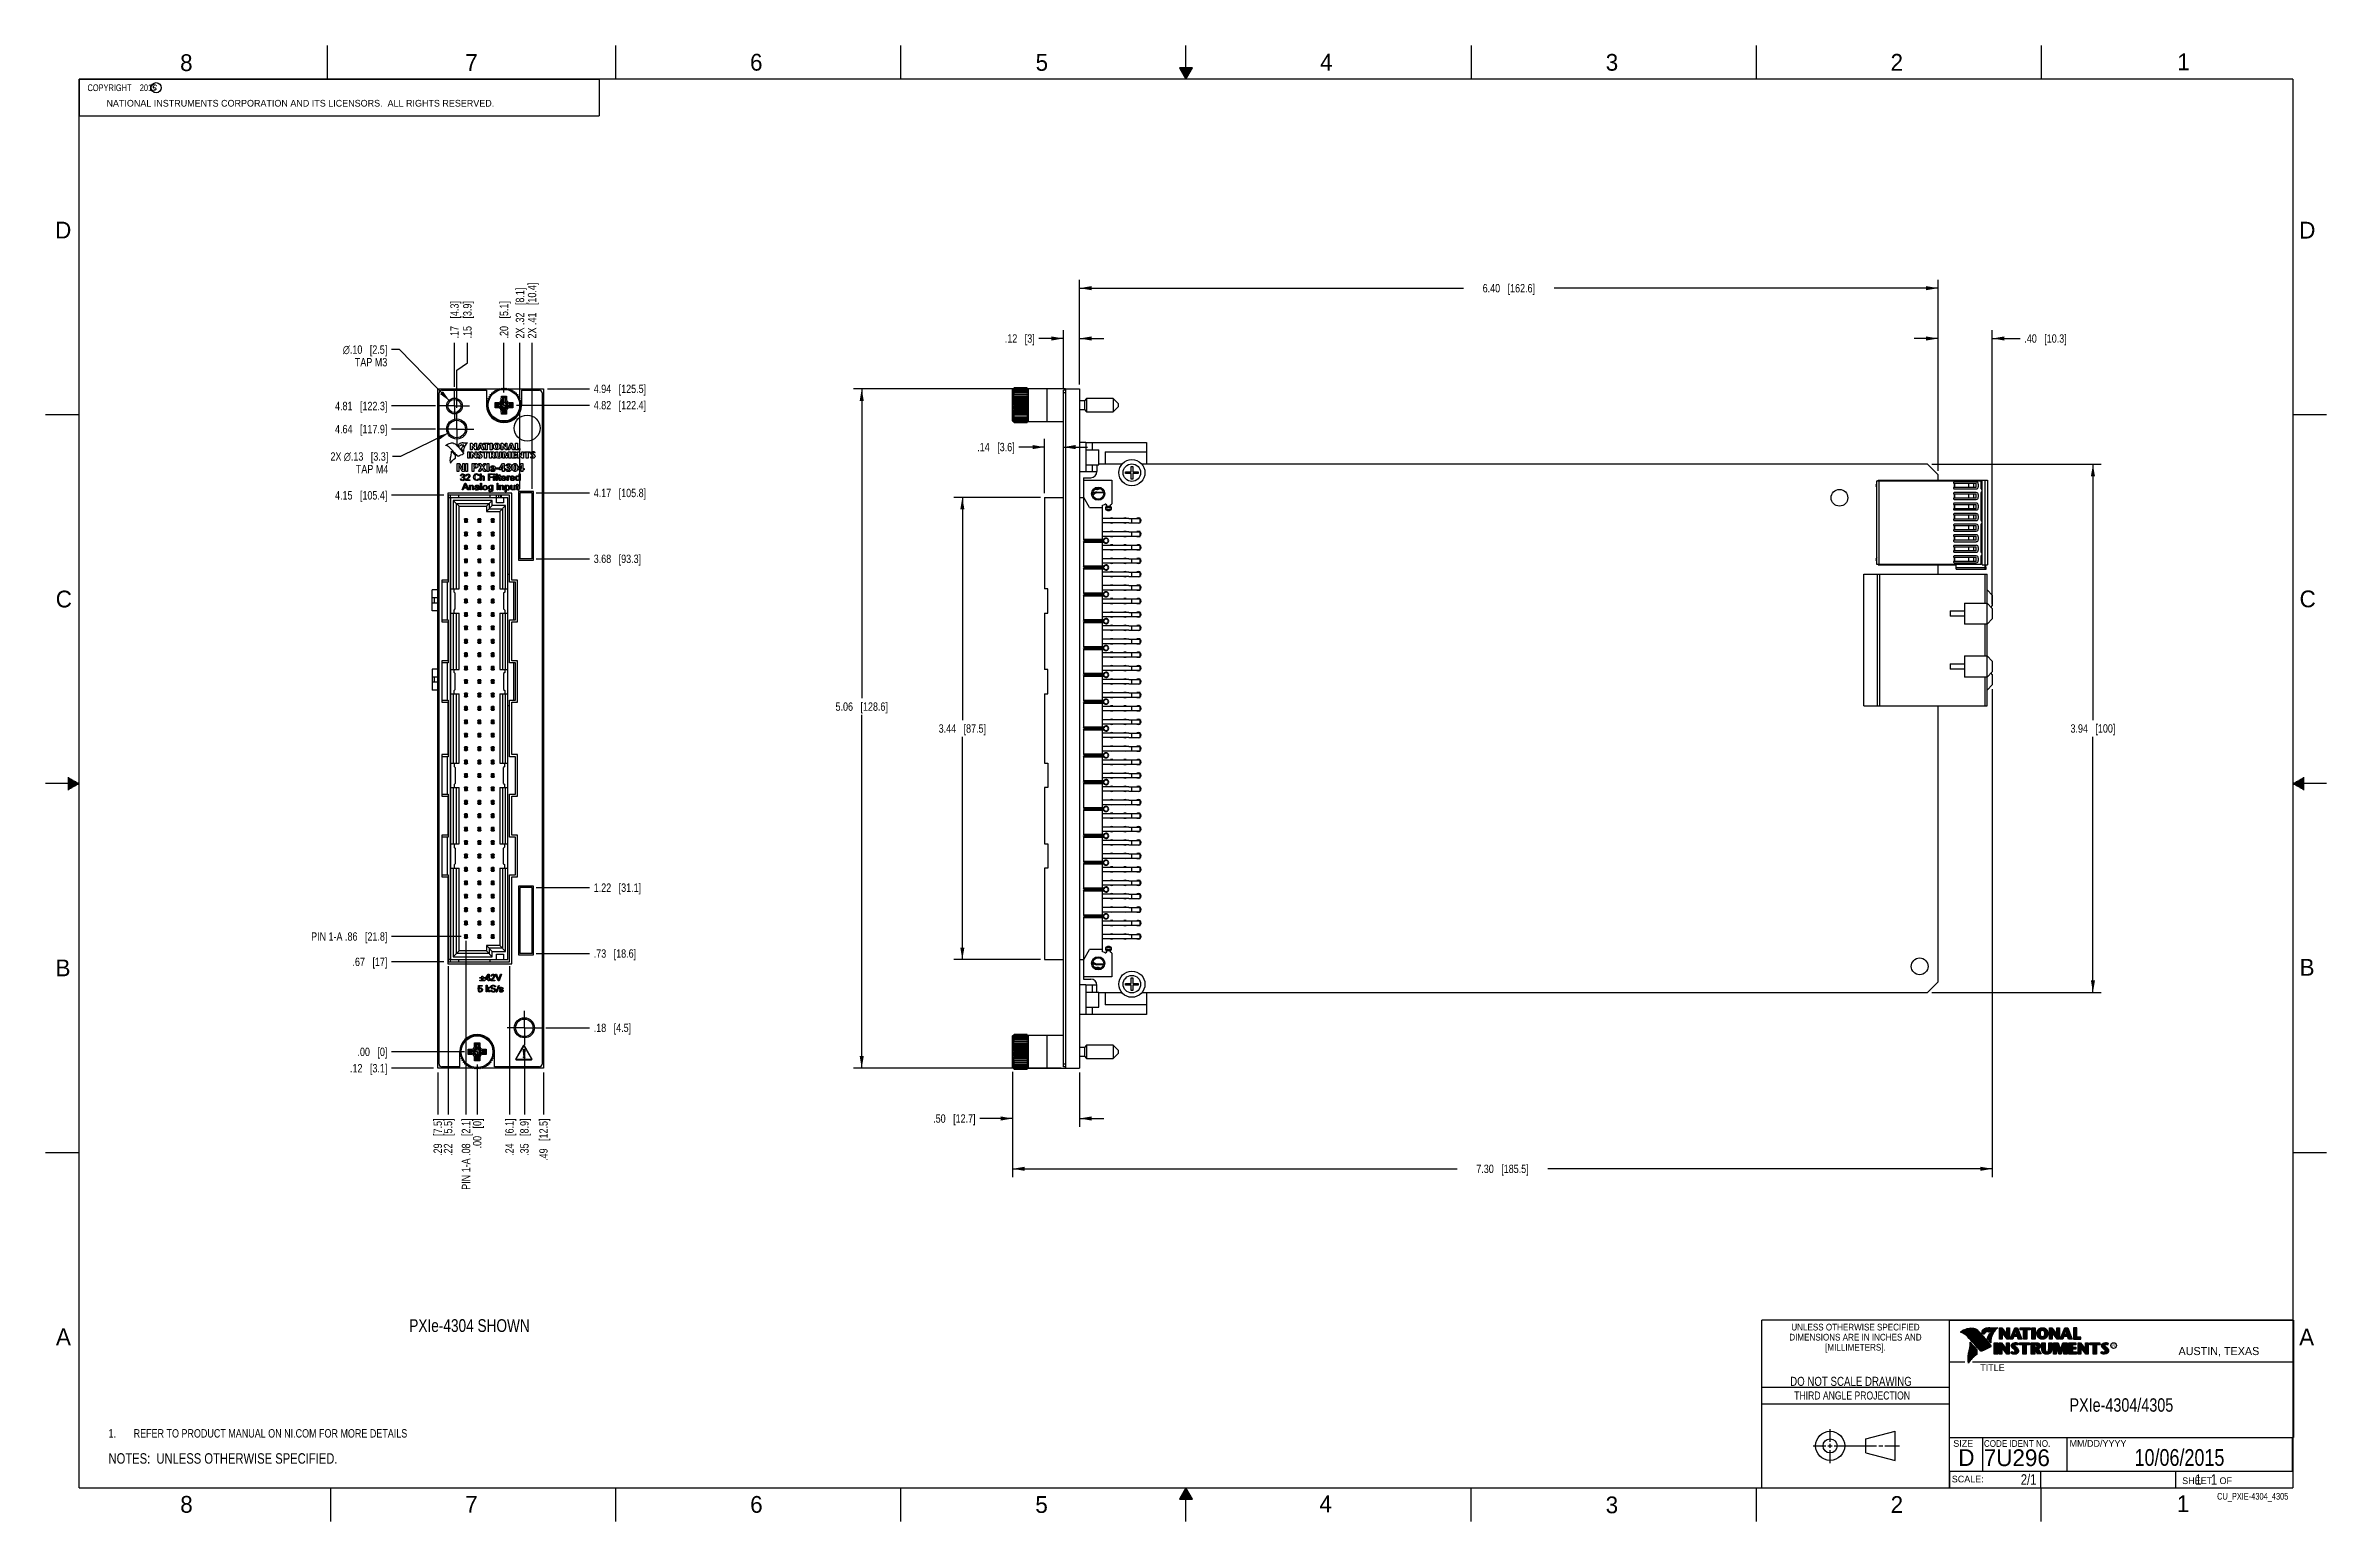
# Model space of a CAD drawing. Header units: inches. Extents: x 0 to 34, y 0 to 22.
import ezdxf

# ---------------------------------------------------------------- set-up
doc = ezdxf.new("R2010")
doc.units = ezdxf.units.IN
doc.header["$LTSCALE"] = 1.87
doc.header["$MEASUREMENT"] = 0
doc.linetypes.add('CENTER', pattern=[0.6, 0.375, -0.075, 0.075, -0.075])
doc.layers.get('0').update_dxf_attribs({"linetype": 'CONTINUOUS'})
for name, color, linetype in [('02___PRT_ALL_AXES', 7, 'CONTINUOUS'), ('DEFAULT_1', 7, 'CENTER'), ('DETAIL', 7, 'CONTINUOUS'), ('DIMENSIONS', 7, 'CONTINUOUS'), ('NOTE', 7, 'CONTINUOUS')]:
    doc.layers.add(name, color=color, linetype=linetype)
doc.styles.get("Standard").update_dxf_attribs({"font": 'txt', "width": 0.8})
doc.styles.add('TEXTSTYLE_1', font='gdt', dxfattribs={"width": 0.8})
doc.styles.add('TEXTSTYLE_2', font='txt')
doc.styles.add('TEXTSTYLE_3', font='txt', dxfattribs={"width": 0.9})
doc.dimstyles.new('DIMSTYLE_1', dxfattribs={"dimtxt": 0.125, "dimasz": 0.18, "dimexe": 0.125, "dimexo": 0.0625, "dimgap": 0.09, "dimtad": 0, "dimtih": 1, "dimtoh": 1, "dimlfac": 0.5, "dimzin": 4, "dimdsep": 46, "dimtxsty": 'STANDARD', "dimblk": '_FILLED', "dimblk1": '_FILLED', "dimblk2": '_FILLED', "dimcen": 0.09, "dimadec": 0, "dimazin": 0, "dimtp": 0.001, "dimtm": 0.001, "dimtfac": 1, "dimtofl": 0, "dimtmove": 0, "dimatfit": 3, "dimldrblk": '_FILLED', "dimfxl": 1, "dimtolj": 1, "dimtzin": 4, "dimarcsym": 0})
doc.dimstyles.new('DIMSTYLE_2', dxfattribs={"dimtxt": 0.125, "dimasz": 0.18, "dimexe": 0.125, "dimexo": 0.0625, "dimgap": 0.09, "dimtad": 0, "dimtih": 1, "dimtoh": 1, "dimlfac": 0.5, "dimzin": 4, "dimdsep": 46, "dimtxsty": 'STANDARD', "dimblk": '_FILLED', "dimblk1": '_FILLED', "dimblk2": '_FILLED', "dimcen": 0.09, "dimadec": 0, "dimazin": 0, "dimtfac": 1, "dimtofl": 0, "dimtmove": 0, "dimatfit": 3, "dimldrblk": '_FILLED', "dimfxl": 1, "dimtolj": 1, "dimtzin": 4, "dimarcsym": 0})
doc.dimstyles.new('DIMSTYLE_3', dxfattribs={"dimtxt": 0.125, "dimasz": 0.18, "dimexe": 0.125, "dimexo": 0.0625, "dimgap": 0.09, "dimtad": 0, "dimtih": 1, "dimtoh": 1, "dimlfac": 0.5, "dimzin": 4, "dimdsep": 46, "dimtxsty": 'STANDARD', "dimblk": '_FILLED', "dimblk1": '_FILLED', "dimblk2": '_FILLED', "dimcen": 0.09, "dimadec": 0, "dimazin": 0, "dimtp": 0.001, "dimtm": 0.001, "dimtfac": 1, "dimtmove": 0, "dimatfit": 2, "dimldrblk": '_FILLED', "dimfxl": 1, "dimtolj": 1, "dimtzin": 4, "dimarcsym": 0})
doc.dimstyles.new('DIMSTYLE_4', dxfattribs={"dimtxt": 0.125, "dimasz": 0.18, "dimexe": 0.125, "dimexo": 0.0625, "dimgap": 0.0625, "dimtad": 0, "dimtih": 1, "dimtoh": 1, "dimlfac": 0.5, "dimzin": 4, "dimdsep": 46, "dimtxsty": 'STANDARD', "dimblk": '_FILLED', "dimblk1": '_FILLED', "dimblk2": '_FILLED', "dimcen": 0.09, "dimadec": 0, "dimazin": 0, "dimtp": 0.001, "dimtm": 0.001, "dimtfac": 1, "dimtofl": 0, "dimtmove": 0, "dimatfit": 3, "dimldrblk": '_FILLED', "dimfxl": 1, "dimtolj": 1, "dimtzin": 4, "dimarcsym": 0})

msp = doc.modelspace()

# ---------------------------------------------------------------- texts
at = {"color": 2, "linetype": 'CONTINUOUS', "line_spacing_factor": 0.9}
for s, insert, char_height, width, attachment_point, style in [('8', (2.005, 21.871), 0.25, 0.25, 1, 'TEXTSTYLE_2'), ('7', (6.256, 21.874), 0.25, 0.25, 1, 'TEXTSTYLE_2'), ('6', (10.501, 21.877), 0.25, 0.25, 1, 'TEXTSTYLE_2'), ('5', (14.758, 21.875), 0.25, 0.25, 1, 'TEXTSTYLE_2'), ('4', (18.998, 21.878), 0.25, 0.25, 1, 'TEXTSTYLE_2'), ('3', (23.257, 21.876), 0.25, 0.25, 1, 'TEXTSTYLE_2'), ('2', (27.503, 21.876), 0.25, 0.25, 1, 'TEXTSTYLE_2'), ('1', (31.778, 21.883), 0.25, 0.25, 1, 'TEXTSTYLE_2'), ('NATIONAL INSTRUMENTS CORPORATION AND ITS LICENSORS.  ALL RIGHTS RESERVED.', (0.907, 21.191), 0.1, 7.3, 1, 'TEXTSTYLE_2'), ('c', (1.599, 21.439), 0.1, 0.1, 1, 'TEXTSTYLE_2'), ('D', (0.142, 19.375), 0.25, 0.25, 1, 'TEXTSTYLE_2'), ('D', (33.595, 19.374), 0.25, 0.25, 1, 'TEXTSTYLE_2'), ('C', (0.151, 13.875), 0.25, 0.25, 1, 'TEXTSTYLE_2'), ('C', (33.6, 13.877), 0.25, 0.25, 1, 'TEXTSTYLE_2'), ('B', (0.148, 8.376), 0.25, 0.25, 1, 'TEXTSTYLE_2'), ('B', (33.601, 8.385), 0.25, 0.25, 1, 'TEXTSTYLE_2'), ('A', (0.154, 2.876), 0.25, 0.25, 1, 'TEXTSTYLE_2'), ('DIMENSIONS ARE IN INCHES AND', (26.98, 2.796), 0.1, 2.52, 2, 'TEXTSTYLE_3'), ('UNLESS OTHERWISE SPECIFIED', (26.98, 2.946), 0.1, 2.34, 2, 'TEXTSTYLE_3'), ('A', (33.594, 2.873), 0.25, 0.25, 1, 'TEXTSTYLE_2'), ('[MILLIMETERS].', (26.98, 2.646), 0.1, 1.26, 2, 'TEXTSTYLE_3'), ('R', (30.808, 2.641), 0.042, 0.04198, 1, 'TEXTSTYLE_2'), ('AUSTIN, TEXAS', (31.796, 2.599), 0.12, 1.56, 1, 'TEXTSTYLE_2'), ('TITLE', (28.84, 2.34), 0.1, 0.5, 1, 'TEXTSTYLE_2'), ('SIZE', (28.438, 1.212), 0.1, 0.4, 1, 'TEXTSTYLE_2'), ('CODE IDENT NO.', (28.895, 1.211), 0.1, 1.26, 1, 'TEXTSTYLE_3'), ('MM/DD/YYYY', (30.172, 1.212), 0.1, 1, 1, 'TEXTSTYLE_2'), ('SCALE:', (28.416, 0.681), 0.1, 0.6, 1, 'TEXTSTYLE_2'), ('8', (2.007, 0.379), 0.25, 0.25, 1, 'TEXTSTYLE_2'), ('7', (6.255, 0.379), 0.25, 0.25, 1, 'TEXTSTYLE_2'), ('6', (10.503, 0.378), 0.25, 0.25, 1, 'TEXTSTYLE_2'), ('5', (14.754, 0.376), 0.25, 0.25, 1, 'TEXTSTYLE_2'), ('4', (18.988, 0.387), 0.25, 0.25, 1, 'TEXTSTYLE_2'), ('3', (23.256, 0.371), 0.25, 0.25, 1, 'TEXTSTYLE_2'), ('2', (27.504, 0.376), 0.25, 0.25, 1, 'TEXTSTYLE_2'), ('1', (31.771, 0.389), 0.25, 0.25, 1, 'TEXTSTYLE_2'), ('SHEET   OF', (31.85, 0.656), 0.1, 1, 1, 'TEXTSTYLE_2')]:
    msp.add_mtext(s, dxfattribs=dict(at, insert=insert, char_height=char_height, width=width, attachment_point=attachment_point, style=style))
at = {"color": 7, "linetype": 'CONTINUOUS', "insert": (26.913, 2.155), "char_height": 0.135, "width": 2.16, "attachment_point": 2, "line_spacing_factor": 0.9}
msp.add_mtext('DO NOT SCALE DRAWING', dxfattribs=at)
at = {"color": 2, "linetype": 'CONTINUOUS', "insert": (26.93, 1.937), "char_height": 0.12, "width": 2.112, "attachment_point": 2, "line_spacing_factor": 0.9}
msp.add_mtext('THIRD ANGLE PROJECTION', dxfattribs=at)
at = {"color": 7, "linetype": 'CONTINUOUS', "char_height": 0.25, "attachment_point": 1, "line_spacing_factor": 0.9, "style": 'TEXTSTYLE_2'}
for s, insert, width in [('D  ', (28.513, 1.076), 0.75), ('7U296', (28.893, 1.074), 1.25)]:
    msp.add_mtext(s, dxfattribs=dict(at, insert=insert, width=width))
at = {"layer": 'DETAIL', "color": 2, "linetype": 'CONTINUOUS', "line_spacing_factor": 0.9}
for s, insert, char_height, width, attachment_point in [('  COPYRIGHT    2015', (0.563, 21.422), 0.1, 1.52, 1), ('PXIe-4304 SHOWN', (5.421, 3.014), 0.19, 2.28, 1), ('CU_PXIE-4304_4305', (33.433, 0.424), 0.1, 1.36, 3)]:
    msp.add_mtext(s, dxfattribs=dict(at, insert=insert, char_height=char_height, width=width, attachment_point=attachment_point))
at = {"layer": 'DETAIL', "color": 7, "linetype": 'CONTINUOUS', "char_height": 0.1562, "line_spacing_factor": 0.9}
for s, insert, width, attachment_point in [('2/1', (29.677, 0.703), 0.375, 3), ('     1   1', (31.813, 0.703), 1.25, 1)]:
    msp.add_mtext(s, dxfattribs=dict(at, insert=insert, width=width, attachment_point=attachment_point))
at = {"layer": 'NOTE', "color": 7, "linetype": 'CONTINUOUS', "attachment_point": 2, "line_spacing_factor": 0.9}
for s, insert, char_height, width in [('PXIe-4304/4305', (30.944, 1.835), 0.2, 2.24), ('10/06/2015', (31.81, 1.078), 0.25, 2)]:
    msp.add_mtext(s, dxfattribs=dict(at, insert=insert, char_height=char_height, width=width))

# ---------------------------------------------------------------- blocks, each defined once
blk = doc.blocks.new('SYMBOL_3_BL0', base_point=(3.625, 1.312))
at = {"color": 2, "linetype": 'CONTINUOUS', "width": 0.8}
for s, p in [('1.', (0.938, 1.25)), ('REFER TO PRODUCT MANUAL ON NI.COM FOR MORE DETAILS', (1.312, 1.25))]:
    blk.add_text(s, height=0.125, dxfattribs=at).set_placement(p)
blk = doc.blocks.new('*D0')
at = {"layer": 'DIMENSIONS', "color": 2, "linetype": 'CONTINUOUS'}
blk.add_line((5.783, 6.756), (5.158, 6.756), dxfattribs=at)
at = {"layer": 'DIMENSIONS', "color": 2, "linetype": 'CONTINUOUS', "insert": (5.095, 6.818), "char_height": 0.125, "width": 0.925, "attachment_point": 3, "line_spacing_factor": 0.9}
blk.add_mtext('.12{\\Ftxt.shx;\\W1.000000;\\H0.125000; }[3.1]', dxfattribs=at)
blk = doc.blocks.new('_FILLED')
at = {"color": 0, "linetype": 'BYBLOCK'}
blk.add_solid([(0, 0), (-1, 0.17), (-1, -0.17)], dxfattribs=at)
blk = doc.blocks.new('*D1')
at = {"layer": 'DIMENSIONS', "color": 2, "linetype": 'CONTINUOUS'}
blk.add_line((6.246, 7), (5.158, 7), dxfattribs=at)
at = {"layer": 'DIMENSIONS', "color": 2, "linetype": 'CONTINUOUS', "insert": (5.095, 7.062), "char_height": 0.125, "width": 0.725, "attachment_point": 3, "line_spacing_factor": 0.9}
blk.add_mtext('.00{\\Ftxt.shx;\\W1.000000;\\H0.125000; }[0]', dxfattribs=at)
blk = doc.blocks.new('*D2')
at = {"layer": 'DIMENSIONS', "color": 2, "linetype": 'CONTINUOUS'}
blk.add_line((6.196, 8.72), (5.158, 8.72), dxfattribs=at)
at = {"layer": 'DIMENSIONS', "color": 2, "linetype": 'CONTINUOUS', "insert": (5.095, 8.782), "char_height": 0.125, "width": 1.825, "attachment_point": 3, "line_spacing_factor": 0.9}
blk.add_mtext('PIN 1-A .86{\\Ftxt.shx;\\W1.000000;\\H0.125000; }[21.8]', dxfattribs=at)
blk = doc.blocks.new('*D3')
at = {"layer": 'DIMENSIONS', "color": 2, "linetype": 'CONTINUOUS'}
blk.add_line((5.812, 16.284), (5.158, 16.284), dxfattribs=at)
at = {"layer": 'DIMENSIONS', "color": 2, "linetype": 'CONTINUOUS', "insert": (5.095, 16.346), "char_height": 0.125, "width": 1.225, "attachment_point": 3, "line_spacing_factor": 0.9}
blk.add_mtext('4.64{\\Ftxt.shx;\\W1.000000;\\H0.125000; }[117.9]', dxfattribs=at)
blk = doc.blocks.new('*D4')
at = {"layer": 'DIMENSIONS', "color": 2, "linetype": 'CONTINUOUS'}
blk.add_line((5.81, 16.628), (5.158, 16.628), dxfattribs=at)
at = {"layer": 'DIMENSIONS', "color": 2, "linetype": 'CONTINUOUS', "insert": (5.095, 16.69), "char_height": 0.125, "width": 1.225, "attachment_point": 3, "line_spacing_factor": 0.9}
blk.add_mtext('4.81{\\Ftxt.shx;\\W1.000000;\\H0.125000; }[122.3]', dxfattribs=at)
blk = doc.blocks.new('*D5')
at = {"layer": 'DIMENSIONS', "color": 2, "linetype": 'CONTINUOUS'}
blk.add_line((7.021, 16.64), (8.109, 16.64), dxfattribs=at)
at = {"layer": 'DIMENSIONS', "color": 2, "linetype": 'CONTINUOUS', "insert": (8.171, 16.702), "char_height": 0.125, "width": 1.225, "attachment_point": 1, "line_spacing_factor": 0.9}
blk.add_mtext('4.82{\\Ftxt.shx;\\W1.000000;\\H0.125000; }[122.4]', dxfattribs=at)
blk = doc.blocks.new('*D6')
at = {"layer": 'DIMENSIONS', "color": 2, "linetype": 'CONTINUOUS'}
blk.add_line((7.314, 15.332), (8.109, 15.332), dxfattribs=at)
at = {"layer": 'DIMENSIONS', "color": 2, "linetype": 'CONTINUOUS', "insert": (8.171, 15.394), "char_height": 0.125, "width": 1.225, "attachment_point": 1, "line_spacing_factor": 0.9}
blk.add_mtext('4.17{\\Ftxt.shx;\\W1.000000;\\H0.125000; }[105.8]', dxfattribs=at)
blk = doc.blocks.new('*D7')
at = {"layer": 'DIMENSIONS', "color": 2, "linetype": 'CONTINUOUS'}
blk.add_line((7.314, 14.35), (8.109, 14.35), dxfattribs=at)
at = {"layer": 'DIMENSIONS', "color": 2, "linetype": 'CONTINUOUS', "insert": (8.171, 14.412), "char_height": 0.125, "width": 1.125, "attachment_point": 1, "line_spacing_factor": 0.9}
blk.add_mtext('3.68{\\Ftxt.shx;\\W1.000000;\\H0.125000; }[93.3]', dxfattribs=at)
blk = doc.blocks.new('*D8')
at = {"layer": 'DIMENSIONS', "color": 2, "linetype": 'CONTINUOUS'}
blk.add_line((7.314, 9.448), (8.109, 9.448), dxfattribs=at)
at = {"layer": 'DIMENSIONS', "color": 2, "linetype": 'CONTINUOUS', "insert": (8.171, 9.51), "char_height": 0.125, "width": 1.125, "attachment_point": 1, "line_spacing_factor": 0.9}
blk.add_mtext('1.22{\\Ftxt.shx;\\W1.000000;\\H0.125000; }[31.1]', dxfattribs=at)
blk = doc.blocks.new('*D9')
at = {"layer": 'DIMENSIONS', "color": 2, "linetype": 'CONTINUOUS'}
blk.add_line((7.314, 8.466), (8.109, 8.466), dxfattribs=at)
at = {"layer": 'DIMENSIONS', "color": 2, "linetype": 'CONTINUOUS', "insert": (8.171, 8.528), "char_height": 0.125, "width": 1.025, "attachment_point": 1, "line_spacing_factor": 0.9}
blk.add_mtext('.73{\\Ftxt.shx;\\W1.000000;\\H0.125000; }[18.6]', dxfattribs=at)
blk = doc.blocks.new('*D10')
at = {"layer": 'DIMENSIONS', "color": 2, "linetype": 'CONTINUOUS'}
blk.add_line((7.455, 7.358), (8.109, 7.358), dxfattribs=at)
at = {"layer": 'DIMENSIONS', "color": 2, "linetype": 'CONTINUOUS', "insert": (8.171, 7.42), "char_height": 0.125, "width": 0.925, "attachment_point": 1, "line_spacing_factor": 0.9}
blk.add_mtext('.18{\\Ftxt.shx;\\W1.000000;\\H0.125000; }[4.5]', dxfattribs=at)
blk = doc.blocks.new('*D11')
at = {"layer": 'DIMENSIONS', "color": 2, "linetype": 'CONTINUOUS'}
blk.add_line((5.937, 8.342), (5.158, 8.342), dxfattribs=at)
at = {"layer": 'DIMENSIONS', "color": 2, "linetype": 'CONTINUOUS', "insert": (5.095, 8.404), "char_height": 0.125, "width": 0.825, "attachment_point": 3, "line_spacing_factor": 0.9}
blk.add_mtext('.67{\\Ftxt.shx;\\W1.000000;\\H0.125000; }[17]', dxfattribs=at)
blk = doc.blocks.new('*D12')
at = {"layer": 'DIMENSIONS', "color": 2, "linetype": 'CONTINUOUS'}
blk.add_line((5.937, 15.296), (5.158, 15.296), dxfattribs=at)
at = {"layer": 'DIMENSIONS', "color": 2, "linetype": 'CONTINUOUS', "insert": (5.095, 15.358), "char_height": 0.125, "width": 1.225, "attachment_point": 3, "line_spacing_factor": 0.9}
blk.add_mtext('4.15{\\Ftxt.shx;\\W1.000000;\\H0.125000; }[105.4]', dxfattribs=at)
blk = doc.blocks.new('*D13')
at = {"layer": 'DIMENSIONS', "color": 2, "linetype": 'CONTINUOUS'}
for p, q in [((6.012, 16.227), (5.288, 15.875)), ((5.288, 15.875), (5.171, 15.875))]:
    blk.add_line(p, q, dxfattribs=at)
at = {"layer": 'DIMENSIONS', "color": 2, "linetype": 'CONTINUOUS', "xscale": 0.18, "yscale": 0.18, "zscale": 0.18, "rotation": 25.9458820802}
blk.add_blockref('_FILLED', (6.012, 16.227), dxfattribs=at)
at = {"layer": 'DIMENSIONS', "color": 2, "linetype": 'CONTINUOUS', "insert": (5.108, 15.937), "char_height": 0.125, "width": 1.39167, "attachment_point": 3, "line_spacing_factor": 0.9}
blk.add_mtext('2X \\Fgdt;{\\Fgdt;n}\\Ftxt;.13{\\Ftxt.shx;\\W1.000000;\\H0.125000; }[3.3]\\PTAP M4', dxfattribs=at)
blk = doc.blocks.new('*D14')
at = {"layer": 'DIMENSIONS', "color": 2, "linetype": 'CONTINUOUS'}
for p, q in [((5.273, 17.468), (5.156, 17.468)), ((6.027, 16.698), (5.273, 17.468))]:
    blk.add_line(p, q, dxfattribs=at)
at = {"layer": 'DIMENSIONS', "color": 2, "linetype": 'CONTINUOUS', "xscale": 0.18, "yscale": 0.18, "zscale": 0.18, "rotation": 314.3587277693}
blk.add_blockref('_FILLED', (6.027, 16.698), dxfattribs=at)
at = {"layer": 'DIMENSIONS', "color": 2, "linetype": 'CONTINUOUS', "insert": (5.093, 17.531), "char_height": 0.125, "width": 1.09167, "attachment_point": 3, "line_spacing_factor": 0.9, "style": 'TEXTSTYLE_1'}
blk.add_mtext('{\\Fgdt;n}\\Ftxt;.10{\\Ftxt.shx;\\W1.000000;\\H0.125000; }[2.5]\\PTAP M3', dxfattribs=at)
blk = doc.blocks.new('*D15')
at = {"layer": 'DIMENSIONS', "color": 2, "linetype": 'CONTINUOUS'}
blk.add_line((7.137, 7.04), (7.137, 6.068), dxfattribs=at)
at = {"layer": 'DIMENSIONS', "color": 2, "linetype": 'CONTINUOUS', "insert": (7.075, 6.006), "char_height": 0.125, "width": 0.925, "attachment_point": 3, "rotation": 90, "line_spacing_factor": 0.9}
blk.add_mtext('.35{\\Ftxt.shx;\\W1.000000;\\H0.125000; }[8.9]', dxfattribs=at)
blk = doc.blocks.new('*D16')
at = {"layer": 'DIMENSIONS', "color": 2, "linetype": 'CONTINUOUS'}
blk.add_line((6.433, 6.812), (6.433, 6.068), dxfattribs=at)
at = {"layer": 'DIMENSIONS', "color": 2, "linetype": 'CONTINUOUS', "insert": (6.371, 6.006), "char_height": 0.125, "width": 0.725, "attachment_point": 3, "rotation": 90, "line_spacing_factor": 0.9}
blk.add_mtext('.00{\\Ftxt.shx;\\W1.000000;\\H0.125000; }[0]', dxfattribs=at)
blk = doc.blocks.new('*D17')
at = {"layer": 'DIMENSIONS', "color": 2, "linetype": 'CONTINUOUS'}
blk.add_line((7.421, 6.693), (7.421, 6.068), dxfattribs=at)
at = {"layer": 'DIMENSIONS', "color": 2, "linetype": 'CONTINUOUS', "insert": (7.359, 6.006), "char_height": 0.125, "width": 1.025, "attachment_point": 3, "rotation": 90, "line_spacing_factor": 0.9}
blk.add_mtext('.49{\\Ftxt.shx;\\W1.000000;\\H0.125000; }[12.5]', dxfattribs=at)
blk = doc.blocks.new('*D18')
at = {"layer": 'DIMENSIONS', "color": 2, "linetype": 'CONTINUOUS'}
blk.add_line((5.845, 6.693), (5.845, 6.068), dxfattribs=at)
at = {"layer": 'DIMENSIONS', "color": 2, "linetype": 'CONTINUOUS', "insert": (5.783, 6.006), "char_height": 0.125, "width": 0.925, "attachment_point": 3, "rotation": 90, "line_spacing_factor": 0.9}
blk.add_mtext('.29{\\Ftxt.shx;\\W1.000000;\\H0.125000; }[7.5]', dxfattribs=at)
blk = doc.blocks.new('*D19')
at = {"layer": 'DIMENSIONS', "color": 2, "linetype": 'CONTINUOUS'}
blk.add_line((5.999, 8.279), (5.999, 6.068), dxfattribs=at)
at = {"layer": 'DIMENSIONS', "color": 2, "linetype": 'CONTINUOUS', "insert": (5.937, 6.006), "char_height": 0.125, "width": 0.925, "attachment_point": 3, "rotation": 90, "line_spacing_factor": 0.9}
blk.add_mtext('.22{\\Ftxt.shx;\\W1.000000;\\H0.125000; }[5.5]', dxfattribs=at)
blk = doc.blocks.new('*D20')
at = {"layer": 'DIMENSIONS', "color": 2, "linetype": 'CONTINUOUS'}
blk.add_line((6.915, 8.279), (6.915, 6.068), dxfattribs=at)
at = {"layer": 'DIMENSIONS', "color": 2, "linetype": 'CONTINUOUS', "insert": (6.853, 6.006), "char_height": 0.125, "width": 0.925, "attachment_point": 3, "rotation": 90, "line_spacing_factor": 0.9}
blk.add_mtext('.24{\\Ftxt.shx;\\W1.000000;\\H0.125000; }[6.1]', dxfattribs=at)
blk = doc.blocks.new('*D21')
at = {"layer": 'DIMENSIONS', "color": 2, "linetype": 'CONTINUOUS'}
blk.add_line((6.266, 8.653), (6.266, 6.068), dxfattribs=at)
at = {"layer": 'DIMENSIONS', "color": 2, "linetype": 'CONTINUOUS', "insert": (6.204, 6.006), "char_height": 0.125, "width": 1.725, "attachment_point": 3, "rotation": 90, "line_spacing_factor": 0.9}
blk.add_mtext('PIN 1-A .08{\\Ftxt.shx;\\W1.000000;\\H0.125000; }[2.1]', dxfattribs=at)
blk = doc.blocks.new('*D22')
at = {"layer": 'DIMENSIONS', "color": 2, "linetype": 'CONTINUOUS'}
blk.add_line((6.095, 16.913), (6.095, 17.571), dxfattribs=at)
at = {"layer": 'DIMENSIONS', "color": 2, "linetype": 'CONTINUOUS', "insert": (6.033, 17.634), "char_height": 0.125, "width": 0.925, "attachment_point": 1, "rotation": 90, "line_spacing_factor": 0.9}
blk.add_mtext('.17{\\Ftxt.shx;\\W1.000000;\\H0.125000; }[4.3]', dxfattribs=at)
blk = doc.blocks.new('*D23')
at = {"layer": 'DIMENSIONS', "color": 2, "linetype": 'CONTINUOUS'}
for p, q in [((6.288, 17.269), (6.288, 17.571)), ((6.129, 17.16), (6.288, 17.269)), ((6.129, 16.601), (6.129, 17.16))]:
    blk.add_line(p, q, dxfattribs=at)
at = {"layer": 'DIMENSIONS', "color": 2, "linetype": 'CONTINUOUS', "insert": (6.225, 17.634), "char_height": 0.125, "width": 0.925, "attachment_point": 1, "rotation": 90, "line_spacing_factor": 0.9}
blk.add_mtext('.15{\\Ftxt.shx;\\W1.000000;\\H0.125000; }[3.9]', dxfattribs=at)
blk = doc.blocks.new('*D24')
at = {"layer": 'DIMENSIONS', "color": 2, "linetype": 'CONTINUOUS'}
blk.add_line((6.833, 16.827), (6.833, 17.571), dxfattribs=at)
at = {"layer": 'DIMENSIONS', "color": 2, "linetype": 'CONTINUOUS', "insert": (6.771, 17.634), "char_height": 0.125, "width": 0.925, "attachment_point": 1, "rotation": 90, "line_spacing_factor": 0.9}
blk.add_mtext('.20{\\Ftxt.shx;\\W1.000000;\\H0.125000; }[5.1]', dxfattribs=at)
blk = doc.blocks.new('*D25')
at = {"layer": 'DIMENSIONS', "color": 2, "linetype": 'CONTINUOUS'}
blk.add_line((7.071, 15.394), (7.071, 17.571), dxfattribs=at)
at = {"layer": 'DIMENSIONS', "color": 2, "linetype": 'CONTINUOUS', "insert": (7.009, 17.634), "char_height": 0.125, "width": 1.225, "attachment_point": 1, "rotation": 90, "line_spacing_factor": 0.9}
blk.add_mtext('2X .32{\\Ftxt.shx;\\W1.000000;\\H0.125000; }[8.1]', dxfattribs=at)
blk = doc.blocks.new('*D26')
at = {"layer": 'DIMENSIONS', "color": 2, "linetype": 'CONTINUOUS'}
blk.add_line((7.251, 15.394), (7.251, 17.571), dxfattribs=at)
at = {"layer": 'DIMENSIONS', "color": 2, "linetype": 'CONTINUOUS', "insert": (7.189, 17.634), "char_height": 0.125, "width": 1.325, "attachment_point": 1, "rotation": 90, "line_spacing_factor": 0.9}
blk.add_mtext('2X .41{\\Ftxt.shx;\\W1.000000;\\H0.125000; }[10.4]', dxfattribs=at)
blk = doc.blocks.new('*D27')
at = {"layer": 'DIMENSIONS', "color": 2, "linetype": 'CONTINUOUS'}
for p, q in [((14.416, 6.701), (14.416, 5.881)), ((15.413, 6.693), (15.413, 5.881)), ((14.416, 6.006), (13.926, 6.006)), ((15.413, 6.006), (15.773, 6.006))]:
    blk.add_line(p, q, dxfattribs=at)
at = {"layer": 'DIMENSIONS', "color": 2, "linetype": 'CONTINUOUS', "xscale": 0.18, "yscale": 0.18, "zscale": 0.18}
blk.add_blockref('_FILLED', (14.416, 6.006), dxfattribs=at)
at = {"layer": 'DIMENSIONS', "color": 2, "linetype": 'CONTINUOUS', "xscale": 0.18, "yscale": 0.18, "zscale": 0.18, "rotation": 180}
blk.add_blockref('_FILLED', (15.413, 6.006), dxfattribs=at)
at = {"layer": 'DIMENSIONS', "color": 2, "linetype": 'CONTINUOUS', "insert": (13.863, 6.068), "char_height": 0.125, "width": 1.025, "attachment_point": 3, "line_spacing_factor": 0.9}
blk.add_mtext('.50{\\Ftxt.shx;\\W1.000000;\\H0.125000; }[12.7]', dxfattribs=at)
blk = doc.blocks.new('*D28')
at = {"layer": 'DIMENSIONS', "color": 2, "linetype": 'CONTINUOUS'}
for p, q in [((14.829, 15.265), (13.541, 15.265)), ((13.666, 15.265), (13.666, 11.945)), ((13.666, 8.375), (13.666, 11.695)), ((14.829, 8.375), (13.541, 8.375))]:
    blk.add_line(p, q, dxfattribs=at)
at = {"layer": 'DIMENSIONS', "color": 2, "linetype": 'CONTINUOUS', "xscale": 0.18, "yscale": 0.18, "zscale": 0.18}
for p, rotation in [((13.666, 15.265), 90), ((13.666, 8.375), 270)]:
    blk.add_blockref('_FILLED', p, dxfattribs=dict(at, rotation=rotation))
at = {"layer": 'DIMENSIONS', "color": 2, "linetype": 'CONTINUOUS', "insert": (13.666, 11.882), "char_height": 0.125, "width": 1.125, "attachment_point": 2, "line_spacing_factor": 0.9}
blk.add_mtext('3.44{\\Ftxt.shx;\\W1.000000;\\H0.125000; }[87.5]', dxfattribs=at)
blk = doc.blocks.new('*D29')
at = {"layer": 'DIMENSIONS', "color": 2, "linetype": 'CONTINUOUS'}
for p, q in [((14.892, 16.015), (14.509, 16.015)), ((14.892, 15.327), (14.892, 16.14)), ((15.173, 16.015), (15.533, 16.015))]:
    blk.add_line(p, q, dxfattribs=at)
at = {"layer": 'DIMENSIONS', "color": 2, "linetype": 'CONTINUOUS', "xscale": 0.18, "yscale": 0.18, "zscale": 0.18}
blk.add_blockref('_FILLED', (14.892, 16.015), dxfattribs=at)
at = {"layer": 'DIMENSIONS', "color": 2, "linetype": 'CONTINUOUS', "xscale": 0.18, "yscale": 0.18, "zscale": 0.18, "rotation": 180}
blk.add_blockref('_FILLED', (15.173, 16.015), dxfattribs=at)
at = {"layer": 'DIMENSIONS', "color": 2, "linetype": 'CONTINUOUS', "insert": (14.446, 16.078), "char_height": 0.125, "width": 0.925, "attachment_point": 3, "line_spacing_factor": 0.9}
blk.add_mtext('.14{\\Ftxt.shx;\\W1.000000;\\H0.125000; }[3.6]', dxfattribs=at)
blk = doc.blocks.new('*D30')
at = {"layer": 'DIMENSIONS', "color": 2, "linetype": 'CONTINUOUS'}
for p, q in [((15.173, 16.886), (15.173, 17.759)), ((15.413, 16.946), (15.413, 17.759)), ((15.173, 17.634), (14.807, 17.634)), ((15.413, 17.634), (15.773, 17.634))]:
    blk.add_line(p, q, dxfattribs=at)
at = {"layer": 'DIMENSIONS', "color": 2, "linetype": 'CONTINUOUS', "xscale": 0.18, "yscale": 0.18, "zscale": 0.18}
blk.add_blockref('_FILLED', (15.173, 17.634), dxfattribs=at)
at = {"layer": 'DIMENSIONS', "color": 2, "linetype": 'CONTINUOUS', "xscale": 0.18, "yscale": 0.18, "zscale": 0.18, "rotation": 180}
blk.add_blockref('_FILLED', (15.413, 17.634), dxfattribs=at)
at = {"layer": 'DIMENSIONS', "color": 2, "linetype": 'CONTINUOUS', "insert": (14.745, 17.696), "char_height": 0.125, "width": 0.725, "attachment_point": 3, "line_spacing_factor": 0.9}
blk.add_mtext('.12{\\Ftxt.shx;\\W1.000000;\\H0.125000; }[3]', dxfattribs=at)
blk = doc.blocks.new('*D31')
at = {"layer": 'DIMENSIONS', "color": 2, "linetype": 'CONTINUOUS'}
for p, q in [((15.413, 16.946), (15.413, 18.509)), ((15.413, 18.384), (21.138, 18.384)), ((28.213, 18.384), (22.488, 18.384)), ((28.213, 15.662), (28.213, 18.509))]:
    blk.add_line(p, q, dxfattribs=at)
at = {"layer": 'DIMENSIONS', "color": 2, "linetype": 'CONTINUOUS', "xscale": 0.18, "yscale": 0.18, "zscale": 0.18, "rotation": 180}
blk.add_blockref('_FILLED', (15.413, 18.384), dxfattribs=at)
at = {"layer": 'DIMENSIONS', "color": 2, "linetype": 'CONTINUOUS', "xscale": 0.18, "yscale": 0.18, "zscale": 0.18}
blk.add_blockref('_FILLED', (28.213, 18.384), dxfattribs=at)
at = {"layer": 'DIMENSIONS', "color": 2, "linetype": 'CONTINUOUS', "insert": (21.813, 18.446), "char_height": 0.125, "width": 1.225, "attachment_point": 2, "line_spacing_factor": 0.9}
blk.add_mtext('6.40{\\Ftxt.shx;\\W1.000000;\\H0.125000; }[162.6]', dxfattribs=at)
blk = doc.blocks.new('*D32')
at = {"layer": 'DIMENSIONS', "color": 2, "linetype": 'CONTINUOUS'}
for p, q in [((29.02, 12.407), (29.02, 5.131)), ((14.416, 6.701), (14.416, 5.131)), ((14.416, 5.256), (21.043, 5.256)), ((29.02, 5.256), (22.393, 5.256))]:
    blk.add_line(p, q, dxfattribs=at)
at = {"layer": 'DIMENSIONS', "color": 2, "linetype": 'CONTINUOUS', "xscale": 0.18, "yscale": 0.18, "zscale": 0.18, "rotation": 180}
blk.add_blockref('_FILLED', (14.416, 5.256), dxfattribs=at)
at = {"layer": 'DIMENSIONS', "color": 2, "linetype": 'CONTINUOUS', "xscale": 0.18, "yscale": 0.18, "zscale": 0.18}
blk.add_blockref('_FILLED', (29.02, 5.256), dxfattribs=at)
at = {"layer": 'DIMENSIONS', "color": 2, "linetype": 'CONTINUOUS', "insert": (21.718, 5.318), "char_height": 0.125, "width": 1.225, "attachment_point": 2, "line_spacing_factor": 0.9}
blk.add_mtext('7.30{\\Ftxt.shx;\\W1.000000;\\H0.125000; }[185.5]', dxfattribs=at)
blk = doc.blocks.new('*D33')
at = {"layer": 'DIMENSIONS', "color": 2, "linetype": 'CONTINUOUS'}
for p, q in [((28.118, 15.758), (30.645, 15.758)), ((30.52, 15.758), (30.52, 11.946)), ((30.52, 7.884), (30.52, 11.696)), ((28.118, 7.884), (30.645, 7.884))]:
    blk.add_line(p, q, dxfattribs=at)
at = {"layer": 'DIMENSIONS', "color": 2, "linetype": 'CONTINUOUS', "xscale": 0.18, "yscale": 0.18, "zscale": 0.18}
for p, rotation in [((30.52, 15.758), 90), ((30.52, 7.884), 270)]:
    blk.add_blockref('_FILLED', p, dxfattribs=dict(at, rotation=rotation))
at = {"layer": 'DIMENSIONS', "color": 2, "linetype": 'CONTINUOUS', "insert": (30.52, 11.883), "char_height": 0.125, "width": 1.025, "attachment_point": 2, "line_spacing_factor": 0.9}
blk.add_mtext('3.94{\\Ftxt.shx;\\W1.000000;\\H0.125000; }[100]', dxfattribs=at)
blk = doc.blocks.new('*D34')
at = {"layer": 'DIMENSIONS', "color": 2, "linetype": 'CONTINUOUS'}
for p, q in [((28.213, 15.662), (28.213, 17.759)), ((29.02, 13.673), (29.02, 17.759)), ((28.213, 17.634), (27.853, 17.634)), ((29.02, 17.634), (29.434, 17.634))]:
    blk.add_line(p, q, dxfattribs=at)
at = {"layer": 'DIMENSIONS', "color": 2, "linetype": 'CONTINUOUS', "xscale": 0.18, "yscale": 0.18, "zscale": 0.18}
blk.add_blockref('_FILLED', (28.213, 17.634), dxfattribs=at)
at = {"layer": 'DIMENSIONS', "color": 2, "linetype": 'CONTINUOUS', "xscale": 0.18, "yscale": 0.18, "zscale": 0.18, "rotation": 180}
blk.add_blockref('_FILLED', (29.02, 17.634), dxfattribs=at)
at = {"layer": 'DIMENSIONS', "color": 2, "linetype": 'CONTINUOUS', "insert": (29.497, 17.696), "char_height": 0.125, "width": 1.025, "attachment_point": 1, "line_spacing_factor": 0.9}
blk.add_mtext('.40{\\Ftxt.shx;\\W1.000000;\\H0.125000; }[10.3]', dxfattribs=at)
blk = doc.blocks.new('*D35')
at = {"layer": 'DIMENSIONS', "color": 2, "linetype": 'CONTINUOUS'}
blk.add_line((7.484, 16.884), (8.109, 16.884), dxfattribs=at)
at = {"layer": 'DIMENSIONS', "color": 2, "linetype": 'CONTINUOUS', "insert": (8.171, 16.946), "char_height": 0.125, "width": 1.225, "attachment_point": 1, "line_spacing_factor": 0.9}
blk.add_mtext('4.94{\\Ftxt.shx;\\W1.000000;\\H0.125000; }[125.5]', dxfattribs=at)
blk = doc.blocks.new('*D36')
at = {"layer": 'DIMENSIONS', "color": 2, "linetype": 'CONTINUOUS'}
for p, q in [((15.141, 16.884), (12.041, 16.884)), ((12.166, 16.884), (12.166, 12.272)), ((12.166, 6.756), (12.166, 12.022)), ((15.141, 6.756), (12.041, 6.756))]:
    blk.add_line(p, q, dxfattribs=at)
at = {"layer": 'DIMENSIONS', "color": 2, "linetype": 'CONTINUOUS', "xscale": 0.18, "yscale": 0.18, "zscale": 0.18}
for p, rotation in [((12.166, 16.884), 90), ((12.166, 6.756), 270)]:
    blk.add_blockref('_FILLED', p, dxfattribs=dict(at, rotation=rotation))
at = {"layer": 'DIMENSIONS', "color": 2, "linetype": 'CONTINUOUS', "insert": (12.166, 12.209), "char_height": 0.125, "width": 1.225, "attachment_point": 2, "line_spacing_factor": 0.9}
blk.add_mtext('5.06{\\Ftxt.shx;\\W1.000000;\\H0.125000; }[128.6]', dxfattribs=at)
blk = doc.blocks.new('SYMBOL_4_BL1', base_point=(3.1215, 0.9375))
at = {"layer": 'DETAIL', "color": 2, "linetype": 'CONTINUOUS', "width": 0.8}
blk.add_text('NOTES:  UNLESS OTHERWISE SPECIFIED.', height=0.156, dxfattribs=at).set_placement((0.9375, 0.8595))

# ---------------------------------------------------------------- dimensions: what is measured, and where the dimension line sits
at = {"layer": 'DIMENSIONS', "color": 2, "linetype": 'CONTINUOUS'}
for feature_location, offset, dtype, origin, text, picture, middle in [((7.251, 15.394), (0, 2.177), 1, (6.433, 15.332), '2X <>', '*D26', (7.251, 18.296)), ((7.071, 15.394), (0, 2.177), 1, (6.433, 15.332), '2X <>', '*D25', (7.071, 18.246)), ((6.196, 8.72), (-1.038, 0), 0, (6.258, 7), 'PIN 1-A <>', '*D2', (4.183, 8.72)), ((6.266, 8.653), (0, -2.585), 1, (6.433, 8.716), 'PIN 1-A <>', '*D21', (6.266, 5.143))]:
    dim = msp.add_ordinate_dim(feature_location=feature_location, offset=offset, dtype=dtype, origin=origin, text=text, dimstyle='DIMSTYLE_1', override={"dimtad": 1, "dimtih": 0, "dimtoh": 0}, dxfattribs=at)
    dim.commit()
    dim.dimension.update_dxf_attribs({"geometry": picture, "text_midpoint": middle})
for feature_location, offset, dtype, origin, dimstyle, picture, middle in [((6.095, 16.913), (0, 0.658), 1, (6.433, 16.851), 'DIMSTYLE_1', '*D22', (6.095, 18.096)), ((6.129, 16.601), (0.159, 0.97), 0, (6.433, 16.539), 'DIMSTYLE_1', '*D23', (6.288, 18.096)), ((6.833, 16.827), (0, 0.744), 1, (6.433, 16.765), 'DIMSTYLE_1', '*D24', (6.833, 18.096)), ((5.81, 16.628), (-0.652, 0), 0, (5.872, 7), 'DIMSTYLE_1', '*D4', (4.483, 16.628)), ((7.021, 16.64), (1.088, 0), 0, (6.958, 7), 'DIMSTYLE_1', '*D5', (8.784, 16.64)), ((7.484, 16.884), (0.625, 0), 0, (7.421, 7), 'DIMSTYLE_1', '*D35', (8.784, 16.884)), ((5.812, 16.284), (-0.654, 0), 0, (5.874, 7), 'DIMSTYLE_1', '*D3', (4.483, 16.284)), ((5.937, 15.296), (-0.779, 0), 0, (5.999, 7), 'DIMSTYLE_1', '*D12', (4.483, 15.296)), ((7.314, 15.332), (0.795, 0), 0, (7.251, 7), 'DIMSTYLE_1', '*D6', (8.784, 15.332)), ((7.313559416, 14.349764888), (0.795, 0), 0, (7.251059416, 6.999764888), 'DIMSTYLE_1', '*D7', (8.733559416, 14.349764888)), ((7.314, 9.448), (0.795, 0), 0, (7.251, 7), 'DIMSTYLE_1', '*D8', (8.734, 9.448)), ((7.314, 8.466), (0.795, 0), 0, (7.251, 7), 'DIMSTYLE_1', '*D9', (8.684, 8.466)), ((5.937, 8.342), (-0.779, 0), 0, (5.999, 7), 'DIMSTYLE_1', '*D11', (4.683, 8.342)), ((5.999, 8.279), (0, -2.211), 1, (6.433, 8.342), 'DIMSTYLE_1', '*D19', (5.999, 5.543)), ((6.915, 8.279), (0, -2.211), 1, (6.433, 8.342), 'DIMSTYLE_1', '*D20', (6.915, 5.543)), ((7.455, 7.358), (0.654, 0), 0, (7.392, 7), 'DIMSTYLE_1', '*D10', (8.634, 7.358)), ((5.783, 6.756), (-0.625, 0), 0, (6.308, 7), 'DIMSTYLE_1', '*D0', (4.633, 6.756)), ((6.245551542, 6.999764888), (-1.087992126, 0), 0, (6.308051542, 6.999764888), 'DIMSTYLE_2', '*D1', (4.732559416, 6.999764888)), ((6.433059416, 6.812257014), (0, -0.743992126), 1, (6.433059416, 6.874757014), 'DIMSTYLE_2', '*D16', (6.433059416, 5.643264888)), ((7.137, 7.04), (0, -0.972), 1, (6.433, 6.875), 'DIMSTYLE_1', '*D15', (7.137, 5.543)), ((5.845, 6.693), (0, -0.625), 1, (6.433, 6.756), 'DIMSTYLE_1', '*D18', (5.845, 5.543)), ((7.421, 6.693), (0, -0.625), 1, (6.433, 6.756), 'DIMSTYLE_1', '*D17', (7.421, 5.493))]:
    dim = msp.add_ordinate_dim(feature_location=feature_location, offset=offset, dtype=dtype, origin=origin, dimstyle=dimstyle, override={"dimtad": 1, "dimtih": 0, "dimtoh": 0}, dxfattribs=at)
    dim.commit()
    dim.dimension.update_dxf_attribs({"geometry": picture, "text_midpoint": middle})
for base, p1, p2, picture, middle in [((28.213, 18.384), (15.413, 16.884), (28.213, 15.6), '*D31', (21.813, 18.384)), ((15.413, 17.634), (15.173, 16.824), (15.413, 16.884), '*D30', (14.382, 17.634)), ((15.173, 16.015), (14.892, 15.265), (15.173, 16.824), '*D29', (13.984, 16.015))]:
    dim = msp.add_linear_dim(base=base, p1=p1, p2=p2, dimstyle='DIMSTYLE_4', dxfattribs=at)
    dim.commit()
    dim.dimension.update_dxf_attribs({"geometry": picture, "text_midpoint": middle, "dimtype": 160})
for base, p1, p2, angle, picture, middle in [((28.213, 17.634), (29.02, 13.611), (28.213, 15.6), 180, '*D34', (30.009, 17.634)), ((12.166, 6.756), (15.203, 16.884), (15.203, 6.756), 270, '*D36', (12.166, 12.147)), ((30.52, 15.758), (28.055, 7.884), (28.055, 15.758), 90, '*D33', (30.52, 11.821)), ((13.6656, 15.2646), (14.892, 8.3749), (14.892, 15.2646), 90, '*D28', (13.6656, 11.8198)), ((14.416, 5.256), (29.02, 12.469), (14.416, 6.764), 180, '*D32', (21.718, 5.256)), ((14.416, 6.006), (15.413, 6.756), (14.416, 6.764), 180, '*D27', (13.351, 6.006))]:
    dim = msp.add_linear_dim(base=base, p1=p1, p2=p2, angle=angle, dimstyle='DIMSTYLE_4', dxfattribs=at)
    dim.commit()
    dim.dimension.update_dxf_attribs({"geometry": picture, "text_midpoint": middle, "dimtype": 160})
for p1, p2, text, picture, middle in [((6.027, 16.698), (6.164, 16.558), '%%c<>\\PTAP M3', '*D14', (4.547, 17.359)), ((6.012, 16.227), (6.246, 16.341), '2X %%c<>\\PTAP M4', '*D13', (4.412, 15.765))]:
    dim = msp.add_diameter_dim_2p(p1=p1, p2=p2, text=text, dimstyle='DIMSTYLE_3', override={"dimpost": '<>'}, dxfattribs=at)
    dim.commit()
    dim.dimension.update_dxf_attribs({"geometry": picture, "text_midpoint": middle, "dimtype": 163})

# ---------------------------------------------------------------- linework, layer by layer
at = {"color": 2, "linetype": 'CONTINUOUS'}
for p, q in [((4.2, 21.5), (4.2, 22)), ((8.5, 21.5), (8.5, 22)), ((12.75, 21.5), (12.75, 22)), ((17, 21.5), (17, 22)), ((21.25, 22), (21.25, 21.5)), ((25.5, 22), (25.5, 21.5)), ((29.75, 22), (29.75, 21.5)), ((0.5, 21.5), (8.25, 21.5)), ((0.5, 21.5), (0.5, 20.953)), ((8.25, 21.5), (8.25, 20.953)), ((16.902, 21.67), (17, 21.5)), ((17.098, 21.67), (16.902, 21.67)), ((16.908, 21.66), (17.092, 21.66)), ((16.913, 21.65), (17.087, 21.65)), ((16.919, 21.64), (17.081, 21.64)), ((16.925, 21.63), (17.075, 21.63)), ((16.931, 21.62), (17.069, 21.62)), ((16.937, 21.61), (17.064, 21.61)), ((16.942, 21.6), (17.058, 21.6)), ((16.948, 21.59), (17.052, 21.59)), ((16.954, 21.58), (17.046, 21.58)), ((16.96, 21.57), (17.04, 21.57)), ((16.965, 21.56), (17.035, 21.56)), ((16.971, 21.55), (17.029, 21.55)), ((16.977, 21.54), (17.023, 21.54)), ((16.983, 21.53), (17.017, 21.53)), ((16.988, 21.52), (17.012, 21.52)), ((16.994, 21.51), (17.006, 21.51)), ((17, 21.5), (17.098, 21.67)), ((0.5, 20.953), (8.25, 20.953)), ((0, 16.5), (0.5, 16.5)), ((33.5, 16.5), (34, 16.5)), ((0.5, 11), (0, 11)), ((0.33, 11.09), (0.344, 11.09)), ((0.33, 11.08), (0.361, 11.08)), ((0.33, 11.07), (0.379, 11.07)), ((0.33, 11.06), (0.396, 11.06)), ((0.33, 11.05), (0.413, 11.05)), ((0.33, 11.04), (0.431, 11.04)), ((0.33, 11.03), (0.448, 11.03)), ((0.33, 11.02), (0.465, 11.02)), ((0.33, 11.01), (0.483, 11.01)), ((0.33, 10.99), (0.483, 10.99)), ((0.33, 10.98), (0.465, 10.98)), ((0.33, 10.97), (0.448, 10.97)), ((0.33, 10.96), (0.431, 10.96)), ((0.33, 10.95), (0.413, 10.95)), ((0.33, 10.94), (0.396, 10.94)), ((0.33, 10.93), (0.379, 10.93)), ((0.33, 10.92), (0.361, 10.92)), ((0.33, 10.91), (0.344, 10.91)), ((34, 11), (33.5, 11)), ((33.517, 11.01), (33.67, 11.01)), ((33.517, 10.99), (33.67, 10.99)), ((33.535, 11.02), (33.67, 11.02)), ((33.535, 10.98), (33.67, 10.98)), ((33.552, 11.03), (33.67, 11.03)), ((33.552, 10.97), (33.67, 10.97)), ((33.569, 11.04), (33.67, 11.04)), ((33.569, 10.96), (33.67, 10.96)), ((33.587, 11.05), (33.67, 11.05)), ((33.587, 10.95), (33.67, 10.95)), ((33.604, 11.06), (33.67, 11.06)), ((33.604, 10.94), (33.67, 10.94)), ((33.621, 11.07), (33.67, 11.07)), ((33.621, 10.93), (33.67, 10.93)), ((33.639, 11.08), (33.67, 11.08)), ((33.639, 10.92), (33.67, 10.92)), ((33.656, 11.09), (33.67, 11.09)), ((33.656, 10.91), (33.67, 10.91)), ((0, 5.5), (0.5, 5.5)), ((33.5, 5.5), (34, 5.5)), ((28.379, 3), (33.509, 3)), ((28.379, 3), (28.379, 1.25)), ((28.556, 2.822), (28.556, 2.825)), ((28.563, 2.819), (28.563, 2.829)), ((28.57, 2.817), (28.57, 2.833)), ((28.577, 2.814), (28.577, 2.837)), ((28.583, 2.811), (28.583, 2.841)), ((28.59, 2.807), (28.59, 2.845)), ((28.597, 2.803), (28.597, 2.848)), ((28.604, 2.799), (28.604, 2.851)), ((28.611, 2.795), (28.611, 2.854)), ((28.618, 2.791), (28.618, 2.856)), ((28.625, 2.786), (28.625, 2.858)), ((28.632, 2.78), (28.632, 2.861)), ((28.638, 2.775), (28.638, 2.863)), ((28.645, 2.769), (28.645, 2.864)), ((28.652, 2.762), (28.652, 2.866)), ((28.659, 2.755), (28.659, 2.868)), ((28.666, 2.747), (28.666, 2.869)), ((28.673, 2.74), (28.673, 2.871)), ((28.68, 2.732), (28.68, 2.872)), ((28.686, 2.725), (28.686, 2.873)), ((28.693, 2.717), (28.693, 2.873)), ((28.7, 2.709), (28.7, 2.873)), ((28.707, 2.701), (28.707, 2.873)), ((28.714, 2.694), (28.714, 2.873)), ((28.721, 2.686), (28.721, 2.872)), ((28.728, 2.678), (28.728, 2.872)), ((28.735, 2.67), (28.735, 2.87)), ((28.741, 2.661), (28.741, 2.869)), ((28.748, 2.653), (28.748, 2.868)), ((28.755, 2.645), (28.755, 2.866)), ((28.762, 2.637), (28.762, 2.864)), ((28.769, 2.629), (28.769, 2.861)), ((28.776, 2.621), (28.776, 2.858)), ((28.783, 2.614), (28.783, 2.854)), ((28.789, 2.606), (28.789, 2.85)), ((28.796, 2.598), (28.796, 2.845)), ((28.803, 2.591), (28.803, 2.839)), ((28.81, 2.584), (28.81, 2.833)), ((28.817, 2.576), (28.817, 2.825)), ((28.824, 2.569), (28.824, 2.818)), ((28.831, 2.562), (28.831, 2.811)), ((28.837, 2.556), (28.837, 2.804)), ((28.844, 2.55), (28.844, 2.797)), ((28.851, 2.547), (28.851, 2.789)), ((28.858, 2.547), (28.858, 2.782)), ((28.886, 2.792), (28.863, 2.819)), ((28.865, 2.548), (28.865, 2.775)), ((28.888, 2.798), (28.868, 2.821)), ((28.872, 2.817), (28.872, 2.834)), ((28.872, 2.551), (28.872, 2.768)), ((28.879, 2.809), (28.879, 2.846)), ((28.879, 2.554), (28.879, 2.76)), ((28.886, 2.801), (28.886, 2.854)), ((28.886, 2.557), (28.886, 2.752)), ((28.892, 2.8), (28.892, 2.859)), ((28.892, 2.56), (28.892, 2.744)), ((28.899, 2.804), (28.899, 2.863)), ((28.899, 2.563), (28.899, 2.736)), ((28.906, 2.809), (28.906, 2.867)), ((28.906, 2.566), (28.906, 2.727)), ((28.913, 2.815), (28.913, 2.87)), ((28.92, 2.822), (28.92, 2.872)), ((28.927, 2.828), (28.927, 2.874)), ((28.934, 2.831), (28.934, 2.875)), ((28.94, 2.833), (28.94, 2.876)), ((28.962, 2.705), (28.944, 2.726)), ((28.947, 2.834), (28.947, 2.877)), ((28.966, 2.708), (28.95, 2.726)), ((28.954, 2.833), (28.954, 2.878)), ((28.954, 2.721), (28.954, 2.736)), ((28.961, 2.831), (28.961, 2.879)), ((28.961, 2.713), (28.961, 2.752)), ((28.968, 2.829), (28.968, 2.879)), ((28.968, 2.705), (28.968, 2.77)), ((28.975, 2.828), (28.975, 2.88)), ((28.975, 2.697), (28.975, 2.782)), ((28.982, 2.828), (28.982, 2.88)), ((28.982, 2.689), (28.982, 2.789)), ((28.984, 2.885), (29.101, 2.887)), ((28.985, 2.88), (29.088, 2.882)), ((28.988, 2.828), (28.988, 2.88)), ((28.988, 2.681), (28.988, 2.792)), ((28.995, 2.828), (28.995, 2.88)), ((28.995, 2.7), (28.995, 2.794)), ((29.002, 2.826), (29.002, 2.88)), ((29.002, 2.745), (29.002, 2.795)), ((29.009, 2.822), (29.009, 2.881)), ((29.009, 2.764), (29.009, 2.795)), ((29.016, 2.781), (29.016, 2.881)), ((29.023, 2.795), (29.023, 2.881)), ((29.03, 2.807), (29.03, 2.881)), ((29.037, 2.819), (29.037, 2.881)), ((29.043, 2.829), (29.043, 2.881)), ((29.05, 2.839), (29.05, 2.881)), ((29.057, 2.848), (29.057, 2.881)), ((29.064, 2.856), (29.064, 2.881)), ((29.071, 2.864), (29.071, 2.881)), ((29.078, 2.871), (29.078, 2.882)), ((29.126, 2.885), (29.162, 2.885)), ((29.126, 2.717), (29.126, 2.885)), ((29.131, 2.88), (29.16, 2.88)), ((29.131, 2.722), (29.131, 2.88)), ((29.16, 2.722), (29.131, 2.722)), ((29.139, 2.722), (29.139, 2.88)), ((29.146, 2.722), (29.146, 2.88)), ((29.153, 2.722), (29.153, 2.88)), ((29.16, 2.88), (29.24, 2.775)), ((29.16, 2.83), (29.16, 2.88)), ((29.244, 2.722), (29.16, 2.83)), ((29.16, 2.83), (29.16, 2.722)), ((29.162, 2.885), (29.235, 2.789)), ((29.241, 2.717), (29.165, 2.816)), ((29.165, 2.816), (29.165, 2.717)), ((29.166, 2.822), (29.166, 2.872)), ((29.173, 2.814), (29.173, 2.863)), ((29.18, 2.805), (29.18, 2.854)), ((29.186, 2.796), (29.186, 2.845)), ((29.193, 2.787), (29.193, 2.837)), ((29.2, 2.779), (29.2, 2.828)), ((29.207, 2.77), (29.207, 2.819)), ((29.213, 2.761), (29.213, 2.81)), ((29.22, 2.752), (29.22, 2.801)), ((29.227, 2.744), (29.227, 2.792)), ((29.233, 2.735), (29.233, 2.784)), ((29.235, 2.885), (29.275, 2.885)), ((29.235, 2.789), (29.235, 2.885)), ((29.24, 2.88), (29.27, 2.88)), ((29.24, 2.775), (29.24, 2.88)), ((29.24, 2.726), (29.24, 2.775)), ((29.27, 2.722), (29.244, 2.722)), ((29.247, 2.722), (29.247, 2.88)), ((29.254, 2.722), (29.254, 2.88)), ((29.26, 2.722), (29.26, 2.88)), ((29.267, 2.722), (29.267, 2.88)), ((29.27, 2.88), (29.27, 2.722)), ((29.275, 2.885), (29.275, 2.717)), ((29.285, 2.717), (29.354, 2.885)), ((29.293, 2.722), (29.357, 2.88)), ((29.322, 2.722), (29.293, 2.722)), ((29.301, 2.722), (29.301, 2.741)), ((29.307, 2.722), (29.307, 2.758)), ((29.314, 2.722), (29.314, 2.774)), ((29.321, 2.722), (29.321, 2.79)), ((29.338, 2.762), (29.322, 2.722)), ((29.341, 2.757), (29.325, 2.717)), ((29.327, 2.735), (29.327, 2.807)), ((29.334, 2.752), (29.334, 2.823)), ((29.397, 2.762), (29.338, 2.762)), ((29.341, 2.762), (29.341, 2.84)), ((29.393, 2.757), (29.341, 2.757)), ((29.343, 2.779), (29.365, 2.849)), ((29.392, 2.779), (29.343, 2.779)), ((29.348, 2.792), (29.348, 2.856)), ((29.348, 2.762), (29.348, 2.779)), ((29.35, 2.784), (29.369, 2.844)), ((29.385, 2.784), (29.35, 2.784)), ((29.354, 2.885), (29.397, 2.885)), ((29.354, 2.814), (29.354, 2.872)), ((29.354, 2.762), (29.354, 2.779)), ((29.357, 2.88), (29.393, 2.88)), ((29.361, 2.836), (29.361, 2.88)), ((29.361, 2.762), (29.361, 2.779)), ((29.365, 2.849), (29.373, 2.849)), ((29.368, 2.849), (29.368, 2.88)), ((29.368, 2.762), (29.368, 2.779)), ((29.369, 2.844), (29.369, 2.844)), ((29.369, 2.844), (29.385, 2.784)), ((29.373, 2.849), (29.392, 2.779)), ((29.374, 2.843), (29.374, 2.88)), ((29.374, 2.762), (29.374, 2.779)), ((29.381, 2.818), (29.381, 2.88)), ((29.381, 2.762), (29.381, 2.779)), ((29.388, 2.793), (29.388, 2.88)), ((29.388, 2.762), (29.388, 2.779)), ((29.393, 2.88), (29.454, 2.722)), ((29.407, 2.717), (29.393, 2.757)), ((29.395, 2.762), (29.395, 2.877)), ((29.397, 2.885), (29.461, 2.717)), ((29.41, 2.722), (29.397, 2.762)), ((29.401, 2.749), (29.401, 2.859)), ((29.408, 2.729), (29.408, 2.842)), ((29.454, 2.722), (29.41, 2.722)), ((29.415, 2.722), (29.415, 2.824)), ((29.421, 2.722), (29.421, 2.806)), ((29.428, 2.722), (29.428, 2.789)), ((29.435, 2.722), (29.435, 2.771)), ((29.436, 2.885), (29.584, 2.885)), ((29.436, 2.854), (29.436, 2.885)), ((29.484, 2.854), (29.436, 2.854)), ((29.441, 2.88), (29.579, 2.88)), ((29.441, 2.859), (29.441, 2.88)), ((29.489, 2.859), (29.441, 2.859)), ((29.442, 2.722), (29.442, 2.753)), ((29.448, 2.859), (29.448, 2.88)), ((29.448, 2.722), (29.448, 2.736)), ((29.455, 2.859), (29.455, 2.88)), ((29.462, 2.859), (29.462, 2.88)), ((29.468, 2.859), (29.468, 2.88)), ((29.475, 2.859), (29.475, 2.88)), ((29.482, 2.859), (29.482, 2.88)), ((29.484, 2.717), (29.484, 2.854)), ((29.489, 2.859), (29.488, 2.88)), ((29.489, 2.722), (29.489, 2.859)), ((29.53, 2.722), (29.489, 2.722)), ((29.495, 2.722), (29.495, 2.88)), ((29.502, 2.722), (29.502, 2.88)), ((29.509, 2.722), (29.509, 2.88)), ((29.515, 2.722), (29.515, 2.88)), ((29.522, 2.722), (29.522, 2.88)), ((29.53, 2.859), (29.529, 2.88)), ((29.579, 2.859), (29.53, 2.859)), ((29.53, 2.859), (29.53, 2.722)), ((29.535, 2.859), (29.535, 2.88)), ((29.584, 2.854), (29.535, 2.854)), ((29.535, 2.854), (29.535, 2.717)), ((29.542, 2.859), (29.542, 2.88)), ((29.549, 2.859), (29.549, 2.88)), ((29.556, 2.859), (29.556, 2.88)), ((29.562, 2.859), (29.562, 2.88)), ((29.569, 2.859), (29.569, 2.88)), ((29.576, 2.859), (29.576, 2.88)), ((29.579, 2.88), (29.579, 2.859)), ((29.584, 2.885), (29.584, 2.854)), ((29.61, 2.885), (29.661, 2.885)), ((29.61, 2.717), (29.61, 2.885)), ((29.615, 2.88), (29.656, 2.88)), ((29.615, 2.722), (29.615, 2.88)), ((29.656, 2.722), (29.615, 2.722)), ((29.623, 2.722), (29.623, 2.88)), ((29.629, 2.722), (29.629, 2.88)), ((29.636, 2.722), (29.636, 2.88)), ((29.643, 2.722), (29.643, 2.88)), ((29.65, 2.722), (29.65, 2.88)), ((29.656, 2.88), (29.656, 2.722)), ((29.661, 2.885), (29.661, 2.717)), ((29.684, 2.806), (29.685, 2.81)), ((29.684, 2.802), (29.684, 2.806)), ((29.684, 2.799), (29.684, 2.802)), ((29.685, 2.795), (29.684, 2.799)), ((29.685, 2.816), (29.686, 2.82)), ((29.685, 2.813), (29.685, 2.816)), ((29.685, 2.81), (29.685, 2.813)), ((29.685, 2.792), (29.685, 2.795)), ((29.685, 2.788), (29.685, 2.792)), ((29.686, 2.785), (29.685, 2.788)), ((29.686, 2.823), (29.687, 2.826)), ((29.686, 2.82), (29.686, 2.823)), ((29.687, 2.781), (29.686, 2.785)), ((29.687, 2.826), (29.688, 2.83)), ((29.687, 2.778), (29.687, 2.781)), ((29.688, 2.774), (29.687, 2.778)), ((29.688, 2.83), (29.689, 2.833)), ((29.689, 2.771), (29.688, 2.774)), ((29.689, 2.833), (29.69, 2.836)), ((29.689, 2.809), (29.69, 2.813)), ((29.689, 2.806), (29.689, 2.809)), ((29.689, 2.803), (29.689, 2.806)), ((29.689, 2.799), (29.689, 2.803)), ((29.69, 2.796), (29.689, 2.799)), ((29.69, 2.768), (29.689, 2.771)), ((29.69, 2.836), (29.692, 2.839)), ((29.69, 2.816), (29.691, 2.819)), ((29.69, 2.813), (29.69, 2.816)), ((29.69, 2.792), (29.69, 2.796)), ((29.69, 2.789), (29.69, 2.792)), ((29.691, 2.786), (29.69, 2.789)), ((29.692, 2.765), (29.69, 2.768)), ((29.691, 2.822), (29.692, 2.825)), ((29.691, 2.819), (29.691, 2.822)), ((29.691, 2.782), (29.691, 2.786)), ((29.692, 2.779), (29.691, 2.782)), ((29.692, 2.839), (29.693, 2.841)), ((29.692, 2.825), (29.693, 2.828)), ((29.693, 2.776), (29.692, 2.779)), ((29.693, 2.762), (29.692, 2.765)), ((29.693, 2.841), (29.694, 2.844)), ((29.693, 2.828), (29.694, 2.831)), ((29.694, 2.773), (29.693, 2.776)), ((29.694, 2.759), (29.693, 2.762)), ((29.694, 2.844), (29.696, 2.847)), ((29.694, 2.831), (29.695, 2.834)), ((29.695, 2.77), (29.694, 2.773)), ((29.696, 2.756), (29.694, 2.759)), ((29.695, 2.834), (29.696, 2.837)), ((29.695, 2.77), (29.695, 2.834)), ((29.696, 2.767), (29.695, 2.77)), ((29.696, 2.847), (29.698, 2.85)), ((29.696, 2.837), (29.697, 2.839)), ((29.697, 2.764), (29.696, 2.767)), ((29.697, 2.753), (29.696, 2.756)), ((29.697, 2.839), (29.699, 2.842)), ((29.699, 2.761), (29.697, 2.764)), ((29.699, 2.75), (29.697, 2.753)), ((29.698, 2.85), (29.7, 2.852)), ((29.699, 2.842), (29.7, 2.844)), ((29.7, 2.758), (29.699, 2.761)), ((29.701, 2.748), (29.699, 2.75)), ((29.7, 2.852), (29.701, 2.855)), ((29.7, 2.844), (29.702, 2.847)), ((29.702, 2.755), (29.7, 2.758)), ((29.701, 2.855), (29.704, 2.857)), ((29.703, 2.745), (29.701, 2.748)), ((29.702, 2.847), (29.703, 2.849)), ((29.702, 2.755), (29.702, 2.847)), ((29.703, 2.753), (29.702, 2.755)), ((29.703, 2.849), (29.705, 2.852)), ((29.705, 2.75), (29.703, 2.753)), ((29.705, 2.742), (29.703, 2.745)), ((29.704, 2.857), (29.706, 2.86)), ((29.705, 2.852), (29.707, 2.854)), ((29.707, 2.748), (29.705, 2.75)), ((29.707, 2.74), (29.705, 2.742)), ((29.706, 2.86), (29.708, 2.862)), ((29.707, 2.854), (29.709, 2.857)), ((29.709, 2.746), (29.707, 2.748)), ((29.709, 2.738), (29.707, 2.74)), ((29.708, 2.862), (29.71, 2.865)), ((29.709, 2.857), (29.711, 2.859)), ((29.709, 2.746), (29.709, 2.857)), ((29.71, 2.743), (29.709, 2.746)), ((29.711, 2.736), (29.709, 2.738)), ((29.71, 2.865), (29.713, 2.867)), ((29.713, 2.741), (29.71, 2.743)), ((29.711, 2.859), (29.714, 2.861)), ((29.714, 2.733), (29.711, 2.736)), ((29.713, 2.867), (29.715, 2.869)), ((29.715, 2.739), (29.713, 2.741)), ((29.714, 2.861), (29.716, 2.863)), ((29.716, 2.731), (29.714, 2.733)), ((29.715, 2.869), (29.718, 2.871)), ((29.715, 2.739), (29.716, 2.863)), ((29.717, 2.737), (29.715, 2.739)), ((29.716, 2.863), (29.718, 2.865)), ((29.719, 2.729), (29.716, 2.731)), ((29.719, 2.735), (29.717, 2.737)), ((29.718, 2.871), (29.72, 2.873)), ((29.718, 2.865), (29.721, 2.867)), ((29.722, 2.733), (29.719, 2.735)), ((29.721, 2.728), (29.719, 2.729)), ((29.72, 2.873), (29.723, 2.874)), ((29.721, 2.867), (29.723, 2.869)), ((29.724, 2.726), (29.721, 2.728)), ((29.722, 2.733), (29.723, 2.869)), ((29.724, 2.732), (29.722, 2.733)), ((29.723, 2.874), (29.726, 2.876)), ((29.723, 2.869), (29.726, 2.87)), ((29.727, 2.73), (29.724, 2.732)), ((29.727, 2.724), (29.724, 2.726)), ((29.726, 2.876), (29.728, 2.878)), ((29.726, 2.87), (29.728, 2.872)), ((29.729, 2.729), (29.727, 2.73)), ((29.73, 2.723), (29.727, 2.724)), ((29.728, 2.878), (29.731, 2.879)), ((29.728, 2.872), (29.731, 2.873)), ((29.729, 2.729), (29.728, 2.872)), ((29.732, 2.727), (29.729, 2.729)), ((29.733, 2.722), (29.73, 2.723)), ((29.731, 2.879), (29.734, 2.88)), ((29.731, 2.873), (29.733, 2.875)), ((29.731, 2.809), (29.732, 2.811)), ((29.731, 2.807), (29.731, 2.809)), ((29.731, 2.805), (29.731, 2.807)), ((29.731, 2.802), (29.731, 2.805)), ((29.731, 2.8), (29.731, 2.802)), ((29.731, 2.798), (29.731, 2.8)), ((29.731, 2.795), (29.731, 2.798)), ((29.732, 2.793), (29.731, 2.795)), ((29.732, 2.818), (29.733, 2.82)), ((29.732, 2.816), (29.732, 2.818)), ((29.732, 2.814), (29.732, 2.816)), ((29.732, 2.811), (29.732, 2.814)), ((29.732, 2.791), (29.732, 2.793)), ((29.732, 2.788), (29.732, 2.791)), ((29.732, 2.786), (29.732, 2.788)), ((29.733, 2.784), (29.732, 2.786)), ((29.735, 2.726), (29.732, 2.727)), ((29.733, 2.875), (29.736, 2.876)), ((29.733, 2.824), (29.734, 2.826)), ((29.733, 2.822), (29.733, 2.824)), ((29.733, 2.82), (29.733, 2.822)), ((29.733, 2.782), (29.733, 2.784)), ((29.733, 2.78), (29.733, 2.782)), ((29.734, 2.778), (29.733, 2.78)), ((29.736, 2.72), (29.733, 2.722)), ((29.734, 2.88), (29.737, 2.881)), ((29.734, 2.829), (29.735, 2.831)), ((29.734, 2.827), (29.734, 2.829)), ((29.734, 2.826), (29.734, 2.827)), ((29.734, 2.776), (29.734, 2.778)), ((29.735, 2.774), (29.734, 2.776)), ((29.735, 2.831), (29.736, 2.833)), ((29.735, 2.772), (29.735, 2.774)), ((29.736, 2.77), (29.735, 2.772)), ((29.735, 2.726), (29.735, 2.772)), ((29.738, 2.725), (29.735, 2.726)), ((29.736, 2.876), (29.739, 2.877)), ((29.736, 2.833), (29.736, 2.876)), ((29.736, 2.834), (29.737, 2.836)), ((29.736, 2.833), (29.736, 2.834)), ((29.736, 2.811), (29.737, 2.813)), ((29.736, 2.809), (29.736, 2.811)), ((29.736, 2.807), (29.736, 2.809)), ((29.736, 2.804), (29.736, 2.807)), ((29.736, 2.802), (29.736, 2.804)), ((29.736, 2.8), (29.736, 2.802)), ((29.736, 2.798), (29.736, 2.8)), ((29.736, 2.795), (29.736, 2.798)), ((29.736, 2.793), (29.736, 2.795)), ((29.737, 2.791), (29.736, 2.793)), ((29.736, 2.769), (29.736, 2.77)), ((29.737, 2.767), (29.736, 2.769)), ((29.739, 2.719), (29.736, 2.72)), ((29.737, 2.881), (29.74, 2.882)), ((29.737, 2.836), (29.738, 2.838)), ((29.737, 2.819), (29.738, 2.821)), ((29.737, 2.817), (29.737, 2.819)), ((29.737, 2.815), (29.737, 2.817)), ((29.737, 2.813), (29.737, 2.815)), ((29.737, 2.789), (29.737, 2.791)), ((29.737, 2.787), (29.737, 2.789)), ((29.737, 2.785), (29.737, 2.787)), ((29.738, 2.783), (29.737, 2.785)), ((29.738, 2.765), (29.737, 2.767)), ((29.738, 2.839), (29.739, 2.841)), ((29.738, 2.838), (29.738, 2.839)), ((29.738, 2.824), (29.739, 2.826)), ((29.738, 2.823), (29.738, 2.824)), ((29.738, 2.821), (29.738, 2.823)), ((29.738, 2.781), (29.738, 2.783)), ((29.738, 2.779), (29.738, 2.781)), ((29.739, 2.777), (29.738, 2.779)), ((29.739, 2.764), (29.738, 2.765)), ((29.741, 2.724), (29.738, 2.725)), ((29.739, 2.877), (29.742, 2.878)), ((29.739, 2.841), (29.74, 2.842)), ((29.739, 2.828), (29.74, 2.829)), ((29.739, 2.826), (29.739, 2.828)), ((29.739, 2.775), (29.739, 2.777)), ((29.74, 2.774), (29.739, 2.775)), ((29.739, 2.762), (29.739, 2.764)), ((29.74, 2.761), (29.739, 2.762)), ((29.74, 2.882), (29.743, 2.883)), ((29.74, 2.842), (29.741, 2.844)), ((29.74, 2.831), (29.741, 2.833)), ((29.74, 2.829), (29.74, 2.831)), ((29.74, 2.772), (29.74, 2.774)), ((29.741, 2.77), (29.74, 2.772)), ((29.741, 2.759), (29.74, 2.761)), ((29.741, 2.844), (29.742, 2.845)), ((29.741, 2.834), (29.742, 2.835)), ((29.741, 2.833), (29.741, 2.834)), ((29.742, 2.769), (29.741, 2.77)), ((29.742, 2.758), (29.741, 2.759)), ((29.744, 2.723), (29.741, 2.724)), ((29.742, 2.878), (29.745, 2.879)), ((29.742, 2.845), (29.742, 2.878)), ((29.742, 2.845), (29.743, 2.846)), ((29.742, 2.835), (29.743, 2.837)), ((29.742, 2.767), (29.742, 2.769)), ((29.743, 2.766), (29.742, 2.767)), ((29.743, 2.756), (29.742, 2.758)), ((29.743, 2.883), (29.746, 2.884)), ((29.743, 2.846), (29.744, 2.848)), ((29.743, 2.838), (29.744, 2.84)), ((29.743, 2.837), (29.743, 2.838)), ((29.744, 2.764), (29.743, 2.766)), ((29.744, 2.755), (29.743, 2.756)), ((29.744, 2.723), (29.743, 2.756)), ((29.744, 2.848), (29.745, 2.849)), ((29.744, 2.84), (29.745, 2.841)), ((29.744, 2.763), (29.744, 2.764)), ((29.745, 2.762), (29.744, 2.763)), ((29.745, 2.754), (29.744, 2.755)), ((29.747, 2.722), (29.744, 2.723)), ((29.745, 2.879), (29.748, 2.879)), ((29.745, 2.849), (29.747, 2.85)), ((29.745, 2.841), (29.746, 2.842)), ((29.746, 2.76), (29.745, 2.762)), ((29.747, 2.753), (29.745, 2.754)), ((29.746, 2.884), (29.75, 2.885)), ((29.746, 2.842), (29.747, 2.843)), ((29.747, 2.759), (29.746, 2.76)), ((29.747, 2.85), (29.748, 2.851)), ((29.747, 2.843), (29.748, 2.844)), ((29.748, 2.758), (29.747, 2.759)), ((29.748, 2.751), (29.747, 2.753)), ((29.75, 2.722), (29.747, 2.722)), ((29.748, 2.879), (29.751, 2.88)), ((29.748, 2.851), (29.749, 2.852)), ((29.748, 2.844), (29.749, 2.845)), ((29.749, 2.757), (29.748, 2.758)), ((29.749, 2.75), (29.748, 2.751)), ((29.749, 2.852), (29.751, 2.853)), ((29.749, 2.845), (29.75, 2.846)), ((29.75, 2.756), (29.749, 2.757)), ((29.751, 2.749), (29.749, 2.75)), ((29.75, 2.885), (29.753, 2.885)), ((29.75, 2.853), (29.75, 2.88)), ((29.75, 2.846), (29.751, 2.847)), ((29.751, 2.755), (29.75, 2.756)), ((29.75, 2.722), (29.75, 2.75)), ((29.754, 2.721), (29.75, 2.722)), ((29.751, 2.88), (29.754, 2.881)), ((29.751, 2.853), (29.752, 2.854)), ((29.751, 2.847), (29.752, 2.848)), ((29.752, 2.754), (29.751, 2.755)), ((29.752, 2.749), (29.751, 2.749)), ((29.752, 2.854), (29.754, 2.854)), ((29.752, 2.848), (29.753, 2.849)), ((29.753, 2.754), (29.752, 2.754)), ((29.754, 2.748), (29.752, 2.749)), ((29.753, 2.885), (29.756, 2.886)), ((29.753, 2.849), (29.754, 2.849)), ((29.755, 2.753), (29.753, 2.754)), ((29.754, 2.881), (29.757, 2.881)), ((29.754, 2.854), (29.755, 2.855)), ((29.754, 2.849), (29.756, 2.85)), ((29.755, 2.747), (29.754, 2.748)), ((29.757, 2.721), (29.754, 2.721)), ((29.755, 2.855), (29.757, 2.856)), ((29.756, 2.752), (29.755, 2.753)), ((29.757, 2.746), (29.755, 2.747)), ((29.756, 2.886), (29.76, 2.886)), ((29.756, 2.85), (29.757, 2.85)), ((29.757, 2.752), (29.756, 2.752)), ((29.757, 2.881), (29.76, 2.881)), ((29.757, 2.856), (29.757, 2.881)), ((29.757, 2.856), (29.758, 2.856)), ((29.757, 2.85), (29.758, 2.851)), ((29.758, 2.751), (29.757, 2.752)), ((29.759, 2.746), (29.757, 2.746)), ((29.757, 2.721), (29.757, 2.746)), ((29.76, 2.721), (29.757, 2.721)), ((29.758, 2.856), (29.76, 2.856)), ((29.758, 2.851), (29.76, 2.851)), ((29.76, 2.751), (29.758, 2.751)), ((29.76, 2.746), (29.759, 2.746)), ((29.76, 2.886), (29.763, 2.887)), ((29.76, 2.881), (29.763, 2.882)), ((29.76, 2.856), (29.762, 2.857)), ((29.76, 2.851), (29.761, 2.852)), ((29.761, 2.75), (29.76, 2.751)), ((29.762, 2.745), (29.76, 2.746)), ((29.764, 2.72), (29.76, 2.721)), ((29.761, 2.852), (29.762, 2.852)), ((29.763, 2.75), (29.761, 2.75)), ((29.762, 2.857), (29.763, 2.857)), ((29.762, 2.852), (29.764, 2.852)), ((29.764, 2.745), (29.762, 2.745)), ((29.763, 2.887), (29.766, 2.887)), ((29.763, 2.882), (29.766, 2.882)), ((29.763, 2.857), (29.765, 2.857)), ((29.764, 2.75), (29.763, 2.75)), ((29.764, 2.857), (29.764, 2.882)), ((29.764, 2.852), (29.765, 2.852)), ((29.765, 2.75), (29.764, 2.75)), ((29.765, 2.745), (29.764, 2.745)), ((29.764, 2.72), (29.764, 2.745)), ((29.767, 2.72), (29.764, 2.72)), ((29.765, 2.857), (29.767, 2.857)), ((29.765, 2.852), (29.767, 2.852)), ((29.767, 2.75), (29.765, 2.75)), ((29.767, 2.745), (29.765, 2.745)), ((29.766, 2.887), (29.77, 2.887)), ((29.766, 2.882), (29.77, 2.882)), ((29.767, 2.857), (29.768, 2.857)), ((29.767, 2.852), (29.768, 2.852)), ((29.768, 2.75), (29.767, 2.75)), ((29.769, 2.745), (29.767, 2.745)), ((29.771, 2.72), (29.767, 2.72)), ((29.768, 2.857), (29.77, 2.857)), ((29.768, 2.852), (29.77, 2.852)), ((29.77, 2.75), (29.768, 2.75)), ((29.771, 2.745), (29.769, 2.745)), ((29.77, 2.887), (29.773, 2.886)), ((29.77, 2.882), (29.773, 2.882)), ((29.77, 2.857), (29.772, 2.857)), ((29.77, 2.852), (29.771, 2.852)), ((29.771, 2.75), (29.77, 2.75)), ((29.77, 2.72), (29.771, 2.745)), ((29.771, 2.852), (29.772, 2.852)), ((29.773, 2.751), (29.771, 2.75)), ((29.772, 2.746), (29.771, 2.745)), ((29.774, 2.721), (29.771, 2.72)), ((29.772, 2.856), (29.773, 2.882)), ((29.772, 2.857), (29.773, 2.856)), ((29.772, 2.852), (29.774, 2.851)), ((29.774, 2.746), (29.772, 2.746)), ((29.773, 2.886), (29.777, 2.886)), ((29.773, 2.882), (29.776, 2.881)), ((29.773, 2.856), (29.775, 2.856)), ((29.774, 2.751), (29.773, 2.751)), ((29.774, 2.851), (29.775, 2.851)), ((29.776, 2.752), (29.774, 2.751)), ((29.776, 2.747), (29.774, 2.746)), ((29.777, 2.721), (29.774, 2.721)), ((29.775, 2.856), (29.777, 2.855)), ((29.775, 2.851), (29.777, 2.85)), ((29.776, 2.881), (29.779, 2.881)), ((29.777, 2.752), (29.776, 2.752)), ((29.777, 2.747), (29.776, 2.747)), ((29.777, 2.886), (29.78, 2.886)), ((29.777, 2.855), (29.778, 2.855)), ((29.777, 2.85), (29.778, 2.85)), ((29.778, 2.753), (29.777, 2.752)), ((29.779, 2.748), (29.777, 2.747)), ((29.777, 2.721), (29.777, 2.747)), ((29.781, 2.721), (29.777, 2.721)), ((29.778, 2.855), (29.78, 2.854)), ((29.778, 2.85), (29.779, 2.849)), ((29.78, 2.753), (29.778, 2.753)), ((29.779, 2.881), (29.782, 2.88)), ((29.779, 2.855), (29.779, 2.881)), ((29.779, 2.849), (29.78, 2.848)), ((29.78, 2.748), (29.779, 2.748)), ((29.78, 2.886), (29.783, 2.885)), ((29.78, 2.854), (29.781, 2.853)), ((29.78, 2.848), (29.781, 2.848)), ((29.781, 2.754), (29.78, 2.753)), ((29.782, 2.749), (29.78, 2.748)), ((29.781, 2.853), (29.783, 2.853)), ((29.781, 2.848), (29.783, 2.847)), ((29.782, 2.755), (29.781, 2.754)), ((29.784, 2.722), (29.781, 2.721)), ((29.782, 2.88), (29.785, 2.88)), ((29.783, 2.756), (29.782, 2.755)), ((29.783, 2.75), (29.782, 2.749)), ((29.783, 2.885), (29.786, 2.884)), ((29.783, 2.853), (29.784, 2.852)), ((29.783, 2.847), (29.784, 2.846)), ((29.784, 2.757), (29.783, 2.756)), ((29.785, 2.751), (29.783, 2.75)), ((29.784, 2.852), (29.785, 2.851)), ((29.784, 2.846), (29.785, 2.845)), ((29.785, 2.757), (29.784, 2.757)), ((29.784, 2.722), (29.784, 2.75)), ((29.787, 2.722), (29.784, 2.722)), ((29.785, 2.88), (29.788, 2.879)), ((29.785, 2.851), (29.785, 2.88)), ((29.785, 2.851), (29.787, 2.85)), ((29.785, 2.845), (29.785, 2.845)), ((29.785, 2.845), (29.786, 2.844)), ((29.786, 2.758), (29.785, 2.757)), ((29.786, 2.752), (29.785, 2.751)), ((29.786, 2.884), (29.79, 2.884)), ((29.786, 2.844), (29.787, 2.843)), ((29.787, 2.76), (29.786, 2.758)), ((29.787, 2.753), (29.786, 2.752)), ((29.787, 2.85), (29.788, 2.849)), ((29.787, 2.843), (29.788, 2.842)), ((29.788, 2.761), (29.787, 2.76)), ((29.788, 2.754), (29.787, 2.753)), ((29.79, 2.723), (29.787, 2.722)), ((29.788, 2.879), (29.791, 2.878)), ((29.788, 2.849), (29.789, 2.848)), ((29.788, 2.842), (29.789, 2.841)), ((29.789, 2.763), (29.788, 2.762)), ((29.788, 2.762), (29.788, 2.761)), ((29.79, 2.755), (29.788, 2.754)), ((29.789, 2.848), (29.79, 2.847)), ((29.789, 2.841), (29.789, 2.839)), ((29.789, 2.839), (29.79, 2.838)), ((29.79, 2.765), (29.789, 2.763)), ((29.79, 2.884), (29.793, 2.883)), ((29.79, 2.847), (29.791, 2.846)), ((29.79, 2.838), (29.791, 2.837)), ((29.791, 2.766), (29.79, 2.765)), ((29.791, 2.757), (29.79, 2.755)), ((29.793, 2.724), (29.79, 2.723)), ((29.791, 2.878), (29.794, 2.877)), ((29.792, 2.845), (29.791, 2.878)), ((29.791, 2.846), (29.792, 2.844)), ((29.791, 2.837), (29.791, 2.836)), ((29.791, 2.836), (29.792, 2.834)), ((29.792, 2.769), (29.791, 2.767)), ((29.791, 2.767), (29.791, 2.766)), ((29.792, 2.758), (29.791, 2.757)), ((29.792, 2.844), (29.793, 2.843)), ((29.792, 2.834), (29.792, 2.833)), ((29.792, 2.833), (29.793, 2.831)), ((29.793, 2.772), (29.792, 2.771)), ((29.792, 2.771), (29.792, 2.769)), ((29.793, 2.759), (29.792, 2.758)), ((29.793, 2.883), (29.796, 2.881)), ((29.793, 2.843), (29.794, 2.842)), ((29.793, 2.831), (29.794, 2.829)), ((29.794, 2.774), (29.793, 2.772)), ((29.794, 2.762), (29.793, 2.761)), ((29.793, 2.761), (29.793, 2.759)), ((29.793, 2.724), (29.793, 2.759)), ((29.796, 2.725), (29.793, 2.724)), ((29.794, 2.877), (29.797, 2.876)), ((29.794, 2.842), (29.794, 2.84)), ((29.794, 2.84), (29.795, 2.839)), ((29.794, 2.829), (29.794, 2.827)), ((29.794, 2.827), (29.795, 2.826)), ((29.795, 2.777), (29.794, 2.776)), ((29.794, 2.776), (29.794, 2.774)), ((29.795, 2.764), (29.794, 2.762)), ((29.798, 2.721), (29.794, 2.719)), ((29.795, 2.839), (29.796, 2.837)), ((29.795, 2.826), (29.795, 2.824)), ((29.795, 2.824), (29.795, 2.822)), ((29.795, 2.822), (29.796, 2.82)), ((29.796, 2.783), (29.795, 2.781)), ((29.795, 2.781), (29.795, 2.779)), ((29.795, 2.779), (29.795, 2.777)), ((29.796, 2.766), (29.795, 2.764)), ((29.796, 2.881), (29.799, 2.88)), ((29.796, 2.837), (29.796, 2.836)), ((29.796, 2.836), (29.797, 2.834)), ((29.796, 2.82), (29.796, 2.818)), ((29.796, 2.818), (29.796, 2.815)), ((29.796, 2.815), (29.797, 2.813)), ((29.797, 2.789), (29.796, 2.787)), ((29.796, 2.787), (29.796, 2.785)), ((29.796, 2.785), (29.796, 2.783)), ((29.797, 2.769), (29.796, 2.767)), ((29.796, 2.767), (29.796, 2.766)), ((29.799, 2.726), (29.796, 2.725)), ((29.797, 2.876), (29.8, 2.875)), ((29.798, 2.832), (29.797, 2.876)), ((29.797, 2.834), (29.798, 2.832)), ((29.797, 2.813), (29.797, 2.811)), ((29.797, 2.811), (29.797, 2.809)), ((29.797, 2.809), (29.797, 2.807)), ((29.797, 2.807), (29.797, 2.804)), ((29.797, 2.804), (29.797, 2.802)), ((29.797, 2.802), (29.797, 2.8)), ((29.797, 2.8), (29.797, 2.798)), ((29.797, 2.798), (29.797, 2.795)), ((29.797, 2.795), (29.797, 2.793)), ((29.797, 2.793), (29.797, 2.791)), ((29.797, 2.791), (29.797, 2.789)), ((29.798, 2.771), (29.797, 2.769)), ((29.798, 2.832), (29.798, 2.831)), ((29.798, 2.831), (29.799, 2.829)), ((29.799, 2.774), (29.798, 2.772)), ((29.799, 2.726), (29.798, 2.773)), ((29.798, 2.772), (29.798, 2.771)), ((29.801, 2.722), (29.798, 2.721)), ((29.799, 2.88), (29.802, 2.879)), ((29.799, 2.829), (29.799, 2.827)), ((29.799, 2.827), (29.8, 2.825)), ((29.8, 2.778), (29.799, 2.776)), ((29.799, 2.776), (29.799, 2.774)), ((29.802, 2.728), (29.799, 2.726)), ((29.8, 2.875), (29.803, 2.873)), ((29.8, 2.825), (29.8, 2.823)), ((29.8, 2.823), (29.801, 2.82)), ((29.801, 2.782), (29.8, 2.78)), ((29.8, 2.78), (29.8, 2.778)), ((29.801, 2.82), (29.801, 2.818)), ((29.801, 2.818), (29.801, 2.816)), ((29.801, 2.816), (29.801, 2.814)), ((29.801, 2.814), (29.802, 2.811)), ((29.802, 2.791), (29.801, 2.788)), ((29.801, 2.788), (29.801, 2.786)), ((29.801, 2.786), (29.801, 2.784)), ((29.801, 2.784), (29.801, 2.782)), ((29.804, 2.723), (29.801, 2.722)), ((29.802, 2.879), (29.805, 2.878)), ((29.802, 2.811), (29.802, 2.809)), ((29.802, 2.809), (29.802, 2.807)), ((29.802, 2.807), (29.802, 2.804)), ((29.802, 2.804), (29.802, 2.802)), ((29.802, 2.802), (29.802, 2.8)), ((29.802, 2.8), (29.802, 2.798)), ((29.802, 2.798), (29.802, 2.795)), ((29.802, 2.795), (29.802, 2.793)), ((29.802, 2.793), (29.802, 2.791)), ((29.805, 2.729), (29.802, 2.728)), ((29.803, 2.873), (29.805, 2.872)), ((29.807, 2.725), (29.804, 2.723)), ((29.805, 2.878), (29.808, 2.876)), ((29.805, 2.872), (29.808, 2.87)), ((29.805, 2.729), (29.805, 2.872)), ((29.807, 2.731), (29.805, 2.729)), ((29.81, 2.732), (29.807, 2.731)), ((29.81, 2.726), (29.807, 2.725)), ((29.808, 2.876), (29.811, 2.874)), ((29.808, 2.87), (29.811, 2.869)), ((29.812, 2.734), (29.81, 2.732)), ((29.813, 2.728), (29.81, 2.726)), ((29.811, 2.874), (29.813, 2.873)), ((29.811, 2.869), (29.813, 2.867)), ((29.812, 2.734), (29.813, 2.867)), ((29.815, 2.736), (29.812, 2.734)), ((29.813, 2.873), (29.816, 2.871)), ((29.813, 2.867), (29.816, 2.865)), ((29.815, 2.73), (29.813, 2.728)), ((29.817, 2.738), (29.815, 2.736)), ((29.818, 2.732), (29.815, 2.73)), ((29.816, 2.871), (29.819, 2.869)), ((29.816, 2.865), (29.818, 2.863)), ((29.819, 2.74), (29.817, 2.738)), ((29.818, 2.863), (29.82, 2.861)), ((29.819, 2.74), (29.818, 2.863)), ((29.82, 2.734), (29.818, 2.732)), ((29.819, 2.869), (29.821, 2.867)), ((29.822, 2.742), (29.819, 2.74)), ((29.82, 2.861), (29.822, 2.859)), ((29.823, 2.736), (29.82, 2.734)), ((29.821, 2.867), (29.823, 2.865)), ((29.822, 2.859), (29.824, 2.857)), ((29.824, 2.744), (29.822, 2.742)), ((29.823, 2.865), (29.826, 2.862)), ((29.825, 2.738), (29.823, 2.736)), ((29.824, 2.857), (29.826, 2.854)), ((29.825, 2.746), (29.824, 2.744)), ((29.825, 2.746), (29.826, 2.854)), ((29.827, 2.749), (29.825, 2.746)), ((29.827, 2.741), (29.825, 2.738)), ((29.826, 2.862), (29.828, 2.86)), ((29.826, 2.854), (29.828, 2.852)), ((29.829, 2.751), (29.827, 2.749)), ((29.829, 2.743), (29.827, 2.741)), ((29.828, 2.86), (29.83, 2.858)), ((29.828, 2.852), (29.83, 2.85)), ((29.831, 2.754), (29.829, 2.751)), ((29.831, 2.746), (29.829, 2.743)), ((29.83, 2.858), (29.832, 2.855)), ((29.83, 2.85), (29.832, 2.847)), ((29.832, 2.756), (29.831, 2.754)), ((29.833, 2.748), (29.831, 2.746)), ((29.832, 2.855), (29.834, 2.852)), ((29.832, 2.847), (29.833, 2.845)), ((29.832, 2.756), (29.833, 2.845)), ((29.834, 2.759), (29.832, 2.756)), ((29.833, 2.845), (29.835, 2.842)), ((29.835, 2.751), (29.833, 2.748)), ((29.834, 2.852), (29.836, 2.85)), ((29.835, 2.762), (29.834, 2.759)), ((29.835, 2.842), (29.836, 2.839)), ((29.836, 2.764), (29.835, 2.762)), ((29.836, 2.754), (29.835, 2.751)), ((29.836, 2.85), (29.837, 2.847)), ((29.836, 2.839), (29.837, 2.837)), ((29.838, 2.767), (29.836, 2.764)), ((29.838, 2.757), (29.836, 2.754)), ((29.837, 2.847), (29.839, 2.844)), ((29.837, 2.837), (29.838, 2.834)), ((29.838, 2.834), (29.839, 2.831)), ((29.839, 2.77), (29.838, 2.767)), ((29.84, 2.759), (29.838, 2.757)), ((29.839, 2.844), (29.84, 2.842)), ((29.839, 2.831), (29.84, 2.828)), ((29.84, 2.773), (29.839, 2.831)), ((29.84, 2.773), (29.839, 2.77)), ((29.84, 2.842), (29.842, 2.839)), ((29.84, 2.828), (29.841, 2.825)), ((29.841, 2.776), (29.84, 2.773)), ((29.841, 2.762), (29.84, 2.759)), ((29.841, 2.825), (29.842, 2.822)), ((29.842, 2.779), (29.841, 2.776)), ((29.842, 2.765), (29.841, 2.762)), ((29.842, 2.839), (29.843, 2.836)), ((29.842, 2.822), (29.842, 2.819)), ((29.842, 2.819), (29.843, 2.815)), ((29.843, 2.785), (29.842, 2.782)), ((29.842, 2.782), (29.842, 2.779)), ((29.843, 2.768), (29.842, 2.765)), ((29.843, 2.836), (29.844, 2.833)), ((29.843, 2.815), (29.843, 2.812)), ((29.843, 2.812), (29.844, 2.809)), ((29.844, 2.792), (29.843, 2.789)), ((29.843, 2.789), (29.843, 2.785)), ((29.844, 2.771), (29.843, 2.768)), ((29.844, 2.833), (29.845, 2.829)), ((29.844, 2.809), (29.844, 2.805)), ((29.844, 2.805), (29.844, 2.802)), ((29.844, 2.802), (29.844, 2.798)), ((29.844, 2.798), (29.844, 2.795)), ((29.844, 2.795), (29.844, 2.792)), ((29.845, 2.775), (29.844, 2.771)), ((29.845, 2.829), (29.846, 2.826)), ((29.846, 2.778), (29.845, 2.775)), ((29.846, 2.826), (29.847, 2.823)), ((29.847, 2.781), (29.846, 2.778)), ((29.847, 2.823), (29.847, 2.819)), ((29.847, 2.819), (29.848, 2.816)), ((29.848, 2.785), (29.847, 2.781)), ((29.848, 2.816), (29.848, 2.813)), ((29.848, 2.813), (29.849, 2.809)), ((29.849, 2.791), (29.848, 2.788)), ((29.848, 2.788), (29.848, 2.785)), ((29.849, 2.809), (29.849, 2.805)), ((29.849, 2.805), (29.849, 2.802)), ((29.849, 2.802), (29.849, 2.798)), ((29.849, 2.798), (29.849, 2.795)), ((29.849, 2.795), (29.849, 2.791)), ((29.873, 2.885), (29.909, 2.885)), ((29.873, 2.717), (29.873, 2.885)), ((29.878, 2.88), (29.907, 2.88)), ((29.878, 2.722), (29.878, 2.88)), ((29.907, 2.722), (29.878, 2.722)), ((29.884, 2.722), (29.884, 2.88)), ((29.893, 2.722), (29.893, 2.88)), ((29.9, 2.722), (29.9, 2.88)), ((29.905, 2.88), (29.907, 2.83)), ((29.907, 2.88), (29.987, 2.775)), ((29.991, 2.722), (29.907, 2.83)), ((29.907, 2.83), (29.907, 2.722)), ((29.909, 2.885), (29.982, 2.789)), ((29.911, 2.825), (29.911, 2.875)), ((29.988, 2.717), (29.912, 2.816)), ((29.912, 2.816), (29.912, 2.717)), ((29.918, 2.816), (29.918, 2.866)), ((29.925, 2.807), (29.925, 2.857)), ((29.931, 2.799), (29.931, 2.848)), ((29.938, 2.79), (29.938, 2.839)), ((29.945, 2.781), (29.945, 2.83)), ((29.952, 2.773), (29.952, 2.822)), ((29.958, 2.764), (29.958, 2.813)), ((29.965, 2.755), (29.965, 2.804)), ((29.972, 2.746), (29.972, 2.795)), ((29.978, 2.738), (29.978, 2.786)), ((29.982, 2.885), (30.022, 2.885)), ((29.982, 2.789), (29.982, 2.885)), ((29.985, 2.729), (29.987, 2.775)), ((29.987, 2.88), (30.018, 2.88)), ((29.987, 2.775), (29.987, 2.88)), ((30.018, 2.722), (29.991, 2.722)), ((29.992, 2.72), (29.992, 2.88)), ((29.999, 2.722), (29.999, 2.88)), ((30.005, 2.722), (30.005, 2.88)), ((30.012, 2.722), (30.012, 2.88)), ((30.018, 2.88), (30.018, 2.722)), ((30.022, 2.885), (30.022, 2.717)), ((30.032, 2.717), (30.101, 2.885)), ((30.04, 2.722), (30.105, 2.88)), ((30.069, 2.722), (30.04, 2.722)), ((30.046, 2.722), (30.046, 2.736)), ((30.052, 2.722), (30.052, 2.752)), ((30.059, 2.722), (30.059, 2.769)), ((30.066, 2.722), (30.066, 2.785)), ((30.085, 2.762), (30.069, 2.722)), ((30.072, 2.73), (30.072, 2.802)), ((30.088, 2.757), (30.072, 2.717)), ((30.079, 2.747), (30.079, 2.818)), ((30.144, 2.762), (30.085, 2.762)), ((30.086, 2.762), (30.086, 2.834)), ((30.14, 2.757), (30.088, 2.757)), ((30.091, 2.779), (30.112, 2.849)), ((30.139, 2.779), (30.091, 2.779)), ((30.093, 2.762), (30.093, 2.851)), ((30.097, 2.784), (30.116, 2.844)), ((30.133, 2.784), (30.097, 2.784)), ((30.099, 2.807), (30.099, 2.867)), ((30.099, 2.762), (30.099, 2.779)), ((30.101, 2.885), (30.144, 2.885)), ((30.105, 2.88), (30.14, 2.88)), ((30.106, 2.829), (30.106, 2.88)), ((30.106, 2.762), (30.106, 2.779)), ((30.112, 2.849), (30.12, 2.849)), ((30.113, 2.849), (30.113, 2.88)), ((30.113, 2.762), (30.113, 2.779)), ((30.116, 2.844), (30.116, 2.844)), ((30.116, 2.844), (30.133, 2.784)), ((30.119, 2.849), (30.119, 2.88)), ((30.119, 2.762), (30.119, 2.779)), ((30.12, 2.849), (30.139, 2.779)), ((30.126, 2.826), (30.126, 2.88)), ((30.126, 2.762), (30.126, 2.779)), ((30.133, 2.801), (30.133, 2.88)), ((30.133, 2.762), (30.133, 2.779)), ((30.14, 2.88), (30.201, 2.722)), ((30.14, 2.762), (30.14, 2.88)), ((30.154, 2.717), (30.14, 2.757)), ((30.144, 2.885), (30.208, 2.717)), ((30.157, 2.722), (30.144, 2.762)), ((30.146, 2.755), (30.146, 2.865)), ((30.153, 2.735), (30.153, 2.847)), ((30.201, 2.722), (30.157, 2.722)), ((30.16, 2.722), (30.16, 2.83)), ((30.166, 2.722), (30.166, 2.812)), ((30.173, 2.722), (30.173, 2.794)), ((30.18, 2.722), (30.18, 2.776)), ((30.186, 2.722), (30.186, 2.759)), ((30.193, 2.722), (30.193, 2.741)), ((30.28, 2.885), (30.229, 2.885)), ((30.229, 2.885), (30.229, 2.717)), ((30.275, 2.88), (30.234, 2.88)), ((30.234, 2.88), (30.234, 2.722)), ((30.234, 2.722), (30.336, 2.722)), ((30.24, 2.722), (30.24, 2.88)), ((30.247, 2.722), (30.247, 2.88)), ((30.254, 2.722), (30.254, 2.88)), ((30.26, 2.722), (30.26, 2.88)), ((30.267, 2.722), (30.267, 2.88)), ((30.274, 2.722), (30.274, 2.743)), ((30.275, 2.743), (30.275, 2.88)), ((30.336, 2.743), (30.275, 2.743)), ((30.28, 2.748), (30.28, 2.885)), ((30.341, 2.748), (30.28, 2.748)), ((30.28, 2.722), (30.28, 2.743)), ((30.287, 2.722), (30.287, 2.743)), ((30.294, 2.722), (30.294, 2.743)), ((30.301, 2.722), (30.301, 2.743)), ((30.307, 2.722), (30.307, 2.743)), ((30.314, 2.722), (30.314, 2.743)), ((30.321, 2.722), (30.321, 2.743)), ((30.327, 2.722), (30.327, 2.743)), ((30.336, 2.722), (30.336, 2.743)), ((30.341, 2.717), (30.341, 2.748)), ((33.509, 3), (33.509, 1.25)), ((28.666, 2.372), (28.666, 2.501)), ((28.673, 2.382), (28.673, 2.522)), ((28.68, 2.391), (28.68, 2.544)), ((28.686, 2.4), (28.686, 2.575)), ((28.793, 2.557), (28.691, 2.674)), ((28.693, 2.409), (28.693, 2.628)), ((28.789, 2.555), (28.695, 2.661)), ((28.7, 2.417), (28.7, 2.656)), ((28.707, 2.425), (28.707, 2.648)), ((28.714, 2.433), (28.714, 2.64)), ((28.721, 2.44), (28.721, 2.633)), ((28.728, 2.447), (28.728, 2.625)), ((28.735, 2.454), (28.735, 2.617)), ((28.741, 2.46), (28.741, 2.609)), ((28.748, 2.466), (28.748, 2.601)), ((28.755, 2.472), (28.755, 2.594)), ((28.762, 2.478), (28.762, 2.586)), ((28.769, 2.483), (28.769, 2.578)), ((28.776, 2.488), (28.776, 2.57)), ((28.783, 2.493), (28.783, 2.562)), ((28.787, 2.497), (28.789, 2.555)), ((28.792, 2.494), (28.793, 2.557)), ((28.913, 2.569), (28.913, 2.719)), ((28.92, 2.572), (28.92, 2.711)), ((28.927, 2.575), (28.927, 2.702)), ((28.934, 2.578), (28.934, 2.694)), ((28.94, 2.582), (28.94, 2.686)), ((28.947, 2.585), (28.947, 2.678)), ((28.954, 2.588), (28.954, 2.669)), ((28.961, 2.592), (28.961, 2.661)), ((28.968, 2.595), (28.968, 2.653)), ((28.975, 2.599), (28.975, 2.644)), ((28.982, 2.602), (28.982, 2.636)), ((28.988, 2.606), (28.988, 2.628)), ((29, 2.662), (28.995, 2.667)), ((28.995, 2.61), (28.995, 2.619)), ((29.049, 2.663), (29.1, 2.663)), ((29.049, 2.495), (29.049, 2.663)), ((29.1, 2.495), (29.049, 2.495)), ((29.054, 2.658), (29.095, 2.658)), ((29.054, 2.5), (29.054, 2.658)), ((29.095, 2.5), (29.054, 2.5)), ((29.059, 2.5), (29.059, 2.658)), ((29.065, 2.5), (29.065, 2.658)), ((29.072, 2.5), (29.072, 2.658)), ((29.079, 2.5), (29.079, 2.658)), ((29.086, 2.5), (29.086, 2.658)), ((29.092, 2.5), (29.092, 2.658)), ((29.095, 2.658), (29.095, 2.5)), ((29.1, 2.663), (29.1, 2.495)), ((29.122, 2.663), (29.159, 2.663)), ((29.122, 2.495), (29.122, 2.663)), ((29.161, 2.495), (29.122, 2.495)), ((29.165, 2.717), (29.126, 2.717)), ((29.127, 2.658), (29.156, 2.658)), ((29.127, 2.5), (29.127, 2.658)), ((29.157, 2.5), (29.127, 2.5)), ((29.132, 2.5), (29.132, 2.658)), ((29.139, 2.5), (29.139, 2.658)), ((29.146, 2.5), (29.146, 2.658)), ((29.153, 2.5), (29.153, 2.658)), ((29.156, 2.658), (29.236, 2.553)), ((29.24, 2.5), (29.157, 2.608)), ((29.157, 2.608), (29.157, 2.5)), ((29.159, 2.663), (29.232, 2.567)), ((29.159, 2.604), (29.159, 2.654)), ((29.238, 2.495), (29.161, 2.594)), ((29.161, 2.594), (29.161, 2.495)), ((29.166, 2.596), (29.166, 2.645)), ((29.173, 2.587), (29.173, 2.637)), ((29.179, 2.578), (29.179, 2.628)), ((29.186, 2.57), (29.186, 2.619)), ((29.193, 2.561), (29.193, 2.61)), ((29.2, 2.552), (29.2, 2.601)), ((29.206, 2.543), (29.206, 2.592)), ((29.213, 2.535), (29.213, 2.584)), ((29.22, 2.526), (29.22, 2.575)), ((29.226, 2.517), (29.226, 2.566)), ((29.232, 2.663), (29.272, 2.663)), ((29.232, 2.567), (29.232, 2.663)), ((29.233, 2.508), (29.233, 2.557)), ((29.236, 2.658), (29.267, 2.658)), ((29.236, 2.553), (29.236, 2.658)), ((29.272, 2.495), (29.238, 2.495)), ((29.24, 2.5), (29.24, 2.658)), ((29.267, 2.5), (29.24, 2.5)), ((29.275, 2.717), (29.241, 2.717)), ((29.247, 2.5), (29.247, 2.658)), ((29.253, 2.5), (29.253, 2.658)), ((29.26, 2.5), (29.26, 2.658)), ((29.267, 2.658), (29.267, 2.5)), ((29.272, 2.663), (29.272, 2.495)), ((29.325, 2.717), (29.285, 2.717)), ((29.295, 2.507), (29.31, 2.535)), ((29.305, 2.501), (29.295, 2.507)), ((29.302, 2.509), (29.312, 2.528)), ((29.307, 2.505), (29.302, 2.509)), ((29.303, 2.621), (29.306, 2.635)), ((29.304, 2.61), (29.303, 2.621)), ((29.308, 2.6), (29.304, 2.61)), ((29.314, 2.497), (29.305, 2.501)), ((29.306, 2.635), (29.315, 2.649)), ((29.307, 2.505), (29.307, 2.518)), ((29.316, 2.502), (29.307, 2.505)), ((29.308, 2.621), (29.311, 2.633)), ((29.309, 2.611), (29.308, 2.621)), ((29.313, 2.592), (29.308, 2.6)), ((29.312, 2.602), (29.309, 2.611)), ((29.31, 2.535), (29.317, 2.53)), ((29.311, 2.633), (29.319, 2.645)), ((29.317, 2.596), (29.312, 2.602)), ((29.312, 2.528), (29.314, 2.526)), ((29.323, 2.582), (29.313, 2.592)), ((29.314, 2.599), (29.314, 2.638)), ((29.314, 2.526), (29.321, 2.522)), ((29.314, 2.502), (29.314, 2.526)), ((29.328, 2.494), (29.314, 2.497)), ((29.315, 2.649), (29.327, 2.657)), ((29.329, 2.499), (29.316, 2.502)), ((29.321, 2.591), (29.317, 2.596)), ((29.317, 2.53), (29.323, 2.527)), ((29.319, 2.645), (29.329, 2.653)), ((29.32, 2.592), (29.32, 2.646)), ((29.32, 2.501), (29.32, 2.523)), ((29.327, 2.586), (29.321, 2.591)), ((29.321, 2.522), (29.33, 2.519)), ((29.347, 2.563), (29.323, 2.582)), ((29.323, 2.527), (29.332, 2.524)), ((29.327, 2.657), (29.344, 2.664)), ((29.327, 2.585), (29.327, 2.651)), ((29.35, 2.566), (29.327, 2.586)), ((29.327, 2.499), (29.327, 2.52)), ((29.339, 2.492), (29.328, 2.494)), ((29.329, 2.653), (29.345, 2.659)), ((29.34, 2.497), (29.329, 2.499)), ((29.33, 2.519), (29.339, 2.518)), ((29.332, 2.524), (29.339, 2.523)), ((29.334, 2.58), (29.334, 2.655)), ((29.334, 2.498), (29.334, 2.519)), ((29.339, 2.523), (29.346, 2.524)), ((29.339, 2.518), (29.347, 2.519)), ((29.348, 2.492), (29.339, 2.492)), ((29.348, 2.497), (29.34, 2.497)), ((29.341, 2.574), (29.341, 2.657)), ((29.341, 2.497), (29.341, 2.518)), ((29.344, 2.664), (29.362, 2.666)), ((29.345, 2.659), (29.362, 2.661)), ((29.346, 2.524), (29.351, 2.526)), ((29.349, 2.629), (29.347, 2.659)), ((29.347, 2.569), (29.349, 2.624)), ((29.354, 2.555), (29.347, 2.563)), ((29.347, 2.519), (29.354, 2.521)), ((29.347, 2.497), (29.347, 2.519)), ((29.373, 2.5), (29.348, 2.497)), ((29.374, 2.495), (29.348, 2.492)), ((29.352, 2.634), (29.349, 2.629)), ((29.349, 2.629), (29.349, 2.624)), ((29.349, 2.624), (29.35, 2.617)), ((29.35, 2.617), (29.357, 2.608)), ((29.358, 2.558), (29.35, 2.566)), ((29.351, 2.526), (29.356, 2.529)), ((29.357, 2.637), (29.352, 2.634)), ((29.354, 2.635), (29.354, 2.66)), ((29.356, 2.63), (29.354, 2.627)), ((29.354, 2.627), (29.354, 2.624)), ((29.354, 2.624), (29.355, 2.619)), ((29.354, 2.562), (29.354, 2.612)), ((29.358, 2.548), (29.354, 2.555)), ((29.354, 2.521), (29.36, 2.526)), ((29.354, 2.498), (29.354, 2.522)), ((29.355, 2.619), (29.361, 2.611)), ((29.359, 2.633), (29.356, 2.63)), ((29.356, 2.529), (29.359, 2.534)), ((29.363, 2.639), (29.357, 2.637)), ((29.357, 2.608), (29.38, 2.589)), ((29.363, 2.55), (29.358, 2.558)), ((29.361, 2.541), (29.358, 2.548)), ((29.364, 2.634), (29.359, 2.633)), ((29.359, 2.534), (29.361, 2.541)), ((29.36, 2.526), (29.364, 2.532)), ((29.361, 2.638), (29.361, 2.661)), ((29.361, 2.611), (29.383, 2.593)), ((29.361, 2.554), (29.361, 2.605)), ((29.361, 2.499), (29.361, 2.526)), ((29.362, 2.666), (29.375, 2.665)), ((29.362, 2.661), (29.374, 2.66)), ((29.369, 2.64), (29.363, 2.639)), ((29.366, 2.541), (29.363, 2.55)), ((29.369, 2.635), (29.364, 2.634)), ((29.364, 2.532), (29.366, 2.541)), ((29.367, 2.639), (29.367, 2.661)), ((29.367, 2.499), (29.367, 2.6)), ((29.375, 2.639), (29.369, 2.64)), ((29.375, 2.634), (29.369, 2.635)), ((29.39, 2.51), (29.373, 2.5)), ((29.374, 2.66), (29.387, 2.657)), ((29.374, 2.639), (29.374, 2.66)), ((29.374, 2.5), (29.374, 2.594)), ((29.393, 2.506), (29.374, 2.495)), ((29.375, 2.665), (29.388, 2.662)), ((29.385, 2.637), (29.375, 2.639)), ((29.383, 2.633), (29.375, 2.634)), ((29.38, 2.589), (29.386, 2.583)), ((29.381, 2.638), (29.381, 2.659)), ((29.381, 2.505), (29.381, 2.588)), ((29.388, 2.631), (29.383, 2.633)), ((29.383, 2.593), (29.389, 2.587)), ((29.39, 2.636), (29.385, 2.637)), ((29.386, 2.583), (29.392, 2.577)), ((29.387, 2.657), (29.395, 2.655)), ((29.388, 2.662), (29.397, 2.659)), ((29.388, 2.636), (29.388, 2.657)), ((29.393, 2.628), (29.388, 2.631)), ((29.388, 2.507), (29.388, 2.582)), ((29.389, 2.587), (29.395, 2.581)), ((29.391, 2.635), (29.39, 2.636)), ((29.4, 2.521), (29.39, 2.51)), ((29.399, 2.653), (29.391, 2.635)), ((29.392, 2.577), (29.398, 2.569)), ((29.406, 2.655), (29.393, 2.628)), ((29.404, 2.518), (29.393, 2.506)), ((29.394, 2.642), (29.394, 2.655)), ((29.394, 2.515), (29.394, 2.574)), ((29.395, 2.655), (29.399, 2.653)), ((29.395, 2.581), (29.402, 2.572)), ((29.397, 2.659), (29.406, 2.655)), ((29.398, 2.569), (29.403, 2.559)), ((29.404, 2.532), (29.4, 2.521)), ((29.401, 2.522), (29.401, 2.563)), ((29.402, 2.572), (29.407, 2.561)), ((29.403, 2.559), (29.405, 2.552)), ((29.406, 2.542), (29.404, 2.532)), ((29.409, 2.53), (29.404, 2.518)), ((29.405, 2.552), (29.406, 2.542)), ((29.461, 2.717), (29.407, 2.717)), ((29.407, 2.561), (29.41, 2.553)), ((29.411, 2.541), (29.409, 2.53)), ((29.41, 2.553), (29.411, 2.541)), ((29.427, 2.663), (29.575, 2.663)), ((29.427, 2.632), (29.427, 2.663)), ((29.476, 2.632), (29.427, 2.632)), ((29.432, 2.658), (29.571, 2.658)), ((29.432, 2.637), (29.432, 2.658)), ((29.481, 2.637), (29.432, 2.637)), ((29.441, 2.637), (29.441, 2.658)), ((29.448, 2.637), (29.448, 2.658)), ((29.455, 2.637), (29.455, 2.658)), ((29.461, 2.637), (29.461, 2.658)), ((29.468, 2.637), (29.468, 2.658)), ((29.475, 2.637), (29.475, 2.658)), ((29.476, 2.495), (29.476, 2.632)), ((29.527, 2.495), (29.476, 2.495)), ((29.481, 2.637), (29.481, 2.658)), ((29.481, 2.5), (29.481, 2.637)), ((29.522, 2.5), (29.481, 2.5)), ((29.535, 2.717), (29.484, 2.717)), ((29.488, 2.5), (29.488, 2.658)), ((29.495, 2.5), (29.495, 2.658)), ((29.502, 2.5), (29.502, 2.658)), ((29.508, 2.5), (29.508, 2.658)), ((29.515, 2.5), (29.515, 2.658)), ((29.522, 2.637), (29.522, 2.658)), ((29.571, 2.637), (29.522, 2.637)), ((29.522, 2.637), (29.522, 2.5)), ((29.575, 2.632), (29.527, 2.632)), ((29.527, 2.632), (29.527, 2.495)), ((29.528, 2.637), (29.528, 2.658)), ((29.535, 2.637), (29.535, 2.658)), ((29.542, 2.637), (29.542, 2.658)), ((29.549, 2.637), (29.549, 2.658)), ((29.555, 2.637), (29.555, 2.658)), ((29.562, 2.637), (29.562, 2.658)), ((29.571, 2.658), (29.571, 2.637)), ((29.575, 2.663), (29.575, 2.632)), ((29.601, 2.663), (29.678, 2.663)), ((29.601, 2.495), (29.601, 2.663)), ((29.652, 2.495), (29.601, 2.495)), ((29.606, 2.658), (29.678, 2.658)), ((29.606, 2.5), (29.606, 2.658)), ((29.647, 2.5), (29.606, 2.5)), ((29.609, 2.5), (29.609, 2.658)), ((29.661, 2.717), (29.61, 2.717)), ((29.616, 2.5), (29.616, 2.658)), ((29.622, 2.5), (29.622, 2.658)), ((29.629, 2.5), (29.629, 2.658)), ((29.636, 2.5), (29.636, 2.658)), ((29.643, 2.5), (29.643, 2.658)), ((29.647, 2.636), (29.649, 2.658)), ((29.667, 2.636), (29.647, 2.636)), ((29.647, 2.5), (29.647, 2.636)), ((29.647, 2.585), (29.668, 2.585)), ((29.668, 2.563), (29.647, 2.563)), ((29.667, 2.632), (29.652, 2.632)), ((29.652, 2.632), (29.652, 2.59)), ((29.652, 2.59), (29.667, 2.59)), ((29.665, 2.559), (29.652, 2.559)), ((29.652, 2.559), (29.652, 2.495)), ((29.656, 2.636), (29.656, 2.658)), ((29.656, 2.563), (29.656, 2.585)), ((29.663, 2.636), (29.663, 2.658)), ((29.663, 2.563), (29.663, 2.585)), ((29.692, 2.491), (29.665, 2.559)), ((29.673, 2.636), (29.667, 2.636)), ((29.672, 2.631), (29.667, 2.632)), ((29.667, 2.59), (29.673, 2.591)), ((29.668, 2.585), (29.675, 2.587)), ((29.695, 2.497), (29.668, 2.563)), ((29.669, 2.636), (29.669, 2.658)), ((29.669, 2.561), (29.669, 2.585)), ((29.678, 2.629), (29.672, 2.631)), ((29.679, 2.633), (29.673, 2.636)), ((29.673, 2.591), (29.68, 2.595)), ((29.675, 2.587), (29.683, 2.591)), ((29.676, 2.635), (29.676, 2.658)), ((29.676, 2.545), (29.676, 2.587)), ((29.678, 2.663), (29.698, 2.661)), ((29.678, 2.658), (29.697, 2.656)), ((29.682, 2.626), (29.678, 2.629)), ((29.686, 2.629), (29.679, 2.633)), ((29.68, 2.595), (29.683, 2.599)), ((29.686, 2.618), (29.682, 2.626)), ((29.683, 2.631), (29.683, 2.658)), ((29.683, 2.599), (29.686, 2.604)), ((29.683, 2.591), (29.688, 2.597)), ((29.683, 2.528), (29.683, 2.591)), ((29.69, 2.62), (29.686, 2.629)), ((29.687, 2.611), (29.686, 2.618)), ((29.686, 2.604), (29.687, 2.611)), ((29.688, 2.597), (29.691, 2.604)), ((29.69, 2.511), (29.688, 2.597)), ((29.69, 2.62), (29.69, 2.657)), ((29.692, 2.612), (29.69, 2.62)), ((29.691, 2.604), (29.692, 2.612)), ((29.746, 2.497), (29.692, 2.491)), ((29.739, 2.501), (29.695, 2.497)), ((29.696, 2.497), (29.696, 2.657)), ((29.697, 2.656), (29.713, 2.651)), ((29.698, 2.661), (29.715, 2.655)), ((29.703, 2.498), (29.703, 2.654)), ((29.715, 2.579), (29.703, 2.571)), ((29.703, 2.571), (29.739, 2.501)), ((29.718, 2.575), (29.709, 2.569)), ((29.709, 2.569), (29.746, 2.497)), ((29.71, 2.576), (29.71, 2.652)), ((29.71, 2.498), (29.71, 2.558)), ((29.713, 2.651), (29.723, 2.643)), ((29.715, 2.655), (29.727, 2.646)), ((29.721, 2.584), (29.715, 2.579)), ((29.716, 2.58), (29.716, 2.648)), ((29.716, 2.499), (29.716, 2.545)), ((29.724, 2.581), (29.718, 2.575)), ((29.727, 2.594), (29.721, 2.584)), ((29.723, 2.643), (29.73, 2.632)), ((29.723, 2.586), (29.723, 2.643)), ((29.723, 2.5), (29.723, 2.532)), ((29.727, 2.583), (29.724, 2.581)), ((29.727, 2.646), (29.735, 2.633)), ((29.731, 2.605), (29.727, 2.594)), ((29.731, 2.592), (29.727, 2.583)), ((29.73, 2.632), (29.733, 2.618)), ((29.73, 2.601), (29.73, 2.632)), ((29.73, 2.501), (29.73, 2.519)), ((29.733, 2.618), (29.731, 2.605)), ((29.736, 2.604), (29.731, 2.592)), ((29.735, 2.633), (29.738, 2.618)), ((29.738, 2.618), (29.736, 2.604)), ((29.743, 2.718), (29.739, 2.719)), ((29.746, 2.718), (29.743, 2.718)), ((29.749, 2.717), (29.746, 2.718)), ((29.753, 2.716), (29.749, 2.717)), ((29.757, 2.716), (29.753, 2.716)), ((29.76, 2.716), (29.757, 2.716)), ((29.757, 2.663), (29.808, 2.663)), ((29.757, 2.559), (29.757, 2.663)), ((29.761, 2.534), (29.757, 2.559)), ((29.764, 2.715), (29.76, 2.716)), ((29.771, 2.515), (29.761, 2.534)), ((29.762, 2.658), (29.803, 2.658)), ((29.762, 2.559), (29.762, 2.658)), ((29.766, 2.535), (29.762, 2.559)), ((29.767, 2.715), (29.764, 2.715)), ((29.775, 2.518), (29.766, 2.535)), ((29.771, 2.715), (29.767, 2.715)), ((29.77, 2.527), (29.77, 2.658)), ((29.774, 2.716), (29.771, 2.715)), ((29.788, 2.501), (29.771, 2.515)), ((29.778, 2.716), (29.774, 2.716)), ((29.79, 2.505), (29.775, 2.518)), ((29.777, 2.516), (29.777, 2.658)), ((29.781, 2.716), (29.778, 2.716)), ((29.785, 2.717), (29.781, 2.716)), ((29.784, 2.511), (29.784, 2.658)), ((29.788, 2.718), (29.785, 2.717)), ((29.791, 2.719), (29.788, 2.718)), ((29.808, 2.494), (29.788, 2.501)), ((29.79, 2.505), (29.79, 2.658)), ((29.809, 2.499), (29.79, 2.505)), ((29.794, 2.719), (29.791, 2.719)), ((29.797, 2.503), (29.797, 2.658)), ((29.803, 2.658), (29.803, 2.574)), ((29.803, 2.574), (29.804, 2.557)), ((29.804, 2.557), (29.807, 2.543)), ((29.804, 2.5), (29.804, 2.557)), ((29.807, 2.543), (29.814, 2.531)), ((29.808, 2.663), (29.808, 2.574)), ((29.808, 2.574), (29.809, 2.557)), ((29.832, 2.492), (29.808, 2.494)), ((29.809, 2.557), (29.811, 2.545)), ((29.831, 2.497), (29.809, 2.499)), ((29.81, 2.498), (29.81, 2.537)), ((29.811, 2.545), (29.817, 2.535)), ((29.814, 2.531), (29.823, 2.524)), ((29.817, 2.535), (29.824, 2.529)), ((29.817, 2.498), (29.817, 2.528)), ((29.823, 2.524), (29.836, 2.522)), ((29.824, 2.529), (29.834, 2.527)), ((29.824, 2.497), (29.824, 2.523)), ((29.831, 2.497), (29.831, 2.523)), ((29.854, 2.499), (29.831, 2.497)), ((29.855, 2.495), (29.832, 2.492)), ((29.834, 2.527), (29.843, 2.529)), ((29.836, 2.522), (29.846, 2.525)), ((29.837, 2.497), (29.837, 2.522)), ((29.843, 2.529), (29.851, 2.535)), ((29.844, 2.498), (29.844, 2.523)), ((29.846, 2.525), (29.855, 2.533)), ((29.851, 2.535), (29.856, 2.545)), ((29.851, 2.499), (29.851, 2.529)), ((29.872, 2.506), (29.854, 2.499)), ((29.855, 2.533), (29.861, 2.544)), ((29.875, 2.502), (29.855, 2.495)), ((29.856, 2.545), (29.86, 2.558)), ((29.857, 2.501), (29.857, 2.534)), ((29.86, 2.558), (29.861, 2.574)), ((29.861, 2.663), (29.905, 2.663)), ((29.861, 2.574), (29.861, 2.663)), ((29.861, 2.544), (29.864, 2.558)), ((29.864, 2.558), (29.866, 2.574)), ((29.864, 2.503), (29.864, 2.557)), ((29.866, 2.658), (29.9, 2.658)), ((29.866, 2.574), (29.866, 2.658)), ((29.871, 2.505), (29.871, 2.658)), ((29.887, 2.518), (29.872, 2.506)), ((29.912, 2.717), (29.873, 2.717)), ((29.891, 2.515), (29.875, 2.502)), ((29.877, 2.511), (29.877, 2.658)), ((29.884, 2.516), (29.884, 2.658)), ((29.896, 2.536), (29.887, 2.518)), ((29.891, 2.527), (29.891, 2.658)), ((29.901, 2.535), (29.891, 2.515)), ((29.9, 2.559), (29.896, 2.536)), ((29.9, 2.658), (29.9, 2.559)), ((29.905, 2.559), (29.901, 2.535)), ((29.905, 2.663), (29.905, 2.559)), ((29.932, 2.663), (30.001, 2.663)), ((29.932, 2.495), (29.932, 2.663)), ((29.972, 2.495), (29.932, 2.495)), ((29.937, 2.658), (29.997, 2.658)), ((29.937, 2.5), (29.937, 2.658)), ((29.967, 2.5), (29.937, 2.5)), ((29.945, 2.5), (29.945, 2.658)), ((29.951, 2.5), (29.951, 2.658)), ((29.958, 2.5), (29.958, 2.658)), ((29.967, 2.641), (29.965, 2.658)), ((30.017, 2.5), (29.967, 2.641)), ((29.967, 2.641), (29.967, 2.5)), ((29.971, 2.629), (29.971, 2.658)), ((30.013, 2.495), (29.972, 2.613)), ((29.972, 2.613), (29.972, 2.495)), ((29.978, 2.61), (29.978, 2.658)), ((29.985, 2.591), (29.985, 2.658)), ((30.022, 2.717), (29.988, 2.717)), ((29.992, 2.572), (29.992, 2.658)), ((29.997, 2.658), (30.036, 2.544)), ((29.998, 2.553), (29.998, 2.656)), ((30.001, 2.663), (30.036, 2.56)), ((30.005, 2.534), (30.005, 2.636)), ((30.012, 2.514), (30.012, 2.616)), ((30.046, 2.495), (30.013, 2.495)), ((30.042, 2.5), (30.017, 2.5)), ((30.018, 2.5), (30.018, 2.597)), ((30.025, 2.5), (30.025, 2.577)), ((30.072, 2.717), (30.032, 2.717)), ((30.032, 2.5), (30.032, 2.557)), ((30.036, 2.56), (30.069, 2.663)), ((30.036, 2.544), (30.073, 2.658)), ((30.039, 2.5), (30.039, 2.551)), ((30.091, 2.642), (30.042, 2.5)), ((30.045, 2.509), (30.045, 2.572)), ((30.086, 2.613), (30.046, 2.495)), ((30.052, 2.528), (30.052, 2.593)), ((30.059, 2.548), (30.059, 2.614)), ((30.065, 2.568), (30.065, 2.635)), ((30.069, 2.663), (30.137, 2.663)), ((30.072, 2.588), (30.072, 2.656)), ((30.073, 2.658), (30.132, 2.658)), ((30.079, 2.608), (30.079, 2.658)), ((30.086, 2.628), (30.086, 2.658)), ((30.086, 2.495), (30.086, 2.613)), ((30.137, 2.495), (30.086, 2.495)), ((30.091, 2.642), (30.092, 2.658)), ((30.091, 2.5), (30.091, 2.642)), ((30.132, 2.5), (30.091, 2.5)), ((30.099, 2.5), (30.099, 2.658)), ((30.106, 2.5), (30.106, 2.658)), ((30.112, 2.5), (30.112, 2.658)), ((30.119, 2.5), (30.119, 2.658)), ((30.126, 2.5), (30.126, 2.658)), ((30.132, 2.658), (30.132, 2.5)), ((30.137, 2.663), (30.137, 2.495)), ((30.208, 2.717), (30.154, 2.717)), ((30.163, 2.663), (30.265, 2.663)), ((30.163, 2.495), (30.163, 2.663)), ((30.276, 2.495), (30.163, 2.495)), ((30.168, 2.658), (30.26, 2.658)), ((30.168, 2.5), (30.168, 2.658)), ((30.271, 2.5), (30.168, 2.5)), ((30.173, 2.5), (30.173, 2.658)), ((30.18, 2.5), (30.18, 2.658)), ((30.186, 2.5), (30.186, 2.658)), ((30.193, 2.5), (30.193, 2.658)), ((30.2, 2.5), (30.2, 2.658)), ((30.206, 2.5), (30.206, 2.658)), ((30.26, 2.637), (30.209, 2.637)), ((30.209, 2.637), (30.209, 2.594)), ((30.209, 2.594), (30.259, 2.594)), ((30.259, 2.572), (30.209, 2.572)), ((30.209, 2.572), (30.209, 2.521)), ((30.209, 2.521), (30.271, 2.521)), ((30.213, 2.637), (30.213, 2.658)), ((30.213, 2.572), (30.213, 2.594)), ((30.213, 2.5), (30.213, 2.521)), ((30.265, 2.632), (30.214, 2.632)), ((30.214, 2.632), (30.214, 2.599)), ((30.214, 2.599), (30.264, 2.599)), ((30.264, 2.567), (30.214, 2.567)), ((30.214, 2.567), (30.214, 2.526)), ((30.214, 2.526), (30.276, 2.526)), ((30.22, 2.637), (30.22, 2.658)), ((30.22, 2.572), (30.22, 2.594)), ((30.22, 2.5), (30.22, 2.521)), ((30.226, 2.637), (30.226, 2.658)), ((30.226, 2.572), (30.226, 2.594)), ((30.226, 2.5), (30.226, 2.521)), ((30.229, 2.717), (30.341, 2.717)), ((30.233, 2.637), (30.233, 2.658)), ((30.233, 2.572), (30.233, 2.594)), ((30.233, 2.5), (30.233, 2.521)), ((30.24, 2.637), (30.24, 2.658)), ((30.24, 2.572), (30.24, 2.594)), ((30.24, 2.5), (30.24, 2.521)), ((30.247, 2.637), (30.247, 2.658)), ((30.247, 2.572), (30.247, 2.594)), ((30.247, 2.5), (30.247, 2.521)), ((30.253, 2.637), (30.253, 2.658)), ((30.253, 2.572), (30.253, 2.594)), ((30.253, 2.5), (30.253, 2.521)), ((30.259, 2.594), (30.259, 2.572)), ((30.26, 2.658), (30.26, 2.637)), ((30.26, 2.5), (30.26, 2.521)), ((30.264, 2.599), (30.264, 2.567)), ((30.265, 2.663), (30.265, 2.632)), ((30.267, 2.5), (30.267, 2.521)), ((30.271, 2.521), (30.271, 2.5)), ((30.276, 2.526), (30.276, 2.495)), ((30.3, 2.663), (30.336, 2.663)), ((30.3, 2.495), (30.3, 2.663)), ((30.339, 2.495), (30.3, 2.495)), ((30.304, 2.658), (30.334, 2.658)), ((30.304, 2.5), (30.304, 2.658)), ((30.334, 2.5), (30.304, 2.5)), ((30.307, 2.5), (30.307, 2.658)), ((30.314, 2.5), (30.314, 2.658)), ((30.32, 2.5), (30.32, 2.658)), ((30.327, 2.5), (30.327, 2.658)), ((30.334, 2.658), (30.414, 2.553)), ((30.334, 2.608), (30.334, 2.658)), ((30.418, 2.5), (30.334, 2.608)), ((30.334, 2.608), (30.334, 2.5)), ((30.336, 2.663), (30.409, 2.567)), ((30.415, 2.495), (30.339, 2.594)), ((30.339, 2.594), (30.339, 2.495)), ((30.341, 2.6), (30.341, 2.65)), ((30.347, 2.591), (30.347, 2.641)), ((30.354, 2.582), (30.354, 2.632)), ((30.361, 2.574), (30.361, 2.623)), ((30.367, 2.565), (30.367, 2.614)), ((30.374, 2.556), (30.374, 2.605)), ((30.381, 2.547), (30.381, 2.597)), ((30.388, 2.539), (30.388, 2.588)), ((30.394, 2.53), (30.394, 2.579)), ((30.401, 2.521), (30.401, 2.57)), ((30.408, 2.513), (30.408, 2.561)), ((30.409, 2.663), (30.449, 2.663)), ((30.409, 2.567), (30.409, 2.663)), ((30.414, 2.658), (30.444, 2.658)), ((30.414, 2.553), (30.414, 2.658)), ((30.414, 2.504), (30.414, 2.552)), ((30.449, 2.495), (30.415, 2.495)), ((30.444, 2.5), (30.418, 2.5)), ((30.421, 2.5), (30.421, 2.658)), ((30.428, 2.5), (30.428, 2.658)), ((30.435, 2.5), (30.435, 2.658)), ((30.441, 2.5), (30.441, 2.658)), ((30.444, 2.658), (30.444, 2.5)), ((30.449, 2.663), (30.449, 2.495)), ((30.473, 2.663), (30.621, 2.663)), ((30.473, 2.632), (30.473, 2.663)), ((30.521, 2.632), (30.473, 2.632)), ((30.478, 2.658), (30.616, 2.658)), ((30.478, 2.637), (30.478, 2.658)), ((30.526, 2.637), (30.478, 2.637)), ((30.482, 2.637), (30.482, 2.658)), ((30.488, 2.637), (30.488, 2.658)), ((30.495, 2.637), (30.495, 2.658)), ((30.502, 2.637), (30.502, 2.658)), ((30.508, 2.637), (30.508, 2.658)), ((30.515, 2.637), (30.515, 2.658)), ((30.521, 2.495), (30.521, 2.632)), ((30.572, 2.495), (30.521, 2.495)), ((30.522, 2.637), (30.522, 2.658)), ((30.526, 2.637), (30.529, 2.658)), ((30.526, 2.5), (30.526, 2.637)), ((30.568, 2.5), (30.526, 2.5)), ((30.535, 2.5), (30.535, 2.658)), ((30.542, 2.5), (30.542, 2.658)), ((30.549, 2.5), (30.549, 2.658)), ((30.555, 2.5), (30.555, 2.658)), ((30.562, 2.5), (30.562, 2.658)), ((30.568, 2.637), (30.569, 2.658)), ((30.616, 2.637), (30.568, 2.637)), ((30.568, 2.637), (30.568, 2.5)), ((30.621, 2.632), (30.572, 2.632)), ((30.572, 2.632), (30.572, 2.495)), ((30.575, 2.637), (30.575, 2.658)), ((30.582, 2.637), (30.582, 2.658)), ((30.589, 2.637), (30.589, 2.658)), ((30.596, 2.637), (30.596, 2.658)), ((30.602, 2.637), (30.602, 2.658)), ((30.609, 2.637), (30.609, 2.658)), ((30.616, 2.658), (30.616, 2.637)), ((30.621, 2.663), (30.621, 2.632)), ((30.638, 2.507), (30.653, 2.535)), ((30.648, 2.501), (30.638, 2.507)), ((30.644, 2.509), (30.655, 2.528)), ((30.65, 2.505), (30.644, 2.509)), ((30.646, 2.621), (30.649, 2.636)), ((30.647, 2.61), (30.646, 2.621)), ((30.651, 2.6), (30.647, 2.61)), ((30.657, 2.497), (30.648, 2.501)), ((30.649, 2.636), (30.658, 2.649)), ((30.649, 2.505), (30.649, 2.518)), ((30.658, 2.502), (30.65, 2.505)), ((30.651, 2.621), (30.653, 2.634)), ((30.652, 2.611), (30.651, 2.621)), ((30.656, 2.593), (30.651, 2.6)), ((30.655, 2.602), (30.652, 2.611)), ((30.653, 2.634), (30.661, 2.645)), ((30.653, 2.535), (30.659, 2.53)), ((30.66, 2.596), (30.655, 2.602)), ((30.655, 2.528), (30.657, 2.526)), ((30.656, 2.6), (30.656, 2.638)), ((30.666, 2.583), (30.656, 2.593)), ((30.656, 2.502), (30.657, 2.526)), ((30.657, 2.526), (30.664, 2.523)), ((30.67, 2.494), (30.657, 2.497)), ((30.658, 2.649), (30.67, 2.658)), ((30.671, 2.499), (30.658, 2.502)), ((30.659, 2.53), (30.666, 2.527)), ((30.664, 2.592), (30.66, 2.596)), ((30.661, 2.645), (30.672, 2.653)), ((30.663, 2.593), (30.663, 2.646)), ((30.663, 2.501), (30.663, 2.523)), ((30.669, 2.586), (30.664, 2.592)), ((30.664, 2.523), (30.673, 2.52)), ((30.689, 2.563), (30.666, 2.583)), ((30.666, 2.527), (30.674, 2.524)), ((30.669, 2.586), (30.669, 2.651)), ((30.693, 2.567), (30.669, 2.586)), ((30.669, 2.499), (30.669, 2.521)), ((30.67, 2.658), (30.686, 2.664)), ((30.682, 2.492), (30.67, 2.494)), ((30.682, 2.497), (30.671, 2.499)), ((30.672, 2.653), (30.688, 2.659)), ((30.673, 2.52), (30.682, 2.519)), ((30.674, 2.524), (30.682, 2.523)), ((30.676, 2.58), (30.676, 2.655)), ((30.676, 2.498), (30.676, 2.519)), ((30.682, 2.523), (30.689, 2.524)), ((30.682, 2.519), (30.69, 2.519)), ((30.69, 2.497), (30.682, 2.497)), ((30.69, 2.492), (30.682, 2.492)), ((30.683, 2.575), (30.683, 2.658)), ((30.683, 2.497), (30.683, 2.518)), ((30.686, 2.664), (30.705, 2.666)), ((30.688, 2.659), (30.705, 2.661)), ((30.697, 2.556), (30.689, 2.563)), ((30.689, 2.524), (30.694, 2.526)), ((30.692, 2.629), (30.69, 2.66)), ((30.69, 2.569), (30.691, 2.624)), ((30.69, 2.519), (30.696, 2.522)), ((30.69, 2.497), (30.69, 2.519)), ((30.715, 2.5), (30.69, 2.497)), ((30.717, 2.496), (30.69, 2.492)), ((30.692, 2.629), (30.691, 2.624)), ((30.691, 2.624), (30.693, 2.617)), ((30.695, 2.634), (30.692, 2.629)), ((30.693, 2.617), (30.7, 2.608)), ((30.701, 2.559), (30.693, 2.567)), ((30.694, 2.526), (30.699, 2.53)), ((30.699, 2.637), (30.695, 2.634)), ((30.696, 2.635), (30.696, 2.66)), ((30.698, 2.631), (30.696, 2.627)), ((30.696, 2.627), (30.696, 2.625)), ((30.696, 2.625), (30.697, 2.619)), ((30.696, 2.563), (30.696, 2.613)), ((30.696, 2.522), (30.702, 2.526)), ((30.696, 2.498), (30.696, 2.522)), ((30.697, 2.619), (30.703, 2.612)), ((30.701, 2.549), (30.697, 2.556)), ((30.702, 2.633), (30.698, 2.631)), ((30.706, 2.639), (30.699, 2.637)), ((30.699, 2.53), (30.702, 2.534)), ((30.7, 2.608), (30.722, 2.59)), ((30.706, 2.551), (30.701, 2.559)), ((30.703, 2.541), (30.701, 2.549)), ((30.707, 2.634), (30.702, 2.633)), ((30.702, 2.534), (30.703, 2.541)), ((30.702, 2.526), (30.706, 2.532)), ((30.703, 2.638), (30.703, 2.661)), ((30.703, 2.612), (30.726, 2.593)), ((30.703, 2.555), (30.703, 2.606)), ((30.703, 2.499), (30.703, 2.527)), ((30.705, 2.666), (30.717, 2.665)), ((30.705, 2.661), (30.717, 2.66)), ((30.712, 2.64), (30.706, 2.639)), ((30.708, 2.542), (30.706, 2.551)), ((30.706, 2.532), (30.708, 2.542)), ((30.712, 2.635), (30.707, 2.634)), ((30.71, 2.64), (30.71, 2.661)), ((30.71, 2.5), (30.71, 2.6)), ((30.718, 2.639), (30.712, 2.64)), ((30.717, 2.635), (30.712, 2.635)), ((30.732, 2.51), (30.715, 2.5)), ((30.716, 2.64), (30.716, 2.66)), ((30.716, 2.501), (30.716, 2.595)), ((30.717, 2.665), (30.731, 2.662)), ((30.717, 2.66), (30.73, 2.658)), ((30.726, 2.633), (30.717, 2.635)), ((30.735, 2.506), (30.717, 2.496)), ((30.727, 2.638), (30.718, 2.639)), ((30.722, 2.59), (30.728, 2.584)), ((30.723, 2.638), (30.723, 2.659)), ((30.723, 2.505), (30.723, 2.589)), ((30.731, 2.631), (30.726, 2.633)), ((30.726, 2.593), (30.732, 2.587)), ((30.733, 2.636), (30.727, 2.638)), ((30.728, 2.584), (30.734, 2.578)), ((30.73, 2.658), (30.738, 2.655)), ((30.73, 2.637), (30.73, 2.658)), ((30.73, 2.507), (30.73, 2.582)), ((30.731, 2.662), (30.739, 2.66)), ((30.735, 2.629), (30.731, 2.631)), ((30.732, 2.587), (30.738, 2.581)), ((30.742, 2.521), (30.732, 2.51)), ((30.742, 2.653), (30.733, 2.636)), ((30.733, 2.636), (30.733, 2.636)), ((30.734, 2.578), (30.741, 2.569)), ((30.749, 2.655), (30.735, 2.629)), ((30.746, 2.518), (30.735, 2.506)), ((30.737, 2.642), (30.737, 2.655)), ((30.737, 2.515), (30.737, 2.575)), ((30.738, 2.655), (30.742, 2.653)), ((30.738, 2.581), (30.745, 2.572)), ((30.739, 2.66), (30.749, 2.655)), ((30.741, 2.569), (30.746, 2.56)), ((30.747, 2.532), (30.742, 2.521)), ((30.743, 2.522), (30.746, 2.56)), ((30.745, 2.572), (30.75, 2.561)), ((30.746, 2.56), (30.748, 2.552)), ((30.752, 2.531), (30.746, 2.518)), ((30.749, 2.542), (30.747, 2.532)), ((30.748, 2.552), (30.749, 2.542)), ((30.75, 2.561), (30.753, 2.553)), ((30.754, 2.542), (30.752, 2.531)), ((30.753, 2.553), (30.754, 2.542)), ((28.38, 2.38), (28.61, 2.38)), ((28.723, 2.38), (33.5, 2.38)), ((25.58, 2), (28.38, 2)), ((25.58, 1.75), (28.38, 1.75)), ((26.602, 1.188), (26.602, 1.375)), ((26.351, 1.126), (26.539, 1.126)), ((26.57, 1.126), (26.633, 1.126)), ((26.602, 1.094), (26.602, 1.157)), ((26.602, 0.87), (26.602, 1.063)), ((26.664, 1.126), (27.294, 1.126)), ((27.326, 1.126), (27.388, 1.126)), ((27.419, 1.126), (27.635, 1.126)), ((28.379, 1.25), (33.509, 1.25)), ((28.88, 0.75), (28.88, 1.25)), ((30.13, 1.25), (33.49, 1.25)), ((30.13, 1.25), (30.13, 0.75)), ((33.49, 1.25), (33.49, 0.75)), ((28.38, 0.75), (29.74, 0.75)), ((28.38, 0.75), (28.38, 0.5)), ((28.38, 0.75), (33.5, 0.75)), ((29.74, 0.75), (29.74, 0.5)), ((30.13, 0.75), (33.49, 0.75)), ((31.75, 0.75), (33.5, 0.75)), ((31.75, 0.75), (31.75, 0.5)), ((33.5, 0.75), (33.5, 0.5)), ((4.25, 0), (4.25, 0.5)), ((8.5, 0), (8.5, 0.5)), ((12.75, 0), (12.75, 0.5)), ((17, 0.5), (16.902, 0.33)), ((16.913, 0.35), (17.087, 0.35)), ((16.919, 0.36), (17.081, 0.36)), ((16.925, 0.37), (17.075, 0.37)), ((16.931, 0.38), (17.069, 0.38)), ((16.937, 0.39), (17.064, 0.39)), ((16.942, 0.4), (17.058, 0.4)), ((16.948, 0.41), (17.052, 0.41)), ((16.954, 0.42), (17.046, 0.42)), ((16.96, 0.43), (17.04, 0.43)), ((16.965, 0.44), (17.035, 0.44)), ((16.971, 0.45), (17.029, 0.45)), ((16.977, 0.46), (17.023, 0.46)), ((16.983, 0.47), (17.017, 0.47)), ((16.988, 0.48), (17.012, 0.48)), ((16.994, 0.49), (17.006, 0.49)), ((17.098, 0.33), (17, 0.5)), ((17, 0), (17, 0.5)), ((21.25, 0), (21.25, 0.5)), ((25.5, 0.5), (25.5, 0)), ((28.38, 0.5), (29.74, 0.5)), ((29.75, 0), (29.75, 0.5)), ((31.75, 0.5), (33.5, 0.5)), ((32.495, 0.502), (33.495, 0.502)), ((32.495, 0.502), (32.495, 0.501)), ((32.495, 0.501), (33.495, 0.501)), ((33.495, 0.502), (33.495, 0.501)), ((16.902, 0.33), (17.098, 0.33)), ((16.908, 0.34), (17.092, 0.34))]:
    msp.add_line(p, q, dxfattribs=at)
at = {"color": 7, "linetype": 'CONTINUOUS'}
for p, q in [((5.845, 6.756), (5.845, 16.884)), ((5.845, 16.884), (6.764, 16.884)), ((5.865, 6.816), (5.865, 16.824)), ((5.905, 16.864), (6.573, 16.864)), ((6.578, 16.673), (6.596, 16.687)), ((6.591, 16.656), (6.578, 16.673)), ((6.584, 16.706), (6.604, 16.718)), ((6.596, 16.687), (6.584, 16.706)), ((6.595, 16.738), (6.616, 16.747)), ((6.604, 16.718), (6.595, 16.738)), ((6.601, 16.719), (6.601, 16.718)), ((6.61, 16.769), (6.632, 16.774)), ((6.616, 16.747), (6.61, 16.769)), ((6.629, 16.797), (6.651, 16.799)), ((6.632, 16.774), (6.629, 16.797)), ((6.651, 16.799), (6.651, 16.822)), ((6.651, 16.822), (6.673, 16.822)), ((6.672, 16.824), (6.671, 16.824)), ((6.673, 16.822), (6.676, 16.844)), ((6.676, 16.844), (6.699, 16.841)), ((6.699, 16.841), (6.704, 16.863)), ((6.701, 16.601), (6.701, 16.679)), ((6.701, 16.679), (6.753, 16.679)), ((6.701, 16.679), (6.719, 16.661)), ((6.704, 16.863), (6.726, 16.857)), ((6.719, 16.619), (6.719, 16.661)), ((6.726, 16.857), (6.735, 16.878)), ((6.735, 16.878), (6.755, 16.869)), ((6.753, 16.679), (6.781, 16.692)), ((6.753, 16.679), (6.757, 16.66)), ((6.755, 16.869), (6.766, 16.888)), ((6.757, 16.66), (6.796, 16.677)), ((6.766, 16.888), (6.786, 16.877)), ((6.775, 16.884), (6.791, 16.884)), ((6.781, 16.692), (6.793, 16.72)), ((6.781, 16.692), (6.796, 16.677)), ((6.786, 16.877), (6.799, 16.895)), ((6.793, 16.72), (6.794, 16.772)), ((6.793, 16.72), (6.813, 16.715)), ((6.794, 16.772), (6.872, 16.772)), ((6.794, 16.772), (6.812, 16.754)), ((6.794, 16.656), (6.81, 16.663)), ((6.796, 16.677), (6.813, 16.715)), ((6.796, 16.677), (6.81, 16.663)), ((6.799, 16.895), (6.817, 16.881)), ((6.81, 16.663), (6.817, 16.679)), ((6.812, 16.754), (6.854, 16.754)), ((6.813, 16.715), (6.814, 16.75)), ((6.813, 16.715), (6.817, 16.679)), ((6.813, 16.715), (6.813, 16.715)), ((6.814, 16.75), (6.817, 16.687)), ((6.817, 16.881), (6.833, 16.897)), ((6.817, 16.679), (6.817, 16.687)), ((6.817, 16.687), (6.849, 16.687)), ((6.833, 16.897), (6.849, 16.881)), ((6.849, 16.881), (6.867, 16.895)), ((6.852, 16.75), (6.849, 16.687)), ((6.853, 16.715), (6.849, 16.679)), ((6.849, 16.687), (6.849, 16.679)), ((6.849, 16.679), (6.856, 16.663)), ((6.852, 16.75), (6.853, 16.715)), ((6.873, 16.72), (6.853, 16.715)), ((6.853, 16.715), (6.87, 16.677)), ((6.853, 16.715), (6.853, 16.715)), ((6.872, 16.772), (6.854, 16.754)), ((6.87, 16.677), (6.856, 16.663)), ((6.856, 16.663), (6.872, 16.656)), ((6.867, 16.895), (6.88, 16.877)), ((6.885, 16.692), (6.87, 16.677)), ((6.87, 16.677), (6.909, 16.66)), ((6.872, 16.772), (6.873, 16.72)), ((6.873, 16.72), (6.885, 16.692)), ((6.875, 16.884), (6.892, 16.884)), ((6.88, 16.877), (6.9, 16.888)), ((6.885, 16.692), (6.913, 16.679)), ((6.9, 16.888), (6.911, 16.869)), ((6.902, 16.884), (7.421, 16.884)), ((6.913, 16.679), (6.909, 16.66)), ((6.911, 16.869), (6.932, 16.878)), ((6.913, 16.679), (6.966, 16.679)), ((6.932, 16.878), (6.94, 16.857)), ((6.94, 16.857), (6.962, 16.863)), ((6.966, 16.679), (6.948, 16.661)), ((6.948, 16.661), (6.948, 16.619)), ((6.962, 16.863), (6.968, 16.841)), ((6.966, 16.679), (6.966, 16.601)), ((6.968, 16.841), (6.99, 16.844)), ((6.99, 16.844), (6.993, 16.822)), ((6.993, 16.822), (7.015, 16.822)), ((7.015, 16.822), (7.015, 16.799)), ((7.015, 16.799), (7.037, 16.797)), ((7.037, 16.797), (7.034, 16.774)), ((7.034, 16.774), (7.056, 16.769)), ((7.056, 16.769), (7.05, 16.747)), ((7.05, 16.747), (7.071, 16.738)), ((7.071, 16.738), (7.062, 16.718)), ((7.062, 16.718), (7.082, 16.706)), ((7.082, 16.706), (7.071, 16.687)), ((7.071, 16.687), (7.088, 16.673)), ((7.088, 16.673), (7.075, 16.656)), ((7.093, 16.864), (7.361, 16.864)), ((7.401, 16.824), (7.401, 6.816)), ((7.421, 16.884), (7.421, 6.756)), ((14.421, 16.882), (14.416, 16.876)), ((14.416, 16.404), (14.416, 16.876)), ((14.422, 16.822), (14.646, 16.822)), ((14.422, 16.799), (14.646, 16.799)), ((14.422, 16.774), (14.646, 16.774)), ((14.422, 16.747), (14.646, 16.747)), ((14.422, 16.718), (14.646, 16.718)), ((14.422, 16.687), (14.646, 16.687)), ((14.437, 16.897), (14.436, 16.896)), ((14.437, 16.897), (14.436, 16.896)), ((14.63, 16.897), (14.437, 16.897)), ((14.437, 16.895), (14.63, 16.895)), ((14.437, 16.888), (14.63, 16.888)), ((14.437, 16.878), (14.63, 16.878)), ((14.437, 16.863), (14.63, 16.863)), ((14.437, 16.844), (14.63, 16.844)), ((14.437, 16.797), (14.63, 16.797)), ((14.437, 16.769), (14.63, 16.769)), ((14.437, 16.738), (14.63, 16.738)), ((14.437, 16.706), (14.63, 16.706)), ((14.437, 16.673), (14.63, 16.673)), ((14.631, 16.896), (14.63, 16.897)), ((14.631, 16.896), (14.63, 16.897)), ((14.651, 16.876), (14.646, 16.882)), ((14.651, 16.395), (14.651, 16.885)), ((15.203, 16.885), (14.651, 16.885)), ((15.173, 6.776), (15.173, 16.864)), ((15.203, 16.864), (15.173, 16.864)), ((15.203, 16.824), (15.173, 16.824)), ((15.203, 16.884), (15.203, 6.756)), ((15.203, 16.884), (15.413, 16.884)), ((15.413, 16.884), (15.413, 6.756)), ((15.485, 16.705), (15.413, 16.705)), ((15.518, 16.737), (15.485, 16.705)), ((15.485, 16.705), (15.485, 16.574)), ((15.518, 16.737), (15.518, 16.542)), ((15.915, 16.737), (15.518, 16.737)), ((15.915, 16.737), (15.915, 16.542)), ((15.99, 16.663), (15.915, 16.737)), ((15.99, 16.663), (15.99, 16.617)), ((6.576, 16.64), (6.591, 16.656)), ((6.591, 16.624), (6.576, 16.64)), ((6.578, 16.606), (6.591, 16.624)), ((6.596, 16.593), (6.578, 16.606)), ((6.584, 16.573), (6.596, 16.593)), ((6.604, 16.562), (6.584, 16.573)), ((6.595, 16.541), (6.604, 16.562)), ((6.616, 16.533), (6.595, 16.541)), ((6.61, 16.511), (6.616, 16.533)), ((6.632, 16.505), (6.61, 16.511)), ((6.629, 16.483), (6.632, 16.505)), ((6.651, 16.48), (6.629, 16.483)), ((6.651, 16.458), (6.651, 16.48)), ((6.673, 16.458), (6.651, 16.458)), ((6.676, 16.435), (6.673, 16.458)), ((6.699, 16.438), (6.676, 16.435)), ((6.704, 16.417), (6.699, 16.438)), ((6.701, 16.601), (6.719, 16.619)), ((6.753, 16.6), (6.701, 16.601)), ((6.726, 16.423), (6.704, 16.417)), ((6.722, 16.659), (6.758, 16.66)), ((6.786, 16.655), (6.722, 16.659)), ((6.722, 16.621), (6.786, 16.624)), ((6.758, 16.62), (6.722, 16.621)), ((6.735, 16.402), (6.726, 16.423)), ((6.755, 16.41), (6.735, 16.402)), ((6.753, 16.6), (6.757, 16.62)), ((6.781, 16.588), (6.753, 16.6)), ((6.766, 16.391), (6.755, 16.41)), ((6.758, 16.66), (6.757, 16.66)), ((6.757, 16.62), (6.796, 16.603)), ((6.757, 16.62), (6.758, 16.62)), ((6.758, 16.66), (6.794, 16.656)), ((6.758, 16.62), (6.794, 16.624)), ((6.786, 16.402), (6.766, 16.391)), ((6.781, 16.588), (6.796, 16.603)), ((6.793, 16.56), (6.781, 16.588)), ((6.786, 16.655), (6.794, 16.656)), ((6.786, 16.624), (6.786, 16.655)), ((6.794, 16.624), (6.786, 16.624)), ((6.799, 16.384), (6.786, 16.402)), ((6.813, 16.564), (6.793, 16.56)), ((6.794, 16.507), (6.793, 16.56)), ((6.81, 16.617), (6.794, 16.624)), ((6.812, 16.525), (6.794, 16.507)), ((6.872, 16.507), (6.794, 16.507)), ((6.796, 16.603), (6.81, 16.617)), ((6.813, 16.564), (6.796, 16.603)), ((6.817, 16.398), (6.799, 16.384)), ((6.817, 16.601), (6.81, 16.617)), ((6.854, 16.525), (6.812, 16.525)), ((6.813, 16.564), (6.817, 16.601)), ((6.814, 16.529), (6.813, 16.564)), ((6.813, 16.564), (6.813, 16.564)), ((6.817, 16.593), (6.814, 16.529)), ((6.817, 16.593), (6.817, 16.601)), ((6.849, 16.593), (6.817, 16.593)), ((6.833, 16.382), (6.817, 16.398)), ((6.849, 16.398), (6.833, 16.382)), ((6.856, 16.617), (6.849, 16.601)), ((6.849, 16.593), (6.849, 16.601)), ((6.853, 16.564), (6.849, 16.601)), ((6.852, 16.529), (6.849, 16.593)), ((6.867, 16.384), (6.849, 16.398)), ((6.853, 16.564), (6.852, 16.529)), ((6.87, 16.603), (6.853, 16.564)), ((6.853, 16.564), (6.853, 16.564)), ((6.873, 16.56), (6.853, 16.564)), ((6.872, 16.507), (6.854, 16.525)), ((6.872, 16.624), (6.856, 16.617)), ((6.87, 16.603), (6.856, 16.617)), ((6.88, 16.402), (6.867, 16.384)), ((6.909, 16.62), (6.87, 16.603)), ((6.885, 16.588), (6.87, 16.603)), ((6.908, 16.66), (6.872, 16.656)), ((6.872, 16.656), (6.88, 16.655)), ((6.88, 16.624), (6.872, 16.624)), ((6.908, 16.62), (6.872, 16.624)), ((6.873, 16.56), (6.872, 16.507)), ((6.885, 16.588), (6.873, 16.56)), ((6.944, 16.659), (6.88, 16.655)), ((6.88, 16.655), (6.88, 16.624)), ((6.944, 16.621), (6.88, 16.624)), ((6.9, 16.391), (6.88, 16.402)), ((6.913, 16.6), (6.885, 16.588)), ((6.911, 16.41), (6.9, 16.391)), ((6.908, 16.66), (6.944, 16.659)), ((6.909, 16.66), (6.908, 16.66)), ((6.944, 16.621), (6.908, 16.62)), ((6.908, 16.62), (6.909, 16.62)), ((6.913, 16.6), (6.909, 16.62)), ((6.932, 16.402), (6.911, 16.41)), ((6.966, 16.601), (6.913, 16.6)), ((6.94, 16.423), (6.932, 16.402)), ((6.962, 16.417), (6.94, 16.423)), ((6.966, 16.601), (6.948, 16.619)), ((6.968, 16.438), (6.962, 16.417)), ((6.99, 16.435), (6.968, 16.438)), ((6.993, 16.458), (6.99, 16.435)), ((7.015, 16.458), (6.993, 16.458)), ((7.037, 16.483), (7.015, 16.48)), ((7.015, 16.48), (7.015, 16.458)), ((7.056, 16.511), (7.034, 16.505)), ((7.034, 16.505), (7.037, 16.483)), ((7.071, 16.541), (7.05, 16.533)), ((7.05, 16.533), (7.056, 16.511)), ((7.082, 16.573), (7.062, 16.562)), ((7.062, 16.562), (7.071, 16.541)), ((7.088, 16.606), (7.071, 16.593)), ((7.071, 16.593), (7.082, 16.573)), ((7.075, 16.656), (7.091, 16.64)), ((7.091, 16.64), (7.075, 16.624)), ((7.075, 16.624), (7.088, 16.606)), ((14.416, 16.404), (14.421, 16.398)), ((14.422, 16.656), (14.646, 16.656)), ((14.422, 16.624), (14.646, 16.624)), ((14.422, 16.593), (14.646, 16.593)), ((14.422, 16.562), (14.646, 16.562)), ((14.422, 16.533), (14.646, 16.533)), ((14.422, 16.505), (14.646, 16.505)), ((14.422, 16.48), (14.646, 16.48)), ((14.422, 16.458), (14.646, 16.458)), ((14.436, 16.383), (14.437, 16.382)), ((14.436, 16.383), (14.437, 16.382)), ((14.437, 16.64), (14.63, 16.64)), ((14.437, 16.606), (14.63, 16.606)), ((14.437, 16.573), (14.63, 16.573)), ((14.437, 16.541), (14.63, 16.541)), ((14.437, 16.511), (14.63, 16.511)), ((14.437, 16.483), (14.63, 16.483)), ((14.437, 16.435), (14.63, 16.435)), ((14.437, 16.417), (14.63, 16.417)), ((14.437, 16.402), (14.63, 16.402)), ((14.437, 16.391), (14.63, 16.391)), ((14.437, 16.384), (14.63, 16.384)), ((14.437, 16.382), (14.63, 16.382)), ((14.63, 16.382), (14.631, 16.383)), ((14.63, 16.382), (14.631, 16.383)), ((14.646, 16.398), (14.651, 16.403)), ((14.651, 16.395), (15.173, 16.395)), ((15.413, 16.574), (15.485, 16.574)), ((15.485, 16.574), (15.518, 16.542)), ((15.518, 16.542), (15.915, 16.542)), ((15.915, 16.542), (15.99, 16.617)), ((15.509, 16.084), (15.413, 16.084)), ((15.509, 15.644), (15.413, 15.644)), ((15.509, 15.976), (15.703, 15.976)), ((15.509, 15.752), (15.703, 15.752)), ((15.673, 15.752), (15.673, 15.652)), ((15.703, 15.752), (15.703, 15.976)), ((16.043, 15.758), (15.703, 15.758)), ((15.795, 15.944), (15.795, 15.758)), ((16.099, 15.622), (16.099, 15.646)), ((16.099, 15.646), (16.181, 15.646)), ((16.181, 15.646), (16.181, 15.728)), ((16.181, 15.728), (16.205, 15.728)), ((16.205, 15.728), (16.205, 15.646)), ((16.205, 15.646), (16.288, 15.646)), ((16.288, 15.646), (16.288, 15.622)), ((28.055, 15.758), (16.343, 15.758)), ((16.413, 15.944), (16.413, 15.758)), ((28.055, 15.758), (28.213, 15.6)), ((5.995, 15.326), (5.995, 14.03)), ((6.949, 15.326), (5.995, 15.326)), ((6.949, 14.03), (6.949, 15.326)), ((7.051, 15.352), (7.051, 14.33)), ((7.271, 15.352), (7.051, 15.352)), ((7.071, 15.332), (7.071, 14.35)), ((7.251, 15.332), (7.071, 15.332)), ((7.251, 14.35), (7.251, 15.332)), ((7.271, 14.33), (7.271, 15.352)), ((15.473, 15.558), (15.473, 15.265)), ((15.473, 15.558), (15.579, 15.558)), ((15.475, 15.265), (15.475, 15.521)), ((15.475, 15.521), (15.892, 15.521)), ((15.669, 15.344), (15.681, 15.332)), ((15.669, 15.344), (15.771, 15.344)), ((15.773, 15.332), (15.681, 15.332)), ((15.892, 15.521), (15.892, 15.17)), ((16.181, 15.622), (16.099, 15.622)), ((16.181, 15.539), (16.181, 15.622)), ((16.205, 15.539), (16.181, 15.539)), ((16.205, 15.622), (16.205, 15.539)), ((16.288, 15.622), (16.205, 15.622)), ((27.299, 15.513), (28.851, 15.513)), ((27.299, 14.267), (27.299, 15.513)), ((27.32, 15.52), (28.946, 15.52)), ((27.32, 15.513), (27.32, 15.52)), ((27.332, 14.267), (27.332, 15.513)), ((28.213, 15.52), (28.213, 15.6)), ((28.443, 15.485), (28.443, 15.475)), ((28.443, 15.475), (28.78, 15.475)), ((28.78, 15.412), (28.443, 15.412)), ((28.443, 15.412), (28.443, 15.402)), ((28.443, 15.328), (28.443, 15.318)), ((28.443, 15.318), (28.78, 15.318)), ((28.78, 15.495), (28.453, 15.495)), ((28.453, 15.393), (28.78, 15.393)), ((28.78, 15.337), (28.453, 15.337)), ((28.454, 15.475), (28.454, 15.412)), ((28.454, 15.318), (28.454, 15.255)), ((28.456, 15.412), (28.456, 15.475)), ((28.456, 15.255), (28.456, 15.318)), ((28.664, 15.475), (28.664, 15.412)), ((28.664, 15.318), (28.664, 15.255)), ((28.668, 15.412), (28.668, 15.475)), ((28.668, 15.255), (28.668, 15.318)), ((28.742, 15.412), (28.742, 15.475)), ((28.742, 15.255), (28.742, 15.318)), ((28.78, 15.412), (28.78, 15.475)), ((28.78, 15.255), (28.78, 15.318)), ((28.812, 15.424), (28.812, 15.463)), ((28.812, 15.267), (28.812, 15.306)), ((28.851, 15.513), (28.851, 15.397)), ((28.851, 15.334), (28.851, 14.924)), ((28.863, 15.385), (28.867, 15.385)), ((28.867, 15.345), (28.863, 15.345)), ((28.867, 14.26), (28.867, 15.52)), ((28.914, 14.26), (28.914, 15.52)), ((28.946, 15.52), (28.946, 14.26)), ((5.999, 15.296), (5.999, 14)), ((6.915, 15.296), (5.999, 15.296)), ((6.029, 15.26), (5.999, 15.26)), ((6.029, 15.296), (6.029, 8.342)), ((6.041, 8.375), (6.041, 15.265)), ((6.041, 15.265), (6.891, 15.265)), ((6.076, 15.221), (6.076, 13.901)), ((6.163, 15.135), (6.076, 15.221)), ((6.659, 15.221), (6.076, 15.221)), ((6.124, 13.901), (6.124, 15.174)), ((6.124, 15.174), (6.612, 15.174)), ((6.155, 15.296), (6.155, 15.265)), ((6.163, 13.901), (6.163, 15.135)), ((6.163, 15.135), (6.572, 15.135)), ((6.572, 15.135), (6.659, 15.221)), ((6.572, 15.056), (6.659, 15.143)), ((6.572, 15.135), (6.572, 15.056)), ((6.572, 15.056), (6.769, 15.056)), ((6.612, 15.174), (6.612, 15.095)), ((6.612, 15.095), (6.809, 15.095)), ((6.628, 15.265), (6.628, 15.296)), ((6.659, 15.143), (6.659, 15.221)), ((6.856, 15.143), (6.659, 15.143)), ((6.722, 15.186), (6.722, 15.296)), ((6.824, 15.186), (6.722, 15.186)), ((6.755, 15.265), (6.755, 15.296)), ((6.769, 15.056), (6.856, 15.143)), ((6.769, 15.056), (6.769, 13.901)), ((6.784, 15.296), (6.784, 15.265)), ((6.785, 15.265), (6.785, 15.296)), ((6.792, 15.296), (6.792, 15.265)), ((6.809, 15.095), (6.809, 13.901)), ((6.824, 15.265), (6.824, 15.186)), ((6.856, 13.901), (6.856, 15.143)), ((6.891, 8.375), (6.891, 15.265)), ((6.915, 14), (6.915, 15.296)), ((14.892, 15.265), (14.892, 13.901)), ((14.892, 15.265), (15.173, 15.265)), ((15.413, 15.265), (15.475, 15.265)), ((15.471, 15.265), (15.471, 14.632)), ((15.561, 15.115), (15.475, 15.265)), ((15.479, 14.639), (15.479, 15.258)), ((15.561, 15.115), (15.75, 15.115)), ((15.75, 15.143), (15.796, 15.165)), ((15.75, 15.143), (15.75, 14.639)), ((15.805, 15.163), (15.817, 15.15)), ((15.817, 15.132), (15.817, 15.15)), ((15.829, 15.118), (15.829, 15.134)), ((15.829, 15.134), (15.861, 15.134)), ((15.829, 15.118), (15.86, 15.118)), ((15.829, 15.071), (15.829, 15.087)), ((15.86, 15.087), (15.829, 15.087)), ((15.829, 15.071), (15.86, 15.071)), ((15.86, 15.134), (15.86, 15.118)), ((15.86, 15.087), (15.86, 15.071)), ((15.872, 15.15), (15.892, 15.17)), ((15.872, 15.15), (15.872, 15.132)), ((28.78, 15.255), (28.443, 15.255)), ((28.443, 15.255), (28.443, 15.245)), ((28.443, 15.17), (28.443, 15.16)), ((28.443, 15.16), (28.78, 15.16)), ((28.78, 15.097), (28.443, 15.097)), ((28.443, 15.097), (28.443, 15.087)), ((28.443, 15.013), (28.443, 15.003)), ((28.443, 15.003), (28.78, 15.003)), ((28.453, 15.235), (28.78, 15.235)), ((28.78, 15.18), (28.453, 15.18)), ((28.453, 15.078), (28.78, 15.078)), ((28.78, 15.023), (28.453, 15.023)), ((28.454, 15.16), (28.454, 15.097)), ((28.454, 15.003), (28.454, 14.94)), ((28.456, 15.097), (28.456, 15.16)), ((28.456, 14.94), (28.456, 15.003)), ((28.664, 15.16), (28.664, 15.097)), ((28.664, 15.003), (28.664, 14.94)), ((28.668, 15.097), (28.668, 15.16)), ((28.668, 14.94), (28.668, 15.003)), ((28.742, 15.097), (28.742, 15.16)), ((28.742, 14.94), (28.742, 15.003)), ((28.78, 15.097), (28.78, 15.16)), ((28.78, 14.94), (28.78, 15.003)), ((28.812, 15.109), (28.812, 15.148)), ((28.812, 14.952), (28.812, 14.991)), ((6.244, 14.902), (6.243, 14.902)), ((6.244, 14.702), (6.243, 14.702)), ((6.244, 14.901), (6.244, 14.902)), ((6.244, 14.701), (6.244, 14.702)), ((6.281, 14.946), (6.251, 14.946)), ((6.251, 14.946), (6.251, 14.945)), ((6.251, 14.945), (6.281, 14.945)), ((6.251, 14.944), (6.251, 14.945)), ((6.251, 14.945), (6.251, 14.945)), ((6.251, 14.942), (6.251, 14.944)), ((6.251, 14.894), (6.281, 14.894)), ((6.281, 14.894), (6.251, 14.894)), ((6.251, 14.894), (6.251, 14.894)), ((6.281, 14.746), (6.251, 14.746)), ((6.251, 14.746), (6.251, 14.745)), ((6.251, 14.745), (6.281, 14.745)), ((6.251, 14.744), (6.251, 14.745)), ((6.251, 14.745), (6.251, 14.745)), ((6.251, 14.742), (6.251, 14.744)), ((6.251, 14.694), (6.281, 14.694)), ((6.281, 14.694), (6.251, 14.694)), ((6.251, 14.694), (6.251, 14.694)), ((6.277, 14.935), (6.255, 14.935)), ((6.255, 14.904), (6.277, 14.904)), ((6.277, 14.735), (6.255, 14.735)), ((6.255, 14.704), (6.277, 14.704)), ((6.258, 14.916), (6.258, 14.924)), ((6.258, 14.924), (6.274, 14.924)), ((6.274, 14.916), (6.258, 14.916)), ((6.258, 14.716), (6.258, 14.724)), ((6.258, 14.724), (6.274, 14.724)), ((6.274, 14.716), (6.258, 14.716)), ((6.274, 14.924), (6.274, 14.916)), ((6.274, 14.724), (6.274, 14.716)), ((6.281, 14.945), (6.281, 14.946)), ((6.281, 14.897), (6.281, 14.896)), ((6.281, 14.896), (6.281, 14.895)), ((6.281, 14.895), (6.281, 14.894)), ((6.281, 14.894), (6.281, 14.894)), ((6.281, 14.745), (6.281, 14.746)), ((6.281, 14.697), (6.281, 14.696)), ((6.281, 14.696), (6.281, 14.695)), ((6.281, 14.695), (6.281, 14.694)), ((6.281, 14.694), (6.281, 14.694)), ((6.288, 14.939), (6.289, 14.938)), ((6.288, 14.739), (6.289, 14.738)), ((6.289, 14.938), (6.289, 14.937)), ((6.289, 14.738), (6.289, 14.737)), ((6.444, 14.902), (6.443, 14.902)), ((6.444, 14.702), (6.443, 14.702)), ((6.444, 14.901), (6.444, 14.902)), ((6.444, 14.701), (6.444, 14.702)), ((6.481, 14.946), (6.451, 14.946)), ((6.451, 14.946), (6.451, 14.945)), ((6.451, 14.945), (6.481, 14.945)), ((6.451, 14.944), (6.451, 14.945)), ((6.451, 14.945), (6.451, 14.945)), ((6.451, 14.942), (6.451, 14.944)), ((6.451, 14.894), (6.481, 14.894)), ((6.481, 14.894), (6.451, 14.894)), ((6.451, 14.894), (6.451, 14.894)), ((6.481, 14.746), (6.451, 14.746)), ((6.451, 14.746), (6.451, 14.745)), ((6.451, 14.745), (6.481, 14.745)), ((6.451, 14.744), (6.451, 14.745)), ((6.451, 14.745), (6.451, 14.745)), ((6.451, 14.742), (6.451, 14.744)), ((6.451, 14.694), (6.481, 14.694)), ((6.481, 14.694), (6.451, 14.694)), ((6.451, 14.694), (6.451, 14.694)), ((6.477, 14.935), (6.455, 14.935)), ((6.455, 14.904), (6.477, 14.904)), ((6.477, 14.735), (6.455, 14.735)), ((6.455, 14.704), (6.477, 14.704)), ((6.458, 14.916), (6.458, 14.924)), ((6.458, 14.924), (6.474, 14.924)), ((6.474, 14.916), (6.458, 14.916)), ((6.458, 14.716), (6.458, 14.724)), ((6.458, 14.724), (6.474, 14.724)), ((6.474, 14.716), (6.458, 14.716)), ((6.474, 14.924), (6.474, 14.916)), ((6.474, 14.724), (6.474, 14.716)), ((6.481, 14.945), (6.481, 14.946)), ((6.481, 14.897), (6.481, 14.896)), ((6.481, 14.896), (6.481, 14.895)), ((6.481, 14.895), (6.481, 14.894)), ((6.481, 14.894), (6.481, 14.894)), ((6.481, 14.745), (6.481, 14.746)), ((6.481, 14.697), (6.481, 14.696)), ((6.481, 14.696), (6.481, 14.695)), ((6.481, 14.695), (6.481, 14.694)), ((6.481, 14.694), (6.481, 14.694)), ((6.488, 14.939), (6.489, 14.938)), ((6.488, 14.739), (6.489, 14.738)), ((6.489, 14.938), (6.489, 14.937)), ((6.489, 14.738), (6.489, 14.737)), ((6.644, 14.902), (6.643, 14.902)), ((6.644, 14.702), (6.643, 14.702)), ((6.644, 14.901), (6.644, 14.902)), ((6.644, 14.701), (6.644, 14.702)), ((6.681, 14.946), (6.651, 14.946)), ((6.651, 14.946), (6.651, 14.945)), ((6.651, 14.945), (6.681, 14.945)), ((6.651, 14.944), (6.651, 14.945)), ((6.651, 14.945), (6.651, 14.945)), ((6.651, 14.942), (6.651, 14.944)), ((6.651, 14.894), (6.681, 14.894)), ((6.681, 14.894), (6.651, 14.894)), ((6.651, 14.894), (6.651, 14.894)), ((6.681, 14.746), (6.651, 14.746)), ((6.651, 14.746), (6.651, 14.745)), ((6.651, 14.745), (6.681, 14.745)), ((6.651, 14.744), (6.651, 14.745)), ((6.651, 14.745), (6.651, 14.745)), ((6.651, 14.742), (6.651, 14.744)), ((6.651, 14.694), (6.681, 14.694)), ((6.681, 14.694), (6.651, 14.694)), ((6.651, 14.694), (6.651, 14.694)), ((6.677, 14.935), (6.655, 14.935)), ((6.655, 14.904), (6.677, 14.904)), ((6.677, 14.735), (6.655, 14.735)), ((6.655, 14.704), (6.677, 14.704)), ((6.658, 14.916), (6.658, 14.924)), ((6.658, 14.924), (6.674, 14.924)), ((6.674, 14.916), (6.658, 14.916)), ((6.658, 14.716), (6.658, 14.724)), ((6.658, 14.724), (6.674, 14.724)), ((6.674, 14.716), (6.658, 14.716)), ((6.674, 14.924), (6.674, 14.916)), ((6.674, 14.724), (6.674, 14.716)), ((6.681, 14.945), (6.681, 14.946)), ((6.681, 14.897), (6.681, 14.896)), ((6.681, 14.896), (6.681, 14.895)), ((6.681, 14.895), (6.681, 14.894)), ((6.681, 14.894), (6.681, 14.894)), ((6.681, 14.745), (6.681, 14.746)), ((6.681, 14.697), (6.681, 14.696)), ((6.681, 14.696), (6.681, 14.695)), ((6.681, 14.695), (6.681, 14.694)), ((6.681, 14.694), (6.681, 14.694)), ((6.688, 14.939), (6.689, 14.938)), ((6.688, 14.739), (6.689, 14.738)), ((6.689, 14.938), (6.689, 14.937)), ((6.689, 14.738), (6.689, 14.737)), ((15.471, 14.632), (15.479, 14.639)), ((15.471, 14.632), (15.779, 14.632)), ((15.774, 14.639), (15.479, 14.639)), ((15.75, 14.955), (16.146, 14.955)), ((16.146, 14.884), (15.75, 14.884)), ((15.75, 14.755), (16.146, 14.755)), ((16.146, 14.684), (15.75, 14.684)), ((15.774, 14.639), (15.779, 14.632)), ((16.146, 14.951), (16.146, 14.955)), ((16.146, 14.951), (16.315, 14.951)), ((16.146, 14.884), (16.146, 14.888)), ((16.146, 14.888), (16.315, 14.888)), ((16.146, 14.751), (16.146, 14.755)), ((16.146, 14.751), (16.315, 14.751)), ((16.146, 14.684), (16.146, 14.688)), ((16.146, 14.688), (16.315, 14.688)), ((16.189, 14.951), (16.189, 14.888)), ((16.189, 14.751), (16.189, 14.688)), ((16.268, 14.955), (16.268, 14.951)), ((16.315, 14.955), (16.268, 14.955)), ((16.268, 14.888), (16.268, 14.884)), ((16.268, 14.884), (16.315, 14.884)), ((16.268, 14.755), (16.268, 14.751)), ((16.315, 14.755), (16.268, 14.755)), ((16.268, 14.688), (16.268, 14.684)), ((16.268, 14.684), (16.315, 14.684)), ((16.315, 14.884), (16.315, 14.955)), ((16.315, 14.684), (16.315, 14.755)), ((28.78, 14.94), (28.443, 14.94)), ((28.443, 14.94), (28.443, 14.93)), ((28.443, 14.855), (28.443, 14.845)), ((28.443, 14.845), (28.78, 14.845)), ((28.78, 14.782), (28.443, 14.782)), ((28.443, 14.782), (28.443, 14.773)), ((28.443, 14.698), (28.443, 14.688)), ((28.443, 14.688), (28.78, 14.688)), ((28.78, 14.625), (28.443, 14.625)), ((28.443, 14.625), (28.443, 14.615)), ((28.453, 14.92), (28.78, 14.92)), ((28.78, 14.865), (28.453, 14.865)), ((28.453, 14.763), (28.78, 14.763)), ((28.78, 14.708), (28.453, 14.708)), ((28.454, 14.845), (28.454, 14.782)), ((28.454, 14.688), (28.454, 14.625)), ((28.456, 14.782), (28.456, 14.845)), ((28.456, 14.625), (28.456, 14.688)), ((28.664, 14.845), (28.664, 14.782)), ((28.664, 14.688), (28.664, 14.625)), ((28.668, 14.782), (28.668, 14.845)), ((28.668, 14.625), (28.668, 14.688)), ((28.742, 14.782), (28.742, 14.845)), ((28.742, 14.625), (28.742, 14.688)), ((28.78, 14.782), (28.78, 14.845)), ((28.78, 14.625), (28.78, 14.688)), ((28.812, 14.794), (28.812, 14.834)), ((28.812, 14.637), (28.812, 14.676)), ((28.851, 14.861), (28.851, 14.452)), ((28.863, 14.912), (28.867, 14.912)), ((28.867, 14.873), (28.863, 14.873)), ((6.244, 14.502), (6.243, 14.502)), ((6.244, 14.302), (6.243, 14.302)), ((6.244, 14.501), (6.244, 14.502)), ((6.244, 14.301), (6.244, 14.302)), ((6.281, 14.546), (6.251, 14.546)), ((6.251, 14.546), (6.251, 14.545)), ((6.251, 14.545), (6.281, 14.545)), ((6.251, 14.544), (6.251, 14.545)), ((6.251, 14.545), (6.251, 14.545)), ((6.251, 14.542), (6.251, 14.544)), ((6.251, 14.494), (6.281, 14.494)), ((6.281, 14.494), (6.251, 14.494)), ((6.251, 14.494), (6.251, 14.494)), ((6.281, 14.346), (6.251, 14.346)), ((6.251, 14.346), (6.251, 14.345)), ((6.251, 14.345), (6.281, 14.345)), ((6.251, 14.344), (6.251, 14.345)), ((6.251, 14.345), (6.251, 14.345)), ((6.251, 14.342), (6.251, 14.344)), ((6.251, 14.294), (6.281, 14.294)), ((6.281, 14.294), (6.251, 14.294)), ((6.251, 14.294), (6.251, 14.294)), ((6.277, 14.535), (6.255, 14.535)), ((6.255, 14.504), (6.277, 14.504)), ((6.277, 14.335), (6.255, 14.335)), ((6.255, 14.304), (6.277, 14.304)), ((6.258, 14.516), (6.258, 14.524)), ((6.258, 14.524), (6.274, 14.524)), ((6.274, 14.516), (6.258, 14.516)), ((6.258, 14.316), (6.258, 14.324)), ((6.258, 14.324), (6.274, 14.324)), ((6.274, 14.316), (6.258, 14.316)), ((6.274, 14.524), (6.274, 14.516)), ((6.274, 14.324), (6.274, 14.316)), ((6.281, 14.545), (6.281, 14.546)), ((6.281, 14.497), (6.281, 14.496)), ((6.281, 14.496), (6.281, 14.495)), ((6.281, 14.495), (6.281, 14.494)), ((6.281, 14.494), (6.281, 14.494)), ((6.281, 14.345), (6.281, 14.346)), ((6.281, 14.297), (6.281, 14.296)), ((6.281, 14.296), (6.281, 14.295)), ((6.281, 14.295), (6.281, 14.294)), ((6.281, 14.294), (6.281, 14.294)), ((6.288, 14.539), (6.289, 14.538)), ((6.288, 14.339), (6.289, 14.338)), ((6.289, 14.538), (6.289, 14.537)), ((6.289, 14.338), (6.289, 14.337)), ((6.444, 14.502), (6.443, 14.502)), ((6.444, 14.302), (6.443, 14.302)), ((6.444, 14.501), (6.444, 14.502)), ((6.444, 14.301), (6.444, 14.302)), ((6.481, 14.546), (6.451, 14.546)), ((6.451, 14.546), (6.451, 14.545)), ((6.451, 14.545), (6.481, 14.545)), ((6.451, 14.544), (6.451, 14.545)), ((6.451, 14.545), (6.451, 14.545)), ((6.451, 14.542), (6.451, 14.544)), ((6.451, 14.494), (6.481, 14.494)), ((6.481, 14.494), (6.451, 14.494)), ((6.451, 14.494), (6.451, 14.494)), ((6.481, 14.346), (6.451, 14.346)), ((6.451, 14.346), (6.451, 14.345)), ((6.451, 14.345), (6.481, 14.345)), ((6.451, 14.344), (6.451, 14.345)), ((6.451, 14.345), (6.451, 14.345)), ((6.451, 14.342), (6.451, 14.344)), ((6.451, 14.294), (6.481, 14.294)), ((6.481, 14.294), (6.451, 14.294)), ((6.451, 14.294), (6.451, 14.294)), ((6.477, 14.535), (6.455, 14.535)), ((6.455, 14.504), (6.477, 14.504)), ((6.477, 14.335), (6.455, 14.335)), ((6.455, 14.304), (6.477, 14.304)), ((6.458, 14.516), (6.458, 14.524)), ((6.458, 14.524), (6.474, 14.524)), ((6.474, 14.516), (6.458, 14.516)), ((6.458, 14.316), (6.458, 14.324)), ((6.458, 14.324), (6.474, 14.324)), ((6.474, 14.316), (6.458, 14.316)), ((6.474, 14.524), (6.474, 14.516)), ((6.474, 14.324), (6.474, 14.316)), ((6.481, 14.545), (6.481, 14.546)), ((6.481, 14.497), (6.481, 14.496)), ((6.481, 14.496), (6.481, 14.495)), ((6.481, 14.495), (6.481, 14.494)), ((6.481, 14.494), (6.481, 14.494)), ((6.481, 14.345), (6.481, 14.346)), ((6.481, 14.297), (6.481, 14.296)), ((6.481, 14.296), (6.481, 14.295)), ((6.481, 14.295), (6.481, 14.294)), ((6.481, 14.294), (6.481, 14.294)), ((6.488, 14.539), (6.489, 14.538)), ((6.488, 14.339), (6.489, 14.338)), ((6.489, 14.538), (6.489, 14.537)), ((6.489, 14.338), (6.489, 14.337)), ((6.644, 14.502), (6.643, 14.502)), ((6.644, 14.302), (6.643, 14.302)), ((6.644, 14.501), (6.644, 14.502)), ((6.644, 14.301), (6.644, 14.302)), ((6.681, 14.546), (6.651, 14.546)), ((6.651, 14.546), (6.651, 14.545)), ((6.651, 14.545), (6.681, 14.545)), ((6.651, 14.544), (6.651, 14.545)), ((6.651, 14.545), (6.651, 14.545)), ((6.651, 14.542), (6.651, 14.544)), ((6.651, 14.494), (6.681, 14.494)), ((6.681, 14.494), (6.651, 14.494)), ((6.651, 14.494), (6.651, 14.494)), ((6.681, 14.346), (6.651, 14.346)), ((6.651, 14.346), (6.651, 14.345)), ((6.651, 14.345), (6.681, 14.345)), ((6.651, 14.344), (6.651, 14.345)), ((6.651, 14.345), (6.651, 14.345)), ((6.651, 14.342), (6.651, 14.344)), ((6.651, 14.294), (6.681, 14.294)), ((6.681, 14.294), (6.651, 14.294)), ((6.651, 14.294), (6.651, 14.294)), ((6.677, 14.535), (6.655, 14.535)), ((6.655, 14.504), (6.677, 14.504)), ((6.677, 14.335), (6.655, 14.335)), ((6.655, 14.304), (6.677, 14.304)), ((6.658, 14.516), (6.658, 14.524)), ((6.658, 14.524), (6.674, 14.524)), ((6.674, 14.516), (6.658, 14.516)), ((6.658, 14.316), (6.658, 14.324)), ((6.658, 14.324), (6.674, 14.324)), ((6.674, 14.316), (6.658, 14.316)), ((6.674, 14.524), (6.674, 14.516)), ((6.674, 14.324), (6.674, 14.316)), ((6.681, 14.545), (6.681, 14.546)), ((6.681, 14.497), (6.681, 14.496)), ((6.681, 14.496), (6.681, 14.495)), ((6.681, 14.495), (6.681, 14.494)), ((6.681, 14.494), (6.681, 14.494)), ((6.681, 14.345), (6.681, 14.346)), ((6.681, 14.297), (6.681, 14.296)), ((6.681, 14.296), (6.681, 14.295)), ((6.681, 14.295), (6.681, 14.294)), ((6.681, 14.294), (6.681, 14.294)), ((6.688, 14.539), (6.689, 14.538)), ((6.688, 14.339), (6.689, 14.338)), ((6.689, 14.538), (6.689, 14.537)), ((6.689, 14.338), (6.689, 14.337)), ((7.051, 14.33), (7.271, 14.33)), ((7.251, 14.35), (7.071, 14.35)), ((15.471, 14.608), (15.471, 14.232)), ((15.479, 14.6), (15.471, 14.608)), ((15.779, 14.608), (15.471, 14.608)), ((15.479, 14.239), (15.479, 14.6)), ((15.479, 14.6), (15.774, 14.6)), ((15.75, 14.6), (15.75, 14.239)), ((15.75, 14.555), (16.146, 14.555)), ((16.146, 14.484), (15.75, 14.484)), ((15.75, 14.355), (16.146, 14.355)), ((16.146, 14.284), (15.75, 14.284)), ((15.774, 14.6), (15.779, 14.608)), ((16.146, 14.551), (16.146, 14.555)), ((16.146, 14.551), (16.315, 14.551)), ((16.146, 14.484), (16.146, 14.488)), ((16.146, 14.488), (16.315, 14.488)), ((16.146, 14.351), (16.146, 14.355)), ((16.146, 14.351), (16.315, 14.351)), ((16.146, 14.284), (16.146, 14.288)), ((16.146, 14.288), (16.315, 14.288)), ((16.189, 14.551), (16.189, 14.488)), ((16.189, 14.351), (16.189, 14.288)), ((16.268, 14.555), (16.268, 14.551)), ((16.315, 14.555), (16.268, 14.555)), ((16.268, 14.488), (16.268, 14.484)), ((16.268, 14.484), (16.315, 14.484)), ((16.268, 14.355), (16.268, 14.351)), ((16.315, 14.355), (16.268, 14.355)), ((16.268, 14.288), (16.268, 14.284)), ((16.268, 14.284), (16.315, 14.284)), ((16.315, 14.484), (16.315, 14.555)), ((16.315, 14.284), (16.315, 14.355)), ((28.443, 14.54), (28.443, 14.53)), ((28.443, 14.53), (28.78, 14.53)), ((28.78, 14.467), (28.443, 14.467)), ((28.443, 14.467), (28.443, 14.458)), ((28.443, 14.383), (28.443, 14.373)), ((28.443, 14.373), (28.78, 14.373)), ((28.78, 14.31), (28.443, 14.31)), ((28.443, 14.31), (28.443, 14.3)), ((28.453, 14.605), (28.78, 14.605)), ((28.78, 14.55), (28.453, 14.55)), ((28.453, 14.448), (28.78, 14.448)), ((28.78, 14.393), (28.453, 14.393)), ((28.453, 14.29), (28.78, 14.29)), ((28.454, 14.53), (28.454, 14.467)), ((28.454, 14.373), (28.454, 14.31)), ((28.456, 14.467), (28.456, 14.53)), ((28.456, 14.31), (28.456, 14.373)), ((28.664, 14.53), (28.664, 14.467)), ((28.664, 14.373), (28.664, 14.31)), ((28.668, 14.467), (28.668, 14.53)), ((28.668, 14.31), (28.668, 14.373)), ((28.742, 14.467), (28.742, 14.53)), ((28.742, 14.31), (28.742, 14.373)), ((28.78, 14.467), (28.78, 14.53)), ((28.78, 14.31), (28.78, 14.373)), ((28.812, 14.479), (28.812, 14.519)), ((28.812, 14.322), (28.812, 14.361)), ((28.851, 14.389), (28.851, 14.267)), ((28.863, 14.44), (28.867, 14.44)), ((28.867, 14.4), (28.863, 14.4)), ((5.84, 14.122), (5.84, 12.158)), ((5.84, 14.122), (5.845, 14.122)), ((5.907, 14.03), (5.907, 13.41)), ((5.995, 14.03), (5.907, 14.03)), ((5.999, 14), (5.907, 14)), ((5.989, 13.44), (5.989, 14)), ((6.244, 14.102), (6.243, 14.102)), ((6.244, 14.101), (6.244, 14.102)), ((6.281, 14.146), (6.251, 14.146)), ((6.251, 14.146), (6.251, 14.145)), ((6.251, 14.145), (6.281, 14.145)), ((6.251, 14.144), (6.251, 14.145)), ((6.251, 14.145), (6.251, 14.145)), ((6.251, 14.142), (6.251, 14.144)), ((6.251, 14.094), (6.281, 14.094)), ((6.281, 14.094), (6.251, 14.094)), ((6.251, 14.094), (6.251, 14.094)), ((6.281, 13.946), (6.251, 13.946)), ((6.251, 13.946), (6.251, 13.945)), ((6.251, 13.945), (6.281, 13.945)), ((6.251, 13.944), (6.251, 13.945)), ((6.251, 13.945), (6.251, 13.945)), ((6.251, 13.942), (6.251, 13.944)), ((6.277, 14.135), (6.255, 14.135)), ((6.255, 14.104), (6.277, 14.104)), ((6.258, 14.116), (6.258, 14.124)), ((6.258, 14.124), (6.274, 14.124)), ((6.274, 14.116), (6.258, 14.116)), ((6.274, 14.124), (6.274, 14.116)), ((6.281, 14.145), (6.281, 14.146)), ((6.281, 14.097), (6.281, 14.096)), ((6.281, 14.096), (6.281, 14.095)), ((6.281, 14.095), (6.281, 14.094)), ((6.281, 14.094), (6.281, 14.094)), ((6.281, 13.945), (6.281, 13.946)), ((6.288, 14.139), (6.289, 14.138)), ((6.289, 14.138), (6.289, 14.137)), ((6.444, 14.102), (6.443, 14.102)), ((6.444, 14.101), (6.444, 14.102)), ((6.481, 14.146), (6.451, 14.146)), ((6.451, 14.146), (6.451, 14.145)), ((6.451, 14.145), (6.481, 14.145)), ((6.451, 14.144), (6.451, 14.145)), ((6.451, 14.145), (6.451, 14.145)), ((6.451, 14.142), (6.451, 14.144)), ((6.451, 14.094), (6.481, 14.094)), ((6.481, 14.094), (6.451, 14.094)), ((6.451, 14.094), (6.451, 14.094)), ((6.481, 13.946), (6.451, 13.946)), ((6.451, 13.946), (6.451, 13.945)), ((6.451, 13.945), (6.481, 13.945)), ((6.451, 13.944), (6.451, 13.945)), ((6.451, 13.945), (6.451, 13.945)), ((6.451, 13.942), (6.451, 13.944)), ((6.477, 14.135), (6.455, 14.135)), ((6.455, 14.104), (6.477, 14.104)), ((6.458, 14.116), (6.458, 14.124)), ((6.458, 14.124), (6.474, 14.124)), ((6.474, 14.116), (6.458, 14.116)), ((6.474, 14.124), (6.474, 14.116)), ((6.481, 14.145), (6.481, 14.146)), ((6.481, 14.097), (6.481, 14.096)), ((6.481, 14.096), (6.481, 14.095)), ((6.481, 14.095), (6.481, 14.094)), ((6.481, 14.094), (6.481, 14.094)), ((6.481, 13.945), (6.481, 13.946)), ((6.488, 14.139), (6.489, 14.138)), ((6.489, 14.138), (6.489, 14.137)), ((6.644, 14.102), (6.643, 14.102)), ((6.644, 14.101), (6.644, 14.102)), ((6.681, 14.146), (6.651, 14.146)), ((6.651, 14.146), (6.651, 14.145)), ((6.651, 14.145), (6.681, 14.145)), ((6.651, 14.144), (6.651, 14.145)), ((6.651, 14.145), (6.651, 14.145)), ((6.651, 14.142), (6.651, 14.144)), ((6.651, 14.094), (6.681, 14.094)), ((6.681, 14.094), (6.651, 14.094)), ((6.651, 14.094), (6.651, 14.094)), ((6.681, 13.946), (6.651, 13.946)), ((6.651, 13.946), (6.651, 13.945)), ((6.651, 13.945), (6.681, 13.945)), ((6.651, 13.944), (6.651, 13.945)), ((6.651, 13.945), (6.651, 13.945)), ((6.651, 13.942), (6.651, 13.944)), ((6.677, 14.135), (6.655, 14.135)), ((6.655, 14.104), (6.677, 14.104)), ((6.658, 14.116), (6.658, 14.124)), ((6.658, 14.124), (6.674, 14.124)), ((6.674, 14.116), (6.658, 14.116)), ((6.674, 14.124), (6.674, 14.116)), ((6.681, 14.145), (6.681, 14.146)), ((6.681, 14.097), (6.681, 14.096)), ((6.681, 14.096), (6.681, 14.095)), ((6.681, 14.095), (6.681, 14.094)), ((6.681, 14.094), (6.681, 14.094)), ((6.681, 13.945), (6.681, 13.946)), ((6.688, 14.139), (6.689, 14.138)), ((6.689, 14.138), (6.689, 14.137)), ((6.891, 14.122), (6.915, 14.122)), ((7.005, 14), (6.915, 14)), ((7.035, 14.03), (6.949, 14.03)), ((6.974, 14), (6.974, 13.44)), ((7.005, 13.44), (7.005, 14)), ((7.035, 13.41), (7.035, 14.03)), ((15.471, 14.232), (15.479, 14.239)), ((15.471, 14.232), (15.779, 14.232)), ((15.471, 14.208), (15.471, 13.832)), ((15.479, 14.2), (15.471, 14.208)), ((15.779, 14.208), (15.471, 14.208)), ((15.774, 14.239), (15.479, 14.239)), ((15.479, 13.839), (15.479, 14.2)), ((15.479, 14.2), (15.774, 14.2)), ((15.75, 14.2), (15.75, 13.839)), ((15.75, 14.155), (16.146, 14.155)), ((16.146, 14.084), (15.75, 14.084)), ((15.75, 13.955), (16.146, 13.955)), ((15.774, 14.239), (15.779, 14.232)), ((15.774, 14.2), (15.779, 14.208)), ((16.146, 14.151), (16.146, 14.155)), ((16.146, 14.151), (16.315, 14.151)), ((16.146, 14.084), (16.146, 14.088)), ((16.146, 14.088), (16.315, 14.088)), ((16.146, 13.951), (16.146, 13.955)), ((16.146, 13.951), (16.315, 13.951)), ((16.189, 14.151), (16.189, 14.088)), ((16.189, 13.951), (16.189, 13.888)), ((16.268, 14.155), (16.268, 14.151)), ((16.315, 14.155), (16.268, 14.155)), ((16.268, 14.088), (16.268, 14.084)), ((16.268, 14.084), (16.315, 14.084)), ((16.268, 13.955), (16.268, 13.951)), ((16.315, 13.955), (16.268, 13.955)), ((16.315, 14.084), (16.315, 14.155)), ((16.315, 13.884), (16.315, 13.955)), ((27.107, 14.122), (28.942, 14.122)), ((27.107, 12.158), (27.107, 14.122)), ((28.851, 14.267), (27.299, 14.267)), ((27.304, 14.122), (27.304, 12.158)), ((27.32, 14.26), (27.32, 14.267)), ((27.32, 14.26), (28.481, 14.26)), ((27.343, 12.158), (27.343, 14.122)), ((28.213, 14.122), (28.213, 14.26)), ((28.481, 14.197), (28.481, 14.26)), ((28.91, 14.213), (28.481, 14.213)), ((28.481, 14.197), (28.928, 14.197)), ((28.867, 14.26), (28.946, 14.26)), ((28.906, 14.26), (28.91, 14.213)), ((28.91, 14.122), (28.91, 13.69)), ((28.928, 14.197), (28.922, 14.26)), ((28.942, 12.158), (28.942, 14.122)), ((5.761, 13.572), (5.761, 13.887)), ((5.84, 13.887), (5.761, 13.887)), ((5.84, 13.768), (5.761, 13.768)), ((5.84, 13.69), (5.761, 13.69)), ((5.793, 13.768), (5.793, 13.69)), ((6.041, 13.901), (6.163, 13.901)), ((6.088, 13.854), (6.088, 13.901)), ((6.104, 13.838), (6.088, 13.854)), ((6.088, 13.586), (6.104, 13.602)), ((6.104, 13.602), (6.104, 13.838)), ((6.244, 13.902), (6.243, 13.902)), ((6.244, 13.702), (6.243, 13.702)), ((6.244, 13.901), (6.244, 13.902)), ((6.244, 13.701), (6.244, 13.702)), ((6.251, 13.894), (6.281, 13.894)), ((6.281, 13.894), (6.251, 13.894)), ((6.251, 13.894), (6.251, 13.894)), ((6.281, 13.746), (6.251, 13.746)), ((6.251, 13.746), (6.251, 13.745)), ((6.251, 13.745), (6.281, 13.745)), ((6.251, 13.744), (6.251, 13.745)), ((6.251, 13.745), (6.251, 13.745)), ((6.251, 13.742), (6.251, 13.744)), ((6.251, 13.694), (6.281, 13.694)), ((6.281, 13.694), (6.251, 13.694)), ((6.251, 13.694), (6.251, 13.694)), ((6.277, 13.935), (6.255, 13.935)), ((6.255, 13.904), (6.277, 13.904)), ((6.277, 13.735), (6.255, 13.735)), ((6.255, 13.704), (6.277, 13.704)), ((6.258, 13.916), (6.258, 13.924)), ((6.258, 13.924), (6.274, 13.924)), ((6.274, 13.916), (6.258, 13.916)), ((6.258, 13.716), (6.258, 13.724)), ((6.258, 13.724), (6.274, 13.724)), ((6.274, 13.716), (6.258, 13.716)), ((6.274, 13.924), (6.274, 13.916)), ((6.274, 13.724), (6.274, 13.716)), ((6.281, 13.897), (6.281, 13.896)), ((6.281, 13.896), (6.281, 13.895)), ((6.281, 13.895), (6.281, 13.894)), ((6.281, 13.894), (6.281, 13.894)), ((6.281, 13.745), (6.281, 13.746)), ((6.281, 13.697), (6.281, 13.696)), ((6.281, 13.696), (6.281, 13.695)), ((6.281, 13.695), (6.281, 13.694)), ((6.281, 13.694), (6.281, 13.694)), ((6.288, 13.939), (6.289, 13.938)), ((6.288, 13.739), (6.289, 13.738)), ((6.289, 13.938), (6.289, 13.937)), ((6.289, 13.738), (6.289, 13.737)), ((6.444, 13.902), (6.443, 13.902)), ((6.444, 13.702), (6.443, 13.702)), ((6.444, 13.901), (6.444, 13.902)), ((6.444, 13.701), (6.444, 13.702)), ((6.451, 13.894), (6.481, 13.894)), ((6.481, 13.894), (6.451, 13.894)), ((6.451, 13.894), (6.451, 13.894)), ((6.481, 13.746), (6.451, 13.746)), ((6.451, 13.746), (6.451, 13.745)), ((6.451, 13.745), (6.481, 13.745)), ((6.451, 13.744), (6.451, 13.745)), ((6.451, 13.745), (6.451, 13.745)), ((6.451, 13.742), (6.451, 13.744)), ((6.451, 13.694), (6.481, 13.694)), ((6.481, 13.694), (6.451, 13.694)), ((6.451, 13.694), (6.451, 13.694)), ((6.477, 13.935), (6.455, 13.935)), ((6.455, 13.904), (6.477, 13.904)), ((6.477, 13.735), (6.455, 13.735)), ((6.455, 13.704), (6.477, 13.704)), ((6.458, 13.916), (6.458, 13.924)), ((6.458, 13.924), (6.474, 13.924)), ((6.474, 13.916), (6.458, 13.916)), ((6.458, 13.716), (6.458, 13.724)), ((6.458, 13.724), (6.474, 13.724)), ((6.474, 13.716), (6.458, 13.716)), ((6.474, 13.924), (6.474, 13.916)), ((6.474, 13.724), (6.474, 13.716)), ((6.481, 13.897), (6.481, 13.896)), ((6.481, 13.896), (6.481, 13.895)), ((6.481, 13.895), (6.481, 13.894)), ((6.481, 13.894), (6.481, 13.894)), ((6.481, 13.745), (6.481, 13.746)), ((6.481, 13.697), (6.481, 13.696)), ((6.481, 13.696), (6.481, 13.695)), ((6.481, 13.695), (6.481, 13.694)), ((6.481, 13.694), (6.481, 13.694)), ((6.488, 13.939), (6.489, 13.938)), ((6.488, 13.739), (6.489, 13.738)), ((6.489, 13.938), (6.489, 13.937)), ((6.489, 13.738), (6.489, 13.737)), ((6.644, 13.902), (6.643, 13.902)), ((6.644, 13.702), (6.643, 13.702)), ((6.644, 13.901), (6.644, 13.902)), ((6.644, 13.701), (6.644, 13.702)), ((6.651, 13.894), (6.681, 13.894)), ((6.681, 13.894), (6.651, 13.894)), ((6.651, 13.894), (6.651, 13.894)), ((6.681, 13.746), (6.651, 13.746)), ((6.651, 13.746), (6.651, 13.745)), ((6.651, 13.745), (6.681, 13.745)), ((6.651, 13.744), (6.651, 13.745)), ((6.651, 13.745), (6.651, 13.745)), ((6.651, 13.742), (6.651, 13.744)), ((6.651, 13.694), (6.681, 13.694)), ((6.681, 13.694), (6.651, 13.694)), ((6.651, 13.694), (6.651, 13.694)), ((6.677, 13.935), (6.655, 13.935)), ((6.655, 13.904), (6.677, 13.904)), ((6.677, 13.735), (6.655, 13.735)), ((6.655, 13.704), (6.677, 13.704)), ((6.658, 13.916), (6.658, 13.924)), ((6.658, 13.924), (6.674, 13.924)), ((6.674, 13.916), (6.658, 13.916)), ((6.658, 13.716), (6.658, 13.724)), ((6.658, 13.724), (6.674, 13.724)), ((6.674, 13.716), (6.658, 13.716)), ((6.674, 13.924), (6.674, 13.916)), ((6.674, 13.724), (6.674, 13.716)), ((6.681, 13.897), (6.681, 13.896)), ((6.681, 13.896), (6.681, 13.895)), ((6.681, 13.895), (6.681, 13.894)), ((6.681, 13.894), (6.681, 13.894)), ((6.681, 13.745), (6.681, 13.746)), ((6.681, 13.697), (6.681, 13.696)), ((6.681, 13.696), (6.681, 13.695)), ((6.681, 13.695), (6.681, 13.694)), ((6.681, 13.694), (6.681, 13.694)), ((6.688, 13.939), (6.689, 13.938)), ((6.688, 13.739), (6.689, 13.738)), ((6.689, 13.938), (6.689, 13.937)), ((6.689, 13.738), (6.689, 13.737)), ((6.769, 13.901), (6.891, 13.901)), ((6.844, 13.854), (6.828, 13.838)), ((6.828, 13.838), (6.828, 13.602)), ((6.828, 13.602), (6.844, 13.586)), ((6.844, 13.901), (6.844, 13.854)), ((14.939, 13.901), (14.892, 13.901)), ((14.939, 13.539), (14.939, 13.901)), ((15.471, 13.832), (15.479, 13.839)), ((15.471, 13.832), (15.779, 13.832)), ((15.471, 13.808), (15.471, 13.432)), ((15.479, 13.8), (15.471, 13.808)), ((15.779, 13.808), (15.471, 13.808)), ((15.774, 13.839), (15.479, 13.839)), ((15.479, 13.439), (15.479, 13.8)), ((15.479, 13.8), (15.774, 13.8)), ((16.146, 13.884), (15.75, 13.884)), ((15.75, 13.8), (15.75, 13.439)), ((15.75, 13.755), (16.146, 13.755)), ((16.146, 13.684), (15.75, 13.684)), ((15.774, 13.839), (15.779, 13.832)), ((15.774, 13.8), (15.779, 13.808)), ((16.146, 13.884), (16.146, 13.888)), ((16.146, 13.888), (16.315, 13.888)), ((16.146, 13.751), (16.146, 13.755)), ((16.146, 13.751), (16.315, 13.751)), ((16.146, 13.684), (16.146, 13.688)), ((16.146, 13.688), (16.315, 13.688)), ((16.189, 13.751), (16.189, 13.688)), ((16.268, 13.888), (16.268, 13.884)), ((16.268, 13.884), (16.315, 13.884)), ((16.268, 13.755), (16.268, 13.751)), ((16.315, 13.755), (16.268, 13.755)), ((16.268, 13.688), (16.268, 13.684)), ((16.268, 13.684), (16.315, 13.684)), ((16.315, 13.684), (16.315, 13.755)), ((28.603, 13.69), (28.942, 13.69)), ((28.603, 13.69), (28.603, 13.375)), ((29.02, 13.808), (28.942, 13.887)), ((29.02, 13.611), (28.942, 13.69)), ((29.001, 13.631), (29.02, 13.65)), ((29.02, 13.808), (29.02, 13.65)), ((29.02, 13.611), (29.02, 13.453)), ((5.84, 13.572), (5.761, 13.572)), ((5.907, 13.44), (5.999, 13.44)), ((5.907, 13.41), (5.995, 13.41)), ((5.995, 13.41), (5.995, 12.83)), ((5.999, 13.44), (5.999, 12.8)), ((6.041, 13.539), (6.163, 13.539)), ((6.076, 13.539), (6.076, 12.701)), ((6.088, 13.539), (6.088, 13.586)), ((6.124, 12.701), (6.124, 13.539)), ((6.163, 12.701), (6.163, 13.539)), ((6.244, 13.502), (6.243, 13.502)), ((6.244, 13.302), (6.243, 13.302)), ((6.244, 13.501), (6.244, 13.502)), ((6.244, 13.301), (6.244, 13.302)), ((6.281, 13.546), (6.251, 13.546)), ((6.251, 13.546), (6.251, 13.545)), ((6.251, 13.545), (6.281, 13.545)), ((6.251, 13.544), (6.251, 13.545)), ((6.251, 13.545), (6.251, 13.545)), ((6.251, 13.542), (6.251, 13.544)), ((6.251, 13.494), (6.281, 13.494)), ((6.281, 13.494), (6.251, 13.494)), ((6.251, 13.494), (6.251, 13.494)), ((6.281, 13.346), (6.251, 13.346)), ((6.251, 13.346), (6.251, 13.345)), ((6.251, 13.345), (6.281, 13.345)), ((6.251, 13.344), (6.251, 13.345)), ((6.251, 13.345), (6.251, 13.345)), ((6.251, 13.342), (6.251, 13.344)), ((6.251, 13.294), (6.281, 13.294)), ((6.281, 13.294), (6.251, 13.294)), ((6.251, 13.294), (6.251, 13.294)), ((6.277, 13.535), (6.255, 13.535)), ((6.255, 13.504), (6.277, 13.504)), ((6.277, 13.335), (6.255, 13.335)), ((6.255, 13.304), (6.277, 13.304)), ((6.258, 13.516), (6.258, 13.524)), ((6.258, 13.524), (6.274, 13.524)), ((6.274, 13.516), (6.258, 13.516)), ((6.258, 13.316), (6.258, 13.324)), ((6.258, 13.324), (6.274, 13.324)), ((6.274, 13.316), (6.258, 13.316)), ((6.274, 13.524), (6.274, 13.516)), ((6.274, 13.324), (6.274, 13.316)), ((6.281, 13.545), (6.281, 13.546)), ((6.281, 13.497), (6.281, 13.496)), ((6.281, 13.496), (6.281, 13.495)), ((6.281, 13.495), (6.281, 13.494)), ((6.281, 13.494), (6.281, 13.494)), ((6.281, 13.345), (6.281, 13.346)), ((6.281, 13.297), (6.281, 13.296)), ((6.281, 13.296), (6.281, 13.295)), ((6.281, 13.295), (6.281, 13.294)), ((6.281, 13.294), (6.281, 13.294)), ((6.288, 13.539), (6.289, 13.538)), ((6.288, 13.339), (6.289, 13.338)), ((6.289, 13.538), (6.289, 13.537)), ((6.289, 13.338), (6.289, 13.337)), ((6.444, 13.502), (6.443, 13.502)), ((6.444, 13.302), (6.443, 13.302)), ((6.444, 13.501), (6.444, 13.502)), ((6.444, 13.301), (6.444, 13.302)), ((6.481, 13.546), (6.451, 13.546)), ((6.451, 13.546), (6.451, 13.545)), ((6.451, 13.545), (6.481, 13.545)), ((6.451, 13.544), (6.451, 13.545)), ((6.451, 13.545), (6.451, 13.545)), ((6.451, 13.542), (6.451, 13.544)), ((6.451, 13.494), (6.481, 13.494)), ((6.481, 13.494), (6.451, 13.494)), ((6.451, 13.494), (6.451, 13.494)), ((6.481, 13.346), (6.451, 13.346)), ((6.451, 13.346), (6.451, 13.345)), ((6.451, 13.345), (6.481, 13.345)), ((6.451, 13.344), (6.451, 13.345)), ((6.451, 13.345), (6.451, 13.345)), ((6.451, 13.342), (6.451, 13.344)), ((6.451, 13.294), (6.481, 13.294)), ((6.481, 13.294), (6.451, 13.294)), ((6.451, 13.294), (6.451, 13.294)), ((6.477, 13.535), (6.455, 13.535)), ((6.455, 13.504), (6.477, 13.504)), ((6.477, 13.335), (6.455, 13.335)), ((6.455, 13.304), (6.477, 13.304)), ((6.458, 13.516), (6.458, 13.524)), ((6.458, 13.524), (6.474, 13.524)), ((6.474, 13.516), (6.458, 13.516)), ((6.458, 13.316), (6.458, 13.324)), ((6.458, 13.324), (6.474, 13.324)), ((6.474, 13.316), (6.458, 13.316)), ((6.474, 13.524), (6.474, 13.516)), ((6.474, 13.324), (6.474, 13.316)), ((6.481, 13.545), (6.481, 13.546)), ((6.481, 13.497), (6.481, 13.496)), ((6.481, 13.496), (6.481, 13.495)), ((6.481, 13.495), (6.481, 13.494)), ((6.481, 13.494), (6.481, 13.494)), ((6.481, 13.345), (6.481, 13.346)), ((6.481, 13.297), (6.481, 13.296)), ((6.481, 13.296), (6.481, 13.295)), ((6.481, 13.295), (6.481, 13.294)), ((6.481, 13.294), (6.481, 13.294)), ((6.488, 13.539), (6.489, 13.538)), ((6.488, 13.339), (6.489, 13.338)), ((6.489, 13.538), (6.489, 13.537)), ((6.489, 13.338), (6.489, 13.337)), ((6.644, 13.502), (6.643, 13.502)), ((6.644, 13.302), (6.643, 13.302)), ((6.644, 13.501), (6.644, 13.502)), ((6.644, 13.301), (6.644, 13.302)), ((6.681, 13.546), (6.651, 13.546)), ((6.651, 13.546), (6.651, 13.545)), ((6.651, 13.545), (6.681, 13.545)), ((6.651, 13.544), (6.651, 13.545)), ((6.651, 13.545), (6.651, 13.545)), ((6.651, 13.542), (6.651, 13.544)), ((6.651, 13.494), (6.681, 13.494)), ((6.681, 13.494), (6.651, 13.494)), ((6.651, 13.494), (6.651, 13.494)), ((6.681, 13.346), (6.651, 13.346)), ((6.651, 13.346), (6.651, 13.345)), ((6.651, 13.345), (6.681, 13.345)), ((6.651, 13.344), (6.651, 13.345)), ((6.651, 13.345), (6.651, 13.345)), ((6.651, 13.342), (6.651, 13.344)), ((6.651, 13.294), (6.681, 13.294)), ((6.681, 13.294), (6.651, 13.294)), ((6.651, 13.294), (6.651, 13.294)), ((6.677, 13.535), (6.655, 13.535)), ((6.655, 13.504), (6.677, 13.504)), ((6.677, 13.335), (6.655, 13.335)), ((6.655, 13.304), (6.677, 13.304)), ((6.658, 13.516), (6.658, 13.524)), ((6.658, 13.524), (6.674, 13.524)), ((6.674, 13.516), (6.658, 13.516)), ((6.658, 13.316), (6.658, 13.324)), ((6.658, 13.324), (6.674, 13.324)), ((6.674, 13.316), (6.658, 13.316)), ((6.674, 13.524), (6.674, 13.516)), ((6.674, 13.324), (6.674, 13.316)), ((6.681, 13.545), (6.681, 13.546)), ((6.681, 13.497), (6.681, 13.496)), ((6.681, 13.496), (6.681, 13.495)), ((6.681, 13.495), (6.681, 13.494)), ((6.681, 13.494), (6.681, 13.494)), ((6.681, 13.345), (6.681, 13.346)), ((6.681, 13.297), (6.681, 13.296)), ((6.681, 13.296), (6.681, 13.295)), ((6.681, 13.295), (6.681, 13.294)), ((6.681, 13.294), (6.681, 13.294)), ((6.688, 13.539), (6.689, 13.538)), ((6.688, 13.339), (6.689, 13.338)), ((6.689, 13.538), (6.689, 13.537)), ((6.689, 13.338), (6.689, 13.337)), ((6.769, 13.539), (6.769, 12.701)), ((6.769, 13.539), (6.891, 13.539)), ((6.809, 13.539), (6.809, 12.701)), ((6.844, 13.586), (6.844, 13.539)), ((6.856, 12.701), (6.856, 13.539)), ((6.915, 12.8), (6.915, 13.44)), ((6.915, 13.44), (7.005, 13.44)), ((6.949, 12.83), (6.949, 13.41)), ((6.949, 13.41), (7.035, 13.41)), ((14.892, 13.539), (14.892, 12.701)), ((14.892, 13.539), (14.939, 13.539)), ((15.471, 13.432), (15.479, 13.439)), ((15.471, 13.432), (15.779, 13.432)), ((15.471, 13.408), (15.471, 13.032)), ((15.479, 13.4), (15.471, 13.408)), ((15.779, 13.408), (15.471, 13.408)), ((15.774, 13.439), (15.479, 13.439)), ((15.479, 13.039), (15.479, 13.4)), ((15.479, 13.4), (15.774, 13.4)), ((15.75, 13.555), (16.146, 13.555)), ((16.146, 13.484), (15.75, 13.484)), ((15.75, 13.4), (15.75, 13.039)), ((15.75, 13.355), (16.146, 13.355)), ((16.146, 13.284), (15.75, 13.284)), ((15.774, 13.439), (15.779, 13.432)), ((15.774, 13.4), (15.779, 13.408)), ((16.146, 13.551), (16.146, 13.555)), ((16.146, 13.551), (16.315, 13.551)), ((16.146, 13.484), (16.146, 13.488)), ((16.146, 13.488), (16.315, 13.488)), ((16.146, 13.351), (16.146, 13.355)), ((16.146, 13.351), (16.315, 13.351)), ((16.146, 13.284), (16.146, 13.288)), ((16.146, 13.288), (16.315, 13.288)), ((16.189, 13.551), (16.189, 13.488)), ((16.189, 13.351), (16.189, 13.288)), ((16.268, 13.555), (16.268, 13.551)), ((16.315, 13.555), (16.268, 13.555)), ((16.268, 13.488), (16.268, 13.484)), ((16.268, 13.484), (16.315, 13.484)), ((16.268, 13.355), (16.268, 13.351)), ((16.315, 13.355), (16.268, 13.355)), ((16.268, 13.288), (16.268, 13.284)), ((16.268, 13.284), (16.315, 13.284)), ((16.315, 13.484), (16.315, 13.555)), ((16.315, 13.284), (16.315, 13.355)), ((28.39, 13.572), (28.603, 13.572)), ((28.39, 13.572), (28.39, 13.493)), ((28.603, 13.493), (28.39, 13.493)), ((28.942, 13.375), (28.603, 13.375)), ((28.91, 13.375), (28.91, 12.902)), ((28.942, 13.375), (29.02, 13.453)), ((6.244, 13.102), (6.243, 13.102)), ((6.244, 13.101), (6.244, 13.102)), ((6.281, 13.146), (6.251, 13.146)), ((6.251, 13.146), (6.251, 13.145)), ((6.251, 13.145), (6.281, 13.145)), ((6.251, 13.144), (6.251, 13.145)), ((6.251, 13.145), (6.251, 13.145)), ((6.251, 13.142), (6.251, 13.144)), ((6.251, 13.094), (6.281, 13.094)), ((6.281, 13.094), (6.251, 13.094)), ((6.251, 13.094), (6.251, 13.094)), ((6.281, 12.946), (6.251, 12.946)), ((6.251, 12.946), (6.251, 12.945)), ((6.251, 12.945), (6.281, 12.945)), ((6.251, 12.944), (6.251, 12.945)), ((6.251, 12.945), (6.251, 12.945)), ((6.251, 12.942), (6.251, 12.944)), ((6.277, 13.135), (6.255, 13.135)), ((6.255, 13.104), (6.277, 13.104)), ((6.277, 12.935), (6.255, 12.935)), ((6.258, 13.116), (6.258, 13.124)), ((6.258, 13.124), (6.274, 13.124)), ((6.274, 13.116), (6.258, 13.116)), ((6.258, 12.916), (6.258, 12.924)), ((6.258, 12.924), (6.274, 12.924)), ((6.274, 13.124), (6.274, 13.116)), ((6.274, 12.924), (6.274, 12.916)), ((6.281, 13.145), (6.281, 13.146)), ((6.281, 13.097), (6.281, 13.096)), ((6.281, 13.096), (6.281, 13.095)), ((6.281, 13.095), (6.281, 13.094)), ((6.281, 13.094), (6.281, 13.094)), ((6.281, 12.945), (6.281, 12.946)), ((6.288, 13.139), (6.289, 13.138)), ((6.288, 12.939), (6.289, 12.938)), ((6.289, 13.138), (6.289, 13.137)), ((6.289, 12.938), (6.289, 12.937)), ((6.444, 13.102), (6.443, 13.102)), ((6.444, 13.101), (6.444, 13.102)), ((6.481, 13.146), (6.451, 13.146)), ((6.451, 13.146), (6.451, 13.145)), ((6.451, 13.145), (6.481, 13.145)), ((6.451, 13.144), (6.451, 13.145)), ((6.451, 13.145), (6.451, 13.145)), ((6.451, 13.142), (6.451, 13.144)), ((6.451, 13.094), (6.481, 13.094)), ((6.481, 13.094), (6.451, 13.094)), ((6.451, 13.094), (6.451, 13.094)), ((6.481, 12.946), (6.451, 12.946)), ((6.451, 12.946), (6.451, 12.945)), ((6.451, 12.945), (6.481, 12.945)), ((6.451, 12.944), (6.451, 12.945)), ((6.451, 12.945), (6.451, 12.945)), ((6.451, 12.942), (6.451, 12.944)), ((6.477, 13.135), (6.455, 13.135)), ((6.455, 13.104), (6.477, 13.104)), ((6.477, 12.935), (6.455, 12.935)), ((6.458, 13.116), (6.458, 13.124)), ((6.458, 13.124), (6.474, 13.124)), ((6.474, 13.116), (6.458, 13.116)), ((6.458, 12.916), (6.458, 12.924)), ((6.458, 12.924), (6.474, 12.924)), ((6.474, 13.124), (6.474, 13.116)), ((6.474, 12.924), (6.474, 12.916)), ((6.481, 13.145), (6.481, 13.146)), ((6.481, 13.097), (6.481, 13.096)), ((6.481, 13.096), (6.481, 13.095)), ((6.481, 13.095), (6.481, 13.094)), ((6.481, 13.094), (6.481, 13.094)), ((6.481, 12.945), (6.481, 12.946)), ((6.488, 13.139), (6.489, 13.138)), ((6.488, 12.939), (6.489, 12.938)), ((6.489, 13.138), (6.489, 13.137)), ((6.489, 12.938), (6.489, 12.937)), ((6.644, 13.102), (6.643, 13.102)), ((6.644, 13.101), (6.644, 13.102)), ((6.681, 13.146), (6.651, 13.146)), ((6.651, 13.146), (6.651, 13.145)), ((6.651, 13.145), (6.681, 13.145)), ((6.651, 13.144), (6.651, 13.145)), ((6.651, 13.145), (6.651, 13.145)), ((6.651, 13.142), (6.651, 13.144)), ((6.651, 13.094), (6.681, 13.094)), ((6.681, 13.094), (6.651, 13.094)), ((6.651, 13.094), (6.651, 13.094)), ((6.681, 12.946), (6.651, 12.946)), ((6.651, 12.946), (6.651, 12.945)), ((6.651, 12.945), (6.681, 12.945)), ((6.651, 12.944), (6.651, 12.945)), ((6.651, 12.945), (6.651, 12.945)), ((6.651, 12.942), (6.651, 12.944)), ((6.677, 13.135), (6.655, 13.135)), ((6.655, 13.104), (6.677, 13.104)), ((6.677, 12.935), (6.655, 12.935)), ((6.658, 13.116), (6.658, 13.124)), ((6.658, 13.124), (6.674, 13.124)), ((6.674, 13.116), (6.658, 13.116)), ((6.658, 12.916), (6.658, 12.924)), ((6.658, 12.924), (6.674, 12.924)), ((6.674, 13.124), (6.674, 13.116)), ((6.674, 12.924), (6.674, 12.916)), ((6.681, 13.145), (6.681, 13.146)), ((6.681, 13.097), (6.681, 13.096)), ((6.681, 13.096), (6.681, 13.095)), ((6.681, 13.095), (6.681, 13.094)), ((6.681, 13.094), (6.681, 13.094)), ((6.681, 12.945), (6.681, 12.946)), ((6.688, 13.139), (6.689, 13.138)), ((6.688, 12.939), (6.689, 12.938)), ((6.689, 13.138), (6.689, 13.137)), ((6.689, 12.938), (6.689, 12.937)), ((15.471, 13.032), (15.479, 13.039)), ((15.471, 13.032), (15.779, 13.032)), ((15.471, 13.008), (15.471, 12.632)), ((15.479, 13), (15.471, 13.008)), ((15.779, 13.008), (15.471, 13.008)), ((15.774, 13.039), (15.479, 13.039)), ((15.479, 12.639), (15.479, 13)), ((15.479, 13), (15.774, 13)), ((15.75, 13.155), (16.146, 13.155)), ((16.146, 13.084), (15.75, 13.084)), ((15.75, 13), (15.75, 12.639)), ((15.75, 12.955), (16.146, 12.955)), ((15.774, 13.039), (15.779, 13.032)), ((15.774, 13), (15.779, 13.008)), ((16.146, 13.151), (16.146, 13.155)), ((16.146, 13.151), (16.315, 13.151)), ((16.146, 13.084), (16.146, 13.088)), ((16.146, 13.088), (16.315, 13.088)), ((16.146, 12.951), (16.146, 12.955)), ((16.146, 12.951), (16.315, 12.951)), ((16.189, 13.151), (16.189, 13.088)), ((16.189, 12.951), (16.189, 12.888)), ((16.268, 13.155), (16.268, 13.151)), ((16.315, 13.155), (16.268, 13.155)), ((16.268, 13.088), (16.268, 13.084)), ((16.268, 13.084), (16.315, 13.084)), ((16.268, 12.955), (16.268, 12.951)), ((16.315, 12.955), (16.268, 12.955)), ((16.315, 13.084), (16.315, 13.155)), ((16.315, 12.884), (16.315, 12.955)), ((5.761, 12.705), (5.761, 12.39)), ((5.84, 12.705), (5.761, 12.705)), ((5.84, 12.587), (5.761, 12.587)), ((5.793, 12.587), (5.793, 12.509)), ((5.907, 12.83), (5.907, 12.21)), ((5.995, 12.83), (5.907, 12.83)), ((5.999, 12.8), (5.907, 12.8)), ((5.989, 12.24), (5.989, 12.8)), ((6.041, 12.701), (6.163, 12.701)), ((6.088, 12.654), (6.088, 12.701)), ((6.104, 12.638), (6.088, 12.654)), ((6.104, 12.402), (6.104, 12.638)), ((6.244, 12.902), (6.243, 12.902)), ((6.244, 12.702), (6.243, 12.702)), ((6.244, 12.901), (6.244, 12.902)), ((6.244, 12.701), (6.244, 12.702)), ((6.251, 12.894), (6.281, 12.894)), ((6.281, 12.894), (6.251, 12.894)), ((6.251, 12.894), (6.251, 12.894)), ((6.281, 12.746), (6.251, 12.746)), ((6.251, 12.746), (6.251, 12.745)), ((6.251, 12.745), (6.281, 12.745)), ((6.251, 12.744), (6.251, 12.745)), ((6.251, 12.745), (6.251, 12.745)), ((6.251, 12.742), (6.251, 12.744)), ((6.251, 12.694), (6.281, 12.694)), ((6.281, 12.694), (6.251, 12.694)), ((6.251, 12.694), (6.251, 12.694)), ((6.255, 12.904), (6.277, 12.904)), ((6.277, 12.735), (6.255, 12.735)), ((6.255, 12.704), (6.277, 12.704)), ((6.274, 12.916), (6.258, 12.916)), ((6.258, 12.716), (6.258, 12.724)), ((6.258, 12.724), (6.274, 12.724)), ((6.274, 12.716), (6.258, 12.716)), ((6.274, 12.724), (6.274, 12.716)), ((6.281, 12.897), (6.281, 12.896)), ((6.281, 12.896), (6.281, 12.895)), ((6.281, 12.895), (6.281, 12.894)), ((6.281, 12.894), (6.281, 12.894)), ((6.281, 12.745), (6.281, 12.746)), ((6.281, 12.697), (6.281, 12.696)), ((6.281, 12.696), (6.281, 12.695)), ((6.281, 12.695), (6.281, 12.694)), ((6.281, 12.694), (6.281, 12.694)), ((6.288, 12.739), (6.289, 12.738)), ((6.289, 12.738), (6.289, 12.737)), ((6.444, 12.902), (6.443, 12.902)), ((6.444, 12.702), (6.443, 12.702)), ((6.444, 12.901), (6.444, 12.902)), ((6.444, 12.701), (6.444, 12.702)), ((6.451, 12.894), (6.481, 12.894)), ((6.481, 12.894), (6.451, 12.894)), ((6.451, 12.894), (6.451, 12.894)), ((6.481, 12.746), (6.451, 12.746)), ((6.451, 12.746), (6.451, 12.745)), ((6.451, 12.745), (6.481, 12.745)), ((6.451, 12.744), (6.451, 12.745)), ((6.451, 12.745), (6.451, 12.745)), ((6.451, 12.742), (6.451, 12.744)), ((6.451, 12.694), (6.481, 12.694)), ((6.481, 12.694), (6.451, 12.694)), ((6.451, 12.694), (6.451, 12.694)), ((6.455, 12.904), (6.477, 12.904)), ((6.477, 12.735), (6.455, 12.735)), ((6.455, 12.704), (6.477, 12.704)), ((6.474, 12.916), (6.458, 12.916)), ((6.458, 12.716), (6.458, 12.724)), ((6.458, 12.724), (6.474, 12.724)), ((6.474, 12.716), (6.458, 12.716)), ((6.474, 12.724), (6.474, 12.716)), ((6.481, 12.897), (6.481, 12.896)), ((6.481, 12.896), (6.481, 12.895)), ((6.481, 12.895), (6.481, 12.894)), ((6.481, 12.894), (6.481, 12.894)), ((6.481, 12.745), (6.481, 12.746)), ((6.481, 12.697), (6.481, 12.696)), ((6.481, 12.696), (6.481, 12.695)), ((6.481, 12.695), (6.481, 12.694)), ((6.481, 12.694), (6.481, 12.694)), ((6.488, 12.739), (6.489, 12.738)), ((6.489, 12.738), (6.489, 12.737)), ((6.644, 12.902), (6.643, 12.902)), ((6.644, 12.702), (6.643, 12.702)), ((6.644, 12.901), (6.644, 12.902)), ((6.644, 12.701), (6.644, 12.702)), ((6.651, 12.894), (6.681, 12.894)), ((6.681, 12.894), (6.651, 12.894)), ((6.651, 12.894), (6.651, 12.894)), ((6.681, 12.746), (6.651, 12.746)), ((6.651, 12.746), (6.651, 12.745)), ((6.651, 12.745), (6.681, 12.745)), ((6.651, 12.744), (6.651, 12.745)), ((6.651, 12.745), (6.651, 12.745)), ((6.651, 12.742), (6.651, 12.744)), ((6.651, 12.694), (6.681, 12.694)), ((6.681, 12.694), (6.651, 12.694)), ((6.651, 12.694), (6.651, 12.694)), ((6.655, 12.904), (6.677, 12.904)), ((6.677, 12.735), (6.655, 12.735)), ((6.655, 12.704), (6.677, 12.704)), ((6.674, 12.916), (6.658, 12.916)), ((6.658, 12.716), (6.658, 12.724)), ((6.658, 12.724), (6.674, 12.724)), ((6.674, 12.716), (6.658, 12.716)), ((6.674, 12.724), (6.674, 12.716)), ((6.681, 12.897), (6.681, 12.896)), ((6.681, 12.896), (6.681, 12.895)), ((6.681, 12.895), (6.681, 12.894)), ((6.681, 12.894), (6.681, 12.894)), ((6.681, 12.745), (6.681, 12.746)), ((6.681, 12.697), (6.681, 12.696)), ((6.681, 12.696), (6.681, 12.695)), ((6.681, 12.695), (6.681, 12.694)), ((6.681, 12.694), (6.681, 12.694)), ((6.688, 12.739), (6.689, 12.738)), ((6.689, 12.738), (6.689, 12.737)), ((6.769, 12.701), (6.891, 12.701)), ((6.844, 12.654), (6.828, 12.638)), ((6.828, 12.638), (6.828, 12.402)), ((6.844, 12.701), (6.844, 12.654)), ((7.005, 12.8), (6.915, 12.8)), ((7.035, 12.83), (6.949, 12.83)), ((6.974, 12.8), (6.974, 12.24)), ((7.005, 12.24), (7.005, 12.8)), ((7.035, 12.21), (7.035, 12.83)), ((14.939, 12.701), (14.892, 12.701)), ((14.939, 12.339), (14.939, 12.701)), ((15.471, 12.632), (15.479, 12.639)), ((15.471, 12.632), (15.779, 12.632)), ((15.471, 12.608), (15.471, 12.232)), ((15.479, 12.6), (15.471, 12.608)), ((15.779, 12.608), (15.471, 12.608)), ((15.774, 12.639), (15.479, 12.639)), ((15.479, 12.239), (15.479, 12.6)), ((15.479, 12.6), (15.774, 12.6)), ((16.146, 12.884), (15.75, 12.884)), ((15.75, 12.755), (16.146, 12.755)), ((16.146, 12.684), (15.75, 12.684)), ((15.75, 12.6), (15.75, 12.239)), ((15.774, 12.639), (15.779, 12.632)), ((15.774, 12.6), (15.779, 12.608)), ((16.146, 12.884), (16.146, 12.888)), ((16.146, 12.888), (16.315, 12.888)), ((16.146, 12.751), (16.146, 12.755)), ((16.146, 12.751), (16.315, 12.751)), ((16.146, 12.684), (16.146, 12.688)), ((16.146, 12.688), (16.315, 12.688)), ((16.189, 12.751), (16.189, 12.688)), ((16.268, 12.888), (16.268, 12.884)), ((16.268, 12.884), (16.315, 12.884)), ((16.268, 12.755), (16.268, 12.751)), ((16.315, 12.755), (16.268, 12.755)), ((16.268, 12.688), (16.268, 12.684)), ((16.268, 12.684), (16.315, 12.684)), ((16.315, 12.684), (16.315, 12.755)), ((28.39, 12.784), (28.603, 12.784)), ((28.39, 12.784), (28.39, 12.705)), ((28.603, 12.705), (28.39, 12.705)), ((28.603, 12.902), (28.942, 12.902)), ((28.603, 12.902), (28.603, 12.587)), ((28.942, 12.587), (28.603, 12.587)), ((28.91, 12.587), (28.91, 12.158)), ((29.02, 12.824), (28.942, 12.902)), ((28.942, 12.587), (29.02, 12.666)), ((29.02, 12.627), (29.001, 12.646)), ((29.02, 12.824), (29.02, 12.666)), ((29.02, 12.627), (29.02, 12.469)), ((5.84, 12.509), (5.761, 12.509)), ((5.84, 12.39), (5.761, 12.39)), ((6.041, 12.339), (6.163, 12.339)), ((6.076, 12.339), (6.076, 11.301)), ((6.088, 12.386), (6.104, 12.402)), ((6.088, 12.339), (6.088, 12.386)), ((6.124, 11.301), (6.124, 12.339)), ((6.163, 11.301), (6.163, 12.339)), ((6.244, 12.502), (6.243, 12.502)), ((6.244, 12.302), (6.243, 12.302)), ((6.244, 12.501), (6.244, 12.502)), ((6.244, 12.301), (6.244, 12.302)), ((6.281, 12.546), (6.251, 12.546)), ((6.251, 12.546), (6.251, 12.545)), ((6.251, 12.545), (6.281, 12.545)), ((6.251, 12.544), (6.251, 12.545)), ((6.251, 12.545), (6.251, 12.545)), ((6.251, 12.542), (6.251, 12.544)), ((6.251, 12.494), (6.281, 12.494)), ((6.281, 12.494), (6.251, 12.494)), ((6.251, 12.494), (6.251, 12.494)), ((6.281, 12.346), (6.251, 12.346)), ((6.251, 12.346), (6.251, 12.345)), ((6.251, 12.345), (6.281, 12.345)), ((6.251, 12.344), (6.251, 12.345)), ((6.251, 12.345), (6.251, 12.345)), ((6.251, 12.342), (6.251, 12.344)), ((6.251, 12.294), (6.281, 12.294)), ((6.281, 12.294), (6.251, 12.294)), ((6.251, 12.294), (6.251, 12.294)), ((6.277, 12.535), (6.255, 12.535)), ((6.255, 12.504), (6.277, 12.504)), ((6.277, 12.335), (6.255, 12.335)), ((6.255, 12.304), (6.277, 12.304)), ((6.258, 12.516), (6.258, 12.524)), ((6.258, 12.524), (6.274, 12.524)), ((6.274, 12.516), (6.258, 12.516)), ((6.258, 12.316), (6.258, 12.324)), ((6.258, 12.324), (6.274, 12.324)), ((6.274, 12.316), (6.258, 12.316)), ((6.274, 12.524), (6.274, 12.516)), ((6.274, 12.324), (6.274, 12.316)), ((6.281, 12.545), (6.281, 12.546)), ((6.281, 12.497), (6.281, 12.496)), ((6.281, 12.496), (6.281, 12.495)), ((6.281, 12.495), (6.281, 12.494)), ((6.281, 12.494), (6.281, 12.494)), ((6.281, 12.345), (6.281, 12.346)), ((6.281, 12.297), (6.281, 12.296)), ((6.281, 12.296), (6.281, 12.295)), ((6.281, 12.295), (6.281, 12.294)), ((6.281, 12.294), (6.281, 12.294)), ((6.288, 12.539), (6.289, 12.538)), ((6.288, 12.339), (6.289, 12.338)), ((6.289, 12.538), (6.289, 12.537)), ((6.289, 12.338), (6.289, 12.337)), ((6.444, 12.502), (6.443, 12.502)), ((6.444, 12.302), (6.443, 12.302)), ((6.444, 12.501), (6.444, 12.502)), ((6.444, 12.301), (6.444, 12.302)), ((6.481, 12.546), (6.451, 12.546)), ((6.451, 12.546), (6.451, 12.545)), ((6.451, 12.545), (6.481, 12.545)), ((6.451, 12.544), (6.451, 12.545)), ((6.451, 12.545), (6.451, 12.545)), ((6.451, 12.542), (6.451, 12.544)), ((6.451, 12.494), (6.481, 12.494)), ((6.481, 12.494), (6.451, 12.494)), ((6.451, 12.494), (6.451, 12.494)), ((6.481, 12.346), (6.451, 12.346)), ((6.451, 12.346), (6.451, 12.345)), ((6.451, 12.345), (6.481, 12.345)), ((6.451, 12.344), (6.451, 12.345)), ((6.451, 12.345), (6.451, 12.345)), ((6.451, 12.342), (6.451, 12.344)), ((6.451, 12.294), (6.481, 12.294)), ((6.481, 12.294), (6.451, 12.294)), ((6.451, 12.294), (6.451, 12.294)), ((6.477, 12.535), (6.455, 12.535)), ((6.455, 12.504), (6.477, 12.504)), ((6.477, 12.335), (6.455, 12.335)), ((6.455, 12.304), (6.477, 12.304)), ((6.458, 12.516), (6.458, 12.524)), ((6.458, 12.524), (6.474, 12.524)), ((6.474, 12.516), (6.458, 12.516)), ((6.458, 12.316), (6.458, 12.324)), ((6.458, 12.324), (6.474, 12.324)), ((6.474, 12.316), (6.458, 12.316)), ((6.474, 12.524), (6.474, 12.516)), ((6.474, 12.324), (6.474, 12.316)), ((6.481, 12.545), (6.481, 12.546)), ((6.481, 12.497), (6.481, 12.496)), ((6.481, 12.496), (6.481, 12.495)), ((6.481, 12.495), (6.481, 12.494)), ((6.481, 12.494), (6.481, 12.494)), ((6.481, 12.345), (6.481, 12.346)), ((6.481, 12.297), (6.481, 12.296)), ((6.481, 12.296), (6.481, 12.295)), ((6.481, 12.295), (6.481, 12.294)), ((6.481, 12.294), (6.481, 12.294)), ((6.488, 12.539), (6.489, 12.538)), ((6.488, 12.339), (6.489, 12.338)), ((6.489, 12.538), (6.489, 12.537)), ((6.489, 12.338), (6.489, 12.337)), ((6.644, 12.502), (6.643, 12.502)), ((6.644, 12.302), (6.643, 12.302)), ((6.644, 12.501), (6.644, 12.502)), ((6.644, 12.301), (6.644, 12.302)), ((6.681, 12.546), (6.651, 12.546)), ((6.651, 12.546), (6.651, 12.545)), ((6.651, 12.545), (6.681, 12.545)), ((6.651, 12.544), (6.651, 12.545)), ((6.651, 12.545), (6.651, 12.545)), ((6.651, 12.542), (6.651, 12.544)), ((6.651, 12.494), (6.681, 12.494)), ((6.681, 12.494), (6.651, 12.494)), ((6.651, 12.494), (6.651, 12.494)), ((6.681, 12.346), (6.651, 12.346)), ((6.651, 12.346), (6.651, 12.345)), ((6.651, 12.345), (6.681, 12.345)), ((6.651, 12.344), (6.651, 12.345)), ((6.651, 12.345), (6.651, 12.345)), ((6.651, 12.342), (6.651, 12.344)), ((6.651, 12.294), (6.681, 12.294)), ((6.681, 12.294), (6.651, 12.294)), ((6.651, 12.294), (6.651, 12.294)), ((6.677, 12.535), (6.655, 12.535)), ((6.655, 12.504), (6.677, 12.504)), ((6.677, 12.335), (6.655, 12.335)), ((6.655, 12.304), (6.677, 12.304)), ((6.658, 12.516), (6.658, 12.524)), ((6.658, 12.524), (6.674, 12.524)), ((6.674, 12.516), (6.658, 12.516)), ((6.658, 12.316), (6.658, 12.324)), ((6.658, 12.324), (6.674, 12.324)), ((6.674, 12.316), (6.658, 12.316)), ((6.674, 12.524), (6.674, 12.516)), ((6.674, 12.324), (6.674, 12.316)), ((6.681, 12.545), (6.681, 12.546)), ((6.681, 12.497), (6.681, 12.496)), ((6.681, 12.496), (6.681, 12.495)), ((6.681, 12.495), (6.681, 12.494)), ((6.681, 12.494), (6.681, 12.494)), ((6.681, 12.345), (6.681, 12.346)), ((6.681, 12.297), (6.681, 12.296)), ((6.681, 12.296), (6.681, 12.295)), ((6.681, 12.295), (6.681, 12.294)), ((6.681, 12.294), (6.681, 12.294)), ((6.688, 12.539), (6.689, 12.538)), ((6.688, 12.339), (6.689, 12.338)), ((6.689, 12.538), (6.689, 12.537)), ((6.689, 12.338), (6.689, 12.337)), ((6.769, 12.339), (6.769, 11.301)), ((6.769, 12.339), (6.891, 12.339)), ((6.809, 12.339), (6.809, 11.301)), ((6.828, 12.402), (6.844, 12.386)), ((6.844, 12.386), (6.844, 12.339)), ((6.856, 11.301), (6.856, 12.339)), ((14.892, 12.339), (14.892, 11.301)), ((14.892, 12.339), (14.939, 12.339)), ((15.75, 12.555), (16.146, 12.555)), ((16.146, 12.484), (15.75, 12.484)), ((15.75, 12.355), (16.146, 12.355)), ((16.146, 12.284), (15.75, 12.284)), ((16.146, 12.551), (16.146, 12.555)), ((16.146, 12.551), (16.315, 12.551)), ((16.146, 12.484), (16.146, 12.488)), ((16.146, 12.488), (16.315, 12.488)), ((16.146, 12.351), (16.146, 12.355)), ((16.146, 12.351), (16.315, 12.351)), ((16.146, 12.284), (16.146, 12.288)), ((16.146, 12.288), (16.315, 12.288)), ((16.189, 12.551), (16.189, 12.488)), ((16.189, 12.351), (16.189, 12.288)), ((16.268, 12.555), (16.268, 12.551)), ((16.315, 12.555), (16.268, 12.555)), ((16.268, 12.488), (16.268, 12.484)), ((16.268, 12.484), (16.315, 12.484)), ((16.268, 12.355), (16.268, 12.351)), ((16.315, 12.355), (16.268, 12.355)), ((16.268, 12.288), (16.268, 12.284)), ((16.268, 12.284), (16.315, 12.284)), ((16.315, 12.484), (16.315, 12.555)), ((16.315, 12.284), (16.315, 12.355)), ((28.942, 12.39), (29.02, 12.469)), ((5.845, 12.158), (5.84, 12.158)), ((5.907, 12.24), (5.999, 12.24)), ((5.907, 12.21), (5.995, 12.21)), ((5.995, 12.21), (5.995, 11.43)), ((5.999, 12.24), (5.999, 11.4)), ((6.244, 12.102), (6.243, 12.102)), ((6.244, 11.902), (6.243, 11.902)), ((6.244, 12.101), (6.244, 12.102)), ((6.244, 11.901), (6.244, 11.902)), ((6.281, 12.146), (6.251, 12.146)), ((6.251, 12.146), (6.251, 12.145)), ((6.251, 12.145), (6.281, 12.145)), ((6.251, 12.144), (6.251, 12.145)), ((6.251, 12.145), (6.251, 12.145)), ((6.251, 12.142), (6.251, 12.144)), ((6.251, 12.094), (6.281, 12.094)), ((6.281, 12.094), (6.251, 12.094)), ((6.251, 12.094), (6.251, 12.094)), ((6.281, 11.946), (6.251, 11.946)), ((6.251, 11.946), (6.251, 11.945)), ((6.251, 11.945), (6.281, 11.945)), ((6.251, 11.944), (6.251, 11.945)), ((6.251, 11.945), (6.251, 11.945)), ((6.251, 11.942), (6.251, 11.944)), ((6.277, 12.135), (6.255, 12.135)), ((6.255, 12.104), (6.277, 12.104)), ((6.277, 11.935), (6.255, 11.935)), ((6.255, 11.904), (6.277, 11.904)), ((6.258, 12.116), (6.258, 12.124)), ((6.258, 12.124), (6.274, 12.124)), ((6.274, 12.116), (6.258, 12.116)), ((6.258, 11.916), (6.258, 11.924)), ((6.258, 11.924), (6.274, 11.924)), ((6.274, 11.916), (6.258, 11.916)), ((6.274, 12.124), (6.274, 12.116)), ((6.274, 11.924), (6.274, 11.916)), ((6.281, 12.145), (6.281, 12.146)), ((6.281, 12.097), (6.281, 12.096)), ((6.281, 12.096), (6.281, 12.095)), ((6.281, 12.095), (6.281, 12.094)), ((6.281, 12.094), (6.281, 12.094)), ((6.281, 11.945), (6.281, 11.946)), ((6.288, 12.139), (6.289, 12.138)), ((6.288, 11.939), (6.289, 11.938)), ((6.289, 12.138), (6.289, 12.137)), ((6.289, 11.938), (6.289, 11.937)), ((6.444, 12.102), (6.443, 12.102)), ((6.444, 11.902), (6.443, 11.902)), ((6.444, 12.101), (6.444, 12.102)), ((6.444, 11.901), (6.444, 11.902)), ((6.481, 12.146), (6.451, 12.146)), ((6.451, 12.146), (6.451, 12.145)), ((6.451, 12.145), (6.481, 12.145)), ((6.451, 12.144), (6.451, 12.145)), ((6.451, 12.145), (6.451, 12.145)), ((6.451, 12.142), (6.451, 12.144)), ((6.451, 12.094), (6.481, 12.094)), ((6.481, 12.094), (6.451, 12.094)), ((6.451, 12.094), (6.451, 12.094)), ((6.481, 11.946), (6.451, 11.946)), ((6.451, 11.946), (6.451, 11.945)), ((6.451, 11.945), (6.481, 11.945)), ((6.451, 11.944), (6.451, 11.945)), ((6.451, 11.945), (6.451, 11.945)), ((6.451, 11.942), (6.451, 11.944)), ((6.477, 12.135), (6.455, 12.135)), ((6.455, 12.104), (6.477, 12.104)), ((6.477, 11.935), (6.455, 11.935)), ((6.455, 11.904), (6.477, 11.904)), ((6.458, 12.116), (6.458, 12.124)), ((6.458, 12.124), (6.474, 12.124)), ((6.474, 12.116), (6.458, 12.116)), ((6.458, 11.916), (6.458, 11.924)), ((6.458, 11.924), (6.474, 11.924)), ((6.474, 11.916), (6.458, 11.916)), ((6.474, 12.124), (6.474, 12.116)), ((6.474, 11.924), (6.474, 11.916)), ((6.481, 12.145), (6.481, 12.146)), ((6.481, 12.097), (6.481, 12.096)), ((6.481, 12.096), (6.481, 12.095)), ((6.481, 12.095), (6.481, 12.094)), ((6.481, 12.094), (6.481, 12.094)), ((6.481, 11.945), (6.481, 11.946)), ((6.488, 12.139), (6.489, 12.138)), ((6.488, 11.939), (6.489, 11.938)), ((6.489, 12.138), (6.489, 12.137)), ((6.489, 11.938), (6.489, 11.937)), ((6.644, 12.102), (6.643, 12.102)), ((6.644, 11.902), (6.643, 11.902)), ((6.644, 12.101), (6.644, 12.102)), ((6.644, 11.901), (6.644, 11.902)), ((6.681, 12.146), (6.651, 12.146)), ((6.651, 12.146), (6.651, 12.145)), ((6.651, 12.145), (6.681, 12.145)), ((6.651, 12.144), (6.651, 12.145)), ((6.651, 12.145), (6.651, 12.145)), ((6.651, 12.142), (6.651, 12.144)), ((6.651, 12.094), (6.681, 12.094)), ((6.681, 12.094), (6.651, 12.094)), ((6.651, 12.094), (6.651, 12.094)), ((6.681, 11.946), (6.651, 11.946)), ((6.651, 11.946), (6.651, 11.945)), ((6.651, 11.945), (6.681, 11.945)), ((6.651, 11.944), (6.651, 11.945)), ((6.651, 11.945), (6.651, 11.945)), ((6.651, 11.942), (6.651, 11.944)), ((6.677, 12.135), (6.655, 12.135)), ((6.655, 12.104), (6.677, 12.104)), ((6.677, 11.935), (6.655, 11.935)), ((6.655, 11.904), (6.677, 11.904)), ((6.658, 12.116), (6.658, 12.124)), ((6.658, 12.124), (6.674, 12.124)), ((6.674, 12.116), (6.658, 12.116)), ((6.658, 11.916), (6.658, 11.924)), ((6.658, 11.924), (6.674, 11.924)), ((6.674, 11.916), (6.658, 11.916)), ((6.674, 12.124), (6.674, 12.116)), ((6.674, 11.924), (6.674, 11.916)), ((6.681, 12.145), (6.681, 12.146)), ((6.681, 12.097), (6.681, 12.096)), ((6.681, 12.096), (6.681, 12.095)), ((6.681, 12.095), (6.681, 12.094)), ((6.681, 12.094), (6.681, 12.094)), ((6.681, 11.945), (6.681, 11.946)), ((6.688, 12.139), (6.689, 12.138)), ((6.688, 11.939), (6.689, 11.938)), ((6.689, 12.138), (6.689, 12.137)), ((6.689, 11.938), (6.689, 11.937)), ((6.915, 12.158), (6.891, 12.158)), ((6.915, 11.4), (6.915, 12.24)), ((6.915, 12.24), (7.005, 12.24)), ((6.949, 11.43), (6.949, 12.21)), ((6.949, 12.21), (7.035, 12.21)), ((15.471, 12.232), (15.479, 12.239)), ((15.471, 12.232), (15.779, 12.232)), ((15.471, 12.208), (15.471, 11.832)), ((15.479, 12.2), (15.471, 12.208)), ((15.779, 12.208), (15.471, 12.208)), ((15.774, 12.239), (15.479, 12.239)), ((15.479, 11.839), (15.479, 12.2)), ((15.479, 12.2), (15.774, 12.2)), ((15.75, 12.2), (15.75, 11.839)), ((15.75, 12.155), (16.146, 12.155)), ((16.146, 12.084), (15.75, 12.084)), ((15.75, 11.955), (16.146, 11.955)), ((15.774, 12.239), (15.779, 12.232)), ((15.774, 12.2), (15.779, 12.208)), ((16.146, 12.151), (16.146, 12.155)), ((16.146, 12.151), (16.315, 12.151)), ((16.146, 12.084), (16.146, 12.088)), ((16.146, 12.088), (16.315, 12.088)), ((16.146, 11.951), (16.146, 11.955)), ((16.146, 11.951), (16.315, 11.951)), ((16.189, 12.151), (16.189, 12.088)), ((16.189, 11.951), (16.189, 11.888)), ((16.268, 12.155), (16.268, 12.151)), ((16.315, 12.155), (16.268, 12.155)), ((16.268, 12.088), (16.268, 12.084)), ((16.268, 12.084), (16.315, 12.084)), ((16.268, 11.955), (16.268, 11.951)), ((16.315, 11.955), (16.268, 11.955)), ((16.315, 12.084), (16.315, 12.155)), ((16.315, 11.884), (16.315, 11.955)), ((27.107, 12.158), (28.942, 12.158)), ((28.213, 8.042), (28.213, 12.158)), ((6.244, 11.702), (6.243, 11.702)), ((6.244, 11.701), (6.244, 11.702)), ((6.251, 11.894), (6.281, 11.894)), ((6.281, 11.894), (6.251, 11.894)), ((6.251, 11.894), (6.251, 11.894)), ((6.281, 11.746), (6.251, 11.746)), ((6.251, 11.746), (6.251, 11.745)), ((6.251, 11.745), (6.281, 11.745)), ((6.251, 11.744), (6.251, 11.745)), ((6.251, 11.745), (6.251, 11.745)), ((6.251, 11.742), (6.251, 11.744)), ((6.251, 11.694), (6.281, 11.694)), ((6.281, 11.694), (6.251, 11.694)), ((6.251, 11.694), (6.251, 11.694)), ((6.277, 11.735), (6.255, 11.735)), ((6.255, 11.704), (6.277, 11.704)), ((6.258, 11.716), (6.258, 11.724)), ((6.258, 11.724), (6.274, 11.724)), ((6.274, 11.716), (6.258, 11.716)), ((6.274, 11.724), (6.274, 11.716)), ((6.281, 11.897), (6.281, 11.896)), ((6.281, 11.896), (6.281, 11.895)), ((6.281, 11.895), (6.281, 11.894)), ((6.281, 11.894), (6.281, 11.894)), ((6.281, 11.745), (6.281, 11.746)), ((6.281, 11.697), (6.281, 11.696)), ((6.281, 11.696), (6.281, 11.695)), ((6.281, 11.695), (6.281, 11.694)), ((6.281, 11.694), (6.281, 11.694)), ((6.288, 11.739), (6.289, 11.738)), ((6.289, 11.738), (6.289, 11.737)), ((6.444, 11.702), (6.443, 11.702)), ((6.444, 11.701), (6.444, 11.702)), ((6.451, 11.894), (6.481, 11.894)), ((6.481, 11.894), (6.451, 11.894)), ((6.451, 11.894), (6.451, 11.894)), ((6.481, 11.746), (6.451, 11.746)), ((6.451, 11.746), (6.451, 11.745)), ((6.451, 11.745), (6.481, 11.745)), ((6.451, 11.744), (6.451, 11.745)), ((6.451, 11.745), (6.451, 11.745)), ((6.451, 11.742), (6.451, 11.744)), ((6.451, 11.694), (6.481, 11.694)), ((6.481, 11.694), (6.451, 11.694)), ((6.451, 11.694), (6.451, 11.694)), ((6.477, 11.735), (6.455, 11.735)), ((6.455, 11.704), (6.477, 11.704)), ((6.458, 11.716), (6.458, 11.724)), ((6.458, 11.724), (6.474, 11.724)), ((6.474, 11.716), (6.458, 11.716)), ((6.474, 11.724), (6.474, 11.716)), ((6.481, 11.897), (6.481, 11.896)), ((6.481, 11.896), (6.481, 11.895)), ((6.481, 11.895), (6.481, 11.894)), ((6.481, 11.894), (6.481, 11.894)), ((6.481, 11.745), (6.481, 11.746)), ((6.481, 11.697), (6.481, 11.696)), ((6.481, 11.696), (6.481, 11.695)), ((6.481, 11.695), (6.481, 11.694)), ((6.481, 11.694), (6.481, 11.694)), ((6.488, 11.739), (6.489, 11.738)), ((6.489, 11.738), (6.489, 11.737)), ((6.644, 11.702), (6.643, 11.702)), ((6.644, 11.701), (6.644, 11.702)), ((6.651, 11.894), (6.681, 11.894)), ((6.681, 11.894), (6.651, 11.894)), ((6.651, 11.894), (6.651, 11.894)), ((6.681, 11.746), (6.651, 11.746)), ((6.651, 11.746), (6.651, 11.745)), ((6.651, 11.745), (6.681, 11.745)), ((6.651, 11.744), (6.651, 11.745)), ((6.651, 11.745), (6.651, 11.745)), ((6.651, 11.742), (6.651, 11.744)), ((6.651, 11.694), (6.681, 11.694)), ((6.681, 11.694), (6.651, 11.694)), ((6.651, 11.694), (6.651, 11.694)), ((6.677, 11.735), (6.655, 11.735)), ((6.655, 11.704), (6.677, 11.704)), ((6.658, 11.724), (6.674, 11.724)), ((6.658, 11.716), (6.658, 11.724)), ((6.674, 11.716), (6.658, 11.716)), ((6.674, 11.724), (6.674, 11.716)), ((6.681, 11.897), (6.681, 11.896)), ((6.681, 11.896), (6.681, 11.895)), ((6.681, 11.895), (6.681, 11.894)), ((6.681, 11.894), (6.681, 11.894)), ((6.681, 11.745), (6.681, 11.746)), ((6.681, 11.697), (6.681, 11.696)), ((6.681, 11.696), (6.681, 11.695)), ((6.681, 11.695), (6.681, 11.694)), ((6.681, 11.694), (6.681, 11.694)), ((6.688, 11.739), (6.689, 11.738)), ((6.689, 11.738), (6.689, 11.737)), ((15.471, 11.832), (15.479, 11.839)), ((15.471, 11.832), (15.779, 11.832)), ((15.471, 11.808), (15.471, 11.432)), ((15.479, 11.8), (15.471, 11.808)), ((15.779, 11.808), (15.471, 11.808)), ((15.774, 11.839), (15.479, 11.839)), ((15.479, 11.439), (15.479, 11.8)), ((15.479, 11.8), (15.774, 11.8)), ((16.146, 11.884), (15.75, 11.884)), ((15.75, 11.8), (15.75, 11.439)), ((15.75, 11.755), (16.146, 11.755)), ((16.146, 11.684), (15.75, 11.684)), ((15.774, 11.839), (15.779, 11.832)), ((15.774, 11.8), (15.779, 11.808)), ((16.146, 11.884), (16.146, 11.888)), ((16.146, 11.888), (16.315, 11.888)), ((16.146, 11.751), (16.146, 11.755)), ((16.146, 11.751), (16.315, 11.751)), ((16.146, 11.684), (16.146, 11.688)), ((16.146, 11.688), (16.315, 11.688)), ((16.189, 11.751), (16.189, 11.688)), ((16.268, 11.888), (16.268, 11.884)), ((16.268, 11.884), (16.315, 11.884)), ((16.268, 11.755), (16.268, 11.751)), ((16.315, 11.755), (16.268, 11.755)), ((16.268, 11.688), (16.268, 11.684)), ((16.268, 11.684), (16.315, 11.684)), ((16.315, 11.684), (16.315, 11.755)), ((5.907, 11.43), (5.907, 10.81)), ((5.995, 11.43), (5.907, 11.43)), ((5.999, 11.4), (5.907, 11.4)), ((5.989, 10.84), (5.989, 11.4)), ((6.041, 11.301), (6.163, 11.301)), ((6.088, 11.301), (6.088, 11.254)), ((6.104, 11.238), (6.088, 11.254)), ((6.104, 11.238), (6.104, 11.002)), ((6.244, 11.502), (6.243, 11.502)), ((6.244, 11.302), (6.243, 11.302)), ((6.244, 11.501), (6.244, 11.502)), ((6.244, 11.301), (6.244, 11.302)), ((6.281, 11.546), (6.251, 11.546)), ((6.251, 11.546), (6.251, 11.545)), ((6.251, 11.545), (6.281, 11.545)), ((6.251, 11.544), (6.251, 11.545)), ((6.251, 11.545), (6.251, 11.545)), ((6.251, 11.542), (6.251, 11.544)), ((6.251, 11.494), (6.281, 11.494)), ((6.281, 11.494), (6.251, 11.494)), ((6.251, 11.494), (6.251, 11.494)), ((6.281, 11.346), (6.251, 11.346)), ((6.251, 11.346), (6.251, 11.345)), ((6.251, 11.345), (6.281, 11.345)), ((6.251, 11.344), (6.251, 11.345)), ((6.251, 11.345), (6.251, 11.345)), ((6.251, 11.342), (6.251, 11.344)), ((6.251, 11.294), (6.281, 11.294)), ((6.281, 11.294), (6.251, 11.294)), ((6.251, 11.294), (6.251, 11.294)), ((6.277, 11.535), (6.255, 11.535)), ((6.255, 11.504), (6.277, 11.504)), ((6.277, 11.335), (6.255, 11.335)), ((6.255, 11.304), (6.277, 11.304)), ((6.258, 11.516), (6.258, 11.524)), ((6.258, 11.524), (6.274, 11.524)), ((6.274, 11.516), (6.258, 11.516)), ((6.258, 11.316), (6.258, 11.324)), ((6.258, 11.324), (6.274, 11.324)), ((6.274, 11.316), (6.258, 11.316)), ((6.274, 11.524), (6.274, 11.516)), ((6.274, 11.324), (6.274, 11.316)), ((6.281, 11.545), (6.281, 11.546)), ((6.281, 11.497), (6.281, 11.496)), ((6.281, 11.496), (6.281, 11.495)), ((6.281, 11.495), (6.281, 11.494)), ((6.281, 11.494), (6.281, 11.494)), ((6.281, 11.345), (6.281, 11.346)), ((6.281, 11.297), (6.281, 11.296)), ((6.281, 11.296), (6.281, 11.295)), ((6.281, 11.295), (6.281, 11.294)), ((6.281, 11.294), (6.281, 11.294)), ((6.288, 11.539), (6.289, 11.538)), ((6.288, 11.339), (6.289, 11.338)), ((6.289, 11.538), (6.289, 11.537)), ((6.289, 11.338), (6.289, 11.337)), ((6.444, 11.502), (6.443, 11.502)), ((6.444, 11.302), (6.443, 11.302)), ((6.444, 11.501), (6.444, 11.502)), ((6.444, 11.301), (6.444, 11.302)), ((6.481, 11.546), (6.451, 11.546)), ((6.451, 11.546), (6.451, 11.545)), ((6.451, 11.545), (6.481, 11.545)), ((6.451, 11.544), (6.451, 11.545)), ((6.451, 11.545), (6.451, 11.545)), ((6.451, 11.542), (6.451, 11.544)), ((6.451, 11.494), (6.481, 11.494)), ((6.481, 11.494), (6.451, 11.494)), ((6.451, 11.494), (6.451, 11.494)), ((6.481, 11.346), (6.451, 11.346)), ((6.451, 11.346), (6.451, 11.345)), ((6.451, 11.345), (6.481, 11.345)), ((6.451, 11.344), (6.451, 11.345)), ((6.451, 11.345), (6.451, 11.345)), ((6.451, 11.342), (6.451, 11.344)), ((6.451, 11.294), (6.481, 11.294)), ((6.481, 11.294), (6.451, 11.294)), ((6.451, 11.294), (6.451, 11.294)), ((6.477, 11.535), (6.455, 11.535)), ((6.455, 11.504), (6.477, 11.504)), ((6.477, 11.335), (6.455, 11.335)), ((6.455, 11.304), (6.477, 11.304)), ((6.458, 11.516), (6.458, 11.524)), ((6.458, 11.524), (6.474, 11.524)), ((6.474, 11.516), (6.458, 11.516)), ((6.458, 11.324), (6.474, 11.324)), ((6.458, 11.316), (6.458, 11.324)), ((6.474, 11.316), (6.458, 11.316)), ((6.474, 11.524), (6.474, 11.516)), ((6.474, 11.324), (6.474, 11.316)), ((6.481, 11.545), (6.481, 11.546)), ((6.481, 11.497), (6.481, 11.496)), ((6.481, 11.496), (6.481, 11.495)), ((6.481, 11.495), (6.481, 11.494)), ((6.481, 11.494), (6.481, 11.494)), ((6.481, 11.345), (6.481, 11.346)), ((6.481, 11.297), (6.481, 11.296)), ((6.481, 11.296), (6.481, 11.295)), ((6.481, 11.295), (6.481, 11.294)), ((6.481, 11.294), (6.481, 11.294)), ((6.488, 11.539), (6.489, 11.538)), ((6.488, 11.339), (6.489, 11.338)), ((6.489, 11.538), (6.489, 11.537)), ((6.489, 11.338), (6.489, 11.337)), ((6.644, 11.502), (6.643, 11.502)), ((6.644, 11.302), (6.643, 11.302)), ((6.644, 11.501), (6.644, 11.502)), ((6.644, 11.301), (6.644, 11.302)), ((6.681, 11.546), (6.651, 11.546)), ((6.651, 11.546), (6.651, 11.545)), ((6.651, 11.545), (6.681, 11.545)), ((6.651, 11.544), (6.651, 11.545)), ((6.651, 11.545), (6.651, 11.545)), ((6.651, 11.542), (6.651, 11.544)), ((6.651, 11.494), (6.681, 11.494)), ((6.681, 11.494), (6.651, 11.494)), ((6.651, 11.494), (6.651, 11.494)), ((6.681, 11.346), (6.651, 11.346)), ((6.651, 11.346), (6.651, 11.345)), ((6.651, 11.345), (6.681, 11.345)), ((6.651, 11.344), (6.651, 11.345)), ((6.651, 11.345), (6.651, 11.345)), ((6.651, 11.342), (6.651, 11.344)), ((6.651, 11.294), (6.681, 11.294)), ((6.681, 11.294), (6.651, 11.294)), ((6.651, 11.294), (6.651, 11.294)), ((6.677, 11.535), (6.655, 11.535)), ((6.655, 11.504), (6.677, 11.504)), ((6.677, 11.335), (6.655, 11.335)), ((6.655, 11.304), (6.677, 11.304)), ((6.658, 11.524), (6.674, 11.524)), ((6.658, 11.516), (6.658, 11.524)), ((6.674, 11.516), (6.658, 11.516)), ((6.658, 11.324), (6.674, 11.324)), ((6.658, 11.316), (6.658, 11.324)), ((6.674, 11.316), (6.658, 11.316)), ((6.674, 11.524), (6.674, 11.516)), ((6.674, 11.324), (6.674, 11.316)), ((6.681, 11.545), (6.681, 11.546)), ((6.681, 11.497), (6.681, 11.496)), ((6.681, 11.496), (6.681, 11.495)), ((6.681, 11.495), (6.681, 11.494)), ((6.681, 11.494), (6.681, 11.494)), ((6.681, 11.345), (6.681, 11.346)), ((6.681, 11.297), (6.681, 11.296)), ((6.681, 11.296), (6.681, 11.295)), ((6.681, 11.295), (6.681, 11.294)), ((6.681, 11.294), (6.681, 11.294)), ((6.688, 11.539), (6.689, 11.538)), ((6.688, 11.339), (6.689, 11.338)), ((6.689, 11.538), (6.689, 11.537)), ((6.689, 11.338), (6.689, 11.337)), ((6.769, 11.301), (6.891, 11.301)), ((6.844, 11.254), (6.828, 11.238)), ((6.828, 11.002), (6.828, 11.238)), ((6.844, 11.254), (6.844, 11.301)), ((7.005, 11.4), (6.915, 11.4)), ((7.035, 11.43), (6.949, 11.43)), ((7.005, 10.84), (7.005, 11.4)), ((7.035, 10.81), (7.035, 11.43)), ((14.892, 11.301), (14.939, 11.301)), ((14.939, 11.301), (14.939, 10.939)), ((15.471, 11.432), (15.479, 11.439)), ((15.471, 11.432), (15.779, 11.432)), ((15.471, 11.408), (15.471, 11.032)), ((15.479, 11.4), (15.471, 11.408)), ((15.779, 11.408), (15.471, 11.408)), ((15.774, 11.439), (15.479, 11.439)), ((15.479, 11.039), (15.479, 11.4)), ((15.479, 11.4), (15.774, 11.4)), ((15.75, 11.555), (16.146, 11.555)), ((16.146, 11.484), (15.75, 11.484)), ((15.75, 11.4), (15.75, 11.039)), ((15.75, 11.355), (16.146, 11.355)), ((16.146, 11.284), (15.75, 11.284)), ((15.774, 11.439), (15.779, 11.432)), ((15.774, 11.4), (15.779, 11.408)), ((16.146, 11.551), (16.146, 11.555)), ((16.146, 11.551), (16.315, 11.551)), ((16.146, 11.484), (16.146, 11.488)), ((16.146, 11.488), (16.315, 11.488)), ((16.146, 11.351), (16.146, 11.355)), ((16.146, 11.351), (16.315, 11.351)), ((16.146, 11.284), (16.146, 11.288)), ((16.146, 11.288), (16.315, 11.288)), ((16.189, 11.551), (16.189, 11.488)), ((16.189, 11.351), (16.189, 11.288)), ((16.268, 11.555), (16.268, 11.551)), ((16.315, 11.555), (16.268, 11.555)), ((16.268, 11.488), (16.268, 11.484)), ((16.268, 11.484), (16.315, 11.484)), ((16.268, 11.355), (16.268, 11.351)), ((16.315, 11.355), (16.268, 11.355)), ((16.268, 11.288), (16.268, 11.284)), ((16.268, 11.284), (16.315, 11.284)), ((16.315, 11.484), (16.315, 11.555)), ((16.315, 11.284), (16.315, 11.355)), ((6.041, 10.939), (6.163, 10.939)), ((6.076, 10.939), (6.076, 10.101)), ((6.088, 10.986), (6.104, 11.002)), ((6.088, 10.986), (6.088, 10.939)), ((6.124, 10.101), (6.124, 10.939)), ((6.163, 10.101), (6.163, 10.939)), ((6.244, 11.102), (6.243, 11.102)), ((6.244, 10.902), (6.243, 10.902)), ((6.244, 11.101), (6.244, 11.102)), ((6.244, 10.901), (6.244, 10.902)), ((6.281, 11.146), (6.251, 11.146)), ((6.251, 11.146), (6.251, 11.145)), ((6.251, 11.145), (6.281, 11.145)), ((6.251, 11.144), (6.251, 11.145)), ((6.251, 11.145), (6.251, 11.145)), ((6.251, 11.142), (6.251, 11.144)), ((6.251, 11.094), (6.281, 11.094)), ((6.281, 11.094), (6.251, 11.094)), ((6.251, 11.094), (6.251, 11.094)), ((6.281, 10.946), (6.251, 10.946)), ((6.251, 10.946), (6.251, 10.945)), ((6.251, 10.945), (6.281, 10.945)), ((6.251, 10.944), (6.251, 10.945)), ((6.251, 10.945), (6.251, 10.945)), ((6.251, 10.942), (6.251, 10.944)), ((6.251, 10.894), (6.281, 10.894)), ((6.281, 10.894), (6.251, 10.894)), ((6.251, 10.894), (6.251, 10.894)), ((6.277, 11.135), (6.255, 11.135)), ((6.255, 11.104), (6.277, 11.104)), ((6.277, 10.935), (6.255, 10.935)), ((6.255, 10.904), (6.277, 10.904)), ((6.258, 11.124), (6.274, 11.124)), ((6.258, 11.116), (6.258, 11.124)), ((6.274, 11.116), (6.258, 11.116)), ((6.258, 10.924), (6.274, 10.924)), ((6.258, 10.916), (6.258, 10.924)), ((6.274, 10.916), (6.258, 10.916)), ((6.274, 11.124), (6.274, 11.116)), ((6.274, 10.924), (6.274, 10.916)), ((6.281, 11.145), (6.281, 11.146)), ((6.281, 11.097), (6.281, 11.096)), ((6.281, 11.096), (6.281, 11.095)), ((6.281, 11.095), (6.281, 11.094)), ((6.281, 11.094), (6.281, 11.094)), ((6.281, 10.945), (6.281, 10.946)), ((6.281, 10.897), (6.281, 10.896)), ((6.281, 10.896), (6.281, 10.895)), ((6.281, 10.895), (6.281, 10.894)), ((6.281, 10.894), (6.281, 10.894)), ((6.288, 11.139), (6.289, 11.138)), ((6.288, 10.939), (6.289, 10.938)), ((6.289, 11.138), (6.289, 11.137)), ((6.289, 10.938), (6.289, 10.937)), ((6.444, 11.102), (6.443, 11.102)), ((6.444, 10.902), (6.443, 10.902)), ((6.444, 11.101), (6.444, 11.102)), ((6.444, 10.901), (6.444, 10.902)), ((6.481, 11.146), (6.451, 11.146)), ((6.451, 11.146), (6.451, 11.145)), ((6.451, 11.145), (6.481, 11.145)), ((6.451, 11.144), (6.451, 11.145)), ((6.451, 11.145), (6.451, 11.145)), ((6.451, 11.142), (6.451, 11.144)), ((6.451, 11.094), (6.481, 11.094)), ((6.481, 11.094), (6.451, 11.094)), ((6.451, 11.094), (6.451, 11.094)), ((6.481, 10.946), (6.451, 10.946)), ((6.451, 10.946), (6.451, 10.945)), ((6.451, 10.945), (6.481, 10.945)), ((6.451, 10.944), (6.451, 10.945)), ((6.451, 10.945), (6.451, 10.945)), ((6.451, 10.942), (6.451, 10.944)), ((6.451, 10.894), (6.481, 10.894)), ((6.481, 10.894), (6.451, 10.894)), ((6.451, 10.894), (6.451, 10.894)), ((6.477, 11.135), (6.455, 11.135)), ((6.455, 11.104), (6.477, 11.104)), ((6.477, 10.935), (6.455, 10.935)), ((6.455, 10.904), (6.477, 10.904)), ((6.458, 11.124), (6.474, 11.124)), ((6.458, 11.116), (6.458, 11.124)), ((6.474, 11.116), (6.458, 11.116)), ((6.458, 10.924), (6.474, 10.924)), ((6.458, 10.916), (6.458, 10.924)), ((6.474, 10.916), (6.458, 10.916)), ((6.474, 11.124), (6.474, 11.116)), ((6.474, 10.924), (6.474, 10.916)), ((6.481, 11.145), (6.481, 11.146)), ((6.481, 11.097), (6.481, 11.096)), ((6.481, 11.096), (6.481, 11.095)), ((6.481, 11.095), (6.481, 11.094)), ((6.481, 11.094), (6.481, 11.094)), ((6.481, 10.945), (6.481, 10.946)), ((6.481, 10.897), (6.481, 10.896)), ((6.481, 10.896), (6.481, 10.895)), ((6.481, 10.895), (6.481, 10.894)), ((6.481, 10.894), (6.481, 10.894)), ((6.488, 11.139), (6.489, 11.138)), ((6.488, 10.939), (6.489, 10.938)), ((6.489, 11.138), (6.489, 11.137)), ((6.489, 10.938), (6.489, 10.937)), ((6.644, 11.102), (6.643, 11.102)), ((6.644, 10.902), (6.643, 10.902)), ((6.644, 11.101), (6.644, 11.102)), ((6.644, 10.901), (6.644, 10.902)), ((6.681, 11.146), (6.651, 11.146)), ((6.651, 11.146), (6.651, 11.145)), ((6.651, 11.145), (6.681, 11.145)), ((6.651, 11.144), (6.651, 11.145)), ((6.651, 11.145), (6.651, 11.145)), ((6.651, 11.142), (6.651, 11.144)), ((6.651, 11.094), (6.681, 11.094)), ((6.681, 11.094), (6.651, 11.094)), ((6.651, 11.094), (6.651, 11.094)), ((6.681, 10.946), (6.651, 10.946)), ((6.651, 10.946), (6.651, 10.945)), ((6.651, 10.945), (6.681, 10.945)), ((6.651, 10.944), (6.651, 10.945)), ((6.651, 10.945), (6.651, 10.945)), ((6.651, 10.942), (6.651, 10.944)), ((6.651, 10.894), (6.681, 10.894)), ((6.681, 10.894), (6.651, 10.894)), ((6.651, 10.894), (6.651, 10.894)), ((6.677, 11.135), (6.655, 11.135)), ((6.655, 11.104), (6.677, 11.104)), ((6.677, 10.935), (6.655, 10.935)), ((6.655, 10.904), (6.677, 10.904)), ((6.658, 11.124), (6.674, 11.124)), ((6.658, 11.116), (6.658, 11.124)), ((6.674, 11.116), (6.658, 11.116)), ((6.658, 10.924), (6.674, 10.924)), ((6.658, 10.916), (6.658, 10.924)), ((6.674, 10.916), (6.658, 10.916)), ((6.674, 11.124), (6.674, 11.116)), ((6.674, 10.924), (6.674, 10.916)), ((6.681, 11.145), (6.681, 11.146)), ((6.681, 11.097), (6.681, 11.096)), ((6.681, 11.096), (6.681, 11.095)), ((6.681, 11.095), (6.681, 11.094)), ((6.681, 11.094), (6.681, 11.094)), ((6.681, 10.945), (6.681, 10.946)), ((6.681, 10.897), (6.681, 10.896)), ((6.681, 10.896), (6.681, 10.895)), ((6.681, 10.895), (6.681, 10.894)), ((6.681, 10.894), (6.681, 10.894)), ((6.688, 11.139), (6.689, 11.138)), ((6.688, 10.939), (6.689, 10.938)), ((6.689, 11.138), (6.689, 11.137)), ((6.689, 10.938), (6.689, 10.937)), ((6.769, 10.939), (6.891, 10.939)), ((6.769, 10.939), (6.769, 10.101)), ((6.809, 10.939), (6.809, 10.101)), ((6.828, 11.002), (6.844, 10.986)), ((6.844, 10.939), (6.844, 10.986)), ((6.856, 10.101), (6.856, 10.939)), ((14.892, 10.939), (14.892, 10.101)), ((14.939, 10.939), (14.892, 10.939)), ((15.471, 11.032), (15.479, 11.039)), ((15.471, 11.032), (15.779, 11.032)), ((15.471, 11.008), (15.471, 10.632)), ((15.479, 11), (15.471, 11.008)), ((15.779, 11.008), (15.471, 11.008)), ((15.774, 11.039), (15.479, 11.039)), ((15.479, 10.639), (15.479, 11)), ((15.479, 11), (15.774, 11)), ((15.75, 11.155), (16.146, 11.155)), ((16.146, 11.084), (15.75, 11.084)), ((15.75, 11), (15.75, 10.639)), ((15.75, 10.955), (16.146, 10.955)), ((16.146, 10.884), (15.75, 10.884)), ((15.774, 11.039), (15.779, 11.032)), ((15.774, 11), (15.779, 11.008)), ((16.146, 11.151), (16.146, 11.155)), ((16.146, 11.151), (16.315, 11.151)), ((16.146, 11.084), (16.146, 11.088)), ((16.146, 11.088), (16.315, 11.088)), ((16.146, 10.951), (16.146, 10.955)), ((16.146, 10.951), (16.315, 10.951)), ((16.146, 10.884), (16.146, 10.888)), ((16.146, 10.888), (16.315, 10.888)), ((16.189, 11.151), (16.189, 11.088)), ((16.189, 10.951), (16.189, 10.888)), ((16.268, 11.155), (16.268, 11.151)), ((16.315, 11.155), (16.268, 11.155)), ((16.268, 11.088), (16.268, 11.084)), ((16.268, 11.084), (16.315, 11.084)), ((16.268, 10.955), (16.268, 10.951)), ((16.315, 10.955), (16.268, 10.955)), ((16.268, 10.888), (16.268, 10.884)), ((16.268, 10.884), (16.315, 10.884)), ((16.315, 11.084), (16.315, 11.155)), ((16.315, 10.884), (16.315, 10.955)), ((5.907, 10.84), (5.999, 10.84)), ((5.907, 10.81), (5.995, 10.81)), ((5.995, 10.81), (5.995, 10.23)), ((5.999, 10.84), (5.999, 10.2)), ((6.244, 10.702), (6.243, 10.702)), ((6.244, 10.701), (6.244, 10.702)), ((6.281, 10.746), (6.251, 10.746)), ((6.251, 10.746), (6.251, 10.745)), ((6.251, 10.745), (6.281, 10.745)), ((6.251, 10.744), (6.251, 10.745)), ((6.251, 10.745), (6.251, 10.745)), ((6.251, 10.742), (6.251, 10.744)), ((6.251, 10.694), (6.281, 10.694)), ((6.281, 10.694), (6.251, 10.694)), ((6.251, 10.694), (6.251, 10.694)), ((6.281, 10.546), (6.251, 10.546)), ((6.251, 10.546), (6.251, 10.545)), ((6.251, 10.545), (6.281, 10.545)), ((6.251, 10.544), (6.251, 10.545)), ((6.251, 10.545), (6.251, 10.545)), ((6.251, 10.542), (6.251, 10.544)), ((6.277, 10.735), (6.255, 10.735)), ((6.255, 10.704), (6.277, 10.704)), ((6.258, 10.724), (6.274, 10.724)), ((6.258, 10.716), (6.258, 10.724)), ((6.274, 10.716), (6.258, 10.716)), ((6.274, 10.724), (6.274, 10.716)), ((6.281, 10.745), (6.281, 10.746)), ((6.281, 10.697), (6.281, 10.696)), ((6.281, 10.696), (6.281, 10.695)), ((6.281, 10.695), (6.281, 10.694)), ((6.281, 10.694), (6.281, 10.694)), ((6.281, 10.545), (6.281, 10.546)), ((6.288, 10.739), (6.289, 10.738)), ((6.289, 10.738), (6.289, 10.737)), ((6.444, 10.702), (6.443, 10.702)), ((6.444, 10.701), (6.444, 10.702)), ((6.481, 10.746), (6.451, 10.746)), ((6.451, 10.746), (6.451, 10.745)), ((6.451, 10.745), (6.481, 10.745)), ((6.451, 10.744), (6.451, 10.745)), ((6.451, 10.745), (6.451, 10.745)), ((6.451, 10.742), (6.451, 10.744)), ((6.451, 10.694), (6.481, 10.694)), ((6.481, 10.694), (6.451, 10.694)), ((6.451, 10.694), (6.451, 10.694)), ((6.481, 10.546), (6.451, 10.546)), ((6.451, 10.546), (6.451, 10.545)), ((6.451, 10.545), (6.481, 10.545)), ((6.451, 10.544), (6.451, 10.545)), ((6.451, 10.545), (6.451, 10.545)), ((6.451, 10.542), (6.451, 10.544)), ((6.477, 10.735), (6.455, 10.735)), ((6.455, 10.704), (6.477, 10.704)), ((6.458, 10.724), (6.474, 10.724)), ((6.458, 10.716), (6.458, 10.724)), ((6.474, 10.716), (6.458, 10.716)), ((6.474, 10.724), (6.474, 10.716)), ((6.481, 10.745), (6.481, 10.746)), ((6.481, 10.697), (6.481, 10.696)), ((6.481, 10.696), (6.481, 10.695)), ((6.481, 10.695), (6.481, 10.694)), ((6.481, 10.694), (6.481, 10.694)), ((6.481, 10.545), (6.481, 10.546)), ((6.488, 10.739), (6.489, 10.738)), ((6.489, 10.738), (6.489, 10.737)), ((6.644, 10.702), (6.643, 10.702)), ((6.644, 10.701), (6.644, 10.702)), ((6.681, 10.746), (6.651, 10.746)), ((6.651, 10.746), (6.651, 10.745)), ((6.651, 10.745), (6.681, 10.745)), ((6.651, 10.744), (6.651, 10.745)), ((6.651, 10.745), (6.651, 10.745)), ((6.651, 10.742), (6.651, 10.744)), ((6.651, 10.694), (6.681, 10.694)), ((6.681, 10.694), (6.651, 10.694)), ((6.651, 10.694), (6.651, 10.694)), ((6.681, 10.546), (6.651, 10.546)), ((6.651, 10.546), (6.651, 10.545)), ((6.651, 10.545), (6.681, 10.545)), ((6.651, 10.544), (6.651, 10.545)), ((6.651, 10.545), (6.651, 10.545)), ((6.651, 10.542), (6.651, 10.544)), ((6.677, 10.735), (6.655, 10.735)), ((6.655, 10.704), (6.677, 10.704)), ((6.658, 10.724), (6.674, 10.724)), ((6.658, 10.716), (6.658, 10.724)), ((6.674, 10.716), (6.658, 10.716)), ((6.674, 10.724), (6.674, 10.716)), ((6.681, 10.745), (6.681, 10.746)), ((6.681, 10.697), (6.681, 10.696)), ((6.681, 10.696), (6.681, 10.695)), ((6.681, 10.695), (6.681, 10.694)), ((6.681, 10.694), (6.681, 10.694)), ((6.681, 10.545), (6.681, 10.546)), ((6.688, 10.739), (6.689, 10.738)), ((6.689, 10.738), (6.689, 10.737)), ((6.915, 10.84), (7.005, 10.84)), ((6.915, 10.2), (6.915, 10.84)), ((6.949, 10.81), (7.035, 10.81)), ((6.949, 10.23), (6.949, 10.81)), ((15.471, 10.632), (15.479, 10.639)), ((15.471, 10.632), (15.779, 10.632)), ((15.471, 10.608), (15.471, 10.232)), ((15.479, 10.6), (15.471, 10.608)), ((15.779, 10.608), (15.471, 10.608)), ((15.774, 10.639), (15.479, 10.639)), ((15.479, 10.239), (15.479, 10.6)), ((15.479, 10.6), (15.774, 10.6)), ((15.75, 10.755), (16.146, 10.755)), ((16.146, 10.684), (15.75, 10.684)), ((15.75, 10.6), (15.75, 10.239)), ((15.75, 10.555), (16.146, 10.555)), ((15.774, 10.639), (15.779, 10.632)), ((15.774, 10.6), (15.779, 10.608)), ((16.146, 10.751), (16.146, 10.755)), ((16.146, 10.751), (16.315, 10.751)), ((16.146, 10.684), (16.146, 10.688)), ((16.146, 10.688), (16.315, 10.688)), ((16.146, 10.551), (16.146, 10.555)), ((16.146, 10.551), (16.315, 10.551)), ((16.189, 10.751), (16.189, 10.688)), ((16.189, 10.551), (16.189, 10.488)), ((16.268, 10.755), (16.268, 10.751)), ((16.315, 10.755), (16.268, 10.755)), ((16.268, 10.688), (16.268, 10.684)), ((16.268, 10.684), (16.315, 10.684)), ((16.268, 10.555), (16.268, 10.551)), ((16.315, 10.555), (16.268, 10.555)), ((16.315, 10.684), (16.315, 10.755)), ((16.315, 10.484), (16.315, 10.555)), ((5.995, 10.23), (5.907, 10.23)), ((5.907, 10.23), (5.907, 9.61)), ((6.244, 10.502), (6.243, 10.502)), ((6.244, 10.302), (6.243, 10.302)), ((6.244, 10.501), (6.244, 10.502)), ((6.244, 10.301), (6.244, 10.302)), ((6.251, 10.494), (6.281, 10.494)), ((6.281, 10.494), (6.251, 10.494)), ((6.251, 10.494), (6.251, 10.494)), ((6.281, 10.346), (6.251, 10.346)), ((6.251, 10.346), (6.251, 10.345)), ((6.251, 10.345), (6.281, 10.345)), ((6.251, 10.344), (6.251, 10.345)), ((6.251, 10.345), (6.251, 10.345)), ((6.251, 10.342), (6.251, 10.344)), ((6.251, 10.294), (6.281, 10.294)), ((6.281, 10.294), (6.251, 10.294)), ((6.251, 10.294), (6.251, 10.294)), ((6.277, 10.535), (6.255, 10.535)), ((6.255, 10.504), (6.277, 10.504)), ((6.277, 10.335), (6.255, 10.335)), ((6.255, 10.304), (6.277, 10.304)), ((6.258, 10.524), (6.274, 10.524)), ((6.258, 10.516), (6.258, 10.524)), ((6.274, 10.516), (6.258, 10.516)), ((6.258, 10.324), (6.274, 10.324)), ((6.258, 10.316), (6.258, 10.324)), ((6.274, 10.316), (6.258, 10.316)), ((6.274, 10.524), (6.274, 10.516)), ((6.274, 10.324), (6.274, 10.316)), ((6.281, 10.497), (6.281, 10.496)), ((6.281, 10.496), (6.281, 10.495)), ((6.281, 10.495), (6.281, 10.494)), ((6.281, 10.494), (6.281, 10.494)), ((6.281, 10.345), (6.281, 10.346)), ((6.281, 10.297), (6.281, 10.296)), ((6.281, 10.296), (6.281, 10.295)), ((6.281, 10.295), (6.281, 10.294)), ((6.281, 10.294), (6.281, 10.294)), ((6.288, 10.539), (6.289, 10.538)), ((6.288, 10.339), (6.289, 10.338)), ((6.289, 10.538), (6.289, 10.537)), ((6.289, 10.338), (6.289, 10.337)), ((6.444, 10.502), (6.443, 10.502)), ((6.444, 10.302), (6.443, 10.302)), ((6.444, 10.501), (6.444, 10.502)), ((6.444, 10.301), (6.444, 10.302)), ((6.451, 10.494), (6.481, 10.494)), ((6.481, 10.494), (6.451, 10.494)), ((6.451, 10.494), (6.451, 10.494)), ((6.481, 10.346), (6.451, 10.346)), ((6.451, 10.346), (6.451, 10.345)), ((6.451, 10.345), (6.481, 10.345)), ((6.451, 10.344), (6.451, 10.345)), ((6.451, 10.345), (6.451, 10.345)), ((6.451, 10.342), (6.451, 10.344)), ((6.451, 10.294), (6.481, 10.294)), ((6.481, 10.294), (6.451, 10.294)), ((6.451, 10.294), (6.451, 10.294)), ((6.477, 10.535), (6.455, 10.535)), ((6.455, 10.504), (6.477, 10.504)), ((6.477, 10.335), (6.455, 10.335)), ((6.455, 10.304), (6.477, 10.304)), ((6.458, 10.524), (6.474, 10.524)), ((6.458, 10.516), (6.458, 10.524)), ((6.474, 10.516), (6.458, 10.516)), ((6.458, 10.324), (6.474, 10.324)), ((6.458, 10.316), (6.458, 10.324)), ((6.474, 10.316), (6.458, 10.316)), ((6.474, 10.524), (6.474, 10.516)), ((6.474, 10.324), (6.474, 10.316)), ((6.481, 10.497), (6.481, 10.496)), ((6.481, 10.496), (6.481, 10.495)), ((6.481, 10.495), (6.481, 10.494)), ((6.481, 10.494), (6.481, 10.494)), ((6.481, 10.345), (6.481, 10.346)), ((6.481, 10.297), (6.481, 10.296)), ((6.481, 10.296), (6.481, 10.295)), ((6.481, 10.295), (6.481, 10.294)), ((6.481, 10.294), (6.481, 10.294)), ((6.488, 10.539), (6.489, 10.538)), ((6.488, 10.339), (6.489, 10.338)), ((6.489, 10.538), (6.489, 10.537)), ((6.489, 10.338), (6.489, 10.337)), ((6.644, 10.502), (6.643, 10.502)), ((6.644, 10.302), (6.643, 10.302)), ((6.644, 10.501), (6.644, 10.502)), ((6.644, 10.301), (6.644, 10.302)), ((6.651, 10.494), (6.681, 10.494)), ((6.681, 10.494), (6.651, 10.494)), ((6.651, 10.494), (6.651, 10.494)), ((6.681, 10.346), (6.651, 10.346)), ((6.651, 10.346), (6.651, 10.345)), ((6.651, 10.345), (6.681, 10.345)), ((6.651, 10.344), (6.651, 10.345)), ((6.651, 10.345), (6.651, 10.345)), ((6.651, 10.342), (6.651, 10.344)), ((6.651, 10.294), (6.681, 10.294)), ((6.681, 10.294), (6.651, 10.294)), ((6.651, 10.294), (6.651, 10.294)), ((6.677, 10.535), (6.655, 10.535)), ((6.655, 10.504), (6.677, 10.504)), ((6.677, 10.335), (6.655, 10.335)), ((6.655, 10.304), (6.677, 10.304)), ((6.658, 10.524), (6.674, 10.524)), ((6.658, 10.516), (6.658, 10.524)), ((6.674, 10.516), (6.658, 10.516)), ((6.658, 10.324), (6.674, 10.324)), ((6.658, 10.316), (6.658, 10.324)), ((6.674, 10.316), (6.658, 10.316)), ((6.674, 10.524), (6.674, 10.516)), ((6.674, 10.324), (6.674, 10.316)), ((6.681, 10.497), (6.681, 10.496)), ((6.681, 10.496), (6.681, 10.495)), ((6.681, 10.495), (6.681, 10.494)), ((6.681, 10.494), (6.681, 10.494)), ((6.681, 10.345), (6.681, 10.346)), ((6.681, 10.297), (6.681, 10.296)), ((6.681, 10.296), (6.681, 10.295)), ((6.681, 10.295), (6.681, 10.294)), ((6.681, 10.294), (6.681, 10.294)), ((6.688, 10.539), (6.689, 10.538)), ((6.688, 10.339), (6.689, 10.338)), ((6.689, 10.538), (6.689, 10.537)), ((6.689, 10.338), (6.689, 10.337)), ((7.035, 10.23), (6.949, 10.23)), ((7.035, 9.61), (7.035, 10.23)), ((15.471, 10.232), (15.479, 10.239)), ((15.471, 10.232), (15.779, 10.232)), ((15.471, 10.208), (15.471, 9.832)), ((15.479, 10.2), (15.471, 10.208)), ((15.779, 10.208), (15.471, 10.208)), ((15.774, 10.239), (15.479, 10.239)), ((15.479, 9.839), (15.479, 10.2)), ((15.479, 10.2), (15.774, 10.2)), ((16.146, 10.484), (15.75, 10.484)), ((15.75, 10.355), (16.146, 10.355)), ((16.146, 10.284), (15.75, 10.284)), ((15.75, 10.2), (15.75, 9.839)), ((15.774, 10.239), (15.779, 10.232)), ((15.774, 10.2), (15.779, 10.208)), ((16.146, 10.484), (16.146, 10.488)), ((16.146, 10.488), (16.315, 10.488)), ((16.146, 10.351), (16.146, 10.355)), ((16.146, 10.351), (16.315, 10.351)), ((16.146, 10.284), (16.146, 10.288)), ((16.146, 10.288), (16.315, 10.288)), ((16.189, 10.351), (16.189, 10.288)), ((16.268, 10.488), (16.268, 10.484)), ((16.268, 10.484), (16.315, 10.484)), ((16.268, 10.355), (16.268, 10.351)), ((16.315, 10.355), (16.268, 10.355)), ((16.268, 10.288), (16.268, 10.284)), ((16.268, 10.284), (16.315, 10.284)), ((16.315, 10.284), (16.315, 10.355)), ((5.999, 10.2), (5.907, 10.2)), ((5.989, 9.64), (5.989, 10.2)), ((6.041, 10.101), (6.163, 10.101)), ((6.088, 10.101), (6.088, 10.054)), ((6.104, 10.038), (6.088, 10.054)), ((6.104, 10.038), (6.104, 9.802)), ((6.244, 10.102), (6.243, 10.102)), ((6.244, 9.902), (6.243, 9.902)), ((6.244, 10.101), (6.244, 10.102)), ((6.244, 9.901), (6.244, 9.902)), ((6.281, 10.146), (6.251, 10.146)), ((6.251, 10.146), (6.251, 10.145)), ((6.251, 10.145), (6.281, 10.145)), ((6.251, 10.144), (6.251, 10.145)), ((6.251, 10.145), (6.251, 10.145)), ((6.251, 10.142), (6.251, 10.144)), ((6.251, 10.094), (6.281, 10.094)), ((6.281, 10.094), (6.251, 10.094)), ((6.251, 10.094), (6.251, 10.094)), ((6.281, 9.946), (6.251, 9.946)), ((6.251, 9.946), (6.251, 9.945)), ((6.251, 9.945), (6.281, 9.945)), ((6.251, 9.944), (6.251, 9.945)), ((6.251, 9.945), (6.251, 9.945)), ((6.251, 9.942), (6.251, 9.944)), ((6.251, 9.894), (6.281, 9.894)), ((6.281, 9.894), (6.251, 9.894)), ((6.251, 9.894), (6.251, 9.894)), ((6.277, 10.135), (6.255, 10.135)), ((6.255, 10.104), (6.277, 10.104)), ((6.277, 9.935), (6.255, 9.935)), ((6.255, 9.904), (6.277, 9.904)), ((6.258, 10.124), (6.274, 10.124)), ((6.258, 10.116), (6.258, 10.124)), ((6.274, 10.116), (6.258, 10.116)), ((6.258, 9.924), (6.274, 9.924)), ((6.258, 9.916), (6.258, 9.924)), ((6.274, 9.916), (6.258, 9.916)), ((6.274, 10.124), (6.274, 10.116)), ((6.274, 9.924), (6.274, 9.916)), ((6.281, 10.145), (6.281, 10.146)), ((6.281, 10.097), (6.281, 10.096)), ((6.281, 10.096), (6.281, 10.095)), ((6.281, 10.095), (6.281, 10.094)), ((6.281, 10.094), (6.281, 10.094)), ((6.281, 9.945), (6.281, 9.946)), ((6.281, 9.897), (6.281, 9.896)), ((6.281, 9.896), (6.281, 9.895)), ((6.281, 9.895), (6.281, 9.894)), ((6.281, 9.894), (6.281, 9.894)), ((6.288, 10.139), (6.289, 10.138)), ((6.288, 9.939), (6.289, 9.938)), ((6.289, 10.138), (6.289, 10.137)), ((6.289, 9.938), (6.289, 9.937)), ((6.444, 10.102), (6.443, 10.102)), ((6.444, 9.902), (6.443, 9.902)), ((6.444, 10.101), (6.444, 10.102)), ((6.444, 9.901), (6.444, 9.902)), ((6.481, 10.146), (6.451, 10.146)), ((6.451, 10.146), (6.451, 10.145)), ((6.451, 10.145), (6.481, 10.145)), ((6.451, 10.144), (6.451, 10.145)), ((6.451, 10.145), (6.451, 10.145)), ((6.451, 10.142), (6.451, 10.144)), ((6.451, 10.094), (6.481, 10.094)), ((6.481, 10.094), (6.451, 10.094)), ((6.451, 10.094), (6.451, 10.094)), ((6.481, 9.946), (6.451, 9.946)), ((6.451, 9.946), (6.451, 9.945)), ((6.451, 9.945), (6.481, 9.945)), ((6.451, 9.944), (6.451, 9.945)), ((6.451, 9.945), (6.451, 9.945)), ((6.451, 9.942), (6.451, 9.944)), ((6.451, 9.894), (6.481, 9.894)), ((6.481, 9.894), (6.451, 9.894)), ((6.451, 9.894), (6.451, 9.894)), ((6.477, 10.135), (6.455, 10.135)), ((6.455, 10.104), (6.477, 10.104)), ((6.477, 9.935), (6.455, 9.935)), ((6.455, 9.904), (6.477, 9.904)), ((6.458, 10.124), (6.474, 10.124)), ((6.458, 10.116), (6.458, 10.124)), ((6.474, 10.116), (6.458, 10.116)), ((6.458, 9.924), (6.474, 9.924)), ((6.458, 9.916), (6.458, 9.924)), ((6.474, 9.916), (6.458, 9.916)), ((6.474, 10.124), (6.474, 10.116)), ((6.474, 9.924), (6.474, 9.916)), ((6.481, 10.145), (6.481, 10.146)), ((6.481, 10.097), (6.481, 10.096)), ((6.481, 10.096), (6.481, 10.095)), ((6.481, 10.095), (6.481, 10.094)), ((6.481, 10.094), (6.481, 10.094)), ((6.481, 9.945), (6.481, 9.946)), ((6.481, 9.897), (6.481, 9.896)), ((6.481, 9.896), (6.481, 9.895)), ((6.481, 9.895), (6.481, 9.894)), ((6.481, 9.894), (6.481, 9.894)), ((6.488, 10.139), (6.489, 10.138)), ((6.488, 9.939), (6.489, 9.938)), ((6.489, 10.138), (6.489, 10.137)), ((6.489, 9.938), (6.489, 9.937)), ((6.644, 10.102), (6.643, 10.102)), ((6.644, 9.902), (6.643, 9.902)), ((6.644, 10.101), (6.644, 10.102)), ((6.644, 9.901), (6.644, 9.902)), ((6.681, 10.146), (6.651, 10.146)), ((6.651, 10.146), (6.651, 10.145)), ((6.651, 10.145), (6.681, 10.145)), ((6.651, 10.144), (6.651, 10.145)), ((6.651, 10.145), (6.651, 10.145)), ((6.651, 10.142), (6.651, 10.144)), ((6.651, 10.094), (6.681, 10.094)), ((6.681, 10.094), (6.651, 10.094)), ((6.651, 10.094), (6.651, 10.094)), ((6.681, 9.946), (6.651, 9.946)), ((6.651, 9.946), (6.651, 9.945)), ((6.651, 9.945), (6.681, 9.945)), ((6.651, 9.944), (6.651, 9.945)), ((6.651, 9.945), (6.651, 9.945)), ((6.651, 9.942), (6.651, 9.944)), ((6.651, 9.894), (6.681, 9.894)), ((6.681, 9.894), (6.651, 9.894)), ((6.651, 9.894), (6.651, 9.894)), ((6.677, 10.135), (6.655, 10.135)), ((6.655, 10.104), (6.677, 10.104)), ((6.677, 9.935), (6.655, 9.935)), ((6.655, 9.904), (6.677, 9.904)), ((6.658, 10.124), (6.674, 10.124)), ((6.658, 10.116), (6.658, 10.124)), ((6.674, 10.116), (6.658, 10.116)), ((6.658, 9.924), (6.674, 9.924)), ((6.658, 9.916), (6.658, 9.924)), ((6.674, 9.916), (6.658, 9.916)), ((6.674, 10.124), (6.674, 10.116)), ((6.674, 9.924), (6.674, 9.916)), ((6.681, 10.145), (6.681, 10.146)), ((6.681, 10.097), (6.681, 10.096)), ((6.681, 10.096), (6.681, 10.095)), ((6.681, 10.095), (6.681, 10.094)), ((6.681, 10.094), (6.681, 10.094)), ((6.681, 9.945), (6.681, 9.946)), ((6.681, 9.897), (6.681, 9.896)), ((6.681, 9.896), (6.681, 9.895)), ((6.681, 9.895), (6.681, 9.894)), ((6.681, 9.894), (6.681, 9.894)), ((6.688, 10.139), (6.689, 10.138)), ((6.688, 9.939), (6.689, 9.938)), ((6.689, 10.138), (6.689, 10.137)), ((6.689, 9.938), (6.689, 9.937)), ((6.769, 10.101), (6.891, 10.101)), ((6.844, 10.054), (6.828, 10.038)), ((6.828, 9.802), (6.828, 10.038)), ((6.844, 10.054), (6.844, 10.101)), ((7.005, 10.2), (6.915, 10.2)), ((7.005, 9.64), (7.005, 10.2)), ((14.892, 10.101), (14.939, 10.101)), ((14.939, 10.101), (14.939, 9.739)), ((15.75, 10.155), (16.146, 10.155)), ((16.146, 10.084), (15.75, 10.084)), ((15.75, 9.955), (16.146, 9.955)), ((16.146, 9.884), (15.75, 9.884)), ((16.146, 10.151), (16.146, 10.155)), ((16.146, 10.151), (16.315, 10.151)), ((16.146, 10.084), (16.146, 10.088)), ((16.146, 10.088), (16.315, 10.088)), ((16.146, 9.951), (16.146, 9.955)), ((16.146, 9.951), (16.315, 9.951)), ((16.146, 9.884), (16.146, 9.888)), ((16.146, 9.888), (16.315, 9.888)), ((16.189, 10.151), (16.189, 10.088)), ((16.189, 9.951), (16.189, 9.888)), ((16.268, 10.155), (16.268, 10.151)), ((16.315, 10.155), (16.268, 10.155)), ((16.268, 10.088), (16.268, 10.084)), ((16.268, 10.084), (16.315, 10.084)), ((16.268, 9.955), (16.268, 9.951)), ((16.315, 9.955), (16.268, 9.955)), ((16.268, 9.888), (16.268, 9.884)), ((16.268, 9.884), (16.315, 9.884)), ((16.315, 10.084), (16.315, 10.155)), ((16.315, 9.884), (16.315, 9.955)), ((5.907, 9.64), (5.999, 9.64)), ((5.907, 9.61), (5.995, 9.61)), ((5.995, 9.61), (5.995, 8.312)), ((5.999, 9.64), (5.999, 8.342)), ((6.041, 9.739), (6.163, 9.739)), ((6.076, 9.739), (6.076, 8.418)), ((6.088, 9.786), (6.104, 9.802)), ((6.088, 9.786), (6.088, 9.739)), ((6.124, 8.465), (6.124, 9.739)), ((6.163, 8.505), (6.163, 9.739)), ((6.244, 9.702), (6.243, 9.702)), ((6.244, 9.701), (6.244, 9.702)), ((6.281, 9.746), (6.251, 9.746)), ((6.251, 9.746), (6.251, 9.745)), ((6.251, 9.745), (6.281, 9.745)), ((6.251, 9.744), (6.251, 9.745)), ((6.251, 9.745), (6.251, 9.745)), ((6.251, 9.742), (6.251, 9.744)), ((6.251, 9.694), (6.281, 9.694)), ((6.281, 9.694), (6.251, 9.694)), ((6.251, 9.694), (6.251, 9.694)), ((6.281, 9.546), (6.251, 9.546)), ((6.251, 9.546), (6.251, 9.545)), ((6.251, 9.545), (6.281, 9.545)), ((6.251, 9.544), (6.251, 9.545)), ((6.251, 9.545), (6.251, 9.545)), ((6.251, 9.542), (6.251, 9.544)), ((6.277, 9.735), (6.255, 9.735)), ((6.255, 9.704), (6.277, 9.704)), ((6.277, 9.535), (6.255, 9.535)), ((6.258, 9.724), (6.274, 9.724)), ((6.258, 9.716), (6.258, 9.724)), ((6.274, 9.716), (6.258, 9.716)), ((6.258, 9.524), (6.274, 9.524)), ((6.258, 9.516), (6.258, 9.524)), ((6.274, 9.724), (6.274, 9.716)), ((6.274, 9.524), (6.274, 9.516)), ((6.281, 9.745), (6.281, 9.746)), ((6.281, 9.697), (6.281, 9.696)), ((6.281, 9.696), (6.281, 9.695)), ((6.281, 9.695), (6.281, 9.694)), ((6.281, 9.694), (6.281, 9.694)), ((6.281, 9.545), (6.281, 9.546)), ((6.288, 9.739), (6.289, 9.738)), ((6.288, 9.539), (6.289, 9.538)), ((6.289, 9.738), (6.289, 9.737)), ((6.289, 9.538), (6.289, 9.537)), ((6.444, 9.702), (6.443, 9.702)), ((6.444, 9.701), (6.444, 9.702)), ((6.481, 9.746), (6.451, 9.746)), ((6.451, 9.746), (6.451, 9.745)), ((6.451, 9.745), (6.481, 9.745)), ((6.451, 9.744), (6.451, 9.745)), ((6.451, 9.745), (6.451, 9.745)), ((6.451, 9.742), (6.451, 9.744)), ((6.451, 9.694), (6.481, 9.694)), ((6.481, 9.694), (6.451, 9.694)), ((6.451, 9.694), (6.451, 9.694)), ((6.481, 9.546), (6.451, 9.546)), ((6.451, 9.546), (6.451, 9.545)), ((6.451, 9.545), (6.481, 9.545)), ((6.451, 9.544), (6.451, 9.545)), ((6.451, 9.545), (6.451, 9.545)), ((6.451, 9.542), (6.451, 9.544)), ((6.477, 9.735), (6.455, 9.735)), ((6.455, 9.704), (6.477, 9.704)), ((6.477, 9.535), (6.455, 9.535)), ((6.458, 9.724), (6.474, 9.724)), ((6.458, 9.716), (6.458, 9.724)), ((6.474, 9.716), (6.458, 9.716)), ((6.458, 9.524), (6.474, 9.524)), ((6.458, 9.516), (6.458, 9.524)), ((6.474, 9.724), (6.474, 9.716)), ((6.474, 9.524), (6.474, 9.516)), ((6.481, 9.745), (6.481, 9.746)), ((6.481, 9.697), (6.481, 9.696)), ((6.481, 9.696), (6.481, 9.695)), ((6.481, 9.695), (6.481, 9.694)), ((6.481, 9.694), (6.481, 9.694)), ((6.481, 9.545), (6.481, 9.546)), ((6.488, 9.739), (6.489, 9.738)), ((6.488, 9.539), (6.489, 9.538)), ((6.489, 9.738), (6.489, 9.737)), ((6.489, 9.538), (6.489, 9.537)), ((6.644, 9.702), (6.643, 9.702)), ((6.644, 9.701), (6.644, 9.702)), ((6.681, 9.746), (6.651, 9.746)), ((6.651, 9.746), (6.651, 9.745)), ((6.651, 9.745), (6.681, 9.745)), ((6.651, 9.744), (6.651, 9.745)), ((6.651, 9.745), (6.651, 9.745)), ((6.651, 9.742), (6.651, 9.744)), ((6.651, 9.694), (6.681, 9.694)), ((6.681, 9.694), (6.651, 9.694)), ((6.651, 9.694), (6.651, 9.694)), ((6.681, 9.546), (6.651, 9.546)), ((6.651, 9.546), (6.651, 9.545)), ((6.651, 9.545), (6.681, 9.545)), ((6.651, 9.544), (6.651, 9.545)), ((6.651, 9.545), (6.651, 9.545)), ((6.651, 9.542), (6.651, 9.544)), ((6.677, 9.735), (6.655, 9.735)), ((6.655, 9.704), (6.677, 9.704)), ((6.677, 9.535), (6.655, 9.535)), ((6.658, 9.724), (6.674, 9.724)), ((6.658, 9.716), (6.658, 9.724)), ((6.674, 9.716), (6.658, 9.716)), ((6.658, 9.524), (6.674, 9.524)), ((6.658, 9.516), (6.658, 9.524)), ((6.674, 9.724), (6.674, 9.716)), ((6.674, 9.524), (6.674, 9.516)), ((6.681, 9.745), (6.681, 9.746)), ((6.681, 9.697), (6.681, 9.696)), ((6.681, 9.696), (6.681, 9.695)), ((6.681, 9.695), (6.681, 9.694)), ((6.681, 9.694), (6.681, 9.694)), ((6.681, 9.545), (6.681, 9.546)), ((6.688, 9.739), (6.689, 9.738)), ((6.688, 9.539), (6.689, 9.538)), ((6.689, 9.738), (6.689, 9.737)), ((6.689, 9.538), (6.689, 9.537)), ((6.769, 9.739), (6.891, 9.739)), ((6.769, 9.739), (6.769, 8.584)), ((6.809, 9.739), (6.809, 8.544)), ((6.828, 9.802), (6.844, 9.786)), ((6.844, 9.739), (6.844, 9.786)), ((6.856, 8.497), (6.856, 9.739)), ((6.915, 9.64), (7.005, 9.64)), ((6.915, 8.342), (6.915, 9.64)), ((6.949, 9.61), (7.035, 9.61)), ((6.949, 8.312), (6.949, 9.61)), ((14.892, 9.739), (14.892, 8.375)), ((14.939, 9.739), (14.892, 9.739)), ((15.471, 9.832), (15.479, 9.839)), ((15.471, 9.832), (15.779, 9.832)), ((15.471, 9.808), (15.471, 9.432)), ((15.479, 9.8), (15.471, 9.808)), ((15.779, 9.808), (15.471, 9.808)), ((15.774, 9.839), (15.479, 9.839)), ((15.479, 9.439), (15.479, 9.8)), ((15.479, 9.8), (15.774, 9.8)), ((15.75, 9.8), (15.75, 9.439)), ((15.75, 9.755), (16.146, 9.755)), ((16.146, 9.684), (15.75, 9.684)), ((15.75, 9.555), (16.146, 9.555)), ((15.774, 9.839), (15.779, 9.832)), ((15.774, 9.8), (15.779, 9.808)), ((16.146, 9.751), (16.146, 9.755)), ((16.146, 9.751), (16.315, 9.751)), ((16.146, 9.684), (16.146, 9.688)), ((16.146, 9.688), (16.315, 9.688)), ((16.146, 9.551), (16.146, 9.555)), ((16.146, 9.551), (16.315, 9.551)), ((16.189, 9.751), (16.189, 9.688)), ((16.189, 9.551), (16.189, 9.488)), ((16.268, 9.755), (16.268, 9.751)), ((16.315, 9.755), (16.268, 9.755)), ((16.268, 9.688), (16.268, 9.684)), ((16.268, 9.684), (16.315, 9.684)), ((16.268, 9.555), (16.268, 9.551)), ((16.315, 9.555), (16.268, 9.555)), ((16.315, 9.684), (16.315, 9.755)), ((16.315, 9.484), (16.315, 9.555)), ((6.244, 9.502), (6.243, 9.502)), ((6.244, 9.302), (6.243, 9.302)), ((6.244, 9.501), (6.244, 9.502)), ((6.244, 9.301), (6.244, 9.302)), ((6.251, 9.494), (6.281, 9.494)), ((6.281, 9.494), (6.251, 9.494)), ((6.251, 9.494), (6.251, 9.494)), ((6.281, 9.346), (6.251, 9.346)), ((6.251, 9.346), (6.251, 9.345)), ((6.251, 9.345), (6.281, 9.345)), ((6.251, 9.344), (6.251, 9.345)), ((6.251, 9.345), (6.251, 9.345)), ((6.251, 9.342), (6.251, 9.344)), ((6.251, 9.294), (6.281, 9.294)), ((6.281, 9.294), (6.251, 9.294)), ((6.251, 9.294), (6.251, 9.294)), ((6.255, 9.504), (6.277, 9.504)), ((6.277, 9.335), (6.255, 9.335)), ((6.255, 9.304), (6.277, 9.304)), ((6.274, 9.516), (6.258, 9.516)), ((6.258, 9.324), (6.274, 9.324)), ((6.258, 9.316), (6.258, 9.324)), ((6.274, 9.316), (6.258, 9.316)), ((6.274, 9.324), (6.274, 9.316)), ((6.281, 9.497), (6.281, 9.496)), ((6.281, 9.496), (6.281, 9.495)), ((6.281, 9.495), (6.281, 9.494)), ((6.281, 9.494), (6.281, 9.494)), ((6.281, 9.345), (6.281, 9.346)), ((6.281, 9.297), (6.281, 9.296)), ((6.281, 9.296), (6.281, 9.295)), ((6.281, 9.295), (6.281, 9.294)), ((6.281, 9.294), (6.281, 9.294)), ((6.288, 9.339), (6.289, 9.338)), ((6.289, 9.338), (6.289, 9.337)), ((6.444, 9.502), (6.443, 9.502)), ((6.444, 9.302), (6.443, 9.302)), ((6.444, 9.501), (6.444, 9.502)), ((6.444, 9.301), (6.444, 9.302)), ((6.451, 9.494), (6.481, 9.494)), ((6.481, 9.494), (6.451, 9.494)), ((6.451, 9.494), (6.451, 9.494)), ((6.481, 9.346), (6.451, 9.346)), ((6.451, 9.346), (6.451, 9.345)), ((6.451, 9.345), (6.481, 9.345)), ((6.451, 9.344), (6.451, 9.345)), ((6.451, 9.345), (6.451, 9.345)), ((6.451, 9.342), (6.451, 9.344)), ((6.451, 9.294), (6.481, 9.294)), ((6.481, 9.294), (6.451, 9.294)), ((6.451, 9.294), (6.451, 9.294)), ((6.455, 9.504), (6.477, 9.504)), ((6.477, 9.335), (6.455, 9.335)), ((6.455, 9.304), (6.477, 9.304)), ((6.474, 9.516), (6.458, 9.516)), ((6.458, 9.324), (6.474, 9.324)), ((6.458, 9.316), (6.458, 9.324)), ((6.474, 9.316), (6.458, 9.316)), ((6.474, 9.324), (6.474, 9.316)), ((6.481, 9.497), (6.481, 9.496)), ((6.481, 9.496), (6.481, 9.495)), ((6.481, 9.495), (6.481, 9.494)), ((6.481, 9.494), (6.481, 9.494)), ((6.481, 9.345), (6.481, 9.346)), ((6.481, 9.297), (6.481, 9.296)), ((6.481, 9.296), (6.481, 9.295)), ((6.481, 9.295), (6.481, 9.294)), ((6.481, 9.294), (6.481, 9.294)), ((6.488, 9.339), (6.489, 9.338)), ((6.489, 9.338), (6.489, 9.337)), ((6.644, 9.502), (6.643, 9.502)), ((6.644, 9.302), (6.643, 9.302)), ((6.644, 9.501), (6.644, 9.502)), ((6.644, 9.301), (6.644, 9.302)), ((6.651, 9.494), (6.681, 9.494)), ((6.681, 9.494), (6.651, 9.494)), ((6.651, 9.494), (6.651, 9.494)), ((6.681, 9.346), (6.651, 9.346)), ((6.651, 9.346), (6.651, 9.345)), ((6.651, 9.345), (6.681, 9.345)), ((6.651, 9.344), (6.651, 9.345)), ((6.651, 9.345), (6.651, 9.345)), ((6.651, 9.342), (6.651, 9.344)), ((6.651, 9.294), (6.681, 9.294)), ((6.681, 9.294), (6.651, 9.294)), ((6.651, 9.294), (6.651, 9.294)), ((6.655, 9.504), (6.677, 9.504)), ((6.677, 9.335), (6.655, 9.335)), ((6.655, 9.304), (6.677, 9.304)), ((6.674, 9.516), (6.658, 9.516)), ((6.658, 9.324), (6.674, 9.324)), ((6.658, 9.316), (6.658, 9.324)), ((6.674, 9.316), (6.658, 9.316)), ((6.674, 9.324), (6.674, 9.316)), ((6.681, 9.497), (6.681, 9.496)), ((6.681, 9.496), (6.681, 9.495)), ((6.681, 9.495), (6.681, 9.494)), ((6.681, 9.494), (6.681, 9.494)), ((6.681, 9.345), (6.681, 9.346)), ((6.681, 9.297), (6.681, 9.296)), ((6.681, 9.296), (6.681, 9.295)), ((6.681, 9.295), (6.681, 9.294)), ((6.681, 9.294), (6.681, 9.294)), ((6.688, 9.339), (6.689, 9.338)), ((6.689, 9.338), (6.689, 9.337)), ((7.271, 9.468), (7.051, 9.468)), ((7.051, 9.468), (7.051, 8.446)), ((7.251, 9.448), (7.071, 9.448)), ((7.071, 9.448), (7.071, 8.466)), ((7.251, 8.466), (7.251, 9.448)), ((7.271, 8.446), (7.271, 9.468)), ((15.471, 9.432), (15.479, 9.439)), ((15.471, 9.432), (15.779, 9.432)), ((15.471, 9.408), (15.471, 9.032)), ((15.479, 9.4), (15.471, 9.408)), ((15.779, 9.408), (15.471, 9.408)), ((15.774, 9.439), (15.479, 9.439)), ((15.479, 9.039), (15.479, 9.4)), ((15.479, 9.4), (15.774, 9.4)), ((16.146, 9.484), (15.75, 9.484)), ((15.75, 9.4), (15.75, 9.039)), ((15.75, 9.355), (16.146, 9.355)), ((16.146, 9.284), (15.75, 9.284)), ((15.774, 9.439), (15.779, 9.432)), ((15.774, 9.4), (15.779, 9.408)), ((16.146, 9.484), (16.146, 9.488)), ((16.146, 9.488), (16.315, 9.488)), ((16.146, 9.351), (16.146, 9.355)), ((16.146, 9.351), (16.315, 9.351)), ((16.146, 9.284), (16.146, 9.288)), ((16.146, 9.288), (16.315, 9.288)), ((16.189, 9.351), (16.189, 9.288)), ((16.268, 9.488), (16.268, 9.484)), ((16.268, 9.484), (16.315, 9.484)), ((16.268, 9.355), (16.268, 9.351)), ((16.315, 9.355), (16.268, 9.355)), ((16.268, 9.288), (16.268, 9.284)), ((16.268, 9.284), (16.315, 9.284)), ((16.315, 9.284), (16.315, 9.355)), ((6.244, 9.102), (6.243, 9.102)), ((6.244, 8.902), (6.243, 8.902)), ((6.244, 9.101), (6.244, 9.102)), ((6.244, 8.901), (6.244, 8.902)), ((6.281, 9.146), (6.251, 9.146)), ((6.251, 9.146), (6.251, 9.145)), ((6.251, 9.145), (6.281, 9.145)), ((6.251, 9.144), (6.251, 9.145)), ((6.251, 9.145), (6.251, 9.145)), ((6.251, 9.142), (6.251, 9.144)), ((6.251, 9.094), (6.281, 9.094)), ((6.281, 9.094), (6.251, 9.094)), ((6.251, 9.094), (6.251, 9.094)), ((6.281, 8.946), (6.251, 8.946)), ((6.251, 8.946), (6.251, 8.945)), ((6.251, 8.945), (6.281, 8.945)), ((6.251, 8.944), (6.251, 8.945)), ((6.251, 8.945), (6.251, 8.945)), ((6.251, 8.942), (6.251, 8.944)), ((6.251, 8.894), (6.281, 8.894)), ((6.281, 8.894), (6.251, 8.894)), ((6.251, 8.894), (6.251, 8.894)), ((6.277, 9.135), (6.255, 9.135)), ((6.255, 9.104), (6.277, 9.104)), ((6.277, 8.935), (6.255, 8.935)), ((6.255, 8.904), (6.277, 8.904)), ((6.258, 9.124), (6.274, 9.124)), ((6.258, 9.116), (6.258, 9.124)), ((6.274, 9.116), (6.258, 9.116)), ((6.258, 8.924), (6.274, 8.924)), ((6.258, 8.916), (6.258, 8.924)), ((6.274, 8.916), (6.258, 8.916)), ((6.274, 9.124), (6.274, 9.116)), ((6.274, 8.924), (6.274, 8.916)), ((6.281, 9.145), (6.281, 9.146)), ((6.281, 9.097), (6.281, 9.096)), ((6.281, 9.096), (6.281, 9.095)), ((6.281, 9.095), (6.281, 9.094)), ((6.281, 9.094), (6.281, 9.094)), ((6.281, 8.945), (6.281, 8.946)), ((6.281, 8.897), (6.281, 8.896)), ((6.281, 8.896), (6.281, 8.895)), ((6.281, 8.895), (6.281, 8.894)), ((6.281, 8.894), (6.281, 8.894)), ((6.288, 9.139), (6.289, 9.138)), ((6.288, 8.939), (6.289, 8.938)), ((6.289, 9.138), (6.289, 9.137)), ((6.289, 8.938), (6.289, 8.937)), ((6.444, 9.102), (6.443, 9.102)), ((6.444, 8.902), (6.443, 8.902)), ((6.444, 9.101), (6.444, 9.102)), ((6.444, 8.901), (6.444, 8.902)), ((6.481, 9.146), (6.451, 9.146)), ((6.451, 9.146), (6.451, 9.145)), ((6.451, 9.145), (6.481, 9.145)), ((6.451, 9.144), (6.451, 9.145)), ((6.451, 9.145), (6.451, 9.145)), ((6.451, 9.142), (6.451, 9.144)), ((6.451, 9.094), (6.481, 9.094)), ((6.481, 9.094), (6.451, 9.094)), ((6.451, 9.094), (6.451, 9.094)), ((6.481, 8.946), (6.451, 8.946)), ((6.451, 8.946), (6.451, 8.945)), ((6.451, 8.945), (6.481, 8.945)), ((6.451, 8.944), (6.451, 8.945)), ((6.451, 8.945), (6.451, 8.945)), ((6.451, 8.942), (6.451, 8.944)), ((6.451, 8.894), (6.481, 8.894)), ((6.481, 8.894), (6.451, 8.894)), ((6.451, 8.894), (6.451, 8.894)), ((6.477, 9.135), (6.455, 9.135)), ((6.455, 9.104), (6.477, 9.104)), ((6.477, 8.935), (6.455, 8.935)), ((6.455, 8.904), (6.477, 8.904)), ((6.458, 9.124), (6.474, 9.124)), ((6.458, 9.116), (6.458, 9.124)), ((6.474, 9.116), (6.458, 9.116)), ((6.458, 8.924), (6.474, 8.924)), ((6.458, 8.916), (6.458, 8.924)), ((6.474, 8.916), (6.458, 8.916)), ((6.474, 9.124), (6.474, 9.116)), ((6.474, 8.924), (6.474, 8.916)), ((6.481, 9.145), (6.481, 9.146)), ((6.481, 9.097), (6.481, 9.096)), ((6.481, 9.096), (6.481, 9.095)), ((6.481, 9.095), (6.481, 9.094)), ((6.481, 9.094), (6.481, 9.094)), ((6.481, 8.945), (6.481, 8.946)), ((6.481, 8.897), (6.481, 8.896)), ((6.481, 8.896), (6.481, 8.895)), ((6.481, 8.895), (6.481, 8.894)), ((6.481, 8.894), (6.481, 8.894)), ((6.488, 9.139), (6.489, 9.138)), ((6.488, 8.939), (6.489, 8.938)), ((6.489, 9.138), (6.489, 9.137)), ((6.489, 8.938), (6.489, 8.937)), ((6.644, 9.102), (6.643, 9.102)), ((6.644, 8.902), (6.643, 8.902)), ((6.644, 9.101), (6.644, 9.102)), ((6.644, 8.901), (6.644, 8.902)), ((6.681, 9.146), (6.651, 9.146)), ((6.651, 9.146), (6.651, 9.145)), ((6.651, 9.145), (6.681, 9.145)), ((6.651, 9.144), (6.651, 9.145)), ((6.651, 9.145), (6.651, 9.145)), ((6.651, 9.142), (6.651, 9.144)), ((6.651, 9.094), (6.681, 9.094)), ((6.681, 9.094), (6.651, 9.094)), ((6.651, 9.094), (6.651, 9.094)), ((6.681, 8.946), (6.651, 8.946)), ((6.651, 8.946), (6.651, 8.945)), ((6.651, 8.945), (6.681, 8.945)), ((6.651, 8.944), (6.651, 8.945)), ((6.651, 8.945), (6.651, 8.945)), ((6.651, 8.942), (6.651, 8.944)), ((6.651, 8.894), (6.681, 8.894)), ((6.681, 8.894), (6.651, 8.894)), ((6.651, 8.894), (6.651, 8.894)), ((6.677, 9.135), (6.655, 9.135)), ((6.655, 9.104), (6.677, 9.104)), ((6.677, 8.935), (6.655, 8.935)), ((6.655, 8.904), (6.677, 8.904)), ((6.658, 9.124), (6.674, 9.124)), ((6.658, 9.116), (6.658, 9.124)), ((6.674, 9.116), (6.658, 9.116)), ((6.658, 8.924), (6.674, 8.924)), ((6.658, 8.916), (6.658, 8.924)), ((6.674, 8.916), (6.658, 8.916)), ((6.674, 9.124), (6.674, 9.116)), ((6.674, 8.924), (6.674, 8.916)), ((6.681, 9.145), (6.681, 9.146)), ((6.681, 9.097), (6.681, 9.096)), ((6.681, 9.096), (6.681, 9.095)), ((6.681, 9.095), (6.681, 9.094)), ((6.681, 9.094), (6.681, 9.094)), ((6.681, 8.945), (6.681, 8.946)), ((6.681, 8.897), (6.681, 8.896)), ((6.681, 8.896), (6.681, 8.895)), ((6.681, 8.895), (6.681, 8.894)), ((6.681, 8.894), (6.681, 8.894)), ((6.688, 9.139), (6.689, 9.138)), ((6.688, 8.939), (6.689, 8.938)), ((6.689, 9.138), (6.689, 9.137)), ((6.689, 8.938), (6.689, 8.937)), ((15.471, 9.032), (15.479, 9.039)), ((15.471, 9.032), (15.779, 9.032)), ((15.471, 9.008), (15.471, 8.375)), ((15.479, 9), (15.471, 9.008)), ((15.779, 9.008), (15.471, 9.008)), ((15.774, 9.039), (15.479, 9.039)), ((15.479, 8.382), (15.479, 9)), ((15.479, 9), (15.774, 9)), ((15.75, 9.155), (16.146, 9.155)), ((16.146, 9.084), (15.75, 9.084)), ((15.75, 9), (15.75, 8.496)), ((15.75, 8.955), (16.146, 8.955)), ((16.146, 8.884), (15.75, 8.884)), ((15.774, 9.039), (15.779, 9.032)), ((15.774, 9), (15.779, 9.008)), ((16.146, 9.151), (16.146, 9.155)), ((16.146, 9.151), (16.315, 9.151)), ((16.146, 9.084), (16.146, 9.088)), ((16.146, 9.088), (16.315, 9.088)), ((16.146, 8.951), (16.146, 8.955)), ((16.146, 8.951), (16.315, 8.951)), ((16.146, 8.884), (16.146, 8.888)), ((16.146, 8.888), (16.315, 8.888)), ((16.189, 9.151), (16.189, 9.088)), ((16.189, 8.951), (16.189, 8.888)), ((16.268, 9.155), (16.268, 9.151)), ((16.315, 9.155), (16.268, 9.155)), ((16.268, 9.088), (16.268, 9.084)), ((16.268, 9.084), (16.315, 9.084)), ((16.268, 8.955), (16.268, 8.951)), ((16.315, 8.955), (16.268, 8.955)), ((16.268, 8.888), (16.268, 8.884)), ((16.268, 8.884), (16.315, 8.884)), ((16.315, 9.084), (16.315, 9.155)), ((16.315, 8.884), (16.315, 8.955)), ((6.076, 8.418), (6.163, 8.505)), ((6.572, 8.505), (6.163, 8.505)), ((6.244, 8.702), (6.243, 8.702)), ((6.244, 8.701), (6.244, 8.702)), ((6.281, 8.746), (6.251, 8.746)), ((6.251, 8.746), (6.251, 8.745)), ((6.251, 8.745), (6.281, 8.745)), ((6.251, 8.744), (6.251, 8.745)), ((6.251, 8.745), (6.251, 8.745)), ((6.251, 8.742), (6.251, 8.744)), ((6.251, 8.694), (6.281, 8.694)), ((6.281, 8.694), (6.251, 8.694)), ((6.251, 8.694), (6.251, 8.694)), ((6.277, 8.735), (6.255, 8.735)), ((6.255, 8.704), (6.277, 8.704)), ((6.258, 8.724), (6.274, 8.724)), ((6.258, 8.716), (6.258, 8.724)), ((6.274, 8.716), (6.258, 8.716)), ((6.274, 8.724), (6.274, 8.716)), ((6.281, 8.745), (6.281, 8.746)), ((6.281, 8.697), (6.281, 8.696)), ((6.281, 8.696), (6.281, 8.695)), ((6.281, 8.695), (6.281, 8.694)), ((6.281, 8.694), (6.281, 8.694)), ((6.288, 8.739), (6.289, 8.738)), ((6.289, 8.738), (6.289, 8.737)), ((6.444, 8.702), (6.443, 8.702)), ((6.444, 8.701), (6.444, 8.702)), ((6.481, 8.746), (6.451, 8.746)), ((6.451, 8.746), (6.451, 8.745)), ((6.451, 8.745), (6.481, 8.745)), ((6.451, 8.744), (6.451, 8.745)), ((6.451, 8.745), (6.451, 8.745)), ((6.451, 8.742), (6.451, 8.744)), ((6.451, 8.694), (6.481, 8.694)), ((6.481, 8.694), (6.451, 8.694)), ((6.451, 8.694), (6.451, 8.694)), ((6.477, 8.735), (6.455, 8.735)), ((6.455, 8.704), (6.477, 8.704)), ((6.458, 8.724), (6.474, 8.724)), ((6.458, 8.716), (6.458, 8.724)), ((6.474, 8.716), (6.458, 8.716)), ((6.474, 8.724), (6.474, 8.716)), ((6.481, 8.745), (6.481, 8.746)), ((6.481, 8.697), (6.481, 8.696)), ((6.481, 8.696), (6.481, 8.695)), ((6.481, 8.695), (6.481, 8.694)), ((6.481, 8.694), (6.481, 8.694)), ((6.488, 8.739), (6.489, 8.738)), ((6.489, 8.738), (6.489, 8.737)), ((6.769, 8.584), (6.572, 8.584)), ((6.659, 8.497), (6.572, 8.584)), ((6.572, 8.584), (6.572, 8.505)), ((6.659, 8.418), (6.572, 8.505)), ((6.809, 8.544), (6.612, 8.544)), ((6.612, 8.544), (6.612, 8.465)), ((6.644, 8.702), (6.643, 8.702)), ((6.644, 8.701), (6.644, 8.702)), ((6.681, 8.746), (6.651, 8.746)), ((6.651, 8.746), (6.651, 8.745)), ((6.651, 8.745), (6.681, 8.745)), ((6.651, 8.744), (6.651, 8.745)), ((6.651, 8.745), (6.651, 8.745)), ((6.651, 8.742), (6.651, 8.744)), ((6.651, 8.694), (6.681, 8.694)), ((6.681, 8.694), (6.651, 8.694)), ((6.651, 8.694), (6.651, 8.694)), ((6.677, 8.735), (6.655, 8.735)), ((6.655, 8.704), (6.677, 8.704)), ((6.658, 8.724), (6.674, 8.724)), ((6.658, 8.716), (6.658, 8.724)), ((6.674, 8.716), (6.658, 8.716)), ((6.674, 8.724), (6.674, 8.716)), ((6.681, 8.745), (6.681, 8.746)), ((6.681, 8.697), (6.681, 8.696)), ((6.681, 8.696), (6.681, 8.695)), ((6.681, 8.695), (6.681, 8.694)), ((6.681, 8.694), (6.681, 8.694)), ((6.688, 8.739), (6.689, 8.738)), ((6.689, 8.738), (6.689, 8.737)), ((6.856, 8.497), (6.769, 8.584)), ((15.475, 8.375), (15.561, 8.524)), ((15.75, 8.524), (15.561, 8.524)), ((15.75, 8.755), (16.146, 8.755)), ((16.146, 8.684), (15.75, 8.684)), ((15.817, 8.489), (15.817, 8.508)), ((15.829, 8.553), (15.829, 8.569)), ((15.86, 8.569), (15.829, 8.569)), ((15.829, 8.553), (15.86, 8.553)), ((15.829, 8.506), (15.829, 8.521)), ((15.86, 8.521), (15.829, 8.521)), ((15.861, 8.506), (15.829, 8.506)), ((15.86, 8.569), (15.86, 8.553)), ((15.86, 8.521), (15.86, 8.506)), ((15.872, 8.508), (15.872, 8.489)), ((16.146, 8.751), (16.146, 8.755)), ((16.146, 8.751), (16.315, 8.751)), ((16.146, 8.684), (16.146, 8.688)), ((16.146, 8.688), (16.315, 8.688)), ((16.189, 8.751), (16.189, 8.688)), ((16.268, 8.755), (16.268, 8.751)), ((16.315, 8.755), (16.268, 8.755)), ((16.268, 8.688), (16.268, 8.684)), ((16.268, 8.684), (16.315, 8.684)), ((16.315, 8.684), (16.315, 8.755)), ((5.995, 8.312), (6.949, 8.312)), ((5.999, 8.382), (6.029, 8.382)), ((5.999, 8.342), (6.915, 8.342)), ((6.041, 8.375), (6.891, 8.375)), ((6.076, 8.418), (6.659, 8.418)), ((6.612, 8.465), (6.124, 8.465)), ((6.155, 8.375), (6.155, 8.342)), ((6.628, 8.342), (6.628, 8.375)), ((6.659, 8.497), (6.856, 8.497)), ((6.659, 8.418), (6.659, 8.497)), ((6.722, 8.454), (6.824, 8.454)), ((6.722, 8.375), (6.722, 8.454)), ((6.824, 8.454), (6.824, 8.375)), ((7.051, 8.446), (7.271, 8.446)), ((7.251, 8.466), (7.071, 8.466)), ((14.892, 8.375), (15.173, 8.375)), ((15.413, 8.375), (15.475, 8.375)), ((15.473, 8.375), (15.473, 8.084)), ((15.475, 8.119), (15.475, 8.375)), ((15.681, 8.31), (15.669, 8.298)), ((15.771, 8.298), (15.669, 8.298)), ((15.681, 8.31), (15.773, 8.31)), ((15.796, 8.475), (15.75, 8.496)), ((15.817, 8.489), (15.805, 8.476)), ((15.892, 8.469), (15.872, 8.489)), ((15.892, 8.469), (15.892, 8.119)), ((15.509, 7.998), (15.413, 7.998)), ((15.473, 8.084), (15.579, 8.084)), ((15.892, 8.119), (15.475, 8.119)), ((15.509, 7.89), (15.703, 7.89)), ((15.673, 7.89), (15.673, 7.99)), ((15.703, 7.666), (15.703, 7.89)), ((15.703, 7.884), (16.043, 7.884)), ((15.795, 7.884), (15.795, 7.698)), ((16.099, 7.996), (16.099, 8.02)), ((16.099, 8.02), (16.181, 8.02)), ((16.181, 7.996), (16.099, 7.996)), ((16.181, 8.02), (16.181, 8.102)), ((16.181, 8.102), (16.205, 8.102)), ((16.181, 7.913), (16.181, 7.996)), ((16.205, 7.913), (16.181, 7.913)), ((16.205, 8.102), (16.205, 8.02)), ((16.205, 8.02), (16.288, 8.02)), ((16.205, 7.996), (16.205, 7.913)), ((16.288, 7.996), (16.205, 7.996)), ((16.288, 8.02), (16.288, 7.996)), ((16.343, 7.884), (28.055, 7.884)), ((16.413, 7.884), (16.413, 7.698)), ((28.213, 8.042), (28.055, 7.884)), ((15.509, 7.558), (15.413, 7.558)), ((15.509, 7.666), (15.703, 7.666)), ((6.229, 7.157), (6.251, 7.159)), ((6.232, 7.134), (6.229, 7.157)), ((6.251, 7.182), (6.273, 7.182)), ((6.251, 7.159), (6.251, 7.182)), ((6.272, 7.184), (6.271, 7.184)), ((6.273, 7.182), (6.276, 7.204)), ((6.276, 7.204), (6.299, 7.201)), ((6.299, 7.201), (6.304, 7.223)), ((6.304, 7.223), (6.326, 7.217)), ((6.326, 7.217), (6.335, 7.238)), ((6.335, 7.238), (6.355, 7.229)), ((6.355, 7.229), (6.366, 7.248)), ((6.366, 7.248), (6.386, 7.237)), ((6.386, 7.237), (6.399, 7.255)), ((6.399, 7.255), (6.417, 7.241)), ((6.417, 7.241), (6.433, 7.257)), ((6.433, 7.257), (6.449, 7.241)), ((6.449, 7.241), (6.467, 7.255)), ((6.467, 7.255), (6.48, 7.237)), ((6.48, 7.237), (6.5, 7.248)), ((6.5, 7.248), (6.511, 7.229)), ((6.511, 7.229), (6.532, 7.238)), ((6.532, 7.238), (6.54, 7.217)), ((6.54, 7.217), (6.562, 7.223)), ((6.562, 7.223), (6.568, 7.201)), ((6.568, 7.201), (6.59, 7.204)), ((6.59, 7.204), (6.593, 7.182)), ((6.593, 7.182), (6.615, 7.182)), ((6.615, 7.182), (6.615, 7.159)), ((6.615, 7.159), (6.637, 7.157)), ((6.637, 7.157), (6.634, 7.134)), ((14.421, 7.242), (14.416, 7.236)), ((14.416, 6.764), (14.416, 7.236)), ((14.422, 7.182), (14.646, 7.182)), ((14.422, 7.159), (14.646, 7.159)), ((14.437, 7.257), (14.436, 7.256)), ((14.437, 7.257), (14.436, 7.256)), ((14.63, 7.257), (14.437, 7.257)), ((14.437, 7.255), (14.63, 7.255)), ((14.437, 7.248), (14.63, 7.248)), ((14.437, 7.238), (14.63, 7.238)), ((14.437, 7.223), (14.63, 7.223)), ((14.437, 7.204), (14.63, 7.204)), ((14.437, 7.157), (14.63, 7.157)), ((14.631, 7.256), (14.63, 7.257)), ((14.631, 7.256), (14.63, 7.257)), ((14.651, 7.236), (14.646, 7.242)), ((14.651, 6.755), (14.651, 7.245)), ((15.173, 7.245), (14.651, 7.245)), ((6.176, 7), (6.191, 7.016)), ((6.191, 6.984), (6.176, 7)), ((6.178, 7.033), (6.196, 7.047)), ((6.191, 7.016), (6.178, 7.033)), ((6.178, 6.966), (6.191, 6.984)), ((6.196, 6.953), (6.178, 6.966)), ((6.184, 7.066), (6.204, 7.078)), ((6.196, 7.047), (6.184, 7.066)), ((6.184, 6.933), (6.196, 6.953)), ((6.204, 6.922), (6.184, 6.933)), ((6.195, 7.098), (6.216, 7.107)), ((6.204, 7.078), (6.195, 7.098)), ((6.195, 6.901), (6.204, 6.922)), ((6.216, 6.893), (6.195, 6.901)), ((6.201, 7.079), (6.201, 7.078)), ((6.21, 7.129), (6.232, 7.134)), ((6.216, 7.107), (6.21, 7.129)), ((6.21, 6.871), (6.216, 6.893)), ((6.232, 6.865), (6.21, 6.871)), ((6.229, 6.843), (6.232, 6.865)), ((6.251, 6.84), (6.229, 6.843)), ((6.251, 6.818), (6.251, 6.84)), ((6.273, 6.818), (6.251, 6.818)), ((6.276, 6.795), (6.273, 6.818)), ((6.301, 7.039), (6.353, 7.039)), ((6.301, 6.961), (6.301, 7.039)), ((6.301, 7.039), (6.319, 7.021)), ((6.301, 6.961), (6.319, 6.979)), ((6.353, 6.96), (6.301, 6.961)), ((6.319, 6.979), (6.319, 7.021)), ((6.322, 7.019), (6.358, 7.02)), ((6.386, 7.015), (6.322, 7.019)), ((6.322, 6.981), (6.386, 6.984)), ((6.358, 6.98), (6.322, 6.981)), ((6.353, 7.039), (6.381, 7.052)), ((6.353, 7.039), (6.357, 7.02)), ((6.353, 6.96), (6.357, 6.98)), ((6.381, 6.948), (6.353, 6.96)), ((6.357, 7.02), (6.396, 7.037)), ((6.358, 7.02), (6.357, 7.02)), ((6.357, 6.98), (6.396, 6.963)), ((6.357, 6.98), (6.358, 6.98)), ((6.358, 7.02), (6.394, 7.016)), ((6.358, 6.98), (6.394, 6.984)), ((6.381, 7.052), (6.393, 7.08)), ((6.381, 7.052), (6.396, 7.037)), ((6.381, 6.948), (6.396, 6.963)), ((6.393, 6.92), (6.381, 6.948)), ((6.386, 7.015), (6.394, 7.016)), ((6.386, 6.984), (6.386, 7.015)), ((6.394, 6.984), (6.386, 6.984)), ((6.393, 7.08), (6.394, 7.132)), ((6.393, 7.08), (6.413, 7.075)), ((6.413, 6.924), (6.393, 6.92)), ((6.394, 6.867), (6.393, 6.92)), ((6.394, 7.132), (6.472, 7.132)), ((6.394, 7.132), (6.412, 7.114)), ((6.394, 7.016), (6.41, 7.023)), ((6.41, 6.977), (6.394, 6.984)), ((6.412, 6.885), (6.394, 6.867)), ((6.472, 6.867), (6.394, 6.867)), ((6.396, 7.037), (6.413, 7.075)), ((6.396, 7.037), (6.41, 7.023)), ((6.396, 6.963), (6.41, 6.977)), ((6.413, 6.924), (6.396, 6.963)), ((6.41, 7.023), (6.417, 7.039)), ((6.417, 6.961), (6.41, 6.977)), ((6.412, 7.114), (6.454, 7.114)), ((6.454, 6.885), (6.412, 6.885)), ((6.413, 7.075), (6.414, 7.11)), ((6.413, 7.075), (6.417, 7.039)), ((6.413, 7.075), (6.413, 7.075)), ((6.413, 6.924), (6.417, 6.961)), ((6.414, 6.889), (6.413, 6.924)), ((6.413, 6.924), (6.413, 6.924)), ((6.414, 7.11), (6.417, 7.047)), ((6.417, 6.953), (6.414, 6.889)), ((6.417, 7.047), (6.449, 7.047)), ((6.417, 7.039), (6.417, 7.047)), ((6.417, 6.953), (6.417, 6.961)), ((6.449, 6.953), (6.417, 6.953)), ((6.452, 7.11), (6.449, 7.047)), ((6.453, 7.075), (6.449, 7.039)), ((6.449, 7.047), (6.449, 7.039)), ((6.449, 7.039), (6.456, 7.023)), ((6.456, 6.977), (6.449, 6.961)), ((6.453, 6.924), (6.449, 6.961)), ((6.449, 6.953), (6.449, 6.961)), ((6.452, 6.889), (6.449, 6.953)), ((6.452, 7.11), (6.453, 7.075)), ((6.453, 6.924), (6.452, 6.889)), ((6.473, 7.08), (6.453, 7.075)), ((6.453, 7.075), (6.47, 7.037)), ((6.453, 7.075), (6.453, 7.075)), ((6.47, 6.963), (6.453, 6.924)), ((6.453, 6.924), (6.453, 6.924)), ((6.473, 6.92), (6.453, 6.924)), ((6.472, 7.132), (6.454, 7.114)), ((6.472, 6.867), (6.454, 6.885)), ((6.47, 7.037), (6.456, 7.023)), ((6.456, 7.023), (6.472, 7.016)), ((6.472, 6.984), (6.456, 6.977)), ((6.47, 6.963), (6.456, 6.977)), ((6.485, 7.052), (6.47, 7.037)), ((6.47, 7.037), (6.509, 7.02)), ((6.509, 6.98), (6.47, 6.963)), ((6.485, 6.948), (6.47, 6.963)), ((6.472, 7.132), (6.473, 7.08)), ((6.508, 7.02), (6.472, 7.016)), ((6.472, 7.016), (6.48, 7.015)), ((6.48, 6.984), (6.472, 6.984)), ((6.508, 6.98), (6.472, 6.984)), ((6.473, 6.92), (6.472, 6.867)), ((6.473, 7.08), (6.485, 7.052)), ((6.485, 6.948), (6.473, 6.92)), ((6.544, 7.019), (6.48, 7.015)), ((6.48, 7.015), (6.48, 6.984)), ((6.544, 6.981), (6.48, 6.984)), ((6.485, 7.052), (6.513, 7.039)), ((6.513, 6.96), (6.485, 6.948)), ((6.508, 7.02), (6.544, 7.019)), ((6.509, 7.02), (6.508, 7.02)), ((6.544, 6.981), (6.508, 6.98)), ((6.508, 6.98), (6.509, 6.98)), ((6.513, 7.039), (6.509, 7.02)), ((6.513, 6.96), (6.509, 6.98)), ((6.513, 7.039), (6.566, 7.039)), ((6.566, 6.961), (6.513, 6.96)), ((6.566, 7.039), (6.548, 7.021)), ((6.548, 7.021), (6.548, 6.979)), ((6.566, 6.961), (6.548, 6.979)), ((6.566, 7.039), (6.566, 6.961)), ((6.593, 6.818), (6.59, 6.795)), ((6.615, 6.818), (6.593, 6.818)), ((6.637, 6.843), (6.615, 6.84)), ((6.615, 6.84), (6.615, 6.818)), ((6.634, 7.134), (6.656, 7.129)), ((6.656, 6.871), (6.634, 6.865)), ((6.634, 6.865), (6.637, 6.843)), ((6.656, 7.129), (6.65, 7.107)), ((6.65, 7.107), (6.671, 7.098)), ((6.671, 6.901), (6.65, 6.893)), ((6.65, 6.893), (6.656, 6.871)), ((6.671, 7.098), (6.662, 7.078)), ((6.662, 7.078), (6.682, 7.066)), ((6.682, 6.933), (6.662, 6.922)), ((6.662, 6.922), (6.671, 6.901)), ((6.682, 7.066), (6.671, 7.047)), ((6.671, 7.047), (6.688, 7.033)), ((6.688, 6.966), (6.671, 6.953)), ((6.671, 6.953), (6.682, 6.933)), ((6.688, 7.033), (6.675, 7.016)), ((6.675, 7.016), (6.691, 7)), ((6.691, 7), (6.675, 6.984)), ((6.675, 6.984), (6.688, 6.966)), ((14.422, 7.134), (14.646, 7.134)), ((14.422, 7.107), (14.646, 7.107)), ((14.422, 7.078), (14.646, 7.078)), ((14.422, 7.047), (14.646, 7.047)), ((14.422, 7.016), (14.646, 7.016)), ((14.422, 6.984), (14.646, 6.984)), ((14.422, 6.953), (14.646, 6.953)), ((14.422, 6.922), (14.646, 6.922)), ((14.422, 6.893), (14.646, 6.893)), ((14.422, 6.865), (14.646, 6.865)), ((14.422, 6.84), (14.646, 6.84)), ((14.422, 6.818), (14.646, 6.818)), ((14.437, 7.129), (14.63, 7.129)), ((14.437, 7.098), (14.63, 7.098)), ((14.437, 7.066), (14.63, 7.066)), ((14.437, 7.033), (14.63, 7.033)), ((14.437, 7), (14.63, 7)), ((14.437, 6.966), (14.63, 6.966)), ((14.437, 6.933), (14.63, 6.933)), ((14.437, 6.901), (14.63, 6.901)), ((14.437, 6.871), (14.63, 6.871)), ((14.437, 6.843), (14.63, 6.843)), ((15.203, 6.816), (15.173, 6.816)), ((15.485, 7.065), (15.413, 7.065)), ((15.413, 6.934), (15.485, 6.934)), ((15.518, 7.097), (15.485, 7.065)), ((15.485, 7.065), (15.485, 6.934)), ((15.485, 6.934), (15.518, 6.902)), ((15.518, 7.097), (15.518, 6.902)), ((15.915, 7.097), (15.518, 7.097)), ((15.518, 6.902), (15.915, 6.902)), ((15.99, 7.023), (15.915, 7.097)), ((15.915, 7.097), (15.915, 6.902)), ((15.915, 6.902), (15.99, 6.977)), ((15.99, 7.023), (15.99, 6.977)), ((6.364, 6.756), (5.845, 6.756)), ((6.173, 6.776), (5.905, 6.776)), ((6.299, 6.798), (6.276, 6.795)), ((6.304, 6.777), (6.299, 6.798)), ((6.326, 6.783), (6.304, 6.777)), ((6.335, 6.762), (6.326, 6.783)), ((6.355, 6.77), (6.335, 6.762)), ((6.366, 6.751), (6.355, 6.77)), ((6.386, 6.762), (6.366, 6.751)), ((6.391, 6.756), (6.375, 6.756)), ((6.399, 6.744), (6.386, 6.762)), ((6.417, 6.758), (6.399, 6.744)), ((6.433, 6.742), (6.417, 6.758)), ((6.449, 6.758), (6.433, 6.742)), ((6.467, 6.744), (6.449, 6.758)), ((6.48, 6.762), (6.467, 6.744)), ((6.492, 6.756), (6.475, 6.756)), ((6.5, 6.751), (6.48, 6.762)), ((6.511, 6.77), (6.5, 6.751)), ((7.421, 6.756), (6.502, 6.756)), ((6.532, 6.762), (6.511, 6.77)), ((6.54, 6.783), (6.532, 6.762)), ((6.562, 6.777), (6.54, 6.783)), ((6.568, 6.798), (6.562, 6.777)), ((6.59, 6.795), (6.568, 6.798)), ((7.361, 6.776), (6.693, 6.776)), ((14.416, 6.764), (14.421, 6.758)), ((14.436, 6.743), (14.437, 6.742)), ((14.436, 6.743), (14.437, 6.742)), ((14.437, 6.795), (14.63, 6.795)), ((14.437, 6.777), (14.63, 6.777)), ((14.437, 6.762), (14.63, 6.762)), ((14.437, 6.751), (14.63, 6.751)), ((14.437, 6.744), (14.63, 6.744)), ((14.437, 6.742), (14.63, 6.742)), ((14.63, 6.742), (14.631, 6.743)), ((14.63, 6.742), (14.631, 6.743)), ((14.646, 6.758), (14.651, 6.763)), ((14.651, 6.755), (15.203, 6.755)), ((15.203, 6.776), (15.173, 6.776)), ((15.203, 6.756), (15.413, 6.756)), ((27.133, 1.23), (27.573, 1.343)), ((27.133, 1.02), (27.133, 1.23)), ((27.573, 0.909), (27.573, 1.343)), ((27.133, 1.02), (27.573, 0.909))]:
    msp.add_line(p, q, dxfattribs=at)
at = {"color": 3, "linetype": 'CONTINUOUS'}
for p, q in [((14.931, 16.395), (14.931, 16.885)), ((15.509, 16.084), (15.509, 15.644)), ((15.509, 16.084), (16.413, 16.084)), ((15.605, 15.976), (15.605, 16.084)), ((16.413, 16.084), (16.413, 15.944)), ((15.673, 15.644), (15.509, 15.644)), ((15.605, 15.644), (15.605, 15.752)), ((15.509, 7.998), (15.509, 7.558)), ((15.509, 7.998), (15.673, 7.998)), ((15.605, 7.89), (15.605, 7.998)), ((16.413, 7.558), (15.509, 7.558)), ((15.605, 7.558), (15.605, 7.666)), ((16.413, 7.698), (16.413, 7.558)), ((14.931, 6.755), (14.931, 7.245))]:
    msp.add_line(p, q, dxfattribs=at)
at = {"color": 40, "linetype": 'CONTINUOUS'}
for p, q in [((6.166, 16.025), (6.152, 16.041)), ((6.163, 16.005), (6.228, 15.926)), ((6.209, 15.975), (6.199, 15.987)), ((6.222, 16.078), (6.289, 16.08)), ((6.237, 16.03), (6.237, 16.031)), ((6.336, 15.976), (6.336, 16.073)), ((6.336, 16.073), (6.357, 16.073)), ((6.359, 16.033), (6.359, 15.976)), ((6.399, 16.018), (6.399, 16.073)), ((6.399, 16.073), (6.422, 16.073)), ((6.422, 16.073), (6.422, 15.976)), ((6.436, 15.976), (6.475, 16.073)), ((6.468, 15.999), (6.459, 15.976)), ((6.498, 15.999), (6.468, 15.999)), ((6.473, 16.015), (6.493, 16.015)), ((6.475, 16.073), (6.5, 16.073)), ((6.506, 15.976), (6.498, 15.999)), ((6.5, 16.073), (6.537, 15.976)), ((6.527, 16.055), (6.527, 16.073)), ((6.527, 16.073), (6.612, 16.073)), ((6.555, 16.055), (6.527, 16.055)), ((6.555, 15.976), (6.555, 16.055)), ((6.584, 16.055), (6.584, 15.976)), ((6.612, 16.055), (6.584, 16.055)), ((6.612, 16.073), (6.612, 16.055)), ((6.629, 15.976), (6.629, 16.073)), ((6.629, 16.073), (6.658, 16.073)), ((6.658, 16.073), (6.658, 15.976)), ((6.791, 15.976), (6.791, 16.073)), ((6.791, 16.073), (6.812, 16.073)), ((6.814, 16.033), (6.814, 15.976)), ((6.854, 16.018), (6.854, 16.073)), ((6.854, 16.073), (6.877, 16.073)), ((6.877, 16.073), (6.877, 15.976)), ((6.891, 15.976), (6.93, 16.073)), ((6.923, 15.999), (6.914, 15.976)), ((6.953, 15.999), (6.923, 15.999)), ((6.928, 16.015), (6.948, 16.015)), ((6.93, 16.073), (6.955, 16.073)), ((6.961, 15.976), (6.953, 15.999)), ((6.955, 16.073), (6.992, 15.976)), ((7.006, 15.976), (7.006, 16.073)), ((7.006, 16.073), (7.035, 16.073)), ((7.035, 16.073), (7.035, 15.994)), ((7.035, 15.994), (7.071, 15.994)), ((7.071, 15.994), (7.071, 15.976)), ((6.109, 15.888), (6.05, 15.955)), ((6.108, 15.852), (6.109, 15.888)), ((6.137, 15.652), (6.137, 15.772)), ((6.137, 15.772), (6.174, 15.772)), ((6.161, 15.652), (6.137, 15.652)), ((6.161, 15.752), (6.161, 15.652)), ((6.208, 15.652), (6.161, 15.752)), ((6.174, 15.772), (6.22, 15.677)), ((6.244, 15.652), (6.208, 15.652)), ((6.22, 15.677), (6.22, 15.772)), ((6.22, 15.772), (6.244, 15.772)), ((6.231, 15.951), (6.228, 15.953)), ((6.228, 15.926), (6.23, 15.923)), ((6.23, 15.922), (6.229, 15.919)), ((6.23, 15.923), (6.23, 15.922)), ((6.244, 15.772), (6.244, 15.652)), ((6.265, 15.652), (6.265, 15.772)), ((6.265, 15.772), (6.291, 15.772)), ((6.291, 15.652), (6.265, 15.652)), ((6.291, 15.772), (6.291, 15.652)), ((6.292, 15.849), (6.292, 15.946)), ((6.292, 15.946), (6.321, 15.946)), ((6.321, 15.849), (6.292, 15.849)), ((6.321, 15.946), (6.321, 15.849)), ((6.359, 15.976), (6.336, 15.976)), ((6.34, 15.849), (6.34, 15.946)), ((6.34, 15.946), (6.361, 15.946)), ((6.363, 15.849), (6.34, 15.849)), ((6.358, 15.652), (6.358, 15.772)), ((6.358, 15.772), (6.395, 15.772)), ((6.384, 15.652), (6.358, 15.652)), ((6.363, 15.906), (6.363, 15.849)), ((6.384, 15.752), (6.384, 15.718)), ((6.397, 15.752), (6.384, 15.752)), ((6.384, 15.718), (6.394, 15.718)), ((6.384, 15.699), (6.384, 15.652)), ((6.402, 15.699), (6.384, 15.699)), ((6.422, 15.976), (6.403, 15.976)), ((6.403, 15.891), (6.403, 15.946)), ((6.403, 15.946), (6.426, 15.946)), ((6.426, 15.849), (6.406, 15.849)), ((6.426, 15.946), (6.426, 15.849)), ((6.459, 15.976), (6.436, 15.976)), ((6.439, 15.856), (6.448, 15.872)), ((6.451, 15.652), (6.494, 15.714)), ((6.479, 15.652), (6.451, 15.652)), ((6.494, 15.714), (6.454, 15.772)), ((6.454, 15.772), (6.486, 15.772)), ((6.508, 15.697), (6.479, 15.652)), ((6.486, 15.772), (6.51, 15.731)), ((6.503, 15.941), (6.496, 15.926)), ((6.537, 15.976), (6.506, 15.976)), ((6.535, 15.652), (6.508, 15.697)), ((6.51, 15.731), (6.536, 15.772)), ((6.515, 15.928), (6.515, 15.946)), ((6.515, 15.946), (6.6, 15.946)), ((6.543, 15.928), (6.515, 15.928)), ((6.564, 15.772), (6.524, 15.714)), ((6.524, 15.714), (6.566, 15.652)), ((6.566, 15.652), (6.535, 15.652)), ((6.536, 15.772), (6.564, 15.772)), ((6.543, 15.849), (6.543, 15.928)), ((6.572, 15.849), (6.543, 15.849)), ((6.584, 15.976), (6.555, 15.976)), ((6.572, 15.928), (6.572, 15.849)), ((6.6, 15.928), (6.572, 15.928)), ((6.58, 15.652), (6.58, 15.772)), ((6.58, 15.772), (6.605, 15.772)), ((6.605, 15.652), (6.58, 15.652)), ((6.6, 15.946), (6.6, 15.928)), ((6.605, 15.772), (6.605, 15.652)), ((6.617, 15.849), (6.617, 15.946)), ((6.617, 15.946), (6.661, 15.946)), ((6.647, 15.849), (6.617, 15.849)), ((6.658, 15.976), (6.629, 15.976)), ((6.647, 15.928), (6.647, 15.904)), ((6.654, 15.928), (6.647, 15.928)), ((6.647, 15.904), (6.655, 15.904)), ((6.647, 15.886), (6.647, 15.849)), ((6.654, 15.886), (6.647, 15.886)), ((6.647, 15.703), (6.678, 15.703)), ((6.703, 15.688), (6.647, 15.688)), ((6.67, 15.848), (6.654, 15.886)), ((6.701, 15.851), (6.67, 15.848)), ((6.678, 15.677), (6.701, 15.677)), ((6.68, 15.892), (6.701, 15.851)), ((6.713, 15.887), (6.713, 15.946)), ((6.713, 15.946), (6.742, 15.946)), ((6.716, 15.686), (6.716, 15.705)), ((6.716, 15.705), (6.757, 15.705)), ((6.757, 15.686), (6.716, 15.686)), ((6.742, 15.946), (6.742, 15.895)), ((6.757, 15.705), (6.757, 15.686)), ((6.767, 15.7), (6.813, 15.768)), ((6.767, 15.677), (6.767, 15.7)), ((6.813, 15.677), (6.767, 15.677)), ((6.772, 15.896), (6.772, 15.946)), ((6.772, 15.946), (6.797, 15.946)), ((6.815, 15.739), (6.785, 15.696)), ((6.785, 15.696), (6.815, 15.696)), ((6.814, 15.976), (6.791, 15.976)), ((6.797, 15.946), (6.797, 15.887)), ((6.813, 15.768), (6.838, 15.768)), ((6.813, 15.652), (6.813, 15.677)), ((6.838, 15.652), (6.813, 15.652)), ((6.815, 15.726), (6.815, 15.739)), ((6.815, 15.696), (6.815, 15.726)), ((6.816, 15.849), (6.816, 15.946)), ((6.816, 15.946), (6.855, 15.946)), ((6.839, 15.849), (6.816, 15.849)), ((6.838, 15.768), (6.838, 15.696)), ((6.838, 15.696), (6.854, 15.696)), ((6.838, 15.677), (6.838, 15.652)), ((6.854, 15.677), (6.838, 15.677)), ((6.839, 15.917), (6.839, 15.849)), ((6.854, 15.696), (6.854, 15.677)), ((6.877, 15.976), (6.858, 15.976)), ((6.86, 15.683), (6.886, 15.683)), ((6.881, 15.849), (6.862, 15.849)), ((6.887, 15.737), (6.862, 15.737)), ((6.887, 15.701), (6.887, 15.72)), ((6.914, 15.976), (6.891, 15.976)), ((6.895, 15.946), (6.933, 15.946)), ((6.904, 15.849), (6.904, 15.917)), ((6.933, 15.849), (6.904, 15.849)), ((6.933, 15.946), (6.933, 15.849)), ((6.952, 15.849), (6.952, 15.946)), ((6.952, 15.946), (7.011, 15.946)), ((7.016, 15.849), (6.952, 15.849)), ((6.992, 15.976), (6.961, 15.976)), ((6.981, 15.928), (6.981, 15.909)), ((7.011, 15.928), (6.981, 15.928)), ((6.981, 15.909), (7.01, 15.909)), ((6.981, 15.891), (6.981, 15.867)), ((7.01, 15.891), (6.981, 15.891)), ((6.981, 15.867), (7.016, 15.867)), ((7.071, 15.976), (7.006, 15.976)), ((7.01, 15.909), (7.01, 15.891)), ((7.011, 15.946), (7.011, 15.928)), ((7.016, 15.867), (7.016, 15.849)), ((7.035, 15.849), (7.035, 15.946)), ((7.035, 15.946), (7.057, 15.946)), ((7.058, 15.849), (7.035, 15.849)), ((7.045, 15.7), (7.091, 15.768)), ((7.045, 15.677), (7.045, 15.7)), ((7.091, 15.677), (7.045, 15.677)), ((7.058, 15.906), (7.058, 15.849)), ((7.093, 15.739), (7.063, 15.696)), ((7.063, 15.696), (7.093, 15.696)), ((7.091, 15.768), (7.116, 15.768)), ((7.091, 15.652), (7.091, 15.677)), ((7.116, 15.652), (7.091, 15.652)), ((7.093, 15.726), (7.093, 15.739)), ((7.093, 15.696), (7.093, 15.726)), ((7.099, 15.891), (7.099, 15.946)), ((7.099, 15.946), (7.122, 15.946)), ((7.122, 15.849), (7.102, 15.849)), ((7.116, 15.768), (7.116, 15.696)), ((7.116, 15.696), (7.132, 15.696)), ((7.116, 15.677), (7.116, 15.652)), ((7.132, 15.677), (7.116, 15.677)), ((7.122, 15.946), (7.122, 15.849)), ((7.132, 15.696), (7.132, 15.677)), ((7.138, 15.928), (7.138, 15.946)), ((7.138, 15.946), (7.223, 15.946)), ((7.166, 15.928), (7.138, 15.928)), ((7.166, 15.849), (7.166, 15.928)), ((7.195, 15.849), (7.166, 15.849)), ((7.195, 15.928), (7.195, 15.849)), ((7.223, 15.928), (7.195, 15.928)), ((7.223, 15.946), (7.223, 15.928)), ((7.23, 15.856), (7.239, 15.872)), ((7.294, 15.941), (7.286, 15.926)), ((6.186, 15.542), (6.201, 15.542)), ((6.201, 15.589), (6.187, 15.589)), ((6.209, 15.376), (6.251, 15.476)), ((6.223, 15.376), (6.209, 15.376)), ((6.21, 15.561), (6.21, 15.572)), ((6.234, 15.402), (6.223, 15.376)), ((6.281, 15.402), (6.234, 15.402)), ((6.258, 15.462), (6.239, 15.413)), ((6.239, 15.413), (6.277, 15.413)), ((6.251, 15.476), (6.266, 15.476)), ((6.277, 15.413), (6.258, 15.462)), ((6.265, 15.529), (6.29, 15.554)), ((6.265, 15.517), (6.265, 15.529)), ((6.326, 15.517), (6.265, 15.517)), ((6.281, 15.587), (6.266, 15.587)), ((6.266, 15.476), (6.307, 15.376)), ((6.297, 15.544), (6.281, 15.528)), ((6.281, 15.528), (6.326, 15.528)), ((6.292, 15.376), (6.281, 15.402)), ((6.307, 15.376), (6.292, 15.376)), ((6.321, 15.437), (6.321, 15.445)), ((6.321, 15.445), (6.334, 15.445)), ((6.321, 15.376), (6.321, 15.437)), ((6.334, 15.376), (6.321, 15.376)), ((6.326, 15.528), (6.326, 15.517)), ((6.334, 15.445), (6.334, 15.434)), ((6.334, 15.416), (6.334, 15.376)), ((6.368, 15.376), (6.368, 15.42)), ((6.381, 15.376), (6.368, 15.376)), ((6.381, 15.423), (6.381, 15.376)), ((6.417, 15.427), (6.404, 15.427)), ((6.437, 15.419), (6.446, 15.419)), ((6.461, 15.59), (6.446, 15.59)), ((6.446, 15.543), (6.461, 15.543)), ((6.459, 15.376), (6.448, 15.376)), ((6.459, 15.427), (6.458, 15.393)), ((6.478, 15.517), (6.478, 15.617)), ((6.478, 15.617), (6.492, 15.617)), ((6.492, 15.517), (6.478, 15.517)), ((6.483, 15.376), (6.483, 15.476)), ((6.483, 15.476), (6.496, 15.476)), ((6.496, 15.376), (6.483, 15.376)), ((6.492, 15.617), (6.492, 15.576)), ((6.492, 15.554), (6.492, 15.517)), ((6.496, 15.476), (6.496, 15.376)), ((6.525, 15.517), (6.525, 15.558)), ((6.539, 15.517), (6.525, 15.517)), ((6.539, 15.56), (6.539, 15.517)), ((6.603, 15.517), (6.603, 15.617)), ((6.603, 15.617), (6.663, 15.617)), ((6.617, 15.517), (6.603, 15.517)), ((6.604, 15.37), (6.618, 15.37)), ((6.617, 15.605), (6.617, 15.574)), ((6.663, 15.605), (6.617, 15.605)), ((6.617, 15.574), (6.66, 15.574)), ((6.617, 15.562), (6.617, 15.517)), ((6.66, 15.562), (6.617, 15.562)), ((6.654, 15.436), (6.654, 15.445)), ((6.654, 15.445), (6.667, 15.445)), ((6.66, 15.574), (6.66, 15.562)), ((6.663, 15.617), (6.663, 15.605)), ((6.667, 15.445), (6.666, 15.433)), ((6.666, 15.433), (6.666, 15.389)), ((6.678, 15.603), (6.678, 15.617)), ((6.678, 15.617), (6.694, 15.617)), ((6.694, 15.603), (6.678, 15.603)), ((6.679, 15.517), (6.679, 15.587)), ((6.679, 15.587), (6.692, 15.587)), ((6.692, 15.517), (6.679, 15.517)), ((6.692, 15.587), (6.692, 15.517)), ((6.694, 15.617), (6.694, 15.603)), ((6.718, 15.517), (6.718, 15.617)), ((6.718, 15.617), (6.731, 15.617)), ((6.731, 15.517), (6.718, 15.517)), ((6.729, 15.376), (6.729, 15.476)), ((6.729, 15.476), (6.743, 15.476)), ((6.743, 15.376), (6.729, 15.376)), ((6.731, 15.617), (6.731, 15.517)), ((6.743, 15.476), (6.743, 15.376)), ((6.746, 15.577), (6.746, 15.587)), ((6.746, 15.587), (6.758, 15.587)), ((6.758, 15.577), (6.746, 15.577)), ((6.758, 15.601), (6.771, 15.606)), ((6.758, 15.587), (6.758, 15.601)), ((6.758, 15.531), (6.758, 15.577)), ((6.768, 15.437), (6.768, 15.445)), ((6.768, 15.445), (6.781, 15.445)), ((6.768, 15.376), (6.768, 15.437)), ((6.781, 15.376), (6.768, 15.376)), ((6.771, 15.606), (6.771, 15.587)), ((6.771, 15.587), (6.787, 15.587)), ((6.771, 15.577), (6.771, 15.535)), ((6.787, 15.577), (6.771, 15.577)), ((6.781, 15.445), (6.781, 15.434)), ((6.781, 15.416), (6.781, 15.376)), ((6.787, 15.587), (6.787, 15.577)), ((6.787, 15.527), (6.787, 15.517)), ((6.811, 15.559), (6.847, 15.559)), ((6.861, 15.549), (6.811, 15.549)), ((6.816, 15.376), (6.816, 15.42)), ((6.829, 15.376), (6.816, 15.376)), ((6.829, 15.423), (6.829, 15.376)), ((6.847, 15.539), (6.86, 15.539)), ((6.852, 15.445), (6.865, 15.445)), ((6.852, 15.434), (6.852, 15.445)), ((6.852, 15.349), (6.852, 15.434)), ((6.865, 15.349), (6.852, 15.349)), ((6.865, 15.445), (6.865, 15.434)), ((6.865, 15.383), (6.865, 15.349)), ((6.88, 15.587), (6.893, 15.587)), ((6.88, 15.517), (6.88, 15.572)), ((6.894, 15.517), (6.88, 15.517)), ((6.893, 15.587), (6.893, 15.573)), ((6.894, 15.554), (6.894, 15.517)), ((6.917, 15.575), (6.913, 15.575)), ((6.919, 15.574), (6.917, 15.575)), ((6.919, 15.587), (6.919, 15.574)), ((6.936, 15.399), (6.936, 15.445)), ((6.936, 15.445), (6.95, 15.445)), ((6.942, 15.559), (6.979, 15.559)), ((6.992, 15.549), (6.942, 15.549)), ((6.95, 15.445), (6.95, 15.401)), ((6.978, 15.539), (6.991, 15.539)), ((6.984, 15.406), (6.984, 15.445)), ((6.984, 15.445), (6.997, 15.445)), ((6.984, 15.376), (6.984, 15.388)), ((6.998, 15.376), (6.984, 15.376)), ((6.997, 15.445), (6.997, 15.389)), ((6.997, 15.389), (6.998, 15.376)), ((7.012, 15.436), (7.012, 15.446)), ((7.012, 15.446), (7.024, 15.446)), ((7.024, 15.436), (7.012, 15.436)), ((7.024, 15.46), (7.037, 15.464)), ((7.024, 15.446), (7.024, 15.46)), ((7.024, 15.39), (7.024, 15.436)), ((7.037, 15.464), (7.037, 15.446)), ((7.037, 15.446), (7.053, 15.446)), ((7.037, 15.436), (7.037, 15.394)), ((7.053, 15.436), (7.037, 15.436)), ((7.053, 15.446), (7.053, 15.436)), ((7.053, 15.386), (7.053, 15.375)), ((7.059, 15.577), (7.059, 15.617)), ((7.059, 15.617), (7.072, 15.617)), ((7.06, 15.517), (7.06, 15.528)), ((7.073, 15.517), (7.06, 15.517)), ((7.072, 15.617), (7.072, 15.528)), ((6.449, 7.915), (6.464, 7.915)), ((6.45, 7.931), (6.453, 7.988)), ((6.463, 7.931), (6.45, 7.931)), ((6.453, 7.988), (6.507, 7.988)), ((6.465, 7.977), (6.463, 7.946)), ((6.507, 7.977), (6.465, 7.977)), ((6.475, 8.107), (6.505, 8.107)), ((6.475, 8.096), (6.475, 8.107)), ((6.505, 8.096), (6.475, 8.096)), ((6.475, 8.067), (6.546, 8.067)), ((6.475, 8.057), (6.475, 8.067)), ((6.546, 8.057), (6.475, 8.057)), ((6.505, 8.13), (6.517, 8.13)), ((6.505, 8.107), (6.505, 8.13)), ((6.505, 8.073), (6.505, 8.096)), ((6.517, 8.073), (6.505, 8.073)), ((6.507, 7.988), (6.507, 7.977)), ((6.517, 8.13), (6.517, 8.107)), ((6.517, 8.107), (6.546, 8.107)), ((6.546, 8.096), (6.517, 8.096)), ((6.517, 8.096), (6.517, 8.073)), ((6.546, 8.107), (6.546, 8.096)), ((6.546, 8.067), (6.546, 8.057)), ((6.555, 8.096), (6.597, 8.156)), ((6.555, 8.079), (6.555, 8.096)), ((6.599, 8.079), (6.555, 8.079)), ((6.599, 8.141), (6.566, 8.091)), ((6.566, 8.091), (6.599, 8.091)), ((6.568, 7.993), (6.581, 7.993)), ((6.568, 7.892), (6.568, 7.993)), ((6.581, 7.892), (6.568, 7.892)), ((6.581, 7.993), (6.581, 7.933)), ((6.581, 7.933), (6.608, 7.962)), ((6.609, 7.892), (6.581, 7.93)), ((6.581, 7.93), (6.581, 7.892)), ((6.625, 7.962), (6.595, 7.932)), ((6.595, 7.932), (6.626, 7.892)), ((6.597, 8.156), (6.612, 8.156)), ((6.599, 8.091), (6.599, 8.141)), ((6.599, 8.059), (6.599, 8.079)), ((6.612, 8.059), (6.599, 8.059)), ((6.608, 7.962), (6.625, 7.962)), ((6.626, 7.892), (6.609, 7.892)), ((6.612, 8.156), (6.612, 8.091)), ((6.612, 8.091), (6.626, 8.091)), ((6.626, 8.079), (6.612, 8.079)), ((6.612, 8.079), (6.612, 8.059)), ((6.626, 8.091), (6.626, 8.079)), ((6.634, 7.921), (6.649, 7.921)), ((6.636, 8.071), (6.661, 8.096)), ((6.636, 8.059), (6.636, 8.071)), ((6.697, 8.059), (6.636, 8.059)), ((6.652, 8.128), (6.637, 8.128)), ((6.668, 8.086), (6.651, 8.07)), ((6.651, 8.07), (6.697, 8.07)), ((6.708, 7.967), (6.694, 7.967)), ((6.697, 8.07), (6.697, 8.059)), ((6.708, 8.159), (6.723, 8.159)), ((6.744, 8.059), (6.708, 8.159)), ((6.718, 7.89), (6.751, 7.991)), ((6.727, 7.89), (6.718, 7.89)), ((6.723, 8.159), (6.752, 8.073)), ((6.76, 7.991), (6.727, 7.89)), ((6.759, 8.059), (6.744, 8.059)), ((6.751, 7.991), (6.76, 7.991)), ((6.752, 8.073), (6.782, 8.159)), ((6.796, 8.159), (6.759, 8.059)), ((6.764, 7.913), (6.778, 7.913)), ((6.782, 8.159), (6.796, 8.159)), ((6.82, 7.942), (6.806, 7.942)), ((7.12, 7.089), (7.009, 6.897)), ((7.016, 6.893), (7.128, 7.084)), ((7.239, 6.888), (7.019, 6.888)), ((7.019, 6.88), (7.239, 6.88)), ((7.13, 6.943), (7.129, 6.964)), ((7.133, 6.943), (7.13, 6.943)), ((7.133, 7.084), (7.241, 6.893)), ((7.142, 7.017), (7.133, 6.943)), ((7.249, 6.897), (7.14, 7.089))]:
    msp.add_line(p, q, dxfattribs=at)
at = {"color": 7, "linetype": 'CONTINUOUS', "const_width": 0.02}
for points in [[(0.5, 21.5), (0.5, 0.5)], [(33.5, 21.5), (0.5, 21.5)], [(33.5, 0.5), (33.5, 21.5)], [(25.58, 3), (33.5, 3)], [(25.58, 3), (25.58, 0.5)], [(28.38, 3), (28.38, 0.5)], [(0.5, 0.5), (33.5, 0.5)]]:
    msp.add_lwpolyline(points, dxfattribs=at)
at = {"color": 2, "linetype": 'CONTINUOUS'}
for centre, radius in [((1.648, 21.373), 0.0754), ((30.828, 2.621), 0.0416)]:
    msp.add_circle(centre, radius, dxfattribs=at)
at = {"color": 7, "linetype": 'CONTINUOUS'}
for centre, radius in [((6.833, 16.64), 0.236), ((16.193, 15.634), 0.195), ((16.193, 15.634), 0.13), ((15.691, 15.32), 0.0984), ((15.691, 15.32), 0.083), ((26.741, 15.26), 0.125), ((15.691, 8.32), 0.0984), ((15.691, 8.32), 0.083), ((16.193, 8.008), 0.195), ((27.937, 8.274), 0.125), ((16.193, 8.008), 0.13), ((6.433, 7), 0.236), ((26.602, 1.126), 0.217), ((26.601, 1.125), 0.105)]:
    msp.add_circle(centre, radius, dxfattribs=at)
at = {"color": 40, "linetype": 'CONTINUOUS'}
msp.add_circle((7.178, 16.298), 0.194, dxfattribs=at)
at = {"color": 7, "linetype": 'CONTINUOUS'}
for centre, radius, start, end in [((5.905, 16.824), 0.04, 90, 180), ((6.832, 16.64), 0.244, 168.7671, 169.5109), ((6.831, 16.64), 0.243, 168.0092, 168.53), ((6.832, 16.64), 0.244, 168.5299, 168.7669), ((6.834, 16.639), 0.246, 161.3552, 161.9922), ((6.834, 16.639), 0.246, 160.5081, 161.2429), ((6.832, 16.64), 0.244, 153.739, 154.4943), ((6.833, 16.64), 0.244, 152.9929, 153.739), ((6.833, 16.64), 0.245, 146.2603, 147.0103), ((6.833, 16.64), 0.245, 145.5101, 146.2603), ((6.833, 16.639), 0.245, 138.752, 139.4948), ((6.833, 16.639), 0.246, 138.4838, 138.752), ((6.834, 16.639), 0.246, 138.0006, 138.4838), ((6.833, 16.64), 0.245, 131.3106, 131.9988), ((6.833, 16.64), 0.245, 130.5001, 131.2424), ((6.833, 16.64), 0.245, 124.1411, 124.4977), ((6.833, 16.64), 0.245, 122.9983, 124.1411), ((6.833, 16.64), 0.245, 115.5016, 117.0008), ((6.833, 16.64), 0.245, 108.7562, 109.4996), ((6.833, 16.64), 0.245, 108.5805, 108.7561), ((6.833, 16.64), 0.245, 108.0016, 108.5804), ((6.833, 16.64), 0.245, 101.4065, 101.9962), ((6.833, 16.639), 0.245, 100.501, 101.2427), ((6.833, 16.64), 0.245, 101.2427, 101.4065), ((6.833, 16.64), 0.245, 94.2569, 94.4993), ((6.833, 16.64), 0.244, 93.7473, 94.2569), ((6.833, 16.641), 0.244, 92.9958, 93.7473), ((6.833, 16.639), 0.246, 86.2559, 86.9989), ((6.833, 16.639), 0.246, 85.6967, 86.2559), ((6.833, 16.639), 0.246, 85.5074, 85.6967), ((6.833, 16.641), 0.244, 78.7428, 79.4856), ((6.833, 16.64), 0.245, 78.548, 78.743), ((6.833, 16.64), 0.245, 77.9898, 78.5479), ((6.833, 16.639), 0.245, 71.4458, 72.0088), ((6.833, 16.64), 0.245, 71.2572, 71.4458), ((6.833, 16.64), 0.245, 70.5164, 71.2573), ((6.833, 16.639), 0.246, 63.7384, 64.4864), ((6.832, 16.639), 0.246, 62.9947, 63.7384), ((6.834, 16.641), 0.243, 56.2574, 57.0107), ((6.835, 16.642), 0.242, 55.4975, 56.2573), ((6.832, 16.639), 0.246, 48.7607, 49.4967), ((6.832, 16.639), 0.246, 48.5707, 48.7607), ((6.832, 16.639), 0.246, 48.012, 48.5708), ((6.834, 16.64), 0.244, 41.411, 41.9875), ((6.833, 16.64), 0.245, 41.2326, 41.4111), ((6.833, 16.64), 0.245, 40.4922, 41.2325), ((6.833, 16.64), 0.245, 33.7596, 34.5104), ((6.833, 16.64), 0.245, 33.0126, 33.7596), ((6.832, 16.639), 0.246, 26.2481, 26.9952), ((6.832, 16.639), 0.246, 25.5005, 26.2481), ((6.834, 16.64), 0.244, 18.7537, 19.499), ((6.834, 16.64), 0.244, 18.5718, 18.7538), ((6.834, 16.64), 0.245, 17.9981, 18.5718), ((6.833, 16.64), 0.245, 11.3927, 12.0022), ((6.833, 16.64), 0.245, 11.2486, 11.3927), ((6.833, 16.64), 0.245, 10.5061, 11.2487), ((7.361, 16.824), 0.04, 0, 90), ((14.887, 16.447), 0.637, 135.1005, 136.9432), ((14.954, 16.434), 0.693, 138.2648, 140.206), ((14.814, 16.456), 0.579, 130.6565, 132.6861), ((15.011, 16.419), 0.741, 140.7446, 142.6552), ((14.758, 16.433), 0.558, 125.1935, 127.1438), ((15.048, 16.409), 0.77, 142.53, 144.4448), ((14.71, 16.371), 0.575, 118.354, 120.1018), ((15.086, 16.387), 0.804, 143.7545, 145.6427), ((14.673, 16.215), 0.69, 110.0473, 111.4079), ((14.65, 15.685), 1.179, 100.4255, 101.1836), ((15.109, 16.364), 0.826, 144.4645, 146.3358), ((15.117, 16.34), 0.833, 144.6971, 146.5627), ((14.65, 17.956), 1.179, 258.8164, 259.5745), ((15.109, 16.316), 0.826, 144.4645, 146.3358), ((14.673, 17.417), 0.69, 248.5922, 249.9527), ((15.086, 16.293), 0.804, 143.7545, 145.6427), ((14.71, 17.245), 0.575, 239.8982, 241.646), ((15.048, 16.27), 0.77, 142.53, 144.4448), ((14.758, 17.162), 0.558, 232.8563, 234.8065), ((15.011, 16.237), 0.741, 140.7446, 142.6551), ((14.814, 17.113), 0.579, 227.314, 229.3434), ((14.954, 16.212), 0.693, 138.2649, 140.206), ((14.133, 16.451), 0.667, 39.7565, 41.7727), ((14.236, 16.437), 0.604, 47.3562, 49.3012), ((14.077, 16.436), 0.715, 37.3094, 39.2909), ((14.294, 16.412), 0.584, 52.8999, 54.7628), ((14.019, 16.409), 0.77, 35.5552, 37.47), ((14.343, 16.346), 0.605, 59.9405, 61.6037), ((13.982, 16.387), 0.804, 34.3573, 36.2455), ((14.38, 16.179), 0.728, 68.6277, 69.9172), ((14.404, 15.617), 1.248, 78.8373, 79.5536), ((13.958, 16.364), 0.826, 33.6642, 35.5355), ((13.95, 16.34), 0.833, 33.4373, 35.3029), ((14.404, 18.023), 1.248, 280.4464, 281.1627), ((13.958, 16.316), 0.826, 33.6642, 35.5355), ((14.38, 17.452), 0.728, 290.0828, 291.3724), ((13.982, 16.293), 0.804, 34.3573, 36.2455), ((14.343, 17.27), 0.605, 298.3963, 300.0595), ((14.019, 16.27), 0.77, 35.5552, 37.47), ((14.294, 17.183), 0.584, 305.2371, 307.1001), ((14.077, 16.254), 0.715, 37.3093, 39.2909), ((14.236, 17.131), 0.604, 310.6988, 312.6438), ((14.133, 16.229), 0.667, 39.7564, 41.7728), ((14.199, 16.464), 0.611, 43.0185, 44.938), ((6.834, 16.64), 0.246, 176.2391, 176.9854), ((6.834, 16.64), 0.246, 183.0146, 183.7608), ((6.834, 16.64), 0.246, 175.4908, 175.6846), ((6.834, 16.64), 0.246, 175.6845, 176.2391), ((6.834, 16.64), 0.246, 183.7608, 184.3061), ((6.834, 16.64), 0.246, 184.3061, 184.5091), ((6.832, 16.64), 0.244, 190.4891, 191.2326), ((6.832, 16.639), 0.244, 191.2328, 191.443), ((6.831, 16.639), 0.243, 191.4429, 191.9908), ((6.834, 16.64), 0.246, 198.0077, 199.492), ((6.832, 16.639), 0.244, 205.5051, 206.2602), ((6.833, 16.64), 0.244, 206.2602, 207.0077), ((6.833, 16.64), 0.245, 212.9906, 213.7389), ((6.833, 16.64), 0.245, 213.7389, 214.489), ((6.833, 16.64), 0.245, 220.5056, 221.2472), ((6.834, 16.64), 0.246, 221.4467, 221.9991), ((6.833, 16.64), 0.246, 221.2471, 221.4466), ((6.833, 16.639), 0.245, 228.001, 228.6304), ((6.833, 16.64), 0.245, 228.6304, 228.7569), ((6.833, 16.64), 0.245, 228.7569, 229.5), ((6.833, 16.639), 0.245, 235.5018, 235.807), ((6.833, 16.639), 0.245, 235.807, 237.0022), ((6.833, 16.64), 0.245, 242.9998, 244.4979), ((6.833, 16.64), 0.245, 250.5006, 251.2432), ((6.833, 16.64), 0.245, 251.2433, 251.9982), ((6.833, 16.64), 0.245, 258.0036, 258.5405), ((6.833, 16.64), 0.245, 258.5404, 258.7567), ((6.833, 16.64), 0.245, 258.7567, 259.4992), ((6.833, 16.639), 0.245, 265.5001, 265.6902), ((6.833, 16.639), 0.244, 265.6901, 266.2521), ((6.833, 16.639), 0.244, 266.252, 267.0049), ((6.833, 16.641), 0.246, 273.0016, 273.7435), ((6.833, 16.641), 0.246, 273.7435, 274.2507), ((6.833, 16.641), 0.246, 274.2507, 274.4921), ((6.833, 16.639), 0.244, 280.5146, 281.2566), ((6.833, 16.64), 0.245, 281.3989, 282.0101), ((6.833, 16.639), 0.245, 281.2564, 281.3988), ((6.833, 16.64), 0.245, 287.9911, 288.5024), ((6.833, 16.64), 0.245, 288.5024, 288.7422), ((6.833, 16.64), 0.245, 288.7421, 289.4838), ((6.833, 16.641), 0.246, 295.5131, 296.2611), ((6.832, 16.641), 0.246, 296.261, 297.0059), ((6.834, 16.638), 0.243, 302.9898, 303.742), ((6.835, 16.638), 0.242, 303.7422, 304.2321), ((6.835, 16.638), 0.242, 304.2322, 304.5019), ((6.832, 16.641), 0.246, 310.5035, 311.2386), ((6.832, 16.641), 0.246, 311.3705, 311.9879), ((6.832, 16.641), 0.246, 311.2387, 311.3705), ((6.834, 16.639), 0.244, 318.0123, 318.519), ((6.833, 16.64), 0.245, 318.7667, 319.5081), ((6.833, 16.639), 0.244, 318.5189, 318.7666), ((6.833, 16.64), 0.245, 325.4889, 326.2396), ((6.833, 16.64), 0.245, 326.2395, 326.9881), ((6.832, 16.64), 0.246, 333.0055, 333.7512), ((6.832, 16.64), 0.246, 333.7512, 334.4989), ((6.834, 16.639), 0.244, 340.5012, 341.2457), ((6.834, 16.64), 0.245, 341.3809, 342.0017), ((6.834, 16.64), 0.244, 341.2457, 341.3808), ((6.833, 16.64), 0.245, 348.751, 349.494), ((6.833, 16.64), 0.245, 348.5808, 348.7511), ((6.833, 16.64), 0.245, 347.9978, 348.5808), ((6.833, 16.64), 0.245, 4.2032, 4.4966), ((6.833, 16.64), 0.245, 3.747, 4.2032), ((6.833, 16.64), 0.245, 355.7878, 356.2529), ((6.833, 16.64), 0.245, 355.5033, 355.7878), ((6.833, 16.64), 0.245, 2.9986, 3.747), ((6.833, 16.64), 0.245, 356.2529, 357.0015), ((14.874, 17.078), 0.619, 223.0266, 225.0659), ((14.892, 16.184), 0.644, 134.9739, 136.9336), ((14.934, 17.05), 0.667, 219.7564, 221.7728), ((14.831, 16.148), 0.604, 130.6988, 132.6438), ((14.99, 17.026), 0.715, 217.3093, 219.2909), ((14.774, 16.096), 0.584, 125.2371, 127.1001), ((15.048, 17.01), 0.77, 215.5552, 217.47), ((14.724, 16.009), 0.605, 118.3963, 120.0595), ((15.086, 16.987), 0.804, 214.3573, 216.2455), ((14.687, 15.827), 0.728, 110.0828, 111.3724), ((15.109, 16.963), 0.826, 213.6642, 215.5355), ((14.663, 15.256), 1.248, 100.4464, 101.1627), ((15.117, 16.939), 0.833, 213.4373, 215.3029), ((15.109, 16.916), 0.826, 213.6642, 215.5355), ((14.663, 17.662), 1.248, 258.8373, 259.5536), ((15.086, 16.892), 0.804, 214.3573, 216.2455), ((15.048, 16.871), 0.77, 215.5552, 217.47), ((14.687, 17.1), 0.728, 248.6277, 249.9172), ((14.99, 16.844), 0.715, 217.3094, 219.2909), ((14.724, 16.934), 0.605, 239.9405, 241.6037), ((14.934, 16.829), 0.667, 219.7565, 221.7727), ((14.774, 16.868), 0.584, 232.8999, 234.7628), ((14.871, 16.817), 0.614, 223.0234, 224.9329), ((14.831, 16.843), 0.604, 227.3562, 229.3012), ((14.175, 17.096), 0.644, 314.9739, 316.9336), ((14.193, 16.201), 0.619, 43.0266, 45.0659), ((14.114, 17.067), 0.693, 318.2649, 320.206), ((14.253, 16.167), 0.579, 47.314, 49.3434), ((14.056, 17.042), 0.741, 320.7446, 322.6551), ((14.309, 16.117), 0.558, 52.8563, 54.8065), ((14.019, 17.01), 0.77, 322.53, 324.4448), ((14.357, 16.035), 0.575, 59.8982, 61.646), ((13.982, 16.987), 0.804, 323.7545, 325.6427), ((14.394, 15.863), 0.69, 68.5922, 69.9527), ((13.958, 16.963), 0.826, 324.4645, 326.3358), ((14.417, 15.324), 1.179, 78.8164, 79.5745), ((13.95, 16.939), 0.833, 324.6971, 326.5627), ((13.958, 16.916), 0.826, 324.4645, 326.3358), ((14.417, 17.595), 1.179, 280.4255, 281.1836), ((13.982, 16.892), 0.804, 323.7545, 325.6427), ((14.019, 16.871), 0.77, 322.53, 324.4448), ((14.394, 17.065), 0.69, 290.0473, 291.4079), ((14.056, 16.86), 0.741, 320.7446, 322.6552), ((14.357, 16.908), 0.575, 298.354, 300.1018), ((14.114, 16.845), 0.693, 318.2648, 320.206), ((14.309, 16.847), 0.558, 305.1935, 307.1438), ((14.253, 16.824), 0.579, 310.6565, 312.6861), ((14.18, 16.833), 0.637, 315.1005, 316.9432), ((15.579, 15.652), 0.094, 270, 360), ((15.669, 15.26), 0.124, 90, 107.3329), ((15.669, 15.51), 0.126, 270, 295.4656), ((27.31, 15.444), 0.028, 113.2256, 248.6365), ((28.453, 15.485), 0.00984, 90.0052, 179.9999), ((28.453, 15.402), 0.00984, 179.9999, 269.9922), ((28.453, 15.328), 0.00984, 90.0052, 179.9999), ((28.78, 15.463), 0.0315, 359.9995, 89.9984), ((28.78, 15.424), 0.0315, 269.9968, 359.9997), ((28.78, 15.306), 0.0315, 359.9995, 89.9984), ((28.863, 15.397), 0.0118, 179.9989, 270.0002), ((28.863, 15.334), 0.0118, 90.0036, 179.9829), ((15.799, 15.158), 0.00787, 45, 115.1148), ((15.829, 15.102), 0.0315, 112.0243, 270), ((15.829, 15.102), 0.0157, 90, 270), ((15.86, 15.102), 0.0315, 270, 67.9757), ((15.86, 15.102), 0.0157, 270, 90), ((28.453, 15.245), 0.00984, 179.9999, 269.9922), ((28.453, 15.17), 0.00984, 90.0052, 179.9999), ((28.453, 15.087), 0.00984, 179.9999, 269.9922), ((28.453, 15.013), 0.00984, 90.0052, 179.9999), ((28.78, 15.267), 0.0315, 269.9968, 359.9997), ((28.78, 15.148), 0.0315, 359.9995, 89.9984), ((28.78, 15.109), 0.0315, 269.9968, 359.9997), ((28.78, 14.991), 0.0315, 359.9995, 89.9984), ((6.4, 14.92), 0.157, 173.6288, 186.3712), ((6.4, 14.72), 0.157, 173.6288, 186.3712), ((6.251, 14.938), 0.00787, 90, 173.0471), ((6.251, 14.902), 0.00787, 186.9529, 270), ((6.251, 14.738), 0.00787, 90, 173.0471), ((6.251, 14.702), 0.00787, 186.9529, 270), ((6.242, 14.926), 0.015, 52.6255, 54.6964), ((6.242, 14.726), 0.015, 52.6255, 54.6964), ((6.4, 14.927), 0.15, 174.2954, 175.7945), ((6.4, 14.912), 0.15, 184.2056, 186.9009), ((6.4, 14.727), 0.15, 174.2954, 175.7945), ((6.4, 14.712), 0.15, 184.2056, 186.9009), ((6.281, 14.938), 0.00787, 6.9529, 90), ((6.132, 14.927), 0.15, 4.2056, 6.9009), ((6.132, 14.912), 0.15, 354.2954, 355.7945), ((6.291, 14.913), 0.015, 232.6259, 234.6885), ((6.281, 14.902), 0.00787, 270, 353.0471), ((6.281, 14.738), 0.00787, 6.9529, 90), ((6.132, 14.727), 0.15, 4.2056, 6.9009), ((6.132, 14.712), 0.15, 354.2954, 355.7945), ((6.291, 14.713), 0.015, 232.6259, 234.6885), ((6.281, 14.702), 0.00787, 270, 353.0471), ((6.132, 14.92), 0.157, 353.6288, 6.3712), ((6.132, 14.72), 0.157, 353.6288, 6.3712), ((6.6, 14.92), 0.157, 173.6288, 186.3712), ((6.6, 14.72), 0.157, 173.6288, 186.3712), ((6.451, 14.938), 0.00787, 90, 173.0471), ((6.451, 14.902), 0.00787, 186.9529, 270), ((6.451, 14.738), 0.00787, 90, 173.0471), ((6.451, 14.702), 0.00787, 186.9529, 270), ((6.442, 14.926), 0.015, 52.6255, 54.6964), ((6.442, 14.726), 0.015, 52.6255, 54.6964), ((6.6, 14.927), 0.15, 174.2954, 175.7945), ((6.6, 14.912), 0.15, 184.2056, 186.9009), ((6.6, 14.727), 0.15, 174.2954, 175.7945), ((6.6, 14.712), 0.15, 184.2056, 186.9009), ((6.481, 14.938), 0.00787, 6.9529, 90), ((6.332, 14.927), 0.15, 4.2056, 6.9009), ((6.332, 14.912), 0.15, 354.2954, 355.7945), ((6.491, 14.913), 0.015, 232.6259, 234.6885), ((6.481, 14.902), 0.00787, 270, 353.0471), ((6.481, 14.738), 0.00787, 6.9529, 90), ((6.332, 14.727), 0.15, 4.2056, 6.9009), ((6.332, 14.712), 0.15, 354.2954, 355.7945), ((6.491, 14.713), 0.015, 232.6259, 234.6885), ((6.481, 14.702), 0.00787, 270, 353.0471), ((6.332, 14.92), 0.157, 353.6288, 6.3712), ((6.332, 14.72), 0.157, 353.6288, 6.3712), ((6.8, 14.92), 0.157, 173.6288, 186.3712), ((6.8, 14.72), 0.157, 173.6288, 186.3712), ((6.651, 14.938), 0.00787, 90, 173.0471), ((6.651, 14.902), 0.00787, 186.9529, 270), ((6.651, 14.738), 0.00787, 90, 173.0471), ((6.651, 14.702), 0.00787, 186.9529, 270), ((6.642, 14.926), 0.015, 52.6255, 54.6964), ((6.642, 14.726), 0.015, 52.6255, 54.6964), ((6.8, 14.927), 0.15, 174.2954, 175.7945), ((6.8, 14.912), 0.15, 184.2056, 186.9009), ((6.8, 14.727), 0.15, 174.2954, 175.7945), ((6.8, 14.712), 0.15, 184.2056, 186.9009), ((6.681, 14.938), 0.00787, 6.9529, 90), ((6.532, 14.927), 0.15, 4.2056, 6.9009), ((6.532, 14.912), 0.15, 354.2954, 355.7945), ((6.691, 14.913), 0.015, 232.6259, 234.6885), ((6.681, 14.902), 0.00787, 270, 353.0471), ((6.681, 14.738), 0.00787, 6.9529, 90), ((6.532, 14.727), 0.15, 4.2056, 6.9009), ((6.532, 14.712), 0.15, 354.2954, 355.7945), ((6.691, 14.713), 0.015, 232.6259, 234.6885), ((6.681, 14.702), 0.00787, 270, 353.0471), ((6.532, 14.92), 0.157, 353.6288, 6.3712), ((6.532, 14.72), 0.157, 353.6288, 6.3712), ((15.808, 14.62), 0.0394, 210, 150), ((15.808, 14.62), 0.0315, 202.0243, 157.9757), ((15.891, 14.92), 0.039, 65.4732, 114.5268), ((15.891, 14.92), 0.039, 245.4732, 294.5268), ((15.891, 14.72), 0.039, 65.4732, 114.5268), ((15.891, 14.72), 0.039, 245.4732, 294.5268), ((16.091, 14.92), 0.039, 65.4732, 114.5268), ((16.091, 14.92), 0.039, 245.4732, 294.5268), ((16.091, 14.72), 0.039, 65.4732, 114.5268), ((16.091, 14.72), 0.039, 245.4732, 294.5268), ((16.291, 14.92), 0.039, 65.4732, 114.5268), ((16.291, 14.92), 0.039, 245.4732, 294.5268), ((16.291, 14.72), 0.039, 65.4732, 114.5268), ((16.291, 14.72), 0.039, 245.4732, 294.5268), ((16.291, 14.92), 0.039, 305.9367, 54.0633), ((16.291, 14.72), 0.039, 305.9367, 54.0633), ((28.453, 14.93), 0.00984, 179.9999, 269.9922), ((28.453, 14.855), 0.00984, 90.0052, 179.9999), ((28.453, 14.773), 0.00984, 179.9999, 269.9922), ((28.453, 14.698), 0.00984, 90.0052, 179.9999), ((28.78, 14.952), 0.0315, 269.9968, 359.9997), ((28.78, 14.834), 0.0315, 359.9995, 89.9984), ((28.78, 14.794), 0.0315, 269.9968, 359.9997), ((28.78, 14.676), 0.0315, 359.9995, 89.9984), ((28.78, 14.637), 0.0315, 269.9968, 359.9997), ((28.863, 14.924), 0.0118, 179.9792, 270.0002), ((28.863, 14.861), 0.0118, 90.0036, 179.9982), ((6.4, 14.52), 0.157, 173.6288, 186.3712), ((6.4, 14.32), 0.157, 173.6288, 186.3712), ((6.251, 14.538), 0.00787, 90, 173.0471), ((6.251, 14.502), 0.00787, 186.9529, 270), ((6.251, 14.338), 0.00787, 90, 173.0471), ((6.251, 14.302), 0.00787, 186.9529, 270), ((6.242, 14.526), 0.015, 52.6255, 54.6964), ((6.242, 14.326), 0.015, 52.6255, 54.6964), ((6.4, 14.527), 0.15, 174.2954, 175.7945), ((6.4, 14.512), 0.15, 184.2056, 186.9009), ((6.4, 14.327), 0.15, 174.2954, 175.7945), ((6.4, 14.312), 0.15, 184.2056, 186.9009), ((6.281, 14.538), 0.00787, 6.9529, 90), ((6.132, 14.527), 0.15, 4.2056, 6.9009), ((6.132, 14.512), 0.15, 354.2954, 355.7945), ((6.291, 14.513), 0.015, 232.6259, 234.6885), ((6.281, 14.502), 0.00787, 270, 353.0471), ((6.281, 14.338), 0.00787, 6.9529, 90), ((6.132, 14.327), 0.15, 4.2056, 6.9009), ((6.132, 14.312), 0.15, 354.2954, 355.7945), ((6.291, 14.313), 0.015, 232.6259, 234.6885), ((6.281, 14.302), 0.00787, 270, 353.0471), ((6.132, 14.52), 0.157, 353.6288, 6.3712), ((6.132, 14.32), 0.157, 353.6288, 6.3712), ((6.6, 14.52), 0.157, 173.6288, 186.3712), ((6.6, 14.32), 0.157, 173.6288, 186.3712), ((6.451, 14.538), 0.00787, 90, 173.0471), ((6.451, 14.502), 0.00787, 186.9529, 270), ((6.451, 14.338), 0.00787, 90, 173.0471), ((6.451, 14.302), 0.00787, 186.9529, 270), ((6.442, 14.526), 0.015, 52.6255, 54.6964), ((6.442, 14.326), 0.015, 52.6255, 54.6964), ((6.6, 14.527), 0.15, 174.2954, 175.7945), ((6.6, 14.512), 0.15, 184.2056, 186.9009), ((6.6, 14.327), 0.15, 174.2954, 175.7945), ((6.6, 14.312), 0.15, 184.2056, 186.9009), ((6.481, 14.538), 0.00787, 6.9529, 90), ((6.332, 14.527), 0.15, 4.2056, 6.9009), ((6.332, 14.512), 0.15, 354.2954, 355.7945), ((6.491, 14.513), 0.015, 232.6259, 234.6885), ((6.481, 14.502), 0.00787, 270, 353.0471), ((6.481, 14.338), 0.00787, 6.9529, 90), ((6.332, 14.327), 0.15, 4.2056, 6.9009), ((6.332, 14.312), 0.15, 354.2954, 355.7945), ((6.491, 14.313), 0.015, 232.6259, 234.6885), ((6.481, 14.302), 0.00787, 270, 353.0471), ((6.332, 14.52), 0.157, 353.6288, 6.3712), ((6.332, 14.32), 0.157, 353.6288, 6.3712), ((6.8, 14.52), 0.157, 173.6288, 186.3712), ((6.8, 14.32), 0.157, 173.6288, 186.3712), ((6.651, 14.538), 0.00787, 90, 173.0471), ((6.651, 14.502), 0.00787, 186.9529, 270), ((6.651, 14.338), 0.00787, 90, 173.0471), ((6.651, 14.302), 0.00787, 186.9529, 270), ((6.642, 14.526), 0.015, 52.6255, 54.6964), ((6.642, 14.326), 0.015, 52.6255, 54.6964), ((6.8, 14.527), 0.15, 174.2954, 175.7945), ((6.8, 14.512), 0.15, 184.2056, 186.9009), ((6.8, 14.327), 0.15, 174.2954, 175.7945), ((6.8, 14.312), 0.15, 184.2056, 186.9009), ((6.681, 14.538), 0.00787, 6.9529, 90), ((6.532, 14.527), 0.15, 4.2056, 6.9009), ((6.532, 14.512), 0.15, 354.2954, 355.7945), ((6.691, 14.513), 0.015, 232.6259, 234.6885), ((6.681, 14.502), 0.00787, 270, 353.0471), ((6.681, 14.338), 0.00787, 6.9529, 90), ((6.532, 14.327), 0.15, 4.2056, 6.9009), ((6.532, 14.312), 0.15, 354.2954, 355.7945), ((6.691, 14.313), 0.015, 232.6259, 234.6885), ((6.681, 14.302), 0.00787, 270, 353.0471), ((6.532, 14.52), 0.157, 353.6288, 6.3712), ((6.532, 14.32), 0.157, 353.6288, 6.3712), ((15.891, 14.52), 0.039, 65.4732, 114.5268), ((15.891, 14.52), 0.039, 245.4732, 294.5268), ((15.891, 14.32), 0.039, 65.4732, 114.5268), ((15.891, 14.32), 0.039, 245.4732, 294.5268), ((16.091, 14.52), 0.039, 65.4732, 114.5268), ((16.091, 14.52), 0.039, 245.4732, 294.5268), ((16.091, 14.32), 0.039, 65.4732, 114.5268), ((16.091, 14.32), 0.039, 245.4732, 294.5268), ((16.291, 14.52), 0.039, 65.4732, 114.5268), ((16.291, 14.52), 0.039, 245.4732, 294.5268), ((16.291, 14.32), 0.039, 65.4732, 114.5268), ((16.291, 14.32), 0.039, 245.4732, 294.5268), ((16.291, 14.52), 0.039, 305.9367, 54.0633), ((16.291, 14.32), 0.039, 305.9367, 54.0633), ((27.31, 14.341), 0.028, 113.2255, 246.7745), ((28.453, 14.615), 0.00984, 179.9999, 269.9922), ((28.453, 14.54), 0.00984, 90.0052, 179.9999), ((28.453, 14.458), 0.00984, 179.9999, 269.9922), ((28.453, 14.383), 0.00984, 90.0052, 179.9999), ((28.453, 14.3), 0.00984, 179.9999, 269.9922), ((28.78, 14.519), 0.0315, 359.9995, 89.9984), ((28.78, 14.479), 0.0315, 269.9968, 359.9997), ((28.78, 14.361), 0.0315, 359.9995, 89.9984), ((28.78, 14.322), 0.0315, 269.9968, 359.9997), ((28.863, 14.452), 0.0118, 179.9946, 270.0002), ((28.863, 14.389), 0.0118, 90.0036, 179.9993), ((6.4, 14.12), 0.157, 173.6288, 186.3712), ((6.251, 14.138), 0.00787, 90, 173.0471), ((6.251, 14.102), 0.00787, 186.9529, 270), ((6.251, 13.938), 0.00787, 90, 173.0471), ((6.242, 14.126), 0.015, 52.6255, 54.6964), ((6.4, 14.127), 0.15, 174.2954, 175.7945), ((6.4, 14.112), 0.15, 184.2056, 186.9009), ((6.4, 13.927), 0.15, 174.2954, 175.7945), ((6.281, 14.138), 0.00787, 6.9529, 90), ((6.132, 14.127), 0.15, 4.2056, 6.9009), ((6.132, 14.112), 0.15, 354.2954, 355.7945), ((6.291, 14.113), 0.015, 232.6259, 234.6885), ((6.281, 14.102), 0.00787, 270, 353.0471), ((6.281, 13.938), 0.00787, 6.9529, 90), ((6.132, 13.927), 0.15, 4.2056, 6.9009), ((6.132, 14.12), 0.157, 353.6288, 6.3712), ((6.6, 14.12), 0.157, 173.6288, 186.3712), ((6.451, 14.138), 0.00787, 90, 173.0471), ((6.451, 14.102), 0.00787, 186.9529, 270), ((6.451, 13.938), 0.00787, 90, 173.0471), ((6.442, 14.126), 0.015, 52.6255, 54.6964), ((6.6, 14.127), 0.15, 174.2954, 175.7945), ((6.6, 14.112), 0.15, 184.2056, 186.9009), ((6.6, 13.927), 0.15, 174.2954, 175.7945), ((6.481, 14.138), 0.00787, 6.9529, 90), ((6.332, 14.127), 0.15, 4.2056, 6.9009), ((6.332, 14.112), 0.15, 354.2954, 355.7945), ((6.491, 14.113), 0.015, 232.6259, 234.6885), ((6.481, 14.102), 0.00787, 270, 353.0471), ((6.481, 13.938), 0.00787, 6.9529, 90), ((6.332, 13.927), 0.15, 4.2056, 6.9009), ((6.332, 14.12), 0.157, 353.6288, 6.3712), ((6.8, 14.12), 0.157, 173.6288, 186.3712), ((6.651, 14.138), 0.00787, 90, 173.0471), ((6.651, 14.102), 0.00787, 186.9529, 270), ((6.651, 13.938), 0.00787, 90, 173.0471), ((6.642, 14.126), 0.015, 52.6255, 54.6964), ((6.8, 14.127), 0.15, 174.2954, 175.7945), ((6.8, 14.112), 0.15, 184.2056, 186.9009), ((6.8, 13.927), 0.15, 174.2954, 175.7945), ((6.681, 14.138), 0.00787, 6.9529, 90), ((6.532, 14.127), 0.15, 4.2056, 6.9009), ((6.532, 14.112), 0.15, 354.2954, 355.7945), ((6.691, 14.113), 0.015, 232.6259, 234.6885), ((6.681, 14.102), 0.00787, 270, 353.0471), ((6.681, 13.938), 0.00787, 6.9529, 90), ((6.532, 13.927), 0.15, 4.2056, 6.9009), ((6.532, 14.12), 0.157, 353.6288, 6.3712), ((15.808, 14.22), 0.0394, 210, 150), ((15.808, 14.22), 0.0315, 202.0243, 157.9757), ((15.891, 14.12), 0.039, 65.4732, 114.5268), ((15.891, 14.12), 0.039, 245.4732, 294.5268), ((15.891, 13.92), 0.039, 65.4732, 114.5268), ((16.091, 14.12), 0.039, 65.4732, 114.5268), ((16.091, 14.12), 0.039, 245.4732, 294.5268), ((16.091, 13.92), 0.039, 65.4732, 114.5268), ((16.291, 14.12), 0.039, 65.4732, 114.5268), ((16.291, 14.12), 0.039, 245.4732, 294.5268), ((16.291, 13.92), 0.039, 65.4732, 114.5268), ((16.291, 14.12), 0.039, 305.9367, 54.0633), ((16.291, 13.92), 0.039, 305.9367, 54.0633), ((6.4, 13.92), 0.157, 173.6288, 186.3712), ((6.4, 13.72), 0.157, 173.6288, 186.3712), ((6.251, 13.902), 0.00787, 186.9529, 270), ((6.251, 13.738), 0.00787, 90, 173.0471), ((6.251, 13.702), 0.00787, 186.9529, 270), ((6.242, 13.926), 0.015, 52.6255, 54.6964), ((6.242, 13.726), 0.015, 52.6255, 54.6964), ((6.4, 13.912), 0.15, 184.2056, 186.9009), ((6.4, 13.727), 0.15, 174.2954, 175.7945), ((6.4, 13.712), 0.15, 184.2056, 186.9009), ((6.132, 13.912), 0.15, 354.2954, 355.7945), ((6.291, 13.913), 0.015, 232.6259, 234.6885), ((6.281, 13.902), 0.00787, 270, 353.0471), ((6.281, 13.738), 0.00787, 6.9529, 90), ((6.132, 13.727), 0.15, 4.2056, 6.9009), ((6.132, 13.712), 0.15, 354.2954, 355.7945), ((6.291, 13.713), 0.015, 232.6259, 234.6885), ((6.281, 13.702), 0.00787, 270, 353.0471), ((6.132, 13.92), 0.157, 353.6288, 6.3712), ((6.132, 13.72), 0.157, 353.6288, 6.3712), ((6.6, 13.92), 0.157, 173.6288, 186.3712), ((6.6, 13.72), 0.157, 173.6288, 186.3712), ((6.451, 13.902), 0.00787, 186.9529, 270), ((6.451, 13.738), 0.00787, 90, 173.0471), ((6.451, 13.702), 0.00787, 186.9529, 270), ((6.442, 13.926), 0.015, 52.6255, 54.6964), ((6.442, 13.726), 0.015, 52.6255, 54.6964), ((6.6, 13.912), 0.15, 184.2056, 186.9009), ((6.6, 13.727), 0.15, 174.2954, 175.7945), ((6.6, 13.712), 0.15, 184.2056, 186.9009), ((6.332, 13.912), 0.15, 354.2954, 355.7945), ((6.491, 13.913), 0.015, 232.6259, 234.6885), ((6.481, 13.902), 0.00787, 270, 353.0471), ((6.481, 13.738), 0.00787, 6.9529, 90), ((6.332, 13.727), 0.15, 4.2056, 6.9009), ((6.332, 13.712), 0.15, 354.2954, 355.7945), ((6.491, 13.713), 0.015, 232.6259, 234.6885), ((6.481, 13.702), 0.00787, 270, 353.0471), ((6.332, 13.92), 0.157, 353.6288, 6.3712), ((6.332, 13.72), 0.157, 353.6288, 6.3712), ((6.8, 13.92), 0.157, 173.6288, 186.3712), ((6.8, 13.72), 0.157, 173.6288, 186.3712), ((6.651, 13.902), 0.00787, 186.9529, 270), ((6.651, 13.738), 0.00787, 90, 173.0471), ((6.651, 13.702), 0.00787, 186.9529, 270), ((6.642, 13.926), 0.015, 52.6255, 54.6964), ((6.642, 13.726), 0.015, 52.6255, 54.6964), ((6.8, 13.912), 0.15, 184.2056, 186.9009), ((6.8, 13.727), 0.15, 174.2954, 175.7945), ((6.8, 13.712), 0.15, 184.2056, 186.9009), ((6.532, 13.912), 0.15, 354.2954, 355.7945), ((6.691, 13.913), 0.015, 232.6259, 234.6885), ((6.681, 13.902), 0.00787, 270, 353.0471), ((6.681, 13.738), 0.00787, 6.9529, 90), ((6.532, 13.727), 0.15, 4.2056, 6.9009), ((6.532, 13.712), 0.15, 354.2954, 355.7945), ((6.691, 13.713), 0.015, 232.6259, 234.6885), ((6.681, 13.702), 0.00787, 270, 353.0471), ((6.532, 13.92), 0.157, 353.6288, 6.3712), ((6.532, 13.72), 0.157, 353.6288, 6.3712), ((15.808, 13.82), 0.0394, 210, 150), ((15.808, 13.82), 0.0315, 202.0243, 157.9757), ((15.891, 13.92), 0.039, 245.4732, 294.5268), ((15.891, 13.72), 0.039, 65.4732, 114.5268), ((15.891, 13.72), 0.039, 245.4732, 294.5268), ((16.091, 13.92), 0.039, 245.4732, 294.5268), ((16.091, 13.72), 0.039, 65.4732, 114.5268), ((16.091, 13.72), 0.039, 245.4732, 294.5268), ((16.291, 13.92), 0.039, 245.4732, 294.5268), ((16.291, 13.72), 0.039, 65.4732, 114.5268), ((16.291, 13.72), 0.039, 245.4732, 294.5268), ((16.291, 13.72), 0.039, 305.9367, 54.0633), ((6.4, 13.52), 0.157, 173.6288, 186.3712), ((6.4, 13.32), 0.157, 173.6288, 186.3712), ((6.251, 13.538), 0.00787, 90, 173.0471), ((6.251, 13.502), 0.00787, 186.9529, 270), ((6.251, 13.338), 0.00787, 90, 173.0471), ((6.251, 13.302), 0.00787, 186.9529, 270), ((6.242, 13.526), 0.015, 52.6255, 54.6964), ((6.242, 13.326), 0.015, 52.6255, 54.6964), ((6.4, 13.527), 0.15, 174.2954, 175.7945), ((6.4, 13.512), 0.15, 184.2056, 186.9009), ((6.4, 13.327), 0.15, 174.2954, 175.7945), ((6.4, 13.312), 0.15, 184.2056, 186.9009), ((6.281, 13.538), 0.00787, 6.9529, 90), ((6.132, 13.527), 0.15, 4.2056, 6.9009), ((6.132, 13.512), 0.15, 354.2954, 355.7945), ((6.291, 13.513), 0.015, 232.6259, 234.6885), ((6.281, 13.502), 0.00787, 270, 353.0471), ((6.281, 13.338), 0.00787, 6.9529, 90), ((6.132, 13.327), 0.15, 4.2056, 6.9009), ((6.132, 13.312), 0.15, 354.2954, 355.7945), ((6.291, 13.313), 0.015, 232.6259, 234.6885), ((6.281, 13.302), 0.00787, 270, 353.0471), ((6.132, 13.52), 0.157, 353.6288, 6.3712), ((6.132, 13.32), 0.157, 353.6288, 6.3712), ((6.6, 13.52), 0.157, 173.6288, 186.3712), ((6.6, 13.32), 0.157, 173.6288, 186.3712), ((6.451, 13.538), 0.00787, 90, 173.0471), ((6.451, 13.502), 0.00787, 186.9529, 270), ((6.451, 13.338), 0.00787, 90, 173.0471), ((6.451, 13.302), 0.00787, 186.9529, 270), ((6.442, 13.526), 0.015, 52.6255, 54.6964), ((6.442, 13.326), 0.015, 52.6255, 54.6964), ((6.6, 13.527), 0.15, 174.2954, 175.7945), ((6.6, 13.512), 0.15, 184.2056, 186.9009), ((6.6, 13.327), 0.15, 174.2954, 175.7945), ((6.6, 13.312), 0.15, 184.2056, 186.9009), ((6.481, 13.538), 0.00787, 6.9529, 90), ((6.332, 13.527), 0.15, 4.2056, 6.9009), ((6.332, 13.512), 0.15, 354.2954, 355.7945), ((6.491, 13.513), 0.015, 232.6259, 234.6885), ((6.481, 13.502), 0.00787, 270, 353.0471), ((6.481, 13.338), 0.00787, 6.9529, 90), ((6.332, 13.327), 0.15, 4.2056, 6.9009), ((6.332, 13.312), 0.15, 354.2954, 355.7945), ((6.491, 13.313), 0.015, 232.6259, 234.6885), ((6.481, 13.302), 0.00787, 270, 353.0471), ((6.332, 13.52), 0.157, 353.6288, 6.3712), ((6.332, 13.32), 0.157, 353.6288, 6.3712), ((6.8, 13.52), 0.157, 173.6288, 186.3712), ((6.8, 13.32), 0.157, 173.6288, 186.3712), ((6.651, 13.538), 0.00787, 90, 173.0471), ((6.651, 13.502), 0.00787, 186.9529, 270), ((6.651, 13.338), 0.00787, 90, 173.0471), ((6.651, 13.302), 0.00787, 186.9529, 270), ((6.642, 13.526), 0.015, 52.6255, 54.6964), ((6.642, 13.326), 0.015, 52.6255, 54.6964), ((6.8, 13.527), 0.15, 174.2954, 175.7945), ((6.8, 13.512), 0.15, 184.2056, 186.9009), ((6.8, 13.327), 0.15, 174.2954, 175.7945), ((6.8, 13.312), 0.15, 184.2056, 186.9009), ((6.681, 13.538), 0.00787, 6.9529, 90), ((6.532, 13.527), 0.15, 4.2056, 6.9009), ((6.532, 13.512), 0.15, 354.2954, 355.7945), ((6.691, 13.513), 0.015, 232.6259, 234.6885), ((6.681, 13.502), 0.00787, 270, 353.0471), ((6.681, 13.338), 0.00787, 6.9529, 90), ((6.532, 13.327), 0.15, 4.2056, 6.9009), ((6.532, 13.312), 0.15, 354.2954, 355.7945), ((6.691, 13.313), 0.015, 232.6259, 234.6885), ((6.681, 13.302), 0.00787, 270, 353.0471), ((6.532, 13.52), 0.157, 353.6288, 6.3712), ((6.532, 13.32), 0.157, 353.6288, 6.3712), ((15.808, 13.42), 0.0394, 210, 150), ((15.808, 13.42), 0.0315, 202.0243, 157.9757), ((15.891, 13.52), 0.039, 65.4732, 114.5268), ((15.891, 13.52), 0.039, 245.4732, 294.5268), ((15.891, 13.32), 0.039, 65.4732, 114.5268), ((15.891, 13.32), 0.039, 245.4732, 294.5268), ((16.091, 13.52), 0.039, 65.4732, 114.5268), ((16.091, 13.52), 0.039, 245.4732, 294.5268), ((16.091, 13.32), 0.039, 65.4732, 114.5268), ((16.091, 13.32), 0.039, 245.4732, 294.5268), ((16.291, 13.52), 0.039, 65.4732, 114.5268), ((16.291, 13.52), 0.039, 245.4732, 294.5268), ((16.291, 13.32), 0.039, 65.4732, 114.5268), ((16.291, 13.32), 0.039, 245.4732, 294.5268), ((16.291, 13.52), 0.039, 305.9367, 54.0633), ((16.291, 13.32), 0.039, 305.9367, 54.0633), ((6.4, 13.12), 0.157, 173.6288, 186.3712), ((6.4, 12.92), 0.157, 173.6288, 186.3712), ((6.251, 13.138), 0.00787, 90, 173.0471), ((6.251, 13.102), 0.00787, 186.9529, 270), ((6.251, 12.938), 0.00787, 90, 173.0471), ((6.242, 13.126), 0.015, 52.6255, 54.6964), ((6.242, 12.926), 0.015, 52.6255, 54.6964), ((6.4, 13.127), 0.15, 174.2954, 175.7945), ((6.4, 13.112), 0.15, 184.2056, 186.9009), ((6.4, 12.927), 0.15, 174.2954, 175.7945), ((6.281, 13.138), 0.00787, 6.9529, 90), ((6.132, 13.127), 0.15, 4.2056, 6.9009), ((6.132, 13.112), 0.15, 354.2954, 355.7945), ((6.291, 13.113), 0.015, 232.6259, 234.6885), ((6.281, 13.102), 0.00787, 270, 353.0471), ((6.281, 12.938), 0.00787, 6.9529, 90), ((6.132, 12.927), 0.15, 4.2056, 6.9009), ((6.132, 13.12), 0.157, 353.6288, 6.3712), ((6.132, 12.92), 0.157, 353.6288, 6.3712), ((6.6, 13.12), 0.157, 173.6288, 186.3712), ((6.6, 12.92), 0.157, 173.6288, 186.3712), ((6.451, 13.138), 0.00787, 90, 173.0471), ((6.451, 13.102), 0.00787, 186.9529, 270), ((6.451, 12.938), 0.00787, 90, 173.0471), ((6.442, 13.126), 0.015, 52.6255, 54.6964), ((6.442, 12.926), 0.015, 52.6255, 54.6964), ((6.6, 13.127), 0.15, 174.2954, 175.7945), ((6.6, 13.112), 0.15, 184.2056, 186.9009), ((6.6, 12.927), 0.15, 174.2954, 175.7945), ((6.481, 13.138), 0.00787, 6.9529, 90), ((6.332, 13.127), 0.15, 4.2056, 6.9009), ((6.332, 13.112), 0.15, 354.2954, 355.7945), ((6.491, 13.113), 0.015, 232.6259, 234.6885), ((6.481, 13.102), 0.00787, 270, 353.0471), ((6.481, 12.938), 0.00787, 6.9529, 90), ((6.332, 12.927), 0.15, 4.2056, 6.9009), ((6.332, 13.12), 0.157, 353.6288, 6.3712), ((6.332, 12.92), 0.157, 353.6288, 6.3712), ((6.8, 13.12), 0.157, 173.6288, 186.3712), ((6.8, 12.92), 0.157, 173.6288, 186.3712), ((6.651, 13.138), 0.00787, 90, 173.0471), ((6.651, 13.102), 0.00787, 186.9529, 270), ((6.651, 12.938), 0.00787, 90, 173.0471), ((6.642, 13.126), 0.015, 52.6255, 54.6964), ((6.642, 12.926), 0.015, 52.6255, 54.6964), ((6.8, 13.127), 0.15, 174.2954, 175.7945), ((6.8, 13.112), 0.15, 184.2056, 186.9009), ((6.8, 12.927), 0.15, 174.2954, 175.7945), ((6.681, 13.138), 0.00787, 6.9529, 90), ((6.532, 13.127), 0.15, 4.2056, 6.9009), ((6.532, 13.112), 0.15, 354.2954, 355.7945), ((6.691, 13.113), 0.015, 232.6259, 234.6885), ((6.681, 13.102), 0.00787, 270, 353.0471), ((6.681, 12.938), 0.00787, 6.9529, 90), ((6.532, 12.927), 0.15, 4.2056, 6.9009), ((6.532, 13.12), 0.157, 353.6288, 6.3712), ((6.532, 12.92), 0.157, 353.6288, 6.3712), ((15.808, 13.02), 0.0394, 210, 150), ((15.808, 13.02), 0.0315, 202.0243, 157.9757), ((15.891, 13.12), 0.039, 65.4732, 114.5268), ((15.891, 13.12), 0.039, 245.4732, 294.5268), ((15.891, 12.92), 0.039, 65.4732, 114.5268), ((16.091, 13.12), 0.039, 65.4732, 114.5268), ((16.091, 13.12), 0.039, 245.4732, 294.5268), ((16.091, 12.92), 0.039, 65.4732, 114.5268), ((16.291, 13.12), 0.039, 65.4732, 114.5268), ((16.291, 13.12), 0.039, 245.4732, 294.5268), ((16.291, 12.92), 0.039, 65.4732, 114.5268), ((16.291, 13.12), 0.039, 305.9367, 54.0633), ((16.291, 12.92), 0.039, 305.9367, 54.0633), ((6.4, 12.72), 0.157, 173.6288, 186.3712), ((6.251, 12.902), 0.00787, 186.9529, 270), ((6.251, 12.738), 0.00787, 90, 173.0471), ((6.251, 12.702), 0.00787, 186.9529, 270), ((6.242, 12.726), 0.015, 52.6255, 54.6964), ((6.4, 12.912), 0.15, 184.2056, 186.9009), ((6.4, 12.727), 0.15, 174.2954, 175.7945), ((6.4, 12.712), 0.15, 184.2056, 186.9009), ((6.132, 12.912), 0.15, 354.2954, 355.7945), ((6.291, 12.913), 0.015, 232.6259, 234.6885), ((6.281, 12.902), 0.00787, 270, 353.0471), ((6.281, 12.738), 0.00787, 6.9529, 90), ((6.132, 12.727), 0.15, 4.2056, 6.9009), ((6.132, 12.712), 0.15, 354.2954, 355.7945), ((6.291, 12.713), 0.015, 232.6259, 234.6885), ((6.281, 12.702), 0.00787, 270, 353.0471), ((6.132, 12.72), 0.157, 353.6288, 6.3712), ((6.6, 12.72), 0.157, 173.6288, 186.3712), ((6.451, 12.902), 0.00787, 186.9529, 270), ((6.451, 12.738), 0.00787, 90, 173.0471), ((6.451, 12.702), 0.00787, 186.9529, 270), ((6.442, 12.726), 0.015, 52.6255, 54.6964), ((6.6, 12.912), 0.15, 184.2056, 186.9009), ((6.6, 12.727), 0.15, 174.2954, 175.7945), ((6.6, 12.712), 0.15, 184.2056, 186.9009), ((6.332, 12.912), 0.15, 354.2954, 355.7945), ((6.491, 12.913), 0.015, 232.6259, 234.6885), ((6.481, 12.902), 0.00787, 270, 353.0471), ((6.481, 12.738), 0.00787, 6.9529, 90), ((6.332, 12.727), 0.15, 4.2056, 6.9009), ((6.332, 12.712), 0.15, 354.2954, 355.7945), ((6.491, 12.713), 0.015, 232.6259, 234.6885), ((6.481, 12.702), 0.00787, 270, 353.0471), ((6.332, 12.72), 0.157, 353.6288, 6.3712), ((6.8, 12.72), 0.157, 173.6288, 186.3712), ((6.651, 12.902), 0.00787, 186.9529, 270), ((6.651, 12.738), 0.00787, 90, 173.0471), ((6.651, 12.702), 0.00787, 186.9529, 270), ((6.642, 12.726), 0.015, 52.6255, 54.6964), ((6.8, 12.912), 0.15, 184.2056, 186.9009), ((6.8, 12.727), 0.15, 174.2954, 175.7945), ((6.8, 12.712), 0.15, 184.2056, 186.9009), ((6.532, 12.912), 0.15, 354.2954, 355.7945), ((6.691, 12.913), 0.015, 232.6259, 234.6885), ((6.681, 12.902), 0.00787, 270, 353.0471), ((6.681, 12.738), 0.00787, 6.9529, 90), ((6.532, 12.727), 0.15, 4.2056, 6.9009), ((6.532, 12.712), 0.15, 354.2954, 355.7945), ((6.691, 12.713), 0.015, 232.6259, 234.6885), ((6.681, 12.702), 0.00787, 270, 353.0471), ((6.532, 12.72), 0.157, 353.6288, 6.3712), ((15.808, 12.62), 0.0394, 210, 150), ((15.808, 12.62), 0.0315, 202.0243, 157.9757), ((15.891, 12.92), 0.039, 245.4732, 294.5268), ((15.891, 12.72), 0.039, 65.4732, 114.5268), ((15.891, 12.72), 0.039, 245.4732, 294.5268), ((16.091, 12.92), 0.039, 245.4732, 294.5268), ((16.091, 12.72), 0.039, 65.4732, 114.5268), ((16.091, 12.72), 0.039, 245.4732, 294.5268), ((16.291, 12.92), 0.039, 245.4732, 294.5268), ((16.291, 12.72), 0.039, 65.4732, 114.5268), ((16.291, 12.72), 0.039, 245.4732, 294.5268), ((16.291, 12.72), 0.039, 305.9367, 54.0633), ((6.4, 12.52), 0.157, 173.6288, 186.3712), ((6.4, 12.32), 0.157, 173.6288, 186.3712), ((6.251, 12.538), 0.00787, 90, 173.0471), ((6.251, 12.502), 0.00787, 186.9529, 270), ((6.251, 12.338), 0.00787, 90, 173.0471), ((6.251, 12.302), 0.00787, 186.9529, 270), ((6.242, 12.526), 0.015, 52.6255, 54.6964), ((6.242, 12.326), 0.015, 52.6255, 54.6964), ((6.4, 12.527), 0.15, 174.2954, 175.7945), ((6.4, 12.512), 0.15, 184.2056, 186.9009), ((6.4, 12.327), 0.15, 174.2954, 175.7945), ((6.4, 12.312), 0.15, 184.2056, 186.9009), ((6.281, 12.538), 0.00787, 6.9529, 90), ((6.132, 12.527), 0.15, 4.2056, 6.9009), ((6.281, 12.502), 0.00787, 270, 353.0471), ((6.132, 12.512), 0.15, 354.2954, 355.7945), ((6.291, 12.513), 0.015, 232.6259, 234.6885), ((6.281, 12.338), 0.00787, 6.9529, 90), ((6.132, 12.327), 0.15, 4.2056, 6.9009), ((6.132, 12.312), 0.15, 354.2954, 355.7945), ((6.291, 12.313), 0.015, 232.6259, 234.6885), ((6.281, 12.302), 0.00787, 270, 353.0471), ((6.132, 12.52), 0.157, 353.6288, 6.3712), ((6.132, 12.32), 0.157, 353.6288, 6.3712), ((6.6, 12.52), 0.157, 173.6288, 186.3712), ((6.6, 12.32), 0.157, 173.6288, 186.3712), ((6.451, 12.538), 0.00787, 90, 173.0471), ((6.451, 12.502), 0.00787, 186.9529, 270), ((6.451, 12.338), 0.00787, 90, 173.0471), ((6.451, 12.302), 0.00787, 186.9529, 270), ((6.442, 12.526), 0.015, 52.6255, 54.6964), ((6.442, 12.326), 0.015, 52.6255, 54.6964), ((6.6, 12.527), 0.15, 174.2954, 175.7945), ((6.6, 12.512), 0.15, 184.2056, 186.9009), ((6.6, 12.327), 0.15, 174.2954, 175.7945), ((6.6, 12.312), 0.15, 184.2056, 186.9009), ((6.481, 12.538), 0.00787, 6.9529, 90), ((6.332, 12.527), 0.15, 4.2056, 6.9009), ((6.332, 12.512), 0.15, 354.2954, 355.7945), ((6.481, 12.502), 0.00787, 270, 353.0471), ((6.491, 12.513), 0.015, 232.6259, 234.6885), ((6.481, 12.338), 0.00787, 6.9529, 90), ((6.332, 12.327), 0.15, 4.2056, 6.9009), ((6.332, 12.312), 0.15, 354.2954, 355.7945), ((6.491, 12.313), 0.015, 232.6259, 234.6885), ((6.481, 12.302), 0.00787, 270, 353.0471), ((6.332, 12.52), 0.157, 353.6288, 6.3712), ((6.332, 12.32), 0.157, 353.6288, 6.3712), ((6.8, 12.52), 0.157, 173.6288, 186.3712), ((6.8, 12.32), 0.157, 173.6288, 186.3712), ((6.651, 12.538), 0.00787, 90, 173.0471), ((6.651, 12.502), 0.00787, 186.9529, 270), ((6.651, 12.338), 0.00787, 90, 173.0471), ((6.651, 12.302), 0.00787, 186.9529, 270), ((6.642, 12.526), 0.015, 52.6255, 54.6964), ((6.642, 12.326), 0.015, 52.6255, 54.6964), ((6.8, 12.527), 0.15, 174.2954, 175.7945), ((6.8, 12.512), 0.15, 184.2056, 186.9009), ((6.8, 12.327), 0.15, 174.2954, 175.7945), ((6.8, 12.312), 0.15, 184.2056, 186.9009), ((6.681, 12.538), 0.00787, 6.9529, 90), ((6.532, 12.527), 0.15, 4.2056, 6.9009), ((6.532, 12.512), 0.15, 354.2954, 355.7945), ((6.681, 12.502), 0.00787, 270, 353.0471), ((6.691, 12.513), 0.015, 232.6259, 234.6885), ((6.681, 12.338), 0.00787, 6.9529, 90), ((6.532, 12.327), 0.15, 4.2056, 6.9009), ((6.532, 12.312), 0.15, 354.2954, 355.7945), ((6.691, 12.313), 0.015, 232.6259, 234.6885), ((6.681, 12.302), 0.00787, 270, 353.0471), ((6.532, 12.52), 0.157, 353.6288, 6.3712), ((6.532, 12.32), 0.157, 353.6288, 6.3712), ((15.808, 12.22), 0.0394, 210, 150), ((15.808, 12.22), 0.0315, 202.0243, 157.9757), ((15.891, 12.52), 0.039, 65.4732, 114.5268), ((15.891, 12.52), 0.039, 245.4732, 294.5268), ((15.891, 12.32), 0.039, 65.4732, 114.5268), ((15.891, 12.32), 0.039, 245.4732, 294.5268), ((16.091, 12.52), 0.039, 65.4732, 114.5268), ((16.091, 12.52), 0.039, 245.4732, 294.5268), ((16.091, 12.32), 0.039, 65.4732, 114.5268), ((16.091, 12.32), 0.039, 245.4732, 294.5268), ((16.291, 12.52), 0.039, 65.4732, 114.5268), ((16.291, 12.52), 0.039, 245.4732, 294.5268), ((16.291, 12.32), 0.039, 65.4732, 114.5268), ((16.291, 12.32), 0.039, 245.4732, 294.5268), ((16.291, 12.52), 0.039, 305.9367, 54.0633), ((16.291, 12.32), 0.039, 305.9367, 54.0633), ((6.4, 12.12), 0.157, 173.6288, 186.3712), ((6.4, 11.92), 0.157, 173.6288, 186.3712), ((6.251, 12.138), 0.00787, 90, 173.0471), ((6.251, 12.102), 0.00787, 186.9529, 270), ((6.251, 11.938), 0.00787, 90, 173.0471), ((6.251, 11.902), 0.00787, 186.9529, 270), ((6.242, 12.126), 0.015, 52.6255, 54.6964), ((6.242, 11.926), 0.015, 52.6255, 54.6964), ((6.4, 12.127), 0.15, 174.2954, 175.7945), ((6.4, 12.112), 0.15, 184.2056, 186.9009), ((6.4, 11.927), 0.15, 174.2954, 175.7945), ((6.4, 11.912), 0.15, 184.2056, 186.9009), ((6.281, 12.138), 0.00787, 6.9529, 90), ((6.132, 12.127), 0.15, 4.2056, 6.9009), ((6.132, 12.112), 0.15, 354.2954, 355.7945), ((6.291, 12.113), 0.015, 232.6259, 234.6885), ((6.281, 12.102), 0.00787, 270, 353.0471), ((6.281, 11.938), 0.00787, 6.9529, 90), ((6.132, 11.927), 0.15, 4.2056, 6.9009), ((6.132, 11.912), 0.15, 354.2954, 355.7945), ((6.291, 11.913), 0.015, 232.6259, 234.6885), ((6.281, 11.902), 0.00787, 270, 353.0471), ((6.132, 12.12), 0.157, 353.6288, 6.3712), ((6.132, 11.92), 0.157, 353.6288, 6.3712), ((6.6, 12.12), 0.157, 173.6288, 186.3712), ((6.6, 11.92), 0.157, 173.6288, 186.3712), ((6.451, 12.138), 0.00787, 90, 173.0471), ((6.451, 12.102), 0.00787, 186.9529, 270), ((6.451, 11.938), 0.00787, 90, 173.0471), ((6.451, 11.902), 0.00787, 186.9529, 270), ((6.442, 12.126), 0.015, 52.6255, 54.6964), ((6.442, 11.926), 0.015, 52.6255, 54.6964), ((6.6, 12.127), 0.15, 174.2954, 175.7945), ((6.6, 12.112), 0.15, 184.2056, 186.9009), ((6.6, 11.927), 0.15, 174.2954, 175.7945), ((6.6, 11.912), 0.15, 184.2056, 186.9009), ((6.481, 12.138), 0.00787, 6.9529, 90), ((6.332, 12.127), 0.15, 4.2056, 6.9009), ((6.332, 12.112), 0.15, 354.2954, 355.7945), ((6.491, 12.113), 0.015, 232.6259, 234.6885), ((6.481, 12.102), 0.00787, 270, 353.0471), ((6.481, 11.938), 0.00787, 6.9529, 90), ((6.332, 11.927), 0.15, 4.2056, 6.9009), ((6.332, 11.912), 0.15, 354.2954, 355.7945), ((6.491, 11.913), 0.015, 232.6259, 234.6885), ((6.481, 11.902), 0.00787, 270, 353.0471), ((6.332, 12.12), 0.157, 353.6288, 6.3712), ((6.332, 11.92), 0.157, 353.6288, 6.3712), ((6.8, 12.12), 0.157, 173.6288, 186.3712), ((6.8, 11.92), 0.157, 173.6288, 186.3712), ((6.651, 12.138), 0.00787, 90, 173.0471), ((6.651, 12.102), 0.00787, 186.9529, 270), ((6.651, 11.938), 0.00787, 90, 173.0471), ((6.651, 11.902), 0.00787, 186.9529, 270), ((6.642, 12.126), 0.015, 52.6255, 54.6964), ((6.642, 11.926), 0.015, 52.6255, 54.6964), ((6.8, 12.127), 0.15, 174.2954, 175.7945), ((6.8, 12.112), 0.15, 184.2056, 186.9009), ((6.8, 11.927), 0.15, 174.2954, 175.7945), ((6.8, 11.912), 0.15, 184.2056, 186.9009), ((6.681, 12.138), 0.00787, 6.9529, 90), ((6.532, 12.127), 0.15, 4.2056, 6.9009), ((6.532, 12.112), 0.15, 354.2954, 355.7945), ((6.691, 12.113), 0.015, 232.6259, 234.6885), ((6.681, 12.102), 0.00787, 270, 353.0471), ((6.681, 11.938), 0.00787, 6.9529, 90), ((6.532, 11.927), 0.15, 4.2056, 6.9009), ((6.532, 11.912), 0.15, 354.2954, 355.7945), ((6.691, 11.913), 0.015, 232.6259, 234.6885), ((6.681, 11.902), 0.00787, 270, 353.0471), ((6.532, 12.12), 0.157, 353.6288, 6.3712), ((6.532, 11.92), 0.157, 353.6288, 6.3712), ((15.891, 12.12), 0.039, 65.4732, 114.5268), ((15.891, 12.12), 0.039, 245.4732, 294.5268), ((15.891, 11.92), 0.039, 65.4732, 114.5268), ((16.091, 12.12), 0.039, 65.4732, 114.5268), ((16.091, 12.12), 0.039, 245.4732, 294.5268), ((16.091, 11.92), 0.039, 65.4732, 114.5268), ((16.291, 12.12), 0.039, 65.4732, 114.5268), ((16.291, 12.12), 0.039, 245.4732, 294.5268), ((16.291, 11.92), 0.039, 65.4732, 114.5268), ((16.291, 12.12), 0.039, 305.9367, 54.0633), ((16.291, 11.92), 0.039, 305.9367, 54.0633), ((6.4, 11.72), 0.157, 173.6288, 186.3712), ((6.251, 11.738), 0.00787, 90, 173.0471), ((6.251, 11.702), 0.00787, 186.9529, 270), ((6.242, 11.726), 0.015, 52.6255, 54.6964), ((6.4, 11.727), 0.15, 174.2954, 175.7945), ((6.4, 11.712), 0.15, 184.2056, 186.9009), ((6.281, 11.738), 0.00787, 6.9529, 90), ((6.132, 11.727), 0.15, 4.2056, 6.9009), ((6.132, 11.712), 0.15, 354.2954, 355.7945), ((6.281, 11.702), 0.00787, 270, 353.0471), ((6.291, 11.713), 0.015, 232.6259, 234.6885), ((6.132, 11.72), 0.157, 353.6288, 6.3712), ((6.6, 11.72), 0.157, 173.6288, 186.3712), ((6.451, 11.738), 0.00787, 90, 173.0471), ((6.451, 11.702), 0.00787, 186.9529, 270), ((6.442, 11.726), 0.015, 52.6255, 54.6964), ((6.6, 11.727), 0.15, 174.2954, 175.7945), ((6.6, 11.712), 0.15, 184.2056, 186.9009), ((6.481, 11.738), 0.00787, 6.9529, 90), ((6.332, 11.727), 0.15, 4.2056, 6.9009), ((6.332, 11.712), 0.15, 354.2954, 355.7945), ((6.491, 11.713), 0.015, 232.6259, 234.6885), ((6.481, 11.702), 0.00787, 270, 353.0471), ((6.332, 11.72), 0.157, 353.6288, 6.3712), ((6.8, 11.72), 0.157, 173.6288, 186.3712), ((6.651, 11.738), 0.00787, 90, 173.0471), ((6.651, 11.702), 0.00787, 186.9529, 270), ((6.642, 11.726), 0.015, 52.6255, 54.6964), ((6.8, 11.727), 0.15, 174.2954, 175.7945), ((6.8, 11.712), 0.15, 184.2056, 186.9009), ((6.681, 11.738), 0.00787, 6.9529, 90), ((6.532, 11.727), 0.15, 4.2056, 6.9009), ((6.532, 11.712), 0.15, 354.2954, 355.7945), ((6.691, 11.713), 0.015, 232.6259, 234.6885), ((6.681, 11.702), 0.00787, 270, 353.0471), ((6.532, 11.72), 0.157, 353.6288, 6.3712), ((15.808, 11.82), 0.0394, 210, 150), ((15.808, 11.82), 0.0315, 202.0243, 157.9757), ((15.891, 11.92), 0.039, 245.4732, 294.5268), ((15.891, 11.72), 0.039, 65.4732, 114.5268), ((15.891, 11.72), 0.039, 245.4732, 294.5268), ((16.091, 11.92), 0.039, 245.4732, 294.5268), ((16.091, 11.72), 0.039, 65.4732, 114.5268), ((16.091, 11.72), 0.039, 245.4732, 294.5268), ((16.291, 11.92), 0.039, 245.4732, 294.5268), ((16.291, 11.72), 0.039, 65.4732, 114.5268), ((16.291, 11.72), 0.039, 245.4732, 294.5268), ((16.291, 11.72), 0.039, 305.9367, 54.0633), ((6.4, 11.52), 0.157, 173.6288, 186.3712), ((6.4, 11.32), 0.157, 173.6288, 186.3712), ((6.251, 11.538), 0.00787, 90, 173.0471), ((6.251, 11.502), 0.00787, 186.9529, 270), ((6.251, 11.338), 0.00787, 90, 173.0471), ((6.251, 11.302), 0.00787, 186.9529, 270), ((6.242, 11.526), 0.015, 52.6255, 54.6964), ((6.242, 11.326), 0.015, 52.6255, 54.6964), ((6.4, 11.527), 0.15, 174.2954, 175.7945), ((6.4, 11.512), 0.15, 184.2056, 186.9009), ((6.4, 11.327), 0.15, 174.2954, 175.7945), ((6.4, 11.312), 0.15, 184.2056, 186.9009), ((6.281, 11.538), 0.00787, 6.9529, 90), ((6.132, 11.527), 0.15, 4.2056, 6.9009), ((6.132, 11.512), 0.15, 354.2954, 355.7945), ((6.281, 11.502), 0.00787, 270, 353.0471), ((6.291, 11.513), 0.015, 232.6259, 234.6885), ((6.281, 11.338), 0.00787, 6.9529, 90), ((6.132, 11.327), 0.15, 4.2056, 6.9009), ((6.132, 11.312), 0.15, 354.2954, 355.7945), ((6.281, 11.302), 0.00787, 270, 353.0471), ((6.291, 11.313), 0.015, 232.6259, 234.6885), ((6.132, 11.52), 0.157, 353.6288, 6.3712), ((6.132, 11.32), 0.157, 353.6288, 6.3712), ((6.6, 11.52), 0.157, 173.6288, 186.3712), ((6.6, 11.32), 0.157, 173.6288, 186.3712), ((6.451, 11.538), 0.00787, 90, 173.0471), ((6.451, 11.502), 0.00787, 186.9529, 270), ((6.451, 11.338), 0.00787, 90, 173.0471), ((6.451, 11.302), 0.00787, 186.9529, 270), ((6.442, 11.526), 0.015, 52.6255, 54.6964), ((6.442, 11.326), 0.015, 52.6255, 54.6964), ((6.6, 11.527), 0.15, 174.2954, 175.7945), ((6.6, 11.512), 0.15, 184.2056, 186.9009), ((6.6, 11.327), 0.15, 174.2954, 175.7945), ((6.6, 11.312), 0.15, 184.2056, 186.9009), ((6.481, 11.538), 0.00787, 6.9529, 90), ((6.332, 11.527), 0.15, 4.2056, 6.9009), ((6.332, 11.512), 0.15, 354.2954, 355.7945), ((6.491, 11.513), 0.015, 232.6259, 234.6885), ((6.481, 11.502), 0.00787, 270, 353.0471), ((6.481, 11.338), 0.00787, 6.9529, 90), ((6.332, 11.327), 0.15, 4.2056, 6.9009), ((6.332, 11.312), 0.15, 354.2954, 355.7945), ((6.491, 11.313), 0.015, 232.6259, 234.6885), ((6.481, 11.302), 0.00787, 270, 353.0471), ((6.332, 11.52), 0.157, 353.6288, 6.3712), ((6.332, 11.32), 0.157, 353.6288, 6.3712), ((6.8, 11.52), 0.157, 173.6288, 186.3712), ((6.8, 11.32), 0.157, 173.6288, 186.3712), ((6.651, 11.538), 0.00787, 90, 173.0471), ((6.651, 11.502), 0.00787, 186.9529, 270), ((6.651, 11.338), 0.00787, 90, 173.0471), ((6.651, 11.302), 0.00787, 186.9529, 270), ((6.642, 11.526), 0.015, 52.6255, 54.6964), ((6.642, 11.326), 0.015, 52.6255, 54.6964), ((6.8, 11.527), 0.15, 174.2954, 175.7945), ((6.8, 11.512), 0.15, 184.2056, 186.9009), ((6.8, 11.327), 0.15, 174.2954, 175.7945), ((6.8, 11.312), 0.15, 184.2056, 186.9009), ((6.681, 11.538), 0.00787, 6.9529, 90), ((6.532, 11.527), 0.15, 4.2056, 6.9009), ((6.532, 11.512), 0.15, 354.2954, 355.7945), ((6.691, 11.513), 0.015, 232.6259, 234.6885), ((6.681, 11.502), 0.00787, 270, 353.0471), ((6.681, 11.338), 0.00787, 6.9529, 90), ((6.532, 11.327), 0.15, 4.2056, 6.9009), ((6.532, 11.312), 0.15, 354.2954, 355.7945), ((6.691, 11.313), 0.015, 232.6259, 234.6885), ((6.681, 11.302), 0.00787, 270, 353.0471), ((6.532, 11.52), 0.157, 353.6288, 6.3712), ((6.532, 11.32), 0.157, 353.6288, 6.3712), ((15.808, 11.42), 0.0394, 210, 150), ((15.808, 11.42), 0.0315, 202.0243, 157.9757), ((15.891, 11.52), 0.039, 65.4732, 114.5268), ((15.891, 11.52), 0.039, 245.4732, 294.5268), ((15.891, 11.32), 0.039, 65.4732, 114.5268), ((15.891, 11.32), 0.039, 245.4732, 294.5268), ((16.091, 11.52), 0.039, 65.4732, 114.5268), ((16.091, 11.52), 0.039, 245.4732, 294.5268), ((16.091, 11.32), 0.039, 65.4732, 114.5268), ((16.091, 11.32), 0.039, 245.4732, 294.5268), ((16.291, 11.52), 0.039, 65.4732, 114.5268), ((16.291, 11.52), 0.039, 245.4732, 294.5268), ((16.291, 11.32), 0.039, 65.4732, 114.5268), ((16.291, 11.32), 0.039, 245.4732, 294.5268), ((16.291, 11.52), 0.039, 305.9367, 54.0633), ((16.291, 11.32), 0.039, 305.9367, 54.0633), ((6.4, 11.12), 0.157, 173.6288, 186.3712), ((6.4, 10.92), 0.157, 173.6288, 186.3712), ((6.251, 11.138), 0.00787, 90, 173.0471), ((6.251, 11.102), 0.00787, 186.9529, 270), ((6.251, 10.938), 0.00787, 90, 173.0471), ((6.251, 10.902), 0.00787, 186.9529, 270), ((6.242, 11.126), 0.015, 52.6255, 54.6964), ((6.242, 10.926), 0.015, 52.6255, 54.6964), ((6.4, 11.127), 0.15, 174.2954, 175.7945), ((6.4, 11.112), 0.15, 184.2056, 186.9009), ((6.4, 10.927), 0.15, 174.2954, 175.7945), ((6.4, 10.912), 0.15, 184.2056, 186.9009), ((6.281, 11.138), 0.00787, 6.9529, 90), ((6.132, 11.127), 0.15, 4.2056, 6.9009), ((6.132, 11.112), 0.15, 354.2954, 355.7945), ((6.281, 11.102), 0.00787, 270, 353.0471), ((6.291, 11.113), 0.015, 232.6259, 234.6885), ((6.281, 10.938), 0.00787, 6.9529, 90), ((6.132, 10.927), 0.15, 4.2056, 6.9009), ((6.132, 10.912), 0.15, 354.2954, 355.7945), ((6.281, 10.902), 0.00787, 270, 353.0471), ((6.291, 10.913), 0.015, 232.6259, 234.6885), ((6.132, 11.12), 0.157, 353.6288, 6.3712), ((6.132, 10.92), 0.157, 353.6288, 6.3712), ((6.6, 11.12), 0.157, 173.6288, 186.3712), ((6.6, 10.92), 0.157, 173.6288, 186.3712), ((6.451, 11.138), 0.00787, 90, 173.0471), ((6.451, 11.102), 0.00787, 186.9529, 270), ((6.451, 10.938), 0.00787, 90, 173.0471), ((6.451, 10.902), 0.00787, 186.9529, 270), ((6.442, 11.126), 0.015, 52.6255, 54.6964), ((6.442, 10.926), 0.015, 52.6255, 54.6964), ((6.6, 11.127), 0.15, 174.2954, 175.7945), ((6.6, 11.112), 0.15, 184.2056, 186.9009), ((6.6, 10.927), 0.15, 174.2954, 175.7945), ((6.6, 10.912), 0.15, 184.2056, 186.9009), ((6.481, 11.138), 0.00787, 6.9529, 90), ((6.332, 11.127), 0.15, 4.2056, 6.9009), ((6.332, 11.112), 0.15, 354.2954, 355.7945), ((6.491, 11.113), 0.015, 232.6259, 234.6885), ((6.481, 11.102), 0.00787, 270, 353.0471), ((6.481, 10.938), 0.00787, 6.9529, 90), ((6.332, 10.927), 0.15, 4.2056, 6.9009), ((6.332, 10.912), 0.15, 354.2954, 355.7945), ((6.491, 10.913), 0.015, 232.6259, 234.6885), ((6.481, 10.902), 0.00787, 270, 353.0471), ((6.332, 11.12), 0.157, 353.6288, 6.3712), ((6.332, 10.92), 0.157, 353.6288, 6.3712), ((6.8, 11.12), 0.157, 173.6288, 186.3712), ((6.8, 10.92), 0.157, 173.6288, 186.3712), ((6.651, 11.138), 0.00787, 90, 173.0471), ((6.651, 11.102), 0.00787, 186.9529, 270), ((6.651, 10.938), 0.00787, 90, 173.0471), ((6.651, 10.902), 0.00787, 186.9529, 270), ((6.642, 11.126), 0.015, 52.6255, 54.6964), ((6.642, 10.926), 0.015, 52.6255, 54.6964), ((6.8, 11.127), 0.15, 174.2954, 175.7945), ((6.8, 11.112), 0.15, 184.2056, 186.9009), ((6.8, 10.927), 0.15, 174.2954, 175.7945), ((6.8, 10.912), 0.15, 184.2056, 186.9009), ((6.681, 11.138), 0.00787, 6.9529, 90), ((6.532, 11.127), 0.15, 4.2056, 6.9009), ((6.532, 11.112), 0.15, 354.2954, 355.7945), ((6.691, 11.113), 0.015, 232.6259, 234.6885), ((6.681, 11.102), 0.00787, 270, 353.0471), ((6.681, 10.938), 0.00787, 6.9529, 90), ((6.532, 10.927), 0.15, 4.2056, 6.9009), ((6.532, 10.912), 0.15, 354.2954, 355.7945), ((6.691, 10.913), 0.015, 232.6259, 234.6885), ((6.681, 10.902), 0.00787, 270, 353.0471), ((6.532, 11.12), 0.157, 353.6288, 6.3712), ((6.532, 10.92), 0.157, 353.6288, 6.3712), ((15.808, 11.02), 0.0394, 210, 150), ((15.808, 11.02), 0.0315, 202.0243, 157.9757), ((15.891, 11.12), 0.039, 65.4732, 114.5268), ((15.891, 11.12), 0.039, 245.4732, 294.5268), ((15.891, 10.92), 0.039, 65.4732, 114.5268), ((15.891, 10.92), 0.039, 245.4732, 294.5268), ((16.091, 11.12), 0.039, 65.4732, 114.5268), ((16.091, 11.12), 0.039, 245.4732, 294.5268), ((16.091, 10.92), 0.039, 65.4732, 114.5268), ((16.091, 10.92), 0.039, 245.4732, 294.5268), ((16.291, 11.12), 0.039, 65.4732, 114.5268), ((16.291, 11.12), 0.039, 245.4732, 294.5268), ((16.291, 10.92), 0.039, 65.4732, 114.5268), ((16.291, 10.92), 0.039, 245.4732, 294.5268), ((16.291, 11.12), 0.039, 305.9367, 54.0633), ((16.291, 10.92), 0.039, 305.9367, 54.0633), ((6.4, 10.72), 0.157, 173.6288, 186.3712), ((6.251, 10.738), 0.00787, 90, 173.0471), ((6.251, 10.702), 0.00787, 186.9529, 270), ((6.251, 10.538), 0.00787, 90, 173.0471), ((6.242, 10.726), 0.015, 52.6255, 54.6964), ((6.4, 10.727), 0.15, 174.2954, 175.7945), ((6.4, 10.712), 0.15, 184.2056, 186.9009), ((6.4, 10.527), 0.15, 174.2954, 175.7945), ((6.281, 10.738), 0.00787, 6.9529, 90), ((6.132, 10.727), 0.15, 4.2056, 6.9009), ((6.132, 10.712), 0.15, 354.2954, 355.7945), ((6.281, 10.702), 0.00787, 270, 353.0471), ((6.291, 10.713), 0.015, 232.6259, 234.6885), ((6.281, 10.538), 0.00787, 6.9529, 90), ((6.132, 10.527), 0.15, 4.2056, 6.9009), ((6.132, 10.72), 0.157, 353.6288, 6.3712), ((6.6, 10.72), 0.157, 173.6288, 186.3712), ((6.451, 10.738), 0.00787, 90, 173.0471), ((6.451, 10.702), 0.00787, 186.9529, 270), ((6.451, 10.538), 0.00787, 90, 173.0471), ((6.442, 10.726), 0.015, 52.6255, 54.6964), ((6.6, 10.727), 0.15, 174.2954, 175.7945), ((6.6, 10.712), 0.15, 184.2056, 186.9009), ((6.6, 10.527), 0.15, 174.2954, 175.7945), ((6.481, 10.738), 0.00787, 6.9529, 90), ((6.332, 10.727), 0.15, 4.2056, 6.9009), ((6.332, 10.712), 0.15, 354.2954, 355.7945), ((6.491, 10.713), 0.015, 232.6259, 234.6885), ((6.481, 10.702), 0.00787, 270, 353.0471), ((6.481, 10.538), 0.00787, 6.9529, 90), ((6.332, 10.527), 0.15, 4.2056, 6.9009), ((6.332, 10.72), 0.157, 353.6288, 6.3712), ((6.8, 10.72), 0.157, 173.6288, 186.3712), ((6.651, 10.738), 0.00787, 90, 173.0471), ((6.651, 10.702), 0.00787, 186.9529, 270), ((6.651, 10.538), 0.00787, 90, 173.0471), ((6.642, 10.726), 0.015, 52.6255, 54.6964), ((6.8, 10.727), 0.15, 174.2954, 175.7945), ((6.8, 10.712), 0.15, 184.2056, 186.9009), ((6.8, 10.527), 0.15, 174.2954, 175.7945), ((6.681, 10.738), 0.00787, 6.9529, 90), ((6.532, 10.727), 0.15, 4.2056, 6.9009), ((6.532, 10.712), 0.15, 354.2954, 355.7945), ((6.691, 10.713), 0.015, 232.6259, 234.6885), ((6.681, 10.702), 0.00787, 270, 353.0471), ((6.681, 10.538), 0.00787, 6.9529, 90), ((6.532, 10.527), 0.15, 4.2056, 6.9009), ((6.532, 10.72), 0.157, 353.6288, 6.3712), ((15.808, 10.62), 0.0394, 210, 150), ((15.808, 10.62), 0.0315, 202.0243, 157.9757), ((15.891, 10.72), 0.039, 65.4732, 114.5268), ((15.891, 10.72), 0.039, 245.4732, 294.5268), ((15.891, 10.52), 0.039, 65.4732, 114.5268), ((16.091, 10.72), 0.039, 65.4732, 114.5268), ((16.091, 10.72), 0.039, 245.4732, 294.5268), ((16.091, 10.52), 0.039, 65.4732, 114.5268), ((16.291, 10.72), 0.039, 65.4732, 114.5268), ((16.291, 10.72), 0.039, 245.4732, 294.5268), ((16.291, 10.52), 0.039, 65.4732, 114.5268), ((16.291, 10.72), 0.039, 305.9367, 54.0633), ((16.291, 10.52), 0.039, 305.9367, 54.0633), ((6.4, 10.52), 0.157, 173.6288, 186.3712), ((6.4, 10.32), 0.157, 173.6288, 186.3712), ((6.251, 10.502), 0.00787, 186.9529, 270), ((6.251, 10.338), 0.00787, 90, 173.0471), ((6.251, 10.302), 0.00787, 186.9529, 270), ((6.242, 10.526), 0.015, 52.6255, 54.6964), ((6.242, 10.326), 0.015, 52.6255, 54.6964), ((6.4, 10.512), 0.15, 184.2056, 186.9009), ((6.4, 10.327), 0.15, 174.2954, 175.7945), ((6.4, 10.312), 0.15, 184.2056, 186.9009), ((6.132, 10.512), 0.15, 354.2954, 355.7945), ((6.281, 10.502), 0.00787, 270, 353.0471), ((6.291, 10.513), 0.015, 232.6259, 234.6885), ((6.281, 10.338), 0.00787, 6.9529, 90), ((6.132, 10.327), 0.15, 4.2056, 6.9009), ((6.132, 10.312), 0.15, 354.2954, 355.7945), ((6.281, 10.302), 0.00787, 270, 353.0471), ((6.291, 10.313), 0.015, 232.6259, 234.6885), ((6.132, 10.52), 0.157, 353.6288, 6.3712), ((6.132, 10.32), 0.157, 353.6288, 6.3712), ((6.6, 10.52), 0.157, 173.6288, 186.3712), ((6.6, 10.32), 0.157, 173.6288, 186.3712), ((6.451, 10.502), 0.00787, 186.9529, 270), ((6.451, 10.338), 0.00787, 90, 173.0471), ((6.451, 10.302), 0.00787, 186.9529, 270), ((6.442, 10.526), 0.015, 52.6255, 54.6964), ((6.442, 10.326), 0.015, 52.6255, 54.6964), ((6.6, 10.512), 0.15, 184.2056, 186.9009), ((6.6, 10.327), 0.15, 174.2954, 175.7945), ((6.6, 10.312), 0.15, 184.2056, 186.9009), ((6.332, 10.512), 0.15, 354.2954, 355.7945), ((6.491, 10.513), 0.015, 232.6259, 234.6885), ((6.481, 10.502), 0.00787, 270, 353.0471), ((6.481, 10.338), 0.00787, 6.9529, 90), ((6.332, 10.327), 0.15, 4.2056, 6.9009), ((6.332, 10.312), 0.15, 354.2954, 355.7945), ((6.491, 10.313), 0.015, 232.6259, 234.6885), ((6.481, 10.302), 0.00787, 270, 353.0471), ((6.332, 10.52), 0.157, 353.6288, 6.3712), ((6.332, 10.32), 0.157, 353.6288, 6.3712), ((6.8, 10.52), 0.157, 173.6288, 186.3712), ((6.8, 10.32), 0.157, 173.6288, 186.3712), ((6.651, 10.502), 0.00787, 186.9529, 270), ((6.651, 10.338), 0.00787, 90, 173.0471), ((6.651, 10.302), 0.00787, 186.9529, 270), ((6.642, 10.526), 0.015, 52.6255, 54.6964), ((6.642, 10.326), 0.015, 52.6255, 54.6964), ((6.8, 10.512), 0.15, 184.2056, 186.9009), ((6.8, 10.327), 0.15, 174.2954, 175.7945), ((6.8, 10.312), 0.15, 184.2056, 186.9009), ((6.532, 10.512), 0.15, 354.2954, 355.7945), ((6.691, 10.513), 0.015, 232.6259, 234.6885), ((6.681, 10.502), 0.00787, 270, 353.0471), ((6.681, 10.338), 0.00787, 6.9529, 90), ((6.532, 10.327), 0.15, 4.2056, 6.9009), ((6.532, 10.312), 0.15, 354.2954, 355.7945), ((6.691, 10.313), 0.015, 232.6259, 234.6885), ((6.681, 10.302), 0.00787, 270, 353.0471), ((6.532, 10.52), 0.157, 353.6288, 6.3712), ((6.532, 10.32), 0.157, 353.6288, 6.3712), ((15.808, 10.22), 0.0394, 210, 150), ((15.808, 10.22), 0.0315, 202.0243, 157.9757), ((15.891, 10.52), 0.039, 245.4732, 294.5268), ((15.891, 10.32), 0.039, 65.4732, 114.5268), ((15.891, 10.32), 0.039, 245.4732, 294.5268), ((16.091, 10.52), 0.039, 245.4732, 294.5268), ((16.091, 10.32), 0.039, 65.4732, 114.5268), ((16.091, 10.32), 0.039, 245.4732, 294.5268), ((16.291, 10.52), 0.039, 245.4732, 294.5268), ((16.291, 10.32), 0.039, 65.4732, 114.5268), ((16.291, 10.32), 0.039, 245.4732, 294.5268), ((16.291, 10.32), 0.039, 305.9367, 54.0633), ((6.4, 10.12), 0.157, 173.6288, 186.3712), ((6.4, 9.92), 0.157, 173.6288, 186.3712), ((6.251, 10.138), 0.00787, 90, 173.0471), ((6.251, 10.102), 0.00787, 186.9529, 270), ((6.251, 9.938), 0.00787, 90, 173.0471), ((6.251, 9.902), 0.00787, 186.9529, 270), ((6.242, 10.126), 0.015, 52.6255, 54.6964), ((6.242, 9.926), 0.015, 52.6255, 54.6964), ((6.4, 10.127), 0.15, 174.2954, 175.7945), ((6.4, 10.112), 0.15, 184.2056, 186.9009), ((6.4, 9.927), 0.15, 174.2954, 175.7945), ((6.4, 9.912), 0.15, 184.2056, 186.9009), ((6.281, 10.138), 0.00787, 6.9529, 90), ((6.132, 10.127), 0.15, 4.2056, 6.9009), ((6.132, 10.112), 0.15, 354.2954, 355.7945), ((6.281, 10.102), 0.00787, 270, 353.0471), ((6.291, 10.113), 0.015, 232.6259, 234.6885), ((6.281, 9.938), 0.00787, 6.9529, 90), ((6.132, 9.927), 0.15, 4.2056, 6.9009), ((6.132, 9.912), 0.15, 354.2954, 355.7945), ((6.281, 9.902), 0.00787, 270, 353.0471), ((6.291, 9.913), 0.015, 232.6259, 234.6885), ((6.132, 10.12), 0.157, 353.6288, 6.3712), ((6.132, 9.92), 0.157, 353.6288, 6.3712), ((6.6, 10.12), 0.157, 173.6288, 186.3712), ((6.6, 9.92), 0.157, 173.6288, 186.3712), ((6.451, 10.138), 0.00787, 90, 173.0471), ((6.451, 10.102), 0.00787, 186.9529, 270), ((6.451, 9.938), 0.00787, 90, 173.0471), ((6.451, 9.902), 0.00787, 186.9529, 270), ((6.442, 10.126), 0.015, 52.6255, 54.6964), ((6.442, 9.926), 0.015, 52.6255, 54.6964), ((6.6, 10.127), 0.15, 174.2954, 175.7945), ((6.6, 10.112), 0.15, 184.2056, 186.9009), ((6.6, 9.927), 0.15, 174.2954, 175.7945), ((6.6, 9.912), 0.15, 184.2056, 186.9009), ((6.481, 10.138), 0.00787, 6.9529, 90), ((6.332, 10.127), 0.15, 4.2056, 6.9009), ((6.332, 10.112), 0.15, 354.2954, 355.7945), ((6.491, 10.113), 0.015, 232.6259, 234.6885), ((6.481, 10.102), 0.00787, 270, 353.0471), ((6.481, 9.938), 0.00787, 6.9529, 90), ((6.332, 9.927), 0.15, 4.2056, 6.9009), ((6.332, 9.912), 0.15, 354.2954, 355.7945), ((6.481, 9.902), 0.00787, 270, 353.0471), ((6.491, 9.913), 0.015, 232.6259, 234.6885), ((6.332, 10.12), 0.157, 353.6288, 6.3712), ((6.332, 9.92), 0.157, 353.6288, 6.3712), ((6.8, 10.12), 0.157, 173.6288, 186.3712), ((6.8, 9.92), 0.157, 173.6288, 186.3712), ((6.651, 10.138), 0.00787, 90, 173.0471), ((6.651, 10.102), 0.00787, 186.9529, 270), ((6.651, 9.938), 0.00787, 90, 173.0471), ((6.651, 9.902), 0.00787, 186.9529, 270), ((6.642, 10.126), 0.015, 52.6255, 54.6964), ((6.642, 9.926), 0.015, 52.6255, 54.6964), ((6.8, 10.127), 0.15, 174.2954, 175.7945), ((6.8, 10.112), 0.15, 184.2056, 186.9009), ((6.8, 9.927), 0.15, 174.2954, 175.7945), ((6.8, 9.912), 0.15, 184.2056, 186.9009), ((6.681, 10.138), 0.00787, 6.9529, 90), ((6.532, 10.127), 0.15, 4.2056, 6.9009), ((6.532, 10.112), 0.15, 354.2954, 355.7945), ((6.691, 10.113), 0.015, 232.6259, 234.6885), ((6.681, 10.102), 0.00787, 270, 353.0471), ((6.681, 9.938), 0.00787, 6.9529, 90), ((6.532, 9.927), 0.15, 4.2056, 6.9009), ((6.532, 9.912), 0.15, 354.2954, 355.7945), ((6.681, 9.902), 0.00787, 270, 353.0471), ((6.691, 9.913), 0.015, 232.6259, 234.6885), ((6.532, 10.12), 0.157, 353.6288, 6.3712), ((6.532, 9.92), 0.157, 353.6288, 6.3712), ((15.891, 10.12), 0.039, 65.4732, 114.5268), ((15.891, 10.12), 0.039, 245.4732, 294.5268), ((15.891, 9.92), 0.039, 65.4732, 114.5268), ((15.891, 9.92), 0.039, 245.4732, 294.5268), ((16.091, 10.12), 0.039, 65.4732, 114.5268), ((16.091, 10.12), 0.039, 245.4732, 294.5268), ((16.091, 9.92), 0.039, 65.4732, 114.5268), ((16.091, 9.92), 0.039, 245.4732, 294.5268), ((16.291, 10.12), 0.039, 65.4732, 114.5268), ((16.291, 10.12), 0.039, 245.4732, 294.5268), ((16.291, 9.92), 0.039, 65.4732, 114.5268), ((16.291, 9.92), 0.039, 245.4732, 294.5268), ((16.291, 10.12), 0.039, 305.9367, 54.0633), ((16.291, 9.92), 0.039, 305.9367, 54.0633), ((6.4, 9.72), 0.157, 173.6288, 186.3712), ((6.4, 9.52), 0.157, 173.6288, 186.3712), ((6.251, 9.738), 0.00787, 90, 173.0471), ((6.251, 9.702), 0.00787, 186.9529, 270), ((6.251, 9.538), 0.00787, 90, 173.0471), ((6.242, 9.726), 0.015, 52.6255, 54.6964), ((6.242, 9.526), 0.015, 52.6255, 54.6964), ((6.4, 9.727), 0.15, 174.2954, 175.7945), ((6.4, 9.712), 0.15, 184.2056, 186.9009), ((6.4, 9.527), 0.15, 174.2954, 175.7945), ((6.281, 9.738), 0.00787, 6.9529, 90), ((6.132, 9.727), 0.15, 4.2056, 6.9009), ((6.132, 9.712), 0.15, 354.2954, 355.7945), ((6.281, 9.702), 0.00787, 270, 353.0471), ((6.291, 9.713), 0.015, 232.6259, 234.6885), ((6.281, 9.538), 0.00787, 6.9529, 90), ((6.132, 9.527), 0.15, 4.2056, 6.9009), ((6.132, 9.72), 0.157, 353.6288, 6.3712), ((6.132, 9.52), 0.157, 353.6288, 6.3712), ((6.6, 9.72), 0.157, 173.6288, 186.3712), ((6.6, 9.52), 0.157, 173.6288, 186.3712), ((6.451, 9.738), 0.00787, 90, 173.0471), ((6.451, 9.702), 0.00787, 186.9529, 270), ((6.451, 9.538), 0.00787, 90, 173.0471), ((6.442, 9.726), 0.015, 52.6255, 54.6964), ((6.442, 9.526), 0.015, 52.6255, 54.6964), ((6.6, 9.727), 0.15, 174.2954, 175.7945), ((6.6, 9.712), 0.15, 184.2056, 186.9009), ((6.6, 9.527), 0.15, 174.2954, 175.7945), ((6.481, 9.738), 0.00787, 6.9529, 90), ((6.332, 9.727), 0.15, 4.2056, 6.9009), ((6.332, 9.712), 0.15, 354.2954, 355.7945), ((6.491, 9.713), 0.015, 232.6259, 234.6885), ((6.481, 9.702), 0.00787, 270, 353.0471), ((6.481, 9.538), 0.00787, 6.9529, 90), ((6.332, 9.527), 0.15, 4.2056, 6.9009), ((6.332, 9.72), 0.157, 353.6288, 6.3712), ((6.332, 9.52), 0.157, 353.6288, 6.3712), ((6.8, 9.72), 0.157, 173.6288, 186.3712), ((6.8, 9.52), 0.157, 173.6288, 186.3712), ((6.651, 9.738), 0.00787, 90, 173.0471), ((6.651, 9.702), 0.00787, 186.9529, 270), ((6.651, 9.538), 0.00787, 90, 173.0471), ((6.642, 9.726), 0.015, 52.6255, 54.6964), ((6.642, 9.526), 0.015, 52.6255, 54.6964), ((6.8, 9.727), 0.15, 174.2954, 175.7945), ((6.8, 9.712), 0.15, 184.2056, 186.9009), ((6.8, 9.527), 0.15, 174.2954, 175.7945), ((6.681, 9.738), 0.00787, 6.9529, 90), ((6.532, 9.727), 0.15, 4.2056, 6.9009), ((6.532, 9.712), 0.15, 354.2954, 355.7945), ((6.691, 9.713), 0.015, 232.6259, 234.6885), ((6.681, 9.702), 0.00787, 270, 353.0471), ((6.681, 9.538), 0.00787, 6.9529, 90), ((6.532, 9.527), 0.15, 4.2056, 6.9009), ((6.532, 9.72), 0.157, 353.6288, 6.3712), ((6.532, 9.52), 0.157, 353.6288, 6.3712), ((15.808, 9.82), 0.0394, 210, 150), ((15.808, 9.82), 0.0315, 202.0243, 157.9757), ((15.891, 9.72), 0.039, 65.4732, 114.5268), ((15.891, 9.72), 0.039, 245.4732, 294.5268), ((15.891, 9.52), 0.039, 65.4732, 114.5268), ((16.091, 9.72), 0.039, 65.4732, 114.5268), ((16.091, 9.72), 0.039, 245.4732, 294.5268), ((16.091, 9.52), 0.039, 65.4732, 114.5268), ((16.291, 9.72), 0.039, 244.2857, 294.5268), ((16.291, 9.72), 0.039, 64.2857, 114.5268), ((16.291, 9.52), 0.039, 64.2857, 114.5268), ((16.291, 9.72), 0.039, 307.4285, 52.5715), ((16.291, 9.52), 0.039, 307.4285, 52.5715), ((6.4, 9.32), 0.157, 173.6288, 186.3712), ((6.251, 9.502), 0.00787, 186.9529, 270), ((6.251, 9.338), 0.00787, 90, 173.0471), ((6.251, 9.302), 0.00787, 186.9529, 270), ((6.242, 9.326), 0.015, 52.6255, 54.6964), ((6.4, 9.512), 0.15, 184.2056, 186.9009), ((6.4, 9.327), 0.15, 174.2954, 175.7945), ((6.4, 9.312), 0.15, 184.2056, 186.9009), ((6.132, 9.512), 0.15, 354.2954, 355.7945), ((6.281, 9.502), 0.00787, 270, 353.0471), ((6.291, 9.513), 0.015, 232.6259, 234.6885), ((6.281, 9.338), 0.00787, 6.9529, 90), ((6.132, 9.327), 0.15, 4.2056, 6.9009), ((6.132, 9.312), 0.15, 354.2954, 355.7945), ((6.281, 9.302), 0.00787, 270, 353.0471), ((6.291, 9.313), 0.015, 232.6259, 234.6885), ((6.132, 9.32), 0.157, 353.6288, 6.3712), ((6.6, 9.32), 0.157, 173.6288, 186.3712), ((6.451, 9.502), 0.00787, 186.9529, 270), ((6.451, 9.338), 0.00787, 90, 173.0471), ((6.451, 9.302), 0.00787, 186.9529, 270), ((6.442, 9.326), 0.015, 52.6255, 54.6964), ((6.6, 9.512), 0.15, 184.2056, 186.9009), ((6.6, 9.327), 0.15, 174.2954, 175.7945), ((6.6, 9.312), 0.15, 184.2056, 186.9009), ((6.332, 9.512), 0.15, 354.2954, 355.7945), ((6.491, 9.513), 0.015, 232.6259, 234.6885), ((6.481, 9.502), 0.00787, 270, 353.0471), ((6.481, 9.338), 0.00787, 6.9529, 90), ((6.332, 9.327), 0.15, 4.2056, 6.9009), ((6.332, 9.312), 0.15, 354.2954, 355.7945), ((6.491, 9.313), 0.015, 232.6259, 234.6885), ((6.481, 9.302), 0.00787, 270, 353.0471), ((6.332, 9.32), 0.157, 353.6288, 6.3712), ((6.8, 9.32), 0.157, 173.6288, 186.3712), ((6.651, 9.502), 0.00787, 186.9529, 270), ((6.651, 9.338), 0.00787, 90, 173.0471), ((6.651, 9.302), 0.00787, 186.9529, 270), ((6.642, 9.326), 0.015, 52.6255, 54.6964), ((6.8, 9.512), 0.15, 184.2056, 186.9009), ((6.8, 9.327), 0.15, 174.2954, 175.7945), ((6.8, 9.312), 0.15, 184.2056, 186.9009), ((6.532, 9.512), 0.15, 354.2954, 355.7945), ((6.691, 9.513), 0.015, 232.6259, 234.6885), ((6.681, 9.502), 0.00787, 270, 353.0471), ((6.681, 9.338), 0.00787, 6.9529, 90), ((6.532, 9.327), 0.15, 4.2056, 6.9009), ((6.532, 9.312), 0.15, 354.2954, 355.7945), ((6.691, 9.313), 0.015, 232.6259, 234.6885), ((6.681, 9.302), 0.00787, 270, 353.0471), ((6.532, 9.32), 0.157, 353.6288, 6.3712), ((15.808, 9.42), 0.0394, 210, 150), ((15.808, 9.42), 0.0315, 202.0243, 157.9757), ((15.891, 9.52), 0.039, 245.4732, 294.5268), ((15.891, 9.32), 0.039, 65.4732, 114.5268), ((15.891, 9.32), 0.039, 245.4732, 294.5268), ((16.091, 9.52), 0.039, 245.4732, 294.5268), ((16.091, 9.32), 0.039, 65.4732, 114.5268), ((16.091, 9.32), 0.039, 245.4732, 294.5268), ((16.291, 9.52), 0.039, 244.2857, 294.5268), ((16.291, 9.32), 0.039, 244.2857, 294.5268), ((16.291, 9.32), 0.039, 64.2857, 114.5268), ((16.291, 9.32), 0.039, 307.4285, 52.5715), ((6.4, 9.12), 0.157, 173.6288, 186.3712), ((6.4, 8.92), 0.157, 173.6288, 186.3712), ((6.251, 9.138), 0.00787, 90, 173.0471), ((6.251, 9.102), 0.00787, 186.9529, 270), ((6.251, 8.938), 0.00787, 90, 173.0471), ((6.251, 8.902), 0.00787, 186.9529, 270), ((6.242, 9.126), 0.015, 52.6255, 54.6964), ((6.242, 8.926), 0.015, 52.6255, 54.6964), ((6.4, 9.127), 0.15, 174.2954, 175.7945), ((6.4, 9.112), 0.15, 184.2056, 186.9009), ((6.4, 8.927), 0.15, 174.2954, 175.7945), ((6.4, 8.912), 0.15, 184.2056, 186.9009), ((6.281, 9.138), 0.00787, 6.9529, 90), ((6.132, 9.127), 0.15, 4.2056, 6.9009), ((6.132, 9.112), 0.15, 354.2954, 355.7945), ((6.291, 9.113), 0.015, 232.6259, 234.6885), ((6.281, 9.102), 0.00787, 270, 353.0471), ((6.281, 8.938), 0.00787, 6.9529, 90), ((6.132, 8.927), 0.15, 4.2056, 6.9009), ((6.132, 8.912), 0.15, 354.2954, 355.7945), ((6.291, 8.913), 0.015, 232.6259, 234.6885), ((6.281, 8.902), 0.00787, 270, 353.0471), ((6.132, 9.12), 0.157, 353.6288, 6.3712), ((6.132, 8.92), 0.157, 353.6288, 6.3712), ((6.6, 9.12), 0.157, 173.6288, 186.3712), ((6.6, 8.92), 0.157, 173.6288, 186.3712), ((6.451, 9.138), 0.00787, 90, 173.0471), ((6.451, 9.102), 0.00787, 186.9529, 270), ((6.451, 8.938), 0.00787, 90, 173.0471), ((6.451, 8.902), 0.00787, 186.9529, 270), ((6.442, 9.126), 0.015, 52.6255, 54.6964), ((6.442, 8.926), 0.015, 52.6255, 54.6964), ((6.6, 9.127), 0.15, 174.2954, 175.7945), ((6.6, 9.112), 0.15, 184.2056, 186.9009), ((6.6, 8.927), 0.15, 174.2954, 175.7945), ((6.6, 8.912), 0.15, 184.2056, 186.9009), ((6.481, 9.138), 0.00787, 6.9529, 90), ((6.332, 9.127), 0.15, 4.2056, 6.9009), ((6.332, 9.112), 0.15, 354.2954, 355.7945), ((6.491, 9.113), 0.015, 232.6259, 234.6885), ((6.481, 9.102), 0.00787, 270, 353.0471), ((6.481, 8.938), 0.00787, 6.9529, 90), ((6.332, 8.927), 0.15, 4.2056, 6.9009), ((6.332, 8.912), 0.15, 354.2954, 355.7945), ((6.491, 8.913), 0.015, 232.6259, 234.6885), ((6.481, 8.902), 0.00787, 270, 353.0471), ((6.332, 9.12), 0.157, 353.6288, 6.3712), ((6.332, 8.92), 0.157, 353.6288, 6.3712), ((6.8, 9.12), 0.157, 173.6288, 186.3712), ((6.8, 8.92), 0.157, 173.6288, 186.3712), ((6.651, 9.138), 0.00787, 90, 173.0471), ((6.651, 9.102), 0.00787, 186.9529, 270), ((6.651, 8.938), 0.00787, 90, 173.0471), ((6.651, 8.902), 0.00787, 186.9529, 270), ((6.642, 9.126), 0.015, 52.6255, 54.6964), ((6.642, 8.926), 0.015, 52.6255, 54.6964), ((6.8, 9.127), 0.15, 174.2954, 175.7945), ((6.8, 9.112), 0.15, 184.2056, 186.9009), ((6.8, 8.927), 0.15, 174.2954, 175.7945), ((6.8, 8.912), 0.15, 184.2056, 186.9009), ((6.681, 9.138), 0.00787, 6.9529, 90), ((6.532, 9.127), 0.15, 4.2056, 6.9009), ((6.532, 9.112), 0.15, 354.2954, 355.7945), ((6.691, 9.113), 0.015, 232.6259, 234.6885), ((6.681, 9.102), 0.00787, 270, 353.0471), ((6.681, 8.938), 0.00787, 6.9529, 90), ((6.532, 8.927), 0.15, 4.2056, 6.9009), ((6.532, 8.912), 0.15, 354.2954, 355.7945), ((6.691, 8.913), 0.015, 232.6259, 234.6885), ((6.681, 8.902), 0.00787, 270, 353.0471), ((6.532, 9.12), 0.157, 353.6288, 6.3712), ((6.532, 8.92), 0.157, 353.6288, 6.3712), ((15.808, 9.02), 0.0394, 210, 150), ((15.808, 9.02), 0.0315, 202.0243, 157.9757), ((15.891, 9.12), 0.039, 65.4732, 114.5268), ((15.891, 9.12), 0.039, 245.4732, 294.5268), ((15.891, 8.92), 0.039, 65.4732, 114.5268), ((15.891, 8.92), 0.039, 245.4732, 294.5268), ((16.091, 9.12), 0.039, 65.4732, 114.5268), ((16.091, 9.12), 0.039, 245.4732, 294.5268), ((16.091, 8.92), 0.039, 65.4732, 114.5268), ((16.091, 8.92), 0.039, 245.4732, 294.5268), ((16.291, 9.12), 0.039, 244.2857, 294.5268), ((16.291, 8.92), 0.039, 244.2857, 294.5268), ((16.291, 9.12), 0.039, 64.2857, 114.5268), ((16.291, 8.92), 0.039, 64.2857, 114.5268), ((16.291, 9.12), 0.039, 307.4285, 52.5715), ((16.291, 8.92), 0.039, 307.4285, 52.5715), ((6.4, 8.72), 0.157, 173.6288, 186.3712), ((6.251, 8.738), 0.00787, 90, 173.0471), ((6.251, 8.702), 0.00787, 186.9529, 270), ((6.242, 8.726), 0.015, 52.6255, 54.6964), ((6.4, 8.727), 0.15, 174.2954, 175.7945), ((6.4, 8.712), 0.15, 184.2056, 186.9009), ((6.281, 8.738), 0.00787, 6.9529, 90), ((6.132, 8.727), 0.15, 4.2056, 6.9009), ((6.132, 8.712), 0.15, 354.2954, 355.7945), ((6.291, 8.713), 0.015, 232.6259, 234.6885), ((6.281, 8.702), 0.00787, 270, 353.0471), ((6.132, 8.72), 0.157, 353.6288, 6.3712), ((6.6, 8.72), 0.157, 173.6288, 186.3712), ((6.451, 8.738), 0.00787, 90, 173.0471), ((6.451, 8.702), 0.00787, 186.9529, 270), ((6.442, 8.726), 0.015, 52.6255, 54.6964), ((6.6, 8.727), 0.15, 174.2954, 175.7945), ((6.6, 8.712), 0.15, 184.2056, 186.9009), ((6.481, 8.738), 0.00787, 6.9529, 90), ((6.332, 8.727), 0.15, 4.2056, 6.9009), ((6.332, 8.712), 0.15, 354.2954, 355.7945), ((6.491, 8.713), 0.015, 232.6259, 234.6885), ((6.481, 8.702), 0.00787, 270, 353.0471), ((6.332, 8.72), 0.157, 353.6288, 6.3712), ((6.8, 8.72), 0.157, 173.6288, 186.3712), ((6.651, 8.738), 0.00787, 90, 173.0471), ((6.651, 8.702), 0.00787, 186.9529, 270), ((6.642, 8.726), 0.015, 52.6255, 54.6964), ((6.8, 8.727), 0.15, 174.2954, 175.7945), ((6.8, 8.712), 0.15, 184.2056, 186.9009), ((6.681, 8.738), 0.00787, 6.9529, 90), ((6.532, 8.727), 0.15, 4.2056, 6.9009), ((6.532, 8.712), 0.15, 354.2954, 355.7945), ((6.691, 8.713), 0.015, 232.6259, 234.6885), ((6.681, 8.702), 0.00787, 270, 353.0471), ((6.532, 8.72), 0.157, 353.6288, 6.3712), ((15.829, 8.537), 0.0315, 90, 247.9757), ((15.829, 8.537), 0.0157, 90, 270), ((15.86, 8.537), 0.0315, 292.0243, 90), ((15.86, 8.537), 0.0157, 270, 90), ((15.891, 8.72), 0.039, 65.4732, 114.5268), ((15.891, 8.72), 0.039, 245.4732, 294.5268), ((16.091, 8.72), 0.039, 65.4732, 114.5268), ((16.091, 8.72), 0.039, 245.4732, 294.5268), ((16.291, 8.72), 0.039, 244.2857, 294.5268), ((16.291, 8.72), 0.039, 64.2857, 114.5268), ((16.291, 8.72), 0.039, 307.4285, 52.5715), ((15.669, 8.382), 0.124, 251.3604, 270), ((15.669, 8.132), 0.126, 63.4511, 90), ((15.799, 8.482), 0.00787, 244.8852, 315), ((15.579, 7.99), 0.094, 0, 90), ((6.433, 6.999), 0.245, 138.752, 139.4948), ((6.433, 6.999), 0.246, 138.4838, 138.752), ((6.434, 6.999), 0.246, 138.0006, 138.4838), ((6.433, 7), 0.245, 131.3106, 131.9988), ((6.433, 7), 0.245, 130.5001, 131.2424), ((6.433, 7), 0.245, 124.1411, 124.4977), ((6.433, 7), 0.245, 122.9983, 124.1411), ((6.433, 7), 0.245, 115.5016, 117.0008), ((6.433, 7), 0.245, 108.7562, 109.4996), ((6.433, 7), 0.245, 108.5805, 108.7561), ((6.433, 7), 0.245, 108.0016, 108.5804), ((6.433, 7), 0.245, 101.4065, 101.9962), ((6.433, 6.999), 0.245, 100.501, 101.2427), ((6.433, 7), 0.245, 101.2427, 101.4065), ((6.433, 7), 0.245, 94.2569, 94.4993), ((6.433, 7), 0.244, 93.7473, 94.2569), ((6.433, 7.001), 0.244, 92.9958, 93.7473), ((6.433, 6.999), 0.246, 86.2559, 86.9989), ((6.433, 6.999), 0.246, 85.6967, 86.2559), ((6.433, 6.999), 0.246, 85.5074, 85.6967), ((6.433, 7.001), 0.244, 78.7428, 79.4856), ((6.433, 7), 0.245, 78.548, 78.743), ((6.433, 7), 0.245, 77.9898, 78.5479), ((6.433, 6.999), 0.245, 71.4458, 72.0088), ((6.433, 7), 0.245, 71.2572, 71.4458), ((6.433, 7), 0.245, 70.5164, 71.2573), ((6.433, 6.999), 0.246, 63.7384, 64.4864), ((6.432, 6.999), 0.246, 62.9947, 63.7384), ((6.434, 7.001), 0.243, 56.2574, 57.0107), ((6.435, 7.002), 0.242, 55.4975, 56.2573), ((6.432, 6.999), 0.246, 48.7607, 49.4967), ((6.432, 6.999), 0.246, 48.5707, 48.7607), ((6.432, 6.999), 0.246, 48.012, 48.5708), ((6.434, 7), 0.244, 41.411, 41.9875), ((6.433, 7), 0.245, 41.2326, 41.4111), ((6.433, 7), 0.245, 40.4922, 41.2325), ((14.887, 6.807), 0.637, 135.1005, 136.9432), ((14.954, 6.794), 0.693, 138.2648, 140.206), ((14.814, 6.816), 0.579, 130.6565, 132.6861), ((15.011, 6.779), 0.741, 140.7446, 142.6552), ((14.758, 6.793), 0.558, 125.1935, 127.1438), ((15.048, 6.769), 0.77, 142.53, 144.4448), ((14.71, 6.731), 0.575, 118.354, 120.1018), ((15.086, 6.747), 0.804, 143.7545, 145.6427), ((14.673, 6.575), 0.69, 110.0473, 111.4079), ((14.65, 6.045), 1.179, 100.4255, 101.1836), ((15.109, 6.724), 0.826, 144.4645, 146.3358), ((15.117, 6.7), 0.833, 144.6971, 146.5627), ((14.65, 8.316), 1.179, 258.8164, 259.5745), ((15.109, 6.676), 0.826, 144.4645, 146.3358), ((14.133, 6.811), 0.667, 39.7565, 41.7727), ((14.236, 6.797), 0.604, 47.3562, 49.3012), ((14.077, 6.796), 0.715, 37.3094, 39.2909), ((14.294, 6.772), 0.584, 52.8999, 54.7628), ((14.019, 6.769), 0.77, 35.5552, 37.47), ((14.343, 6.706), 0.605, 59.9405, 61.6037), ((13.982, 6.747), 0.804, 34.3573, 36.2455), ((14.38, 6.539), 0.728, 68.6277, 69.9172), ((14.404, 5.977), 1.248, 78.8373, 79.5536), ((13.958, 6.724), 0.826, 33.6642, 35.5355), ((13.95, 6.7), 0.833, 33.4373, 35.3029), ((14.404, 8.383), 1.248, 280.4464, 281.1627), ((13.958, 6.676), 0.826, 33.6642, 35.5355), ((14.199, 6.824), 0.611, 43.0185, 44.938), ((5.905, 6.816), 0.04, 180, 270), ((6.434, 7), 0.246, 176.2391, 176.9854), ((6.434, 7), 0.246, 183.0146, 183.7608), ((6.434, 7), 0.246, 175.4908, 175.6846), ((6.434, 7), 0.246, 175.6845, 176.2391), ((6.434, 7), 0.246, 183.7608, 184.3061), ((6.434, 7), 0.246, 184.3061, 184.5091), ((6.432, 7), 0.244, 168.7671, 169.5109), ((6.432, 7), 0.244, 190.4891, 191.2326), ((6.431, 7), 0.243, 168.0092, 168.53), ((6.432, 7), 0.244, 168.5299, 168.7669), ((6.432, 6.999), 0.244, 191.2328, 191.443), ((6.431, 6.999), 0.243, 191.4429, 191.9908), ((6.434, 6.999), 0.246, 161.3552, 161.9922), ((6.434, 7), 0.246, 198.0077, 199.492), ((6.434, 6.999), 0.246, 160.5081, 161.2429), ((6.432, 7), 0.244, 153.739, 154.4943), ((6.432, 6.999), 0.244, 205.5051, 206.2602), ((6.433, 7), 0.244, 152.9929, 153.739), ((6.433, 7), 0.244, 206.2602, 207.0077), ((6.433, 7), 0.245, 146.2603, 147.0103), ((6.433, 7), 0.245, 212.9906, 213.7389), ((6.433, 7), 0.245, 145.5101, 146.2603), ((6.433, 7), 0.245, 213.7389, 214.489), ((6.433, 7), 0.245, 220.5056, 221.2472), ((6.434, 7), 0.246, 221.4467, 221.9991), ((6.433, 7), 0.246, 221.2471, 221.4466), ((6.433, 6.999), 0.245, 228.001, 228.6304), ((6.433, 7), 0.245, 228.6304, 228.7569), ((6.433, 7), 0.245, 228.7569, 229.5), ((6.432, 7.001), 0.246, 310.5035, 311.2386), ((6.432, 7.001), 0.246, 311.3705, 311.9879), ((6.432, 7.001), 0.246, 311.2387, 311.3705), ((6.434, 6.999), 0.244, 318.0123, 318.519), ((6.433, 7), 0.245, 318.7667, 319.5081), ((6.433, 6.999), 0.244, 318.5189, 318.7666), ((6.433, 7), 0.245, 33.7596, 34.5104), ((6.433, 7), 0.245, 325.4889, 326.2396), ((6.433, 7), 0.245, 33.0126, 33.7596), ((6.433, 7), 0.245, 326.2395, 326.9881), ((6.432, 6.999), 0.246, 26.2481, 26.9952), ((6.432, 7), 0.246, 333.0055, 333.7512), ((6.432, 6.999), 0.246, 25.5005, 26.2481), ((6.432, 7), 0.246, 333.7512, 334.4989), ((6.434, 7), 0.244, 18.7537, 19.499), ((6.434, 6.999), 0.244, 340.5012, 341.2457), ((6.434, 7), 0.244, 18.5718, 18.7538), ((6.434, 7), 0.245, 17.9981, 18.5718), ((6.434, 7), 0.245, 341.3809, 342.0017), ((6.434, 7), 0.244, 341.2457, 341.3808), ((6.433, 7), 0.245, 11.3927, 12.0022), ((6.433, 7), 0.245, 11.2486, 11.3927), ((6.433, 7), 0.245, 10.5061, 11.2487), ((6.433, 7), 0.245, 348.751, 349.494), ((6.433, 7), 0.245, 348.5808, 348.7511), ((6.433, 7), 0.245, 347.9978, 348.5808), ((6.433, 7), 0.245, 4.2032, 4.4966), ((6.433, 7), 0.245, 3.747, 4.2032), ((6.433, 7), 0.245, 355.7878, 356.2529), ((6.433, 7), 0.245, 355.5033, 355.7878), ((6.433, 7), 0.245, 2.9986, 3.747), ((6.433, 7), 0.245, 356.2529, 357.0015), ((7.361, 6.816), 0.04, 270, 360), ((14.673, 7.777), 0.69, 248.5922, 249.9527), ((15.086, 6.653), 0.804, 143.7545, 145.6427), ((14.71, 7.605), 0.575, 239.8982, 241.646), ((15.048, 6.63), 0.77, 142.53, 144.4448), ((14.758, 7.522), 0.558, 232.8563, 234.8065), ((15.011, 6.597), 0.741, 140.7446, 142.6551), ((14.814, 7.473), 0.579, 227.314, 229.3434), ((14.954, 6.572), 0.693, 138.2649, 140.206), ((14.874, 7.438), 0.619, 223.0266, 225.0659), ((14.892, 6.544), 0.644, 134.9739, 136.9336), ((14.934, 7.41), 0.667, 219.7564, 221.7728), ((14.831, 6.508), 0.604, 130.6988, 132.6438), ((14.99, 7.386), 0.715, 217.3093, 219.2909), ((14.774, 6.456), 0.584, 125.2371, 127.1001), ((15.048, 7.37), 0.77, 215.5552, 217.47), ((14.724, 6.369), 0.605, 118.3963, 120.0595), ((15.086, 7.347), 0.804, 214.3573, 216.2455), ((14.687, 6.187), 0.728, 110.0828, 111.3724), ((15.109, 7.323), 0.826, 213.6642, 215.5355), ((14.663, 5.616), 1.248, 100.4464, 101.1627), ((15.117, 7.299), 0.833, 213.4373, 215.3029), ((15.109, 7.276), 0.826, 213.6642, 215.5355), ((14.38, 7.812), 0.728, 290.0828, 291.3724), ((13.982, 6.653), 0.804, 34.3573, 36.2455), ((14.343, 7.63), 0.605, 298.3963, 300.0595), ((14.019, 6.63), 0.77, 35.5552, 37.47), ((14.294, 7.543), 0.584, 305.2371, 307.1001), ((14.077, 6.614), 0.715, 37.3093, 39.2909), ((14.236, 7.491), 0.604, 310.6988, 312.6438), ((14.133, 6.589), 0.667, 39.7564, 41.7728), ((14.175, 7.456), 0.644, 314.9739, 316.9336), ((14.193, 6.561), 0.619, 43.0266, 45.0659), ((14.114, 7.427), 0.693, 318.2649, 320.206), ((14.253, 6.527), 0.579, 47.314, 49.3434), ((14.056, 7.402), 0.741, 320.7446, 322.6551), ((14.309, 6.477), 0.558, 52.8563, 54.8065), ((14.019, 7.37), 0.77, 322.53, 324.4448), ((14.357, 6.395), 0.575, 59.8982, 61.646), ((13.982, 7.347), 0.804, 323.7545, 325.6427), ((14.394, 6.223), 0.69, 68.5922, 69.9527), ((13.958, 7.323), 0.826, 324.4645, 326.3358), ((14.417, 5.684), 1.179, 78.8164, 79.5745), ((13.95, 7.299), 0.833, 324.6971, 326.5627), ((13.958, 7.276), 0.826, 324.4645, 326.3358), ((6.433, 6.999), 0.245, 235.5018, 235.807), ((6.433, 6.999), 0.245, 235.807, 237.0022), ((6.433, 7), 0.245, 242.9998, 244.4979), ((6.433, 7), 0.245, 250.5006, 251.2432), ((6.433, 7), 0.245, 251.2433, 251.9982), ((6.433, 7), 0.245, 258.0036, 258.5405), ((6.433, 7), 0.245, 258.5404, 258.7567), ((6.433, 7), 0.245, 258.7567, 259.4992), ((6.433, 6.999), 0.245, 265.5001, 265.6902), ((6.433, 6.999), 0.244, 265.6901, 266.2521), ((6.433, 6.999), 0.244, 266.252, 267.0049), ((6.433, 7.001), 0.246, 273.0016, 273.7435), ((6.433, 7.001), 0.246, 273.7435, 274.2507), ((6.433, 7.001), 0.246, 274.2507, 274.4921), ((6.433, 6.999), 0.244, 280.5146, 281.2566), ((6.433, 7), 0.245, 281.3989, 282.0101), ((6.433, 6.999), 0.245, 281.2564, 281.3988), ((6.433, 7), 0.245, 287.9911, 288.5024), ((6.433, 7), 0.245, 288.5024, 288.7422), ((6.433, 7), 0.245, 288.7421, 289.4838), ((6.433, 7.001), 0.246, 295.5131, 296.2611), ((6.432, 7.001), 0.246, 296.261, 297.0059), ((6.434, 6.998), 0.243, 302.9898, 303.742), ((6.435, 6.998), 0.242, 303.7422, 304.2321), ((6.435, 6.998), 0.242, 304.2322, 304.5019), ((14.663, 8.022), 1.248, 258.8373, 259.5536), ((15.086, 7.252), 0.804, 214.3573, 216.2455), ((15.048, 7.231), 0.77, 215.5552, 217.47), ((14.687, 7.46), 0.728, 248.6277, 249.9172), ((14.99, 7.204), 0.715, 217.3094, 219.2909), ((14.724, 7.294), 0.605, 239.9405, 241.6037), ((14.934, 7.189), 0.667, 219.7565, 221.7727), ((14.774, 7.228), 0.584, 232.8999, 234.7628), ((14.871, 7.177), 0.614, 223.0234, 224.9329), ((14.831, 7.203), 0.604, 227.3562, 229.3012), ((14.417, 7.955), 1.179, 280.4255, 281.1836), ((13.982, 7.252), 0.804, 323.7545, 325.6427), ((14.019, 7.231), 0.77, 322.53, 324.4448), ((14.394, 7.425), 0.69, 290.0473, 291.4079), ((14.056, 7.22), 0.741, 320.7446, 322.6552), ((14.357, 7.268), 0.575, 298.354, 300.1018), ((14.114, 7.205), 0.693, 318.2648, 320.206), ((14.309, 7.207), 0.558, 305.1935, 307.1438), ((14.253, 7.184), 0.579, 310.6565, 312.6861), ((14.18, 7.193), 0.637, 315.1005, 316.9432), ((26.652, 0.901), 2.727, 39.915, 42.7661)]:
    msp.add_arc(centre, radius, start, end, dxfattribs=at)
at = {"color": 40, "linetype": 'CONTINUOUS'}
for centre, radius, start, end in [((6.098, 15.856), 0.227, 117.9185, 124.6649), ((6.075, 15.876), 0.198, 102.6633, 114.7583), ((4.897, 14.951), 1.545, 39.9118, 42.7985), ((6.058, 15.97), 0.103, 90.0404, 105.0172), ((6.058, 15.971), 0.103, 77.2986, 89.9877), ((1.589, 11.697), 6.284, 43.2886, 43.7934), ((6.232, 15.843), 0.235, 92.3634, 98.8546), ((5.96, 16.105), 0.266, 333.785, 339.7391), ((6.229, 16.196), 0.153, 264.2652, 269.0225), ((6.42, 15.959), 0.19, 169.365, 180), ((6.212, 15.817), 0.184, 172.3722, 179.9957), ((5.798, 15.951), 0.253, 339.0924, 346.2252), ((5.675, 15.962), 0.376, 349.0913, 358.9407), ((6.863, 16.598), 1.019, 219.9966, 224.074), ((5.88, 16.56), 0.731, 291.9925, 298.2712), ((6.218, 15.93), 0.0156, 298.3368, 315.6612), ((6.457, 15.959), 0.227, 180.0094, 182.1776)]:
    msp.add_arc(centre, radius, start, end, dxfattribs=at)
at = {"color": 2, "linetype": 'CONTINUOUS'}
for centre, radius, start, end in [((28.549, 2.822), 0.00299, 121.3524, 265.803), ((28.775, 2.494), 0.402, 117.9346, 124.569), ((28.475, 2.584), 0.246, 43.1667, 72.5704), ((28.775, 2.494), 0.397, 117.9533, 124.0367), ((28.475, 2.584), 0.251, 43.1667, 71.8499), ((28.731, 2.539), 0.342, 102.6162, 114.8514), ((28.731, 2.539), 0.337, 102.5985, 114.8293), ((28.703, 2.7), 0.178, 77.2812, 105.0674), ((28.703, 2.7), 0.174, 77.2325, 105.1014), ((26.652, 0.901), 2.732, 39.9155, 42.7665), ((28.721, 2.748), 0.123, 40.1648, 80.8423), ((28.721, 2.748), 0.128, 40.2336, 80.7738), ((21.158, -4.507), 10.603, 43.2466, 43.7675), ((21.158, -4.507), 10.608, 43.2457, 43.7667), ((28.923, 2.813), 0.0605, 125.0326, 174.0473), ((28.923, 2.813), 0.0556, 125.1127, 171.9558), ((129.788, 86.003), 130.812, 219.52192, 219.60027), ((129.788, 86.003), 130.807, 219.52185, 219.60037), ((28.843, 2.89), 0.108, 293.9922, 318.4433), ((28.843, 2.89), 0.103, 295.9955, 318.5906), ((28.951, 2.768), 0.113, 96.3007, 123.1683), ((28.951, 2.768), 0.109, 96.2448, 123.1265), ((28.952, 2.787), 0.048, 112.9192, 132.2696), ((28.952, 2.787), 0.0432, 112.6635, 131.9293), ((28.946, 2.807), 0.0271, 72.6167, 117.3893), ((28.946, 2.807), 0.0222, 72.9386, 117.864), ((29.001, 2.475), 0.41, 92.3477, 98.8369), ((29.001, 2.475), 0.406, 92.3565, 98.8522), ((28.547, 2.923), 0.443, 333.6071, 339.8417), ((28.547, 2.923), 0.448, 334.0205, 339.8621), ((28.978, 2.896), 0.0722, 249.5553, 263.1674), ((28.978, 2.896), 0.0673, 249.4421, 263.134), ((29.005, 2.757), 0.0444, 122.696, 163.5009), ((29.005, 2.757), 0.0396, 123.3504, 163.7172), ((28.995, 3.077), 0.254, 264.112, 269.1019), ((28.995, 3.077), 0.25, 264.1212, 269.0704), ((29.01, 2.723), 0.0771, 89.6555, 111.8728), ((29.01, 2.723), 0.0723, 86.3771, 111.5055), ((28.992, 2.794), 0.0341, 64.4657, 92.2507), ((28.992, 2.794), 0.0292, 66.3199, 92.502), ((29.327, 2.677), 0.333, 169.238, 180.3751), ((29.327, 2.677), 0.328, 169.2806, 182.6074), ((29.31, 2.647), 0.323, 133.4016, 163.4573), ((28.983, 2.803), 0.0276, 355.2993, 40.45), ((29.31, 2.647), 0.318, 131.1194, 163.4134), ((28.983, 2.803), 0.0325, 347.1186, 42.4046), ((28.973, 2.433), 0.32, 172.3562, 193.7958), ((29.067, 2.408), 0.416, 165.9357, 170.6856), ((28.973, 2.433), 0.315, 172.369, 191.6868), ((29.067, 2.408), 0.412, 165.9758, 170.6758), ((29.052, 2.119), 0.456, 124.643, 148.5565), ((28.26, 2.664), 0.432, 339.0707, 346.3663), ((29.052, 2.119), 0.461, 124.9511, 147.0981), ((28.26, 2.664), 0.436, 339.1089, 346.3814), ((28.042, 2.685), 0.649, 349.0855, 359.0208), ((28.042, 2.685), 0.654, 349.0755, 357.9397), ((30.141, 3.825), 1.825, 220.0426, 224.0118), ((30.141, 3.825), 1.82, 220.0428, 224.0077), ((28.908, 2.642), 0.117, 227.0935, 236.9215), ((28.908, 2.642), 0.112, 227.1594, 236.7882), ((28.856, 2.568), 0.0263, 242.8488, 298.0515), ((28.856, 2.568), 0.0215, 243.4895, 298.6992), ((28.389, 3.732), 1.276, 291.9868, 298.2489), ((28.389, 3.732), 1.281, 291.9989, 298.2507), ((29.527, 3.164), 0.728, 219.1094, 223.0893), ((29.527, 3.164), 0.723, 219.1028, 222.5928), ((28.981, 2.63), 0.0253, 299.2554, 311.2666), ((28.971, 2.603), 0.0289, 26.3669, 33.8971), ((28.981, 2.63), 0.0301, 299.1713, 314.8064), ((28.969, 2.614), 0.0281, 353.6896, 3.0529), ((28.971, 2.603), 0.0338, 24.6833, 34.3208), ((28.969, 2.614), 0.033, 350.4808, 4.7809)]:
    msp.add_arc(centre, radius, start, end, dxfattribs=at)
at = {"color": 7, "linetype": 'CONTINUOUS'}
for centre, major_axis, ratio, start_param, end_param in [((6.723, 16.601), (-0.0001, 0.02), 0.487612, 0.023739, 0.442618), ((15.669, 15.259), (0.0598, -0.0598), 0.992433, 2.359993, 3.165149), ((15.682, 15.247), (-0.0598, 0.0598), 0.992433, -0.7816, 0.185657), ((6.622, 14.973), (0.394, 0), 0.267949, -2.804032, -2.774684), ((6.622, 14.866), (0.394, 0), 0.267949, 2.774684, 2.804032), ((6.622, 14.773), (0.394, 0), 0.267949, -2.804032, -2.774684), ((6.622, 14.666), (0.394, 0), 0.267949, 2.774684, 2.804032), ((5.91, 14.973), (0.394, 0), 0.267949, -0.366909, -0.33756), ((5.91, 14.866), (0.394, 0), 0.267949, 0.33756, 0.366909), ((5.91, 14.773), (0.394, 0), 0.267949, -0.366909, -0.33756), ((5.91, 14.666), (0.394, 0), 0.267949, 0.33756, 0.366909), ((6.822, 14.973), (0.394, 0), 0.267949, -2.804032, -2.774684), ((6.822, 14.866), (0.394, 0), 0.267949, 2.774684, 2.804032), ((6.822, 14.773), (0.394, 0), 0.267949, -2.804032, -2.774684), ((6.822, 14.666), (0.394, 0), 0.267949, 2.774684, 2.804032), ((6.11, 14.973), (0.394, 0), 0.267949, -0.366909, -0.33756), ((6.11, 14.866), (0.394, 0), 0.267949, 0.33756, 0.366909), ((6.11, 14.773), (0.394, 0), 0.267949, -0.366909, -0.33756), ((6.11, 14.666), (0.394, 0), 0.267949, 0.33756, 0.366909), ((7.022, 14.973), (0.394, 0), 0.267949, -2.804032, -2.774684), ((7.022, 14.866), (0.394, 0), 0.267949, 2.774684, 2.804032), ((7.022, 14.773), (0.394, 0), 0.267949, -2.804032, -2.774684), ((7.022, 14.666), (0.394, 0), 0.267949, 2.774684, 2.804032), ((6.31, 14.973), (0.394, 0), 0.267949, -0.366909, -0.33756), ((6.31, 14.866), (0.394, 0), 0.267949, 0.33756, 0.366909), ((6.31, 14.773), (0.394, 0), 0.267949, -0.366909, -0.33756), ((6.31, 14.666), (0.394, 0), 0.267949, 0.33756, 0.366909), ((6.622, 14.573), (0.394, 0), 0.267949, -2.804032, -2.774684), ((6.622, 14.466), (0.394, 0), 0.267949, 2.774684, 2.804032), ((6.622, 14.373), (0.394, 0), 0.267949, -2.804032, -2.774684), ((6.622, 14.266), (0.394, 0), 0.267949, 2.774684, 2.804032), ((5.91, 14.573), (0.394, 0), 0.267949, -0.366909, -0.33756), ((5.91, 14.466), (0.394, 0), 0.267949, 0.33756, 0.366909), ((5.91, 14.373), (0.394, 0), 0.267949, -0.366909, -0.33756), ((5.91, 14.266), (0.394, 0), 0.267949, 0.33756, 0.366909), ((6.822, 14.573), (0.394, 0), 0.267949, -2.804032, -2.774684), ((6.822, 14.466), (0.394, 0), 0.267949, 2.774684, 2.804032), ((6.822, 14.373), (0.394, 0), 0.267949, -2.804032, -2.774684), ((6.822, 14.266), (0.394, 0), 0.267949, 2.774684, 2.804032), ((6.11, 14.573), (0.394, 0), 0.267949, -0.366909, -0.33756), ((6.11, 14.466), (0.394, 0), 0.267949, 0.33756, 0.366909), ((6.11, 14.373), (0.394, 0), 0.267949, -0.366909, -0.33756), ((6.11, 14.266), (0.394, 0), 0.267949, 0.33756, 0.366909), ((7.022, 14.573), (0.394, 0), 0.267949, -2.804032, -2.774684), ((7.022, 14.466), (0.394, 0), 0.267949, 2.774684, 2.804032), ((7.022, 14.373), (0.394, 0), 0.267949, -2.804032, -2.774684), ((7.022, 14.266), (0.394, 0), 0.267949, 2.774684, 2.804032), ((6.31, 14.573), (0.394, 0), 0.267949, -0.366909, -0.33756), ((6.31, 14.466), (0.394, 0), 0.267949, 0.33756, 0.366909), ((6.31, 14.373), (0.394, 0), 0.267949, -0.366909, -0.33756), ((6.31, 14.266), (0.394, 0), 0.267949, 0.33756, 0.366909), ((6.622, 14.173), (0.394, 0), 0.267949, -2.804032, -2.774684), ((6.622, 14.066), (0.394, 0), 0.267949, 2.774684, 2.804032), ((5.91, 14.173), (0.394, 0), 0.267949, -0.366909, -0.33756), ((5.91, 14.066), (0.394, 0), 0.267949, 0.33756, 0.366909), ((6.822, 14.173), (0.394, 0), 0.267949, -2.804032, -2.774684), ((6.822, 14.066), (0.394, 0), 0.267949, 2.774684, 2.804032), ((6.11, 14.173), (0.394, 0), 0.267949, -0.366909, -0.33756), ((6.11, 14.066), (0.394, 0), 0.267949, 0.33756, 0.366909), ((7.022, 14.173), (0.394, 0), 0.267949, -2.804032, -2.774684), ((7.022, 14.066), (0.394, 0), 0.267949, 2.774684, 2.804032), ((6.31, 14.173), (0.394, 0), 0.267949, -0.366909, -0.33756), ((6.31, 14.066), (0.394, 0), 0.267949, 0.33756, 0.366909), ((6.622, 13.973), (0.394, 0), 0.267949, -2.804032, -2.774684), ((6.622, 13.866), (0.394, 0), 0.267949, 2.774684, 2.804032), ((6.622, 13.773), (0.394, 0), 0.267949, -2.804032, -2.774684), ((6.622, 13.666), (0.394, 0), 0.267949, 2.774684, 2.804032), ((5.91, 13.973), (0.394, 0), 0.267949, -0.366909, -0.33756), ((5.91, 13.866), (0.394, 0), 0.267949, 0.33756, 0.366909), ((5.91, 13.773), (0.394, 0), 0.267949, -0.366909, -0.33756), ((5.91, 13.666), (0.394, 0), 0.267949, 0.33756, 0.366909), ((6.822, 13.973), (0.394, 0), 0.267949, -2.804032, -2.774684), ((6.822, 13.866), (0.394, 0), 0.267949, 2.774684, 2.804032), ((6.822, 13.773), (0.394, 0), 0.267949, -2.804032, -2.774684), ((6.822, 13.666), (0.394, 0), 0.267949, 2.774684, 2.804032), ((6.11, 13.973), (0.394, 0), 0.267949, -0.366909, -0.33756), ((6.11, 13.866), (0.394, 0), 0.267949, 0.33756, 0.366909), ((6.11, 13.773), (0.394, 0), 0.267949, -0.366909, -0.33756), ((6.11, 13.666), (0.394, 0), 0.267949, 0.33756, 0.366909), ((7.022, 13.973), (0.394, 0), 0.267949, -2.804032, -2.774684), ((7.022, 13.866), (0.394, 0), 0.267949, 2.774684, 2.804032), ((7.022, 13.773), (0.394, 0), 0.267949, -2.804032, -2.774684), ((7.022, 13.666), (0.394, 0), 0.267949, 2.774684, 2.804032), ((6.31, 13.973), (0.394, 0), 0.267949, -0.366909, -0.33756), ((6.31, 13.866), (0.394, 0), 0.267949, 0.33756, 0.366909), ((6.31, 13.773), (0.394, 0), 0.267949, -0.366909, -0.33756), ((6.31, 13.666), (0.394, 0), 0.267949, 0.33756, 0.366909), ((6.622, 13.573), (0.394, 0), 0.267949, -2.804032, -2.774684), ((6.622, 13.466), (0.394, 0), 0.267949, 2.774684, 2.804032), ((6.622, 13.373), (0.394, 0), 0.267949, -2.804032, -2.774684), ((6.622, 13.266), (0.394, 0), 0.267949, 2.774684, 2.804032), ((5.91, 13.573), (0.394, 0), 0.267949, -0.366909, -0.33756), ((5.91, 13.466), (0.394, 0), 0.267949, 0.33756, 0.366909), ((5.91, 13.373), (0.394, 0), 0.267949, -0.366909, -0.33756), ((5.91, 13.266), (0.394, 0), 0.267949, 0.33756, 0.366909), ((6.822, 13.573), (0.394, 0), 0.267949, -2.804032, -2.774684), ((6.822, 13.466), (0.394, 0), 0.267949, 2.774684, 2.804032), ((6.822, 13.373), (0.394, 0), 0.267949, -2.804032, -2.774684), ((6.822, 13.266), (0.394, 0), 0.267949, 2.774684, 2.804032), ((6.11, 13.573), (0.394, 0), 0.267949, -0.366909, -0.33756), ((6.11, 13.466), (0.394, 0), 0.267949, 0.33756, 0.366909), ((6.11, 13.373), (0.394, 0), 0.267949, -0.366909, -0.33756), ((6.11, 13.266), (0.394, 0), 0.267949, 0.33756, 0.366909), ((7.022, 13.573), (0.394, 0), 0.267949, -2.804032, -2.774684), ((7.022, 13.466), (0.394, 0), 0.267949, 2.774684, 2.804032), ((7.022, 13.373), (0.394, 0), 0.267949, -2.804032, -2.774684), ((7.022, 13.266), (0.394, 0), 0.267949, 2.774684, 2.804032), ((6.31, 13.573), (0.394, 0), 0.267949, -0.366909, -0.33756), ((6.31, 13.466), (0.394, 0), 0.267949, 0.33756, 0.366909), ((6.31, 13.373), (0.394, 0), 0.267949, -0.366909, -0.33756), ((6.31, 13.266), (0.394, 0), 0.267949, 0.33756, 0.366909), ((6.622, 13.173), (0.394, 0), 0.267949, -2.804032, -2.774684), ((6.622, 13.066), (0.394, 0), 0.267949, 2.774684, 2.804032), ((6.622, 12.973), (0.394, 0), 0.267949, -2.804032, -2.774684), ((5.91, 13.173), (0.394, 0), 0.267949, -0.366909, -0.33756), ((5.91, 13.066), (0.394, 0), 0.267949, 0.33756, 0.366909), ((5.91, 12.973), (0.394, 0), 0.267949, -0.366909, -0.33756), ((6.822, 13.173), (0.394, 0), 0.267949, -2.804032, -2.774684), ((6.822, 13.066), (0.394, 0), 0.267949, 2.774684, 2.804032), ((6.822, 12.973), (0.394, 0), 0.267949, -2.804032, -2.774684), ((6.11, 13.173), (0.394, 0), 0.267949, -0.366909, -0.33756), ((6.11, 13.066), (0.394, 0), 0.267949, 0.33756, 0.366909), ((6.11, 12.973), (0.394, 0), 0.267949, -0.366909, -0.33756), ((7.022, 13.173), (0.394, 0), 0.267949, -2.804032, -2.774684), ((7.022, 13.066), (0.394, 0), 0.267949, 2.774684, 2.804032), ((7.022, 12.973), (0.394, 0), 0.267949, -2.804032, -2.774684), ((6.31, 13.173), (0.394, 0), 0.267949, -0.366909, -0.33756), ((6.31, 13.066), (0.394, 0), 0.267949, 0.33756, 0.366909), ((6.31, 12.973), (0.394, 0), 0.267949, -0.366909, -0.33756), ((6.622, 12.866), (0.394, 0), 0.267949, 2.774684, 2.804032), ((6.622, 12.773), (0.394, 0), 0.267949, -2.804032, -2.774684), ((6.622, 12.666), (0.394, 0), 0.267949, 2.774684, 2.804032), ((5.91, 12.866), (0.394, 0), 0.267949, 0.33756, 0.366909), ((5.91, 12.773), (0.394, 0), 0.267949, -0.366909, -0.33756), ((5.91, 12.666), (0.394, 0), 0.267949, 0.33756, 0.366909), ((6.822, 12.866), (0.394, 0), 0.267949, 2.774684, 2.804032), ((6.822, 12.773), (0.394, 0), 0.267949, -2.804032, -2.774684), ((6.822, 12.666), (0.394, 0), 0.267949, 2.774684, 2.804032), ((6.11, 12.866), (0.394, 0), 0.267949, 0.33756, 0.366909), ((6.11, 12.773), (0.394, 0), 0.267949, -0.366909, -0.33756), ((6.11, 12.666), (0.394, 0), 0.267949, 0.33756, 0.366909), ((7.022, 12.866), (0.394, 0), 0.267949, 2.774684, 2.804032), ((7.022, 12.773), (0.394, 0), 0.267949, -2.804032, -2.774684), ((7.022, 12.666), (0.394, 0), 0.267949, 2.774684, 2.804032), ((6.31, 12.866), (0.394, 0), 0.267949, 0.33756, 0.366909), ((6.31, 12.773), (0.394, 0), 0.267949, -0.366909, -0.33756), ((6.31, 12.666), (0.394, 0), 0.267949, 0.33756, 0.366909), ((6.622, 12.573), (0.394, 0), 0.267949, -2.804032, -2.774684), ((6.622, 12.466), (0.394, 0), 0.267949, 2.774684, 2.804032), ((6.622, 12.373), (0.394, 0), 0.267949, -2.804032, -2.774684), ((6.622, 12.266), (0.394, 0), 0.267949, 2.774684, 2.804032), ((5.91, 12.573), (0.394, 0), 0.267949, -0.366909, -0.33756), ((5.91, 12.466), (0.394, 0), 0.267949, 0.33756, 0.366909), ((5.91, 12.373), (0.394, 0), 0.267949, -0.366909, -0.33756), ((5.91, 12.266), (0.394, 0), 0.267949, 0.33756, 0.366909), ((6.822, 12.573), (0.394, 0), 0.267949, -2.804032, -2.774684), ((6.822, 12.466), (0.394, 0), 0.267949, 2.774684, 2.804032), ((6.822, 12.373), (0.394, 0), 0.267949, -2.804032, -2.774684), ((6.822, 12.266), (0.394, 0), 0.267949, 2.774684, 2.804032), ((6.11, 12.573), (0.394, 0), 0.267949, -0.366909, -0.33756), ((6.11, 12.466), (0.394, 0), 0.267949, 0.33756, 0.366909), ((6.11, 12.373), (0.394, 0), 0.267949, -0.366909, -0.33756), ((6.11, 12.266), (0.394, 0), 0.267949, 0.33756, 0.366909), ((7.022, 12.573), (0.394, 0), 0.267949, -2.804032, -2.774684), ((7.022, 12.466), (0.394, 0), 0.267949, 2.774684, 2.804032), ((7.022, 12.373), (0.394, 0), 0.267949, -2.804032, -2.774684), ((7.022, 12.266), (0.394, 0), 0.267949, 2.774684, 2.804032), ((6.31, 12.573), (0.394, 0), 0.267949, -0.366909, -0.33756), ((6.31, 12.466), (0.394, 0), 0.267949, 0.33756, 0.366909), ((6.31, 12.373), (0.394, 0), 0.267949, -0.366909, -0.33756), ((6.31, 12.266), (0.394, 0), 0.267949, 0.33756, 0.366909), ((6.622, 12.173), (0.394, 0), 0.267949, -2.804032, -2.774684), ((6.622, 12.066), (0.394, 0), 0.267949, 2.774684, 2.804032), ((6.622, 11.973), (0.394, 0), 0.267949, -2.804032, -2.774684), ((6.622, 11.866), (0.394, 0), 0.267949, 2.774684, 2.804032), ((5.91, 12.173), (0.394, 0), 0.267949, -0.366909, -0.33756), ((5.91, 12.066), (0.394, 0), 0.267949, 0.33756, 0.366909), ((5.91, 11.973), (0.394, 0), 0.267949, -0.366909, -0.33756), ((5.91, 11.866), (0.394, 0), 0.267949, 0.33756, 0.366909), ((6.822, 12.173), (0.394, 0), 0.267949, -2.804032, -2.774684), ((6.822, 12.066), (0.394, 0), 0.267949, 2.774684, 2.804032), ((6.822, 11.973), (0.394, 0), 0.267949, -2.804032, -2.774684), ((6.822, 11.866), (0.394, 0), 0.267949, 2.774684, 2.804032), ((6.11, 12.173), (0.394, 0), 0.267949, -0.366909, -0.33756), ((6.11, 12.066), (0.394, 0), 0.267949, 0.33756, 0.366909), ((6.11, 11.973), (0.394, 0), 0.267949, -0.366909, -0.33756), ((6.11, 11.866), (0.394, 0), 0.267949, 0.33756, 0.366909), ((7.022, 12.173), (0.394, 0), 0.267949, -2.804032, -2.774684), ((7.022, 12.066), (0.394, 0), 0.267949, 2.774684, 2.804032), ((7.022, 11.973), (0.394, 0), 0.267949, -2.804032, -2.774684), ((7.022, 11.866), (0.394, 0), 0.267949, 2.774684, 2.804032), ((6.31, 12.173), (0.394, 0), 0.267949, -0.366909, -0.33756), ((6.31, 12.066), (0.394, 0), 0.267949, 0.33756, 0.366909), ((6.31, 11.973), (0.394, 0), 0.267949, -0.366909, -0.33756), ((6.31, 11.866), (0.394, 0), 0.267949, 0.33756, 0.366909), ((6.622, 11.773), (0.394, 0), 0.267949, -2.804032, -2.774684), ((6.622, 11.666), (0.394, 0), 0.267949, 2.774684, 2.804032), ((5.91, 11.773), (0.394, 0), 0.267949, -0.366909, -0.33756), ((5.91, 11.666), (0.394, 0), 0.267949, 0.33756, 0.366909), ((6.822, 11.773), (0.394, 0), 0.267949, -2.804032, -2.774684), ((6.822, 11.666), (0.394, 0), 0.267949, 2.774684, 2.804032), ((6.11, 11.773), (0.394, 0), 0.267949, -0.366909, -0.33756), ((6.11, 11.666), (0.394, 0), 0.267949, 0.33756, 0.366909), ((7.022, 11.773), (0.394, 0), 0.267949, -2.804032, -2.774684), ((7.022, 11.666), (0.394, 0), 0.267949, 2.774684, 2.804032), ((6.31, 11.773), (0.394, 0), 0.267949, -0.366909, -0.33756), ((6.31, 11.666), (0.394, 0), 0.267949, 0.33756, 0.366909), ((6.622, 11.573), (0.394, 0), 0.267949, -2.804032, -2.774684), ((6.622, 11.466), (0.394, 0), 0.267949, 2.774684, 2.804032), ((6.622, 11.373), (0.394, 0), 0.267949, -2.804032, -2.774684), ((6.622, 11.266), (0.394, 0), 0.267949, 2.774684, 2.804032), ((5.91, 11.573), (0.394, 0), 0.267949, -0.366909, -0.33756), ((5.91, 11.466), (0.394, 0), 0.267949, 0.33756, 0.366909), ((5.91, 11.373), (0.394, 0), 0.267949, -0.366909, -0.33756), ((5.91, 11.266), (0.394, 0), 0.267949, 0.33756, 0.366909), ((6.822, 11.573), (0.394, 0), 0.267949, -2.804032, -2.774684), ((6.822, 11.466), (0.394, 0), 0.267949, 2.774684, 2.804032), ((6.822, 11.373), (0.394, 0), 0.267949, -2.804032, -2.774684), ((6.822, 11.266), (0.394, 0), 0.267949, 2.774684, 2.804032), ((6.11, 11.573), (0.394, 0), 0.267949, -0.366909, -0.33756), ((6.11, 11.466), (0.394, 0), 0.267949, 0.33756, 0.366909), ((6.11, 11.373), (0.394, 0), 0.267949, -0.366909, -0.33756), ((6.11, 11.266), (0.394, 0), 0.267949, 0.33756, 0.366909), ((7.022, 11.573), (0.394, 0), 0.267949, -2.804032, -2.774684), ((7.022, 11.466), (0.394, 0), 0.267949, 2.774684, 2.804032), ((7.022, 11.373), (0.394, 0), 0.267949, -2.804032, -2.774684), ((7.022, 11.266), (0.394, 0), 0.267949, 2.774684, 2.804032), ((6.31, 11.573), (0.394, 0), 0.267949, -0.366909, -0.33756), ((6.31, 11.466), (0.394, 0), 0.267949, 0.33756, 0.366909), ((6.31, 11.373), (0.394, 0), 0.267949, -0.366909, -0.33756), ((6.31, 11.266), (0.394, 0), 0.267949, 0.33756, 0.366909), ((6.622, 11.173), (0.394, 0), 0.267949, -2.804032, -2.774684), ((6.622, 11.066), (0.394, 0), 0.267949, 2.774684, 2.804032), ((6.622, 10.973), (0.394, 0), 0.267949, -2.804032, -2.774684), ((6.622, 10.866), (0.394, 0), 0.267949, 2.774684, 2.804032), ((5.91, 11.173), (0.394, 0), 0.267949, -0.366909, -0.33756), ((5.91, 11.066), (0.394, 0), 0.267949, 0.33756, 0.366909), ((5.91, 10.973), (0.394, 0), 0.267949, -0.366909, -0.33756), ((5.91, 10.866), (0.394, 0), 0.267949, 0.33756, 0.366909), ((6.822, 11.173), (0.394, 0), 0.267949, -2.804032, -2.774684), ((6.822, 11.066), (0.394, 0), 0.267949, 2.774684, 2.804032), ((6.822, 10.973), (0.394, 0), 0.267949, -2.804032, -2.774684), ((6.822, 10.866), (0.394, 0), 0.267949, 2.774684, 2.804032), ((6.11, 11.173), (0.394, 0), 0.267949, -0.366909, -0.33756), ((6.11, 11.066), (0.394, 0), 0.267949, 0.33756, 0.366909), ((6.11, 10.973), (0.394, 0), 0.267949, -0.366909, -0.33756), ((6.11, 10.866), (0.394, 0), 0.267949, 0.33756, 0.366909), ((7.022, 11.173), (0.394, 0), 0.267949, -2.804032, -2.774684), ((7.022, 11.066), (0.394, 0), 0.267949, 2.774684, 2.804032), ((7.022, 10.973), (0.394, 0), 0.267949, -2.804032, -2.774684), ((7.022, 10.866), (0.394, 0), 0.267949, 2.774684, 2.804032), ((6.31, 11.173), (0.394, 0), 0.267949, -0.366909, -0.33756), ((6.31, 11.066), (0.394, 0), 0.267949, 0.33756, 0.366909), ((6.31, 10.973), (0.394, 0), 0.267949, -0.366909, -0.33756), ((6.31, 10.866), (0.394, 0), 0.267949, 0.33756, 0.366909), ((6.622, 10.773), (0.394, 0), 0.267949, -2.804032, -2.774684), ((6.622, 10.666), (0.394, 0), 0.267949, 2.774684, 2.804032), ((5.91, 10.773), (0.394, 0), 0.267949, -0.366909, -0.33756), ((5.91, 10.666), (0.394, 0), 0.267949, 0.33756, 0.366909), ((6.822, 10.773), (0.394, 0), 0.267949, -2.804032, -2.774684), ((6.822, 10.666), (0.394, 0), 0.267949, 2.774684, 2.804032), ((6.11, 10.773), (0.394, 0), 0.267949, -0.366909, -0.33756), ((6.11, 10.666), (0.394, 0), 0.267949, 0.33756, 0.366909), ((7.022, 10.773), (0.394, 0), 0.267949, -2.804032, -2.774684), ((7.022, 10.666), (0.394, 0), 0.267949, 2.774684, 2.804032), ((6.31, 10.773), (0.394, 0), 0.267949, -0.366909, -0.33756), ((6.31, 10.666), (0.394, 0), 0.267949, 0.33756, 0.366909), ((6.622, 10.573), (0.394, 0), 0.267949, -2.804032, -2.774684), ((6.622, 10.466), (0.394, 0), 0.267949, 2.774684, 2.804032), ((6.622, 10.373), (0.394, 0), 0.267949, -2.804032, -2.774684), ((6.622, 10.266), (0.394, 0), 0.267949, 2.774684, 2.804032), ((5.91, 10.573), (0.394, 0), 0.267949, -0.366909, -0.33756), ((5.91, 10.466), (0.394, 0), 0.267949, 0.33756, 0.366909), ((5.91, 10.373), (0.394, 0), 0.267949, -0.366909, -0.33756), ((5.91, 10.266), (0.394, 0), 0.267949, 0.33756, 0.366909), ((6.822, 10.573), (0.394, 0), 0.267949, -2.804032, -2.774684), ((6.822, 10.466), (0.394, 0), 0.267949, 2.774684, 2.804032), ((6.822, 10.373), (0.394, 0), 0.267949, -2.804032, -2.774684), ((6.822, 10.266), (0.394, 0), 0.267949, 2.774684, 2.804032), ((6.11, 10.573), (0.394, 0), 0.267949, -0.366909, -0.33756), ((6.11, 10.466), (0.394, 0), 0.267949, 0.33756, 0.366909), ((6.11, 10.373), (0.394, 0), 0.267949, -0.366909, -0.33756), ((6.11, 10.266), (0.394, 0), 0.267949, 0.33756, 0.366909), ((7.022, 10.573), (0.394, 0), 0.267949, -2.804032, -2.774684), ((7.022, 10.466), (0.394, 0), 0.267949, 2.774684, 2.804032), ((7.022, 10.373), (0.394, 0), 0.267949, -2.804032, -2.774684), ((7.022, 10.266), (0.394, 0), 0.267949, 2.774684, 2.804032), ((6.31, 10.573), (0.394, 0), 0.267949, -0.366909, -0.33756), ((6.31, 10.466), (0.394, 0), 0.267949, 0.33756, 0.366909), ((6.31, 10.373), (0.394, 0), 0.267949, -0.366909, -0.33756), ((6.31, 10.266), (0.394, 0), 0.267949, 0.33756, 0.366909), ((6.622, 10.173), (0.394, 0), 0.267949, -2.804032, -2.774684), ((6.622, 10.066), (0.394, 0), 0.267949, 2.774684, 2.804032), ((6.622, 9.973), (0.394, 0), 0.267949, -2.804032, -2.774684), ((6.622, 9.866), (0.394, 0), 0.267949, 2.774684, 2.804032), ((5.91, 10.173), (0.394, 0), 0.267949, -0.366909, -0.33756), ((5.91, 10.066), (0.394, 0), 0.267949, 0.33756, 0.366909), ((5.91, 9.973), (0.394, 0), 0.267949, -0.366909, -0.33756), ((5.91, 9.866), (0.394, 0), 0.267949, 0.33756, 0.366909), ((6.822, 10.173), (0.394, 0), 0.267949, -2.804032, -2.774684), ((6.822, 10.066), (0.394, 0), 0.267949, 2.774684, 2.804032), ((6.822, 9.973), (0.394, 0), 0.267949, -2.804032, -2.774684), ((6.822, 9.866), (0.394, 0), 0.267949, 2.774684, 2.804032), ((6.11, 10.173), (0.394, 0), 0.267949, -0.366909, -0.33756), ((6.11, 10.066), (0.394, 0), 0.267949, 0.33756, 0.366909), ((6.11, 9.973), (0.394, 0), 0.267949, -0.366909, -0.33756), ((6.11, 9.866), (0.394, 0), 0.267949, 0.33756, 0.366909), ((7.022, 10.173), (0.394, 0), 0.267949, -2.804032, -2.774684), ((7.022, 10.066), (0.394, 0), 0.267949, 2.774684, 2.804032), ((7.022, 9.973), (0.394, 0), 0.267949, -2.804032, -2.774684), ((7.022, 9.866), (0.394, 0), 0.267949, 2.774684, 2.804032), ((6.31, 10.173), (0.394, 0), 0.267949, -0.366909, -0.33756), ((6.31, 10.066), (0.394, 0), 0.267949, 0.33756, 0.366909), ((6.31, 9.973), (0.394, 0), 0.267949, -0.366909, -0.33756), ((6.31, 9.866), (0.394, 0), 0.267949, 0.33756, 0.366909), ((6.622, 9.773), (0.394, 0), 0.267949, -2.804032, -2.774684), ((6.622, 9.666), (0.394, 0), 0.267949, 2.774684, 2.804032), ((6.622, 9.573), (0.394, 0), 0.267949, -2.804032, -2.774684), ((5.91, 9.773), (0.394, 0), 0.267949, -0.366909, -0.33756), ((5.91, 9.666), (0.394, 0), 0.267949, 0.33756, 0.366909), ((5.91, 9.573), (0.394, 0), 0.267949, -0.366909, -0.33756), ((6.822, 9.773), (0.394, 0), 0.267949, -2.804032, -2.774684), ((6.822, 9.666), (0.394, 0), 0.267949, 2.774684, 2.804032), ((6.822, 9.573), (0.394, 0), 0.267949, -2.804032, -2.774684), ((6.11, 9.773), (0.394, 0), 0.267949, -0.366909, -0.33756), ((6.11, 9.666), (0.394, 0), 0.267949, 0.33756, 0.366909), ((6.11, 9.573), (0.394, 0), 0.267949, -0.366909, -0.33756), ((7.022, 9.773), (0.394, 0), 0.267949, -2.804032, -2.774684), ((7.022, 9.666), (0.394, 0), 0.267949, 2.774684, 2.804032), ((7.022, 9.573), (0.394, 0), 0.267949, -2.804032, -2.774684), ((6.31, 9.773), (0.394, 0), 0.267949, -0.366909, -0.33756), ((6.31, 9.666), (0.394, 0), 0.267949, 0.33756, 0.366909), ((6.31, 9.573), (0.394, 0), 0.267949, -0.366909, -0.33756), ((6.622, 9.466), (0.394, 0), 0.267949, 2.774684, 2.804032), ((6.622, 9.373), (0.394, 0), 0.267949, -2.804032, -2.774684), ((6.622, 9.266), (0.394, 0), 0.267949, 2.774684, 2.804032), ((5.91, 9.466), (0.394, 0), 0.267949, 0.33756, 0.366909), ((5.91, 9.373), (0.394, 0), 0.267949, -0.366909, -0.33756), ((5.91, 9.266), (0.394, 0), 0.267949, 0.33756, 0.366909), ((6.822, 9.466), (0.394, 0), 0.267949, 2.774684, 2.804032), ((6.822, 9.373), (0.394, 0), 0.267949, -2.804032, -2.774684), ((6.822, 9.266), (0.394, 0), 0.267949, 2.774684, 2.804032), ((6.11, 9.466), (0.394, 0), 0.267949, 0.33756, 0.366909), ((6.11, 9.373), (0.394, 0), 0.267949, -0.366909, -0.33756), ((6.11, 9.266), (0.394, 0), 0.267949, 0.33756, 0.366909), ((7.022, 9.466), (0.394, 0), 0.267949, 2.774684, 2.804032), ((7.022, 9.373), (0.394, 0), 0.267949, -2.804032, -2.774684), ((7.022, 9.266), (0.394, 0), 0.267949, 2.774684, 2.804032), ((6.31, 9.466), (0.394, 0), 0.267949, 0.33756, 0.366909), ((6.31, 9.373), (0.394, 0), 0.267949, -0.366909, -0.33756), ((6.31, 9.266), (0.394, 0), 0.267949, 0.33756, 0.366909), ((6.622, 9.173), (0.394, 0), 0.267949, -2.804032, -2.774684), ((6.622, 9.066), (0.394, 0), 0.267949, 2.774684, 2.804032), ((6.622, 8.973), (0.394, 0), 0.267949, -2.804032, -2.774684), ((6.622, 8.866), (0.394, 0), 0.267949, 2.774684, 2.804032), ((5.91, 9.173), (0.394, 0), 0.267949, -0.366909, -0.33756), ((5.91, 9.066), (0.394, 0), 0.267949, 0.33756, 0.366909), ((5.91, 8.973), (0.394, 0), 0.267949, -0.366909, -0.33756), ((5.91, 8.866), (0.394, 0), 0.267949, 0.33756, 0.366909), ((6.822, 9.173), (0.394, 0), 0.267949, -2.804032, -2.774684), ((6.822, 9.066), (0.394, 0), 0.267949, 2.774684, 2.804032), ((6.822, 8.973), (0.394, 0), 0.267949, -2.804032, -2.774684), ((6.822, 8.866), (0.394, 0), 0.267949, 2.774684, 2.804032), ((6.11, 9.173), (0.394, 0), 0.267949, -0.366909, -0.33756), ((6.11, 9.066), (0.394, 0), 0.267949, 0.33756, 0.366909), ((6.11, 8.973), (0.394, 0), 0.267949, -0.366909, -0.33756), ((6.11, 8.866), (0.394, 0), 0.267949, 0.33756, 0.366909), ((7.022, 9.173), (0.394, 0), 0.267949, -2.804032, -2.774684), ((7.022, 9.066), (0.394, 0), 0.267949, 2.774684, 2.804032), ((7.022, 8.973), (0.394, 0), 0.267949, -2.804032, -2.774684), ((7.022, 8.866), (0.394, 0), 0.267949, 2.774684, 2.804032), ((6.31, 9.173), (0.394, 0), 0.267949, -0.366909, -0.33756), ((6.31, 9.066), (0.394, 0), 0.267949, 0.33756, 0.366909), ((6.31, 8.973), (0.394, 0), 0.267949, -0.366909, -0.33756), ((6.31, 8.866), (0.394, 0), 0.267949, 0.33756, 0.366909), ((6.622, 8.773), (0.394, 0), 0.267949, -2.804032, -2.774684), ((6.622, 8.666), (0.394, 0), 0.267949, 2.774684, 2.804032), ((5.91, 8.773), (0.394, 0), 0.267949, -0.366909, -0.33756), ((5.91, 8.666), (0.394, 0), 0.267949, 0.33756, 0.366909), ((6.822, 8.773), (0.394, 0), 0.267949, -2.804032, -2.774684), ((6.822, 8.666), (0.394, 0), 0.267949, 2.774684, 2.804032), ((6.11, 8.773), (0.394, 0), 0.267949, -0.366909, -0.33756), ((6.11, 8.666), (0.394, 0), 0.267949, 0.33756, 0.366909), ((7.022, 8.773), (0.394, 0), 0.267949, -2.804032, -2.774684), ((7.022, 8.666), (0.394, 0), 0.267949, 2.774684, 2.804032), ((6.31, 8.773), (0.394, 0), 0.267949, -0.366909, -0.33756), ((6.31, 8.666), (0.394, 0), 0.267949, 0.33756, 0.366909), ((15.669, 8.382), (0.0598, 0.0598), 0.992433, 3.118036, 3.923193), ((15.682, 8.394), (0.0598, 0.0598), 0.992433, 2.966149, 3.923193), ((6.323, 6.961), (-0.0001, 0.02), 0.487612, 0.023739, 0.442618)]:
    msp.add_ellipse(centre, major_axis=major_axis, ratio=ratio, start_param=start_param, end_param=end_param, dxfattribs=at)
for points, knots in [([(6.719, 16.661), (6.719, 16.66), (6.72, 16.659), (6.722, 16.659), (6.722, 16.659)], [0, 0, 0, 0, 0.533893, 1, 1, 1, 1]), ([(6.814, 16.75), (6.814, 16.751), (6.814, 16.751), (6.813, 16.752), (6.813, 16.753), (6.812, 16.754), (6.812, 16.754)], [0, 0, 0, 0, 0.229991, 0.471038, 0.726338, 1, 1, 1, 1]), ([(6.854, 16.754), (6.854, 16.754), (6.853, 16.753), (6.852, 16.751), (6.852, 16.75)], [0, 0, 0, 0, 0.533893, 1, 1, 1, 1]), ([(6.944, 16.659), (6.944, 16.659), (6.945, 16.659), (6.946, 16.659), (6.947, 16.66), (6.947, 16.661), (6.948, 16.661)], [0, 0, 0, 0, 0.229991, 0.471038, 0.726338, 1, 1, 1, 1]), ([(6.812, 16.525), (6.812, 16.526), (6.813, 16.526), (6.813, 16.527), (6.814, 16.528), (6.814, 16.529), (6.814, 16.529)], [0, 0, 0, 0, 0.273672, 0.52896, 0.77001, 1, 1, 1, 1]), ([(6.854, 16.525), (6.854, 16.526), (6.853, 16.527), (6.852, 16.528), (6.852, 16.529)], [0, 0, 0, 0, 0.535971, 1, 1, 1, 1]), ([(6.948, 16.619), (6.947, 16.619), (6.946, 16.62), (6.944, 16.621), (6.944, 16.621)], [0, 0, 0, 0, 0.533893, 1, 1, 1, 1]), ([(6.243, 14.937), (6.244, 14.938), (6.244, 14.94), (6.247, 14.94), (6.249, 14.94), (6.25, 14.939), (6.25, 14.939)], [0, 0, 0, 0, 0.344091, 0.54278, 0.755602, 1, 1, 1, 1]), ([(6.243, 14.737), (6.244, 14.738), (6.244, 14.74), (6.247, 14.74), (6.249, 14.74), (6.25, 14.739), (6.25, 14.739)], [0, 0, 0, 0, 0.344091, 0.54278, 0.755602, 1, 1, 1, 1]), ([(6.244, 14.939), (6.244, 14.94), (6.245, 14.942), (6.247, 14.944), (6.248, 14.944)], [0, 0, 0, 0, 0.485962, 1, 1, 1, 1]), ([(6.244, 14.901), (6.244, 14.9), (6.245, 14.897), (6.247, 14.896), (6.248, 14.895)], [0, 0, 0, 0, 0.485962, 1, 1, 1, 1]), ([(6.251, 14.901), (6.25, 14.901), (6.249, 14.9), (6.247, 14.899), (6.245, 14.899), (6.244, 14.9), (6.244, 14.901)], [0, 0, 0, 0, 0.277188, 0.519495, 0.73728, 1, 1, 1, 1]), ([(6.244, 14.739), (6.244, 14.74), (6.245, 14.742), (6.247, 14.744), (6.248, 14.744)], [0, 0, 0, 0, 0.485962, 1, 1, 1, 1]), ([(6.244, 14.701), (6.244, 14.7), (6.245, 14.697), (6.247, 14.696), (6.248, 14.695)], [0, 0, 0, 0, 0.485962, 1, 1, 1, 1]), ([(6.251, 14.701), (6.25, 14.701), (6.249, 14.7), (6.247, 14.699), (6.245, 14.699), (6.244, 14.7), (6.244, 14.701)], [0, 0, 0, 0, 0.277188, 0.519495, 0.73728, 1, 1, 1, 1]), ([(6.248, 14.944), (6.248, 14.945), (6.249, 14.945), (6.25, 14.945), (6.251, 14.945)], [0, 0, 0, 0, 0.258954, 1, 1, 1, 1]), ([(6.248, 14.895), (6.248, 14.895), (6.249, 14.894), (6.25, 14.894), (6.251, 14.894)], [0, 0, 0, 0, 0.258954, 1, 1, 1, 1]), ([(6.248, 14.744), (6.248, 14.745), (6.249, 14.745), (6.25, 14.745), (6.251, 14.745)], [0, 0, 0, 0, 0.258954, 1, 1, 1, 1]), ([(6.248, 14.695), (6.248, 14.695), (6.249, 14.694), (6.25, 14.694), (6.251, 14.694)], [0, 0, 0, 0, 0.258954, 1, 1, 1, 1]), ([(6.258, 14.924), (6.258, 14.926), (6.258, 14.93), (6.256, 14.934), (6.255, 14.935), (6.255, 14.935)], [0, 0, 0, 0, 0.604658, 0.834309, 1, 1, 1, 1]), ([(6.255, 14.904), (6.255, 14.904), (6.256, 14.906), (6.258, 14.91), (6.258, 14.913), (6.258, 14.916)], [0, 0, 0, 0, 0.165672, 0.395352, 1, 1, 1, 1]), ([(6.258, 14.724), (6.258, 14.726), (6.258, 14.73), (6.256, 14.734), (6.255, 14.735), (6.255, 14.735)], [0, 0, 0, 0, 0.604658, 0.834309, 1, 1, 1, 1]), ([(6.255, 14.704), (6.255, 14.704), (6.256, 14.706), (6.258, 14.71), (6.258, 14.713), (6.258, 14.716)], [0, 0, 0, 0, 0.165672, 0.395352, 1, 1, 1, 1]), ([(6.277, 14.935), (6.277, 14.935), (6.276, 14.934), (6.274, 14.93), (6.274, 14.926), (6.274, 14.924)], [0, 0, 0, 0, 0.165672, 0.395352, 1, 1, 1, 1]), ([(6.274, 14.916), (6.274, 14.913), (6.274, 14.91), (6.276, 14.906), (6.277, 14.904), (6.277, 14.904)], [0, 0, 0, 0, 0.604658, 0.834309, 1, 1, 1, 1]), ([(6.277, 14.735), (6.277, 14.735), (6.276, 14.734), (6.274, 14.73), (6.274, 14.726), (6.274, 14.724)], [0, 0, 0, 0, 0.165672, 0.395352, 1, 1, 1, 1]), ([(6.274, 14.716), (6.274, 14.713), (6.274, 14.71), (6.276, 14.706), (6.277, 14.704), (6.277, 14.704)], [0, 0, 0, 0, 0.604658, 0.834309, 1, 1, 1, 1]), ([(6.284, 14.944), (6.284, 14.945), (6.283, 14.945), (6.282, 14.945), (6.281, 14.945)], [0, 0, 0, 0, 0.258938, 1, 1, 1, 1]), ([(6.281, 14.938), (6.282, 14.939), (6.283, 14.94), (6.285, 14.94), (6.287, 14.94), (6.288, 14.939), (6.288, 14.939)], [0, 0, 0, 0, 0.277188, 0.519496, 0.737282, 1, 1, 1, 1]), ([(6.284, 14.895), (6.284, 14.895), (6.283, 14.894), (6.282, 14.894), (6.281, 14.894)], [0, 0, 0, 0, 0.258938, 1, 1, 1, 1]), ([(6.284, 14.744), (6.284, 14.745), (6.283, 14.745), (6.282, 14.745), (6.281, 14.745)], [0, 0, 0, 0, 0.258938, 1, 1, 1, 1]), ([(6.281, 14.738), (6.282, 14.739), (6.283, 14.74), (6.285, 14.74), (6.287, 14.74), (6.288, 14.739), (6.288, 14.739)], [0, 0, 0, 0, 0.277188, 0.519496, 0.737282, 1, 1, 1, 1]), ([(6.284, 14.695), (6.284, 14.695), (6.283, 14.694), (6.282, 14.694), (6.281, 14.694)], [0, 0, 0, 0, 0.258938, 1, 1, 1, 1]), ([(6.289, 14.902), (6.289, 14.901), (6.288, 14.899), (6.285, 14.899), (6.284, 14.9), (6.282, 14.9), (6.282, 14.901)], [0, 0, 0, 0, 0.34411, 0.542772, 0.755567, 1, 1, 1, 1]), ([(6.289, 14.702), (6.289, 14.701), (6.288, 14.699), (6.285, 14.699), (6.284, 14.7), (6.282, 14.7), (6.282, 14.701)], [0, 0, 0, 0, 0.34411, 0.542772, 0.755567, 1, 1, 1, 1]), ([(6.289, 14.939), (6.288, 14.94), (6.288, 14.942), (6.286, 14.944), (6.284, 14.944)], [0, 0, 0, 0, 0.485899, 1, 1, 1, 1]), ([(6.289, 14.901), (6.288, 14.9), (6.288, 14.897), (6.286, 14.896), (6.284, 14.895)], [0, 0, 0, 0, 0.485899, 1, 1, 1, 1]), ([(6.289, 14.739), (6.288, 14.74), (6.288, 14.742), (6.286, 14.744), (6.284, 14.744)], [0, 0, 0, 0, 0.485899, 1, 1, 1, 1]), ([(6.289, 14.701), (6.288, 14.7), (6.288, 14.697), (6.286, 14.696), (6.284, 14.695)], [0, 0, 0, 0, 0.485899, 1, 1, 1, 1]), ([(6.443, 14.937), (6.444, 14.938), (6.444, 14.94), (6.447, 14.94), (6.449, 14.94), (6.45, 14.939), (6.45, 14.939)], [0, 0, 0, 0, 0.344091, 0.54278, 0.755602, 1, 1, 1, 1]), ([(6.443, 14.737), (6.444, 14.738), (6.444, 14.74), (6.447, 14.74), (6.449, 14.74), (6.45, 14.739), (6.45, 14.739)], [0, 0, 0, 0, 0.344091, 0.54278, 0.755602, 1, 1, 1, 1]), ([(6.444, 14.939), (6.444, 14.94), (6.445, 14.942), (6.447, 14.944), (6.448, 14.944)], [0, 0, 0, 0, 0.485962, 1, 1, 1, 1]), ([(6.444, 14.901), (6.444, 14.9), (6.445, 14.897), (6.447, 14.896), (6.448, 14.895)], [0, 0, 0, 0, 0.485962, 1, 1, 1, 1]), ([(6.451, 14.901), (6.45, 14.901), (6.449, 14.9), (6.447, 14.899), (6.445, 14.899), (6.444, 14.9), (6.444, 14.901)], [0, 0, 0, 0, 0.277188, 0.519495, 0.73728, 1, 1, 1, 1]), ([(6.444, 14.739), (6.444, 14.74), (6.445, 14.742), (6.447, 14.744), (6.448, 14.744)], [0, 0, 0, 0, 0.485962, 1, 1, 1, 1]), ([(6.444, 14.701), (6.444, 14.7), (6.445, 14.697), (6.447, 14.696), (6.448, 14.695)], [0, 0, 0, 0, 0.485962, 1, 1, 1, 1]), ([(6.451, 14.701), (6.45, 14.701), (6.449, 14.7), (6.447, 14.699), (6.445, 14.699), (6.444, 14.7), (6.444, 14.701)], [0, 0, 0, 0, 0.277188, 0.519495, 0.73728, 1, 1, 1, 1]), ([(6.448, 14.944), (6.448, 14.945), (6.449, 14.945), (6.45, 14.945), (6.451, 14.945)], [0, 0, 0, 0, 0.258954, 1, 1, 1, 1]), ([(6.448, 14.895), (6.448, 14.895), (6.449, 14.894), (6.45, 14.894), (6.451, 14.894)], [0, 0, 0, 0, 0.258954, 1, 1, 1, 1]), ([(6.448, 14.744), (6.448, 14.745), (6.449, 14.745), (6.45, 14.745), (6.451, 14.745)], [0, 0, 0, 0, 0.258954, 1, 1, 1, 1]), ([(6.448, 14.695), (6.448, 14.695), (6.449, 14.694), (6.45, 14.694), (6.451, 14.694)], [0, 0, 0, 0, 0.258954, 1, 1, 1, 1]), ([(6.458, 14.924), (6.458, 14.926), (6.458, 14.93), (6.456, 14.934), (6.455, 14.935), (6.455, 14.935)], [0, 0, 0, 0, 0.604658, 0.834309, 1, 1, 1, 1]), ([(6.455, 14.904), (6.455, 14.904), (6.456, 14.906), (6.458, 14.91), (6.458, 14.913), (6.458, 14.916)], [0, 0, 0, 0, 0.165672, 0.395352, 1, 1, 1, 1]), ([(6.458, 14.724), (6.458, 14.726), (6.458, 14.73), (6.456, 14.734), (6.455, 14.735), (6.455, 14.735)], [0, 0, 0, 0, 0.604658, 0.834309, 1, 1, 1, 1]), ([(6.455, 14.704), (6.455, 14.704), (6.456, 14.706), (6.458, 14.71), (6.458, 14.713), (6.458, 14.716)], [0, 0, 0, 0, 0.165672, 0.395352, 1, 1, 1, 1]), ([(6.477, 14.935), (6.477, 14.935), (6.476, 14.934), (6.474, 14.93), (6.474, 14.926), (6.474, 14.924)], [0, 0, 0, 0, 0.165672, 0.395352, 1, 1, 1, 1]), ([(6.474, 14.916), (6.474, 14.913), (6.474, 14.91), (6.476, 14.906), (6.477, 14.904), (6.477, 14.904)], [0, 0, 0, 0, 0.604658, 0.834309, 1, 1, 1, 1]), ([(6.477, 14.735), (6.477, 14.735), (6.476, 14.734), (6.474, 14.73), (6.474, 14.726), (6.474, 14.724)], [0, 0, 0, 0, 0.165672, 0.395352, 1, 1, 1, 1]), ([(6.474, 14.716), (6.474, 14.713), (6.474, 14.71), (6.476, 14.706), (6.477, 14.704), (6.477, 14.704)], [0, 0, 0, 0, 0.604658, 0.834309, 1, 1, 1, 1]), ([(6.484, 14.944), (6.484, 14.945), (6.483, 14.945), (6.482, 14.945), (6.481, 14.945)], [0, 0, 0, 0, 0.258938, 1, 1, 1, 1]), ([(6.481, 14.938), (6.482, 14.939), (6.483, 14.94), (6.485, 14.94), (6.487, 14.94), (6.488, 14.939), (6.488, 14.939)], [0, 0, 0, 0, 0.277188, 0.519496, 0.737282, 1, 1, 1, 1]), ([(6.484, 14.895), (6.484, 14.895), (6.483, 14.894), (6.482, 14.894), (6.481, 14.894)], [0, 0, 0, 0, 0.258938, 1, 1, 1, 1]), ([(6.484, 14.744), (6.484, 14.745), (6.483, 14.745), (6.482, 14.745), (6.481, 14.745)], [0, 0, 0, 0, 0.258938, 1, 1, 1, 1]), ([(6.481, 14.738), (6.482, 14.739), (6.483, 14.74), (6.485, 14.74), (6.487, 14.74), (6.488, 14.739), (6.488, 14.739)], [0, 0, 0, 0, 0.277188, 0.519496, 0.737282, 1, 1, 1, 1]), ([(6.484, 14.695), (6.484, 14.695), (6.483, 14.694), (6.482, 14.694), (6.481, 14.694)], [0, 0, 0, 0, 0.258938, 1, 1, 1, 1]), ([(6.489, 14.902), (6.489, 14.901), (6.488, 14.899), (6.485, 14.899), (6.484, 14.9), (6.482, 14.9), (6.482, 14.901)], [0, 0, 0, 0, 0.34411, 0.542772, 0.755567, 1, 1, 1, 1]), ([(6.489, 14.702), (6.489, 14.701), (6.488, 14.699), (6.485, 14.699), (6.484, 14.7), (6.482, 14.7), (6.482, 14.701)], [0, 0, 0, 0, 0.34411, 0.542772, 0.755567, 1, 1, 1, 1]), ([(6.489, 14.939), (6.488, 14.94), (6.488, 14.942), (6.486, 14.944), (6.484, 14.944)], [0, 0, 0, 0, 0.485899, 1, 1, 1, 1]), ([(6.489, 14.901), (6.488, 14.9), (6.488, 14.897), (6.486, 14.896), (6.484, 14.895)], [0, 0, 0, 0, 0.485899, 1, 1, 1, 1]), ([(6.489, 14.739), (6.488, 14.74), (6.488, 14.742), (6.486, 14.744), (6.484, 14.744)], [0, 0, 0, 0, 0.485899, 1, 1, 1, 1]), ([(6.489, 14.701), (6.488, 14.7), (6.488, 14.697), (6.486, 14.696), (6.484, 14.695)], [0, 0, 0, 0, 0.485899, 1, 1, 1, 1]), ([(6.643, 14.937), (6.644, 14.938), (6.644, 14.94), (6.647, 14.94), (6.649, 14.94), (6.65, 14.939), (6.65, 14.939)], [0, 0, 0, 0, 0.344091, 0.54278, 0.755602, 1, 1, 1, 1]), ([(6.643, 14.737), (6.644, 14.738), (6.644, 14.74), (6.647, 14.74), (6.649, 14.74), (6.65, 14.739), (6.65, 14.739)], [0, 0, 0, 0, 0.344091, 0.54278, 0.755602, 1, 1, 1, 1]), ([(6.644, 14.939), (6.644, 14.94), (6.645, 14.942), (6.647, 14.944), (6.648, 14.944)], [0, 0, 0, 0, 0.485962, 1, 1, 1, 1]), ([(6.644, 14.901), (6.644, 14.9), (6.645, 14.897), (6.647, 14.896), (6.648, 14.895)], [0, 0, 0, 0, 0.485962, 1, 1, 1, 1]), ([(6.651, 14.901), (6.65, 14.901), (6.649, 14.9), (6.647, 14.899), (6.645, 14.899), (6.644, 14.9), (6.644, 14.901)], [0, 0, 0, 0, 0.277188, 0.519495, 0.73728, 1, 1, 1, 1]), ([(6.644, 14.739), (6.644, 14.74), (6.645, 14.742), (6.647, 14.744), (6.648, 14.744)], [0, 0, 0, 0, 0.485962, 1, 1, 1, 1]), ([(6.644, 14.701), (6.644, 14.7), (6.645, 14.697), (6.647, 14.696), (6.648, 14.695)], [0, 0, 0, 0, 0.485962, 1, 1, 1, 1]), ([(6.651, 14.701), (6.65, 14.701), (6.649, 14.7), (6.647, 14.699), (6.645, 14.699), (6.644, 14.7), (6.644, 14.701)], [0, 0, 0, 0, 0.277188, 0.519495, 0.73728, 1, 1, 1, 1]), ([(6.648, 14.944), (6.648, 14.945), (6.649, 14.945), (6.65, 14.945), (6.651, 14.945)], [0, 0, 0, 0, 0.258954, 1, 1, 1, 1]), ([(6.648, 14.895), (6.648, 14.895), (6.649, 14.894), (6.65, 14.894), (6.651, 14.894)], [0, 0, 0, 0, 0.258954, 1, 1, 1, 1]), ([(6.648, 14.744), (6.648, 14.745), (6.649, 14.745), (6.65, 14.745), (6.651, 14.745)], [0, 0, 0, 0, 0.258954, 1, 1, 1, 1]), ([(6.648, 14.695), (6.648, 14.695), (6.649, 14.694), (6.65, 14.694), (6.651, 14.694)], [0, 0, 0, 0, 0.258954, 1, 1, 1, 1]), ([(6.658, 14.924), (6.658, 14.926), (6.658, 14.93), (6.656, 14.934), (6.655, 14.935), (6.655, 14.935)], [0, 0, 0, 0, 0.604658, 0.834309, 1, 1, 1, 1]), ([(6.655, 14.904), (6.655, 14.904), (6.656, 14.906), (6.658, 14.91), (6.658, 14.913), (6.658, 14.916)], [0, 0, 0, 0, 0.165672, 0.395352, 1, 1, 1, 1]), ([(6.658, 14.724), (6.658, 14.726), (6.658, 14.73), (6.656, 14.734), (6.655, 14.735), (6.655, 14.735)], [0, 0, 0, 0, 0.604658, 0.834309, 1, 1, 1, 1]), ([(6.655, 14.704), (6.655, 14.704), (6.656, 14.706), (6.658, 14.71), (6.658, 14.713), (6.658, 14.716)], [0, 0, 0, 0, 0.165672, 0.395352, 1, 1, 1, 1]), ([(6.677, 14.935), (6.677, 14.935), (6.676, 14.934), (6.674, 14.93), (6.674, 14.926), (6.674, 14.924)], [0, 0, 0, 0, 0.165672, 0.395352, 1, 1, 1, 1]), ([(6.674, 14.916), (6.674, 14.913), (6.674, 14.91), (6.676, 14.906), (6.677, 14.904), (6.677, 14.904)], [0, 0, 0, 0, 0.604658, 0.834309, 1, 1, 1, 1]), ([(6.677, 14.735), (6.677, 14.735), (6.676, 14.734), (6.674, 14.73), (6.674, 14.726), (6.674, 14.724)], [0, 0, 0, 0, 0.165672, 0.395352, 1, 1, 1, 1]), ([(6.674, 14.716), (6.674, 14.713), (6.674, 14.71), (6.676, 14.706), (6.677, 14.704), (6.677, 14.704)], [0, 0, 0, 0, 0.604658, 0.834309, 1, 1, 1, 1]), ([(6.684, 14.944), (6.684, 14.945), (6.683, 14.945), (6.682, 14.945), (6.681, 14.945)], [0, 0, 0, 0, 0.258938, 1, 1, 1, 1]), ([(6.681, 14.938), (6.682, 14.939), (6.683, 14.94), (6.685, 14.94), (6.687, 14.94), (6.688, 14.939), (6.688, 14.939)], [0, 0, 0, 0, 0.277188, 0.519496, 0.737282, 1, 1, 1, 1]), ([(6.684, 14.895), (6.684, 14.895), (6.683, 14.894), (6.682, 14.894), (6.681, 14.894)], [0, 0, 0, 0, 0.258938, 1, 1, 1, 1]), ([(6.684, 14.744), (6.684, 14.745), (6.683, 14.745), (6.682, 14.745), (6.681, 14.745)], [0, 0, 0, 0, 0.258938, 1, 1, 1, 1]), ([(6.681, 14.738), (6.682, 14.739), (6.683, 14.74), (6.685, 14.74), (6.687, 14.74), (6.688, 14.739), (6.688, 14.739)], [0, 0, 0, 0, 0.277188, 0.519496, 0.737282, 1, 1, 1, 1]), ([(6.684, 14.695), (6.684, 14.695), (6.683, 14.694), (6.682, 14.694), (6.681, 14.694)], [0, 0, 0, 0, 0.258938, 1, 1, 1, 1]), ([(6.689, 14.902), (6.689, 14.901), (6.688, 14.899), (6.685, 14.899), (6.684, 14.9), (6.682, 14.9), (6.682, 14.901)], [0, 0, 0, 0, 0.34411, 0.542772, 0.755567, 1, 1, 1, 1]), ([(6.689, 14.702), (6.689, 14.701), (6.688, 14.699), (6.685, 14.699), (6.684, 14.7), (6.682, 14.7), (6.682, 14.701)], [0, 0, 0, 0, 0.34411, 0.542772, 0.755567, 1, 1, 1, 1]), ([(6.689, 14.939), (6.688, 14.94), (6.688, 14.942), (6.686, 14.944), (6.684, 14.944)], [0, 0, 0, 0, 0.485899, 1, 1, 1, 1]), ([(6.689, 14.901), (6.688, 14.9), (6.688, 14.897), (6.686, 14.896), (6.684, 14.895)], [0, 0, 0, 0, 0.485899, 1, 1, 1, 1]), ([(6.689, 14.739), (6.688, 14.74), (6.688, 14.742), (6.686, 14.744), (6.684, 14.744)], [0, 0, 0, 0, 0.485899, 1, 1, 1, 1]), ([(6.689, 14.701), (6.688, 14.7), (6.688, 14.697), (6.686, 14.696), (6.684, 14.695)], [0, 0, 0, 0, 0.485899, 1, 1, 1, 1]), ([(6.243, 14.537), (6.244, 14.538), (6.244, 14.54), (6.247, 14.54), (6.249, 14.54), (6.25, 14.539), (6.25, 14.539)], [0, 0, 0, 0, 0.344091, 0.54278, 0.755602, 1, 1, 1, 1]), ([(6.243, 14.337), (6.244, 14.338), (6.244, 14.34), (6.247, 14.34), (6.249, 14.34), (6.25, 14.339), (6.25, 14.339)], [0, 0, 0, 0, 0.344091, 0.54278, 0.755602, 1, 1, 1, 1]), ([(6.244, 14.539), (6.244, 14.54), (6.245, 14.542), (6.247, 14.544), (6.248, 14.544)], [0, 0, 0, 0, 0.485962, 1, 1, 1, 1]), ([(6.244, 14.501), (6.244, 14.5), (6.245, 14.497), (6.247, 14.496), (6.248, 14.495)], [0, 0, 0, 0, 0.485962, 1, 1, 1, 1]), ([(6.251, 14.501), (6.25, 14.501), (6.249, 14.5), (6.247, 14.499), (6.245, 14.499), (6.244, 14.5), (6.244, 14.501)], [0, 0, 0, 0, 0.277188, 0.519495, 0.73728, 1, 1, 1, 1]), ([(6.244, 14.339), (6.244, 14.34), (6.245, 14.342), (6.247, 14.344), (6.248, 14.344)], [0, 0, 0, 0, 0.485962, 1, 1, 1, 1]), ([(6.244, 14.301), (6.244, 14.3), (6.245, 14.297), (6.247, 14.296), (6.248, 14.295)], [0, 0, 0, 0, 0.485962, 1, 1, 1, 1]), ([(6.251, 14.301), (6.25, 14.301), (6.249, 14.3), (6.247, 14.299), (6.245, 14.299), (6.244, 14.3), (6.244, 14.301)], [0, 0, 0, 0, 0.277188, 0.519495, 0.73728, 1, 1, 1, 1]), ([(6.248, 14.544), (6.248, 14.545), (6.249, 14.545), (6.25, 14.545), (6.251, 14.545)], [0, 0, 0, 0, 0.258954, 1, 1, 1, 1]), ([(6.248, 14.495), (6.248, 14.495), (6.249, 14.494), (6.25, 14.494), (6.251, 14.494)], [0, 0, 0, 0, 0.258954, 1, 1, 1, 1]), ([(6.248, 14.344), (6.248, 14.345), (6.249, 14.345), (6.25, 14.345), (6.251, 14.345)], [0, 0, 0, 0, 0.258954, 1, 1, 1, 1]), ([(6.248, 14.295), (6.248, 14.295), (6.249, 14.294), (6.25, 14.294), (6.251, 14.294)], [0, 0, 0, 0, 0.258954, 1, 1, 1, 1]), ([(6.258, 14.524), (6.258, 14.526), (6.258, 14.53), (6.256, 14.534), (6.255, 14.535), (6.255, 14.535)], [0, 0, 0, 0, 0.604658, 0.834309, 1, 1, 1, 1]), ([(6.255, 14.504), (6.255, 14.504), (6.256, 14.506), (6.258, 14.51), (6.258, 14.513), (6.258, 14.516)], [0, 0, 0, 0, 0.165672, 0.395352, 1, 1, 1, 1]), ([(6.258, 14.324), (6.258, 14.326), (6.258, 14.33), (6.256, 14.334), (6.255, 14.335), (6.255, 14.335)], [0, 0, 0, 0, 0.604658, 0.834309, 1, 1, 1, 1]), ([(6.255, 14.304), (6.255, 14.304), (6.256, 14.306), (6.258, 14.31), (6.258, 14.313), (6.258, 14.316)], [0, 0, 0, 0, 0.165672, 0.395352, 1, 1, 1, 1]), ([(6.277, 14.535), (6.277, 14.535), (6.276, 14.534), (6.274, 14.53), (6.274, 14.526), (6.274, 14.524)], [0, 0, 0, 0, 0.165672, 0.395352, 1, 1, 1, 1]), ([(6.274, 14.516), (6.274, 14.513), (6.274, 14.51), (6.276, 14.506), (6.277, 14.504), (6.277, 14.504)], [0, 0, 0, 0, 0.604658, 0.834309, 1, 1, 1, 1]), ([(6.277, 14.335), (6.277, 14.335), (6.276, 14.334), (6.274, 14.33), (6.274, 14.326), (6.274, 14.324)], [0, 0, 0, 0, 0.165672, 0.395352, 1, 1, 1, 1]), ([(6.274, 14.316), (6.274, 14.313), (6.274, 14.31), (6.276, 14.306), (6.277, 14.304), (6.277, 14.304)], [0, 0, 0, 0, 0.604658, 0.834309, 1, 1, 1, 1]), ([(6.284, 14.544), (6.284, 14.545), (6.283, 14.545), (6.282, 14.545), (6.281, 14.545)], [0, 0, 0, 0, 0.258938, 1, 1, 1, 1]), ([(6.281, 14.538), (6.282, 14.539), (6.283, 14.54), (6.285, 14.54), (6.287, 14.54), (6.288, 14.539), (6.288, 14.539)], [0, 0, 0, 0, 0.277188, 0.519496, 0.737282, 1, 1, 1, 1]), ([(6.284, 14.495), (6.284, 14.495), (6.283, 14.494), (6.282, 14.494), (6.281, 14.494)], [0, 0, 0, 0, 0.258938, 1, 1, 1, 1]), ([(6.284, 14.344), (6.284, 14.345), (6.283, 14.345), (6.282, 14.345), (6.281, 14.345)], [0, 0, 0, 0, 0.258938, 1, 1, 1, 1]), ([(6.281, 14.338), (6.282, 14.339), (6.283, 14.34), (6.285, 14.34), (6.287, 14.34), (6.288, 14.339), (6.288, 14.339)], [0, 0, 0, 0, 0.277188, 0.519496, 0.737282, 1, 1, 1, 1]), ([(6.284, 14.295), (6.284, 14.295), (6.283, 14.294), (6.282, 14.294), (6.281, 14.294)], [0, 0, 0, 0, 0.258938, 1, 1, 1, 1]), ([(6.289, 14.502), (6.289, 14.501), (6.288, 14.499), (6.285, 14.499), (6.284, 14.5), (6.282, 14.5), (6.282, 14.501)], [0, 0, 0, 0, 0.34411, 0.542772, 0.755567, 1, 1, 1, 1]), ([(6.289, 14.302), (6.289, 14.301), (6.288, 14.299), (6.285, 14.299), (6.284, 14.3), (6.282, 14.3), (6.282, 14.301)], [0, 0, 0, 0, 0.34411, 0.542772, 0.755567, 1, 1, 1, 1]), ([(6.289, 14.539), (6.288, 14.54), (6.288, 14.542), (6.286, 14.544), (6.284, 14.544)], [0, 0, 0, 0, 0.485899, 1, 1, 1, 1]), ([(6.289, 14.501), (6.288, 14.5), (6.288, 14.497), (6.286, 14.496), (6.284, 14.495)], [0, 0, 0, 0, 0.485899, 1, 1, 1, 1]), ([(6.289, 14.339), (6.288, 14.34), (6.288, 14.342), (6.286, 14.344), (6.284, 14.344)], [0, 0, 0, 0, 0.485899, 1, 1, 1, 1]), ([(6.289, 14.301), (6.288, 14.3), (6.288, 14.297), (6.286, 14.296), (6.284, 14.295)], [0, 0, 0, 0, 0.485899, 1, 1, 1, 1]), ([(6.443, 14.537), (6.444, 14.538), (6.444, 14.54), (6.447, 14.54), (6.449, 14.54), (6.45, 14.539), (6.45, 14.539)], [0, 0, 0, 0, 0.344091, 0.54278, 0.755602, 1, 1, 1, 1]), ([(6.443, 14.337), (6.444, 14.338), (6.444, 14.34), (6.447, 14.34), (6.449, 14.34), (6.45, 14.339), (6.45, 14.339)], [0, 0, 0, 0, 0.344091, 0.54278, 0.755602, 1, 1, 1, 1]), ([(6.444, 14.539), (6.444, 14.54), (6.445, 14.542), (6.447, 14.544), (6.448, 14.544)], [0, 0, 0, 0, 0.485962, 1, 1, 1, 1]), ([(6.444, 14.501), (6.444, 14.5), (6.445, 14.497), (6.447, 14.496), (6.448, 14.495)], [0, 0, 0, 0, 0.485962, 1, 1, 1, 1]), ([(6.451, 14.501), (6.45, 14.501), (6.449, 14.5), (6.447, 14.499), (6.445, 14.499), (6.444, 14.5), (6.444, 14.501)], [0, 0, 0, 0, 0.277188, 0.519495, 0.73728, 1, 1, 1, 1]), ([(6.444, 14.339), (6.444, 14.34), (6.445, 14.342), (6.447, 14.344), (6.448, 14.344)], [0, 0, 0, 0, 0.485962, 1, 1, 1, 1]), ([(6.444, 14.301), (6.444, 14.3), (6.445, 14.297), (6.447, 14.296), (6.448, 14.295)], [0, 0, 0, 0, 0.485962, 1, 1, 1, 1]), ([(6.451, 14.301), (6.45, 14.301), (6.449, 14.3), (6.447, 14.299), (6.445, 14.299), (6.444, 14.3), (6.444, 14.301)], [0, 0, 0, 0, 0.277188, 0.519495, 0.73728, 1, 1, 1, 1]), ([(6.448, 14.544), (6.448, 14.545), (6.449, 14.545), (6.45, 14.545), (6.451, 14.545)], [0, 0, 0, 0, 0.258954, 1, 1, 1, 1]), ([(6.448, 14.495), (6.448, 14.495), (6.449, 14.494), (6.45, 14.494), (6.451, 14.494)], [0, 0, 0, 0, 0.258954, 1, 1, 1, 1]), ([(6.448, 14.344), (6.448, 14.345), (6.449, 14.345), (6.45, 14.345), (6.451, 14.345)], [0, 0, 0, 0, 0.258954, 1, 1, 1, 1]), ([(6.448, 14.295), (6.448, 14.295), (6.449, 14.294), (6.45, 14.294), (6.451, 14.294)], [0, 0, 0, 0, 0.258954, 1, 1, 1, 1]), ([(6.458, 14.524), (6.458, 14.526), (6.458, 14.53), (6.456, 14.534), (6.455, 14.535), (6.455, 14.535)], [0, 0, 0, 0, 0.604658, 0.834309, 1, 1, 1, 1]), ([(6.455, 14.504), (6.455, 14.504), (6.456, 14.506), (6.458, 14.51), (6.458, 14.513), (6.458, 14.516)], [0, 0, 0, 0, 0.165672, 0.395352, 1, 1, 1, 1]), ([(6.458, 14.324), (6.458, 14.326), (6.458, 14.33), (6.456, 14.334), (6.455, 14.335), (6.455, 14.335)], [0, 0, 0, 0, 0.604658, 0.834309, 1, 1, 1, 1]), ([(6.455, 14.304), (6.455, 14.304), (6.456, 14.306), (6.458, 14.31), (6.458, 14.313), (6.458, 14.316)], [0, 0, 0, 0, 0.165672, 0.395352, 1, 1, 1, 1]), ([(6.477, 14.535), (6.477, 14.535), (6.476, 14.534), (6.474, 14.53), (6.474, 14.526), (6.474, 14.524)], [0, 0, 0, 0, 0.165672, 0.395352, 1, 1, 1, 1]), ([(6.474, 14.516), (6.474, 14.513), (6.474, 14.51), (6.476, 14.506), (6.477, 14.504), (6.477, 14.504)], [0, 0, 0, 0, 0.604658, 0.834309, 1, 1, 1, 1]), ([(6.477, 14.335), (6.477, 14.335), (6.476, 14.334), (6.474, 14.33), (6.474, 14.326), (6.474, 14.324)], [0, 0, 0, 0, 0.165672, 0.395352, 1, 1, 1, 1]), ([(6.474, 14.316), (6.474, 14.313), (6.474, 14.31), (6.476, 14.306), (6.477, 14.304), (6.477, 14.304)], [0, 0, 0, 0, 0.604658, 0.834309, 1, 1, 1, 1]), ([(6.484, 14.544), (6.484, 14.545), (6.483, 14.545), (6.482, 14.545), (6.481, 14.545)], [0, 0, 0, 0, 0.258938, 1, 1, 1, 1]), ([(6.481, 14.538), (6.482, 14.539), (6.483, 14.54), (6.485, 14.54), (6.487, 14.54), (6.488, 14.539), (6.488, 14.539)], [0, 0, 0, 0, 0.277188, 0.519496, 0.737282, 1, 1, 1, 1]), ([(6.484, 14.495), (6.484, 14.495), (6.483, 14.494), (6.482, 14.494), (6.481, 14.494)], [0, 0, 0, 0, 0.258938, 1, 1, 1, 1]), ([(6.484, 14.344), (6.484, 14.345), (6.483, 14.345), (6.482, 14.345), (6.481, 14.345)], [0, 0, 0, 0, 0.258938, 1, 1, 1, 1]), ([(6.481, 14.338), (6.482, 14.339), (6.483, 14.34), (6.485, 14.34), (6.487, 14.34), (6.488, 14.339), (6.488, 14.339)], [0, 0, 0, 0, 0.277188, 0.519496, 0.737282, 1, 1, 1, 1]), ([(6.484, 14.295), (6.484, 14.295), (6.483, 14.294), (6.482, 14.294), (6.481, 14.294)], [0, 0, 0, 0, 0.258938, 1, 1, 1, 1]), ([(6.489, 14.502), (6.489, 14.501), (6.488, 14.499), (6.485, 14.499), (6.484, 14.5), (6.482, 14.5), (6.482, 14.501)], [0, 0, 0, 0, 0.34411, 0.542772, 0.755567, 1, 1, 1, 1]), ([(6.489, 14.302), (6.489, 14.301), (6.488, 14.299), (6.485, 14.299), (6.484, 14.3), (6.482, 14.3), (6.482, 14.301)], [0, 0, 0, 0, 0.34411, 0.542772, 0.755567, 1, 1, 1, 1]), ([(6.489, 14.539), (6.488, 14.54), (6.488, 14.542), (6.486, 14.544), (6.484, 14.544)], [0, 0, 0, 0, 0.485899, 1, 1, 1, 1]), ([(6.489, 14.501), (6.488, 14.5), (6.488, 14.497), (6.486, 14.496), (6.484, 14.495)], [0, 0, 0, 0, 0.485899, 1, 1, 1, 1]), ([(6.489, 14.339), (6.488, 14.34), (6.488, 14.342), (6.486, 14.344), (6.484, 14.344)], [0, 0, 0, 0, 0.485899, 1, 1, 1, 1]), ([(6.489, 14.301), (6.488, 14.3), (6.488, 14.297), (6.486, 14.296), (6.484, 14.295)], [0, 0, 0, 0, 0.485899, 1, 1, 1, 1]), ([(6.643, 14.537), (6.644, 14.538), (6.644, 14.54), (6.647, 14.54), (6.649, 14.54), (6.65, 14.539), (6.65, 14.539)], [0, 0, 0, 0, 0.344091, 0.54278, 0.755602, 1, 1, 1, 1]), ([(6.643, 14.337), (6.644, 14.338), (6.644, 14.34), (6.647, 14.34), (6.649, 14.34), (6.65, 14.339), (6.65, 14.339)], [0, 0, 0, 0, 0.344091, 0.54278, 0.755602, 1, 1, 1, 1]), ([(6.644, 14.539), (6.644, 14.54), (6.645, 14.542), (6.647, 14.544), (6.648, 14.544)], [0, 0, 0, 0, 0.485962, 1, 1, 1, 1]), ([(6.644, 14.501), (6.644, 14.5), (6.645, 14.497), (6.647, 14.496), (6.648, 14.495)], [0, 0, 0, 0, 0.485962, 1, 1, 1, 1]), ([(6.651, 14.501), (6.65, 14.501), (6.649, 14.5), (6.647, 14.499), (6.645, 14.499), (6.644, 14.5), (6.644, 14.501)], [0, 0, 0, 0, 0.277188, 0.519495, 0.73728, 1, 1, 1, 1]), ([(6.644, 14.339), (6.644, 14.34), (6.645, 14.342), (6.647, 14.344), (6.648, 14.344)], [0, 0, 0, 0, 0.485962, 1, 1, 1, 1]), ([(6.644, 14.301), (6.644, 14.3), (6.645, 14.297), (6.647, 14.296), (6.648, 14.295)], [0, 0, 0, 0, 0.485962, 1, 1, 1, 1]), ([(6.651, 14.301), (6.65, 14.301), (6.649, 14.3), (6.647, 14.299), (6.645, 14.299), (6.644, 14.3), (6.644, 14.301)], [0, 0, 0, 0, 0.277188, 0.519495, 0.73728, 1, 1, 1, 1]), ([(6.648, 14.544), (6.648, 14.545), (6.649, 14.545), (6.65, 14.545), (6.651, 14.545)], [0, 0, 0, 0, 0.258954, 1, 1, 1, 1]), ([(6.648, 14.495), (6.648, 14.495), (6.649, 14.494), (6.65, 14.494), (6.651, 14.494)], [0, 0, 0, 0, 0.258954, 1, 1, 1, 1]), ([(6.648, 14.344), (6.648, 14.345), (6.649, 14.345), (6.65, 14.345), (6.651, 14.345)], [0, 0, 0, 0, 0.258954, 1, 1, 1, 1]), ([(6.648, 14.295), (6.648, 14.295), (6.649, 14.294), (6.65, 14.294), (6.651, 14.294)], [0, 0, 0, 0, 0.258954, 1, 1, 1, 1]), ([(6.658, 14.524), (6.658, 14.526), (6.658, 14.53), (6.656, 14.534), (6.655, 14.535), (6.655, 14.535)], [0, 0, 0, 0, 0.604658, 0.834309, 1, 1, 1, 1]), ([(6.655, 14.504), (6.655, 14.504), (6.656, 14.506), (6.658, 14.51), (6.658, 14.513), (6.658, 14.516)], [0, 0, 0, 0, 0.165672, 0.395352, 1, 1, 1, 1]), ([(6.658, 14.324), (6.658, 14.326), (6.658, 14.33), (6.656, 14.334), (6.655, 14.335), (6.655, 14.335)], [0, 0, 0, 0, 0.604658, 0.834309, 1, 1, 1, 1]), ([(6.655, 14.304), (6.655, 14.304), (6.656, 14.306), (6.658, 14.31), (6.658, 14.313), (6.658, 14.316)], [0, 0, 0, 0, 0.165672, 0.395352, 1, 1, 1, 1]), ([(6.677, 14.535), (6.677, 14.535), (6.676, 14.534), (6.674, 14.53), (6.674, 14.526), (6.674, 14.524)], [0, 0, 0, 0, 0.165672, 0.395352, 1, 1, 1, 1]), ([(6.674, 14.516), (6.674, 14.513), (6.674, 14.51), (6.676, 14.506), (6.677, 14.504), (6.677, 14.504)], [0, 0, 0, 0, 0.604658, 0.834309, 1, 1, 1, 1]), ([(6.677, 14.335), (6.677, 14.335), (6.676, 14.334), (6.674, 14.33), (6.674, 14.326), (6.674, 14.324)], [0, 0, 0, 0, 0.165672, 0.395352, 1, 1, 1, 1]), ([(6.674, 14.316), (6.674, 14.313), (6.674, 14.31), (6.676, 14.306), (6.677, 14.304), (6.677, 14.304)], [0, 0, 0, 0, 0.604658, 0.834309, 1, 1, 1, 1]), ([(6.684, 14.544), (6.684, 14.545), (6.683, 14.545), (6.682, 14.545), (6.681, 14.545)], [0, 0, 0, 0, 0.258938, 1, 1, 1, 1]), ([(6.681, 14.538), (6.682, 14.539), (6.683, 14.54), (6.685, 14.54), (6.687, 14.54), (6.688, 14.539), (6.688, 14.539)], [0, 0, 0, 0, 0.277188, 0.519496, 0.737282, 1, 1, 1, 1]), ([(6.684, 14.495), (6.684, 14.495), (6.683, 14.494), (6.682, 14.494), (6.681, 14.494)], [0, 0, 0, 0, 0.258938, 1, 1, 1, 1]), ([(6.684, 14.344), (6.684, 14.345), (6.683, 14.345), (6.682, 14.345), (6.681, 14.345)], [0, 0, 0, 0, 0.258938, 1, 1, 1, 1]), ([(6.681, 14.338), (6.682, 14.339), (6.683, 14.34), (6.685, 14.34), (6.687, 14.34), (6.688, 14.339), (6.688, 14.339)], [0, 0, 0, 0, 0.277188, 0.519496, 0.737282, 1, 1, 1, 1]), ([(6.684, 14.295), (6.684, 14.295), (6.683, 14.294), (6.682, 14.294), (6.681, 14.294)], [0, 0, 0, 0, 0.258938, 1, 1, 1, 1]), ([(6.689, 14.502), (6.689, 14.501), (6.688, 14.499), (6.685, 14.499), (6.684, 14.5), (6.682, 14.5), (6.682, 14.501)], [0, 0, 0, 0, 0.34411, 0.542772, 0.755567, 1, 1, 1, 1]), ([(6.689, 14.302), (6.689, 14.301), (6.688, 14.299), (6.685, 14.299), (6.684, 14.3), (6.682, 14.3), (6.682, 14.301)], [0, 0, 0, 0, 0.34411, 0.542772, 0.755567, 1, 1, 1, 1]), ([(6.689, 14.539), (6.688, 14.54), (6.688, 14.542), (6.686, 14.544), (6.684, 14.544)], [0, 0, 0, 0, 0.485899, 1, 1, 1, 1]), ([(6.689, 14.501), (6.688, 14.5), (6.688, 14.497), (6.686, 14.496), (6.684, 14.495)], [0, 0, 0, 0, 0.485899, 1, 1, 1, 1]), ([(6.689, 14.339), (6.688, 14.34), (6.688, 14.342), (6.686, 14.344), (6.684, 14.344)], [0, 0, 0, 0, 0.485899, 1, 1, 1, 1]), ([(6.689, 14.301), (6.688, 14.3), (6.688, 14.297), (6.686, 14.296), (6.684, 14.295)], [0, 0, 0, 0, 0.485899, 1, 1, 1, 1]), ([(6.243, 14.137), (6.244, 14.138), (6.244, 14.14), (6.247, 14.14), (6.249, 14.14), (6.25, 14.139), (6.25, 14.139)], [0, 0, 0, 0, 0.344091, 0.54278, 0.755602, 1, 1, 1, 1]), ([(6.243, 13.937), (6.244, 13.938), (6.244, 13.94), (6.247, 13.94), (6.249, 13.94), (6.25, 13.939), (6.25, 13.939)], [0, 0, 0, 0, 0.344091, 0.54278, 0.755602, 1, 1, 1, 1]), ([(6.244, 14.139), (6.244, 14.14), (6.245, 14.142), (6.247, 14.144), (6.248, 14.144)], [0, 0, 0, 0, 0.485962, 1, 1, 1, 1]), ([(6.244, 14.101), (6.244, 14.1), (6.245, 14.097), (6.247, 14.096), (6.248, 14.095)], [0, 0, 0, 0, 0.485962, 1, 1, 1, 1]), ([(6.251, 14.101), (6.25, 14.101), (6.249, 14.1), (6.247, 14.099), (6.245, 14.099), (6.244, 14.1), (6.244, 14.101)], [0, 0, 0, 0, 0.277188, 0.519495, 0.73728, 1, 1, 1, 1]), ([(6.244, 13.939), (6.244, 13.94), (6.245, 13.942), (6.247, 13.944), (6.248, 13.944)], [0, 0, 0, 0, 0.485962, 1, 1, 1, 1]), ([(6.248, 14.144), (6.248, 14.145), (6.249, 14.145), (6.25, 14.145), (6.251, 14.145)], [0, 0, 0, 0, 0.258954, 1, 1, 1, 1]), ([(6.248, 14.095), (6.248, 14.095), (6.249, 14.094), (6.25, 14.094), (6.251, 14.094)], [0, 0, 0, 0, 0.258954, 1, 1, 1, 1]), ([(6.248, 13.944), (6.248, 13.945), (6.249, 13.945), (6.25, 13.945), (6.251, 13.945)], [0, 0, 0, 0, 0.258954, 1, 1, 1, 1]), ([(6.258, 14.124), (6.258, 14.126), (6.258, 14.13), (6.256, 14.134), (6.255, 14.135), (6.255, 14.135)], [0, 0, 0, 0, 0.604658, 0.834309, 1, 1, 1, 1]), ([(6.255, 14.104), (6.255, 14.104), (6.256, 14.106), (6.258, 14.11), (6.258, 14.113), (6.258, 14.116)], [0, 0, 0, 0, 0.165672, 0.395352, 1, 1, 1, 1]), ([(6.277, 14.135), (6.277, 14.135), (6.276, 14.134), (6.274, 14.13), (6.274, 14.126), (6.274, 14.124)], [0, 0, 0, 0, 0.165672, 0.395352, 1, 1, 1, 1]), ([(6.274, 14.116), (6.274, 14.113), (6.274, 14.11), (6.276, 14.106), (6.277, 14.104), (6.277, 14.104)], [0, 0, 0, 0, 0.604658, 0.834309, 1, 1, 1, 1]), ([(6.284, 14.144), (6.284, 14.145), (6.283, 14.145), (6.282, 14.145), (6.281, 14.145)], [0, 0, 0, 0, 0.258938, 1, 1, 1, 1]), ([(6.281, 14.138), (6.282, 14.139), (6.283, 14.14), (6.285, 14.14), (6.287, 14.14), (6.288, 14.139), (6.288, 14.139)], [0, 0, 0, 0, 0.277188, 0.519496, 0.737282, 1, 1, 1, 1]), ([(6.284, 14.095), (6.284, 14.095), (6.283, 14.094), (6.282, 14.094), (6.281, 14.094)], [0, 0, 0, 0, 0.258938, 1, 1, 1, 1]), ([(6.284, 13.944), (6.284, 13.945), (6.283, 13.945), (6.282, 13.945), (6.281, 13.945)], [0, 0, 0, 0, 0.258938, 1, 1, 1, 1]), ([(6.281, 13.938), (6.282, 13.939), (6.283, 13.94), (6.285, 13.94), (6.287, 13.94), (6.288, 13.939), (6.288, 13.939)], [0, 0, 0, 0, 0.277188, 0.519496, 0.737282, 1, 1, 1, 1]), ([(6.289, 14.102), (6.289, 14.101), (6.288, 14.099), (6.285, 14.099), (6.284, 14.1), (6.282, 14.1), (6.282, 14.101)], [0, 0, 0, 0, 0.34411, 0.542772, 0.755567, 1, 1, 1, 1]), ([(6.289, 14.139), (6.288, 14.14), (6.288, 14.142), (6.286, 14.144), (6.284, 14.144)], [0, 0, 0, 0, 0.485899, 1, 1, 1, 1]), ([(6.289, 14.101), (6.288, 14.1), (6.288, 14.097), (6.286, 14.096), (6.284, 14.095)], [0, 0, 0, 0, 0.485899, 1, 1, 1, 1]), ([(6.289, 13.939), (6.288, 13.94), (6.288, 13.942), (6.286, 13.944), (6.284, 13.944)], [0, 0, 0, 0, 0.485899, 1, 1, 1, 1]), ([(6.443, 14.137), (6.444, 14.138), (6.444, 14.14), (6.447, 14.14), (6.449, 14.14), (6.45, 14.139), (6.45, 14.139)], [0, 0, 0, 0, 0.344091, 0.54278, 0.755602, 1, 1, 1, 1]), ([(6.443, 13.937), (6.444, 13.938), (6.444, 13.94), (6.447, 13.94), (6.449, 13.94), (6.45, 13.939), (6.45, 13.939)], [0, 0, 0, 0, 0.344091, 0.54278, 0.755602, 1, 1, 1, 1]), ([(6.444, 14.139), (6.444, 14.14), (6.445, 14.142), (6.447, 14.144), (6.448, 14.144)], [0, 0, 0, 0, 0.485962, 1, 1, 1, 1]), ([(6.444, 14.101), (6.444, 14.1), (6.445, 14.097), (6.447, 14.096), (6.448, 14.095)], [0, 0, 0, 0, 0.485962, 1, 1, 1, 1]), ([(6.451, 14.101), (6.45, 14.101), (6.449, 14.1), (6.447, 14.099), (6.445, 14.099), (6.444, 14.1), (6.444, 14.101)], [0, 0, 0, 0, 0.277188, 0.519495, 0.73728, 1, 1, 1, 1]), ([(6.444, 13.939), (6.444, 13.94), (6.445, 13.942), (6.447, 13.944), (6.448, 13.944)], [0, 0, 0, 0, 0.485962, 1, 1, 1, 1]), ([(6.448, 14.144), (6.448, 14.145), (6.449, 14.145), (6.45, 14.145), (6.451, 14.145)], [0, 0, 0, 0, 0.258954, 1, 1, 1, 1]), ([(6.448, 14.095), (6.448, 14.095), (6.449, 14.094), (6.45, 14.094), (6.451, 14.094)], [0, 0, 0, 0, 0.258954, 1, 1, 1, 1]), ([(6.448, 13.944), (6.448, 13.945), (6.449, 13.945), (6.45, 13.945), (6.451, 13.945)], [0, 0, 0, 0, 0.258954, 1, 1, 1, 1]), ([(6.458, 14.124), (6.458, 14.126), (6.458, 14.13), (6.456, 14.134), (6.455, 14.135), (6.455, 14.135)], [0, 0, 0, 0, 0.604658, 0.834309, 1, 1, 1, 1]), ([(6.455, 14.104), (6.455, 14.104), (6.456, 14.106), (6.458, 14.11), (6.458, 14.113), (6.458, 14.116)], [0, 0, 0, 0, 0.165672, 0.395352, 1, 1, 1, 1]), ([(6.477, 14.135), (6.477, 14.135), (6.476, 14.134), (6.474, 14.13), (6.474, 14.126), (6.474, 14.124)], [0, 0, 0, 0, 0.165672, 0.395352, 1, 1, 1, 1]), ([(6.474, 14.116), (6.474, 14.113), (6.474, 14.11), (6.476, 14.106), (6.477, 14.104), (6.477, 14.104)], [0, 0, 0, 0, 0.604658, 0.834309, 1, 1, 1, 1]), ([(6.484, 14.144), (6.484, 14.145), (6.483, 14.145), (6.482, 14.145), (6.481, 14.145)], [0, 0, 0, 0, 0.258938, 1, 1, 1, 1]), ([(6.481, 14.138), (6.482, 14.139), (6.483, 14.14), (6.485, 14.14), (6.487, 14.14), (6.488, 14.139), (6.488, 14.139)], [0, 0, 0, 0, 0.277188, 0.519496, 0.737282, 1, 1, 1, 1]), ([(6.484, 14.095), (6.484, 14.095), (6.483, 14.094), (6.482, 14.094), (6.481, 14.094)], [0, 0, 0, 0, 0.258938, 1, 1, 1, 1]), ([(6.484, 13.944), (6.484, 13.945), (6.483, 13.945), (6.482, 13.945), (6.481, 13.945)], [0, 0, 0, 0, 0.258938, 1, 1, 1, 1]), ([(6.481, 13.938), (6.482, 13.939), (6.483, 13.94), (6.485, 13.94), (6.487, 13.94), (6.488, 13.939), (6.488, 13.939)], [0, 0, 0, 0, 0.277188, 0.519496, 0.737282, 1, 1, 1, 1]), ([(6.489, 14.102), (6.489, 14.101), (6.488, 14.099), (6.485, 14.099), (6.484, 14.1), (6.482, 14.1), (6.482, 14.101)], [0, 0, 0, 0, 0.34411, 0.542772, 0.755567, 1, 1, 1, 1]), ([(6.489, 14.139), (6.488, 14.14), (6.488, 14.142), (6.486, 14.144), (6.484, 14.144)], [0, 0, 0, 0, 0.485899, 1, 1, 1, 1]), ([(6.489, 14.101), (6.488, 14.1), (6.488, 14.097), (6.486, 14.096), (6.484, 14.095)], [0, 0, 0, 0, 0.485899, 1, 1, 1, 1]), ([(6.489, 13.939), (6.488, 13.94), (6.488, 13.942), (6.486, 13.944), (6.484, 13.944)], [0, 0, 0, 0, 0.485899, 1, 1, 1, 1]), ([(6.643, 14.137), (6.644, 14.138), (6.644, 14.14), (6.647, 14.14), (6.649, 14.14), (6.65, 14.139), (6.65, 14.139)], [0, 0, 0, 0, 0.344091, 0.54278, 0.755602, 1, 1, 1, 1]), ([(6.643, 13.937), (6.644, 13.938), (6.644, 13.94), (6.647, 13.94), (6.649, 13.94), (6.65, 13.939), (6.65, 13.939)], [0, 0, 0, 0, 0.344091, 0.54278, 0.755602, 1, 1, 1, 1]), ([(6.644, 14.139), (6.644, 14.14), (6.645, 14.142), (6.647, 14.144), (6.648, 14.144)], [0, 0, 0, 0, 0.485962, 1, 1, 1, 1]), ([(6.644, 14.101), (6.644, 14.1), (6.645, 14.097), (6.647, 14.096), (6.648, 14.095)], [0, 0, 0, 0, 0.485962, 1, 1, 1, 1]), ([(6.651, 14.101), (6.65, 14.101), (6.649, 14.1), (6.647, 14.099), (6.645, 14.099), (6.644, 14.1), (6.644, 14.101)], [0, 0, 0, 0, 0.277188, 0.519495, 0.73728, 1, 1, 1, 1]), ([(6.644, 13.939), (6.644, 13.94), (6.645, 13.942), (6.647, 13.944), (6.648, 13.944)], [0, 0, 0, 0, 0.485962, 1, 1, 1, 1]), ([(6.648, 14.144), (6.648, 14.145), (6.649, 14.145), (6.65, 14.145), (6.651, 14.145)], [0, 0, 0, 0, 0.258954, 1, 1, 1, 1]), ([(6.648, 14.095), (6.648, 14.095), (6.649, 14.094), (6.65, 14.094), (6.651, 14.094)], [0, 0, 0, 0, 0.258954, 1, 1, 1, 1]), ([(6.648, 13.944), (6.648, 13.945), (6.649, 13.945), (6.65, 13.945), (6.651, 13.945)], [0, 0, 0, 0, 0.258954, 1, 1, 1, 1]), ([(6.658, 14.124), (6.658, 14.126), (6.658, 14.13), (6.656, 14.134), (6.655, 14.135), (6.655, 14.135)], [0, 0, 0, 0, 0.604658, 0.834309, 1, 1, 1, 1]), ([(6.655, 14.104), (6.655, 14.104), (6.656, 14.106), (6.658, 14.11), (6.658, 14.113), (6.658, 14.116)], [0, 0, 0, 0, 0.165672, 0.395352, 1, 1, 1, 1]), ([(6.677, 14.135), (6.677, 14.135), (6.676, 14.134), (6.674, 14.13), (6.674, 14.126), (6.674, 14.124)], [0, 0, 0, 0, 0.165672, 0.395352, 1, 1, 1, 1]), ([(6.674, 14.116), (6.674, 14.113), (6.674, 14.11), (6.676, 14.106), (6.677, 14.104), (6.677, 14.104)], [0, 0, 0, 0, 0.604658, 0.834309, 1, 1, 1, 1]), ([(6.684, 14.144), (6.684, 14.145), (6.683, 14.145), (6.682, 14.145), (6.681, 14.145)], [0, 0, 0, 0, 0.258938, 1, 1, 1, 1]), ([(6.681, 14.138), (6.682, 14.139), (6.683, 14.14), (6.685, 14.14), (6.687, 14.14), (6.688, 14.139), (6.688, 14.139)], [0, 0, 0, 0, 0.277188, 0.519496, 0.737282, 1, 1, 1, 1]), ([(6.684, 14.095), (6.684, 14.095), (6.683, 14.094), (6.682, 14.094), (6.681, 14.094)], [0, 0, 0, 0, 0.258938, 1, 1, 1, 1]), ([(6.684, 13.944), (6.684, 13.945), (6.683, 13.945), (6.682, 13.945), (6.681, 13.945)], [0, 0, 0, 0, 0.258938, 1, 1, 1, 1]), ([(6.681, 13.938), (6.682, 13.939), (6.683, 13.94), (6.685, 13.94), (6.687, 13.94), (6.688, 13.939), (6.688, 13.939)], [0, 0, 0, 0, 0.277188, 0.519496, 0.737282, 1, 1, 1, 1]), ([(6.689, 14.102), (6.689, 14.101), (6.688, 14.099), (6.685, 14.099), (6.684, 14.1), (6.682, 14.1), (6.682, 14.101)], [0, 0, 0, 0, 0.34411, 0.542772, 0.755567, 1, 1, 1, 1]), ([(6.689, 14.139), (6.688, 14.14), (6.688, 14.142), (6.686, 14.144), (6.684, 14.144)], [0, 0, 0, 0, 0.485899, 1, 1, 1, 1]), ([(6.689, 14.101), (6.688, 14.1), (6.688, 14.097), (6.686, 14.096), (6.684, 14.095)], [0, 0, 0, 0, 0.485899, 1, 1, 1, 1]), ([(6.689, 13.939), (6.688, 13.94), (6.688, 13.942), (6.686, 13.944), (6.684, 13.944)], [0, 0, 0, 0, 0.485899, 1, 1, 1, 1]), ([(28.928, 14.197), (28.926, 14.197), (28.922, 14.198), (28.917, 14.201), (28.912, 14.206), (28.911, 14.21), (28.91, 14.213)], [0, 0, 0, 0, 0.21714, 0.449322, 0.708662, 1, 1, 1, 1]), ([(6.243, 13.737), (6.244, 13.738), (6.244, 13.74), (6.247, 13.74), (6.249, 13.74), (6.25, 13.739), (6.25, 13.739)], [0, 0, 0, 0, 0.344091, 0.54278, 0.755602, 1, 1, 1, 1]), ([(6.244, 13.901), (6.244, 13.9), (6.245, 13.897), (6.247, 13.896), (6.248, 13.895)], [0, 0, 0, 0, 0.485962, 1, 1, 1, 1]), ([(6.251, 13.901), (6.25, 13.901), (6.249, 13.9), (6.247, 13.899), (6.245, 13.899), (6.244, 13.9), (6.244, 13.901)], [0, 0, 0, 0, 0.277188, 0.519495, 0.73728, 1, 1, 1, 1]), ([(6.244, 13.739), (6.244, 13.74), (6.245, 13.742), (6.247, 13.744), (6.248, 13.744)], [0, 0, 0, 0, 0.485962, 1, 1, 1, 1]), ([(6.244, 13.701), (6.244, 13.7), (6.245, 13.697), (6.247, 13.696), (6.248, 13.695)], [0, 0, 0, 0, 0.485962, 1, 1, 1, 1]), ([(6.251, 13.701), (6.25, 13.701), (6.249, 13.7), (6.247, 13.699), (6.245, 13.699), (6.244, 13.7), (6.244, 13.701)], [0, 0, 0, 0, 0.277188, 0.519495, 0.73728, 1, 1, 1, 1]), ([(6.248, 13.895), (6.248, 13.895), (6.249, 13.894), (6.25, 13.894), (6.251, 13.894)], [0, 0, 0, 0, 0.258954, 1, 1, 1, 1]), ([(6.248, 13.744), (6.248, 13.745), (6.249, 13.745), (6.25, 13.745), (6.251, 13.745)], [0, 0, 0, 0, 0.258954, 1, 1, 1, 1]), ([(6.248, 13.695), (6.248, 13.695), (6.249, 13.694), (6.25, 13.694), (6.251, 13.694)], [0, 0, 0, 0, 0.258954, 1, 1, 1, 1]), ([(6.258, 13.924), (6.258, 13.926), (6.258, 13.93), (6.256, 13.934), (6.255, 13.935), (6.255, 13.935)], [0, 0, 0, 0, 0.604658, 0.834309, 1, 1, 1, 1]), ([(6.255, 13.904), (6.255, 13.904), (6.256, 13.906), (6.258, 13.91), (6.258, 13.913), (6.258, 13.916)], [0, 0, 0, 0, 0.165672, 0.395352, 1, 1, 1, 1]), ([(6.258, 13.724), (6.258, 13.726), (6.258, 13.73), (6.256, 13.734), (6.255, 13.735), (6.255, 13.735)], [0, 0, 0, 0, 0.604658, 0.834309, 1, 1, 1, 1]), ([(6.255, 13.704), (6.255, 13.704), (6.256, 13.706), (6.258, 13.71), (6.258, 13.713), (6.258, 13.716)], [0, 0, 0, 0, 0.165672, 0.395352, 1, 1, 1, 1]), ([(6.277, 13.935), (6.277, 13.935), (6.276, 13.934), (6.274, 13.93), (6.274, 13.926), (6.274, 13.924)], [0, 0, 0, 0, 0.165672, 0.395352, 1, 1, 1, 1]), ([(6.274, 13.916), (6.274, 13.913), (6.274, 13.91), (6.276, 13.906), (6.277, 13.904), (6.277, 13.904)], [0, 0, 0, 0, 0.604658, 0.834309, 1, 1, 1, 1]), ([(6.277, 13.735), (6.277, 13.735), (6.276, 13.734), (6.274, 13.73), (6.274, 13.726), (6.274, 13.724)], [0, 0, 0, 0, 0.165672, 0.395352, 1, 1, 1, 1]), ([(6.274, 13.716), (6.274, 13.713), (6.274, 13.71), (6.276, 13.706), (6.277, 13.704), (6.277, 13.704)], [0, 0, 0, 0, 0.604658, 0.834309, 1, 1, 1, 1]), ([(6.284, 13.895), (6.284, 13.895), (6.283, 13.894), (6.282, 13.894), (6.281, 13.894)], [0, 0, 0, 0, 0.258938, 1, 1, 1, 1]), ([(6.284, 13.744), (6.284, 13.745), (6.283, 13.745), (6.282, 13.745), (6.281, 13.745)], [0, 0, 0, 0, 0.258938, 1, 1, 1, 1]), ([(6.281, 13.738), (6.282, 13.739), (6.283, 13.74), (6.285, 13.74), (6.287, 13.74), (6.288, 13.739), (6.288, 13.739)], [0, 0, 0, 0, 0.277188, 0.519496, 0.737282, 1, 1, 1, 1]), ([(6.284, 13.695), (6.284, 13.695), (6.283, 13.694), (6.282, 13.694), (6.281, 13.694)], [0, 0, 0, 0, 0.258938, 1, 1, 1, 1]), ([(6.289, 13.902), (6.289, 13.901), (6.288, 13.899), (6.285, 13.899), (6.284, 13.9), (6.282, 13.9), (6.282, 13.901)], [0, 0, 0, 0, 0.34411, 0.542772, 0.755567, 1, 1, 1, 1]), ([(6.289, 13.702), (6.289, 13.701), (6.288, 13.699), (6.285, 13.699), (6.284, 13.7), (6.282, 13.7), (6.282, 13.701)], [0, 0, 0, 0, 0.34411, 0.542772, 0.755567, 1, 1, 1, 1]), ([(6.289, 13.901), (6.288, 13.9), (6.288, 13.897), (6.286, 13.896), (6.284, 13.895)], [0, 0, 0, 0, 0.485899, 1, 1, 1, 1]), ([(6.289, 13.739), (6.288, 13.74), (6.288, 13.742), (6.286, 13.744), (6.284, 13.744)], [0, 0, 0, 0, 0.485899, 1, 1, 1, 1]), ([(6.289, 13.701), (6.288, 13.7), (6.288, 13.697), (6.286, 13.696), (6.284, 13.695)], [0, 0, 0, 0, 0.485899, 1, 1, 1, 1]), ([(6.443, 13.737), (6.444, 13.738), (6.444, 13.74), (6.447, 13.74), (6.449, 13.74), (6.45, 13.739), (6.45, 13.739)], [0, 0, 0, 0, 0.344091, 0.54278, 0.755602, 1, 1, 1, 1]), ([(6.444, 13.901), (6.444, 13.9), (6.445, 13.897), (6.447, 13.896), (6.448, 13.895)], [0, 0, 0, 0, 0.485962, 1, 1, 1, 1]), ([(6.451, 13.901), (6.45, 13.901), (6.449, 13.9), (6.447, 13.899), (6.445, 13.899), (6.444, 13.9), (6.444, 13.901)], [0, 0, 0, 0, 0.277188, 0.519495, 0.73728, 1, 1, 1, 1]), ([(6.444, 13.739), (6.444, 13.74), (6.445, 13.742), (6.447, 13.744), (6.448, 13.744)], [0, 0, 0, 0, 0.485962, 1, 1, 1, 1]), ([(6.444, 13.701), (6.444, 13.7), (6.445, 13.697), (6.447, 13.696), (6.448, 13.695)], [0, 0, 0, 0, 0.485962, 1, 1, 1, 1]), ([(6.451, 13.701), (6.45, 13.701), (6.449, 13.7), (6.447, 13.699), (6.445, 13.699), (6.444, 13.7), (6.444, 13.701)], [0, 0, 0, 0, 0.277188, 0.519495, 0.73728, 1, 1, 1, 1]), ([(6.448, 13.895), (6.448, 13.895), (6.449, 13.894), (6.45, 13.894), (6.451, 13.894)], [0, 0, 0, 0, 0.258954, 1, 1, 1, 1]), ([(6.448, 13.744), (6.448, 13.745), (6.449, 13.745), (6.45, 13.745), (6.451, 13.745)], [0, 0, 0, 0, 0.258954, 1, 1, 1, 1]), ([(6.448, 13.695), (6.448, 13.695), (6.449, 13.694), (6.45, 13.694), (6.451, 13.694)], [0, 0, 0, 0, 0.258954, 1, 1, 1, 1]), ([(6.458, 13.924), (6.458, 13.926), (6.458, 13.93), (6.456, 13.934), (6.455, 13.935), (6.455, 13.935)], [0, 0, 0, 0, 0.604658, 0.834309, 1, 1, 1, 1]), ([(6.455, 13.904), (6.455, 13.904), (6.456, 13.906), (6.458, 13.91), (6.458, 13.913), (6.458, 13.916)], [0, 0, 0, 0, 0.165672, 0.395352, 1, 1, 1, 1]), ([(6.458, 13.724), (6.458, 13.726), (6.458, 13.73), (6.456, 13.734), (6.455, 13.735), (6.455, 13.735)], [0, 0, 0, 0, 0.604658, 0.834309, 1, 1, 1, 1]), ([(6.455, 13.704), (6.455, 13.704), (6.456, 13.706), (6.458, 13.71), (6.458, 13.713), (6.458, 13.716)], [0, 0, 0, 0, 0.165672, 0.395352, 1, 1, 1, 1]), ([(6.477, 13.935), (6.477, 13.935), (6.476, 13.934), (6.474, 13.93), (6.474, 13.926), (6.474, 13.924)], [0, 0, 0, 0, 0.165672, 0.395352, 1, 1, 1, 1]), ([(6.474, 13.916), (6.474, 13.913), (6.474, 13.91), (6.476, 13.906), (6.477, 13.904), (6.477, 13.904)], [0, 0, 0, 0, 0.604658, 0.834309, 1, 1, 1, 1]), ([(6.477, 13.735), (6.477, 13.735), (6.476, 13.734), (6.474, 13.73), (6.474, 13.726), (6.474, 13.724)], [0, 0, 0, 0, 0.165672, 0.395352, 1, 1, 1, 1]), ([(6.474, 13.716), (6.474, 13.713), (6.474, 13.71), (6.476, 13.706), (6.477, 13.704), (6.477, 13.704)], [0, 0, 0, 0, 0.604658, 0.834309, 1, 1, 1, 1]), ([(6.484, 13.895), (6.484, 13.895), (6.483, 13.894), (6.482, 13.894), (6.481, 13.894)], [0, 0, 0, 0, 0.258938, 1, 1, 1, 1]), ([(6.484, 13.744), (6.484, 13.745), (6.483, 13.745), (6.482, 13.745), (6.481, 13.745)], [0, 0, 0, 0, 0.258938, 1, 1, 1, 1]), ([(6.481, 13.738), (6.482, 13.739), (6.483, 13.74), (6.485, 13.74), (6.487, 13.74), (6.488, 13.739), (6.488, 13.739)], [0, 0, 0, 0, 0.277188, 0.519496, 0.737282, 1, 1, 1, 1]), ([(6.484, 13.695), (6.484, 13.695), (6.483, 13.694), (6.482, 13.694), (6.481, 13.694)], [0, 0, 0, 0, 0.258938, 1, 1, 1, 1]), ([(6.489, 13.902), (6.489, 13.901), (6.488, 13.899), (6.485, 13.899), (6.484, 13.9), (6.482, 13.9), (6.482, 13.901)], [0, 0, 0, 0, 0.34411, 0.542772, 0.755567, 1, 1, 1, 1]), ([(6.489, 13.702), (6.489, 13.701), (6.488, 13.699), (6.485, 13.699), (6.484, 13.7), (6.482, 13.7), (6.482, 13.701)], [0, 0, 0, 0, 0.34411, 0.542772, 0.755567, 1, 1, 1, 1]), ([(6.489, 13.901), (6.488, 13.9), (6.488, 13.897), (6.486, 13.896), (6.484, 13.895)], [0, 0, 0, 0, 0.485899, 1, 1, 1, 1]), ([(6.489, 13.739), (6.488, 13.74), (6.488, 13.742), (6.486, 13.744), (6.484, 13.744)], [0, 0, 0, 0, 0.485899, 1, 1, 1, 1]), ([(6.489, 13.701), (6.488, 13.7), (6.488, 13.697), (6.486, 13.696), (6.484, 13.695)], [0, 0, 0, 0, 0.485899, 1, 1, 1, 1]), ([(6.643, 13.737), (6.644, 13.738), (6.644, 13.74), (6.647, 13.74), (6.649, 13.74), (6.65, 13.739), (6.65, 13.739)], [0, 0, 0, 0, 0.344091, 0.54278, 0.755602, 1, 1, 1, 1]), ([(6.644, 13.901), (6.644, 13.9), (6.645, 13.897), (6.647, 13.896), (6.648, 13.895)], [0, 0, 0, 0, 0.485962, 1, 1, 1, 1]), ([(6.651, 13.901), (6.65, 13.901), (6.649, 13.9), (6.647, 13.899), (6.645, 13.899), (6.644, 13.9), (6.644, 13.901)], [0, 0, 0, 0, 0.277188, 0.519495, 0.73728, 1, 1, 1, 1]), ([(6.644, 13.739), (6.644, 13.74), (6.645, 13.742), (6.647, 13.744), (6.648, 13.744)], [0, 0, 0, 0, 0.485962, 1, 1, 1, 1]), ([(6.644, 13.701), (6.644, 13.7), (6.645, 13.697), (6.647, 13.696), (6.648, 13.695)], [0, 0, 0, 0, 0.485962, 1, 1, 1, 1]), ([(6.651, 13.701), (6.65, 13.701), (6.649, 13.7), (6.647, 13.699), (6.645, 13.699), (6.644, 13.7), (6.644, 13.701)], [0, 0, 0, 0, 0.277188, 0.519495, 0.73728, 1, 1, 1, 1]), ([(6.648, 13.895), (6.648, 13.895), (6.649, 13.894), (6.65, 13.894), (6.651, 13.894)], [0, 0, 0, 0, 0.258954, 1, 1, 1, 1]), ([(6.648, 13.744), (6.648, 13.745), (6.649, 13.745), (6.65, 13.745), (6.651, 13.745)], [0, 0, 0, 0, 0.258954, 1, 1, 1, 1]), ([(6.648, 13.695), (6.648, 13.695), (6.649, 13.694), (6.65, 13.694), (6.651, 13.694)], [0, 0, 0, 0, 0.258954, 1, 1, 1, 1]), ([(6.658, 13.924), (6.658, 13.926), (6.658, 13.93), (6.656, 13.934), (6.655, 13.935), (6.655, 13.935)], [0, 0, 0, 0, 0.604658, 0.834309, 1, 1, 1, 1]), ([(6.655, 13.904), (6.655, 13.904), (6.656, 13.906), (6.658, 13.91), (6.658, 13.913), (6.658, 13.916)], [0, 0, 0, 0, 0.165672, 0.395352, 1, 1, 1, 1]), ([(6.658, 13.724), (6.658, 13.726), (6.658, 13.73), (6.656, 13.734), (6.655, 13.735), (6.655, 13.735)], [0, 0, 0, 0, 0.604658, 0.834309, 1, 1, 1, 1]), ([(6.655, 13.704), (6.655, 13.704), (6.656, 13.706), (6.658, 13.71), (6.658, 13.713), (6.658, 13.716)], [0, 0, 0, 0, 0.165672, 0.395352, 1, 1, 1, 1]), ([(6.677, 13.935), (6.677, 13.935), (6.676, 13.934), (6.674, 13.93), (6.674, 13.926), (6.674, 13.924)], [0, 0, 0, 0, 0.165672, 0.395352, 1, 1, 1, 1]), ([(6.674, 13.916), (6.674, 13.913), (6.674, 13.91), (6.676, 13.906), (6.677, 13.904), (6.677, 13.904)], [0, 0, 0, 0, 0.604658, 0.834309, 1, 1, 1, 1]), ([(6.677, 13.735), (6.677, 13.735), (6.676, 13.734), (6.674, 13.73), (6.674, 13.726), (6.674, 13.724)], [0, 0, 0, 0, 0.165672, 0.395352, 1, 1, 1, 1]), ([(6.674, 13.716), (6.674, 13.713), (6.674, 13.71), (6.676, 13.706), (6.677, 13.704), (6.677, 13.704)], [0, 0, 0, 0, 0.604658, 0.834309, 1, 1, 1, 1]), ([(6.684, 13.895), (6.684, 13.895), (6.683, 13.894), (6.682, 13.894), (6.681, 13.894)], [0, 0, 0, 0, 0.258938, 1, 1, 1, 1]), ([(6.684, 13.744), (6.684, 13.745), (6.683, 13.745), (6.682, 13.745), (6.681, 13.745)], [0, 0, 0, 0, 0.258938, 1, 1, 1, 1]), ([(6.681, 13.738), (6.682, 13.739), (6.683, 13.74), (6.685, 13.74), (6.687, 13.74), (6.688, 13.739), (6.688, 13.739)], [0, 0, 0, 0, 0.277188, 0.519496, 0.737282, 1, 1, 1, 1]), ([(6.684, 13.695), (6.684, 13.695), (6.683, 13.694), (6.682, 13.694), (6.681, 13.694)], [0, 0, 0, 0, 0.258938, 1, 1, 1, 1]), ([(6.689, 13.902), (6.689, 13.901), (6.688, 13.899), (6.685, 13.899), (6.684, 13.9), (6.682, 13.9), (6.682, 13.901)], [0, 0, 0, 0, 0.34411, 0.542772, 0.755567, 1, 1, 1, 1]), ([(6.689, 13.702), (6.689, 13.701), (6.688, 13.699), (6.685, 13.699), (6.684, 13.7), (6.682, 13.7), (6.682, 13.701)], [0, 0, 0, 0, 0.34411, 0.542772, 0.755567, 1, 1, 1, 1]), ([(6.689, 13.901), (6.688, 13.9), (6.688, 13.897), (6.686, 13.896), (6.684, 13.895)], [0, 0, 0, 0, 0.485899, 1, 1, 1, 1]), ([(6.689, 13.739), (6.688, 13.74), (6.688, 13.742), (6.686, 13.744), (6.684, 13.744)], [0, 0, 0, 0, 0.485899, 1, 1, 1, 1]), ([(6.689, 13.701), (6.688, 13.7), (6.688, 13.697), (6.686, 13.696), (6.684, 13.695)], [0, 0, 0, 0, 0.485899, 1, 1, 1, 1]), ([(6.243, 13.537), (6.244, 13.538), (6.244, 13.54), (6.247, 13.54), (6.249, 13.54), (6.25, 13.539), (6.25, 13.539)], [0, 0, 0, 0, 0.344091, 0.54278, 0.755602, 1, 1, 1, 1]), ([(6.243, 13.337), (6.244, 13.338), (6.244, 13.34), (6.247, 13.34), (6.249, 13.34), (6.25, 13.339), (6.25, 13.339)], [0, 0, 0, 0, 0.344091, 0.54278, 0.755602, 1, 1, 1, 1]), ([(6.244, 13.539), (6.244, 13.54), (6.245, 13.542), (6.247, 13.544), (6.248, 13.544)], [0, 0, 0, 0, 0.485962, 1, 1, 1, 1]), ([(6.244, 13.501), (6.244, 13.5), (6.245, 13.497), (6.247, 13.496), (6.248, 13.495)], [0, 0, 0, 0, 0.485962, 1, 1, 1, 1]), ([(6.251, 13.501), (6.25, 13.501), (6.249, 13.5), (6.247, 13.499), (6.245, 13.499), (6.244, 13.5), (6.244, 13.501)], [0, 0, 0, 0, 0.277188, 0.519495, 0.73728, 1, 1, 1, 1]), ([(6.244, 13.339), (6.244, 13.34), (6.245, 13.342), (6.247, 13.344), (6.248, 13.344)], [0, 0, 0, 0, 0.485962, 1, 1, 1, 1]), ([(6.244, 13.301), (6.244, 13.3), (6.245, 13.297), (6.247, 13.296), (6.248, 13.295)], [0, 0, 0, 0, 0.485962, 1, 1, 1, 1]), ([(6.251, 13.301), (6.25, 13.301), (6.249, 13.3), (6.247, 13.299), (6.245, 13.299), (6.244, 13.3), (6.244, 13.301)], [0, 0, 0, 0, 0.277188, 0.519495, 0.73728, 1, 1, 1, 1]), ([(6.248, 13.544), (6.248, 13.545), (6.249, 13.545), (6.25, 13.545), (6.251, 13.545)], [0, 0, 0, 0, 0.258954, 1, 1, 1, 1]), ([(6.248, 13.495), (6.248, 13.495), (6.249, 13.494), (6.25, 13.494), (6.251, 13.494)], [0, 0, 0, 0, 0.258954, 1, 1, 1, 1]), ([(6.248, 13.344), (6.248, 13.345), (6.249, 13.345), (6.25, 13.345), (6.251, 13.345)], [0, 0, 0, 0, 0.258954, 1, 1, 1, 1]), ([(6.248, 13.295), (6.248, 13.295), (6.249, 13.294), (6.25, 13.294), (6.251, 13.294)], [0, 0, 0, 0, 0.258954, 1, 1, 1, 1]), ([(6.258, 13.524), (6.258, 13.526), (6.258, 13.53), (6.256, 13.534), (6.255, 13.535), (6.255, 13.535)], [0, 0, 0, 0, 0.604658, 0.834309, 1, 1, 1, 1]), ([(6.255, 13.504), (6.255, 13.504), (6.256, 13.506), (6.258, 13.51), (6.258, 13.513), (6.258, 13.516)], [0, 0, 0, 0, 0.165672, 0.395352, 1, 1, 1, 1]), ([(6.258, 13.324), (6.258, 13.326), (6.258, 13.33), (6.256, 13.334), (6.255, 13.335), (6.255, 13.335)], [0, 0, 0, 0, 0.604658, 0.834309, 1, 1, 1, 1]), ([(6.255, 13.304), (6.255, 13.304), (6.256, 13.306), (6.258, 13.31), (6.258, 13.313), (6.258, 13.316)], [0, 0, 0, 0, 0.165672, 0.395352, 1, 1, 1, 1]), ([(6.277, 13.535), (6.277, 13.535), (6.276, 13.534), (6.274, 13.53), (6.274, 13.526), (6.274, 13.524)], [0, 0, 0, 0, 0.165672, 0.395352, 1, 1, 1, 1]), ([(6.274, 13.516), (6.274, 13.513), (6.274, 13.51), (6.276, 13.506), (6.277, 13.504), (6.277, 13.504)], [0, 0, 0, 0, 0.604658, 0.834309, 1, 1, 1, 1]), ([(6.277, 13.335), (6.277, 13.335), (6.276, 13.334), (6.274, 13.33), (6.274, 13.326), (6.274, 13.324)], [0, 0, 0, 0, 0.165672, 0.395352, 1, 1, 1, 1]), ([(6.274, 13.316), (6.274, 13.313), (6.274, 13.31), (6.276, 13.306), (6.277, 13.304), (6.277, 13.304)], [0, 0, 0, 0, 0.604658, 0.834309, 1, 1, 1, 1]), ([(6.284, 13.544), (6.284, 13.545), (6.283, 13.545), (6.282, 13.545), (6.281, 13.545)], [0, 0, 0, 0, 0.258938, 1, 1, 1, 1]), ([(6.281, 13.538), (6.282, 13.539), (6.283, 13.54), (6.285, 13.54), (6.287, 13.54), (6.288, 13.539), (6.288, 13.539)], [0, 0, 0, 0, 0.277188, 0.519496, 0.737282, 1, 1, 1, 1]), ([(6.284, 13.495), (6.284, 13.495), (6.283, 13.494), (6.282, 13.494), (6.281, 13.494)], [0, 0, 0, 0, 0.258938, 1, 1, 1, 1]), ([(6.284, 13.344), (6.284, 13.345), (6.283, 13.345), (6.282, 13.345), (6.281, 13.345)], [0, 0, 0, 0, 0.258938, 1, 1, 1, 1]), ([(6.281, 13.338), (6.282, 13.339), (6.283, 13.34), (6.285, 13.34), (6.287, 13.34), (6.288, 13.339), (6.288, 13.339)], [0, 0, 0, 0, 0.277188, 0.519496, 0.737282, 1, 1, 1, 1]), ([(6.284, 13.295), (6.284, 13.295), (6.283, 13.294), (6.282, 13.294), (6.281, 13.294)], [0, 0, 0, 0, 0.258938, 1, 1, 1, 1]), ([(6.289, 13.502), (6.289, 13.501), (6.288, 13.499), (6.285, 13.499), (6.284, 13.5), (6.282, 13.5), (6.282, 13.501)], [0, 0, 0, 0, 0.34411, 0.542772, 0.755567, 1, 1, 1, 1]), ([(6.289, 13.302), (6.289, 13.301), (6.288, 13.299), (6.285, 13.299), (6.284, 13.3), (6.282, 13.3), (6.282, 13.301)], [0, 0, 0, 0, 0.34411, 0.542772, 0.755567, 1, 1, 1, 1]), ([(6.289, 13.539), (6.288, 13.54), (6.288, 13.542), (6.286, 13.544), (6.284, 13.544)], [0, 0, 0, 0, 0.485899, 1, 1, 1, 1]), ([(6.289, 13.501), (6.288, 13.5), (6.288, 13.497), (6.286, 13.496), (6.284, 13.495)], [0, 0, 0, 0, 0.485899, 1, 1, 1, 1]), ([(6.289, 13.339), (6.288, 13.34), (6.288, 13.342), (6.286, 13.344), (6.284, 13.344)], [0, 0, 0, 0, 0.485899, 1, 1, 1, 1]), ([(6.289, 13.301), (6.288, 13.3), (6.288, 13.297), (6.286, 13.296), (6.284, 13.295)], [0, 0, 0, 0, 0.485899, 1, 1, 1, 1]), ([(6.443, 13.537), (6.444, 13.538), (6.444, 13.54), (6.447, 13.54), (6.449, 13.54), (6.45, 13.539), (6.45, 13.539)], [0, 0, 0, 0, 0.344091, 0.54278, 0.755602, 1, 1, 1, 1]), ([(6.443, 13.337), (6.444, 13.338), (6.444, 13.34), (6.447, 13.34), (6.449, 13.34), (6.45, 13.339), (6.45, 13.339)], [0, 0, 0, 0, 0.344091, 0.54278, 0.755602, 1, 1, 1, 1]), ([(6.444, 13.539), (6.444, 13.54), (6.445, 13.542), (6.447, 13.544), (6.448, 13.544)], [0, 0, 0, 0, 0.485962, 1, 1, 1, 1]), ([(6.444, 13.501), (6.444, 13.5), (6.445, 13.497), (6.447, 13.496), (6.448, 13.495)], [0, 0, 0, 0, 0.485962, 1, 1, 1, 1]), ([(6.451, 13.501), (6.45, 13.501), (6.449, 13.5), (6.447, 13.499), (6.445, 13.499), (6.444, 13.5), (6.444, 13.501)], [0, 0, 0, 0, 0.277188, 0.519495, 0.73728, 1, 1, 1, 1]), ([(6.444, 13.339), (6.444, 13.34), (6.445, 13.342), (6.447, 13.344), (6.448, 13.344)], [0, 0, 0, 0, 0.485962, 1, 1, 1, 1]), ([(6.444, 13.301), (6.444, 13.3), (6.445, 13.297), (6.447, 13.296), (6.448, 13.295)], [0, 0, 0, 0, 0.485962, 1, 1, 1, 1]), ([(6.451, 13.301), (6.45, 13.301), (6.449, 13.3), (6.447, 13.299), (6.445, 13.299), (6.444, 13.3), (6.444, 13.301)], [0, 0, 0, 0, 0.277188, 0.519495, 0.73728, 1, 1, 1, 1]), ([(6.448, 13.544), (6.448, 13.545), (6.449, 13.545), (6.45, 13.545), (6.451, 13.545)], [0, 0, 0, 0, 0.258954, 1, 1, 1, 1]), ([(6.448, 13.495), (6.448, 13.495), (6.449, 13.494), (6.45, 13.494), (6.451, 13.494)], [0, 0, 0, 0, 0.258954, 1, 1, 1, 1]), ([(6.448, 13.344), (6.448, 13.345), (6.449, 13.345), (6.45, 13.345), (6.451, 13.345)], [0, 0, 0, 0, 0.258954, 1, 1, 1, 1]), ([(6.448, 13.295), (6.448, 13.295), (6.449, 13.294), (6.45, 13.294), (6.451, 13.294)], [0, 0, 0, 0, 0.258954, 1, 1, 1, 1]), ([(6.458, 13.524), (6.458, 13.526), (6.458, 13.53), (6.456, 13.534), (6.455, 13.535), (6.455, 13.535)], [0, 0, 0, 0, 0.604658, 0.834309, 1, 1, 1, 1]), ([(6.455, 13.504), (6.455, 13.504), (6.456, 13.506), (6.458, 13.51), (6.458, 13.513), (6.458, 13.516)], [0, 0, 0, 0, 0.165672, 0.395352, 1, 1, 1, 1]), ([(6.458, 13.324), (6.458, 13.326), (6.458, 13.33), (6.456, 13.334), (6.455, 13.335), (6.455, 13.335)], [0, 0, 0, 0, 0.604658, 0.834309, 1, 1, 1, 1]), ([(6.455, 13.304), (6.455, 13.304), (6.456, 13.306), (6.458, 13.31), (6.458, 13.313), (6.458, 13.316)], [0, 0, 0, 0, 0.165672, 0.395352, 1, 1, 1, 1]), ([(6.477, 13.535), (6.477, 13.535), (6.476, 13.534), (6.474, 13.53), (6.474, 13.526), (6.474, 13.524)], [0, 0, 0, 0, 0.165672, 0.395352, 1, 1, 1, 1]), ([(6.474, 13.516), (6.474, 13.513), (6.474, 13.51), (6.476, 13.506), (6.477, 13.504), (6.477, 13.504)], [0, 0, 0, 0, 0.604658, 0.834309, 1, 1, 1, 1]), ([(6.477, 13.335), (6.477, 13.335), (6.476, 13.334), (6.474, 13.33), (6.474, 13.326), (6.474, 13.324)], [0, 0, 0, 0, 0.165672, 0.395352, 1, 1, 1, 1]), ([(6.474, 13.316), (6.474, 13.313), (6.474, 13.31), (6.476, 13.306), (6.477, 13.304), (6.477, 13.304)], [0, 0, 0, 0, 0.604658, 0.834309, 1, 1, 1, 1]), ([(6.484, 13.544), (6.484, 13.545), (6.483, 13.545), (6.482, 13.545), (6.481, 13.545)], [0, 0, 0, 0, 0.258938, 1, 1, 1, 1]), ([(6.481, 13.538), (6.482, 13.539), (6.483, 13.54), (6.485, 13.54), (6.487, 13.54), (6.488, 13.539), (6.488, 13.539)], [0, 0, 0, 0, 0.277188, 0.519496, 0.737282, 1, 1, 1, 1]), ([(6.484, 13.495), (6.484, 13.495), (6.483, 13.494), (6.482, 13.494), (6.481, 13.494)], [0, 0, 0, 0, 0.258938, 1, 1, 1, 1]), ([(6.484, 13.344), (6.484, 13.345), (6.483, 13.345), (6.482, 13.345), (6.481, 13.345)], [0, 0, 0, 0, 0.258938, 1, 1, 1, 1]), ([(6.481, 13.338), (6.482, 13.339), (6.483, 13.34), (6.485, 13.34), (6.487, 13.34), (6.488, 13.339), (6.488, 13.339)], [0, 0, 0, 0, 0.277188, 0.519496, 0.737282, 1, 1, 1, 1]), ([(6.484, 13.295), (6.484, 13.295), (6.483, 13.294), (6.482, 13.294), (6.481, 13.294)], [0, 0, 0, 0, 0.258938, 1, 1, 1, 1]), ([(6.489, 13.502), (6.489, 13.501), (6.488, 13.499), (6.485, 13.499), (6.484, 13.5), (6.482, 13.5), (6.482, 13.501)], [0, 0, 0, 0, 0.34411, 0.542772, 0.755567, 1, 1, 1, 1]), ([(6.489, 13.302), (6.489, 13.301), (6.488, 13.299), (6.485, 13.299), (6.484, 13.3), (6.482, 13.3), (6.482, 13.301)], [0, 0, 0, 0, 0.34411, 0.542772, 0.755567, 1, 1, 1, 1]), ([(6.489, 13.539), (6.488, 13.54), (6.488, 13.542), (6.486, 13.544), (6.484, 13.544)], [0, 0, 0, 0, 0.485899, 1, 1, 1, 1]), ([(6.489, 13.501), (6.488, 13.5), (6.488, 13.497), (6.486, 13.496), (6.484, 13.495)], [0, 0, 0, 0, 0.485899, 1, 1, 1, 1]), ([(6.489, 13.339), (6.488, 13.34), (6.488, 13.342), (6.486, 13.344), (6.484, 13.344)], [0, 0, 0, 0, 0.485899, 1, 1, 1, 1]), ([(6.489, 13.301), (6.488, 13.3), (6.488, 13.297), (6.486, 13.296), (6.484, 13.295)], [0, 0, 0, 0, 0.485899, 1, 1, 1, 1]), ([(6.643, 13.537), (6.644, 13.538), (6.644, 13.54), (6.647, 13.54), (6.649, 13.54), (6.65, 13.539), (6.65, 13.539)], [0, 0, 0, 0, 0.344091, 0.54278, 0.755602, 1, 1, 1, 1]), ([(6.643, 13.337), (6.644, 13.338), (6.644, 13.34), (6.647, 13.34), (6.649, 13.34), (6.65, 13.339), (6.65, 13.339)], [0, 0, 0, 0, 0.344091, 0.54278, 0.755602, 1, 1, 1, 1]), ([(6.644, 13.539), (6.644, 13.54), (6.645, 13.542), (6.647, 13.544), (6.648, 13.544)], [0, 0, 0, 0, 0.485962, 1, 1, 1, 1]), ([(6.644, 13.501), (6.644, 13.5), (6.645, 13.497), (6.647, 13.496), (6.648, 13.495)], [0, 0, 0, 0, 0.485962, 1, 1, 1, 1]), ([(6.651, 13.501), (6.65, 13.501), (6.649, 13.5), (6.647, 13.499), (6.645, 13.499), (6.644, 13.5), (6.644, 13.501)], [0, 0, 0, 0, 0.277188, 0.519495, 0.73728, 1, 1, 1, 1]), ([(6.644, 13.339), (6.644, 13.34), (6.645, 13.342), (6.647, 13.344), (6.648, 13.344)], [0, 0, 0, 0, 0.485962, 1, 1, 1, 1]), ([(6.644, 13.301), (6.644, 13.3), (6.645, 13.297), (6.647, 13.296), (6.648, 13.295)], [0, 0, 0, 0, 0.485962, 1, 1, 1, 1]), ([(6.651, 13.301), (6.65, 13.301), (6.649, 13.3), (6.647, 13.299), (6.645, 13.299), (6.644, 13.3), (6.644, 13.301)], [0, 0, 0, 0, 0.277188, 0.519495, 0.73728, 1, 1, 1, 1]), ([(6.648, 13.544), (6.648, 13.545), (6.649, 13.545), (6.65, 13.545), (6.651, 13.545)], [0, 0, 0, 0, 0.258954, 1, 1, 1, 1]), ([(6.648, 13.495), (6.648, 13.495), (6.649, 13.494), (6.65, 13.494), (6.651, 13.494)], [0, 0, 0, 0, 0.258954, 1, 1, 1, 1]), ([(6.648, 13.344), (6.648, 13.345), (6.649, 13.345), (6.65, 13.345), (6.651, 13.345)], [0, 0, 0, 0, 0.258954, 1, 1, 1, 1]), ([(6.648, 13.295), (6.648, 13.295), (6.649, 13.294), (6.65, 13.294), (6.651, 13.294)], [0, 0, 0, 0, 0.258954, 1, 1, 1, 1]), ([(6.658, 13.524), (6.658, 13.526), (6.658, 13.53), (6.656, 13.534), (6.655, 13.535), (6.655, 13.535)], [0, 0, 0, 0, 0.604658, 0.834309, 1, 1, 1, 1]), ([(6.655, 13.504), (6.655, 13.504), (6.656, 13.506), (6.658, 13.51), (6.658, 13.513), (6.658, 13.516)], [0, 0, 0, 0, 0.165672, 0.395352, 1, 1, 1, 1]), ([(6.658, 13.324), (6.658, 13.326), (6.658, 13.33), (6.656, 13.334), (6.655, 13.335), (6.655, 13.335)], [0, 0, 0, 0, 0.604658, 0.834309, 1, 1, 1, 1]), ([(6.655, 13.304), (6.655, 13.304), (6.656, 13.306), (6.658, 13.31), (6.658, 13.313), (6.658, 13.316)], [0, 0, 0, 0, 0.165672, 0.395352, 1, 1, 1, 1]), ([(6.677, 13.535), (6.677, 13.535), (6.676, 13.534), (6.674, 13.53), (6.674, 13.526), (6.674, 13.524)], [0, 0, 0, 0, 0.165672, 0.395352, 1, 1, 1, 1]), ([(6.674, 13.516), (6.674, 13.513), (6.674, 13.51), (6.676, 13.506), (6.677, 13.504), (6.677, 13.504)], [0, 0, 0, 0, 0.604658, 0.834309, 1, 1, 1, 1]), ([(6.677, 13.335), (6.677, 13.335), (6.676, 13.334), (6.674, 13.33), (6.674, 13.326), (6.674, 13.324)], [0, 0, 0, 0, 0.165672, 0.395352, 1, 1, 1, 1]), ([(6.674, 13.316), (6.674, 13.313), (6.674, 13.31), (6.676, 13.306), (6.677, 13.304), (6.677, 13.304)], [0, 0, 0, 0, 0.604658, 0.834309, 1, 1, 1, 1]), ([(6.684, 13.544), (6.684, 13.545), (6.683, 13.545), (6.682, 13.545), (6.681, 13.545)], [0, 0, 0, 0, 0.258938, 1, 1, 1, 1]), ([(6.681, 13.538), (6.682, 13.539), (6.683, 13.54), (6.685, 13.54), (6.687, 13.54), (6.688, 13.539), (6.688, 13.539)], [0, 0, 0, 0, 0.277188, 0.519496, 0.737282, 1, 1, 1, 1]), ([(6.684, 13.495), (6.684, 13.495), (6.683, 13.494), (6.682, 13.494), (6.681, 13.494)], [0, 0, 0, 0, 0.258938, 1, 1, 1, 1]), ([(6.684, 13.344), (6.684, 13.345), (6.683, 13.345), (6.682, 13.345), (6.681, 13.345)], [0, 0, 0, 0, 0.258938, 1, 1, 1, 1]), ([(6.681, 13.338), (6.682, 13.339), (6.683, 13.34), (6.685, 13.34), (6.687, 13.34), (6.688, 13.339), (6.688, 13.339)], [0, 0, 0, 0, 0.277188, 0.519496, 0.737282, 1, 1, 1, 1]), ([(6.684, 13.295), (6.684, 13.295), (6.683, 13.294), (6.682, 13.294), (6.681, 13.294)], [0, 0, 0, 0, 0.258938, 1, 1, 1, 1]), ([(6.689, 13.502), (6.689, 13.501), (6.688, 13.499), (6.685, 13.499), (6.684, 13.5), (6.682, 13.5), (6.682, 13.501)], [0, 0, 0, 0, 0.34411, 0.542772, 0.755567, 1, 1, 1, 1]), ([(6.689, 13.302), (6.689, 13.301), (6.688, 13.299), (6.685, 13.299), (6.684, 13.3), (6.682, 13.3), (6.682, 13.301)], [0, 0, 0, 0, 0.34411, 0.542772, 0.755567, 1, 1, 1, 1]), ([(6.689, 13.539), (6.688, 13.54), (6.688, 13.542), (6.686, 13.544), (6.684, 13.544)], [0, 0, 0, 0, 0.485899, 1, 1, 1, 1]), ([(6.689, 13.501), (6.688, 13.5), (6.688, 13.497), (6.686, 13.496), (6.684, 13.495)], [0, 0, 0, 0, 0.485899, 1, 1, 1, 1]), ([(6.689, 13.339), (6.688, 13.34), (6.688, 13.342), (6.686, 13.344), (6.684, 13.344)], [0, 0, 0, 0, 0.485899, 1, 1, 1, 1]), ([(6.689, 13.301), (6.688, 13.3), (6.688, 13.297), (6.686, 13.296), (6.684, 13.295)], [0, 0, 0, 0, 0.485899, 1, 1, 1, 1]), ([(6.243, 13.137), (6.244, 13.138), (6.244, 13.14), (6.247, 13.14), (6.249, 13.14), (6.25, 13.139), (6.25, 13.139)], [0, 0, 0, 0, 0.344091, 0.54278, 0.755602, 1, 1, 1, 1]), ([(6.243, 12.937), (6.244, 12.938), (6.244, 12.94), (6.247, 12.94), (6.249, 12.94), (6.25, 12.939), (6.25, 12.939)], [0, 0, 0, 0, 0.344091, 0.54278, 0.755602, 1, 1, 1, 1]), ([(6.244, 13.139), (6.244, 13.14), (6.245, 13.142), (6.247, 13.144), (6.248, 13.144)], [0, 0, 0, 0, 0.485962, 1, 1, 1, 1]), ([(6.244, 13.101), (6.244, 13.1), (6.245, 13.097), (6.247, 13.096), (6.248, 13.095)], [0, 0, 0, 0, 0.485962, 1, 1, 1, 1]), ([(6.251, 13.101), (6.25, 13.101), (6.249, 13.1), (6.247, 13.099), (6.245, 13.099), (6.244, 13.1), (6.244, 13.101)], [0, 0, 0, 0, 0.277188, 0.519495, 0.73728, 1, 1, 1, 1]), ([(6.244, 12.939), (6.244, 12.94), (6.245, 12.942), (6.247, 12.944), (6.248, 12.944)], [0, 0, 0, 0, 0.485962, 1, 1, 1, 1]), ([(6.248, 13.144), (6.248, 13.145), (6.249, 13.145), (6.25, 13.145), (6.251, 13.145)], [0, 0, 0, 0, 0.258954, 1, 1, 1, 1]), ([(6.248, 13.095), (6.248, 13.095), (6.249, 13.094), (6.25, 13.094), (6.251, 13.094)], [0, 0, 0, 0, 0.258954, 1, 1, 1, 1]), ([(6.248, 12.944), (6.248, 12.945), (6.249, 12.945), (6.25, 12.945), (6.251, 12.945)], [0, 0, 0, 0, 0.258954, 1, 1, 1, 1]), ([(6.258, 13.124), (6.258, 13.126), (6.258, 13.13), (6.256, 13.134), (6.255, 13.135), (6.255, 13.135)], [0, 0, 0, 0, 0.604658, 0.834309, 1, 1, 1, 1]), ([(6.255, 13.104), (6.255, 13.104), (6.256, 13.106), (6.258, 13.11), (6.258, 13.113), (6.258, 13.116)], [0, 0, 0, 0, 0.165672, 0.395352, 1, 1, 1, 1]), ([(6.258, 12.924), (6.258, 12.926), (6.258, 12.93), (6.256, 12.934), (6.255, 12.935), (6.255, 12.935)], [0, 0, 0, 0, 0.604658, 0.834309, 1, 1, 1, 1]), ([(6.277, 13.135), (6.277, 13.135), (6.276, 13.134), (6.274, 13.13), (6.274, 13.126), (6.274, 13.124)], [0, 0, 0, 0, 0.165672, 0.395352, 1, 1, 1, 1]), ([(6.274, 13.116), (6.274, 13.113), (6.274, 13.11), (6.276, 13.106), (6.277, 13.104), (6.277, 13.104)], [0, 0, 0, 0, 0.604658, 0.834309, 1, 1, 1, 1]), ([(6.277, 12.935), (6.277, 12.935), (6.276, 12.934), (6.274, 12.93), (6.274, 12.926), (6.274, 12.924)], [0, 0, 0, 0, 0.165672, 0.395352, 1, 1, 1, 1]), ([(6.284, 13.144), (6.284, 13.145), (6.283, 13.145), (6.282, 13.145), (6.281, 13.145)], [0, 0, 0, 0, 0.258938, 1, 1, 1, 1]), ([(6.281, 13.138), (6.282, 13.139), (6.283, 13.14), (6.285, 13.14), (6.287, 13.14), (6.288, 13.139), (6.288, 13.139)], [0, 0, 0, 0, 0.277188, 0.519496, 0.737282, 1, 1, 1, 1]), ([(6.284, 13.095), (6.284, 13.095), (6.283, 13.094), (6.282, 13.094), (6.281, 13.094)], [0, 0, 0, 0, 0.258938, 1, 1, 1, 1]), ([(6.284, 12.944), (6.284, 12.945), (6.283, 12.945), (6.282, 12.945), (6.281, 12.945)], [0, 0, 0, 0, 0.258938, 1, 1, 1, 1]), ([(6.281, 12.938), (6.282, 12.939), (6.283, 12.94), (6.285, 12.94), (6.287, 12.94), (6.288, 12.939), (6.288, 12.939)], [0, 0, 0, 0, 0.277188, 0.519496, 0.737282, 1, 1, 1, 1]), ([(6.289, 13.102), (6.289, 13.101), (6.288, 13.099), (6.285, 13.099), (6.284, 13.1), (6.282, 13.1), (6.282, 13.101)], [0, 0, 0, 0, 0.34411, 0.542772, 0.755567, 1, 1, 1, 1]), ([(6.289, 13.139), (6.288, 13.14), (6.288, 13.142), (6.286, 13.144), (6.284, 13.144)], [0, 0, 0, 0, 0.485899, 1, 1, 1, 1]), ([(6.289, 13.101), (6.288, 13.1), (6.288, 13.097), (6.286, 13.096), (6.284, 13.095)], [0, 0, 0, 0, 0.485899, 1, 1, 1, 1]), ([(6.289, 12.939), (6.288, 12.94), (6.288, 12.942), (6.286, 12.944), (6.284, 12.944)], [0, 0, 0, 0, 0.485899, 1, 1, 1, 1]), ([(6.443, 13.137), (6.444, 13.138), (6.444, 13.14), (6.447, 13.14), (6.449, 13.14), (6.45, 13.139), (6.45, 13.139)], [0, 0, 0, 0, 0.344091, 0.54278, 0.755602, 1, 1, 1, 1]), ([(6.443, 12.937), (6.444, 12.938), (6.444, 12.94), (6.447, 12.94), (6.449, 12.94), (6.45, 12.939), (6.45, 12.939)], [0, 0, 0, 0, 0.344091, 0.54278, 0.755602, 1, 1, 1, 1]), ([(6.444, 13.139), (6.444, 13.14), (6.445, 13.142), (6.447, 13.144), (6.448, 13.144)], [0, 0, 0, 0, 0.485962, 1, 1, 1, 1]), ([(6.444, 13.101), (6.444, 13.1), (6.445, 13.097), (6.447, 13.096), (6.448, 13.095)], [0, 0, 0, 0, 0.485962, 1, 1, 1, 1]), ([(6.451, 13.101), (6.45, 13.101), (6.449, 13.1), (6.447, 13.099), (6.445, 13.099), (6.444, 13.1), (6.444, 13.101)], [0, 0, 0, 0, 0.277188, 0.519495, 0.73728, 1, 1, 1, 1]), ([(6.444, 12.939), (6.444, 12.94), (6.445, 12.942), (6.447, 12.944), (6.448, 12.944)], [0, 0, 0, 0, 0.485962, 1, 1, 1, 1]), ([(6.448, 13.144), (6.448, 13.145), (6.449, 13.145), (6.45, 13.145), (6.451, 13.145)], [0, 0, 0, 0, 0.258954, 1, 1, 1, 1]), ([(6.448, 13.095), (6.448, 13.095), (6.449, 13.094), (6.45, 13.094), (6.451, 13.094)], [0, 0, 0, 0, 0.258954, 1, 1, 1, 1]), ([(6.448, 12.944), (6.448, 12.945), (6.449, 12.945), (6.45, 12.945), (6.451, 12.945)], [0, 0, 0, 0, 0.258954, 1, 1, 1, 1]), ([(6.458, 13.124), (6.458, 13.126), (6.458, 13.13), (6.456, 13.134), (6.455, 13.135), (6.455, 13.135)], [0, 0, 0, 0, 0.604658, 0.834309, 1, 1, 1, 1]), ([(6.455, 13.104), (6.455, 13.104), (6.456, 13.106), (6.458, 13.11), (6.458, 13.113), (6.458, 13.116)], [0, 0, 0, 0, 0.165672, 0.395352, 1, 1, 1, 1]), ([(6.458, 12.924), (6.458, 12.926), (6.458, 12.93), (6.456, 12.934), (6.455, 12.935), (6.455, 12.935)], [0, 0, 0, 0, 0.604658, 0.834309, 1, 1, 1, 1]), ([(6.477, 13.135), (6.477, 13.135), (6.476, 13.134), (6.474, 13.13), (6.474, 13.126), (6.474, 13.124)], [0, 0, 0, 0, 0.165672, 0.395352, 1, 1, 1, 1]), ([(6.474, 13.116), (6.474, 13.113), (6.474, 13.11), (6.476, 13.106), (6.477, 13.104), (6.477, 13.104)], [0, 0, 0, 0, 0.604658, 0.834309, 1, 1, 1, 1]), ([(6.477, 12.935), (6.477, 12.935), (6.476, 12.934), (6.474, 12.93), (6.474, 12.926), (6.474, 12.924)], [0, 0, 0, 0, 0.165672, 0.395352, 1, 1, 1, 1]), ([(6.484, 13.144), (6.484, 13.145), (6.483, 13.145), (6.482, 13.145), (6.481, 13.145)], [0, 0, 0, 0, 0.258938, 1, 1, 1, 1]), ([(6.481, 13.138), (6.482, 13.139), (6.483, 13.14), (6.485, 13.14), (6.487, 13.14), (6.488, 13.139), (6.488, 13.139)], [0, 0, 0, 0, 0.277188, 0.519496, 0.737282, 1, 1, 1, 1]), ([(6.484, 13.095), (6.484, 13.095), (6.483, 13.094), (6.482, 13.094), (6.481, 13.094)], [0, 0, 0, 0, 0.258938, 1, 1, 1, 1]), ([(6.484, 12.944), (6.484, 12.945), (6.483, 12.945), (6.482, 12.945), (6.481, 12.945)], [0, 0, 0, 0, 0.258938, 1, 1, 1, 1]), ([(6.481, 12.938), (6.482, 12.939), (6.483, 12.94), (6.485, 12.94), (6.487, 12.94), (6.488, 12.939), (6.488, 12.939)], [0, 0, 0, 0, 0.277188, 0.519496, 0.737282, 1, 1, 1, 1]), ([(6.489, 13.102), (6.489, 13.101), (6.488, 13.099), (6.485, 13.099), (6.484, 13.1), (6.482, 13.1), (6.482, 13.101)], [0, 0, 0, 0, 0.34411, 0.542772, 0.755567, 1, 1, 1, 1]), ([(6.489, 13.139), (6.488, 13.14), (6.488, 13.142), (6.486, 13.144), (6.484, 13.144)], [0, 0, 0, 0, 0.485899, 1, 1, 1, 1]), ([(6.489, 13.101), (6.488, 13.1), (6.488, 13.097), (6.486, 13.096), (6.484, 13.095)], [0, 0, 0, 0, 0.485899, 1, 1, 1, 1]), ([(6.489, 12.939), (6.488, 12.94), (6.488, 12.942), (6.486, 12.944), (6.484, 12.944)], [0, 0, 0, 0, 0.485899, 1, 1, 1, 1]), ([(6.643, 13.137), (6.644, 13.138), (6.644, 13.14), (6.647, 13.14), (6.649, 13.14), (6.65, 13.139), (6.65, 13.139)], [0, 0, 0, 0, 0.344091, 0.54278, 0.755602, 1, 1, 1, 1]), ([(6.643, 12.937), (6.644, 12.938), (6.644, 12.94), (6.647, 12.94), (6.649, 12.94), (6.65, 12.939), (6.65, 12.939)], [0, 0, 0, 0, 0.344091, 0.54278, 0.755602, 1, 1, 1, 1]), ([(6.644, 13.139), (6.644, 13.14), (6.645, 13.142), (6.647, 13.144), (6.648, 13.144)], [0, 0, 0, 0, 0.485962, 1, 1, 1, 1]), ([(6.644, 13.101), (6.644, 13.1), (6.645, 13.097), (6.647, 13.096), (6.648, 13.095)], [0, 0, 0, 0, 0.485962, 1, 1, 1, 1]), ([(6.651, 13.101), (6.65, 13.101), (6.649, 13.1), (6.647, 13.099), (6.645, 13.099), (6.644, 13.1), (6.644, 13.101)], [0, 0, 0, 0, 0.277188, 0.519495, 0.73728, 1, 1, 1, 1]), ([(6.644, 12.939), (6.644, 12.94), (6.645, 12.942), (6.647, 12.944), (6.648, 12.944)], [0, 0, 0, 0, 0.485962, 1, 1, 1, 1]), ([(6.648, 13.144), (6.648, 13.145), (6.649, 13.145), (6.65, 13.145), (6.651, 13.145)], [0, 0, 0, 0, 0.258954, 1, 1, 1, 1]), ([(6.648, 13.095), (6.648, 13.095), (6.649, 13.094), (6.65, 13.094), (6.651, 13.094)], [0, 0, 0, 0, 0.258954, 1, 1, 1, 1]), ([(6.648, 12.944), (6.648, 12.945), (6.649, 12.945), (6.65, 12.945), (6.651, 12.945)], [0, 0, 0, 0, 0.258954, 1, 1, 1, 1]), ([(6.658, 13.124), (6.658, 13.126), (6.658, 13.13), (6.656, 13.134), (6.655, 13.135), (6.655, 13.135)], [0, 0, 0, 0, 0.604658, 0.834309, 1, 1, 1, 1]), ([(6.655, 13.104), (6.655, 13.104), (6.656, 13.106), (6.658, 13.11), (6.658, 13.113), (6.658, 13.116)], [0, 0, 0, 0, 0.165672, 0.395352, 1, 1, 1, 1]), ([(6.658, 12.924), (6.658, 12.926), (6.658, 12.93), (6.656, 12.934), (6.655, 12.935), (6.655, 12.935)], [0, 0, 0, 0, 0.604658, 0.834309, 1, 1, 1, 1]), ([(6.677, 13.135), (6.677, 13.135), (6.676, 13.134), (6.674, 13.13), (6.674, 13.126), (6.674, 13.124)], [0, 0, 0, 0, 0.165672, 0.395352, 1, 1, 1, 1]), ([(6.674, 13.116), (6.674, 13.113), (6.674, 13.11), (6.676, 13.106), (6.677, 13.104), (6.677, 13.104)], [0, 0, 0, 0, 0.604658, 0.834309, 1, 1, 1, 1]), ([(6.677, 12.935), (6.677, 12.935), (6.676, 12.934), (6.674, 12.93), (6.674, 12.926), (6.674, 12.924)], [0, 0, 0, 0, 0.165672, 0.395352, 1, 1, 1, 1]), ([(6.684, 13.144), (6.684, 13.145), (6.683, 13.145), (6.682, 13.145), (6.681, 13.145)], [0, 0, 0, 0, 0.258938, 1, 1, 1, 1]), ([(6.681, 13.138), (6.682, 13.139), (6.683, 13.14), (6.685, 13.14), (6.687, 13.14), (6.688, 13.139), (6.688, 13.139)], [0, 0, 0, 0, 0.277188, 0.519496, 0.737282, 1, 1, 1, 1]), ([(6.684, 13.095), (6.684, 13.095), (6.683, 13.094), (6.682, 13.094), (6.681, 13.094)], [0, 0, 0, 0, 0.258938, 1, 1, 1, 1]), ([(6.684, 12.944), (6.684, 12.945), (6.683, 12.945), (6.682, 12.945), (6.681, 12.945)], [0, 0, 0, 0, 0.258938, 1, 1, 1, 1]), ([(6.681, 12.938), (6.682, 12.939), (6.683, 12.94), (6.685, 12.94), (6.687, 12.94), (6.688, 12.939), (6.688, 12.939)], [0, 0, 0, 0, 0.277188, 0.519496, 0.737282, 1, 1, 1, 1]), ([(6.689, 13.102), (6.689, 13.101), (6.688, 13.099), (6.685, 13.099), (6.684, 13.1), (6.682, 13.1), (6.682, 13.101)], [0, 0, 0, 0, 0.34411, 0.542772, 0.755567, 1, 1, 1, 1]), ([(6.689, 13.139), (6.688, 13.14), (6.688, 13.142), (6.686, 13.144), (6.684, 13.144)], [0, 0, 0, 0, 0.485899, 1, 1, 1, 1]), ([(6.689, 13.101), (6.688, 13.1), (6.688, 13.097), (6.686, 13.096), (6.684, 13.095)], [0, 0, 0, 0, 0.485899, 1, 1, 1, 1]), ([(6.689, 12.939), (6.688, 12.94), (6.688, 12.942), (6.686, 12.944), (6.684, 12.944)], [0, 0, 0, 0, 0.485899, 1, 1, 1, 1]), ([(6.243, 12.737), (6.244, 12.738), (6.244, 12.74), (6.247, 12.74), (6.249, 12.74), (6.25, 12.739), (6.25, 12.739)], [0, 0, 0, 0, 0.344091, 0.54278, 0.755602, 1, 1, 1, 1]), ([(6.244, 12.901), (6.244, 12.9), (6.245, 12.897), (6.247, 12.896), (6.248, 12.895)], [0, 0, 0, 0, 0.485962, 1, 1, 1, 1]), ([(6.251, 12.901), (6.25, 12.901), (6.249, 12.9), (6.247, 12.899), (6.245, 12.899), (6.244, 12.9), (6.244, 12.901)], [0, 0, 0, 0, 0.277188, 0.519495, 0.73728, 1, 1, 1, 1]), ([(6.244, 12.739), (6.244, 12.74), (6.245, 12.742), (6.247, 12.744), (6.248, 12.744)], [0, 0, 0, 0, 0.485962, 1, 1, 1, 1]), ([(6.244, 12.701), (6.244, 12.7), (6.245, 12.697), (6.247, 12.696), (6.248, 12.695)], [0, 0, 0, 0, 0.485962, 1, 1, 1, 1]), ([(6.251, 12.701), (6.25, 12.701), (6.249, 12.7), (6.247, 12.699), (6.245, 12.699), (6.244, 12.7), (6.244, 12.701)], [0, 0, 0, 0, 0.277188, 0.519495, 0.73728, 1, 1, 1, 1]), ([(6.248, 12.895), (6.248, 12.895), (6.249, 12.894), (6.25, 12.894), (6.251, 12.894)], [0, 0, 0, 0, 0.258954, 1, 1, 1, 1]), ([(6.248, 12.744), (6.248, 12.745), (6.249, 12.745), (6.25, 12.745), (6.251, 12.745)], [0, 0, 0, 0, 0.258954, 1, 1, 1, 1]), ([(6.248, 12.695), (6.248, 12.695), (6.249, 12.694), (6.25, 12.694), (6.251, 12.694)], [0, 0, 0, 0, 0.258954, 1, 1, 1, 1]), ([(6.255, 12.904), (6.255, 12.904), (6.256, 12.906), (6.258, 12.91), (6.258, 12.913), (6.258, 12.916)], [0, 0, 0, 0, 0.165672, 0.395352, 1, 1, 1, 1]), ([(6.258, 12.724), (6.258, 12.726), (6.258, 12.73), (6.256, 12.734), (6.255, 12.735), (6.255, 12.735)], [0, 0, 0, 0, 0.604658, 0.834309, 1, 1, 1, 1]), ([(6.255, 12.704), (6.255, 12.704), (6.256, 12.706), (6.258, 12.71), (6.258, 12.713), (6.258, 12.716)], [0, 0, 0, 0, 0.165672, 0.395352, 1, 1, 1, 1]), ([(6.274, 12.916), (6.274, 12.913), (6.274, 12.91), (6.276, 12.906), (6.277, 12.904), (6.277, 12.904)], [0, 0, 0, 0, 0.604658, 0.834309, 1, 1, 1, 1]), ([(6.277, 12.735), (6.277, 12.735), (6.276, 12.734), (6.274, 12.73), (6.274, 12.726), (6.274, 12.724)], [0, 0, 0, 0, 0.165672, 0.395352, 1, 1, 1, 1]), ([(6.274, 12.716), (6.274, 12.713), (6.274, 12.71), (6.276, 12.706), (6.277, 12.704), (6.277, 12.704)], [0, 0, 0, 0, 0.604658, 0.834309, 1, 1, 1, 1]), ([(6.284, 12.895), (6.284, 12.895), (6.283, 12.894), (6.282, 12.894), (6.281, 12.894)], [0, 0, 0, 0, 0.258938, 1, 1, 1, 1]), ([(6.284, 12.744), (6.284, 12.745), (6.283, 12.745), (6.282, 12.745), (6.281, 12.745)], [0, 0, 0, 0, 0.258938, 1, 1, 1, 1]), ([(6.281, 12.738), (6.282, 12.739), (6.283, 12.74), (6.285, 12.74), (6.287, 12.74), (6.288, 12.739), (6.288, 12.739)], [0, 0, 0, 0, 0.277188, 0.519496, 0.737282, 1, 1, 1, 1]), ([(6.284, 12.695), (6.284, 12.695), (6.283, 12.694), (6.282, 12.694), (6.281, 12.694)], [0, 0, 0, 0, 0.258938, 1, 1, 1, 1]), ([(6.289, 12.902), (6.289, 12.901), (6.288, 12.899), (6.285, 12.899), (6.284, 12.9), (6.282, 12.9), (6.282, 12.901)], [0, 0, 0, 0, 0.34411, 0.542772, 0.755567, 1, 1, 1, 1]), ([(6.289, 12.702), (6.289, 12.701), (6.288, 12.699), (6.285, 12.699), (6.284, 12.7), (6.282, 12.7), (6.282, 12.701)], [0, 0, 0, 0, 0.34411, 0.542772, 0.755567, 1, 1, 1, 1]), ([(6.289, 12.901), (6.288, 12.9), (6.288, 12.897), (6.286, 12.896), (6.284, 12.895)], [0, 0, 0, 0, 0.485899, 1, 1, 1, 1]), ([(6.289, 12.739), (6.288, 12.74), (6.288, 12.742), (6.286, 12.744), (6.284, 12.744)], [0, 0, 0, 0, 0.485899, 1, 1, 1, 1]), ([(6.289, 12.701), (6.288, 12.7), (6.288, 12.697), (6.286, 12.696), (6.284, 12.695)], [0, 0, 0, 0, 0.485899, 1, 1, 1, 1]), ([(6.443, 12.737), (6.444, 12.738), (6.444, 12.74), (6.447, 12.74), (6.449, 12.74), (6.45, 12.739), (6.45, 12.739)], [0, 0, 0, 0, 0.344091, 0.54278, 0.755602, 1, 1, 1, 1]), ([(6.444, 12.901), (6.444, 12.9), (6.445, 12.897), (6.447, 12.896), (6.448, 12.895)], [0, 0, 0, 0, 0.485962, 1, 1, 1, 1]), ([(6.451, 12.901), (6.45, 12.901), (6.449, 12.9), (6.447, 12.899), (6.445, 12.899), (6.444, 12.9), (6.444, 12.901)], [0, 0, 0, 0, 0.277188, 0.519495, 0.73728, 1, 1, 1, 1]), ([(6.444, 12.739), (6.444, 12.74), (6.445, 12.742), (6.447, 12.744), (6.448, 12.744)], [0, 0, 0, 0, 0.485962, 1, 1, 1, 1]), ([(6.444, 12.701), (6.444, 12.7), (6.445, 12.697), (6.447, 12.696), (6.448, 12.695)], [0, 0, 0, 0, 0.485962, 1, 1, 1, 1]), ([(6.451, 12.701), (6.45, 12.701), (6.449, 12.7), (6.447, 12.699), (6.445, 12.699), (6.444, 12.7), (6.444, 12.701)], [0, 0, 0, 0, 0.277188, 0.519495, 0.73728, 1, 1, 1, 1]), ([(6.448, 12.895), (6.448, 12.895), (6.449, 12.894), (6.45, 12.894), (6.451, 12.894)], [0, 0, 0, 0, 0.258954, 1, 1, 1, 1]), ([(6.448, 12.744), (6.448, 12.745), (6.449, 12.745), (6.45, 12.745), (6.451, 12.745)], [0, 0, 0, 0, 0.258954, 1, 1, 1, 1]), ([(6.448, 12.695), (6.448, 12.695), (6.449, 12.694), (6.45, 12.694), (6.451, 12.694)], [0, 0, 0, 0, 0.258954, 1, 1, 1, 1]), ([(6.455, 12.904), (6.455, 12.904), (6.456, 12.906), (6.458, 12.91), (6.458, 12.913), (6.458, 12.916)], [0, 0, 0, 0, 0.165672, 0.395352, 1, 1, 1, 1]), ([(6.458, 12.724), (6.458, 12.726), (6.458, 12.73), (6.456, 12.734), (6.455, 12.735), (6.455, 12.735)], [0, 0, 0, 0, 0.604658, 0.834309, 1, 1, 1, 1]), ([(6.455, 12.704), (6.455, 12.704), (6.456, 12.706), (6.458, 12.71), (6.458, 12.713), (6.458, 12.716)], [0, 0, 0, 0, 0.165672, 0.395352, 1, 1, 1, 1]), ([(6.474, 12.916), (6.474, 12.913), (6.474, 12.91), (6.476, 12.906), (6.477, 12.904), (6.477, 12.904)], [0, 0, 0, 0, 0.604658, 0.834309, 1, 1, 1, 1]), ([(6.477, 12.735), (6.477, 12.735), (6.476, 12.734), (6.474, 12.73), (6.474, 12.726), (6.474, 12.724)], [0, 0, 0, 0, 0.165672, 0.395352, 1, 1, 1, 1]), ([(6.474, 12.716), (6.474, 12.713), (6.474, 12.71), (6.476, 12.706), (6.477, 12.704), (6.477, 12.704)], [0, 0, 0, 0, 0.604658, 0.834309, 1, 1, 1, 1]), ([(6.484, 12.895), (6.484, 12.895), (6.483, 12.894), (6.482, 12.894), (6.481, 12.894)], [0, 0, 0, 0, 0.258938, 1, 1, 1, 1]), ([(6.484, 12.744), (6.484, 12.745), (6.483, 12.745), (6.482, 12.745), (6.481, 12.745)], [0, 0, 0, 0, 0.258938, 1, 1, 1, 1]), ([(6.481, 12.738), (6.482, 12.739), (6.483, 12.74), (6.485, 12.74), (6.487, 12.74), (6.488, 12.739), (6.488, 12.739)], [0, 0, 0, 0, 0.277188, 0.519496, 0.737282, 1, 1, 1, 1]), ([(6.484, 12.695), (6.484, 12.695), (6.483, 12.694), (6.482, 12.694), (6.481, 12.694)], [0, 0, 0, 0, 0.258938, 1, 1, 1, 1]), ([(6.489, 12.902), (6.489, 12.901), (6.488, 12.899), (6.485, 12.899), (6.484, 12.9), (6.482, 12.9), (6.482, 12.901)], [0, 0, 0, 0, 0.34411, 0.542772, 0.755567, 1, 1, 1, 1]), ([(6.489, 12.702), (6.489, 12.701), (6.488, 12.699), (6.485, 12.699), (6.484, 12.7), (6.482, 12.7), (6.482, 12.701)], [0, 0, 0, 0, 0.34411, 0.542772, 0.755567, 1, 1, 1, 1]), ([(6.489, 12.901), (6.488, 12.9), (6.488, 12.897), (6.486, 12.896), (6.484, 12.895)], [0, 0, 0, 0, 0.485899, 1, 1, 1, 1]), ([(6.489, 12.739), (6.488, 12.74), (6.488, 12.742), (6.486, 12.744), (6.484, 12.744)], [0, 0, 0, 0, 0.485899, 1, 1, 1, 1]), ([(6.489, 12.701), (6.488, 12.7), (6.488, 12.697), (6.486, 12.696), (6.484, 12.695)], [0, 0, 0, 0, 0.485899, 1, 1, 1, 1]), ([(6.643, 12.737), (6.644, 12.738), (6.644, 12.74), (6.647, 12.74), (6.649, 12.74), (6.65, 12.739), (6.65, 12.739)], [0, 0, 0, 0, 0.344091, 0.54278, 0.755602, 1, 1, 1, 1]), ([(6.644, 12.901), (6.644, 12.9), (6.645, 12.897), (6.647, 12.896), (6.648, 12.895)], [0, 0, 0, 0, 0.485962, 1, 1, 1, 1]), ([(6.651, 12.901), (6.65, 12.901), (6.649, 12.9), (6.647, 12.899), (6.645, 12.899), (6.644, 12.9), (6.644, 12.901)], [0, 0, 0, 0, 0.277188, 0.519495, 0.73728, 1, 1, 1, 1]), ([(6.644, 12.739), (6.644, 12.74), (6.645, 12.742), (6.647, 12.744), (6.648, 12.744)], [0, 0, 0, 0, 0.485962, 1, 1, 1, 1]), ([(6.644, 12.701), (6.644, 12.7), (6.645, 12.697), (6.647, 12.696), (6.648, 12.695)], [0, 0, 0, 0, 0.485962, 1, 1, 1, 1]), ([(6.651, 12.701), (6.65, 12.701), (6.649, 12.7), (6.647, 12.699), (6.645, 12.699), (6.644, 12.7), (6.644, 12.701)], [0, 0, 0, 0, 0.277188, 0.519495, 0.73728, 1, 1, 1, 1]), ([(6.648, 12.895), (6.648, 12.895), (6.649, 12.894), (6.65, 12.894), (6.651, 12.894)], [0, 0, 0, 0, 0.258954, 1, 1, 1, 1]), ([(6.648, 12.744), (6.648, 12.745), (6.649, 12.745), (6.65, 12.745), (6.651, 12.745)], [0, 0, 0, 0, 0.258954, 1, 1, 1, 1]), ([(6.648, 12.695), (6.648, 12.695), (6.649, 12.694), (6.65, 12.694), (6.651, 12.694)], [0, 0, 0, 0, 0.258954, 1, 1, 1, 1]), ([(6.655, 12.904), (6.655, 12.904), (6.656, 12.906), (6.658, 12.91), (6.658, 12.913), (6.658, 12.916)], [0, 0, 0, 0, 0.165672, 0.395352, 1, 1, 1, 1]), ([(6.658, 12.724), (6.658, 12.726), (6.658, 12.73), (6.656, 12.734), (6.655, 12.735), (6.655, 12.735)], [0, 0, 0, 0, 0.604658, 0.834309, 1, 1, 1, 1]), ([(6.655, 12.704), (6.655, 12.704), (6.656, 12.706), (6.658, 12.71), (6.658, 12.713), (6.658, 12.716)], [0, 0, 0, 0, 0.165672, 0.395352, 1, 1, 1, 1]), ([(6.674, 12.916), (6.674, 12.913), (6.674, 12.91), (6.676, 12.906), (6.677, 12.904), (6.677, 12.904)], [0, 0, 0, 0, 0.604658, 0.834309, 1, 1, 1, 1]), ([(6.677, 12.735), (6.677, 12.735), (6.676, 12.734), (6.674, 12.73), (6.674, 12.726), (6.674, 12.724)], [0, 0, 0, 0, 0.165672, 0.395352, 1, 1, 1, 1]), ([(6.674, 12.716), (6.674, 12.713), (6.674, 12.71), (6.676, 12.706), (6.677, 12.704), (6.677, 12.704)], [0, 0, 0, 0, 0.604658, 0.834309, 1, 1, 1, 1]), ([(6.684, 12.895), (6.684, 12.895), (6.683, 12.894), (6.682, 12.894), (6.681, 12.894)], [0, 0, 0, 0, 0.258938, 1, 1, 1, 1]), ([(6.684, 12.744), (6.684, 12.745), (6.683, 12.745), (6.682, 12.745), (6.681, 12.745)], [0, 0, 0, 0, 0.258938, 1, 1, 1, 1]), ([(6.681, 12.738), (6.682, 12.739), (6.683, 12.74), (6.685, 12.74), (6.687, 12.74), (6.688, 12.739), (6.688, 12.739)], [0, 0, 0, 0, 0.277188, 0.519496, 0.737282, 1, 1, 1, 1]), ([(6.684, 12.695), (6.684, 12.695), (6.683, 12.694), (6.682, 12.694), (6.681, 12.694)], [0, 0, 0, 0, 0.258938, 1, 1, 1, 1]), ([(6.689, 12.902), (6.689, 12.901), (6.688, 12.899), (6.685, 12.899), (6.684, 12.9), (6.682, 12.9), (6.682, 12.901)], [0, 0, 0, 0, 0.34411, 0.542772, 0.755567, 1, 1, 1, 1]), ([(6.689, 12.702), (6.689, 12.701), (6.688, 12.699), (6.685, 12.699), (6.684, 12.7), (6.682, 12.7), (6.682, 12.701)], [0, 0, 0, 0, 0.34411, 0.542772, 0.755567, 1, 1, 1, 1]), ([(6.689, 12.901), (6.688, 12.9), (6.688, 12.897), (6.686, 12.896), (6.684, 12.895)], [0, 0, 0, 0, 0.485899, 1, 1, 1, 1]), ([(6.689, 12.739), (6.688, 12.74), (6.688, 12.742), (6.686, 12.744), (6.684, 12.744)], [0, 0, 0, 0, 0.485899, 1, 1, 1, 1]), ([(6.689, 12.701), (6.688, 12.7), (6.688, 12.697), (6.686, 12.696), (6.684, 12.695)], [0, 0, 0, 0, 0.485899, 1, 1, 1, 1]), ([(6.243, 12.537), (6.244, 12.538), (6.244, 12.54), (6.247, 12.54), (6.249, 12.54), (6.25, 12.539), (6.25, 12.539)], [0, 0, 0, 0, 0.344091, 0.54278, 0.755602, 1, 1, 1, 1]), ([(6.243, 12.337), (6.244, 12.338), (6.244, 12.34), (6.247, 12.34), (6.249, 12.34), (6.25, 12.339), (6.25, 12.339)], [0, 0, 0, 0, 0.344091, 0.54278, 0.755602, 1, 1, 1, 1]), ([(6.244, 12.539), (6.244, 12.54), (6.245, 12.542), (6.247, 12.544), (6.248, 12.544)], [0, 0, 0, 0, 0.485962, 1, 1, 1, 1]), ([(6.244, 12.501), (6.244, 12.5), (6.245, 12.497), (6.247, 12.496), (6.248, 12.495)], [0, 0, 0, 0, 0.485962, 1, 1, 1, 1]), ([(6.251, 12.501), (6.25, 12.501), (6.249, 12.5), (6.247, 12.499), (6.245, 12.499), (6.244, 12.5), (6.244, 12.501)], [0, 0, 0, 0, 0.277188, 0.519495, 0.73728, 1, 1, 1, 1]), ([(6.244, 12.339), (6.244, 12.34), (6.245, 12.342), (6.247, 12.344), (6.248, 12.344)], [0, 0, 0, 0, 0.485962, 1, 1, 1, 1]), ([(6.244, 12.301), (6.244, 12.3), (6.245, 12.297), (6.247, 12.296), (6.248, 12.295)], [0, 0, 0, 0, 0.485962, 1, 1, 1, 1]), ([(6.251, 12.301), (6.25, 12.301), (6.249, 12.3), (6.247, 12.299), (6.245, 12.299), (6.244, 12.3), (6.244, 12.301)], [0, 0, 0, 0, 0.277188, 0.519495, 0.73728, 1, 1, 1, 1]), ([(6.248, 12.544), (6.248, 12.545), (6.249, 12.545), (6.25, 12.545), (6.251, 12.545)], [0, 0, 0, 0, 0.258954, 1, 1, 1, 1]), ([(6.248, 12.495), (6.248, 12.495), (6.249, 12.494), (6.25, 12.494), (6.251, 12.494)], [0, 0, 0, 0, 0.258954, 1, 1, 1, 1]), ([(6.248, 12.344), (6.248, 12.345), (6.249, 12.345), (6.25, 12.345), (6.251, 12.345)], [0, 0, 0, 0, 0.258954, 1, 1, 1, 1]), ([(6.248, 12.295), (6.248, 12.295), (6.249, 12.294), (6.25, 12.294), (6.251, 12.294)], [0, 0, 0, 0, 0.258954, 1, 1, 1, 1]), ([(6.258, 12.524), (6.258, 12.526), (6.258, 12.53), (6.256, 12.534), (6.255, 12.535), (6.255, 12.535)], [0, 0, 0, 0, 0.604658, 0.834309, 1, 1, 1, 1]), ([(6.255, 12.504), (6.255, 12.504), (6.256, 12.506), (6.258, 12.51), (6.258, 12.513), (6.258, 12.516)], [0, 0, 0, 0, 0.165672, 0.395352, 1, 1, 1, 1]), ([(6.258, 12.324), (6.258, 12.326), (6.258, 12.33), (6.256, 12.334), (6.255, 12.335), (6.255, 12.335)], [0, 0, 0, 0, 0.604658, 0.834309, 1, 1, 1, 1]), ([(6.255, 12.304), (6.255, 12.304), (6.256, 12.306), (6.258, 12.31), (6.258, 12.313), (6.258, 12.316)], [0, 0, 0, 0, 0.165672, 0.395352, 1, 1, 1, 1]), ([(6.277, 12.535), (6.277, 12.535), (6.276, 12.534), (6.274, 12.53), (6.274, 12.526), (6.274, 12.524)], [0, 0, 0, 0, 0.165672, 0.395352, 1, 1, 1, 1]), ([(6.274, 12.516), (6.274, 12.513), (6.274, 12.51), (6.276, 12.506), (6.277, 12.504), (6.277, 12.504)], [0, 0, 0, 0, 0.604658, 0.834309, 1, 1, 1, 1]), ([(6.277, 12.335), (6.277, 12.335), (6.276, 12.334), (6.274, 12.33), (6.274, 12.326), (6.274, 12.324)], [0, 0, 0, 0, 0.165672, 0.395352, 1, 1, 1, 1]), ([(6.274, 12.316), (6.274, 12.313), (6.274, 12.31), (6.276, 12.306), (6.277, 12.304), (6.277, 12.304)], [0, 0, 0, 0, 0.604658, 0.834309, 1, 1, 1, 1]), ([(6.284, 12.544), (6.284, 12.545), (6.283, 12.545), (6.282, 12.545), (6.281, 12.545)], [0, 0, 0, 0, 0.258938, 1, 1, 1, 1]), ([(6.281, 12.538), (6.282, 12.539), (6.283, 12.54), (6.285, 12.54), (6.287, 12.54), (6.288, 12.539), (6.288, 12.539)], [0, 0, 0, 0, 0.277188, 0.519496, 0.737282, 1, 1, 1, 1]), ([(6.284, 12.495), (6.284, 12.495), (6.283, 12.494), (6.282, 12.494), (6.281, 12.494)], [0, 0, 0, 0, 0.258938, 1, 1, 1, 1]), ([(6.284, 12.344), (6.284, 12.345), (6.283, 12.345), (6.282, 12.345), (6.281, 12.345)], [0, 0, 0, 0, 0.258938, 1, 1, 1, 1]), ([(6.281, 12.338), (6.282, 12.339), (6.283, 12.34), (6.285, 12.34), (6.287, 12.34), (6.288, 12.339), (6.288, 12.339)], [0, 0, 0, 0, 0.277188, 0.519496, 0.737282, 1, 1, 1, 1]), ([(6.284, 12.295), (6.284, 12.295), (6.283, 12.294), (6.282, 12.294), (6.281, 12.294)], [0, 0, 0, 0, 0.258938, 1, 1, 1, 1]), ([(6.289, 12.502), (6.289, 12.501), (6.288, 12.499), (6.285, 12.499), (6.284, 12.5), (6.282, 12.5), (6.282, 12.501)], [0, 0, 0, 0, 0.34411, 0.542772, 0.755567, 1, 1, 1, 1]), ([(6.289, 12.302), (6.289, 12.301), (6.288, 12.299), (6.285, 12.299), (6.284, 12.3), (6.282, 12.3), (6.282, 12.301)], [0, 0, 0, 0, 0.34411, 0.542772, 0.755567, 1, 1, 1, 1]), ([(6.289, 12.539), (6.288, 12.54), (6.288, 12.542), (6.286, 12.544), (6.284, 12.544)], [0, 0, 0, 0, 0.485899, 1, 1, 1, 1]), ([(6.289, 12.501), (6.288, 12.5), (6.288, 12.497), (6.286, 12.496), (6.284, 12.495)], [0, 0, 0, 0, 0.485899, 1, 1, 1, 1]), ([(6.289, 12.339), (6.288, 12.34), (6.288, 12.342), (6.286, 12.344), (6.284, 12.344)], [0, 0, 0, 0, 0.485899, 1, 1, 1, 1]), ([(6.289, 12.301), (6.288, 12.3), (6.288, 12.297), (6.286, 12.296), (6.284, 12.295)], [0, 0, 0, 0, 0.485899, 1, 1, 1, 1]), ([(6.443, 12.537), (6.444, 12.538), (6.444, 12.54), (6.447, 12.54), (6.449, 12.54), (6.45, 12.539), (6.45, 12.539)], [0, 0, 0, 0, 0.344091, 0.54278, 0.755602, 1, 1, 1, 1]), ([(6.443, 12.337), (6.444, 12.338), (6.444, 12.34), (6.447, 12.34), (6.449, 12.34), (6.45, 12.339), (6.45, 12.339)], [0, 0, 0, 0, 0.344091, 0.54278, 0.755602, 1, 1, 1, 1]), ([(6.444, 12.539), (6.444, 12.54), (6.445, 12.542), (6.447, 12.544), (6.448, 12.544)], [0, 0, 0, 0, 0.485962, 1, 1, 1, 1]), ([(6.444, 12.501), (6.444, 12.5), (6.445, 12.497), (6.447, 12.496), (6.448, 12.495)], [0, 0, 0, 0, 0.485962, 1, 1, 1, 1]), ([(6.451, 12.501), (6.45, 12.501), (6.449, 12.5), (6.447, 12.499), (6.445, 12.499), (6.444, 12.5), (6.444, 12.501)], [0, 0, 0, 0, 0.277188, 0.519495, 0.73728, 1, 1, 1, 1]), ([(6.444, 12.339), (6.444, 12.34), (6.445, 12.342), (6.447, 12.344), (6.448, 12.344)], [0, 0, 0, 0, 0.485962, 1, 1, 1, 1]), ([(6.444, 12.301), (6.444, 12.3), (6.445, 12.297), (6.447, 12.296), (6.448, 12.295)], [0, 0, 0, 0, 0.485962, 1, 1, 1, 1]), ([(6.451, 12.301), (6.45, 12.301), (6.449, 12.3), (6.447, 12.299), (6.445, 12.299), (6.444, 12.3), (6.444, 12.301)], [0, 0, 0, 0, 0.277188, 0.519495, 0.73728, 1, 1, 1, 1]), ([(6.448, 12.544), (6.448, 12.545), (6.449, 12.545), (6.45, 12.545), (6.451, 12.545)], [0, 0, 0, 0, 0.258954, 1, 1, 1, 1]), ([(6.448, 12.495), (6.448, 12.495), (6.449, 12.494), (6.45, 12.494), (6.451, 12.494)], [0, 0, 0, 0, 0.258954, 1, 1, 1, 1]), ([(6.448, 12.344), (6.448, 12.345), (6.449, 12.345), (6.45, 12.345), (6.451, 12.345)], [0, 0, 0, 0, 0.258954, 1, 1, 1, 1]), ([(6.448, 12.295), (6.448, 12.295), (6.449, 12.294), (6.45, 12.294), (6.451, 12.294)], [0, 0, 0, 0, 0.258954, 1, 1, 1, 1]), ([(6.458, 12.524), (6.458, 12.526), (6.458, 12.53), (6.456, 12.534), (6.455, 12.535), (6.455, 12.535)], [0, 0, 0, 0, 0.604658, 0.834309, 1, 1, 1, 1]), ([(6.455, 12.504), (6.455, 12.504), (6.456, 12.506), (6.458, 12.51), (6.458, 12.513), (6.458, 12.516)], [0, 0, 0, 0, 0.165672, 0.395352, 1, 1, 1, 1]), ([(6.458, 12.324), (6.458, 12.326), (6.458, 12.33), (6.456, 12.334), (6.455, 12.335), (6.455, 12.335)], [0, 0, 0, 0, 0.604658, 0.834309, 1, 1, 1, 1]), ([(6.455, 12.304), (6.455, 12.304), (6.456, 12.306), (6.458, 12.31), (6.458, 12.313), (6.458, 12.316)], [0, 0, 0, 0, 0.165672, 0.395352, 1, 1, 1, 1]), ([(6.477, 12.535), (6.477, 12.535), (6.476, 12.534), (6.474, 12.53), (6.474, 12.526), (6.474, 12.524)], [0, 0, 0, 0, 0.165672, 0.395352, 1, 1, 1, 1]), ([(6.474, 12.516), (6.474, 12.513), (6.474, 12.51), (6.476, 12.506), (6.477, 12.504), (6.477, 12.504)], [0, 0, 0, 0, 0.604658, 0.834309, 1, 1, 1, 1]), ([(6.477, 12.335), (6.477, 12.335), (6.476, 12.334), (6.474, 12.33), (6.474, 12.326), (6.474, 12.324)], [0, 0, 0, 0, 0.165672, 0.395352, 1, 1, 1, 1]), ([(6.474, 12.316), (6.474, 12.313), (6.474, 12.31), (6.476, 12.306), (6.477, 12.304), (6.477, 12.304)], [0, 0, 0, 0, 0.604658, 0.834309, 1, 1, 1, 1]), ([(6.484, 12.544), (6.484, 12.545), (6.483, 12.545), (6.482, 12.545), (6.481, 12.545)], [0, 0, 0, 0, 0.258938, 1, 1, 1, 1]), ([(6.481, 12.538), (6.482, 12.539), (6.483, 12.54), (6.485, 12.54), (6.487, 12.54), (6.488, 12.539), (6.488, 12.539)], [0, 0, 0, 0, 0.277188, 0.519496, 0.737282, 1, 1, 1, 1]), ([(6.484, 12.495), (6.484, 12.495), (6.483, 12.494), (6.482, 12.494), (6.481, 12.494)], [0, 0, 0, 0, 0.258938, 1, 1, 1, 1]), ([(6.484, 12.344), (6.484, 12.345), (6.483, 12.345), (6.482, 12.345), (6.481, 12.345)], [0, 0, 0, 0, 0.258938, 1, 1, 1, 1]), ([(6.481, 12.338), (6.482, 12.339), (6.483, 12.34), (6.485, 12.34), (6.487, 12.34), (6.488, 12.339), (6.488, 12.339)], [0, 0, 0, 0, 0.277188, 0.519496, 0.737282, 1, 1, 1, 1]), ([(6.484, 12.295), (6.484, 12.295), (6.483, 12.294), (6.482, 12.294), (6.481, 12.294)], [0, 0, 0, 0, 0.258938, 1, 1, 1, 1]), ([(6.489, 12.502), (6.489, 12.501), (6.488, 12.499), (6.485, 12.499), (6.484, 12.5), (6.482, 12.5), (6.482, 12.501)], [0, 0, 0, 0, 0.34411, 0.542772, 0.755567, 1, 1, 1, 1]), ([(6.489, 12.302), (6.489, 12.301), (6.488, 12.299), (6.485, 12.299), (6.484, 12.3), (6.482, 12.3), (6.482, 12.301)], [0, 0, 0, 0, 0.34411, 0.542772, 0.755567, 1, 1, 1, 1]), ([(6.489, 12.539), (6.488, 12.54), (6.488, 12.542), (6.486, 12.544), (6.484, 12.544)], [0, 0, 0, 0, 0.485899, 1, 1, 1, 1]), ([(6.489, 12.501), (6.488, 12.5), (6.488, 12.497), (6.486, 12.496), (6.484, 12.495)], [0, 0, 0, 0, 0.485899, 1, 1, 1, 1]), ([(6.489, 12.339), (6.488, 12.34), (6.488, 12.342), (6.486, 12.344), (6.484, 12.344)], [0, 0, 0, 0, 0.485899, 1, 1, 1, 1]), ([(6.489, 12.301), (6.488, 12.3), (6.488, 12.297), (6.486, 12.296), (6.484, 12.295)], [0, 0, 0, 0, 0.485899, 1, 1, 1, 1]), ([(6.643, 12.537), (6.644, 12.538), (6.644, 12.54), (6.647, 12.54), (6.649, 12.54), (6.65, 12.539), (6.65, 12.539)], [0, 0, 0, 0, 0.344091, 0.54278, 0.755602, 1, 1, 1, 1]), ([(6.643, 12.337), (6.644, 12.338), (6.644, 12.34), (6.647, 12.34), (6.649, 12.34), (6.65, 12.339), (6.65, 12.339)], [0, 0, 0, 0, 0.344091, 0.54278, 0.755602, 1, 1, 1, 1]), ([(6.644, 12.539), (6.644, 12.54), (6.645, 12.542), (6.647, 12.544), (6.648, 12.544)], [0, 0, 0, 0, 0.485962, 1, 1, 1, 1]), ([(6.644, 12.501), (6.644, 12.5), (6.645, 12.497), (6.647, 12.496), (6.648, 12.495)], [0, 0, 0, 0, 0.485962, 1, 1, 1, 1]), ([(6.651, 12.501), (6.65, 12.501), (6.649, 12.5), (6.647, 12.499), (6.645, 12.499), (6.644, 12.5), (6.644, 12.501)], [0, 0, 0, 0, 0.277188, 0.519495, 0.73728, 1, 1, 1, 1]), ([(6.644, 12.339), (6.644, 12.34), (6.645, 12.342), (6.647, 12.344), (6.648, 12.344)], [0, 0, 0, 0, 0.485962, 1, 1, 1, 1]), ([(6.644, 12.301), (6.644, 12.3), (6.645, 12.297), (6.647, 12.296), (6.648, 12.295)], [0, 0, 0, 0, 0.485962, 1, 1, 1, 1]), ([(6.651, 12.301), (6.65, 12.301), (6.649, 12.3), (6.647, 12.299), (6.645, 12.299), (6.644, 12.3), (6.644, 12.301)], [0, 0, 0, 0, 0.277188, 0.519495, 0.73728, 1, 1, 1, 1]), ([(6.648, 12.544), (6.648, 12.545), (6.649, 12.545), (6.65, 12.545), (6.651, 12.545)], [0, 0, 0, 0, 0.258954, 1, 1, 1, 1]), ([(6.648, 12.495), (6.648, 12.495), (6.649, 12.494), (6.65, 12.494), (6.651, 12.494)], [0, 0, 0, 0, 0.258954, 1, 1, 1, 1]), ([(6.648, 12.344), (6.648, 12.345), (6.649, 12.345), (6.65, 12.345), (6.651, 12.345)], [0, 0, 0, 0, 0.258954, 1, 1, 1, 1]), ([(6.648, 12.295), (6.648, 12.295), (6.649, 12.294), (6.65, 12.294), (6.651, 12.294)], [0, 0, 0, 0, 0.258954, 1, 1, 1, 1]), ([(6.658, 12.524), (6.658, 12.526), (6.658, 12.53), (6.656, 12.534), (6.655, 12.535), (6.655, 12.535)], [0, 0, 0, 0, 0.604658, 0.834309, 1, 1, 1, 1]), ([(6.655, 12.504), (6.655, 12.504), (6.656, 12.506), (6.658, 12.51), (6.658, 12.513), (6.658, 12.516)], [0, 0, 0, 0, 0.165672, 0.395352, 1, 1, 1, 1]), ([(6.658, 12.324), (6.658, 12.326), (6.658, 12.33), (6.656, 12.334), (6.655, 12.335), (6.655, 12.335)], [0, 0, 0, 0, 0.604658, 0.834309, 1, 1, 1, 1]), ([(6.655, 12.304), (6.655, 12.304), (6.656, 12.306), (6.658, 12.31), (6.658, 12.313), (6.658, 12.316)], [0, 0, 0, 0, 0.165672, 0.395352, 1, 1, 1, 1]), ([(6.677, 12.535), (6.677, 12.535), (6.676, 12.534), (6.674, 12.53), (6.674, 12.526), (6.674, 12.524)], [0, 0, 0, 0, 0.165672, 0.395352, 1, 1, 1, 1]), ([(6.674, 12.516), (6.674, 12.513), (6.674, 12.51), (6.676, 12.506), (6.677, 12.504), (6.677, 12.504)], [0, 0, 0, 0, 0.604658, 0.834309, 1, 1, 1, 1]), ([(6.677, 12.335), (6.677, 12.335), (6.676, 12.334), (6.674, 12.33), (6.674, 12.326), (6.674, 12.324)], [0, 0, 0, 0, 0.165672, 0.395352, 1, 1, 1, 1]), ([(6.674, 12.316), (6.674, 12.313), (6.674, 12.31), (6.676, 12.306), (6.677, 12.304), (6.677, 12.304)], [0, 0, 0, 0, 0.604658, 0.834309, 1, 1, 1, 1]), ([(6.684, 12.544), (6.684, 12.545), (6.683, 12.545), (6.682, 12.545), (6.681, 12.545)], [0, 0, 0, 0, 0.258938, 1, 1, 1, 1]), ([(6.681, 12.538), (6.682, 12.539), (6.683, 12.54), (6.685, 12.54), (6.687, 12.54), (6.688, 12.539), (6.688, 12.539)], [0, 0, 0, 0, 0.277188, 0.519496, 0.737282, 1, 1, 1, 1]), ([(6.684, 12.495), (6.684, 12.495), (6.683, 12.494), (6.682, 12.494), (6.681, 12.494)], [0, 0, 0, 0, 0.258938, 1, 1, 1, 1]), ([(6.684, 12.344), (6.684, 12.345), (6.683, 12.345), (6.682, 12.345), (6.681, 12.345)], [0, 0, 0, 0, 0.258938, 1, 1, 1, 1]), ([(6.681, 12.338), (6.682, 12.339), (6.683, 12.34), (6.685, 12.34), (6.687, 12.34), (6.688, 12.339), (6.688, 12.339)], [0, 0, 0, 0, 0.277188, 0.519496, 0.737282, 1, 1, 1, 1]), ([(6.684, 12.295), (6.684, 12.295), (6.683, 12.294), (6.682, 12.294), (6.681, 12.294)], [0, 0, 0, 0, 0.258938, 1, 1, 1, 1]), ([(6.689, 12.502), (6.689, 12.501), (6.688, 12.499), (6.685, 12.499), (6.684, 12.5), (6.682, 12.5), (6.682, 12.501)], [0, 0, 0, 0, 0.34411, 0.542772, 0.755567, 1, 1, 1, 1]), ([(6.689, 12.302), (6.689, 12.301), (6.688, 12.299), (6.685, 12.299), (6.684, 12.3), (6.682, 12.3), (6.682, 12.301)], [0, 0, 0, 0, 0.34411, 0.542772, 0.755567, 1, 1, 1, 1]), ([(6.689, 12.539), (6.688, 12.54), (6.688, 12.542), (6.686, 12.544), (6.684, 12.544)], [0, 0, 0, 0, 0.485899, 1, 1, 1, 1]), ([(6.689, 12.501), (6.688, 12.5), (6.688, 12.497), (6.686, 12.496), (6.684, 12.495)], [0, 0, 0, 0, 0.485899, 1, 1, 1, 1]), ([(6.689, 12.339), (6.688, 12.34), (6.688, 12.342), (6.686, 12.344), (6.684, 12.344)], [0, 0, 0, 0, 0.485899, 1, 1, 1, 1]), ([(6.689, 12.301), (6.688, 12.3), (6.688, 12.297), (6.686, 12.296), (6.684, 12.295)], [0, 0, 0, 0, 0.485899, 1, 1, 1, 1]), ([(6.243, 12.137), (6.244, 12.138), (6.244, 12.14), (6.247, 12.14), (6.249, 12.14), (6.25, 12.139), (6.25, 12.139)], [0, 0, 0, 0, 0.344091, 0.54278, 0.755602, 1, 1, 1, 1]), ([(6.243, 11.937), (6.244, 11.938), (6.244, 11.94), (6.247, 11.94), (6.249, 11.94), (6.25, 11.939), (6.25, 11.939)], [0, 0, 0, 0, 0.344091, 0.54278, 0.755602, 1, 1, 1, 1]), ([(6.244, 12.139), (6.244, 12.14), (6.245, 12.142), (6.247, 12.144), (6.248, 12.144)], [0, 0, 0, 0, 0.485962, 1, 1, 1, 1]), ([(6.244, 12.101), (6.244, 12.1), (6.245, 12.097), (6.247, 12.096), (6.248, 12.095)], [0, 0, 0, 0, 0.485962, 1, 1, 1, 1]), ([(6.251, 12.101), (6.25, 12.101), (6.249, 12.1), (6.247, 12.099), (6.245, 12.099), (6.244, 12.1), (6.244, 12.101)], [0, 0, 0, 0, 0.277188, 0.519495, 0.73728, 1, 1, 1, 1]), ([(6.244, 11.939), (6.244, 11.94), (6.245, 11.942), (6.247, 11.944), (6.248, 11.944)], [0, 0, 0, 0, 0.485962, 1, 1, 1, 1]), ([(6.244, 11.901), (6.244, 11.9), (6.245, 11.897), (6.247, 11.896), (6.248, 11.895)], [0, 0, 0, 0, 0.485962, 1, 1, 1, 1]), ([(6.251, 11.901), (6.25, 11.901), (6.249, 11.9), (6.247, 11.899), (6.245, 11.899), (6.244, 11.9), (6.244, 11.901)], [0, 0, 0, 0, 0.277188, 0.519495, 0.73728, 1, 1, 1, 1]), ([(6.248, 12.144), (6.248, 12.145), (6.249, 12.145), (6.25, 12.145), (6.251, 12.145)], [0, 0, 0, 0, 0.258954, 1, 1, 1, 1]), ([(6.248, 12.095), (6.248, 12.095), (6.249, 12.094), (6.25, 12.094), (6.251, 12.094)], [0, 0, 0, 0, 0.258954, 1, 1, 1, 1]), ([(6.248, 11.944), (6.248, 11.945), (6.249, 11.945), (6.25, 11.945), (6.251, 11.945)], [0, 0, 0, 0, 0.258954, 1, 1, 1, 1]), ([(6.258, 12.124), (6.258, 12.126), (6.258, 12.13), (6.256, 12.134), (6.255, 12.135), (6.255, 12.135)], [0, 0, 0, 0, 0.604658, 0.834309, 1, 1, 1, 1]), ([(6.255, 12.104), (6.255, 12.104), (6.256, 12.106), (6.258, 12.11), (6.258, 12.113), (6.258, 12.116)], [0, 0, 0, 0, 0.165672, 0.395352, 1, 1, 1, 1]), ([(6.258, 11.924), (6.258, 11.926), (6.258, 11.93), (6.256, 11.934), (6.255, 11.935), (6.255, 11.935)], [0, 0, 0, 0, 0.604658, 0.834309, 1, 1, 1, 1]), ([(6.255, 11.904), (6.255, 11.904), (6.256, 11.906), (6.258, 11.91), (6.258, 11.913), (6.258, 11.916)], [0, 0, 0, 0, 0.165672, 0.395352, 1, 1, 1, 1]), ([(6.277, 12.135), (6.277, 12.135), (6.276, 12.134), (6.274, 12.13), (6.274, 12.126), (6.274, 12.124)], [0, 0, 0, 0, 0.165672, 0.395352, 1, 1, 1, 1]), ([(6.274, 12.116), (6.274, 12.113), (6.274, 12.11), (6.276, 12.106), (6.277, 12.104), (6.277, 12.104)], [0, 0, 0, 0, 0.604658, 0.834309, 1, 1, 1, 1]), ([(6.277, 11.935), (6.277, 11.935), (6.276, 11.934), (6.274, 11.93), (6.274, 11.926), (6.274, 11.924)], [0, 0, 0, 0, 0.165672, 0.395352, 1, 1, 1, 1]), ([(6.274, 11.916), (6.274, 11.913), (6.274, 11.91), (6.276, 11.906), (6.277, 11.904), (6.277, 11.904)], [0, 0, 0, 0, 0.604658, 0.834309, 1, 1, 1, 1]), ([(6.284, 12.144), (6.284, 12.145), (6.283, 12.145), (6.282, 12.145), (6.281, 12.145)], [0, 0, 0, 0, 0.258938, 1, 1, 1, 1]), ([(6.281, 12.138), (6.282, 12.139), (6.283, 12.14), (6.285, 12.14), (6.287, 12.14), (6.288, 12.139), (6.288, 12.139)], [0, 0, 0, 0, 0.277188, 0.519496, 0.737282, 1, 1, 1, 1]), ([(6.284, 12.095), (6.284, 12.095), (6.283, 12.094), (6.282, 12.094), (6.281, 12.094)], [0, 0, 0, 0, 0.258938, 1, 1, 1, 1]), ([(6.284, 11.944), (6.284, 11.945), (6.283, 11.945), (6.282, 11.945), (6.281, 11.945)], [0, 0, 0, 0, 0.258938, 1, 1, 1, 1]), ([(6.281, 11.938), (6.282, 11.939), (6.283, 11.94), (6.285, 11.94), (6.287, 11.94), (6.288, 11.939), (6.288, 11.939)], [0, 0, 0, 0, 0.277188, 0.519496, 0.737282, 1, 1, 1, 1]), ([(6.289, 12.102), (6.289, 12.101), (6.288, 12.099), (6.285, 12.099), (6.284, 12.1), (6.282, 12.1), (6.282, 12.101)], [0, 0, 0, 0, 0.34411, 0.542772, 0.755567, 1, 1, 1, 1]), ([(6.289, 11.902), (6.289, 11.901), (6.288, 11.899), (6.285, 11.899), (6.284, 11.9), (6.282, 11.9), (6.282, 11.901)], [0, 0, 0, 0, 0.34411, 0.542772, 0.755567, 1, 1, 1, 1]), ([(6.289, 12.139), (6.288, 12.14), (6.288, 12.142), (6.286, 12.144), (6.284, 12.144)], [0, 0, 0, 0, 0.485899, 1, 1, 1, 1]), ([(6.289, 12.101), (6.288, 12.1), (6.288, 12.097), (6.286, 12.096), (6.284, 12.095)], [0, 0, 0, 0, 0.485899, 1, 1, 1, 1]), ([(6.289, 11.939), (6.288, 11.94), (6.288, 11.942), (6.286, 11.944), (6.284, 11.944)], [0, 0, 0, 0, 0.485899, 1, 1, 1, 1]), ([(6.289, 11.901), (6.288, 11.9), (6.288, 11.897), (6.286, 11.896), (6.284, 11.895)], [0, 0, 0, 0, 0.485899, 1, 1, 1, 1]), ([(6.443, 12.137), (6.444, 12.138), (6.444, 12.14), (6.447, 12.14), (6.449, 12.14), (6.45, 12.139), (6.45, 12.139)], [0, 0, 0, 0, 0.344091, 0.54278, 0.755602, 1, 1, 1, 1]), ([(6.443, 11.937), (6.444, 11.938), (6.444, 11.94), (6.447, 11.94), (6.449, 11.94), (6.45, 11.939), (6.45, 11.939)], [0, 0, 0, 0, 0.344091, 0.54278, 0.755602, 1, 1, 1, 1]), ([(6.444, 12.139), (6.444, 12.14), (6.445, 12.142), (6.447, 12.144), (6.448, 12.144)], [0, 0, 0, 0, 0.485962, 1, 1, 1, 1]), ([(6.444, 12.101), (6.444, 12.1), (6.445, 12.097), (6.447, 12.096), (6.448, 12.095)], [0, 0, 0, 0, 0.485962, 1, 1, 1, 1]), ([(6.451, 12.101), (6.45, 12.101), (6.449, 12.1), (6.447, 12.099), (6.445, 12.099), (6.444, 12.1), (6.444, 12.101)], [0, 0, 0, 0, 0.277188, 0.519495, 0.73728, 1, 1, 1, 1]), ([(6.444, 11.939), (6.444, 11.94), (6.445, 11.942), (6.447, 11.944), (6.448, 11.944)], [0, 0, 0, 0, 0.485962, 1, 1, 1, 1]), ([(6.444, 11.901), (6.444, 11.9), (6.445, 11.897), (6.447, 11.896), (6.448, 11.895)], [0, 0, 0, 0, 0.485962, 1, 1, 1, 1]), ([(6.451, 11.901), (6.45, 11.901), (6.449, 11.9), (6.447, 11.899), (6.445, 11.899), (6.444, 11.9), (6.444, 11.901)], [0, 0, 0, 0, 0.277188, 0.519495, 0.73728, 1, 1, 1, 1]), ([(6.448, 12.144), (6.448, 12.145), (6.449, 12.145), (6.45, 12.145), (6.451, 12.145)], [0, 0, 0, 0, 0.258954, 1, 1, 1, 1]), ([(6.448, 12.095), (6.448, 12.095), (6.449, 12.094), (6.45, 12.094), (6.451, 12.094)], [0, 0, 0, 0, 0.258954, 1, 1, 1, 1]), ([(6.448, 11.944), (6.448, 11.945), (6.449, 11.945), (6.45, 11.945), (6.451, 11.945)], [0, 0, 0, 0, 0.258954, 1, 1, 1, 1]), ([(6.458, 12.124), (6.458, 12.126), (6.458, 12.13), (6.456, 12.134), (6.455, 12.135), (6.455, 12.135)], [0, 0, 0, 0, 0.604658, 0.834309, 1, 1, 1, 1]), ([(6.455, 12.104), (6.455, 12.104), (6.456, 12.106), (6.458, 12.11), (6.458, 12.113), (6.458, 12.116)], [0, 0, 0, 0, 0.165672, 0.395352, 1, 1, 1, 1]), ([(6.458, 11.924), (6.458, 11.926), (6.458, 11.93), (6.456, 11.934), (6.455, 11.935), (6.455, 11.935)], [0, 0, 0, 0, 0.604658, 0.834309, 1, 1, 1, 1]), ([(6.455, 11.904), (6.455, 11.904), (6.456, 11.906), (6.458, 11.91), (6.458, 11.913), (6.458, 11.916)], [0, 0, 0, 0, 0.165672, 0.395352, 1, 1, 1, 1]), ([(6.477, 12.135), (6.477, 12.135), (6.476, 12.134), (6.474, 12.13), (6.474, 12.126), (6.474, 12.124)], [0, 0, 0, 0, 0.165672, 0.395352, 1, 1, 1, 1]), ([(6.474, 12.116), (6.474, 12.113), (6.474, 12.11), (6.476, 12.106), (6.477, 12.104), (6.477, 12.104)], [0, 0, 0, 0, 0.604658, 0.834309, 1, 1, 1, 1]), ([(6.477, 11.935), (6.477, 11.935), (6.476, 11.934), (6.474, 11.93), (6.474, 11.926), (6.474, 11.924)], [0, 0, 0, 0, 0.165672, 0.395352, 1, 1, 1, 1]), ([(6.474, 11.916), (6.474, 11.913), (6.474, 11.91), (6.476, 11.906), (6.477, 11.904), (6.477, 11.904)], [0, 0, 0, 0, 0.604658, 0.834309, 1, 1, 1, 1]), ([(6.484, 12.144), (6.484, 12.145), (6.483, 12.145), (6.482, 12.145), (6.481, 12.145)], [0, 0, 0, 0, 0.258938, 1, 1, 1, 1]), ([(6.481, 12.138), (6.482, 12.139), (6.483, 12.14), (6.485, 12.14), (6.487, 12.14), (6.488, 12.139), (6.488, 12.139)], [0, 0, 0, 0, 0.277188, 0.519496, 0.737282, 1, 1, 1, 1]), ([(6.484, 12.095), (6.484, 12.095), (6.483, 12.094), (6.482, 12.094), (6.481, 12.094)], [0, 0, 0, 0, 0.258938, 1, 1, 1, 1]), ([(6.484, 11.944), (6.484, 11.945), (6.483, 11.945), (6.482, 11.945), (6.481, 11.945)], [0, 0, 0, 0, 0.258938, 1, 1, 1, 1]), ([(6.481, 11.938), (6.482, 11.939), (6.483, 11.94), (6.485, 11.94), (6.487, 11.94), (6.488, 11.939), (6.488, 11.939)], [0, 0, 0, 0, 0.277188, 0.519496, 0.737282, 1, 1, 1, 1]), ([(6.489, 12.102), (6.489, 12.101), (6.488, 12.099), (6.485, 12.099), (6.484, 12.1), (6.482, 12.1), (6.482, 12.101)], [0, 0, 0, 0, 0.34411, 0.542772, 0.755567, 1, 1, 1, 1]), ([(6.489, 11.902), (6.489, 11.901), (6.488, 11.899), (6.485, 11.899), (6.484, 11.9), (6.482, 11.9), (6.482, 11.901)], [0, 0, 0, 0, 0.34411, 0.542772, 0.755567, 1, 1, 1, 1]), ([(6.489, 12.139), (6.488, 12.14), (6.488, 12.142), (6.486, 12.144), (6.484, 12.144)], [0, 0, 0, 0, 0.485899, 1, 1, 1, 1]), ([(6.489, 12.101), (6.488, 12.1), (6.488, 12.097), (6.486, 12.096), (6.484, 12.095)], [0, 0, 0, 0, 0.485899, 1, 1, 1, 1]), ([(6.489, 11.939), (6.488, 11.94), (6.488, 11.942), (6.486, 11.944), (6.484, 11.944)], [0, 0, 0, 0, 0.485899, 1, 1, 1, 1]), ([(6.489, 11.901), (6.488, 11.9), (6.488, 11.897), (6.486, 11.896), (6.484, 11.895)], [0, 0, 0, 0, 0.485899, 1, 1, 1, 1]), ([(6.643, 12.137), (6.644, 12.138), (6.644, 12.14), (6.647, 12.14), (6.649, 12.14), (6.65, 12.139), (6.65, 12.139)], [0, 0, 0, 0, 0.344091, 0.54278, 0.755602, 1, 1, 1, 1]), ([(6.643, 11.937), (6.644, 11.938), (6.644, 11.94), (6.647, 11.94), (6.649, 11.94), (6.65, 11.939), (6.65, 11.939)], [0, 0, 0, 0, 0.344091, 0.54278, 0.755602, 1, 1, 1, 1]), ([(6.644, 12.139), (6.644, 12.14), (6.645, 12.142), (6.647, 12.144), (6.648, 12.144)], [0, 0, 0, 0, 0.485962, 1, 1, 1, 1]), ([(6.644, 12.101), (6.644, 12.1), (6.645, 12.097), (6.647, 12.096), (6.648, 12.095)], [0, 0, 0, 0, 0.485962, 1, 1, 1, 1]), ([(6.651, 12.101), (6.65, 12.101), (6.649, 12.1), (6.647, 12.099), (6.645, 12.099), (6.644, 12.1), (6.644, 12.101)], [0, 0, 0, 0, 0.277188, 0.519495, 0.73728, 1, 1, 1, 1]), ([(6.644, 11.939), (6.644, 11.94), (6.645, 11.942), (6.647, 11.944), (6.648, 11.944)], [0, 0, 0, 0, 0.485962, 1, 1, 1, 1]), ([(6.644, 11.901), (6.644, 11.9), (6.645, 11.897), (6.647, 11.896), (6.648, 11.895)], [0, 0, 0, 0, 0.485962, 1, 1, 1, 1]), ([(6.651, 11.901), (6.65, 11.901), (6.649, 11.9), (6.647, 11.899), (6.645, 11.899), (6.644, 11.9), (6.644, 11.901)], [0, 0, 0, 0, 0.277188, 0.519495, 0.73728, 1, 1, 1, 1]), ([(6.648, 12.144), (6.648, 12.145), (6.649, 12.145), (6.65, 12.145), (6.651, 12.145)], [0, 0, 0, 0, 0.258954, 1, 1, 1, 1]), ([(6.648, 12.095), (6.648, 12.095), (6.649, 12.094), (6.65, 12.094), (6.651, 12.094)], [0, 0, 0, 0, 0.258954, 1, 1, 1, 1]), ([(6.648, 11.944), (6.648, 11.945), (6.649, 11.945), (6.65, 11.945), (6.651, 11.945)], [0, 0, 0, 0, 0.258954, 1, 1, 1, 1]), ([(6.658, 12.124), (6.658, 12.126), (6.658, 12.13), (6.656, 12.134), (6.655, 12.135), (6.655, 12.135)], [0, 0, 0, 0, 0.604658, 0.834309, 1, 1, 1, 1]), ([(6.655, 12.104), (6.655, 12.104), (6.656, 12.106), (6.658, 12.11), (6.658, 12.113), (6.658, 12.116)], [0, 0, 0, 0, 0.165672, 0.395352, 1, 1, 1, 1]), ([(6.658, 11.924), (6.658, 11.926), (6.658, 11.93), (6.656, 11.934), (6.655, 11.935), (6.655, 11.935)], [0, 0, 0, 0, 0.604658, 0.834309, 1, 1, 1, 1]), ([(6.655, 11.904), (6.655, 11.904), (6.656, 11.906), (6.658, 11.91), (6.658, 11.913), (6.658, 11.916)], [0, 0, 0, 0, 0.165672, 0.395352, 1, 1, 1, 1]), ([(6.677, 12.135), (6.677, 12.135), (6.676, 12.134), (6.674, 12.13), (6.674, 12.126), (6.674, 12.124)], [0, 0, 0, 0, 0.165672, 0.395352, 1, 1, 1, 1]), ([(6.674, 12.116), (6.674, 12.113), (6.674, 12.11), (6.676, 12.106), (6.677, 12.104), (6.677, 12.104)], [0, 0, 0, 0, 0.604658, 0.834309, 1, 1, 1, 1]), ([(6.677, 11.935), (6.677, 11.935), (6.676, 11.934), (6.674, 11.93), (6.674, 11.926), (6.674, 11.924)], [0, 0, 0, 0, 0.165672, 0.395352, 1, 1, 1, 1]), ([(6.674, 11.916), (6.674, 11.913), (6.674, 11.91), (6.676, 11.906), (6.677, 11.904), (6.677, 11.904)], [0, 0, 0, 0, 0.604658, 0.834309, 1, 1, 1, 1]), ([(6.684, 12.144), (6.684, 12.145), (6.683, 12.145), (6.682, 12.145), (6.681, 12.145)], [0, 0, 0, 0, 0.258938, 1, 1, 1, 1]), ([(6.681, 12.138), (6.682, 12.139), (6.683, 12.14), (6.685, 12.14), (6.687, 12.14), (6.688, 12.139), (6.688, 12.139)], [0, 0, 0, 0, 0.277188, 0.519496, 0.737282, 1, 1, 1, 1]), ([(6.684, 12.095), (6.684, 12.095), (6.683, 12.094), (6.682, 12.094), (6.681, 12.094)], [0, 0, 0, 0, 0.258938, 1, 1, 1, 1]), ([(6.684, 11.944), (6.684, 11.945), (6.683, 11.945), (6.682, 11.945), (6.681, 11.945)], [0, 0, 0, 0, 0.258938, 1, 1, 1, 1]), ([(6.681, 11.938), (6.682, 11.939), (6.683, 11.94), (6.685, 11.94), (6.687, 11.94), (6.688, 11.939), (6.688, 11.939)], [0, 0, 0, 0, 0.277188, 0.519496, 0.737282, 1, 1, 1, 1]), ([(6.689, 12.102), (6.689, 12.101), (6.688, 12.099), (6.685, 12.099), (6.684, 12.1), (6.682, 12.1), (6.682, 12.101)], [0, 0, 0, 0, 0.34411, 0.542772, 0.755567, 1, 1, 1, 1]), ([(6.689, 11.902), (6.689, 11.901), (6.688, 11.899), (6.685, 11.899), (6.684, 11.9), (6.682, 11.9), (6.682, 11.901)], [0, 0, 0, 0, 0.34411, 0.542772, 0.755567, 1, 1, 1, 1]), ([(6.689, 12.139), (6.688, 12.14), (6.688, 12.142), (6.686, 12.144), (6.684, 12.144)], [0, 0, 0, 0, 0.485899, 1, 1, 1, 1]), ([(6.689, 12.101), (6.688, 12.1), (6.688, 12.097), (6.686, 12.096), (6.684, 12.095)], [0, 0, 0, 0, 0.485899, 1, 1, 1, 1]), ([(6.689, 11.939), (6.688, 11.94), (6.688, 11.942), (6.686, 11.944), (6.684, 11.944)], [0, 0, 0, 0, 0.485899, 1, 1, 1, 1]), ([(6.689, 11.901), (6.688, 11.9), (6.688, 11.897), (6.686, 11.896), (6.684, 11.895)], [0, 0, 0, 0, 0.485899, 1, 1, 1, 1]), ([(6.243, 11.737), (6.244, 11.738), (6.244, 11.74), (6.247, 11.74), (6.249, 11.74), (6.25, 11.739), (6.25, 11.739)], [0, 0, 0, 0, 0.344091, 0.54278, 0.755602, 1, 1, 1, 1]), ([(6.244, 11.739), (6.244, 11.74), (6.245, 11.742), (6.247, 11.744), (6.248, 11.744)], [0, 0, 0, 0, 0.485962, 1, 1, 1, 1]), ([(6.244, 11.701), (6.244, 11.7), (6.245, 11.697), (6.247, 11.696), (6.248, 11.695)], [0, 0, 0, 0, 0.485962, 1, 1, 1, 1]), ([(6.251, 11.701), (6.25, 11.701), (6.249, 11.7), (6.247, 11.699), (6.245, 11.699), (6.244, 11.7), (6.244, 11.701)], [0, 0, 0, 0, 0.277188, 0.519495, 0.73728, 1, 1, 1, 1]), ([(6.248, 11.895), (6.248, 11.895), (6.249, 11.894), (6.25, 11.894), (6.251, 11.894)], [0, 0, 0, 0, 0.258954, 1, 1, 1, 1]), ([(6.248, 11.744), (6.248, 11.745), (6.249, 11.745), (6.25, 11.745), (6.251, 11.745)], [0, 0, 0, 0, 0.258954, 1, 1, 1, 1]), ([(6.248, 11.695), (6.248, 11.695), (6.249, 11.694), (6.25, 11.694), (6.251, 11.694)], [0, 0, 0, 0, 0.258954, 1, 1, 1, 1]), ([(6.258, 11.724), (6.258, 11.726), (6.258, 11.73), (6.256, 11.734), (6.255, 11.735), (6.255, 11.735)], [0, 0, 0, 0, 0.604658, 0.834309, 1, 1, 1, 1]), ([(6.255, 11.704), (6.255, 11.704), (6.256, 11.706), (6.258, 11.71), (6.258, 11.713), (6.258, 11.716)], [0, 0, 0, 0, 0.165672, 0.395352, 1, 1, 1, 1]), ([(6.277, 11.735), (6.277, 11.735), (6.276, 11.734), (6.274, 11.73), (6.274, 11.726), (6.274, 11.724)], [0, 0, 0, 0, 0.165672, 0.395352, 1, 1, 1, 1]), ([(6.274, 11.716), (6.274, 11.713), (6.274, 11.71), (6.276, 11.706), (6.277, 11.704), (6.277, 11.704)], [0, 0, 0, 0, 0.604658, 0.834309, 1, 1, 1, 1]), ([(6.284, 11.895), (6.284, 11.895), (6.283, 11.894), (6.282, 11.894), (6.281, 11.894)], [0, 0, 0, 0, 0.258938, 1, 1, 1, 1]), ([(6.284, 11.744), (6.284, 11.745), (6.283, 11.745), (6.282, 11.745), (6.281, 11.745)], [0, 0, 0, 0, 0.258938, 1, 1, 1, 1]), ([(6.281, 11.738), (6.282, 11.739), (6.283, 11.74), (6.285, 11.74), (6.287, 11.74), (6.288, 11.739), (6.288, 11.739)], [0, 0, 0, 0, 0.277188, 0.519496, 0.737282, 1, 1, 1, 1]), ([(6.284, 11.695), (6.284, 11.695), (6.283, 11.694), (6.282, 11.694), (6.281, 11.694)], [0, 0, 0, 0, 0.258938, 1, 1, 1, 1]), ([(6.289, 11.702), (6.289, 11.701), (6.288, 11.699), (6.285, 11.699), (6.284, 11.7), (6.282, 11.7), (6.282, 11.701)], [0, 0, 0, 0, 0.34411, 0.542772, 0.755567, 1, 1, 1, 1]), ([(6.289, 11.739), (6.288, 11.74), (6.288, 11.742), (6.286, 11.744), (6.284, 11.744)], [0, 0, 0, 0, 0.485899, 1, 1, 1, 1]), ([(6.289, 11.701), (6.288, 11.7), (6.288, 11.697), (6.286, 11.696), (6.284, 11.695)], [0, 0, 0, 0, 0.485899, 1, 1, 1, 1]), ([(6.443, 11.737), (6.444, 11.738), (6.444, 11.74), (6.447, 11.74), (6.449, 11.74), (6.45, 11.739), (6.45, 11.739)], [0, 0, 0, 0, 0.344091, 0.54278, 0.755602, 1, 1, 1, 1]), ([(6.444, 11.739), (6.444, 11.74), (6.445, 11.742), (6.447, 11.744), (6.448, 11.744)], [0, 0, 0, 0, 0.485962, 1, 1, 1, 1]), ([(6.444, 11.701), (6.444, 11.7), (6.445, 11.697), (6.447, 11.696), (6.448, 11.695)], [0, 0, 0, 0, 0.485962, 1, 1, 1, 1]), ([(6.451, 11.701), (6.45, 11.701), (6.449, 11.7), (6.447, 11.699), (6.445, 11.699), (6.444, 11.7), (6.444, 11.701)], [0, 0, 0, 0, 0.277188, 0.519495, 0.73728, 1, 1, 1, 1]), ([(6.448, 11.895), (6.448, 11.895), (6.449, 11.894), (6.45, 11.894), (6.451, 11.894)], [0, 0, 0, 0, 0.258954, 1, 1, 1, 1]), ([(6.448, 11.744), (6.448, 11.745), (6.449, 11.745), (6.45, 11.745), (6.451, 11.745)], [0, 0, 0, 0, 0.258954, 1, 1, 1, 1]), ([(6.448, 11.695), (6.448, 11.695), (6.449, 11.694), (6.45, 11.694), (6.451, 11.694)], [0, 0, 0, 0, 0.258954, 1, 1, 1, 1]), ([(6.458, 11.724), (6.458, 11.726), (6.458, 11.73), (6.456, 11.734), (6.455, 11.735), (6.455, 11.735)], [0, 0, 0, 0, 0.604658, 0.834309, 1, 1, 1, 1]), ([(6.455, 11.704), (6.455, 11.704), (6.456, 11.706), (6.458, 11.71), (6.458, 11.713), (6.458, 11.716)], [0, 0, 0, 0, 0.165672, 0.395352, 1, 1, 1, 1]), ([(6.477, 11.735), (6.477, 11.735), (6.476, 11.734), (6.474, 11.73), (6.474, 11.726), (6.474, 11.724)], [0, 0, 0, 0, 0.165672, 0.395352, 1, 1, 1, 1]), ([(6.474, 11.716), (6.474, 11.713), (6.474, 11.71), (6.476, 11.706), (6.477, 11.704), (6.477, 11.704)], [0, 0, 0, 0, 0.604658, 0.834309, 1, 1, 1, 1]), ([(6.484, 11.895), (6.484, 11.895), (6.483, 11.894), (6.482, 11.894), (6.481, 11.894)], [0, 0, 0, 0, 0.258938, 1, 1, 1, 1]), ([(6.484, 11.744), (6.484, 11.745), (6.483, 11.745), (6.482, 11.745), (6.481, 11.745)], [0, 0, 0, 0, 0.258938, 1, 1, 1, 1]), ([(6.481, 11.738), (6.482, 11.739), (6.483, 11.74), (6.485, 11.74), (6.487, 11.74), (6.488, 11.739), (6.488, 11.739)], [0, 0, 0, 0, 0.277188, 0.519496, 0.737282, 1, 1, 1, 1]), ([(6.484, 11.695), (6.484, 11.695), (6.483, 11.694), (6.482, 11.694), (6.481, 11.694)], [0, 0, 0, 0, 0.258938, 1, 1, 1, 1]), ([(6.489, 11.702), (6.489, 11.701), (6.488, 11.699), (6.485, 11.699), (6.484, 11.7), (6.482, 11.7), (6.482, 11.701)], [0, 0, 0, 0, 0.34411, 0.542772, 0.755567, 1, 1, 1, 1]), ([(6.489, 11.739), (6.488, 11.74), (6.488, 11.742), (6.486, 11.744), (6.484, 11.744)], [0, 0, 0, 0, 0.485899, 1, 1, 1, 1]), ([(6.489, 11.701), (6.488, 11.7), (6.488, 11.697), (6.486, 11.696), (6.484, 11.695)], [0, 0, 0, 0, 0.485899, 1, 1, 1, 1]), ([(6.643, 11.737), (6.644, 11.738), (6.644, 11.74), (6.647, 11.74), (6.649, 11.74), (6.65, 11.739), (6.65, 11.739)], [0, 0, 0, 0, 0.344091, 0.54278, 0.755602, 1, 1, 1, 1]), ([(6.644, 11.739), (6.644, 11.74), (6.645, 11.742), (6.647, 11.744), (6.648, 11.744)], [0, 0, 0, 0, 0.485962, 1, 1, 1, 1]), ([(6.644, 11.701), (6.644, 11.7), (6.645, 11.697), (6.647, 11.696), (6.648, 11.695)], [0, 0, 0, 0, 0.485962, 1, 1, 1, 1]), ([(6.651, 11.701), (6.65, 11.701), (6.649, 11.7), (6.647, 11.699), (6.645, 11.699), (6.644, 11.7), (6.644, 11.701)], [0, 0, 0, 0, 0.277188, 0.519495, 0.73728, 1, 1, 1, 1]), ([(6.648, 11.895), (6.648, 11.895), (6.649, 11.894), (6.65, 11.894), (6.651, 11.894)], [0, 0, 0, 0, 0.258954, 1, 1, 1, 1]), ([(6.648, 11.744), (6.648, 11.745), (6.649, 11.745), (6.65, 11.745), (6.651, 11.745)], [0, 0, 0, 0, 0.258954, 1, 1, 1, 1]), ([(6.648, 11.695), (6.648, 11.695), (6.649, 11.694), (6.65, 11.694), (6.651, 11.694)], [0, 0, 0, 0, 0.258954, 1, 1, 1, 1]), ([(6.658, 11.724), (6.658, 11.726), (6.658, 11.73), (6.656, 11.734), (6.655, 11.735), (6.655, 11.735)], [0, 0, 0, 0, 0.604658, 0.834309, 1, 1, 1, 1]), ([(6.655, 11.704), (6.655, 11.704), (6.656, 11.706), (6.658, 11.71), (6.658, 11.713), (6.658, 11.716)], [0, 0, 0, 0, 0.165672, 0.395352, 1, 1, 1, 1]), ([(6.677, 11.735), (6.677, 11.735), (6.676, 11.734), (6.674, 11.73), (6.674, 11.726), (6.674, 11.724)], [0, 0, 0, 0, 0.165672, 0.395352, 1, 1, 1, 1]), ([(6.674, 11.716), (6.674, 11.713), (6.674, 11.71), (6.676, 11.706), (6.677, 11.704), (6.677, 11.704)], [0, 0, 0, 0, 0.604658, 0.834309, 1, 1, 1, 1]), ([(6.684, 11.895), (6.684, 11.895), (6.683, 11.894), (6.682, 11.894), (6.681, 11.894)], [0, 0, 0, 0, 0.258938, 1, 1, 1, 1]), ([(6.684, 11.744), (6.684, 11.745), (6.683, 11.745), (6.682, 11.745), (6.681, 11.745)], [0, 0, 0, 0, 0.258938, 1, 1, 1, 1]), ([(6.681, 11.738), (6.682, 11.739), (6.683, 11.74), (6.685, 11.74), (6.687, 11.74), (6.688, 11.739), (6.688, 11.739)], [0, 0, 0, 0, 0.277188, 0.519496, 0.737282, 1, 1, 1, 1]), ([(6.684, 11.695), (6.684, 11.695), (6.683, 11.694), (6.682, 11.694), (6.681, 11.694)], [0, 0, 0, 0, 0.258938, 1, 1, 1, 1]), ([(6.689, 11.702), (6.689, 11.701), (6.688, 11.699), (6.685, 11.699), (6.684, 11.7), (6.682, 11.7), (6.682, 11.701)], [0, 0, 0, 0, 0.34411, 0.542772, 0.755567, 1, 1, 1, 1]), ([(6.689, 11.739), (6.688, 11.74), (6.688, 11.742), (6.686, 11.744), (6.684, 11.744)], [0, 0, 0, 0, 0.485899, 1, 1, 1, 1]), ([(6.689, 11.701), (6.688, 11.7), (6.688, 11.697), (6.686, 11.696), (6.684, 11.695)], [0, 0, 0, 0, 0.485899, 1, 1, 1, 1]), ([(6.243, 11.537), (6.244, 11.538), (6.244, 11.54), (6.247, 11.54), (6.249, 11.54), (6.25, 11.539), (6.25, 11.539)], [0, 0, 0, 0, 0.344091, 0.54278, 0.755602, 1, 1, 1, 1]), ([(6.243, 11.337), (6.244, 11.338), (6.244, 11.34), (6.247, 11.34), (6.249, 11.34), (6.25, 11.339), (6.25, 11.339)], [0, 0, 0, 0, 0.344091, 0.54278, 0.755602, 1, 1, 1, 1]), ([(6.244, 11.539), (6.244, 11.54), (6.245, 11.542), (6.247, 11.544), (6.248, 11.544)], [0, 0, 0, 0, 0.485962, 1, 1, 1, 1]), ([(6.244, 11.501), (6.244, 11.5), (6.245, 11.497), (6.247, 11.496), (6.248, 11.495)], [0, 0, 0, 0, 0.485962, 1, 1, 1, 1]), ([(6.251, 11.501), (6.25, 11.501), (6.249, 11.5), (6.247, 11.499), (6.245, 11.499), (6.244, 11.5), (6.244, 11.501)], [0, 0, 0, 0, 0.277188, 0.519495, 0.73728, 1, 1, 1, 1]), ([(6.244, 11.339), (6.244, 11.34), (6.245, 11.342), (6.247, 11.344), (6.248, 11.344)], [0, 0, 0, 0, 0.485962, 1, 1, 1, 1]), ([(6.244, 11.301), (6.244, 11.3), (6.245, 11.297), (6.247, 11.296), (6.248, 11.295)], [0, 0, 0, 0, 0.485962, 1, 1, 1, 1]), ([(6.251, 11.301), (6.25, 11.301), (6.249, 11.3), (6.247, 11.299), (6.245, 11.299), (6.244, 11.3), (6.244, 11.301)], [0, 0, 0, 0, 0.277188, 0.519495, 0.73728, 1, 1, 1, 1]), ([(6.248, 11.544), (6.248, 11.545), (6.249, 11.545), (6.25, 11.545), (6.251, 11.545)], [0, 0, 0, 0, 0.258954, 1, 1, 1, 1]), ([(6.248, 11.495), (6.248, 11.495), (6.249, 11.494), (6.25, 11.494), (6.251, 11.494)], [0, 0, 0, 0, 0.258954, 1, 1, 1, 1]), ([(6.248, 11.344), (6.248, 11.345), (6.249, 11.345), (6.25, 11.345), (6.251, 11.345)], [0, 0, 0, 0, 0.258954, 1, 1, 1, 1]), ([(6.248, 11.295), (6.248, 11.295), (6.249, 11.294), (6.25, 11.294), (6.251, 11.294)], [0, 0, 0, 0, 0.258954, 1, 1, 1, 1]), ([(6.258, 11.524), (6.258, 11.526), (6.258, 11.53), (6.256, 11.534), (6.255, 11.535), (6.255, 11.535)], [0, 0, 0, 0, 0.604658, 0.834309, 1, 1, 1, 1]), ([(6.255, 11.504), (6.255, 11.504), (6.256, 11.506), (6.258, 11.51), (6.258, 11.513), (6.258, 11.516)], [0, 0, 0, 0, 0.165672, 0.395352, 1, 1, 1, 1]), ([(6.258, 11.324), (6.258, 11.326), (6.258, 11.33), (6.256, 11.334), (6.255, 11.335), (6.255, 11.335)], [0, 0, 0, 0, 0.604658, 0.834309, 1, 1, 1, 1]), ([(6.255, 11.304), (6.255, 11.304), (6.256, 11.306), (6.258, 11.31), (6.258, 11.313), (6.258, 11.316)], [0, 0, 0, 0, 0.165672, 0.395352, 1, 1, 1, 1]), ([(6.277, 11.535), (6.277, 11.535), (6.276, 11.534), (6.274, 11.53), (6.274, 11.526), (6.274, 11.524)], [0, 0, 0, 0, 0.165672, 0.395352, 1, 1, 1, 1]), ([(6.274, 11.516), (6.274, 11.513), (6.274, 11.51), (6.276, 11.506), (6.277, 11.504), (6.277, 11.504)], [0, 0, 0, 0, 0.604658, 0.834309, 1, 1, 1, 1]), ([(6.277, 11.335), (6.277, 11.335), (6.276, 11.334), (6.274, 11.33), (6.274, 11.326), (6.274, 11.324)], [0, 0, 0, 0, 0.165672, 0.395352, 1, 1, 1, 1]), ([(6.274, 11.316), (6.274, 11.313), (6.274, 11.31), (6.276, 11.306), (6.277, 11.304), (6.277, 11.304)], [0, 0, 0, 0, 0.604658, 0.834309, 1, 1, 1, 1]), ([(6.284, 11.544), (6.284, 11.545), (6.283, 11.545), (6.282, 11.545), (6.281, 11.545)], [0, 0, 0, 0, 0.258938, 1, 1, 1, 1]), ([(6.281, 11.538), (6.282, 11.539), (6.283, 11.54), (6.285, 11.54), (6.287, 11.54), (6.288, 11.539), (6.288, 11.539)], [0, 0, 0, 0, 0.277188, 0.519496, 0.737282, 1, 1, 1, 1]), ([(6.284, 11.495), (6.284, 11.495), (6.283, 11.494), (6.282, 11.494), (6.281, 11.494)], [0, 0, 0, 0, 0.258938, 1, 1, 1, 1]), ([(6.284, 11.344), (6.284, 11.345), (6.283, 11.345), (6.282, 11.345), (6.281, 11.345)], [0, 0, 0, 0, 0.258938, 1, 1, 1, 1]), ([(6.281, 11.338), (6.282, 11.339), (6.283, 11.34), (6.285, 11.34), (6.287, 11.34), (6.288, 11.339), (6.288, 11.339)], [0, 0, 0, 0, 0.277188, 0.519496, 0.737282, 1, 1, 1, 1]), ([(6.284, 11.295), (6.284, 11.295), (6.283, 11.294), (6.282, 11.294), (6.281, 11.294)], [0, 0, 0, 0, 0.258938, 1, 1, 1, 1]), ([(6.289, 11.502), (6.289, 11.501), (6.288, 11.499), (6.285, 11.499), (6.284, 11.5), (6.282, 11.5), (6.282, 11.501)], [0, 0, 0, 0, 0.34411, 0.542772, 0.755567, 1, 1, 1, 1]), ([(6.289, 11.302), (6.289, 11.301), (6.288, 11.299), (6.285, 11.299), (6.284, 11.3), (6.282, 11.3), (6.282, 11.301)], [0, 0, 0, 0, 0.34411, 0.542772, 0.755567, 1, 1, 1, 1]), ([(6.289, 11.539), (6.288, 11.54), (6.288, 11.542), (6.286, 11.544), (6.284, 11.544)], [0, 0, 0, 0, 0.485899, 1, 1, 1, 1]), ([(6.289, 11.501), (6.288, 11.5), (6.288, 11.497), (6.286, 11.496), (6.284, 11.495)], [0, 0, 0, 0, 0.485899, 1, 1, 1, 1]), ([(6.289, 11.339), (6.288, 11.34), (6.288, 11.342), (6.286, 11.344), (6.284, 11.344)], [0, 0, 0, 0, 0.485899, 1, 1, 1, 1]), ([(6.289, 11.301), (6.288, 11.3), (6.288, 11.297), (6.286, 11.296), (6.284, 11.295)], [0, 0, 0, 0, 0.485899, 1, 1, 1, 1]), ([(6.443, 11.537), (6.444, 11.538), (6.444, 11.54), (6.447, 11.54), (6.449, 11.54), (6.45, 11.539), (6.45, 11.539)], [0, 0, 0, 0, 0.344091, 0.54278, 0.755602, 1, 1, 1, 1]), ([(6.443, 11.337), (6.444, 11.338), (6.444, 11.34), (6.447, 11.34), (6.449, 11.34), (6.45, 11.339), (6.45, 11.339)], [0, 0, 0, 0, 0.344091, 0.54278, 0.755602, 1, 1, 1, 1]), ([(6.444, 11.539), (6.444, 11.54), (6.445, 11.542), (6.447, 11.544), (6.448, 11.544)], [0, 0, 0, 0, 0.485962, 1, 1, 1, 1]), ([(6.444, 11.501), (6.444, 11.5), (6.445, 11.497), (6.447, 11.496), (6.448, 11.495)], [0, 0, 0, 0, 0.485962, 1, 1, 1, 1]), ([(6.451, 11.501), (6.45, 11.501), (6.449, 11.5), (6.447, 11.499), (6.445, 11.499), (6.444, 11.5), (6.444, 11.501)], [0, 0, 0, 0, 0.277188, 0.519495, 0.73728, 1, 1, 1, 1]), ([(6.444, 11.339), (6.444, 11.34), (6.445, 11.342), (6.447, 11.344), (6.448, 11.344)], [0, 0, 0, 0, 0.485962, 1, 1, 1, 1]), ([(6.444, 11.301), (6.444, 11.3), (6.445, 11.297), (6.447, 11.296), (6.448, 11.295)], [0, 0, 0, 0, 0.485962, 1, 1, 1, 1]), ([(6.451, 11.301), (6.45, 11.301), (6.449, 11.3), (6.447, 11.299), (6.445, 11.299), (6.444, 11.3), (6.444, 11.301)], [0, 0, 0, 0, 0.277188, 0.519495, 0.73728, 1, 1, 1, 1]), ([(6.448, 11.544), (6.448, 11.545), (6.449, 11.545), (6.45, 11.545), (6.451, 11.545)], [0, 0, 0, 0, 0.258954, 1, 1, 1, 1]), ([(6.448, 11.495), (6.448, 11.495), (6.449, 11.494), (6.45, 11.494), (6.451, 11.494)], [0, 0, 0, 0, 0.258954, 1, 1, 1, 1]), ([(6.448, 11.344), (6.448, 11.345), (6.449, 11.345), (6.45, 11.345), (6.451, 11.345)], [0, 0, 0, 0, 0.258954, 1, 1, 1, 1]), ([(6.448, 11.295), (6.448, 11.295), (6.449, 11.294), (6.45, 11.294), (6.451, 11.294)], [0, 0, 0, 0, 0.258954, 1, 1, 1, 1]), ([(6.458, 11.524), (6.458, 11.526), (6.458, 11.53), (6.456, 11.534), (6.455, 11.535), (6.455, 11.535)], [0, 0, 0, 0, 0.604658, 0.834309, 1, 1, 1, 1]), ([(6.455, 11.504), (6.455, 11.504), (6.456, 11.506), (6.458, 11.51), (6.458, 11.513), (6.458, 11.516)], [0, 0, 0, 0, 0.165672, 0.395352, 1, 1, 1, 1]), ([(6.458, 11.324), (6.458, 11.326), (6.458, 11.33), (6.456, 11.334), (6.455, 11.335), (6.455, 11.335)], [0, 0, 0, 0, 0.604658, 0.834309, 1, 1, 1, 1]), ([(6.455, 11.304), (6.455, 11.304), (6.456, 11.306), (6.458, 11.31), (6.458, 11.313), (6.458, 11.316)], [0, 0, 0, 0, 0.165672, 0.395352, 1, 1, 1, 1]), ([(6.477, 11.535), (6.477, 11.535), (6.476, 11.534), (6.474, 11.53), (6.474, 11.526), (6.474, 11.524)], [0, 0, 0, 0, 0.165672, 0.395352, 1, 1, 1, 1]), ([(6.474, 11.516), (6.474, 11.513), (6.474, 11.51), (6.476, 11.506), (6.477, 11.504), (6.477, 11.504)], [0, 0, 0, 0, 0.604658, 0.834309, 1, 1, 1, 1]), ([(6.477, 11.335), (6.477, 11.335), (6.476, 11.334), (6.474, 11.33), (6.474, 11.326), (6.474, 11.324)], [0, 0, 0, 0, 0.165672, 0.395352, 1, 1, 1, 1]), ([(6.474, 11.316), (6.474, 11.313), (6.474, 11.31), (6.476, 11.306), (6.477, 11.304), (6.477, 11.304)], [0, 0, 0, 0, 0.604658, 0.834309, 1, 1, 1, 1]), ([(6.484, 11.544), (6.484, 11.545), (6.483, 11.545), (6.482, 11.545), (6.481, 11.545)], [0, 0, 0, 0, 0.258938, 1, 1, 1, 1]), ([(6.481, 11.538), (6.482, 11.539), (6.483, 11.54), (6.485, 11.54), (6.487, 11.54), (6.488, 11.539), (6.488, 11.539)], [0, 0, 0, 0, 0.277188, 0.519496, 0.737282, 1, 1, 1, 1]), ([(6.484, 11.495), (6.484, 11.495), (6.483, 11.494), (6.482, 11.494), (6.481, 11.494)], [0, 0, 0, 0, 0.258938, 1, 1, 1, 1]), ([(6.484, 11.344), (6.484, 11.345), (6.483, 11.345), (6.482, 11.345), (6.481, 11.345)], [0, 0, 0, 0, 0.258938, 1, 1, 1, 1]), ([(6.481, 11.338), (6.482, 11.339), (6.483, 11.34), (6.485, 11.34), (6.487, 11.34), (6.488, 11.339), (6.488, 11.339)], [0, 0, 0, 0, 0.277188, 0.519496, 0.737282, 1, 1, 1, 1]), ([(6.484, 11.295), (6.484, 11.295), (6.483, 11.294), (6.482, 11.294), (6.481, 11.294)], [0, 0, 0, 0, 0.258938, 1, 1, 1, 1]), ([(6.489, 11.502), (6.489, 11.501), (6.488, 11.499), (6.485, 11.499), (6.484, 11.5), (6.482, 11.5), (6.482, 11.501)], [0, 0, 0, 0, 0.34411, 0.542772, 0.755567, 1, 1, 1, 1]), ([(6.489, 11.302), (6.489, 11.301), (6.488, 11.299), (6.485, 11.299), (6.484, 11.3), (6.482, 11.3), (6.482, 11.301)], [0, 0, 0, 0, 0.34411, 0.542772, 0.755567, 1, 1, 1, 1]), ([(6.489, 11.539), (6.488, 11.54), (6.488, 11.542), (6.486, 11.544), (6.484, 11.544)], [0, 0, 0, 0, 0.485899, 1, 1, 1, 1]), ([(6.489, 11.501), (6.488, 11.5), (6.488, 11.497), (6.486, 11.496), (6.484, 11.495)], [0, 0, 0, 0, 0.485899, 1, 1, 1, 1]), ([(6.489, 11.339), (6.488, 11.34), (6.488, 11.342), (6.486, 11.344), (6.484, 11.344)], [0, 0, 0, 0, 0.485899, 1, 1, 1, 1]), ([(6.489, 11.301), (6.488, 11.3), (6.488, 11.297), (6.486, 11.296), (6.484, 11.295)], [0, 0, 0, 0, 0.485899, 1, 1, 1, 1]), ([(6.643, 11.537), (6.644, 11.538), (6.644, 11.54), (6.647, 11.54), (6.649, 11.54), (6.65, 11.539), (6.65, 11.539)], [0, 0, 0, 0, 0.344091, 0.54278, 0.755602, 1, 1, 1, 1]), ([(6.643, 11.337), (6.644, 11.338), (6.644, 11.34), (6.647, 11.34), (6.649, 11.34), (6.65, 11.339), (6.65, 11.339)], [0, 0, 0, 0, 0.344091, 0.54278, 0.755602, 1, 1, 1, 1]), ([(6.644, 11.539), (6.644, 11.54), (6.645, 11.542), (6.647, 11.544), (6.648, 11.544)], [0, 0, 0, 0, 0.485962, 1, 1, 1, 1]), ([(6.644, 11.501), (6.644, 11.5), (6.645, 11.497), (6.647, 11.496), (6.648, 11.495)], [0, 0, 0, 0, 0.485962, 1, 1, 1, 1]), ([(6.651, 11.501), (6.65, 11.501), (6.649, 11.5), (6.647, 11.499), (6.645, 11.499), (6.644, 11.5), (6.644, 11.501)], [0, 0, 0, 0, 0.277188, 0.519495, 0.73728, 1, 1, 1, 1]), ([(6.644, 11.339), (6.644, 11.34), (6.645, 11.342), (6.647, 11.344), (6.648, 11.344)], [0, 0, 0, 0, 0.485962, 1, 1, 1, 1]), ([(6.644, 11.301), (6.644, 11.3), (6.645, 11.297), (6.647, 11.296), (6.648, 11.295)], [0, 0, 0, 0, 0.485962, 1, 1, 1, 1]), ([(6.651, 11.301), (6.65, 11.301), (6.649, 11.3), (6.647, 11.299), (6.645, 11.299), (6.644, 11.3), (6.644, 11.301)], [0, 0, 0, 0, 0.277188, 0.519495, 0.73728, 1, 1, 1, 1]), ([(6.648, 11.544), (6.648, 11.545), (6.649, 11.545), (6.65, 11.545), (6.651, 11.545)], [0, 0, 0, 0, 0.258954, 1, 1, 1, 1]), ([(6.648, 11.495), (6.648, 11.495), (6.649, 11.494), (6.65, 11.494), (6.651, 11.494)], [0, 0, 0, 0, 0.258954, 1, 1, 1, 1]), ([(6.648, 11.344), (6.648, 11.345), (6.649, 11.345), (6.65, 11.345), (6.651, 11.345)], [0, 0, 0, 0, 0.258954, 1, 1, 1, 1]), ([(6.648, 11.295), (6.648, 11.295), (6.649, 11.294), (6.65, 11.294), (6.651, 11.294)], [0, 0, 0, 0, 0.258954, 1, 1, 1, 1]), ([(6.658, 11.524), (6.658, 11.526), (6.658, 11.53), (6.656, 11.534), (6.655, 11.535), (6.655, 11.535)], [0, 0, 0, 0, 0.604658, 0.834309, 1, 1, 1, 1]), ([(6.655, 11.504), (6.655, 11.504), (6.656, 11.506), (6.658, 11.51), (6.658, 11.513), (6.658, 11.516)], [0, 0, 0, 0, 0.165672, 0.395352, 1, 1, 1, 1]), ([(6.658, 11.324), (6.658, 11.326), (6.658, 11.33), (6.656, 11.334), (6.655, 11.335), (6.655, 11.335)], [0, 0, 0, 0, 0.604658, 0.834309, 1, 1, 1, 1]), ([(6.655, 11.304), (6.655, 11.304), (6.656, 11.306), (6.658, 11.31), (6.658, 11.313), (6.658, 11.316)], [0, 0, 0, 0, 0.165672, 0.395352, 1, 1, 1, 1]), ([(6.677, 11.535), (6.677, 11.535), (6.676, 11.534), (6.674, 11.53), (6.674, 11.526), (6.674, 11.524)], [0, 0, 0, 0, 0.165672, 0.395352, 1, 1, 1, 1]), ([(6.674, 11.516), (6.674, 11.513), (6.674, 11.51), (6.676, 11.506), (6.677, 11.504), (6.677, 11.504)], [0, 0, 0, 0, 0.604658, 0.834309, 1, 1, 1, 1]), ([(6.677, 11.335), (6.677, 11.335), (6.676, 11.334), (6.674, 11.33), (6.674, 11.326), (6.674, 11.324)], [0, 0, 0, 0, 0.165672, 0.395352, 1, 1, 1, 1]), ([(6.674, 11.316), (6.674, 11.313), (6.674, 11.31), (6.676, 11.306), (6.677, 11.304), (6.677, 11.304)], [0, 0, 0, 0, 0.604658, 0.834309, 1, 1, 1, 1]), ([(6.684, 11.544), (6.684, 11.545), (6.683, 11.545), (6.682, 11.545), (6.681, 11.545)], [0, 0, 0, 0, 0.258938, 1, 1, 1, 1]), ([(6.681, 11.538), (6.682, 11.539), (6.683, 11.54), (6.685, 11.54), (6.687, 11.54), (6.688, 11.539), (6.688, 11.539)], [0, 0, 0, 0, 0.277188, 0.519496, 0.737282, 1, 1, 1, 1]), ([(6.684, 11.495), (6.684, 11.495), (6.683, 11.494), (6.682, 11.494), (6.681, 11.494)], [0, 0, 0, 0, 0.258938, 1, 1, 1, 1]), ([(6.684, 11.344), (6.684, 11.345), (6.683, 11.345), (6.682, 11.345), (6.681, 11.345)], [0, 0, 0, 0, 0.258938, 1, 1, 1, 1]), ([(6.681, 11.338), (6.682, 11.339), (6.683, 11.34), (6.685, 11.34), (6.687, 11.34), (6.688, 11.339), (6.688, 11.339)], [0, 0, 0, 0, 0.277188, 0.519496, 0.737282, 1, 1, 1, 1]), ([(6.684, 11.295), (6.684, 11.295), (6.683, 11.294), (6.682, 11.294), (6.681, 11.294)], [0, 0, 0, 0, 0.258938, 1, 1, 1, 1]), ([(6.689, 11.502), (6.689, 11.501), (6.688, 11.499), (6.685, 11.499), (6.684, 11.5), (6.682, 11.5), (6.682, 11.501)], [0, 0, 0, 0, 0.34411, 0.542772, 0.755567, 1, 1, 1, 1]), ([(6.689, 11.302), (6.689, 11.301), (6.688, 11.299), (6.685, 11.299), (6.684, 11.3), (6.682, 11.3), (6.682, 11.301)], [0, 0, 0, 0, 0.34411, 0.542772, 0.755567, 1, 1, 1, 1]), ([(6.689, 11.539), (6.688, 11.54), (6.688, 11.542), (6.686, 11.544), (6.684, 11.544)], [0, 0, 0, 0, 0.485899, 1, 1, 1, 1]), ([(6.689, 11.501), (6.688, 11.5), (6.688, 11.497), (6.686, 11.496), (6.684, 11.495)], [0, 0, 0, 0, 0.485899, 1, 1, 1, 1]), ([(6.689, 11.339), (6.688, 11.34), (6.688, 11.342), (6.686, 11.344), (6.684, 11.344)], [0, 0, 0, 0, 0.485899, 1, 1, 1, 1]), ([(6.689, 11.301), (6.688, 11.3), (6.688, 11.297), (6.686, 11.296), (6.684, 11.295)], [0, 0, 0, 0, 0.485899, 1, 1, 1, 1]), ([(6.243, 11.137), (6.244, 11.138), (6.244, 11.14), (6.247, 11.14), (6.249, 11.14), (6.25, 11.139), (6.25, 11.139)], [0, 0, 0, 0, 0.344091, 0.54278, 0.755602, 1, 1, 1, 1]), ([(6.243, 10.937), (6.244, 10.938), (6.244, 10.94), (6.247, 10.94), (6.249, 10.94), (6.25, 10.939), (6.25, 10.939)], [0, 0, 0, 0, 0.344091, 0.54278, 0.755602, 1, 1, 1, 1]), ([(6.244, 11.139), (6.244, 11.14), (6.245, 11.142), (6.247, 11.144), (6.248, 11.144)], [0, 0, 0, 0, 0.485962, 1, 1, 1, 1]), ([(6.244, 11.101), (6.244, 11.1), (6.245, 11.097), (6.247, 11.096), (6.248, 11.095)], [0, 0, 0, 0, 0.485962, 1, 1, 1, 1]), ([(6.251, 11.101), (6.25, 11.101), (6.249, 11.1), (6.247, 11.099), (6.245, 11.099), (6.244, 11.1), (6.244, 11.101)], [0, 0, 0, 0, 0.277188, 0.519495, 0.73728, 1, 1, 1, 1]), ([(6.244, 10.939), (6.244, 10.94), (6.245, 10.942), (6.247, 10.944), (6.248, 10.944)], [0, 0, 0, 0, 0.485962, 1, 1, 1, 1]), ([(6.244, 10.901), (6.244, 10.9), (6.245, 10.897), (6.247, 10.896), (6.248, 10.895)], [0, 0, 0, 0, 0.485962, 1, 1, 1, 1]), ([(6.251, 10.901), (6.25, 10.901), (6.249, 10.9), (6.247, 10.899), (6.245, 10.899), (6.244, 10.9), (6.244, 10.901)], [0, 0, 0, 0, 0.277188, 0.519495, 0.73728, 1, 1, 1, 1]), ([(6.248, 11.144), (6.248, 11.145), (6.249, 11.145), (6.25, 11.145), (6.251, 11.145)], [0, 0, 0, 0, 0.258954, 1, 1, 1, 1]), ([(6.248, 11.095), (6.248, 11.095), (6.249, 11.094), (6.25, 11.094), (6.251, 11.094)], [0, 0, 0, 0, 0.258954, 1, 1, 1, 1]), ([(6.248, 10.944), (6.248, 10.945), (6.249, 10.945), (6.25, 10.945), (6.251, 10.945)], [0, 0, 0, 0, 0.258954, 1, 1, 1, 1]), ([(6.248, 10.895), (6.248, 10.895), (6.249, 10.894), (6.25, 10.894), (6.251, 10.894)], [0, 0, 0, 0, 0.258954, 1, 1, 1, 1]), ([(6.258, 11.124), (6.258, 11.126), (6.258, 11.13), (6.256, 11.134), (6.255, 11.135), (6.255, 11.135)], [0, 0, 0, 0, 0.604658, 0.834309, 1, 1, 1, 1]), ([(6.255, 11.104), (6.255, 11.104), (6.256, 11.106), (6.258, 11.11), (6.258, 11.113), (6.258, 11.116)], [0, 0, 0, 0, 0.165672, 0.395352, 1, 1, 1, 1]), ([(6.258, 10.924), (6.258, 10.926), (6.258, 10.93), (6.256, 10.934), (6.255, 10.935), (6.255, 10.935)], [0, 0, 0, 0, 0.604658, 0.834309, 1, 1, 1, 1]), ([(6.255, 10.904), (6.255, 10.904), (6.256, 10.906), (6.258, 10.91), (6.258, 10.913), (6.258, 10.916)], [0, 0, 0, 0, 0.165672, 0.395352, 1, 1, 1, 1]), ([(6.277, 11.135), (6.277, 11.135), (6.276, 11.134), (6.274, 11.13), (6.274, 11.126), (6.274, 11.124)], [0, 0, 0, 0, 0.165672, 0.395352, 1, 1, 1, 1]), ([(6.274, 11.116), (6.274, 11.113), (6.274, 11.11), (6.276, 11.106), (6.277, 11.104), (6.277, 11.104)], [0, 0, 0, 0, 0.604658, 0.834309, 1, 1, 1, 1]), ([(6.277, 10.935), (6.277, 10.935), (6.276, 10.934), (6.274, 10.93), (6.274, 10.926), (6.274, 10.924)], [0, 0, 0, 0, 0.165672, 0.395352, 1, 1, 1, 1]), ([(6.274, 10.916), (6.274, 10.913), (6.274, 10.91), (6.276, 10.906), (6.277, 10.904), (6.277, 10.904)], [0, 0, 0, 0, 0.604658, 0.834309, 1, 1, 1, 1]), ([(6.284, 11.144), (6.284, 11.145), (6.283, 11.145), (6.282, 11.145), (6.281, 11.145)], [0, 0, 0, 0, 0.258938, 1, 1, 1, 1]), ([(6.281, 11.138), (6.282, 11.139), (6.283, 11.14), (6.285, 11.14), (6.287, 11.14), (6.288, 11.139), (6.288, 11.139)], [0, 0, 0, 0, 0.277188, 0.519496, 0.737282, 1, 1, 1, 1]), ([(6.284, 11.095), (6.284, 11.095), (6.283, 11.094), (6.282, 11.094), (6.281, 11.094)], [0, 0, 0, 0, 0.258938, 1, 1, 1, 1]), ([(6.284, 10.944), (6.284, 10.945), (6.283, 10.945), (6.282, 10.945), (6.281, 10.945)], [0, 0, 0, 0, 0.258938, 1, 1, 1, 1]), ([(6.281, 10.938), (6.282, 10.939), (6.283, 10.94), (6.285, 10.94), (6.287, 10.94), (6.288, 10.939), (6.288, 10.939)], [0, 0, 0, 0, 0.277188, 0.519496, 0.737282, 1, 1, 1, 1]), ([(6.284, 10.895), (6.284, 10.895), (6.283, 10.894), (6.282, 10.894), (6.281, 10.894)], [0, 0, 0, 0, 0.258938, 1, 1, 1, 1]), ([(6.289, 11.102), (6.289, 11.101), (6.288, 11.099), (6.285, 11.099), (6.284, 11.1), (6.282, 11.1), (6.282, 11.101)], [0, 0, 0, 0, 0.34411, 0.542772, 0.755567, 1, 1, 1, 1]), ([(6.289, 10.902), (6.289, 10.901), (6.288, 10.899), (6.285, 10.899), (6.284, 10.9), (6.282, 10.9), (6.282, 10.901)], [0, 0, 0, 0, 0.34411, 0.542772, 0.755567, 1, 1, 1, 1]), ([(6.289, 11.139), (6.288, 11.14), (6.288, 11.142), (6.286, 11.144), (6.284, 11.144)], [0, 0, 0, 0, 0.485899, 1, 1, 1, 1]), ([(6.289, 11.101), (6.288, 11.1), (6.288, 11.097), (6.286, 11.096), (6.284, 11.095)], [0, 0, 0, 0, 0.485899, 1, 1, 1, 1]), ([(6.289, 10.939), (6.288, 10.94), (6.288, 10.942), (6.286, 10.944), (6.284, 10.944)], [0, 0, 0, 0, 0.485899, 1, 1, 1, 1]), ([(6.289, 10.901), (6.288, 10.9), (6.288, 10.897), (6.286, 10.896), (6.284, 10.895)], [0, 0, 0, 0, 0.485899, 1, 1, 1, 1]), ([(6.443, 11.137), (6.444, 11.138), (6.444, 11.14), (6.447, 11.14), (6.449, 11.14), (6.45, 11.139), (6.45, 11.139)], [0, 0, 0, 0, 0.344091, 0.54278, 0.755602, 1, 1, 1, 1]), ([(6.443, 10.937), (6.444, 10.938), (6.444, 10.94), (6.447, 10.94), (6.449, 10.94), (6.45, 10.939), (6.45, 10.939)], [0, 0, 0, 0, 0.344091, 0.54278, 0.755602, 1, 1, 1, 1]), ([(6.444, 11.139), (6.444, 11.14), (6.445, 11.142), (6.447, 11.144), (6.448, 11.144)], [0, 0, 0, 0, 0.485962, 1, 1, 1, 1]), ([(6.444, 11.101), (6.444, 11.1), (6.445, 11.097), (6.447, 11.096), (6.448, 11.095)], [0, 0, 0, 0, 0.485962, 1, 1, 1, 1]), ([(6.451, 11.101), (6.45, 11.101), (6.449, 11.1), (6.447, 11.099), (6.445, 11.099), (6.444, 11.1), (6.444, 11.101)], [0, 0, 0, 0, 0.277188, 0.519495, 0.73728, 1, 1, 1, 1]), ([(6.444, 10.939), (6.444, 10.94), (6.445, 10.942), (6.447, 10.944), (6.448, 10.944)], [0, 0, 0, 0, 0.485962, 1, 1, 1, 1]), ([(6.444, 10.901), (6.444, 10.9), (6.445, 10.897), (6.447, 10.896), (6.448, 10.895)], [0, 0, 0, 0, 0.485962, 1, 1, 1, 1]), ([(6.451, 10.901), (6.45, 10.901), (6.449, 10.9), (6.447, 10.899), (6.445, 10.899), (6.444, 10.9), (6.444, 10.901)], [0, 0, 0, 0, 0.277188, 0.519495, 0.73728, 1, 1, 1, 1]), ([(6.448, 11.144), (6.448, 11.145), (6.449, 11.145), (6.45, 11.145), (6.451, 11.145)], [0, 0, 0, 0, 0.258954, 1, 1, 1, 1]), ([(6.448, 11.095), (6.448, 11.095), (6.449, 11.094), (6.45, 11.094), (6.451, 11.094)], [0, 0, 0, 0, 0.258954, 1, 1, 1, 1]), ([(6.448, 10.944), (6.448, 10.945), (6.449, 10.945), (6.45, 10.945), (6.451, 10.945)], [0, 0, 0, 0, 0.258954, 1, 1, 1, 1]), ([(6.448, 10.895), (6.448, 10.895), (6.449, 10.894), (6.45, 10.894), (6.451, 10.894)], [0, 0, 0, 0, 0.258954, 1, 1, 1, 1]), ([(6.458, 11.124), (6.458, 11.126), (6.458, 11.13), (6.456, 11.134), (6.455, 11.135), (6.455, 11.135)], [0, 0, 0, 0, 0.604658, 0.834309, 1, 1, 1, 1]), ([(6.455, 11.104), (6.455, 11.104), (6.456, 11.106), (6.458, 11.11), (6.458, 11.113), (6.458, 11.116)], [0, 0, 0, 0, 0.165672, 0.395352, 1, 1, 1, 1]), ([(6.458, 10.924), (6.458, 10.926), (6.458, 10.93), (6.456, 10.934), (6.455, 10.935), (6.455, 10.935)], [0, 0, 0, 0, 0.604658, 0.834309, 1, 1, 1, 1]), ([(6.455, 10.904), (6.455, 10.904), (6.456, 10.906), (6.458, 10.91), (6.458, 10.913), (6.458, 10.916)], [0, 0, 0, 0, 0.165672, 0.395352, 1, 1, 1, 1]), ([(6.477, 11.135), (6.477, 11.135), (6.476, 11.134), (6.474, 11.13), (6.474, 11.126), (6.474, 11.124)], [0, 0, 0, 0, 0.165672, 0.395352, 1, 1, 1, 1]), ([(6.474, 11.116), (6.474, 11.113), (6.474, 11.11), (6.476, 11.106), (6.477, 11.104), (6.477, 11.104)], [0, 0, 0, 0, 0.604658, 0.834309, 1, 1, 1, 1]), ([(6.477, 10.935), (6.477, 10.935), (6.476, 10.934), (6.474, 10.93), (6.474, 10.926), (6.474, 10.924)], [0, 0, 0, 0, 0.165672, 0.395352, 1, 1, 1, 1]), ([(6.474, 10.916), (6.474, 10.913), (6.474, 10.91), (6.476, 10.906), (6.477, 10.904), (6.477, 10.904)], [0, 0, 0, 0, 0.604658, 0.834309, 1, 1, 1, 1]), ([(6.484, 11.144), (6.484, 11.145), (6.483, 11.145), (6.482, 11.145), (6.481, 11.145)], [0, 0, 0, 0, 0.258938, 1, 1, 1, 1]), ([(6.481, 11.138), (6.482, 11.139), (6.483, 11.14), (6.485, 11.14), (6.487, 11.14), (6.488, 11.139), (6.488, 11.139)], [0, 0, 0, 0, 0.277188, 0.519496, 0.737282, 1, 1, 1, 1]), ([(6.484, 11.095), (6.484, 11.095), (6.483, 11.094), (6.482, 11.094), (6.481, 11.094)], [0, 0, 0, 0, 0.258938, 1, 1, 1, 1]), ([(6.484, 10.944), (6.484, 10.945), (6.483, 10.945), (6.482, 10.945), (6.481, 10.945)], [0, 0, 0, 0, 0.258938, 1, 1, 1, 1]), ([(6.481, 10.938), (6.482, 10.939), (6.483, 10.94), (6.485, 10.94), (6.487, 10.94), (6.488, 10.939), (6.488, 10.939)], [0, 0, 0, 0, 0.277188, 0.519496, 0.737282, 1, 1, 1, 1]), ([(6.484, 10.895), (6.484, 10.895), (6.483, 10.894), (6.482, 10.894), (6.481, 10.894)], [0, 0, 0, 0, 0.258938, 1, 1, 1, 1]), ([(6.489, 11.102), (6.489, 11.101), (6.488, 11.099), (6.485, 11.099), (6.484, 11.1), (6.482, 11.1), (6.482, 11.101)], [0, 0, 0, 0, 0.34411, 0.542772, 0.755567, 1, 1, 1, 1]), ([(6.489, 10.902), (6.489, 10.901), (6.488, 10.899), (6.485, 10.899), (6.484, 10.9), (6.482, 10.9), (6.482, 10.901)], [0, 0, 0, 0, 0.34411, 0.542772, 0.755567, 1, 1, 1, 1]), ([(6.489, 11.139), (6.488, 11.14), (6.488, 11.142), (6.486, 11.144), (6.484, 11.144)], [0, 0, 0, 0, 0.485899, 1, 1, 1, 1]), ([(6.489, 11.101), (6.488, 11.1), (6.488, 11.097), (6.486, 11.096), (6.484, 11.095)], [0, 0, 0, 0, 0.485899, 1, 1, 1, 1]), ([(6.489, 10.939), (6.488, 10.94), (6.488, 10.942), (6.486, 10.944), (6.484, 10.944)], [0, 0, 0, 0, 0.485899, 1, 1, 1, 1]), ([(6.489, 10.901), (6.488, 10.9), (6.488, 10.897), (6.486, 10.896), (6.484, 10.895)], [0, 0, 0, 0, 0.485899, 1, 1, 1, 1]), ([(6.643, 11.137), (6.644, 11.138), (6.644, 11.14), (6.647, 11.14), (6.649, 11.14), (6.65, 11.139), (6.65, 11.139)], [0, 0, 0, 0, 0.344091, 0.54278, 0.755602, 1, 1, 1, 1]), ([(6.643, 10.937), (6.644, 10.938), (6.644, 10.94), (6.647, 10.94), (6.649, 10.94), (6.65, 10.939), (6.65, 10.939)], [0, 0, 0, 0, 0.344091, 0.54278, 0.755602, 1, 1, 1, 1]), ([(6.644, 11.139), (6.644, 11.14), (6.645, 11.142), (6.647, 11.144), (6.648, 11.144)], [0, 0, 0, 0, 0.485962, 1, 1, 1, 1]), ([(6.644, 11.101), (6.644, 11.1), (6.645, 11.097), (6.647, 11.096), (6.648, 11.095)], [0, 0, 0, 0, 0.485962, 1, 1, 1, 1]), ([(6.651, 11.101), (6.65, 11.101), (6.649, 11.1), (6.647, 11.099), (6.645, 11.099), (6.644, 11.1), (6.644, 11.101)], [0, 0, 0, 0, 0.277188, 0.519495, 0.73728, 1, 1, 1, 1]), ([(6.644, 10.939), (6.644, 10.94), (6.645, 10.942), (6.647, 10.944), (6.648, 10.944)], [0, 0, 0, 0, 0.485962, 1, 1, 1, 1]), ([(6.644, 10.901), (6.644, 10.9), (6.645, 10.897), (6.647, 10.896), (6.648, 10.895)], [0, 0, 0, 0, 0.485962, 1, 1, 1, 1]), ([(6.651, 10.901), (6.65, 10.901), (6.649, 10.9), (6.647, 10.899), (6.645, 10.899), (6.644, 10.9), (6.644, 10.901)], [0, 0, 0, 0, 0.277188, 0.519495, 0.73728, 1, 1, 1, 1]), ([(6.648, 11.144), (6.648, 11.145), (6.649, 11.145), (6.65, 11.145), (6.651, 11.145)], [0, 0, 0, 0, 0.258954, 1, 1, 1, 1]), ([(6.648, 11.095), (6.648, 11.095), (6.649, 11.094), (6.65, 11.094), (6.651, 11.094)], [0, 0, 0, 0, 0.258954, 1, 1, 1, 1]), ([(6.648, 10.944), (6.648, 10.945), (6.649, 10.945), (6.65, 10.945), (6.651, 10.945)], [0, 0, 0, 0, 0.258954, 1, 1, 1, 1]), ([(6.648, 10.895), (6.648, 10.895), (6.649, 10.894), (6.65, 10.894), (6.651, 10.894)], [0, 0, 0, 0, 0.258954, 1, 1, 1, 1]), ([(6.658, 11.124), (6.658, 11.126), (6.658, 11.13), (6.656, 11.134), (6.655, 11.135), (6.655, 11.135)], [0, 0, 0, 0, 0.604658, 0.834309, 1, 1, 1, 1]), ([(6.655, 11.104), (6.655, 11.104), (6.656, 11.106), (6.658, 11.11), (6.658, 11.113), (6.658, 11.116)], [0, 0, 0, 0, 0.165672, 0.395352, 1, 1, 1, 1]), ([(6.658, 10.924), (6.658, 10.926), (6.658, 10.93), (6.656, 10.934), (6.655, 10.935), (6.655, 10.935)], [0, 0, 0, 0, 0.604658, 0.834309, 1, 1, 1, 1]), ([(6.655, 10.904), (6.655, 10.904), (6.656, 10.906), (6.658, 10.91), (6.658, 10.913), (6.658, 10.916)], [0, 0, 0, 0, 0.165672, 0.395352, 1, 1, 1, 1]), ([(6.677, 11.135), (6.677, 11.135), (6.676, 11.134), (6.674, 11.13), (6.674, 11.126), (6.674, 11.124)], [0, 0, 0, 0, 0.165672, 0.395352, 1, 1, 1, 1]), ([(6.674, 11.116), (6.674, 11.113), (6.674, 11.11), (6.676, 11.106), (6.677, 11.104), (6.677, 11.104)], [0, 0, 0, 0, 0.604658, 0.834309, 1, 1, 1, 1]), ([(6.677, 10.935), (6.677, 10.935), (6.676, 10.934), (6.674, 10.93), (6.674, 10.926), (6.674, 10.924)], [0, 0, 0, 0, 0.165672, 0.395352, 1, 1, 1, 1]), ([(6.674, 10.916), (6.674, 10.913), (6.674, 10.91), (6.676, 10.906), (6.677, 10.904), (6.677, 10.904)], [0, 0, 0, 0, 0.604658, 0.834309, 1, 1, 1, 1]), ([(6.684, 11.144), (6.684, 11.145), (6.683, 11.145), (6.682, 11.145), (6.681, 11.145)], [0, 0, 0, 0, 0.258938, 1, 1, 1, 1]), ([(6.681, 11.138), (6.682, 11.139), (6.683, 11.14), (6.685, 11.14), (6.687, 11.14), (6.688, 11.139), (6.688, 11.139)], [0, 0, 0, 0, 0.277188, 0.519496, 0.737282, 1, 1, 1, 1]), ([(6.684, 11.095), (6.684, 11.095), (6.683, 11.094), (6.682, 11.094), (6.681, 11.094)], [0, 0, 0, 0, 0.258938, 1, 1, 1, 1]), ([(6.684, 10.944), (6.684, 10.945), (6.683, 10.945), (6.682, 10.945), (6.681, 10.945)], [0, 0, 0, 0, 0.258938, 1, 1, 1, 1]), ([(6.681, 10.938), (6.682, 10.939), (6.683, 10.94), (6.685, 10.94), (6.687, 10.94), (6.688, 10.939), (6.688, 10.939)], [0, 0, 0, 0, 0.277188, 0.519496, 0.737282, 1, 1, 1, 1]), ([(6.684, 10.895), (6.684, 10.895), (6.683, 10.894), (6.682, 10.894), (6.681, 10.894)], [0, 0, 0, 0, 0.258938, 1, 1, 1, 1]), ([(6.689, 11.102), (6.689, 11.101), (6.688, 11.099), (6.685, 11.099), (6.684, 11.1), (6.682, 11.1), (6.682, 11.101)], [0, 0, 0, 0, 0.34411, 0.542772, 0.755567, 1, 1, 1, 1]), ([(6.689, 10.902), (6.689, 10.901), (6.688, 10.899), (6.685, 10.899), (6.684, 10.9), (6.682, 10.9), (6.682, 10.901)], [0, 0, 0, 0, 0.34411, 0.542772, 0.755567, 1, 1, 1, 1]), ([(6.689, 11.139), (6.688, 11.14), (6.688, 11.142), (6.686, 11.144), (6.684, 11.144)], [0, 0, 0, 0, 0.485899, 1, 1, 1, 1]), ([(6.689, 11.101), (6.688, 11.1), (6.688, 11.097), (6.686, 11.096), (6.684, 11.095)], [0, 0, 0, 0, 0.485899, 1, 1, 1, 1]), ([(6.689, 10.939), (6.688, 10.94), (6.688, 10.942), (6.686, 10.944), (6.684, 10.944)], [0, 0, 0, 0, 0.485899, 1, 1, 1, 1]), ([(6.689, 10.901), (6.688, 10.9), (6.688, 10.897), (6.686, 10.896), (6.684, 10.895)], [0, 0, 0, 0, 0.485899, 1, 1, 1, 1]), ([(6.243, 10.737), (6.244, 10.738), (6.244, 10.74), (6.247, 10.74), (6.249, 10.74), (6.25, 10.739), (6.25, 10.739)], [0, 0, 0, 0, 0.344091, 0.54278, 0.755602, 1, 1, 1, 1]), ([(6.243, 10.537), (6.244, 10.538), (6.244, 10.54), (6.247, 10.54), (6.249, 10.54), (6.25, 10.539), (6.25, 10.539)], [0, 0, 0, 0, 0.344091, 0.54278, 0.755602, 1, 1, 1, 1]), ([(6.244, 10.739), (6.244, 10.74), (6.245, 10.742), (6.247, 10.744), (6.248, 10.744)], [0, 0, 0, 0, 0.485962, 1, 1, 1, 1]), ([(6.244, 10.701), (6.244, 10.7), (6.245, 10.697), (6.247, 10.696), (6.248, 10.695)], [0, 0, 0, 0, 0.485962, 1, 1, 1, 1]), ([(6.251, 10.701), (6.25, 10.701), (6.249, 10.7), (6.247, 10.699), (6.245, 10.699), (6.244, 10.7), (6.244, 10.701)], [0, 0, 0, 0, 0.277188, 0.519495, 0.73728, 1, 1, 1, 1]), ([(6.244, 10.539), (6.244, 10.54), (6.245, 10.542), (6.247, 10.544), (6.248, 10.544)], [0, 0, 0, 0, 0.485962, 1, 1, 1, 1]), ([(6.248, 10.744), (6.248, 10.745), (6.249, 10.745), (6.25, 10.745), (6.251, 10.745)], [0, 0, 0, 0, 0.258954, 1, 1, 1, 1]), ([(6.248, 10.695), (6.248, 10.695), (6.249, 10.694), (6.25, 10.694), (6.251, 10.694)], [0, 0, 0, 0, 0.258954, 1, 1, 1, 1]), ([(6.248, 10.544), (6.248, 10.545), (6.249, 10.545), (6.25, 10.545), (6.251, 10.545)], [0, 0, 0, 0, 0.258954, 1, 1, 1, 1]), ([(6.258, 10.724), (6.258, 10.726), (6.258, 10.73), (6.256, 10.734), (6.255, 10.735), (6.255, 10.735)], [0, 0, 0, 0, 0.604658, 0.834309, 1, 1, 1, 1]), ([(6.255, 10.704), (6.255, 10.704), (6.256, 10.706), (6.258, 10.71), (6.258, 10.713), (6.258, 10.716)], [0, 0, 0, 0, 0.165672, 0.395352, 1, 1, 1, 1]), ([(6.277, 10.735), (6.277, 10.735), (6.276, 10.734), (6.274, 10.73), (6.274, 10.726), (6.274, 10.724)], [0, 0, 0, 0, 0.165672, 0.395352, 1, 1, 1, 1]), ([(6.274, 10.716), (6.274, 10.713), (6.274, 10.71), (6.276, 10.706), (6.277, 10.704), (6.277, 10.704)], [0, 0, 0, 0, 0.604658, 0.834309, 1, 1, 1, 1]), ([(6.284, 10.744), (6.284, 10.745), (6.283, 10.745), (6.282, 10.745), (6.281, 10.745)], [0, 0, 0, 0, 0.258938, 1, 1, 1, 1]), ([(6.281, 10.738), (6.282, 10.739), (6.283, 10.74), (6.285, 10.74), (6.287, 10.74), (6.288, 10.739), (6.288, 10.739)], [0, 0, 0, 0, 0.277188, 0.519496, 0.737282, 1, 1, 1, 1]), ([(6.284, 10.695), (6.284, 10.695), (6.283, 10.694), (6.282, 10.694), (6.281, 10.694)], [0, 0, 0, 0, 0.258938, 1, 1, 1, 1]), ([(6.284, 10.544), (6.284, 10.545), (6.283, 10.545), (6.282, 10.545), (6.281, 10.545)], [0, 0, 0, 0, 0.258938, 1, 1, 1, 1]), ([(6.281, 10.538), (6.282, 10.539), (6.283, 10.54), (6.285, 10.54), (6.287, 10.54), (6.288, 10.539), (6.288, 10.539)], [0, 0, 0, 0, 0.277188, 0.519496, 0.737282, 1, 1, 1, 1]), ([(6.289, 10.702), (6.289, 10.701), (6.288, 10.699), (6.285, 10.699), (6.284, 10.7), (6.282, 10.7), (6.282, 10.701)], [0, 0, 0, 0, 0.34411, 0.542772, 0.755567, 1, 1, 1, 1]), ([(6.289, 10.739), (6.288, 10.74), (6.288, 10.742), (6.286, 10.744), (6.284, 10.744)], [0, 0, 0, 0, 0.485899, 1, 1, 1, 1]), ([(6.289, 10.701), (6.288, 10.7), (6.288, 10.697), (6.286, 10.696), (6.284, 10.695)], [0, 0, 0, 0, 0.485899, 1, 1, 1, 1]), ([(6.289, 10.539), (6.288, 10.54), (6.288, 10.542), (6.286, 10.544), (6.284, 10.544)], [0, 0, 0, 0, 0.485899, 1, 1, 1, 1]), ([(6.443, 10.737), (6.444, 10.738), (6.444, 10.74), (6.447, 10.74), (6.449, 10.74), (6.45, 10.739), (6.45, 10.739)], [0, 0, 0, 0, 0.344091, 0.54278, 0.755602, 1, 1, 1, 1]), ([(6.443, 10.537), (6.444, 10.538), (6.444, 10.54), (6.447, 10.54), (6.449, 10.54), (6.45, 10.539), (6.45, 10.539)], [0, 0, 0, 0, 0.344091, 0.54278, 0.755602, 1, 1, 1, 1]), ([(6.444, 10.739), (6.444, 10.74), (6.445, 10.742), (6.447, 10.744), (6.448, 10.744)], [0, 0, 0, 0, 0.485962, 1, 1, 1, 1]), ([(6.444, 10.701), (6.444, 10.7), (6.445, 10.697), (6.447, 10.696), (6.448, 10.695)], [0, 0, 0, 0, 0.485962, 1, 1, 1, 1]), ([(6.451, 10.701), (6.45, 10.701), (6.449, 10.7), (6.447, 10.699), (6.445, 10.699), (6.444, 10.7), (6.444, 10.701)], [0, 0, 0, 0, 0.277188, 0.519495, 0.73728, 1, 1, 1, 1]), ([(6.444, 10.539), (6.444, 10.54), (6.445, 10.542), (6.447, 10.544), (6.448, 10.544)], [0, 0, 0, 0, 0.485962, 1, 1, 1, 1]), ([(6.448, 10.744), (6.448, 10.745), (6.449, 10.745), (6.45, 10.745), (6.451, 10.745)], [0, 0, 0, 0, 0.258954, 1, 1, 1, 1]), ([(6.448, 10.695), (6.448, 10.695), (6.449, 10.694), (6.45, 10.694), (6.451, 10.694)], [0, 0, 0, 0, 0.258954, 1, 1, 1, 1]), ([(6.448, 10.544), (6.448, 10.545), (6.449, 10.545), (6.45, 10.545), (6.451, 10.545)], [0, 0, 0, 0, 0.258954, 1, 1, 1, 1]), ([(6.458, 10.724), (6.458, 10.726), (6.458, 10.73), (6.456, 10.734), (6.455, 10.735), (6.455, 10.735)], [0, 0, 0, 0, 0.604658, 0.834309, 1, 1, 1, 1]), ([(6.455, 10.704), (6.455, 10.704), (6.456, 10.706), (6.458, 10.71), (6.458, 10.713), (6.458, 10.716)], [0, 0, 0, 0, 0.165672, 0.395352, 1, 1, 1, 1]), ([(6.477, 10.735), (6.477, 10.735), (6.476, 10.734), (6.474, 10.73), (6.474, 10.726), (6.474, 10.724)], [0, 0, 0, 0, 0.165672, 0.395352, 1, 1, 1, 1]), ([(6.474, 10.716), (6.474, 10.713), (6.474, 10.71), (6.476, 10.706), (6.477, 10.704), (6.477, 10.704)], [0, 0, 0, 0, 0.604658, 0.834309, 1, 1, 1, 1]), ([(6.484, 10.744), (6.484, 10.745), (6.483, 10.745), (6.482, 10.745), (6.481, 10.745)], [0, 0, 0, 0, 0.258938, 1, 1, 1, 1]), ([(6.481, 10.738), (6.482, 10.739), (6.483, 10.74), (6.485, 10.74), (6.487, 10.74), (6.488, 10.739), (6.488, 10.739)], [0, 0, 0, 0, 0.277188, 0.519496, 0.737282, 1, 1, 1, 1]), ([(6.484, 10.695), (6.484, 10.695), (6.483, 10.694), (6.482, 10.694), (6.481, 10.694)], [0, 0, 0, 0, 0.258938, 1, 1, 1, 1]), ([(6.484, 10.544), (6.484, 10.545), (6.483, 10.545), (6.482, 10.545), (6.481, 10.545)], [0, 0, 0, 0, 0.258938, 1, 1, 1, 1]), ([(6.481, 10.538), (6.482, 10.539), (6.483, 10.54), (6.485, 10.54), (6.487, 10.54), (6.488, 10.539), (6.488, 10.539)], [0, 0, 0, 0, 0.277188, 0.519496, 0.737282, 1, 1, 1, 1]), ([(6.489, 10.702), (6.489, 10.701), (6.488, 10.699), (6.485, 10.699), (6.484, 10.7), (6.482, 10.7), (6.482, 10.701)], [0, 0, 0, 0, 0.34411, 0.542772, 0.755567, 1, 1, 1, 1]), ([(6.489, 10.739), (6.488, 10.74), (6.488, 10.742), (6.486, 10.744), (6.484, 10.744)], [0, 0, 0, 0, 0.485899, 1, 1, 1, 1]), ([(6.489, 10.701), (6.488, 10.7), (6.488, 10.697), (6.486, 10.696), (6.484, 10.695)], [0, 0, 0, 0, 0.485899, 1, 1, 1, 1]), ([(6.489, 10.539), (6.488, 10.54), (6.488, 10.542), (6.486, 10.544), (6.484, 10.544)], [0, 0, 0, 0, 0.485899, 1, 1, 1, 1]), ([(6.643, 10.737), (6.644, 10.738), (6.644, 10.74), (6.647, 10.74), (6.649, 10.74), (6.65, 10.739), (6.65, 10.739)], [0, 0, 0, 0, 0.344091, 0.54278, 0.755602, 1, 1, 1, 1]), ([(6.643, 10.537), (6.644, 10.538), (6.644, 10.54), (6.647, 10.54), (6.649, 10.54), (6.65, 10.539), (6.65, 10.539)], [0, 0, 0, 0, 0.344091, 0.54278, 0.755602, 1, 1, 1, 1]), ([(6.644, 10.739), (6.644, 10.74), (6.645, 10.742), (6.647, 10.744), (6.648, 10.744)], [0, 0, 0, 0, 0.485962, 1, 1, 1, 1]), ([(6.644, 10.701), (6.644, 10.7), (6.645, 10.697), (6.647, 10.696), (6.648, 10.695)], [0, 0, 0, 0, 0.485962, 1, 1, 1, 1]), ([(6.651, 10.701), (6.65, 10.701), (6.649, 10.7), (6.647, 10.699), (6.645, 10.699), (6.644, 10.7), (6.644, 10.701)], [0, 0, 0, 0, 0.277188, 0.519495, 0.73728, 1, 1, 1, 1]), ([(6.644, 10.539), (6.644, 10.54), (6.645, 10.542), (6.647, 10.544), (6.648, 10.544)], [0, 0, 0, 0, 0.485962, 1, 1, 1, 1]), ([(6.648, 10.744), (6.648, 10.745), (6.649, 10.745), (6.65, 10.745), (6.651, 10.745)], [0, 0, 0, 0, 0.258954, 1, 1, 1, 1]), ([(6.648, 10.695), (6.648, 10.695), (6.649, 10.694), (6.65, 10.694), (6.651, 10.694)], [0, 0, 0, 0, 0.258954, 1, 1, 1, 1]), ([(6.648, 10.544), (6.648, 10.545), (6.649, 10.545), (6.65, 10.545), (6.651, 10.545)], [0, 0, 0, 0, 0.258954, 1, 1, 1, 1]), ([(6.658, 10.724), (6.658, 10.726), (6.658, 10.73), (6.656, 10.734), (6.655, 10.735), (6.655, 10.735)], [0, 0, 0, 0, 0.604658, 0.834309, 1, 1, 1, 1]), ([(6.655, 10.704), (6.655, 10.704), (6.656, 10.706), (6.658, 10.71), (6.658, 10.713), (6.658, 10.716)], [0, 0, 0, 0, 0.165672, 0.395352, 1, 1, 1, 1]), ([(6.677, 10.735), (6.677, 10.735), (6.676, 10.734), (6.674, 10.73), (6.674, 10.726), (6.674, 10.724)], [0, 0, 0, 0, 0.165672, 0.395352, 1, 1, 1, 1]), ([(6.674, 10.716), (6.674, 10.713), (6.674, 10.71), (6.676, 10.706), (6.677, 10.704), (6.677, 10.704)], [0, 0, 0, 0, 0.604658, 0.834309, 1, 1, 1, 1]), ([(6.684, 10.744), (6.684, 10.745), (6.683, 10.745), (6.682, 10.745), (6.681, 10.745)], [0, 0, 0, 0, 0.258938, 1, 1, 1, 1]), ([(6.681, 10.738), (6.682, 10.739), (6.683, 10.74), (6.685, 10.74), (6.687, 10.74), (6.688, 10.739), (6.688, 10.739)], [0, 0, 0, 0, 0.277188, 0.519496, 0.737282, 1, 1, 1, 1]), ([(6.684, 10.695), (6.684, 10.695), (6.683, 10.694), (6.682, 10.694), (6.681, 10.694)], [0, 0, 0, 0, 0.258938, 1, 1, 1, 1]), ([(6.684, 10.544), (6.684, 10.545), (6.683, 10.545), (6.682, 10.545), (6.681, 10.545)], [0, 0, 0, 0, 0.258938, 1, 1, 1, 1]), ([(6.681, 10.538), (6.682, 10.539), (6.683, 10.54), (6.685, 10.54), (6.687, 10.54), (6.688, 10.539), (6.688, 10.539)], [0, 0, 0, 0, 0.277188, 0.519496, 0.737282, 1, 1, 1, 1]), ([(6.689, 10.702), (6.689, 10.701), (6.688, 10.699), (6.685, 10.699), (6.684, 10.7), (6.682, 10.7), (6.682, 10.701)], [0, 0, 0, 0, 0.34411, 0.542772, 0.755567, 1, 1, 1, 1]), ([(6.689, 10.739), (6.688, 10.74), (6.688, 10.742), (6.686, 10.744), (6.684, 10.744)], [0, 0, 0, 0, 0.485899, 1, 1, 1, 1]), ([(6.689, 10.701), (6.688, 10.7), (6.688, 10.697), (6.686, 10.696), (6.684, 10.695)], [0, 0, 0, 0, 0.485899, 1, 1, 1, 1]), ([(6.689, 10.539), (6.688, 10.54), (6.688, 10.542), (6.686, 10.544), (6.684, 10.544)], [0, 0, 0, 0, 0.485899, 1, 1, 1, 1]), ([(6.243, 10.337), (6.244, 10.338), (6.244, 10.34), (6.247, 10.34), (6.249, 10.34), (6.25, 10.339), (6.25, 10.339)], [0, 0, 0, 0, 0.344091, 0.54278, 0.755602, 1, 1, 1, 1]), ([(6.244, 10.501), (6.244, 10.5), (6.245, 10.497), (6.247, 10.496), (6.248, 10.495)], [0, 0, 0, 0, 0.485962, 1, 1, 1, 1]), ([(6.251, 10.501), (6.25, 10.501), (6.249, 10.5), (6.247, 10.499), (6.245, 10.499), (6.244, 10.5), (6.244, 10.501)], [0, 0, 0, 0, 0.277188, 0.519495, 0.73728, 1, 1, 1, 1]), ([(6.244, 10.339), (6.244, 10.34), (6.245, 10.342), (6.247, 10.344), (6.248, 10.344)], [0, 0, 0, 0, 0.485962, 1, 1, 1, 1]), ([(6.244, 10.301), (6.244, 10.3), (6.245, 10.297), (6.247, 10.296), (6.248, 10.295)], [0, 0, 0, 0, 0.485962, 1, 1, 1, 1]), ([(6.251, 10.301), (6.25, 10.301), (6.249, 10.3), (6.247, 10.299), (6.245, 10.299), (6.244, 10.3), (6.244, 10.301)], [0, 0, 0, 0, 0.277188, 0.519495, 0.73728, 1, 1, 1, 1]), ([(6.248, 10.495), (6.248, 10.495), (6.249, 10.494), (6.25, 10.494), (6.251, 10.494)], [0, 0, 0, 0, 0.258954, 1, 1, 1, 1]), ([(6.248, 10.344), (6.248, 10.345), (6.249, 10.345), (6.25, 10.345), (6.251, 10.345)], [0, 0, 0, 0, 0.258954, 1, 1, 1, 1]), ([(6.248, 10.295), (6.248, 10.295), (6.249, 10.294), (6.25, 10.294), (6.251, 10.294)], [0, 0, 0, 0, 0.258954, 1, 1, 1, 1]), ([(6.258, 10.524), (6.258, 10.526), (6.258, 10.53), (6.256, 10.534), (6.255, 10.535), (6.255, 10.535)], [0, 0, 0, 0, 0.604658, 0.834309, 1, 1, 1, 1]), ([(6.255, 10.504), (6.255, 10.504), (6.256, 10.506), (6.258, 10.51), (6.258, 10.513), (6.258, 10.516)], [0, 0, 0, 0, 0.165672, 0.395352, 1, 1, 1, 1]), ([(6.258, 10.324), (6.258, 10.326), (6.258, 10.33), (6.256, 10.334), (6.255, 10.335), (6.255, 10.335)], [0, 0, 0, 0, 0.604658, 0.834309, 1, 1, 1, 1]), ([(6.255, 10.304), (6.255, 10.304), (6.256, 10.306), (6.258, 10.31), (6.258, 10.313), (6.258, 10.316)], [0, 0, 0, 0, 0.165672, 0.395352, 1, 1, 1, 1]), ([(6.277, 10.535), (6.277, 10.535), (6.276, 10.534), (6.274, 10.53), (6.274, 10.526), (6.274, 10.524)], [0, 0, 0, 0, 0.165672, 0.395352, 1, 1, 1, 1]), ([(6.274, 10.516), (6.274, 10.513), (6.274, 10.51), (6.276, 10.506), (6.277, 10.504), (6.277, 10.504)], [0, 0, 0, 0, 0.604658, 0.834309, 1, 1, 1, 1]), ([(6.277, 10.335), (6.277, 10.335), (6.276, 10.334), (6.274, 10.33), (6.274, 10.326), (6.274, 10.324)], [0, 0, 0, 0, 0.165672, 0.395352, 1, 1, 1, 1]), ([(6.274, 10.316), (6.274, 10.313), (6.274, 10.31), (6.276, 10.306), (6.277, 10.304), (6.277, 10.304)], [0, 0, 0, 0, 0.604658, 0.834309, 1, 1, 1, 1]), ([(6.284, 10.495), (6.284, 10.495), (6.283, 10.494), (6.282, 10.494), (6.281, 10.494)], [0, 0, 0, 0, 0.258938, 1, 1, 1, 1]), ([(6.284, 10.344), (6.284, 10.345), (6.283, 10.345), (6.282, 10.345), (6.281, 10.345)], [0, 0, 0, 0, 0.258938, 1, 1, 1, 1]), ([(6.281, 10.338), (6.282, 10.339), (6.283, 10.34), (6.285, 10.34), (6.287, 10.34), (6.288, 10.339), (6.288, 10.339)], [0, 0, 0, 0, 0.277188, 0.519496, 0.737282, 1, 1, 1, 1]), ([(6.284, 10.295), (6.284, 10.295), (6.283, 10.294), (6.282, 10.294), (6.281, 10.294)], [0, 0, 0, 0, 0.258938, 1, 1, 1, 1]), ([(6.289, 10.502), (6.289, 10.501), (6.288, 10.499), (6.285, 10.499), (6.284, 10.5), (6.282, 10.5), (6.282, 10.501)], [0, 0, 0, 0, 0.34411, 0.542772, 0.755567, 1, 1, 1, 1]), ([(6.289, 10.302), (6.289, 10.301), (6.288, 10.299), (6.285, 10.299), (6.284, 10.3), (6.282, 10.3), (6.282, 10.301)], [0, 0, 0, 0, 0.34411, 0.542772, 0.755567, 1, 1, 1, 1]), ([(6.289, 10.501), (6.288, 10.5), (6.288, 10.497), (6.286, 10.496), (6.284, 10.495)], [0, 0, 0, 0, 0.485899, 1, 1, 1, 1]), ([(6.289, 10.339), (6.288, 10.34), (6.288, 10.342), (6.286, 10.344), (6.284, 10.344)], [0, 0, 0, 0, 0.485899, 1, 1, 1, 1]), ([(6.289, 10.301), (6.288, 10.3), (6.288, 10.297), (6.286, 10.296), (6.284, 10.295)], [0, 0, 0, 0, 0.485899, 1, 1, 1, 1]), ([(6.443, 10.337), (6.444, 10.338), (6.444, 10.34), (6.447, 10.34), (6.449, 10.34), (6.45, 10.339), (6.45, 10.339)], [0, 0, 0, 0, 0.344091, 0.54278, 0.755602, 1, 1, 1, 1]), ([(6.444, 10.501), (6.444, 10.5), (6.445, 10.497), (6.447, 10.496), (6.448, 10.495)], [0, 0, 0, 0, 0.485962, 1, 1, 1, 1]), ([(6.451, 10.501), (6.45, 10.501), (6.449, 10.5), (6.447, 10.499), (6.445, 10.499), (6.444, 10.5), (6.444, 10.501)], [0, 0, 0, 0, 0.277188, 0.519495, 0.73728, 1, 1, 1, 1]), ([(6.444, 10.339), (6.444, 10.34), (6.445, 10.342), (6.447, 10.344), (6.448, 10.344)], [0, 0, 0, 0, 0.485962, 1, 1, 1, 1]), ([(6.444, 10.301), (6.444, 10.3), (6.445, 10.297), (6.447, 10.296), (6.448, 10.295)], [0, 0, 0, 0, 0.485962, 1, 1, 1, 1]), ([(6.451, 10.301), (6.45, 10.301), (6.449, 10.3), (6.447, 10.299), (6.445, 10.299), (6.444, 10.3), (6.444, 10.301)], [0, 0, 0, 0, 0.277188, 0.519495, 0.73728, 1, 1, 1, 1]), ([(6.448, 10.495), (6.448, 10.495), (6.449, 10.494), (6.45, 10.494), (6.451, 10.494)], [0, 0, 0, 0, 0.258954, 1, 1, 1, 1]), ([(6.448, 10.344), (6.448, 10.345), (6.449, 10.345), (6.45, 10.345), (6.451, 10.345)], [0, 0, 0, 0, 0.258954, 1, 1, 1, 1]), ([(6.448, 10.295), (6.448, 10.295), (6.449, 10.294), (6.45, 10.294), (6.451, 10.294)], [0, 0, 0, 0, 0.258954, 1, 1, 1, 1]), ([(6.458, 10.524), (6.458, 10.526), (6.458, 10.53), (6.456, 10.534), (6.455, 10.535), (6.455, 10.535)], [0, 0, 0, 0, 0.604658, 0.834309, 1, 1, 1, 1]), ([(6.455, 10.504), (6.455, 10.504), (6.456, 10.506), (6.458, 10.51), (6.458, 10.513), (6.458, 10.516)], [0, 0, 0, 0, 0.165672, 0.395352, 1, 1, 1, 1]), ([(6.458, 10.324), (6.458, 10.326), (6.458, 10.33), (6.456, 10.334), (6.455, 10.335), (6.455, 10.335)], [0, 0, 0, 0, 0.604658, 0.834309, 1, 1, 1, 1]), ([(6.455, 10.304), (6.455, 10.304), (6.456, 10.306), (6.458, 10.31), (6.458, 10.313), (6.458, 10.316)], [0, 0, 0, 0, 0.165672, 0.395352, 1, 1, 1, 1]), ([(6.477, 10.535), (6.477, 10.535), (6.476, 10.534), (6.474, 10.53), (6.474, 10.526), (6.474, 10.524)], [0, 0, 0, 0, 0.165672, 0.395352, 1, 1, 1, 1]), ([(6.474, 10.516), (6.474, 10.513), (6.474, 10.51), (6.476, 10.506), (6.477, 10.504), (6.477, 10.504)], [0, 0, 0, 0, 0.604658, 0.834309, 1, 1, 1, 1]), ([(6.477, 10.335), (6.477, 10.335), (6.476, 10.334), (6.474, 10.33), (6.474, 10.326), (6.474, 10.324)], [0, 0, 0, 0, 0.165672, 0.395352, 1, 1, 1, 1]), ([(6.474, 10.316), (6.474, 10.313), (6.474, 10.31), (6.476, 10.306), (6.477, 10.304), (6.477, 10.304)], [0, 0, 0, 0, 0.604658, 0.834309, 1, 1, 1, 1]), ([(6.484, 10.495), (6.484, 10.495), (6.483, 10.494), (6.482, 10.494), (6.481, 10.494)], [0, 0, 0, 0, 0.258938, 1, 1, 1, 1]), ([(6.484, 10.344), (6.484, 10.345), (6.483, 10.345), (6.482, 10.345), (6.481, 10.345)], [0, 0, 0, 0, 0.258938, 1, 1, 1, 1]), ([(6.481, 10.338), (6.482, 10.339), (6.483, 10.34), (6.485, 10.34), (6.487, 10.34), (6.488, 10.339), (6.488, 10.339)], [0, 0, 0, 0, 0.277188, 0.519496, 0.737282, 1, 1, 1, 1]), ([(6.484, 10.295), (6.484, 10.295), (6.483, 10.294), (6.482, 10.294), (6.481, 10.294)], [0, 0, 0, 0, 0.258938, 1, 1, 1, 1]), ([(6.489, 10.502), (6.489, 10.501), (6.488, 10.499), (6.485, 10.499), (6.484, 10.5), (6.482, 10.5), (6.482, 10.501)], [0, 0, 0, 0, 0.34411, 0.542772, 0.755567, 1, 1, 1, 1]), ([(6.489, 10.302), (6.489, 10.301), (6.488, 10.299), (6.485, 10.299), (6.484, 10.3), (6.482, 10.3), (6.482, 10.301)], [0, 0, 0, 0, 0.34411, 0.542772, 0.755567, 1, 1, 1, 1]), ([(6.489, 10.501), (6.488, 10.5), (6.488, 10.497), (6.486, 10.496), (6.484, 10.495)], [0, 0, 0, 0, 0.485899, 1, 1, 1, 1]), ([(6.489, 10.339), (6.488, 10.34), (6.488, 10.342), (6.486, 10.344), (6.484, 10.344)], [0, 0, 0, 0, 0.485899, 1, 1, 1, 1]), ([(6.489, 10.301), (6.488, 10.3), (6.488, 10.297), (6.486, 10.296), (6.484, 10.295)], [0, 0, 0, 0, 0.485899, 1, 1, 1, 1]), ([(6.643, 10.337), (6.644, 10.338), (6.644, 10.34), (6.647, 10.34), (6.649, 10.34), (6.65, 10.339), (6.65, 10.339)], [0, 0, 0, 0, 0.344091, 0.54278, 0.755602, 1, 1, 1, 1]), ([(6.644, 10.501), (6.644, 10.5), (6.645, 10.497), (6.647, 10.496), (6.648, 10.495)], [0, 0, 0, 0, 0.485962, 1, 1, 1, 1]), ([(6.651, 10.501), (6.65, 10.501), (6.649, 10.5), (6.647, 10.499), (6.645, 10.499), (6.644, 10.5), (6.644, 10.501)], [0, 0, 0, 0, 0.277188, 0.519495, 0.73728, 1, 1, 1, 1]), ([(6.644, 10.339), (6.644, 10.34), (6.645, 10.342), (6.647, 10.344), (6.648, 10.344)], [0, 0, 0, 0, 0.485962, 1, 1, 1, 1]), ([(6.644, 10.301), (6.644, 10.3), (6.645, 10.297), (6.647, 10.296), (6.648, 10.295)], [0, 0, 0, 0, 0.485962, 1, 1, 1, 1]), ([(6.651, 10.301), (6.65, 10.301), (6.649, 10.3), (6.647, 10.299), (6.645, 10.299), (6.644, 10.3), (6.644, 10.301)], [0, 0, 0, 0, 0.277188, 0.519495, 0.73728, 1, 1, 1, 1]), ([(6.648, 10.495), (6.648, 10.495), (6.649, 10.494), (6.65, 10.494), (6.651, 10.494)], [0, 0, 0, 0, 0.258954, 1, 1, 1, 1]), ([(6.648, 10.344), (6.648, 10.345), (6.649, 10.345), (6.65, 10.345), (6.651, 10.345)], [0, 0, 0, 0, 0.258954, 1, 1, 1, 1]), ([(6.648, 10.295), (6.648, 10.295), (6.649, 10.294), (6.65, 10.294), (6.651, 10.294)], [0, 0, 0, 0, 0.258954, 1, 1, 1, 1]), ([(6.658, 10.524), (6.658, 10.526), (6.658, 10.53), (6.656, 10.534), (6.655, 10.535), (6.655, 10.535)], [0, 0, 0, 0, 0.604658, 0.834309, 1, 1, 1, 1]), ([(6.655, 10.504), (6.655, 10.504), (6.656, 10.506), (6.658, 10.51), (6.658, 10.513), (6.658, 10.516)], [0, 0, 0, 0, 0.165672, 0.395352, 1, 1, 1, 1]), ([(6.658, 10.324), (6.658, 10.326), (6.658, 10.33), (6.656, 10.334), (6.655, 10.335), (6.655, 10.335)], [0, 0, 0, 0, 0.604658, 0.834309, 1, 1, 1, 1]), ([(6.655, 10.304), (6.655, 10.304), (6.656, 10.306), (6.658, 10.31), (6.658, 10.313), (6.658, 10.316)], [0, 0, 0, 0, 0.165672, 0.395352, 1, 1, 1, 1]), ([(6.677, 10.535), (6.677, 10.535), (6.676, 10.534), (6.674, 10.53), (6.674, 10.526), (6.674, 10.524)], [0, 0, 0, 0, 0.165672, 0.395352, 1, 1, 1, 1]), ([(6.674, 10.516), (6.674, 10.513), (6.674, 10.51), (6.676, 10.506), (6.677, 10.504), (6.677, 10.504)], [0, 0, 0, 0, 0.604658, 0.834309, 1, 1, 1, 1]), ([(6.677, 10.335), (6.677, 10.335), (6.676, 10.334), (6.674, 10.33), (6.674, 10.326), (6.674, 10.324)], [0, 0, 0, 0, 0.165672, 0.395352, 1, 1, 1, 1]), ([(6.674, 10.316), (6.674, 10.313), (6.674, 10.31), (6.676, 10.306), (6.677, 10.304), (6.677, 10.304)], [0, 0, 0, 0, 0.604658, 0.834309, 1, 1, 1, 1]), ([(6.684, 10.495), (6.684, 10.495), (6.683, 10.494), (6.682, 10.494), (6.681, 10.494)], [0, 0, 0, 0, 0.258938, 1, 1, 1, 1]), ([(6.684, 10.344), (6.684, 10.345), (6.683, 10.345), (6.682, 10.345), (6.681, 10.345)], [0, 0, 0, 0, 0.258938, 1, 1, 1, 1]), ([(6.681, 10.338), (6.682, 10.339), (6.683, 10.34), (6.685, 10.34), (6.687, 10.34), (6.688, 10.339), (6.688, 10.339)], [0, 0, 0, 0, 0.277188, 0.519496, 0.737282, 1, 1, 1, 1]), ([(6.684, 10.295), (6.684, 10.295), (6.683, 10.294), (6.682, 10.294), (6.681, 10.294)], [0, 0, 0, 0, 0.258938, 1, 1, 1, 1]), ([(6.689, 10.502), (6.689, 10.501), (6.688, 10.499), (6.685, 10.499), (6.684, 10.5), (6.682, 10.5), (6.682, 10.501)], [0, 0, 0, 0, 0.34411, 0.542772, 0.755567, 1, 1, 1, 1]), ([(6.689, 10.302), (6.689, 10.301), (6.688, 10.299), (6.685, 10.299), (6.684, 10.3), (6.682, 10.3), (6.682, 10.301)], [0, 0, 0, 0, 0.34411, 0.542772, 0.755567, 1, 1, 1, 1]), ([(6.689, 10.501), (6.688, 10.5), (6.688, 10.497), (6.686, 10.496), (6.684, 10.495)], [0, 0, 0, 0, 0.485899, 1, 1, 1, 1]), ([(6.689, 10.339), (6.688, 10.34), (6.688, 10.342), (6.686, 10.344), (6.684, 10.344)], [0, 0, 0, 0, 0.485899, 1, 1, 1, 1]), ([(6.689, 10.301), (6.688, 10.3), (6.688, 10.297), (6.686, 10.296), (6.684, 10.295)], [0, 0, 0, 0, 0.485899, 1, 1, 1, 1]), ([(6.243, 10.137), (6.244, 10.138), (6.244, 10.14), (6.247, 10.14), (6.249, 10.14), (6.25, 10.139), (6.25, 10.139)], [0, 0, 0, 0, 0.344091, 0.54278, 0.755602, 1, 1, 1, 1]), ([(6.243, 9.937), (6.244, 9.938), (6.244, 9.94), (6.247, 9.94), (6.249, 9.94), (6.25, 9.939), (6.25, 9.939)], [0, 0, 0, 0, 0.344091, 0.54278, 0.755602, 1, 1, 1, 1]), ([(6.244, 10.139), (6.244, 10.14), (6.245, 10.142), (6.247, 10.144), (6.248, 10.144)], [0, 0, 0, 0, 0.485962, 1, 1, 1, 1]), ([(6.244, 10.101), (6.244, 10.1), (6.245, 10.097), (6.247, 10.096), (6.248, 10.095)], [0, 0, 0, 0, 0.485962, 1, 1, 1, 1]), ([(6.251, 10.101), (6.25, 10.101), (6.249, 10.1), (6.247, 10.099), (6.245, 10.099), (6.244, 10.1), (6.244, 10.101)], [0, 0, 0, 0, 0.277188, 0.519495, 0.73728, 1, 1, 1, 1]), ([(6.244, 9.939), (6.244, 9.94), (6.245, 9.942), (6.247, 9.944), (6.248, 9.944)], [0, 0, 0, 0, 0.485962, 1, 1, 1, 1]), ([(6.244, 9.901), (6.244, 9.9), (6.245, 9.897), (6.247, 9.896), (6.248, 9.895)], [0, 0, 0, 0, 0.485962, 1, 1, 1, 1]), ([(6.251, 9.901), (6.25, 9.901), (6.249, 9.9), (6.247, 9.899), (6.245, 9.899), (6.244, 9.9), (6.244, 9.901)], [0, 0, 0, 0, 0.277188, 0.519495, 0.73728, 1, 1, 1, 1]), ([(6.248, 10.144), (6.248, 10.145), (6.249, 10.145), (6.25, 10.145), (6.251, 10.145)], [0, 0, 0, 0, 0.258954, 1, 1, 1, 1]), ([(6.248, 10.095), (6.248, 10.095), (6.249, 10.094), (6.25, 10.094), (6.251, 10.094)], [0, 0, 0, 0, 0.258954, 1, 1, 1, 1]), ([(6.248, 9.944), (6.248, 9.945), (6.249, 9.945), (6.25, 9.945), (6.251, 9.945)], [0, 0, 0, 0, 0.258954, 1, 1, 1, 1]), ([(6.248, 9.895), (6.248, 9.895), (6.249, 9.894), (6.25, 9.894), (6.251, 9.894)], [0, 0, 0, 0, 0.258954, 1, 1, 1, 1]), ([(6.258, 10.124), (6.258, 10.126), (6.258, 10.13), (6.256, 10.134), (6.255, 10.135), (6.255, 10.135)], [0, 0, 0, 0, 0.604658, 0.834309, 1, 1, 1, 1]), ([(6.255, 10.104), (6.255, 10.104), (6.256, 10.106), (6.258, 10.11), (6.258, 10.113), (6.258, 10.116)], [0, 0, 0, 0, 0.165672, 0.395352, 1, 1, 1, 1]), ([(6.258, 9.924), (6.258, 9.926), (6.258, 9.93), (6.256, 9.934), (6.255, 9.935), (6.255, 9.935)], [0, 0, 0, 0, 0.604658, 0.834309, 1, 1, 1, 1]), ([(6.255, 9.904), (6.255, 9.904), (6.256, 9.906), (6.258, 9.91), (6.258, 9.913), (6.258, 9.916)], [0, 0, 0, 0, 0.165672, 0.395352, 1, 1, 1, 1]), ([(6.277, 10.135), (6.277, 10.135), (6.276, 10.134), (6.274, 10.13), (6.274, 10.126), (6.274, 10.124)], [0, 0, 0, 0, 0.165672, 0.395352, 1, 1, 1, 1]), ([(6.274, 10.116), (6.274, 10.113), (6.274, 10.11), (6.276, 10.106), (6.277, 10.104), (6.277, 10.104)], [0, 0, 0, 0, 0.604658, 0.834309, 1, 1, 1, 1]), ([(6.277, 9.935), (6.277, 9.935), (6.276, 9.934), (6.274, 9.93), (6.274, 9.926), (6.274, 9.924)], [0, 0, 0, 0, 0.165672, 0.395352, 1, 1, 1, 1]), ([(6.274, 9.916), (6.274, 9.913), (6.274, 9.91), (6.276, 9.906), (6.277, 9.904), (6.277, 9.904)], [0, 0, 0, 0, 0.604658, 0.834309, 1, 1, 1, 1]), ([(6.284, 10.144), (6.284, 10.145), (6.283, 10.145), (6.282, 10.145), (6.281, 10.145)], [0, 0, 0, 0, 0.258938, 1, 1, 1, 1]), ([(6.281, 10.138), (6.282, 10.139), (6.283, 10.14), (6.285, 10.14), (6.287, 10.14), (6.288, 10.139), (6.288, 10.139)], [0, 0, 0, 0, 0.277188, 0.519496, 0.737282, 1, 1, 1, 1]), ([(6.284, 10.095), (6.284, 10.095), (6.283, 10.094), (6.282, 10.094), (6.281, 10.094)], [0, 0, 0, 0, 0.258938, 1, 1, 1, 1]), ([(6.284, 9.944), (6.284, 9.945), (6.283, 9.945), (6.282, 9.945), (6.281, 9.945)], [0, 0, 0, 0, 0.258938, 1, 1, 1, 1]), ([(6.281, 9.938), (6.282, 9.939), (6.283, 9.94), (6.285, 9.94), (6.287, 9.94), (6.288, 9.939), (6.288, 9.939)], [0, 0, 0, 0, 0.277188, 0.519496, 0.737282, 1, 1, 1, 1]), ([(6.284, 9.895), (6.284, 9.895), (6.283, 9.894), (6.282, 9.894), (6.281, 9.894)], [0, 0, 0, 0, 0.258938, 1, 1, 1, 1]), ([(6.289, 10.102), (6.289, 10.101), (6.288, 10.099), (6.285, 10.099), (6.284, 10.1), (6.282, 10.1), (6.282, 10.101)], [0, 0, 0, 0, 0.34411, 0.542772, 0.755567, 1, 1, 1, 1]), ([(6.289, 9.902), (6.289, 9.901), (6.288, 9.899), (6.285, 9.899), (6.284, 9.9), (6.282, 9.9), (6.282, 9.901)], [0, 0, 0, 0, 0.34411, 0.542772, 0.755567, 1, 1, 1, 1]), ([(6.289, 10.139), (6.288, 10.14), (6.288, 10.142), (6.286, 10.144), (6.284, 10.144)], [0, 0, 0, 0, 0.485899, 1, 1, 1, 1]), ([(6.289, 10.101), (6.288, 10.1), (6.288, 10.097), (6.286, 10.096), (6.284, 10.095)], [0, 0, 0, 0, 0.485899, 1, 1, 1, 1]), ([(6.289, 9.939), (6.288, 9.94), (6.288, 9.942), (6.286, 9.944), (6.284, 9.944)], [0, 0, 0, 0, 0.485899, 1, 1, 1, 1]), ([(6.289, 9.901), (6.288, 9.9), (6.288, 9.897), (6.286, 9.896), (6.284, 9.895)], [0, 0, 0, 0, 0.485899, 1, 1, 1, 1]), ([(6.443, 10.137), (6.444, 10.138), (6.444, 10.14), (6.447, 10.14), (6.449, 10.14), (6.45, 10.139), (6.45, 10.139)], [0, 0, 0, 0, 0.344091, 0.54278, 0.755602, 1, 1, 1, 1]), ([(6.443, 9.937), (6.444, 9.938), (6.444, 9.94), (6.447, 9.94), (6.449, 9.94), (6.45, 9.939), (6.45, 9.939)], [0, 0, 0, 0, 0.344091, 0.54278, 0.755602, 1, 1, 1, 1]), ([(6.444, 10.139), (6.444, 10.14), (6.445, 10.142), (6.447, 10.144), (6.448, 10.144)], [0, 0, 0, 0, 0.485962, 1, 1, 1, 1]), ([(6.444, 10.101), (6.444, 10.1), (6.445, 10.097), (6.447, 10.096), (6.448, 10.095)], [0, 0, 0, 0, 0.485962, 1, 1, 1, 1]), ([(6.451, 10.101), (6.45, 10.101), (6.449, 10.1), (6.447, 10.099), (6.445, 10.099), (6.444, 10.1), (6.444, 10.101)], [0, 0, 0, 0, 0.277188, 0.519495, 0.73728, 1, 1, 1, 1]), ([(6.444, 9.939), (6.444, 9.94), (6.445, 9.942), (6.447, 9.944), (6.448, 9.944)], [0, 0, 0, 0, 0.485962, 1, 1, 1, 1]), ([(6.444, 9.901), (6.444, 9.9), (6.445, 9.897), (6.447, 9.896), (6.448, 9.895)], [0, 0, 0, 0, 0.485962, 1, 1, 1, 1]), ([(6.451, 9.901), (6.45, 9.901), (6.449, 9.9), (6.447, 9.899), (6.445, 9.899), (6.444, 9.9), (6.444, 9.901)], [0, 0, 0, 0, 0.277188, 0.519495, 0.73728, 1, 1, 1, 1]), ([(6.448, 10.144), (6.448, 10.145), (6.449, 10.145), (6.45, 10.145), (6.451, 10.145)], [0, 0, 0, 0, 0.258954, 1, 1, 1, 1]), ([(6.448, 10.095), (6.448, 10.095), (6.449, 10.094), (6.45, 10.094), (6.451, 10.094)], [0, 0, 0, 0, 0.258954, 1, 1, 1, 1]), ([(6.448, 9.944), (6.448, 9.945), (6.449, 9.945), (6.45, 9.945), (6.451, 9.945)], [0, 0, 0, 0, 0.258954, 1, 1, 1, 1]), ([(6.448, 9.895), (6.448, 9.895), (6.449, 9.894), (6.45, 9.894), (6.451, 9.894)], [0, 0, 0, 0, 0.258954, 1, 1, 1, 1]), ([(6.458, 10.124), (6.458, 10.126), (6.458, 10.13), (6.456, 10.134), (6.455, 10.135), (6.455, 10.135)], [0, 0, 0, 0, 0.604658, 0.834309, 1, 1, 1, 1]), ([(6.455, 10.104), (6.455, 10.104), (6.456, 10.106), (6.458, 10.11), (6.458, 10.113), (6.458, 10.116)], [0, 0, 0, 0, 0.165672, 0.395352, 1, 1, 1, 1]), ([(6.458, 9.924), (6.458, 9.926), (6.458, 9.93), (6.456, 9.934), (6.455, 9.935), (6.455, 9.935)], [0, 0, 0, 0, 0.604658, 0.834309, 1, 1, 1, 1]), ([(6.455, 9.904), (6.455, 9.904), (6.456, 9.906), (6.458, 9.91), (6.458, 9.913), (6.458, 9.916)], [0, 0, 0, 0, 0.165672, 0.395352, 1, 1, 1, 1]), ([(6.477, 10.135), (6.477, 10.135), (6.476, 10.134), (6.474, 10.13), (6.474, 10.126), (6.474, 10.124)], [0, 0, 0, 0, 0.165672, 0.395352, 1, 1, 1, 1]), ([(6.474, 10.116), (6.474, 10.113), (6.474, 10.11), (6.476, 10.106), (6.477, 10.104), (6.477, 10.104)], [0, 0, 0, 0, 0.604658, 0.834309, 1, 1, 1, 1]), ([(6.477, 9.935), (6.477, 9.935), (6.476, 9.934), (6.474, 9.93), (6.474, 9.926), (6.474, 9.924)], [0, 0, 0, 0, 0.165672, 0.395352, 1, 1, 1, 1]), ([(6.474, 9.916), (6.474, 9.913), (6.474, 9.91), (6.476, 9.906), (6.477, 9.904), (6.477, 9.904)], [0, 0, 0, 0, 0.604658, 0.834309, 1, 1, 1, 1]), ([(6.484, 10.144), (6.484, 10.145), (6.483, 10.145), (6.482, 10.145), (6.481, 10.145)], [0, 0, 0, 0, 0.258938, 1, 1, 1, 1]), ([(6.481, 10.138), (6.482, 10.139), (6.483, 10.14), (6.485, 10.14), (6.487, 10.14), (6.488, 10.139), (6.488, 10.139)], [0, 0, 0, 0, 0.277188, 0.519496, 0.737282, 1, 1, 1, 1]), ([(6.484, 10.095), (6.484, 10.095), (6.483, 10.094), (6.482, 10.094), (6.481, 10.094)], [0, 0, 0, 0, 0.258938, 1, 1, 1, 1]), ([(6.484, 9.944), (6.484, 9.945), (6.483, 9.945), (6.482, 9.945), (6.481, 9.945)], [0, 0, 0, 0, 0.258938, 1, 1, 1, 1]), ([(6.481, 9.938), (6.482, 9.939), (6.483, 9.94), (6.485, 9.94), (6.487, 9.94), (6.488, 9.939), (6.488, 9.939)], [0, 0, 0, 0, 0.277188, 0.519496, 0.737282, 1, 1, 1, 1]), ([(6.484, 9.895), (6.484, 9.895), (6.483, 9.894), (6.482, 9.894), (6.481, 9.894)], [0, 0, 0, 0, 0.258938, 1, 1, 1, 1]), ([(6.489, 10.102), (6.489, 10.101), (6.488, 10.099), (6.485, 10.099), (6.484, 10.1), (6.482, 10.1), (6.482, 10.101)], [0, 0, 0, 0, 0.34411, 0.542772, 0.755567, 1, 1, 1, 1]), ([(6.489, 9.902), (6.489, 9.901), (6.488, 9.899), (6.485, 9.899), (6.484, 9.9), (6.482, 9.9), (6.482, 9.901)], [0, 0, 0, 0, 0.34411, 0.542772, 0.755567, 1, 1, 1, 1]), ([(6.489, 10.139), (6.488, 10.14), (6.488, 10.142), (6.486, 10.144), (6.484, 10.144)], [0, 0, 0, 0, 0.485899, 1, 1, 1, 1]), ([(6.489, 10.101), (6.488, 10.1), (6.488, 10.097), (6.486, 10.096), (6.484, 10.095)], [0, 0, 0, 0, 0.485899, 1, 1, 1, 1]), ([(6.489, 9.939), (6.488, 9.94), (6.488, 9.942), (6.486, 9.944), (6.484, 9.944)], [0, 0, 0, 0, 0.485899, 1, 1, 1, 1]), ([(6.489, 9.901), (6.488, 9.9), (6.488, 9.897), (6.486, 9.896), (6.484, 9.895)], [0, 0, 0, 0, 0.485899, 1, 1, 1, 1]), ([(6.643, 10.137), (6.644, 10.138), (6.644, 10.14), (6.647, 10.14), (6.649, 10.14), (6.65, 10.139), (6.65, 10.139)], [0, 0, 0, 0, 0.344091, 0.54278, 0.755602, 1, 1, 1, 1]), ([(6.643, 9.937), (6.644, 9.938), (6.644, 9.94), (6.647, 9.94), (6.649, 9.94), (6.65, 9.939), (6.65, 9.939)], [0, 0, 0, 0, 0.344091, 0.54278, 0.755602, 1, 1, 1, 1]), ([(6.644, 10.139), (6.644, 10.14), (6.645, 10.142), (6.647, 10.144), (6.648, 10.144)], [0, 0, 0, 0, 0.485962, 1, 1, 1, 1]), ([(6.644, 10.101), (6.644, 10.1), (6.645, 10.097), (6.647, 10.096), (6.648, 10.095)], [0, 0, 0, 0, 0.485962, 1, 1, 1, 1]), ([(6.651, 10.101), (6.65, 10.101), (6.649, 10.1), (6.647, 10.099), (6.645, 10.099), (6.644, 10.1), (6.644, 10.101)], [0, 0, 0, 0, 0.277188, 0.519495, 0.73728, 1, 1, 1, 1]), ([(6.644, 9.939), (6.644, 9.94), (6.645, 9.942), (6.647, 9.944), (6.648, 9.944)], [0, 0, 0, 0, 0.485962, 1, 1, 1, 1]), ([(6.644, 9.901), (6.644, 9.9), (6.645, 9.897), (6.647, 9.896), (6.648, 9.895)], [0, 0, 0, 0, 0.485962, 1, 1, 1, 1]), ([(6.651, 9.901), (6.65, 9.901), (6.649, 9.9), (6.647, 9.899), (6.645, 9.899), (6.644, 9.9), (6.644, 9.901)], [0, 0, 0, 0, 0.277188, 0.519495, 0.73728, 1, 1, 1, 1]), ([(6.648, 10.144), (6.648, 10.145), (6.649, 10.145), (6.65, 10.145), (6.651, 10.145)], [0, 0, 0, 0, 0.258954, 1, 1, 1, 1]), ([(6.648, 10.095), (6.648, 10.095), (6.649, 10.094), (6.65, 10.094), (6.651, 10.094)], [0, 0, 0, 0, 0.258954, 1, 1, 1, 1]), ([(6.648, 9.944), (6.648, 9.945), (6.649, 9.945), (6.65, 9.945), (6.651, 9.945)], [0, 0, 0, 0, 0.258954, 1, 1, 1, 1]), ([(6.648, 9.895), (6.648, 9.895), (6.649, 9.894), (6.65, 9.894), (6.651, 9.894)], [0, 0, 0, 0, 0.258954, 1, 1, 1, 1]), ([(6.658, 10.124), (6.658, 10.126), (6.658, 10.13), (6.656, 10.134), (6.655, 10.135), (6.655, 10.135)], [0, 0, 0, 0, 0.604658, 0.834309, 1, 1, 1, 1]), ([(6.655, 10.104), (6.655, 10.104), (6.656, 10.106), (6.658, 10.11), (6.658, 10.113), (6.658, 10.116)], [0, 0, 0, 0, 0.165672, 0.395352, 1, 1, 1, 1]), ([(6.658, 9.924), (6.658, 9.926), (6.658, 9.93), (6.656, 9.934), (6.655, 9.935), (6.655, 9.935)], [0, 0, 0, 0, 0.604658, 0.834309, 1, 1, 1, 1]), ([(6.655, 9.904), (6.655, 9.904), (6.656, 9.906), (6.658, 9.91), (6.658, 9.913), (6.658, 9.916)], [0, 0, 0, 0, 0.165672, 0.395352, 1, 1, 1, 1]), ([(6.677, 10.135), (6.677, 10.135), (6.676, 10.134), (6.674, 10.13), (6.674, 10.126), (6.674, 10.124)], [0, 0, 0, 0, 0.165672, 0.395352, 1, 1, 1, 1]), ([(6.674, 10.116), (6.674, 10.113), (6.674, 10.11), (6.676, 10.106), (6.677, 10.104), (6.677, 10.104)], [0, 0, 0, 0, 0.604658, 0.834309, 1, 1, 1, 1]), ([(6.677, 9.935), (6.677, 9.935), (6.676, 9.934), (6.674, 9.93), (6.674, 9.926), (6.674, 9.924)], [0, 0, 0, 0, 0.165672, 0.395352, 1, 1, 1, 1]), ([(6.674, 9.916), (6.674, 9.913), (6.674, 9.91), (6.676, 9.906), (6.677, 9.904), (6.677, 9.904)], [0, 0, 0, 0, 0.604658, 0.834309, 1, 1, 1, 1]), ([(6.684, 10.144), (6.684, 10.145), (6.683, 10.145), (6.682, 10.145), (6.681, 10.145)], [0, 0, 0, 0, 0.258938, 1, 1, 1, 1]), ([(6.681, 10.138), (6.682, 10.139), (6.683, 10.14), (6.685, 10.14), (6.687, 10.14), (6.688, 10.139), (6.688, 10.139)], [0, 0, 0, 0, 0.277188, 0.519496, 0.737282, 1, 1, 1, 1]), ([(6.684, 10.095), (6.684, 10.095), (6.683, 10.094), (6.682, 10.094), (6.681, 10.094)], [0, 0, 0, 0, 0.258938, 1, 1, 1, 1]), ([(6.684, 9.944), (6.684, 9.945), (6.683, 9.945), (6.682, 9.945), (6.681, 9.945)], [0, 0, 0, 0, 0.258938, 1, 1, 1, 1]), ([(6.681, 9.938), (6.682, 9.939), (6.683, 9.94), (6.685, 9.94), (6.687, 9.94), (6.688, 9.939), (6.688, 9.939)], [0, 0, 0, 0, 0.277188, 0.519496, 0.737282, 1, 1, 1, 1]), ([(6.684, 9.895), (6.684, 9.895), (6.683, 9.894), (6.682, 9.894), (6.681, 9.894)], [0, 0, 0, 0, 0.258938, 1, 1, 1, 1]), ([(6.689, 10.102), (6.689, 10.101), (6.688, 10.099), (6.685, 10.099), (6.684, 10.1), (6.682, 10.1), (6.682, 10.101)], [0, 0, 0, 0, 0.34411, 0.542772, 0.755567, 1, 1, 1, 1]), ([(6.689, 9.902), (6.689, 9.901), (6.688, 9.899), (6.685, 9.899), (6.684, 9.9), (6.682, 9.9), (6.682, 9.901)], [0, 0, 0, 0, 0.34411, 0.542772, 0.755567, 1, 1, 1, 1]), ([(6.689, 10.139), (6.688, 10.14), (6.688, 10.142), (6.686, 10.144), (6.684, 10.144)], [0, 0, 0, 0, 0.485899, 1, 1, 1, 1]), ([(6.689, 10.101), (6.688, 10.1), (6.688, 10.097), (6.686, 10.096), (6.684, 10.095)], [0, 0, 0, 0, 0.485899, 1, 1, 1, 1]), ([(6.689, 9.939), (6.688, 9.94), (6.688, 9.942), (6.686, 9.944), (6.684, 9.944)], [0, 0, 0, 0, 0.485899, 1, 1, 1, 1]), ([(6.689, 9.901), (6.688, 9.9), (6.688, 9.897), (6.686, 9.896), (6.684, 9.895)], [0, 0, 0, 0, 0.485899, 1, 1, 1, 1]), ([(6.243, 9.737), (6.244, 9.738), (6.244, 9.74), (6.247, 9.74), (6.249, 9.74), (6.25, 9.739), (6.25, 9.739)], [0, 0, 0, 0, 0.344091, 0.54278, 0.755602, 1, 1, 1, 1]), ([(6.243, 9.537), (6.244, 9.538), (6.244, 9.54), (6.247, 9.54), (6.249, 9.54), (6.25, 9.539), (6.25, 9.539)], [0, 0, 0, 0, 0.344091, 0.54278, 0.755602, 1, 1, 1, 1]), ([(6.244, 9.739), (6.244, 9.74), (6.245, 9.742), (6.247, 9.744), (6.248, 9.744)], [0, 0, 0, 0, 0.485962, 1, 1, 1, 1]), ([(6.244, 9.701), (6.244, 9.7), (6.245, 9.697), (6.247, 9.696), (6.248, 9.695)], [0, 0, 0, 0, 0.485962, 1, 1, 1, 1]), ([(6.251, 9.701), (6.25, 9.701), (6.249, 9.7), (6.247, 9.699), (6.245, 9.699), (6.244, 9.7), (6.244, 9.701)], [0, 0, 0, 0, 0.277188, 0.519495, 0.73728, 1, 1, 1, 1]), ([(6.244, 9.539), (6.244, 9.54), (6.245, 9.542), (6.247, 9.544), (6.248, 9.544)], [0, 0, 0, 0, 0.485962, 1, 1, 1, 1]), ([(6.248, 9.744), (6.248, 9.745), (6.249, 9.745), (6.25, 9.745), (6.251, 9.745)], [0, 0, 0, 0, 0.258954, 1, 1, 1, 1]), ([(6.248, 9.695), (6.248, 9.695), (6.249, 9.694), (6.25, 9.694), (6.251, 9.694)], [0, 0, 0, 0, 0.258954, 1, 1, 1, 1]), ([(6.248, 9.544), (6.248, 9.545), (6.249, 9.545), (6.25, 9.545), (6.251, 9.545)], [0, 0, 0, 0, 0.258954, 1, 1, 1, 1]), ([(6.258, 9.724), (6.258, 9.726), (6.258, 9.73), (6.256, 9.734), (6.255, 9.735), (6.255, 9.735)], [0, 0, 0, 0, 0.604658, 0.834309, 1, 1, 1, 1]), ([(6.255, 9.704), (6.255, 9.704), (6.256, 9.706), (6.258, 9.71), (6.258, 9.713), (6.258, 9.716)], [0, 0, 0, 0, 0.165672, 0.395352, 1, 1, 1, 1]), ([(6.258, 9.524), (6.258, 9.526), (6.258, 9.53), (6.256, 9.534), (6.255, 9.535), (6.255, 9.535)], [0, 0, 0, 0, 0.604658, 0.834309, 1, 1, 1, 1]), ([(6.277, 9.735), (6.277, 9.735), (6.276, 9.734), (6.274, 9.73), (6.274, 9.726), (6.274, 9.724)], [0, 0, 0, 0, 0.165672, 0.395352, 1, 1, 1, 1]), ([(6.274, 9.716), (6.274, 9.713), (6.274, 9.71), (6.276, 9.706), (6.277, 9.704), (6.277, 9.704)], [0, 0, 0, 0, 0.604658, 0.834309, 1, 1, 1, 1]), ([(6.277, 9.535), (6.277, 9.535), (6.276, 9.534), (6.274, 9.53), (6.274, 9.526), (6.274, 9.524)], [0, 0, 0, 0, 0.165672, 0.395352, 1, 1, 1, 1]), ([(6.284, 9.744), (6.284, 9.745), (6.283, 9.745), (6.282, 9.745), (6.281, 9.745)], [0, 0, 0, 0, 0.258938, 1, 1, 1, 1]), ([(6.281, 9.738), (6.282, 9.739), (6.283, 9.74), (6.285, 9.74), (6.287, 9.74), (6.288, 9.739), (6.288, 9.739)], [0, 0, 0, 0, 0.277188, 0.519496, 0.737282, 1, 1, 1, 1]), ([(6.284, 9.695), (6.284, 9.695), (6.283, 9.694), (6.282, 9.694), (6.281, 9.694)], [0, 0, 0, 0, 0.258938, 1, 1, 1, 1]), ([(6.284, 9.544), (6.284, 9.545), (6.283, 9.545), (6.282, 9.545), (6.281, 9.545)], [0, 0, 0, 0, 0.258938, 1, 1, 1, 1]), ([(6.281, 9.538), (6.282, 9.539), (6.283, 9.54), (6.285, 9.54), (6.287, 9.54), (6.288, 9.539), (6.288, 9.539)], [0, 0, 0, 0, 0.277188, 0.519496, 0.737282, 1, 1, 1, 1]), ([(6.289, 9.702), (6.289, 9.701), (6.288, 9.699), (6.285, 9.699), (6.284, 9.7), (6.282, 9.7), (6.282, 9.701)], [0, 0, 0, 0, 0.34411, 0.542772, 0.755567, 1, 1, 1, 1]), ([(6.289, 9.739), (6.288, 9.74), (6.288, 9.742), (6.286, 9.744), (6.284, 9.744)], [0, 0, 0, 0, 0.485899, 1, 1, 1, 1]), ([(6.289, 9.701), (6.288, 9.7), (6.288, 9.697), (6.286, 9.696), (6.284, 9.695)], [0, 0, 0, 0, 0.485899, 1, 1, 1, 1]), ([(6.289, 9.539), (6.288, 9.54), (6.288, 9.542), (6.286, 9.544), (6.284, 9.544)], [0, 0, 0, 0, 0.485899, 1, 1, 1, 1]), ([(6.443, 9.737), (6.444, 9.738), (6.444, 9.74), (6.447, 9.74), (6.449, 9.74), (6.45, 9.739), (6.45, 9.739)], [0, 0, 0, 0, 0.344091, 0.54278, 0.755602, 1, 1, 1, 1]), ([(6.443, 9.537), (6.444, 9.538), (6.444, 9.54), (6.447, 9.54), (6.449, 9.54), (6.45, 9.539), (6.45, 9.539)], [0, 0, 0, 0, 0.344091, 0.54278, 0.755602, 1, 1, 1, 1]), ([(6.444, 9.739), (6.444, 9.74), (6.445, 9.742), (6.447, 9.744), (6.448, 9.744)], [0, 0, 0, 0, 0.485962, 1, 1, 1, 1]), ([(6.444, 9.701), (6.444, 9.7), (6.445, 9.697), (6.447, 9.696), (6.448, 9.695)], [0, 0, 0, 0, 0.485962, 1, 1, 1, 1]), ([(6.451, 9.701), (6.45, 9.701), (6.449, 9.7), (6.447, 9.699), (6.445, 9.699), (6.444, 9.7), (6.444, 9.701)], [0, 0, 0, 0, 0.277188, 0.519495, 0.73728, 1, 1, 1, 1]), ([(6.444, 9.539), (6.444, 9.54), (6.445, 9.542), (6.447, 9.544), (6.448, 9.544)], [0, 0, 0, 0, 0.485962, 1, 1, 1, 1]), ([(6.448, 9.744), (6.448, 9.745), (6.449, 9.745), (6.45, 9.745), (6.451, 9.745)], [0, 0, 0, 0, 0.258954, 1, 1, 1, 1]), ([(6.448, 9.695), (6.448, 9.695), (6.449, 9.694), (6.45, 9.694), (6.451, 9.694)], [0, 0, 0, 0, 0.258954, 1, 1, 1, 1]), ([(6.448, 9.544), (6.448, 9.545), (6.449, 9.545), (6.45, 9.545), (6.451, 9.545)], [0, 0, 0, 0, 0.258954, 1, 1, 1, 1]), ([(6.458, 9.724), (6.458, 9.726), (6.458, 9.73), (6.456, 9.734), (6.455, 9.735), (6.455, 9.735)], [0, 0, 0, 0, 0.604658, 0.834309, 1, 1, 1, 1]), ([(6.455, 9.704), (6.455, 9.704), (6.456, 9.706), (6.458, 9.71), (6.458, 9.713), (6.458, 9.716)], [0, 0, 0, 0, 0.165672, 0.395352, 1, 1, 1, 1]), ([(6.458, 9.524), (6.458, 9.526), (6.458, 9.53), (6.456, 9.534), (6.455, 9.535), (6.455, 9.535)], [0, 0, 0, 0, 0.604658, 0.834309, 1, 1, 1, 1]), ([(6.477, 9.735), (6.477, 9.735), (6.476, 9.734), (6.474, 9.73), (6.474, 9.726), (6.474, 9.724)], [0, 0, 0, 0, 0.165672, 0.395352, 1, 1, 1, 1]), ([(6.474, 9.716), (6.474, 9.713), (6.474, 9.71), (6.476, 9.706), (6.477, 9.704), (6.477, 9.704)], [0, 0, 0, 0, 0.604658, 0.834309, 1, 1, 1, 1]), ([(6.477, 9.535), (6.477, 9.535), (6.476, 9.534), (6.474, 9.53), (6.474, 9.526), (6.474, 9.524)], [0, 0, 0, 0, 0.165672, 0.395352, 1, 1, 1, 1]), ([(6.484, 9.744), (6.484, 9.745), (6.483, 9.745), (6.482, 9.745), (6.481, 9.745)], [0, 0, 0, 0, 0.258938, 1, 1, 1, 1]), ([(6.481, 9.738), (6.482, 9.739), (6.483, 9.74), (6.485, 9.74), (6.487, 9.74), (6.488, 9.739), (6.488, 9.739)], [0, 0, 0, 0, 0.277188, 0.519496, 0.737282, 1, 1, 1, 1]), ([(6.484, 9.695), (6.484, 9.695), (6.483, 9.694), (6.482, 9.694), (6.481, 9.694)], [0, 0, 0, 0, 0.258938, 1, 1, 1, 1]), ([(6.484, 9.544), (6.484, 9.545), (6.483, 9.545), (6.482, 9.545), (6.481, 9.545)], [0, 0, 0, 0, 0.258938, 1, 1, 1, 1]), ([(6.481, 9.538), (6.482, 9.539), (6.483, 9.54), (6.485, 9.54), (6.487, 9.54), (6.488, 9.539), (6.488, 9.539)], [0, 0, 0, 0, 0.277188, 0.519496, 0.737282, 1, 1, 1, 1]), ([(6.489, 9.702), (6.489, 9.701), (6.488, 9.699), (6.485, 9.699), (6.484, 9.7), (6.482, 9.7), (6.482, 9.701)], [0, 0, 0, 0, 0.34411, 0.542772, 0.755567, 1, 1, 1, 1]), ([(6.489, 9.739), (6.488, 9.74), (6.488, 9.742), (6.486, 9.744), (6.484, 9.744)], [0, 0, 0, 0, 0.485899, 1, 1, 1, 1]), ([(6.489, 9.701), (6.488, 9.7), (6.488, 9.697), (6.486, 9.696), (6.484, 9.695)], [0, 0, 0, 0, 0.485899, 1, 1, 1, 1]), ([(6.489, 9.539), (6.488, 9.54), (6.488, 9.542), (6.486, 9.544), (6.484, 9.544)], [0, 0, 0, 0, 0.485899, 1, 1, 1, 1]), ([(6.643, 9.737), (6.644, 9.738), (6.644, 9.74), (6.647, 9.74), (6.649, 9.74), (6.65, 9.739), (6.65, 9.739)], [0, 0, 0, 0, 0.344091, 0.54278, 0.755602, 1, 1, 1, 1]), ([(6.643, 9.537), (6.644, 9.538), (6.644, 9.54), (6.647, 9.54), (6.649, 9.54), (6.65, 9.539), (6.65, 9.539)], [0, 0, 0, 0, 0.344091, 0.54278, 0.755602, 1, 1, 1, 1]), ([(6.644, 9.739), (6.644, 9.74), (6.645, 9.742), (6.647, 9.744), (6.648, 9.744)], [0, 0, 0, 0, 0.485962, 1, 1, 1, 1]), ([(6.644, 9.701), (6.644, 9.7), (6.645, 9.697), (6.647, 9.696), (6.648, 9.695)], [0, 0, 0, 0, 0.485962, 1, 1, 1, 1]), ([(6.651, 9.701), (6.65, 9.701), (6.649, 9.7), (6.647, 9.699), (6.645, 9.699), (6.644, 9.7), (6.644, 9.701)], [0, 0, 0, 0, 0.277188, 0.519495, 0.73728, 1, 1, 1, 1]), ([(6.644, 9.539), (6.644, 9.54), (6.645, 9.542), (6.647, 9.544), (6.648, 9.544)], [0, 0, 0, 0, 0.485962, 1, 1, 1, 1]), ([(6.648, 9.744), (6.648, 9.745), (6.649, 9.745), (6.65, 9.745), (6.651, 9.745)], [0, 0, 0, 0, 0.258954, 1, 1, 1, 1]), ([(6.648, 9.695), (6.648, 9.695), (6.649, 9.694), (6.65, 9.694), (6.651, 9.694)], [0, 0, 0, 0, 0.258954, 1, 1, 1, 1]), ([(6.648, 9.544), (6.648, 9.545), (6.649, 9.545), (6.65, 9.545), (6.651, 9.545)], [0, 0, 0, 0, 0.258954, 1, 1, 1, 1]), ([(6.658, 9.724), (6.658, 9.726), (6.658, 9.73), (6.656, 9.734), (6.655, 9.735), (6.655, 9.735)], [0, 0, 0, 0, 0.604658, 0.834309, 1, 1, 1, 1]), ([(6.655, 9.704), (6.655, 9.704), (6.656, 9.706), (6.658, 9.71), (6.658, 9.713), (6.658, 9.716)], [0, 0, 0, 0, 0.165672, 0.395352, 1, 1, 1, 1]), ([(6.658, 9.524), (6.658, 9.526), (6.658, 9.53), (6.656, 9.534), (6.655, 9.535), (6.655, 9.535)], [0, 0, 0, 0, 0.604658, 0.834309, 1, 1, 1, 1]), ([(6.677, 9.735), (6.677, 9.735), (6.676, 9.734), (6.674, 9.73), (6.674, 9.726), (6.674, 9.724)], [0, 0, 0, 0, 0.165672, 0.395352, 1, 1, 1, 1]), ([(6.674, 9.716), (6.674, 9.713), (6.674, 9.71), (6.676, 9.706), (6.677, 9.704), (6.677, 9.704)], [0, 0, 0, 0, 0.604658, 0.834309, 1, 1, 1, 1]), ([(6.677, 9.535), (6.677, 9.535), (6.676, 9.534), (6.674, 9.53), (6.674, 9.526), (6.674, 9.524)], [0, 0, 0, 0, 0.165672, 0.395352, 1, 1, 1, 1]), ([(6.684, 9.744), (6.684, 9.745), (6.683, 9.745), (6.682, 9.745), (6.681, 9.745)], [0, 0, 0, 0, 0.258938, 1, 1, 1, 1]), ([(6.681, 9.738), (6.682, 9.739), (6.683, 9.74), (6.685, 9.74), (6.687, 9.74), (6.688, 9.739), (6.688, 9.739)], [0, 0, 0, 0, 0.277188, 0.519496, 0.737282, 1, 1, 1, 1]), ([(6.684, 9.695), (6.684, 9.695), (6.683, 9.694), (6.682, 9.694), (6.681, 9.694)], [0, 0, 0, 0, 0.258938, 1, 1, 1, 1]), ([(6.684, 9.544), (6.684, 9.545), (6.683, 9.545), (6.682, 9.545), (6.681, 9.545)], [0, 0, 0, 0, 0.258938, 1, 1, 1, 1]), ([(6.681, 9.538), (6.682, 9.539), (6.683, 9.54), (6.685, 9.54), (6.687, 9.54), (6.688, 9.539), (6.688, 9.539)], [0, 0, 0, 0, 0.277188, 0.519496, 0.737282, 1, 1, 1, 1]), ([(6.689, 9.702), (6.689, 9.701), (6.688, 9.699), (6.685, 9.699), (6.684, 9.7), (6.682, 9.7), (6.682, 9.701)], [0, 0, 0, 0, 0.34411, 0.542772, 0.755567, 1, 1, 1, 1]), ([(6.689, 9.739), (6.688, 9.74), (6.688, 9.742), (6.686, 9.744), (6.684, 9.744)], [0, 0, 0, 0, 0.485899, 1, 1, 1, 1]), ([(6.689, 9.701), (6.688, 9.7), (6.688, 9.697), (6.686, 9.696), (6.684, 9.695)], [0, 0, 0, 0, 0.485899, 1, 1, 1, 1]), ([(6.689, 9.539), (6.688, 9.54), (6.688, 9.542), (6.686, 9.544), (6.684, 9.544)], [0, 0, 0, 0, 0.485899, 1, 1, 1, 1]), ([(6.243, 9.337), (6.244, 9.338), (6.244, 9.34), (6.247, 9.34), (6.249, 9.34), (6.25, 9.339), (6.25, 9.339)], [0, 0, 0, 0, 0.344091, 0.54278, 0.755602, 1, 1, 1, 1]), ([(6.244, 9.501), (6.244, 9.5), (6.245, 9.497), (6.247, 9.496), (6.248, 9.495)], [0, 0, 0, 0, 0.485962, 1, 1, 1, 1]), ([(6.251, 9.501), (6.25, 9.501), (6.249, 9.5), (6.247, 9.499), (6.245, 9.499), (6.244, 9.5), (6.244, 9.501)], [0, 0, 0, 0, 0.277188, 0.519495, 0.73728, 1, 1, 1, 1]), ([(6.244, 9.339), (6.244, 9.34), (6.245, 9.342), (6.247, 9.344), (6.248, 9.344)], [0, 0, 0, 0, 0.485962, 1, 1, 1, 1]), ([(6.244, 9.301), (6.244, 9.3), (6.245, 9.297), (6.247, 9.296), (6.248, 9.295)], [0, 0, 0, 0, 0.485962, 1, 1, 1, 1]), ([(6.251, 9.301), (6.25, 9.301), (6.249, 9.3), (6.247, 9.299), (6.245, 9.299), (6.244, 9.3), (6.244, 9.301)], [0, 0, 0, 0, 0.277188, 0.519495, 0.73728, 1, 1, 1, 1]), ([(6.248, 9.495), (6.248, 9.495), (6.249, 9.494), (6.25, 9.494), (6.251, 9.494)], [0, 0, 0, 0, 0.258954, 1, 1, 1, 1]), ([(6.248, 9.344), (6.248, 9.345), (6.249, 9.345), (6.25, 9.345), (6.251, 9.345)], [0, 0, 0, 0, 0.258954, 1, 1, 1, 1]), ([(6.248, 9.295), (6.248, 9.295), (6.249, 9.294), (6.25, 9.294), (6.251, 9.294)], [0, 0, 0, 0, 0.258954, 1, 1, 1, 1]), ([(6.255, 9.504), (6.255, 9.504), (6.256, 9.506), (6.258, 9.51), (6.258, 9.513), (6.258, 9.516)], [0, 0, 0, 0, 0.165672, 0.395352, 1, 1, 1, 1]), ([(6.258, 9.324), (6.258, 9.326), (6.258, 9.33), (6.256, 9.334), (6.255, 9.335), (6.255, 9.335)], [0, 0, 0, 0, 0.604658, 0.834309, 1, 1, 1, 1]), ([(6.255, 9.304), (6.255, 9.304), (6.256, 9.306), (6.258, 9.31), (6.258, 9.313), (6.258, 9.316)], [0, 0, 0, 0, 0.165672, 0.395352, 1, 1, 1, 1]), ([(6.274, 9.516), (6.274, 9.513), (6.274, 9.51), (6.276, 9.506), (6.277, 9.504), (6.277, 9.504)], [0, 0, 0, 0, 0.604658, 0.834309, 1, 1, 1, 1]), ([(6.277, 9.335), (6.277, 9.335), (6.276, 9.334), (6.274, 9.33), (6.274, 9.326), (6.274, 9.324)], [0, 0, 0, 0, 0.165672, 0.395352, 1, 1, 1, 1]), ([(6.274, 9.316), (6.274, 9.313), (6.274, 9.31), (6.276, 9.306), (6.277, 9.304), (6.277, 9.304)], [0, 0, 0, 0, 0.604658, 0.834309, 1, 1, 1, 1]), ([(6.284, 9.495), (6.284, 9.495), (6.283, 9.494), (6.282, 9.494), (6.281, 9.494)], [0, 0, 0, 0, 0.258938, 1, 1, 1, 1]), ([(6.284, 9.344), (6.284, 9.345), (6.283, 9.345), (6.282, 9.345), (6.281, 9.345)], [0, 0, 0, 0, 0.258938, 1, 1, 1, 1]), ([(6.281, 9.338), (6.282, 9.339), (6.283, 9.34), (6.285, 9.34), (6.287, 9.34), (6.288, 9.339), (6.288, 9.339)], [0, 0, 0, 0, 0.277188, 0.519496, 0.737282, 1, 1, 1, 1]), ([(6.284, 9.295), (6.284, 9.295), (6.283, 9.294), (6.282, 9.294), (6.281, 9.294)], [0, 0, 0, 0, 0.258938, 1, 1, 1, 1]), ([(6.289, 9.502), (6.289, 9.501), (6.288, 9.499), (6.285, 9.499), (6.284, 9.5), (6.282, 9.5), (6.282, 9.501)], [0, 0, 0, 0, 0.34411, 0.542772, 0.755567, 1, 1, 1, 1]), ([(6.289, 9.302), (6.289, 9.301), (6.288, 9.299), (6.285, 9.299), (6.284, 9.3), (6.282, 9.3), (6.282, 9.301)], [0, 0, 0, 0, 0.34411, 0.542772, 0.755567, 1, 1, 1, 1]), ([(6.289, 9.501), (6.288, 9.5), (6.288, 9.497), (6.286, 9.496), (6.284, 9.495)], [0, 0, 0, 0, 0.485899, 1, 1, 1, 1]), ([(6.289, 9.339), (6.288, 9.34), (6.288, 9.342), (6.286, 9.344), (6.284, 9.344)], [0, 0, 0, 0, 0.485899, 1, 1, 1, 1]), ([(6.289, 9.301), (6.288, 9.3), (6.288, 9.297), (6.286, 9.296), (6.284, 9.295)], [0, 0, 0, 0, 0.485899, 1, 1, 1, 1]), ([(6.443, 9.337), (6.444, 9.338), (6.444, 9.34), (6.447, 9.34), (6.449, 9.34), (6.45, 9.339), (6.45, 9.339)], [0, 0, 0, 0, 0.344091, 0.54278, 0.755602, 1, 1, 1, 1]), ([(6.444, 9.501), (6.444, 9.5), (6.445, 9.497), (6.447, 9.496), (6.448, 9.495)], [0, 0, 0, 0, 0.485962, 1, 1, 1, 1]), ([(6.451, 9.501), (6.45, 9.501), (6.449, 9.5), (6.447, 9.499), (6.445, 9.499), (6.444, 9.5), (6.444, 9.501)], [0, 0, 0, 0, 0.277188, 0.519495, 0.73728, 1, 1, 1, 1]), ([(6.444, 9.339), (6.444, 9.34), (6.445, 9.342), (6.447, 9.344), (6.448, 9.344)], [0, 0, 0, 0, 0.485962, 1, 1, 1, 1]), ([(6.444, 9.301), (6.444, 9.3), (6.445, 9.297), (6.447, 9.296), (6.448, 9.295)], [0, 0, 0, 0, 0.485962, 1, 1, 1, 1]), ([(6.451, 9.301), (6.45, 9.301), (6.449, 9.3), (6.447, 9.299), (6.445, 9.299), (6.444, 9.3), (6.444, 9.301)], [0, 0, 0, 0, 0.277188, 0.519495, 0.73728, 1, 1, 1, 1]), ([(6.448, 9.495), (6.448, 9.495), (6.449, 9.494), (6.45, 9.494), (6.451, 9.494)], [0, 0, 0, 0, 0.258954, 1, 1, 1, 1]), ([(6.448, 9.344), (6.448, 9.345), (6.449, 9.345), (6.45, 9.345), (6.451, 9.345)], [0, 0, 0, 0, 0.258954, 1, 1, 1, 1]), ([(6.448, 9.295), (6.448, 9.295), (6.449, 9.294), (6.45, 9.294), (6.451, 9.294)], [0, 0, 0, 0, 0.258954, 1, 1, 1, 1]), ([(6.455, 9.504), (6.455, 9.504), (6.456, 9.506), (6.458, 9.51), (6.458, 9.513), (6.458, 9.516)], [0, 0, 0, 0, 0.165672, 0.395352, 1, 1, 1, 1]), ([(6.458, 9.324), (6.458, 9.326), (6.458, 9.33), (6.456, 9.334), (6.455, 9.335), (6.455, 9.335)], [0, 0, 0, 0, 0.604658, 0.834309, 1, 1, 1, 1]), ([(6.455, 9.304), (6.455, 9.304), (6.456, 9.306), (6.458, 9.31), (6.458, 9.313), (6.458, 9.316)], [0, 0, 0, 0, 0.165672, 0.395352, 1, 1, 1, 1]), ([(6.474, 9.516), (6.474, 9.513), (6.474, 9.51), (6.476, 9.506), (6.477, 9.504), (6.477, 9.504)], [0, 0, 0, 0, 0.604658, 0.834309, 1, 1, 1, 1]), ([(6.477, 9.335), (6.477, 9.335), (6.476, 9.334), (6.474, 9.33), (6.474, 9.326), (6.474, 9.324)], [0, 0, 0, 0, 0.165672, 0.395352, 1, 1, 1, 1]), ([(6.474, 9.316), (6.474, 9.313), (6.474, 9.31), (6.476, 9.306), (6.477, 9.304), (6.477, 9.304)], [0, 0, 0, 0, 0.604658, 0.834309, 1, 1, 1, 1]), ([(6.484, 9.495), (6.484, 9.495), (6.483, 9.494), (6.482, 9.494), (6.481, 9.494)], [0, 0, 0, 0, 0.258938, 1, 1, 1, 1]), ([(6.484, 9.344), (6.484, 9.345), (6.483, 9.345), (6.482, 9.345), (6.481, 9.345)], [0, 0, 0, 0, 0.258938, 1, 1, 1, 1]), ([(6.481, 9.338), (6.482, 9.339), (6.483, 9.34), (6.485, 9.34), (6.487, 9.34), (6.488, 9.339), (6.488, 9.339)], [0, 0, 0, 0, 0.277188, 0.519496, 0.737282, 1, 1, 1, 1]), ([(6.484, 9.295), (6.484, 9.295), (6.483, 9.294), (6.482, 9.294), (6.481, 9.294)], [0, 0, 0, 0, 0.258938, 1, 1, 1, 1]), ([(6.489, 9.502), (6.489, 9.501), (6.488, 9.499), (6.485, 9.499), (6.484, 9.5), (6.482, 9.5), (6.482, 9.501)], [0, 0, 0, 0, 0.34411, 0.542772, 0.755567, 1, 1, 1, 1]), ([(6.489, 9.302), (6.489, 9.301), (6.488, 9.299), (6.485, 9.299), (6.484, 9.3), (6.482, 9.3), (6.482, 9.301)], [0, 0, 0, 0, 0.34411, 0.542772, 0.755567, 1, 1, 1, 1]), ([(6.489, 9.501), (6.488, 9.5), (6.488, 9.497), (6.486, 9.496), (6.484, 9.495)], [0, 0, 0, 0, 0.485899, 1, 1, 1, 1]), ([(6.489, 9.339), (6.488, 9.34), (6.488, 9.342), (6.486, 9.344), (6.484, 9.344)], [0, 0, 0, 0, 0.485899, 1, 1, 1, 1]), ([(6.489, 9.301), (6.488, 9.3), (6.488, 9.297), (6.486, 9.296), (6.484, 9.295)], [0, 0, 0, 0, 0.485899, 1, 1, 1, 1]), ([(6.643, 9.337), (6.644, 9.338), (6.644, 9.34), (6.647, 9.34), (6.649, 9.34), (6.65, 9.339), (6.65, 9.339)], [0, 0, 0, 0, 0.344091, 0.54278, 0.755602, 1, 1, 1, 1]), ([(6.644, 9.501), (6.644, 9.5), (6.645, 9.497), (6.647, 9.496), (6.648, 9.495)], [0, 0, 0, 0, 0.485962, 1, 1, 1, 1]), ([(6.651, 9.501), (6.65, 9.501), (6.649, 9.5), (6.647, 9.499), (6.645, 9.499), (6.644, 9.5), (6.644, 9.501)], [0, 0, 0, 0, 0.277188, 0.519495, 0.73728, 1, 1, 1, 1]), ([(6.644, 9.339), (6.644, 9.34), (6.645, 9.342), (6.647, 9.344), (6.648, 9.344)], [0, 0, 0, 0, 0.485962, 1, 1, 1, 1]), ([(6.644, 9.301), (6.644, 9.3), (6.645, 9.297), (6.647, 9.296), (6.648, 9.295)], [0, 0, 0, 0, 0.485962, 1, 1, 1, 1]), ([(6.651, 9.301), (6.65, 9.301), (6.649, 9.3), (6.647, 9.299), (6.645, 9.299), (6.644, 9.3), (6.644, 9.301)], [0, 0, 0, 0, 0.277188, 0.519495, 0.73728, 1, 1, 1, 1]), ([(6.648, 9.495), (6.648, 9.495), (6.649, 9.494), (6.65, 9.494), (6.651, 9.494)], [0, 0, 0, 0, 0.258954, 1, 1, 1, 1]), ([(6.648, 9.344), (6.648, 9.345), (6.649, 9.345), (6.65, 9.345), (6.651, 9.345)], [0, 0, 0, 0, 0.258954, 1, 1, 1, 1]), ([(6.648, 9.295), (6.648, 9.295), (6.649, 9.294), (6.65, 9.294), (6.651, 9.294)], [0, 0, 0, 0, 0.258954, 1, 1, 1, 1]), ([(6.655, 9.504), (6.655, 9.504), (6.656, 9.506), (6.658, 9.51), (6.658, 9.513), (6.658, 9.516)], [0, 0, 0, 0, 0.165672, 0.395352, 1, 1, 1, 1]), ([(6.658, 9.324), (6.658, 9.326), (6.658, 9.33), (6.656, 9.334), (6.655, 9.335), (6.655, 9.335)], [0, 0, 0, 0, 0.604658, 0.834309, 1, 1, 1, 1]), ([(6.655, 9.304), (6.655, 9.304), (6.656, 9.306), (6.658, 9.31), (6.658, 9.313), (6.658, 9.316)], [0, 0, 0, 0, 0.165672, 0.395352, 1, 1, 1, 1]), ([(6.674, 9.516), (6.674, 9.513), (6.674, 9.51), (6.676, 9.506), (6.677, 9.504), (6.677, 9.504)], [0, 0, 0, 0, 0.604658, 0.834309, 1, 1, 1, 1]), ([(6.677, 9.335), (6.677, 9.335), (6.676, 9.334), (6.674, 9.33), (6.674, 9.326), (6.674, 9.324)], [0, 0, 0, 0, 0.165672, 0.395352, 1, 1, 1, 1]), ([(6.674, 9.316), (6.674, 9.313), (6.674, 9.31), (6.676, 9.306), (6.677, 9.304), (6.677, 9.304)], [0, 0, 0, 0, 0.604658, 0.834309, 1, 1, 1, 1]), ([(6.684, 9.495), (6.684, 9.495), (6.683, 9.494), (6.682, 9.494), (6.681, 9.494)], [0, 0, 0, 0, 0.258938, 1, 1, 1, 1]), ([(6.684, 9.344), (6.684, 9.345), (6.683, 9.345), (6.682, 9.345), (6.681, 9.345)], [0, 0, 0, 0, 0.258938, 1, 1, 1, 1]), ([(6.681, 9.338), (6.682, 9.339), (6.683, 9.34), (6.685, 9.34), (6.687, 9.34), (6.688, 9.339), (6.688, 9.339)], [0, 0, 0, 0, 0.277188, 0.519496, 0.737282, 1, 1, 1, 1]), ([(6.684, 9.295), (6.684, 9.295), (6.683, 9.294), (6.682, 9.294), (6.681, 9.294)], [0, 0, 0, 0, 0.258938, 1, 1, 1, 1]), ([(6.689, 9.502), (6.689, 9.501), (6.688, 9.499), (6.685, 9.499), (6.684, 9.5), (6.682, 9.5), (6.682, 9.501)], [0, 0, 0, 0, 0.34411, 0.542772, 0.755567, 1, 1, 1, 1]), ([(6.689, 9.302), (6.689, 9.301), (6.688, 9.299), (6.685, 9.299), (6.684, 9.3), (6.682, 9.3), (6.682, 9.301)], [0, 0, 0, 0, 0.34411, 0.542772, 0.755567, 1, 1, 1, 1]), ([(6.689, 9.501), (6.688, 9.5), (6.688, 9.497), (6.686, 9.496), (6.684, 9.495)], [0, 0, 0, 0, 0.485899, 1, 1, 1, 1]), ([(6.689, 9.339), (6.688, 9.34), (6.688, 9.342), (6.686, 9.344), (6.684, 9.344)], [0, 0, 0, 0, 0.485899, 1, 1, 1, 1]), ([(6.689, 9.301), (6.688, 9.3), (6.688, 9.297), (6.686, 9.296), (6.684, 9.295)], [0, 0, 0, 0, 0.485899, 1, 1, 1, 1]), ([(6.243, 9.137), (6.244, 9.138), (6.244, 9.14), (6.247, 9.14), (6.249, 9.14), (6.25, 9.139), (6.25, 9.139)], [0, 0, 0, 0, 0.344091, 0.54278, 0.755602, 1, 1, 1, 1]), ([(6.243, 8.937), (6.244, 8.938), (6.244, 8.94), (6.247, 8.94), (6.249, 8.94), (6.25, 8.939), (6.25, 8.939)], [0, 0, 0, 0, 0.344091, 0.54278, 0.755602, 1, 1, 1, 1]), ([(6.244, 9.139), (6.244, 9.14), (6.245, 9.142), (6.247, 9.144), (6.248, 9.144)], [0, 0, 0, 0, 0.485962, 1, 1, 1, 1]), ([(6.244, 9.101), (6.244, 9.1), (6.245, 9.097), (6.247, 9.096), (6.248, 9.095)], [0, 0, 0, 0, 0.485962, 1, 1, 1, 1]), ([(6.251, 9.101), (6.25, 9.101), (6.249, 9.1), (6.247, 9.099), (6.245, 9.099), (6.244, 9.1), (6.244, 9.101)], [0, 0, 0, 0, 0.277188, 0.519495, 0.73728, 1, 1, 1, 1]), ([(6.244, 8.939), (6.244, 8.94), (6.245, 8.942), (6.247, 8.944), (6.248, 8.944)], [0, 0, 0, 0, 0.485962, 1, 1, 1, 1]), ([(6.244, 8.901), (6.244, 8.9), (6.245, 8.897), (6.247, 8.896), (6.248, 8.895)], [0, 0, 0, 0, 0.485962, 1, 1, 1, 1]), ([(6.251, 8.901), (6.25, 8.901), (6.249, 8.9), (6.247, 8.899), (6.245, 8.899), (6.244, 8.9), (6.244, 8.901)], [0, 0, 0, 0, 0.277188, 0.519495, 0.73728, 1, 1, 1, 1]), ([(6.248, 9.144), (6.248, 9.145), (6.249, 9.145), (6.25, 9.145), (6.251, 9.145)], [0, 0, 0, 0, 0.258954, 1, 1, 1, 1]), ([(6.248, 9.095), (6.248, 9.095), (6.249, 9.094), (6.25, 9.094), (6.251, 9.094)], [0, 0, 0, 0, 0.258954, 1, 1, 1, 1]), ([(6.248, 8.944), (6.248, 8.945), (6.249, 8.945), (6.25, 8.945), (6.251, 8.945)], [0, 0, 0, 0, 0.258954, 1, 1, 1, 1]), ([(6.248, 8.895), (6.248, 8.895), (6.249, 8.894), (6.25, 8.894), (6.251, 8.894)], [0, 0, 0, 0, 0.258954, 1, 1, 1, 1]), ([(6.258, 9.124), (6.258, 9.126), (6.258, 9.13), (6.256, 9.134), (6.255, 9.135), (6.255, 9.135)], [0, 0, 0, 0, 0.604658, 0.834309, 1, 1, 1, 1]), ([(6.255, 9.104), (6.255, 9.104), (6.256, 9.106), (6.258, 9.11), (6.258, 9.113), (6.258, 9.116)], [0, 0, 0, 0, 0.165672, 0.395352, 1, 1, 1, 1]), ([(6.258, 8.924), (6.258, 8.926), (6.258, 8.93), (6.256, 8.934), (6.255, 8.935), (6.255, 8.935)], [0, 0, 0, 0, 0.604658, 0.834309, 1, 1, 1, 1]), ([(6.255, 8.904), (6.255, 8.904), (6.256, 8.906), (6.258, 8.91), (6.258, 8.913), (6.258, 8.916)], [0, 0, 0, 0, 0.165672, 0.395352, 1, 1, 1, 1]), ([(6.277, 9.135), (6.277, 9.135), (6.276, 9.134), (6.274, 9.13), (6.274, 9.126), (6.274, 9.124)], [0, 0, 0, 0, 0.165672, 0.395352, 1, 1, 1, 1]), ([(6.274, 9.116), (6.274, 9.113), (6.274, 9.11), (6.276, 9.106), (6.277, 9.104), (6.277, 9.104)], [0, 0, 0, 0, 0.604658, 0.834309, 1, 1, 1, 1]), ([(6.277, 8.935), (6.277, 8.935), (6.276, 8.934), (6.274, 8.93), (6.274, 8.926), (6.274, 8.924)], [0, 0, 0, 0, 0.165672, 0.395352, 1, 1, 1, 1]), ([(6.274, 8.916), (6.274, 8.913), (6.274, 8.91), (6.276, 8.906), (6.277, 8.904), (6.277, 8.904)], [0, 0, 0, 0, 0.604658, 0.834309, 1, 1, 1, 1]), ([(6.284, 9.144), (6.284, 9.145), (6.283, 9.145), (6.282, 9.145), (6.281, 9.145)], [0, 0, 0, 0, 0.258938, 1, 1, 1, 1]), ([(6.281, 9.138), (6.282, 9.139), (6.283, 9.14), (6.285, 9.14), (6.287, 9.14), (6.288, 9.139), (6.288, 9.139)], [0, 0, 0, 0, 0.277188, 0.519496, 0.737282, 1, 1, 1, 1]), ([(6.284, 9.095), (6.284, 9.095), (6.283, 9.094), (6.282, 9.094), (6.281, 9.094)], [0, 0, 0, 0, 0.258938, 1, 1, 1, 1]), ([(6.284, 8.944), (6.284, 8.945), (6.283, 8.945), (6.282, 8.945), (6.281, 8.945)], [0, 0, 0, 0, 0.258938, 1, 1, 1, 1]), ([(6.281, 8.938), (6.282, 8.939), (6.283, 8.94), (6.285, 8.94), (6.287, 8.94), (6.288, 8.939), (6.288, 8.939)], [0, 0, 0, 0, 0.277188, 0.519496, 0.737282, 1, 1, 1, 1]), ([(6.284, 8.895), (6.284, 8.895), (6.283, 8.894), (6.282, 8.894), (6.281, 8.894)], [0, 0, 0, 0, 0.258938, 1, 1, 1, 1]), ([(6.289, 9.102), (6.289, 9.101), (6.288, 9.099), (6.285, 9.099), (6.284, 9.1), (6.282, 9.1), (6.282, 9.101)], [0, 0, 0, 0, 0.34411, 0.542772, 0.755567, 1, 1, 1, 1]), ([(6.289, 8.902), (6.289, 8.901), (6.288, 8.899), (6.285, 8.899), (6.284, 8.9), (6.282, 8.9), (6.282, 8.901)], [0, 0, 0, 0, 0.34411, 0.542772, 0.755567, 1, 1, 1, 1]), ([(6.289, 9.139), (6.288, 9.14), (6.288, 9.142), (6.286, 9.144), (6.284, 9.144)], [0, 0, 0, 0, 0.485899, 1, 1, 1, 1]), ([(6.289, 9.101), (6.288, 9.1), (6.288, 9.097), (6.286, 9.096), (6.284, 9.095)], [0, 0, 0, 0, 0.485899, 1, 1, 1, 1]), ([(6.289, 8.939), (6.288, 8.94), (6.288, 8.942), (6.286, 8.944), (6.284, 8.944)], [0, 0, 0, 0, 0.485899, 1, 1, 1, 1]), ([(6.289, 8.901), (6.288, 8.9), (6.288, 8.897), (6.286, 8.896), (6.284, 8.895)], [0, 0, 0, 0, 0.485899, 1, 1, 1, 1]), ([(6.443, 9.137), (6.444, 9.138), (6.444, 9.14), (6.447, 9.14), (6.449, 9.14), (6.45, 9.139), (6.45, 9.139)], [0, 0, 0, 0, 0.344091, 0.54278, 0.755602, 1, 1, 1, 1]), ([(6.443, 8.937), (6.444, 8.938), (6.444, 8.94), (6.447, 8.94), (6.449, 8.94), (6.45, 8.939), (6.45, 8.939)], [0, 0, 0, 0, 0.344091, 0.54278, 0.755602, 1, 1, 1, 1]), ([(6.444, 9.139), (6.444, 9.14), (6.445, 9.142), (6.447, 9.144), (6.448, 9.144)], [0, 0, 0, 0, 0.485962, 1, 1, 1, 1]), ([(6.444, 9.101), (6.444, 9.1), (6.445, 9.097), (6.447, 9.096), (6.448, 9.095)], [0, 0, 0, 0, 0.485962, 1, 1, 1, 1]), ([(6.451, 9.101), (6.45, 9.101), (6.449, 9.1), (6.447, 9.099), (6.445, 9.099), (6.444, 9.1), (6.444, 9.101)], [0, 0, 0, 0, 0.277188, 0.519495, 0.73728, 1, 1, 1, 1]), ([(6.444, 8.939), (6.444, 8.94), (6.445, 8.942), (6.447, 8.944), (6.448, 8.944)], [0, 0, 0, 0, 0.485962, 1, 1, 1, 1]), ([(6.444, 8.901), (6.444, 8.9), (6.445, 8.897), (6.447, 8.896), (6.448, 8.895)], [0, 0, 0, 0, 0.485962, 1, 1, 1, 1]), ([(6.451, 8.901), (6.45, 8.901), (6.449, 8.9), (6.447, 8.899), (6.445, 8.899), (6.444, 8.9), (6.444, 8.901)], [0, 0, 0, 0, 0.277188, 0.519495, 0.73728, 1, 1, 1, 1]), ([(6.448, 9.144), (6.448, 9.145), (6.449, 9.145), (6.45, 9.145), (6.451, 9.145)], [0, 0, 0, 0, 0.258954, 1, 1, 1, 1]), ([(6.448, 9.095), (6.448, 9.095), (6.449, 9.094), (6.45, 9.094), (6.451, 9.094)], [0, 0, 0, 0, 0.258954, 1, 1, 1, 1]), ([(6.448, 8.944), (6.448, 8.945), (6.449, 8.945), (6.45, 8.945), (6.451, 8.945)], [0, 0, 0, 0, 0.258954, 1, 1, 1, 1]), ([(6.448, 8.895), (6.448, 8.895), (6.449, 8.894), (6.45, 8.894), (6.451, 8.894)], [0, 0, 0, 0, 0.258954, 1, 1, 1, 1]), ([(6.458, 9.124), (6.458, 9.126), (6.458, 9.13), (6.456, 9.134), (6.455, 9.135), (6.455, 9.135)], [0, 0, 0, 0, 0.604658, 0.834309, 1, 1, 1, 1]), ([(6.455, 9.104), (6.455, 9.104), (6.456, 9.106), (6.458, 9.11), (6.458, 9.113), (6.458, 9.116)], [0, 0, 0, 0, 0.165672, 0.395352, 1, 1, 1, 1]), ([(6.458, 8.924), (6.458, 8.926), (6.458, 8.93), (6.456, 8.934), (6.455, 8.935), (6.455, 8.935)], [0, 0, 0, 0, 0.604658, 0.834309, 1, 1, 1, 1]), ([(6.455, 8.904), (6.455, 8.904), (6.456, 8.906), (6.458, 8.91), (6.458, 8.913), (6.458, 8.916)], [0, 0, 0, 0, 0.165672, 0.395352, 1, 1, 1, 1]), ([(6.477, 9.135), (6.477, 9.135), (6.476, 9.134), (6.474, 9.13), (6.474, 9.126), (6.474, 9.124)], [0, 0, 0, 0, 0.165672, 0.395352, 1, 1, 1, 1]), ([(6.474, 9.116), (6.474, 9.113), (6.474, 9.11), (6.476, 9.106), (6.477, 9.104), (6.477, 9.104)], [0, 0, 0, 0, 0.604658, 0.834309, 1, 1, 1, 1]), ([(6.477, 8.935), (6.477, 8.935), (6.476, 8.934), (6.474, 8.93), (6.474, 8.926), (6.474, 8.924)], [0, 0, 0, 0, 0.165672, 0.395352, 1, 1, 1, 1]), ([(6.474, 8.916), (6.474, 8.913), (6.474, 8.91), (6.476, 8.906), (6.477, 8.904), (6.477, 8.904)], [0, 0, 0, 0, 0.604658, 0.834309, 1, 1, 1, 1]), ([(6.484, 9.144), (6.484, 9.145), (6.483, 9.145), (6.482, 9.145), (6.481, 9.145)], [0, 0, 0, 0, 0.258938, 1, 1, 1, 1]), ([(6.481, 9.138), (6.482, 9.139), (6.483, 9.14), (6.485, 9.14), (6.487, 9.14), (6.488, 9.139), (6.488, 9.139)], [0, 0, 0, 0, 0.277188, 0.519496, 0.737282, 1, 1, 1, 1]), ([(6.484, 9.095), (6.484, 9.095), (6.483, 9.094), (6.482, 9.094), (6.481, 9.094)], [0, 0, 0, 0, 0.258938, 1, 1, 1, 1]), ([(6.484, 8.944), (6.484, 8.945), (6.483, 8.945), (6.482, 8.945), (6.481, 8.945)], [0, 0, 0, 0, 0.258938, 1, 1, 1, 1]), ([(6.481, 8.938), (6.482, 8.939), (6.483, 8.94), (6.485, 8.94), (6.487, 8.94), (6.488, 8.939), (6.488, 8.939)], [0, 0, 0, 0, 0.277188, 0.519496, 0.737282, 1, 1, 1, 1]), ([(6.484, 8.895), (6.484, 8.895), (6.483, 8.894), (6.482, 8.894), (6.481, 8.894)], [0, 0, 0, 0, 0.258938, 1, 1, 1, 1]), ([(6.489, 9.102), (6.489, 9.101), (6.488, 9.099), (6.485, 9.099), (6.484, 9.1), (6.482, 9.1), (6.482, 9.101)], [0, 0, 0, 0, 0.34411, 0.542772, 0.755567, 1, 1, 1, 1]), ([(6.489, 8.902), (6.489, 8.901), (6.488, 8.899), (6.485, 8.899), (6.484, 8.9), (6.482, 8.9), (6.482, 8.901)], [0, 0, 0, 0, 0.34411, 0.542772, 0.755567, 1, 1, 1, 1]), ([(6.489, 9.139), (6.488, 9.14), (6.488, 9.142), (6.486, 9.144), (6.484, 9.144)], [0, 0, 0, 0, 0.485899, 1, 1, 1, 1]), ([(6.489, 9.101), (6.488, 9.1), (6.488, 9.097), (6.486, 9.096), (6.484, 9.095)], [0, 0, 0, 0, 0.485899, 1, 1, 1, 1]), ([(6.489, 8.939), (6.488, 8.94), (6.488, 8.942), (6.486, 8.944), (6.484, 8.944)], [0, 0, 0, 0, 0.485899, 1, 1, 1, 1]), ([(6.489, 8.901), (6.488, 8.9), (6.488, 8.897), (6.486, 8.896), (6.484, 8.895)], [0, 0, 0, 0, 0.485899, 1, 1, 1, 1]), ([(6.643, 9.137), (6.644, 9.138), (6.644, 9.14), (6.647, 9.14), (6.649, 9.14), (6.65, 9.139), (6.65, 9.139)], [0, 0, 0, 0, 0.344091, 0.54278, 0.755602, 1, 1, 1, 1]), ([(6.643, 8.937), (6.644, 8.938), (6.644, 8.94), (6.647, 8.94), (6.649, 8.94), (6.65, 8.939), (6.65, 8.939)], [0, 0, 0, 0, 0.344091, 0.54278, 0.755602, 1, 1, 1, 1]), ([(6.644, 9.139), (6.644, 9.14), (6.645, 9.142), (6.647, 9.144), (6.648, 9.144)], [0, 0, 0, 0, 0.485962, 1, 1, 1, 1]), ([(6.644, 9.101), (6.644, 9.1), (6.645, 9.097), (6.647, 9.096), (6.648, 9.095)], [0, 0, 0, 0, 0.485962, 1, 1, 1, 1]), ([(6.651, 9.101), (6.65, 9.101), (6.649, 9.1), (6.647, 9.099), (6.645, 9.099), (6.644, 9.1), (6.644, 9.101)], [0, 0, 0, 0, 0.277188, 0.519495, 0.73728, 1, 1, 1, 1]), ([(6.644, 8.939), (6.644, 8.94), (6.645, 8.942), (6.647, 8.944), (6.648, 8.944)], [0, 0, 0, 0, 0.485962, 1, 1, 1, 1]), ([(6.644, 8.901), (6.644, 8.9), (6.645, 8.897), (6.647, 8.896), (6.648, 8.895)], [0, 0, 0, 0, 0.485962, 1, 1, 1, 1]), ([(6.651, 8.901), (6.65, 8.901), (6.649, 8.9), (6.647, 8.899), (6.645, 8.899), (6.644, 8.9), (6.644, 8.901)], [0, 0, 0, 0, 0.277188, 0.519495, 0.73728, 1, 1, 1, 1]), ([(6.648, 9.144), (6.648, 9.145), (6.649, 9.145), (6.65, 9.145), (6.651, 9.145)], [0, 0, 0, 0, 0.258954, 1, 1, 1, 1]), ([(6.648, 9.095), (6.648, 9.095), (6.649, 9.094), (6.65, 9.094), (6.651, 9.094)], [0, 0, 0, 0, 0.258954, 1, 1, 1, 1]), ([(6.648, 8.944), (6.648, 8.945), (6.649, 8.945), (6.65, 8.945), (6.651, 8.945)], [0, 0, 0, 0, 0.258954, 1, 1, 1, 1]), ([(6.648, 8.895), (6.648, 8.895), (6.649, 8.894), (6.65, 8.894), (6.651, 8.894)], [0, 0, 0, 0, 0.258954, 1, 1, 1, 1]), ([(6.658, 9.124), (6.658, 9.126), (6.658, 9.13), (6.656, 9.134), (6.655, 9.135), (6.655, 9.135)], [0, 0, 0, 0, 0.604658, 0.834309, 1, 1, 1, 1]), ([(6.655, 9.104), (6.655, 9.104), (6.656, 9.106), (6.658, 9.11), (6.658, 9.113), (6.658, 9.116)], [0, 0, 0, 0, 0.165672, 0.395352, 1, 1, 1, 1]), ([(6.658, 8.924), (6.658, 8.926), (6.658, 8.93), (6.656, 8.934), (6.655, 8.935), (6.655, 8.935)], [0, 0, 0, 0, 0.604658, 0.834309, 1, 1, 1, 1]), ([(6.655, 8.904), (6.655, 8.904), (6.656, 8.906), (6.658, 8.91), (6.658, 8.913), (6.658, 8.916)], [0, 0, 0, 0, 0.165672, 0.395352, 1, 1, 1, 1]), ([(6.677, 9.135), (6.677, 9.135), (6.676, 9.134), (6.674, 9.13), (6.674, 9.126), (6.674, 9.124)], [0, 0, 0, 0, 0.165672, 0.395352, 1, 1, 1, 1]), ([(6.674, 9.116), (6.674, 9.113), (6.674, 9.11), (6.676, 9.106), (6.677, 9.104), (6.677, 9.104)], [0, 0, 0, 0, 0.604658, 0.834309, 1, 1, 1, 1]), ([(6.677, 8.935), (6.677, 8.935), (6.676, 8.934), (6.674, 8.93), (6.674, 8.926), (6.674, 8.924)], [0, 0, 0, 0, 0.165672, 0.395352, 1, 1, 1, 1]), ([(6.674, 8.916), (6.674, 8.913), (6.674, 8.91), (6.676, 8.906), (6.677, 8.904), (6.677, 8.904)], [0, 0, 0, 0, 0.604658, 0.834309, 1, 1, 1, 1]), ([(6.684, 9.144), (6.684, 9.145), (6.683, 9.145), (6.682, 9.145), (6.681, 9.145)], [0, 0, 0, 0, 0.258938, 1, 1, 1, 1]), ([(6.681, 9.138), (6.682, 9.139), (6.683, 9.14), (6.685, 9.14), (6.687, 9.14), (6.688, 9.139), (6.688, 9.139)], [0, 0, 0, 0, 0.277188, 0.519496, 0.737282, 1, 1, 1, 1]), ([(6.684, 9.095), (6.684, 9.095), (6.683, 9.094), (6.682, 9.094), (6.681, 9.094)], [0, 0, 0, 0, 0.258938, 1, 1, 1, 1]), ([(6.684, 8.944), (6.684, 8.945), (6.683, 8.945), (6.682, 8.945), (6.681, 8.945)], [0, 0, 0, 0, 0.258938, 1, 1, 1, 1]), ([(6.681, 8.938), (6.682, 8.939), (6.683, 8.94), (6.685, 8.94), (6.687, 8.94), (6.688, 8.939), (6.688, 8.939)], [0, 0, 0, 0, 0.277188, 0.519496, 0.737282, 1, 1, 1, 1]), ([(6.684, 8.895), (6.684, 8.895), (6.683, 8.894), (6.682, 8.894), (6.681, 8.894)], [0, 0, 0, 0, 0.258938, 1, 1, 1, 1]), ([(6.689, 9.102), (6.689, 9.101), (6.688, 9.099), (6.685, 9.099), (6.684, 9.1), (6.682, 9.1), (6.682, 9.101)], [0, 0, 0, 0, 0.34411, 0.542772, 0.755567, 1, 1, 1, 1]), ([(6.689, 8.902), (6.689, 8.901), (6.688, 8.899), (6.685, 8.899), (6.684, 8.9), (6.682, 8.9), (6.682, 8.901)], [0, 0, 0, 0, 0.34411, 0.542772, 0.755567, 1, 1, 1, 1]), ([(6.689, 9.139), (6.688, 9.14), (6.688, 9.142), (6.686, 9.144), (6.684, 9.144)], [0, 0, 0, 0, 0.485899, 1, 1, 1, 1]), ([(6.689, 9.101), (6.688, 9.1), (6.688, 9.097), (6.686, 9.096), (6.684, 9.095)], [0, 0, 0, 0, 0.485899, 1, 1, 1, 1]), ([(6.689, 8.939), (6.688, 8.94), (6.688, 8.942), (6.686, 8.944), (6.684, 8.944)], [0, 0, 0, 0, 0.485899, 1, 1, 1, 1]), ([(6.689, 8.901), (6.688, 8.9), (6.688, 8.897), (6.686, 8.896), (6.684, 8.895)], [0, 0, 0, 0, 0.485899, 1, 1, 1, 1]), ([(6.243, 8.737), (6.244, 8.738), (6.244, 8.74), (6.247, 8.74), (6.249, 8.74), (6.25, 8.739), (6.25, 8.739)], [0, 0, 0, 0, 0.344091, 0.54278, 0.755602, 1, 1, 1, 1]), ([(6.244, 8.739), (6.244, 8.74), (6.245, 8.742), (6.247, 8.744), (6.248, 8.744)], [0, 0, 0, 0, 0.485962, 1, 1, 1, 1]), ([(6.244, 8.701), (6.244, 8.7), (6.245, 8.697), (6.247, 8.696), (6.248, 8.695)], [0, 0, 0, 0, 0.485962, 1, 1, 1, 1]), ([(6.251, 8.701), (6.25, 8.701), (6.249, 8.7), (6.247, 8.699), (6.245, 8.699), (6.244, 8.7), (6.244, 8.701)], [0, 0, 0, 0, 0.277188, 0.519495, 0.73728, 1, 1, 1, 1]), ([(6.248, 8.744), (6.248, 8.745), (6.249, 8.745), (6.25, 8.745), (6.251, 8.745)], [0, 0, 0, 0, 0.258954, 1, 1, 1, 1]), ([(6.248, 8.695), (6.248, 8.695), (6.249, 8.694), (6.25, 8.694), (6.251, 8.694)], [0, 0, 0, 0, 0.258954, 1, 1, 1, 1]), ([(6.258, 8.724), (6.258, 8.726), (6.258, 8.73), (6.256, 8.734), (6.255, 8.735), (6.255, 8.735)], [0, 0, 0, 0, 0.604658, 0.834309, 1, 1, 1, 1]), ([(6.255, 8.704), (6.255, 8.704), (6.256, 8.706), (6.258, 8.71), (6.258, 8.713), (6.258, 8.716)], [0, 0, 0, 0, 0.165672, 0.395352, 1, 1, 1, 1]), ([(6.277, 8.735), (6.277, 8.735), (6.276, 8.734), (6.274, 8.73), (6.274, 8.726), (6.274, 8.724)], [0, 0, 0, 0, 0.165672, 0.395352, 1, 1, 1, 1]), ([(6.274, 8.716), (6.274, 8.713), (6.274, 8.71), (6.276, 8.706), (6.277, 8.704), (6.277, 8.704)], [0, 0, 0, 0, 0.604658, 0.834309, 1, 1, 1, 1]), ([(6.284, 8.744), (6.284, 8.745), (6.283, 8.745), (6.282, 8.745), (6.281, 8.745)], [0, 0, 0, 0, 0.258938, 1, 1, 1, 1]), ([(6.281, 8.738), (6.282, 8.739), (6.283, 8.74), (6.285, 8.74), (6.287, 8.74), (6.288, 8.739), (6.288, 8.739)], [0, 0, 0, 0, 0.277188, 0.519496, 0.737282, 1, 1, 1, 1]), ([(6.284, 8.695), (6.284, 8.695), (6.283, 8.694), (6.282, 8.694), (6.281, 8.694)], [0, 0, 0, 0, 0.258938, 1, 1, 1, 1]), ([(6.289, 8.702), (6.289, 8.701), (6.288, 8.699), (6.285, 8.699), (6.284, 8.7), (6.282, 8.7), (6.282, 8.701)], [0, 0, 0, 0, 0.34411, 0.542772, 0.755567, 1, 1, 1, 1]), ([(6.289, 8.739), (6.288, 8.74), (6.288, 8.742), (6.286, 8.744), (6.284, 8.744)], [0, 0, 0, 0, 0.485899, 1, 1, 1, 1]), ([(6.289, 8.701), (6.288, 8.7), (6.288, 8.697), (6.286, 8.696), (6.284, 8.695)], [0, 0, 0, 0, 0.485899, 1, 1, 1, 1]), ([(6.443, 8.737), (6.444, 8.738), (6.444, 8.74), (6.447, 8.74), (6.449, 8.74), (6.45, 8.739), (6.45, 8.739)], [0, 0, 0, 0, 0.344091, 0.54278, 0.755602, 1, 1, 1, 1]), ([(6.444, 8.739), (6.444, 8.74), (6.445, 8.742), (6.447, 8.744), (6.448, 8.744)], [0, 0, 0, 0, 0.485962, 1, 1, 1, 1]), ([(6.444, 8.701), (6.444, 8.7), (6.445, 8.697), (6.447, 8.696), (6.448, 8.695)], [0, 0, 0, 0, 0.485962, 1, 1, 1, 1]), ([(6.451, 8.701), (6.45, 8.701), (6.449, 8.7), (6.447, 8.699), (6.445, 8.699), (6.444, 8.7), (6.444, 8.701)], [0, 0, 0, 0, 0.277188, 0.519495, 0.73728, 1, 1, 1, 1]), ([(6.448, 8.744), (6.448, 8.745), (6.449, 8.745), (6.45, 8.745), (6.451, 8.745)], [0, 0, 0, 0, 0.258954, 1, 1, 1, 1]), ([(6.448, 8.695), (6.448, 8.695), (6.449, 8.694), (6.45, 8.694), (6.451, 8.694)], [0, 0, 0, 0, 0.258954, 1, 1, 1, 1]), ([(6.458, 8.724), (6.458, 8.726), (6.458, 8.73), (6.456, 8.734), (6.455, 8.735), (6.455, 8.735)], [0, 0, 0, 0, 0.604658, 0.834309, 1, 1, 1, 1]), ([(6.455, 8.704), (6.455, 8.704), (6.456, 8.706), (6.458, 8.71), (6.458, 8.713), (6.458, 8.716)], [0, 0, 0, 0, 0.165672, 0.395352, 1, 1, 1, 1]), ([(6.477, 8.735), (6.477, 8.735), (6.476, 8.734), (6.474, 8.73), (6.474, 8.726), (6.474, 8.724)], [0, 0, 0, 0, 0.165672, 0.395352, 1, 1, 1, 1]), ([(6.474, 8.716), (6.474, 8.713), (6.474, 8.71), (6.476, 8.706), (6.477, 8.704), (6.477, 8.704)], [0, 0, 0, 0, 0.604658, 0.834309, 1, 1, 1, 1]), ([(6.484, 8.744), (6.484, 8.745), (6.483, 8.745), (6.482, 8.745), (6.481, 8.745)], [0, 0, 0, 0, 0.258938, 1, 1, 1, 1]), ([(6.481, 8.738), (6.482, 8.739), (6.483, 8.74), (6.485, 8.74), (6.487, 8.74), (6.488, 8.739), (6.488, 8.739)], [0, 0, 0, 0, 0.277188, 0.519496, 0.737282, 1, 1, 1, 1]), ([(6.484, 8.695), (6.484, 8.695), (6.483, 8.694), (6.482, 8.694), (6.481, 8.694)], [0, 0, 0, 0, 0.258938, 1, 1, 1, 1]), ([(6.489, 8.702), (6.489, 8.701), (6.488, 8.699), (6.485, 8.699), (6.484, 8.7), (6.482, 8.7), (6.482, 8.701)], [0, 0, 0, 0, 0.34411, 0.542772, 0.755567, 1, 1, 1, 1]), ([(6.489, 8.739), (6.488, 8.74), (6.488, 8.742), (6.486, 8.744), (6.484, 8.744)], [0, 0, 0, 0, 0.485899, 1, 1, 1, 1]), ([(6.489, 8.701), (6.488, 8.7), (6.488, 8.697), (6.486, 8.696), (6.484, 8.695)], [0, 0, 0, 0, 0.485899, 1, 1, 1, 1]), ([(6.643, 8.737), (6.644, 8.738), (6.644, 8.74), (6.647, 8.74), (6.649, 8.74), (6.65, 8.739), (6.65, 8.739)], [0, 0, 0, 0, 0.344091, 0.54278, 0.755602, 1, 1, 1, 1]), ([(6.644, 8.739), (6.644, 8.74), (6.645, 8.742), (6.647, 8.744), (6.648, 8.744)], [0, 0, 0, 0, 0.485962, 1, 1, 1, 1]), ([(6.644, 8.701), (6.644, 8.7), (6.645, 8.697), (6.647, 8.696), (6.648, 8.695)], [0, 0, 0, 0, 0.485962, 1, 1, 1, 1]), ([(6.651, 8.701), (6.65, 8.701), (6.649, 8.7), (6.647, 8.699), (6.645, 8.699), (6.644, 8.7), (6.644, 8.701)], [0, 0, 0, 0, 0.277188, 0.519495, 0.73728, 1, 1, 1, 1]), ([(6.648, 8.744), (6.648, 8.745), (6.649, 8.745), (6.65, 8.745), (6.651, 8.745)], [0, 0, 0, 0, 0.258954, 1, 1, 1, 1]), ([(6.648, 8.695), (6.648, 8.695), (6.649, 8.694), (6.65, 8.694), (6.651, 8.694)], [0, 0, 0, 0, 0.258954, 1, 1, 1, 1]), ([(6.658, 8.724), (6.658, 8.726), (6.658, 8.73), (6.656, 8.734), (6.655, 8.735), (6.655, 8.735)], [0, 0, 0, 0, 0.604658, 0.834309, 1, 1, 1, 1]), ([(6.655, 8.704), (6.655, 8.704), (6.656, 8.706), (6.658, 8.71), (6.658, 8.713), (6.658, 8.716)], [0, 0, 0, 0, 0.165672, 0.395352, 1, 1, 1, 1]), ([(6.677, 8.735), (6.677, 8.735), (6.676, 8.734), (6.674, 8.73), (6.674, 8.726), (6.674, 8.724)], [0, 0, 0, 0, 0.165672, 0.395352, 1, 1, 1, 1]), ([(6.674, 8.716), (6.674, 8.713), (6.674, 8.71), (6.676, 8.706), (6.677, 8.704), (6.677, 8.704)], [0, 0, 0, 0, 0.604658, 0.834309, 1, 1, 1, 1]), ([(6.684, 8.744), (6.684, 8.745), (6.683, 8.745), (6.682, 8.745), (6.681, 8.745)], [0, 0, 0, 0, 0.258938, 1, 1, 1, 1]), ([(6.681, 8.738), (6.682, 8.739), (6.683, 8.74), (6.685, 8.74), (6.687, 8.74), (6.688, 8.739), (6.688, 8.739)], [0, 0, 0, 0, 0.277188, 0.519496, 0.737282, 1, 1, 1, 1]), ([(6.684, 8.695), (6.684, 8.695), (6.683, 8.694), (6.682, 8.694), (6.681, 8.694)], [0, 0, 0, 0, 0.258938, 1, 1, 1, 1]), ([(6.689, 8.702), (6.689, 8.701), (6.688, 8.699), (6.685, 8.699), (6.684, 8.7), (6.682, 8.7), (6.682, 8.701)], [0, 0, 0, 0, 0.34411, 0.542772, 0.755567, 1, 1, 1, 1]), ([(6.689, 8.739), (6.688, 8.74), (6.688, 8.742), (6.686, 8.744), (6.684, 8.744)], [0, 0, 0, 0, 0.485899, 1, 1, 1, 1]), ([(6.689, 8.701), (6.688, 8.7), (6.688, 8.697), (6.686, 8.696), (6.684, 8.695)], [0, 0, 0, 0, 0.485899, 1, 1, 1, 1]), ([(6.319, 7.021), (6.319, 7.02), (6.32, 7.019), (6.322, 7.019), (6.322, 7.019)], [0, 0, 0, 0, 0.533893, 1, 1, 1, 1]), ([(6.414, 7.11), (6.414, 7.111), (6.414, 7.111), (6.413, 7.112), (6.413, 7.113), (6.412, 7.114), (6.412, 7.114)], [0, 0, 0, 0, 0.229991, 0.471038, 0.726338, 1, 1, 1, 1]), ([(6.412, 6.885), (6.412, 6.886), (6.413, 6.886), (6.413, 6.887), (6.414, 6.888), (6.414, 6.889), (6.414, 6.889)], [0, 0, 0, 0, 0.273672, 0.52896, 0.77001, 1, 1, 1, 1]), ([(6.454, 7.114), (6.454, 7.114), (6.453, 7.113), (6.452, 7.111), (6.452, 7.11)], [0, 0, 0, 0, 0.533893, 1, 1, 1, 1]), ([(6.454, 6.885), (6.454, 6.886), (6.453, 6.887), (6.452, 6.888), (6.452, 6.889)], [0, 0, 0, 0, 0.535971, 1, 1, 1, 1]), ([(6.544, 7.019), (6.544, 7.019), (6.545, 7.019), (6.546, 7.019), (6.547, 7.02), (6.547, 7.021), (6.548, 7.021)], [0, 0, 0, 0, 0.229991, 0.471038, 0.726338, 1, 1, 1, 1]), ([(6.548, 6.979), (6.547, 6.979), (6.546, 6.98), (6.544, 6.981), (6.544, 6.981)], [0, 0, 0, 0, 0.533893, 1, 1, 1, 1])]:
    msp.add_open_spline(points, degree=3, knots=knots, dxfattribs=at)
at = {"color": 40, "linetype": 'CONTINUOUS'}
for points in [[(5.968, 16.041), (5.968, 16.041), (5.968, 16.042), (5.969, 16.042)], [(5.97, 16.039), (5.969, 16.039), (5.968, 16.04), (5.968, 16.041)], [(6.03, 16.001), (6.014, 16.018), (5.993, 16.032), (5.97, 16.039)], [(6.08, 16.071), (6.097, 16.068), (6.114, 16.059), (6.125, 16.046)], [(6.152, 16.041), (6.153, 16.051), (6.159, 16.06), (6.167, 16.066)], [(6.187, 16.041), (6.181, 16.034), (6.174, 16.029), (6.166, 16.025)], [(6.167, 16.066), (6.176, 16.071), (6.186, 16.075), (6.196, 16.076)], [(6.194, 16.045), (6.191, 16.044), (6.189, 16.042), (6.187, 16.041)], [(6.2, 16.047), (6.198, 16.047), (6.196, 16.046), (6.194, 16.045)], [(6.204, 16.046), (6.202, 16.046), (6.201, 16.047), (6.2, 16.047)], [(6.213, 16.044), (6.21, 16.044), (6.207, 16.045), (6.204, 16.046)], [(6.21, 16.013), (6.211, 16.018), (6.215, 16.024), (6.22, 16.027)], [(6.22, 16.027), (6.226, 16.029), (6.231, 16.03), (6.237, 16.03)], [(6.233, 16.042), (6.231, 16.042), (6.229, 16.043), (6.227, 16.043)], [(6.237, 16.031), (6.237, 16.035), (6.236, 16.039), (6.233, 16.041)], [(6.289, 16.08), (6.263, 16.057), (6.244, 16.027), (6.234, 15.994)], [(6.484, 16.049), (6.481, 16.038), (6.477, 16.026), (6.473, 16.015)], [(6.493, 16.015), (6.49, 16.026), (6.487, 16.038), (6.484, 16.049)], [(6.939, 16.049), (6.935, 16.038), (6.932, 16.026), (6.928, 16.015)], [(6.948, 16.015), (6.945, 16.026), (6.942, 16.038), (6.939, 16.049)], [(6.028, 15.817), (6.028, 15.802), (6.03, 15.788), (6.034, 15.773)], [(6.034, 15.861), (6.033, 15.855), (6.031, 15.848), (6.03, 15.842)], [(6.034, 15.773), (6.053, 15.804), (6.078, 15.832), (6.108, 15.852)], [(6.139, 15.882), (6.136, 15.884), (6.133, 15.886), (6.13, 15.889)], [(6.146, 15.88), (6.144, 15.88), (6.141, 15.881), (6.139, 15.882)], [(6.153, 15.882), (6.151, 15.881), (6.149, 15.88), (6.146, 15.88)], [(6.228, 15.953), (6.222, 15.96), (6.215, 15.968), (6.209, 15.975)], [(6.445, 15.736), (6.445, 15.724), (6.439, 15.711), (6.429, 15.704)], [(6.47, 15.847), (6.459, 15.847), (6.448, 15.85), (6.439, 15.856)], [(6.448, 15.872), (6.453, 15.869), (6.459, 15.866), (6.465, 15.866)], [(6.477, 15.876), (6.477, 15.884), (6.467, 15.89), (6.46, 15.896)], [(6.465, 15.866), (6.47, 15.866), (6.477, 15.87), (6.477, 15.876)], [(6.482, 15.93), (6.478, 15.93), (6.473, 15.927), (6.473, 15.924)], [(6.496, 15.926), (6.492, 15.929), (6.486, 15.93), (6.482, 15.93)], [(6.634, 15.659), (6.626, 15.667), (6.623, 15.68), (6.623, 15.692)], [(6.64, 15.732), (6.647, 15.736), (6.656, 15.739), (6.664, 15.739)], [(6.655, 15.904), (6.661, 15.904), (6.667, 15.911), (6.667, 15.916)], [(6.693, 15.658), (6.686, 15.651), (6.674, 15.649), (6.663, 15.649)], [(6.869, 15.757), (6.876, 15.766), (6.889, 15.769), (6.901, 15.769)], [(6.899, 15.649), (6.889, 15.649), (6.879, 15.651), (6.871, 15.657)], [(6.901, 15.668), (6.908, 15.668), (6.916, 15.676), (6.916, 15.684)], [(6.918, 15.712), (6.923, 15.71), (6.928, 15.708), (6.932, 15.704)], [(6.996, 15.75), (6.991, 15.75), (6.986, 15.745), (6.985, 15.74)], [(6.997, 15.67), (7.01, 15.67), (7.012, 15.694), (7.012, 15.708)], [(7.012, 15.708), (7.012, 15.718), (7.012, 15.728), (7.009, 15.737)], [(7.26, 15.848), (7.25, 15.848), (7.238, 15.85), (7.23, 15.856)], [(7.239, 15.872), (7.243, 15.869), (7.249, 15.866), (7.255, 15.866)], [(7.267, 15.876), (7.267, 15.885), (7.257, 15.89), (7.25, 15.896)], [(7.255, 15.866), (7.261, 15.866), (7.267, 15.871), (7.267, 15.876)], [(7.272, 15.93), (7.268, 15.93), (7.263, 15.927), (7.263, 15.924)], [(7.286, 15.926), (7.282, 15.929), (7.277, 15.93), (7.272, 15.93)], [(6.218, 15.514), (6.208, 15.514), (6.198, 15.517), (6.191, 15.524)], [(6.223, 15.56), (6.219, 15.561), (6.215, 15.561), (6.21, 15.561)], [(6.275, 15.608), (6.281, 15.613), (6.289, 15.615), (6.296, 15.615)], [(6.29, 15.554), (6.296, 15.559), (6.301, 15.565), (6.305, 15.571)], [(6.364, 15.432), (6.361, 15.435), (6.356, 15.437), (6.352, 15.437)], [(6.368, 15.42), (6.368, 15.424), (6.367, 15.429), (6.364, 15.432)], [(6.404, 15.427), (6.405, 15.431), (6.406, 15.436), (6.409, 15.44)], [(6.409, 15.44), (6.415, 15.446), (6.424, 15.448), (6.432, 15.448)], [(6.424, 15.527), (6.43, 15.527), (6.437, 15.529), (6.441, 15.533)], [(6.428, 15.384), (6.433, 15.384), (6.44, 15.387), (6.443, 15.391)], [(6.444, 15.434), (6.441, 15.437), (6.436, 15.439), (6.431, 15.439)], [(6.432, 15.448), (6.441, 15.448), (6.452, 15.445), (6.457, 15.437)], [(6.446, 15.41), (6.444, 15.41), (6.441, 15.41), (6.439, 15.41)], [(6.441, 15.533), (6.443, 15.536), (6.445, 15.539), (6.446, 15.543)], [(6.448, 15.376), (6.447, 15.379), (6.446, 15.383), (6.446, 15.386)], [(6.457, 15.437), (6.458, 15.434), (6.459, 15.43), (6.459, 15.427)], [(6.494, 15.569), (6.491, 15.564), (6.492, 15.559), (6.492, 15.554)], [(6.492, 15.576), (6.496, 15.584), (6.506, 15.588), (6.514, 15.588)], [(6.514, 15.588), (6.522, 15.588), (6.533, 15.584), (6.536, 15.577)], [(6.609, 15.386), (6.603, 15.392), (6.601, 15.402), (6.601, 15.411)], [(6.63, 15.377), (6.622, 15.377), (6.614, 15.38), (6.609, 15.386)], [(6.648, 15.431), (6.644, 15.435), (6.638, 15.437), (6.633, 15.437)], [(6.633, 15.387), (6.639, 15.387), (6.645, 15.389), (6.649, 15.394)], [(6.663, 15.36), (6.658, 15.351), (6.644, 15.348), (6.634, 15.348)], [(6.787, 15.517), (6.783, 15.516), (6.779, 15.516), (6.776, 15.516)], [(6.78, 15.526), (6.782, 15.526), (6.784, 15.526), (6.787, 15.527)], [(6.798, 15.55), (6.798, 15.562), (6.802, 15.577), (6.811, 15.583)], [(6.812, 15.432), (6.809, 15.435), (6.804, 15.437), (6.8, 15.437)], [(6.816, 15.42), (6.816, 15.424), (6.815, 15.429), (6.812, 15.432)], [(6.887, 15.373), (6.879, 15.373), (6.869, 15.377), (6.865, 15.383)], [(6.88, 15.572), (6.88, 15.577), (6.88, 15.582), (6.88, 15.587)], [(6.91, 15.587), (6.913, 15.587), (6.916, 15.587), (6.919, 15.587)], [(6.929, 15.55), (6.929, 15.562), (6.933, 15.577), (6.943, 15.583)], [(6.964, 15.385), (6.97, 15.385), (6.977, 15.388), (6.981, 15.393)], [(6.981, 15.393), (6.983, 15.397), (6.984, 15.401), (6.984, 15.406)], [(7.053, 15.521), (7.049, 15.517), (7.042, 15.515), (7.036, 15.515)], [(7.055, 15.572), (7.051, 15.577), (7.045, 15.579), (7.039, 15.579)], [(7.053, 15.375), (7.049, 15.375), (7.045, 15.375), (7.042, 15.375)], [(7.046, 15.385), (7.048, 15.385), (7.051, 15.385), (7.053, 15.386)], [(7.06, 15.528), (7.058, 15.525), (7.056, 15.522), (7.053, 15.521)], [(7.072, 15.528), (7.072, 15.524), (7.073, 15.521), (7.073, 15.517)], [(6.468, 7.939), (6.465, 7.937), (6.464, 7.934), (6.463, 7.931)], [(6.48, 7.944), (6.476, 7.944), (6.471, 7.942), (6.468, 7.939)], [(6.646, 8.15), (6.652, 8.154), (6.66, 8.157), (6.667, 8.157)], [(6.661, 8.096), (6.666, 8.101), (6.672, 8.107), (6.676, 8.113)], [(6.778, 7.944), (6.778, 7.939), (6.784, 7.936), (6.788, 7.935)], [(6.812, 7.895), (6.806, 7.891), (6.798, 7.89), (6.791, 7.89)], [(6.793, 7.963), (6.802, 7.963), (6.814, 7.961), (6.818, 7.953)], [(6.793, 7.9), (6.797, 7.9), (6.802, 7.901), (6.805, 7.904)], [(6.805, 7.904), (6.807, 7.906), (6.807, 7.909), (6.807, 7.911)], [(6.821, 7.912), (6.821, 7.906), (6.818, 7.898), (6.812, 7.895)], [(6.816, 7.925), (6.819, 7.922), (6.821, 7.917), (6.821, 7.912)], [(6.818, 7.953), (6.819, 7.949), (6.82, 7.946), (6.82, 7.942)], [(7.009, 6.897), (7.007, 6.894), (7.006, 6.889), (7.008, 6.885)], [(7.008, 6.885), (7.01, 6.882), (7.015, 6.88), (7.019, 6.88)], [(7.015, 6.889), (7.015, 6.89), (7.016, 6.892), (7.016, 6.893)], [(7.019, 6.888), (7.018, 6.888), (7.016, 6.888), (7.015, 6.889)], [(7.13, 7.095), (7.126, 7.095), (7.122, 7.092), (7.12, 7.089)], [(7.122, 7.023), (7.122, 7.029), (7.125, 7.039), (7.132, 7.039)], [(7.122, 6.918), (7.122, 6.923), (7.127, 6.928), (7.132, 6.928)], [(7.128, 7.084), (7.128, 7.085), (7.129, 7.087), (7.13, 7.087)], [(7.14, 7.089), (7.138, 7.092), (7.134, 7.095), (7.13, 7.095)], [(7.13, 7.087), (7.131, 7.087), (7.132, 7.085), (7.133, 7.084)], [(7.132, 6.928), (7.137, 6.928), (7.142, 6.923), (7.142, 6.918)], [(7.142, 6.918), (7.142, 6.913), (7.137, 6.908), (7.132, 6.908)], [(7.242, 6.89), (7.241, 6.888), (7.24, 6.888), (7.239, 6.888)], [(7.239, 6.88), (7.243, 6.88), (7.247, 6.882), (7.25, 6.885)], [(7.241, 6.893), (7.242, 6.892), (7.243, 6.89), (7.242, 6.89)], [(7.25, 6.885), (7.252, 6.889), (7.251, 6.894), (7.249, 6.897)]]:
    msp.add_open_spline(points, degree=3, dxfattribs=at)
for points, knots in [([(6.357, 16.073), (6.369, 16.059), (6.384, 16.041), (6.397, 16.022), (6.399, 16.018)], [0, 0, 0, 0, 0.798903, 1, 1, 1, 1]), ([(6.403, 15.976), (6.391, 15.991), (6.375, 16.009), (6.362, 16.029), (6.359, 16.033)], [0, 0, 0, 0, 0.779615, 1, 1, 1, 1]), ([(6.676, 16.026), (6.676, 16.038), (6.685, 16.064), (6.712, 16.075), (6.724, 16.075)], [0, 0, 0, 0, 0.499077, 1, 1, 1, 1]), ([(6.724, 15.974), (6.711, 15.974), (6.684, 15.985), (6.676, 16.013), (6.676, 16.026)], [0, 0, 0, 0, 0.497202, 1, 1, 1, 1]), ([(6.724, 16.055), (6.719, 16.055), (6.707, 16.046), (6.706, 16.033), (6.706, 16.026)], [0, 0, 0, 0, 0.4249, 1, 1, 1, 1]), ([(6.706, 16.026), (6.706, 16.018), (6.706, 16.004), (6.719, 15.995), (6.724, 15.995)], [0, 0, 0, 0, 0.582859, 1, 1, 1, 1]), ([(6.724, 16.075), (6.737, 16.075), (6.763, 16.064), (6.772, 16.038), (6.772, 16.026)], [0, 0, 0, 0, 0.500551, 1, 1, 1, 1]), ([(6.742, 16.026), (6.742, 16.033), (6.742, 16.046), (6.729, 16.055), (6.724, 16.055)], [0, 0, 0, 0, 0.575084, 1, 1, 1, 1]), ([(6.772, 16.026), (6.772, 16.013), (6.764, 15.985), (6.737, 15.974), (6.724, 15.974)], [0, 0, 0, 0, 0.50317, 1, 1, 1, 1]), ([(6.724, 15.995), (6.73, 15.995), (6.742, 16.004), (6.742, 16.018), (6.742, 16.026)], [0, 0, 0, 0, 0.416566, 1, 1, 1, 1]), ([(6.812, 16.073), (6.824, 16.059), (6.839, 16.041), (6.852, 16.022), (6.854, 16.018)], [0, 0, 0, 0, 0.799051, 1, 1, 1, 1]), ([(6.858, 15.976), (6.846, 15.991), (6.83, 16.009), (6.817, 16.029), (6.814, 16.033)], [0, 0, 0, 0, 0.779891, 1, 1, 1, 1]), ([(6.361, 15.946), (6.372, 15.932), (6.387, 15.914), (6.4, 15.895), (6.403, 15.891)], [0, 0, 0, 0, 0.798742, 1, 1, 1, 1]), ([(6.406, 15.849), (6.394, 15.864), (6.379, 15.882), (6.365, 15.901), (6.363, 15.906)], [0, 0, 0, 0, 0.780064, 1, 1, 1, 1]), ([(6.394, 15.718), (6.399, 15.718), (6.411, 15.717), (6.418, 15.73), (6.418, 15.736)], [0, 0, 0, 0, 0.454098, 1, 1, 1, 1]), ([(6.395, 15.772), (6.4, 15.772), (6.414, 15.772), (6.43, 15.767), (6.437, 15.759)], [0, 0, 0, 0, 0.279657, 1, 1, 1, 1]), ([(6.418, 15.736), (6.418, 15.741), (6.412, 15.753), (6.401, 15.752), (6.397, 15.752)], [0, 0, 0, 0, 0.547096, 1, 1, 1, 1]), ([(6.429, 15.704), (6.423, 15.7), (6.413, 15.699), (6.404, 15.699), (6.402, 15.699)], [0, 0, 0, 0, 0.796654, 1, 1, 1, 1]), ([(6.437, 15.759), (6.439, 15.757), (6.443, 15.75), (6.445, 15.742), (6.445, 15.736)], [0, 0, 0, 0, 0.292189, 1, 1, 1, 1]), ([(6.444, 15.922), (6.444, 15.929), (6.453, 15.944), (6.47, 15.948), (6.478, 15.948)], [0, 0, 0, 0, 0.461639, 1, 1, 1, 1]), ([(6.46, 15.896), (6.458, 15.898), (6.45, 15.904), (6.444, 15.914), (6.444, 15.922)], [0, 0, 0, 0, 0.294831, 1, 1, 1, 1]), ([(6.506, 15.876), (6.506, 15.87), (6.499, 15.853), (6.48, 15.847), (6.47, 15.847)], [0, 0, 0, 0, 0.378542, 1, 1, 1, 1]), ([(6.473, 15.924), (6.473, 15.922), (6.477, 15.914), (6.485, 15.91), (6.491, 15.905)], [0, 0, 0, 0, 0.16193, 1, 1, 1, 1]), ([(6.478, 15.948), (6.481, 15.948), (6.49, 15.947), (6.498, 15.944), (6.503, 15.941)], [0, 0, 0, 0, 0.331652, 1, 1, 1, 1]), ([(6.491, 15.905), (6.493, 15.903), (6.501, 15.895), (6.506, 15.883), (6.506, 15.876)], [0, 0, 0, 0, 0.330974, 1, 1, 1, 1]), ([(6.623, 15.692), (6.623, 15.703), (6.626, 15.719), (6.637, 15.729), (6.64, 15.732)], [0, 0, 0, 0, 0.728594, 1, 1, 1, 1]), ([(6.663, 15.649), (6.661, 15.649), (6.651, 15.649), (6.64, 15.653), (6.634, 15.659)], [0, 0, 0, 0, 0.20213, 1, 1, 1, 1]), ([(6.663, 15.722), (6.659, 15.722), (6.649, 15.717), (6.648, 15.708), (6.647, 15.703)], [0, 0, 0, 0, 0.488937, 1, 1, 1, 1]), ([(6.647, 15.688), (6.647, 15.683), (6.647, 15.672), (6.658, 15.665), (6.664, 15.665)], [0, 0, 0, 0, 0.43356, 1, 1, 1, 1]), ([(6.667, 15.916), (6.667, 15.92), (6.664, 15.927), (6.657, 15.928), (6.654, 15.928)], [0, 0, 0, 0, 0.538923, 1, 1, 1, 1]), ([(6.661, 15.946), (6.67, 15.946), (6.688, 15.944), (6.696, 15.927), (6.696, 15.92)], [0, 0, 0, 0, 0.563808, 1, 1, 1, 1]), ([(6.678, 15.703), (6.678, 15.707), (6.677, 15.716), (6.668, 15.722), (6.663, 15.722)], [0, 0, 0, 0, 0.423584, 1, 1, 1, 1]), ([(6.664, 15.739), (6.674, 15.739), (6.689, 15.734), (6.696, 15.722), (6.698, 15.718)], [0, 0, 0, 0, 0.708993, 1, 1, 1, 1]), ([(6.664, 15.665), (6.668, 15.665), (6.676, 15.668), (6.678, 15.675), (6.678, 15.677)], [0, 0, 0, 0, 0.6854, 1, 1, 1, 1]), ([(6.696, 15.92), (6.696, 15.917), (6.695, 15.906), (6.687, 15.896), (6.68, 15.892)], [0, 0, 0, 0, 0.300966, 1, 1, 1, 1]), ([(6.701, 15.677), (6.701, 15.676), (6.7, 15.669), (6.697, 15.662), (6.693, 15.658)], [0, 0, 0, 0, 0.177, 1, 1, 1, 1]), ([(6.698, 15.718), (6.699, 15.716), (6.703, 15.706), (6.703, 15.695), (6.703, 15.688)], [0, 0, 0, 0, 0.294256, 1, 1, 1, 1]), ([(6.755, 15.847), (6.745, 15.847), (6.72, 15.851), (6.713, 15.876), (6.713, 15.887)], [0, 0, 0, 0, 0.492901, 1, 1, 1, 1]), ([(6.742, 15.895), (6.742, 15.888), (6.74, 15.876), (6.752, 15.868), (6.757, 15.868)], [0, 0, 0, 0, 0.592756, 1, 1, 1, 1]), ([(6.797, 15.887), (6.797, 15.876), (6.789, 15.852), (6.766, 15.847), (6.755, 15.847)], [0, 0, 0, 0, 0.521505, 1, 1, 1, 1]), ([(6.757, 15.868), (6.759, 15.868), (6.771, 15.871), (6.772, 15.886), (6.772, 15.896)], [0, 0, 0, 0, 0.195108, 1, 1, 1, 1]), ([(6.862, 15.849), (6.856, 15.866), (6.848, 15.888), (6.841, 15.911), (6.839, 15.917)], [0, 0, 0, 0, 0.732602, 1, 1, 1, 1]), ([(6.855, 15.946), (6.861, 15.932), (6.868, 15.912), (6.874, 15.892), (6.875, 15.886)], [0, 0, 0, 0, 0.729127, 1, 1, 1, 1]), ([(6.871, 15.657), (6.869, 15.659), (6.862, 15.667), (6.86, 15.677), (6.86, 15.683)], [0, 0, 0, 0, 0.318431, 1, 1, 1, 1]), ([(6.862, 15.737), (6.862, 15.738), (6.863, 15.745), (6.865, 15.752), (6.869, 15.757)], [0, 0, 0, 0, 0.203779, 1, 1, 1, 1]), ([(6.876, 15.886), (6.877, 15.892), (6.883, 15.912), (6.89, 15.932), (6.895, 15.946)], [0, 0, 0, 0, 0.27076, 1, 1, 1, 1]), ([(6.904, 15.917), (6.902, 15.911), (6.895, 15.888), (6.887, 15.866), (6.881, 15.849)], [0, 0, 0, 0, 0.267422, 1, 1, 1, 1]), ([(6.886, 15.683), (6.886, 15.68), (6.887, 15.672), (6.896, 15.668), (6.901, 15.668)], [0, 0, 0, 0, 0.399959, 1, 1, 1, 1]), ([(6.902, 15.752), (6.896, 15.752), (6.888, 15.747), (6.887, 15.739), (6.887, 15.737)], [0, 0, 0, 0, 0.703381, 1, 1, 1, 1]), ([(6.887, 15.72), (6.893, 15.721), (6.906, 15.719), (6.916, 15.732), (6.916, 15.738)], [0, 0, 0, 0, 0.514752, 1, 1, 1, 1]), ([(6.916, 15.684), (6.916, 15.69), (6.907, 15.703), (6.893, 15.701), (6.887, 15.701)], [0, 0, 0, 0, 0.485219, 1, 1, 1, 1]), ([(6.941, 15.684), (6.941, 15.674), (6.931, 15.654), (6.91, 15.649), (6.899, 15.649)], [0, 0, 0, 0, 0.462968, 1, 1, 1, 1]), ([(6.901, 15.769), (6.912, 15.769), (6.932, 15.764), (6.94, 15.745), (6.94, 15.738)], [0, 0, 0, 0, 0.594601, 1, 1, 1, 1]), ([(6.916, 15.738), (6.916, 15.74), (6.915, 15.747), (6.907, 15.752), (6.902, 15.752)], [0, 0, 0, 0, 0.286672, 1, 1, 1, 1]), ([(6.94, 15.738), (6.94, 15.734), (6.938, 15.721), (6.926, 15.714), (6.918, 15.712)], [0, 0, 0, 0, 0.339606, 1, 1, 1, 1]), ([(6.932, 15.704), (6.934, 15.703), (6.939, 15.697), (6.941, 15.689), (6.941, 15.684)], [0, 0, 0, 0, 0.311331, 1, 1, 1, 1]), ([(6.956, 15.71), (6.956, 15.722), (6.958, 15.741), (6.973, 15.765), (6.988, 15.77), (6.996, 15.77)], [0, 0, 0, 0, 0.451965, 0.711826, 1, 1, 1, 1]), ([(6.996, 15.65), (6.984, 15.65), (6.957, 15.667), (6.956, 15.695), (6.956, 15.71)], [0, 0, 0, 0, 0.46039, 1, 1, 1, 1]), ([(6.985, 15.74), (6.984, 15.737), (6.982, 15.726), (6.981, 15.715), (6.981, 15.708)], [0, 0, 0, 0, 0.302462, 1, 1, 1, 1]), ([(6.981, 15.708), (6.981, 15.703), (6.981, 15.69), (6.987, 15.67), (6.997, 15.67)], [0, 0, 0, 0, 0.337703, 1, 1, 1, 1]), ([(6.996, 15.77), (7, 15.77), (7.012, 15.768), (7.022, 15.761), (7.027, 15.754)], [0, 0, 0, 0, 0.318828, 1, 1, 1, 1]), ([(7.009, 15.737), (7.009, 15.738), (7.007, 15.744), (7.002, 15.75), (6.996, 15.75)], [0, 0, 0, 0, 0.188328, 1, 1, 1, 1]), ([(7.037, 15.712), (7.037, 15.698), (7.035, 15.677), (7.018, 15.653), (7.003, 15.65), (6.996, 15.65)], [0, 0, 0, 0, 0.502149, 0.736921, 1, 1, 1, 1]), ([(7.027, 15.754), (7.028, 15.752), (7.035, 15.739), (7.037, 15.724), (7.037, 15.712)], [0, 0, 0, 0, 0.190842, 1, 1, 1, 1]), ([(7.057, 15.946), (7.068, 15.932), (7.083, 15.914), (7.096, 15.895), (7.099, 15.891)], [0, 0, 0, 0, 0.798833, 1, 1, 1, 1]), ([(7.102, 15.849), (7.09, 15.864), (7.075, 15.882), (7.061, 15.901), (7.059, 15.906)], [0, 0, 0, 0, 0.779637, 1, 1, 1, 1]), ([(7.234, 15.922), (7.234, 15.929), (7.244, 15.944), (7.26, 15.948), (7.268, 15.948)], [0, 0, 0, 0, 0.462437, 1, 1, 1, 1]), ([(7.25, 15.896), (7.248, 15.898), (7.24, 15.904), (7.234, 15.915), (7.234, 15.922)], [0, 0, 0, 0, 0.295159, 1, 1, 1, 1]), ([(7.296, 15.876), (7.296, 15.87), (7.289, 15.853), (7.271, 15.848), (7.26, 15.848)], [0, 0, 0, 0, 0.378747, 1, 1, 1, 1]), ([(7.263, 15.924), (7.263, 15.922), (7.267, 15.914), (7.276, 15.91), (7.281, 15.905)], [0, 0, 0, 0, 0.161717, 1, 1, 1, 1]), ([(7.268, 15.948), (7.271, 15.948), (7.28, 15.947), (7.289, 15.944), (7.294, 15.941)], [0, 0, 0, 0, 0.331475, 1, 1, 1, 1]), ([(7.281, 15.905), (7.284, 15.903), (7.292, 15.895), (7.296, 15.884), (7.296, 15.876)], [0, 0, 0, 0, 0.330994, 1, 1, 1, 1]), ([(6.191, 15.524), (6.19, 15.526), (6.187, 15.531), (6.186, 15.537), (6.186, 15.542)], [0, 0, 0, 0, 0.308298, 1, 1, 1, 1]), ([(6.187, 15.589), (6.188, 15.597), (6.197, 15.613), (6.212, 15.615), (6.218, 15.615)], [0, 0, 0, 0, 0.578823, 1, 1, 1, 1]), ([(6.201, 15.542), (6.2, 15.538), (6.204, 15.528), (6.213, 15.526), (6.218, 15.526)], [0, 0, 0, 0, 0.46325, 1, 1, 1, 1]), ([(6.219, 15.604), (6.215, 15.604), (6.206, 15.602), (6.202, 15.593), (6.201, 15.589)], [0, 0, 0, 0, 0.454463, 1, 1, 1, 1]), ([(6.21, 15.572), (6.216, 15.571), (6.228, 15.571), (6.236, 15.583), (6.236, 15.589)], [0, 0, 0, 0, 0.491087, 1, 1, 1, 1]), ([(6.218, 15.615), (6.227, 15.615), (6.243, 15.611), (6.25, 15.595), (6.25, 15.589)], [0, 0, 0, 0, 0.55911, 1, 1, 1, 1]), ([(6.251, 15.543), (6.251, 15.536), (6.244, 15.519), (6.227, 15.514), (6.218, 15.514)], [0, 0, 0, 0, 0.439795, 1, 1, 1, 1]), ([(6.218, 15.526), (6.223, 15.526), (6.234, 15.529), (6.237, 15.539), (6.237, 15.543)], [0, 0, 0, 0, 0.553682, 1, 1, 1, 1]), ([(6.236, 15.589), (6.236, 15.593), (6.232, 15.602), (6.223, 15.604), (6.219, 15.604)], [0, 0, 0, 0, 0.501101, 1, 1, 1, 1]), ([(6.237, 15.543), (6.237, 15.545), (6.236, 15.553), (6.229, 15.559), (6.223, 15.56)], [0, 0, 0, 0, 0.294512, 1, 1, 1, 1]), ([(6.25, 15.589), (6.25, 15.587), (6.249, 15.576), (6.239, 15.568), (6.231, 15.566)], [0, 0, 0, 0, 0.209332, 1, 1, 1, 1]), ([(6.231, 15.566), (6.235, 15.566), (6.246, 15.562), (6.251, 15.55), (6.251, 15.543)], [0, 0, 0, 0, 0.381829, 1, 1, 1, 1]), ([(6.266, 15.587), (6.267, 15.588), (6.267, 15.596), (6.271, 15.604), (6.275, 15.608)], [0, 0, 0, 0, 0.184566, 1, 1, 1, 1]), ([(6.297, 15.604), (6.292, 15.604), (6.282, 15.599), (6.281, 15.59), (6.281, 15.587)], [0, 0, 0, 0, 0.606225, 1, 1, 1, 1]), ([(6.296, 15.615), (6.303, 15.615), (6.32, 15.611), (6.326, 15.595), (6.326, 15.587)], [0, 0, 0, 0, 0.474187, 1, 1, 1, 1]), ([(6.312, 15.588), (6.312, 15.591), (6.311, 15.6), (6.302, 15.604), (6.297, 15.604)], [0, 0, 0, 0, 0.411627, 1, 1, 1, 1]), ([(6.315, 15.563), (6.314, 15.561), (6.308, 15.555), (6.302, 15.549), (6.297, 15.544)], [0, 0, 0, 0, 0.207306, 1, 1, 1, 1]), ([(6.305, 15.571), (6.306, 15.572), (6.31, 15.578), (6.312, 15.584), (6.312, 15.588)], [0, 0, 0, 0, 0.332972, 1, 1, 1, 1]), ([(6.326, 15.587), (6.326, 15.585), (6.326, 15.576), (6.32, 15.569), (6.315, 15.563)], [0, 0, 0, 0, 0.167802, 1, 1, 1, 1]), ([(6.334, 15.434), (6.334, 15.435), (6.339, 15.443), (6.349, 15.447), (6.356, 15.447)], [0, 0, 0, 0, 0.14232, 1, 1, 1, 1]), ([(6.352, 15.437), (6.347, 15.437), (6.337, 15.433), (6.334, 15.421), (6.334, 15.416)], [0, 0, 0, 0, 0.450797, 1, 1, 1, 1]), ([(6.356, 15.447), (6.361, 15.447), (6.375, 15.444), (6.381, 15.431), (6.381, 15.423)], [0, 0, 0, 0, 0.4084, 1, 1, 1, 1]), ([(6.381, 15.566), (6.381, 15.578), (6.385, 15.605), (6.412, 15.619), (6.425, 15.619)], [0, 0, 0, 0, 0.469774, 1, 1, 1, 1]), ([(6.423, 15.515), (6.41, 15.515), (6.384, 15.529), (6.381, 15.555), (6.381, 15.566)], [0, 0, 0, 0, 0.536109, 1, 1, 1, 1]), ([(6.425, 15.607), (6.415, 15.607), (6.397, 15.595), (6.396, 15.575), (6.396, 15.566)], [0, 0, 0, 0, 0.499763, 1, 1, 1, 1]), ([(6.396, 15.566), (6.396, 15.557), (6.397, 15.537), (6.416, 15.527), (6.424, 15.527)], [0, 0, 0, 0, 0.512312, 1, 1, 1, 1]), ([(6.4, 15.394), (6.4, 15.396), (6.401, 15.404), (6.407, 15.411), (6.412, 15.414)], [0, 0, 0, 0, 0.193686, 1, 1, 1, 1]), ([(6.425, 15.373), (6.418, 15.373), (6.405, 15.376), (6.4, 15.389), (6.4, 15.394)], [0, 0, 0, 0, 0.547283, 1, 1, 1, 1]), ([(6.412, 15.414), (6.418, 15.418), (6.427, 15.419), (6.435, 15.419), (6.437, 15.419)], [0, 0, 0, 0, 0.79464, 1, 1, 1, 1]), ([(6.439, 15.41), (6.437, 15.41), (6.427, 15.41), (6.413, 15.404), (6.413, 15.396)], [0, 0, 0, 0, 0.207354, 1, 1, 1, 1]), ([(6.413, 15.396), (6.413, 15.395), (6.414, 15.388), (6.423, 15.384), (6.428, 15.384)], [0, 0, 0, 0, 0.191128, 1, 1, 1, 1]), ([(6.431, 15.439), (6.429, 15.439), (6.422, 15.438), (6.418, 15.431), (6.417, 15.427)], [0, 0, 0, 0, 0.394107, 1, 1, 1, 1]), ([(6.461, 15.543), (6.46, 15.535), (6.45, 15.519), (6.432, 15.515), (6.423, 15.515)], [0, 0, 0, 0, 0.497386, 1, 1, 1, 1]), ([(6.425, 15.619), (6.433, 15.619), (6.451, 15.616), (6.46, 15.599), (6.461, 15.59)], [0, 0, 0, 0, 0.469176, 1, 1, 1, 1]), ([(6.446, 15.59), (6.446, 15.594), (6.443, 15.604), (6.431, 15.607), (6.425, 15.607)], [0, 0, 0, 0, 0.355883, 1, 1, 1, 1]), ([(6.446, 15.386), (6.445, 15.384), (6.44, 15.376), (6.431, 15.373), (6.425, 15.373)], [0, 0, 0, 0, 0.33086, 1, 1, 1, 1]), ([(6.443, 15.391), (6.445, 15.395), (6.446, 15.401), (6.446, 15.407), (6.446, 15.41)], [0, 0, 0, 0, 0.663238, 1, 1, 1, 1]), ([(6.446, 15.419), (6.446, 15.42), (6.446, 15.426), (6.446, 15.431), (6.444, 15.434)], [0, 0, 0, 0, 0.357032, 1, 1, 1, 1]), ([(6.458, 15.393), (6.458, 15.392), (6.458, 15.387), (6.459, 15.381), (6.459, 15.376)], [0, 0, 0, 0, 0.125858, 1, 1, 1, 1]), ([(6.51, 15.578), (6.508, 15.578), (6.502, 15.577), (6.496, 15.572), (6.494, 15.569)], [0, 0, 0, 0, 0.332939, 1, 1, 1, 1]), ([(6.525, 15.558), (6.525, 15.562), (6.526, 15.572), (6.515, 15.578), (6.51, 15.578)], [0, 0, 0, 0, 0.449433, 1, 1, 1, 1]), ([(6.516, 15.41), (6.516, 15.418), (6.52, 15.439), (6.541, 15.447), (6.551, 15.447)], [0, 0, 0, 0, 0.462531, 1, 1, 1, 1]), ([(6.55, 15.373), (6.541, 15.373), (6.521, 15.38), (6.516, 15.401), (6.516, 15.41)], [0, 0, 0, 0, 0.505926, 1, 1, 1, 1]), ([(6.551, 15.438), (6.546, 15.438), (6.533, 15.433), (6.529, 15.418), (6.529, 15.411)], [0, 0, 0, 0, 0.394356, 1, 1, 1, 1]), ([(6.529, 15.411), (6.529, 15.404), (6.531, 15.39), (6.544, 15.383), (6.55, 15.383)], [0, 0, 0, 0, 0.5214, 1, 1, 1, 1]), ([(6.536, 15.577), (6.537, 15.576), (6.539, 15.571), (6.539, 15.565), (6.539, 15.56)], [0, 0, 0, 0, 0.150041, 1, 1, 1, 1]), ([(6.55, 15.383), (6.556, 15.383), (6.569, 15.389), (6.572, 15.403), (6.572, 15.411)], [0, 0, 0, 0, 0.403625, 1, 1, 1, 1]), ([(6.585, 15.411), (6.585, 15.401), (6.58, 15.381), (6.56, 15.373), (6.55, 15.373)], [0, 0, 0, 0, 0.491137, 1, 1, 1, 1]), ([(6.551, 15.447), (6.561, 15.447), (6.582, 15.439), (6.585, 15.419), (6.585, 15.411)], [0, 0, 0, 0, 0.552219, 1, 1, 1, 1]), ([(6.572, 15.411), (6.572, 15.418), (6.57, 15.432), (6.557, 15.438), (6.551, 15.438)], [0, 0, 0, 0, 0.559029, 1, 1, 1, 1]), ([(6.601, 15.411), (6.601, 15.421), (6.605, 15.44), (6.624, 15.446), (6.632, 15.446)], [0, 0, 0, 0, 0.542467, 1, 1, 1, 1]), ([(6.634, 15.348), (6.625, 15.348), (6.607, 15.35), (6.605, 15.365), (6.604, 15.37)], [0, 0, 0, 0, 0.62839, 1, 1, 1, 1]), ([(6.633, 15.437), (6.627, 15.437), (6.615, 15.429), (6.614, 15.417), (6.614, 15.412)], [0, 0, 0, 0, 0.525766, 1, 1, 1, 1]), ([(6.614, 15.412), (6.614, 15.406), (6.615, 15.393), (6.628, 15.387), (6.633, 15.387)], [0, 0, 0, 0, 0.487438, 1, 1, 1, 1]), ([(6.618, 15.37), (6.619, 15.367), (6.621, 15.358), (6.63, 15.357), (6.635, 15.357)], [0, 0, 0, 0, 0.441786, 1, 1, 1, 1]), ([(6.653, 15.389), (6.652, 15.386), (6.646, 15.379), (6.636, 15.377), (6.63, 15.377)], [0, 0, 0, 0, 0.318875, 1, 1, 1, 1]), ([(6.632, 15.446), (6.635, 15.446), (6.643, 15.446), (6.65, 15.44), (6.654, 15.436)], [0, 0, 0, 0, 0.36, 1, 1, 1, 1]), ([(6.635, 15.357), (6.641, 15.357), (6.656, 15.365), (6.653, 15.381), (6.653, 15.389)], [0, 0, 0, 0, 0.44164, 1, 1, 1, 1]), ([(6.653, 15.414), (6.653, 15.416), (6.653, 15.422), (6.651, 15.428), (6.648, 15.431)], [0, 0, 0, 0, 0.32053, 1, 1, 1, 1]), ([(6.649, 15.394), (6.649, 15.394), (6.653, 15.4), (6.653, 15.408), (6.653, 15.414)], [0, 0, 0, 0, 0.165834, 1, 1, 1, 1]), ([(6.666, 15.389), (6.666, 15.385), (6.666, 15.376), (6.666, 15.366), (6.663, 15.36)], [0, 0, 0, 0, 0.372293, 1, 1, 1, 1]), ([(6.776, 15.516), (6.771, 15.516), (6.761, 15.516), (6.758, 15.527), (6.758, 15.531)], [0, 0, 0, 0, 0.522675, 1, 1, 1, 1]), ([(6.771, 15.535), (6.771, 15.533), (6.771, 15.528), (6.777, 15.526), (6.78, 15.526)], [0, 0, 0, 0, 0.407634, 1, 1, 1, 1]), ([(6.781, 15.434), (6.782, 15.435), (6.786, 15.443), (6.796, 15.447), (6.804, 15.447)], [0, 0, 0, 0, 0.142211, 1, 1, 1, 1]), ([(6.8, 15.437), (6.795, 15.437), (6.784, 15.433), (6.781, 15.421), (6.781, 15.416)], [0, 0, 0, 0, 0.450692, 1, 1, 1, 1]), ([(6.83, 15.515), (6.821, 15.515), (6.801, 15.521), (6.798, 15.541), (6.798, 15.55)], [0, 0, 0, 0, 0.489808, 1, 1, 1, 1]), ([(6.804, 15.447), (6.809, 15.447), (6.822, 15.444), (6.829, 15.431), (6.829, 15.423)], [0, 0, 0, 0, 0.408386, 1, 1, 1, 1]), ([(6.811, 15.549), (6.81, 15.543), (6.812, 15.53), (6.825, 15.524), (6.831, 15.524)], [0, 0, 0, 0, 0.521132, 1, 1, 1, 1]), ([(6.811, 15.583), (6.816, 15.586), (6.823, 15.588), (6.829, 15.588), (6.83, 15.588)], [0, 0, 0, 0, 0.811565, 1, 1, 1, 1]), ([(6.83, 15.579), (6.826, 15.579), (6.815, 15.576), (6.811, 15.564), (6.811, 15.559)], [0, 0, 0, 0, 0.435811, 1, 1, 1, 1]), ([(6.83, 15.588), (6.841, 15.588), (6.862, 15.577), (6.861, 15.557), (6.861, 15.549)], [0, 0, 0, 0, 0.563319, 1, 1, 1, 1]), ([(6.847, 15.559), (6.847, 15.563), (6.847, 15.574), (6.836, 15.579), (6.83, 15.579)], [0, 0, 0, 0, 0.439112, 1, 1, 1, 1]), ([(6.854, 15.524), (6.853, 15.523), (6.847, 15.517), (6.837, 15.515), (6.83, 15.515)], [0, 0, 0, 0, 0.162099, 1, 1, 1, 1]), ([(6.831, 15.524), (6.836, 15.524), (6.845, 15.529), (6.847, 15.536), (6.847, 15.539)], [0, 0, 0, 0, 0.71128, 1, 1, 1, 1]), ([(6.86, 15.539), (6.86, 15.535), (6.858, 15.53), (6.855, 15.525), (6.854, 15.524)], [0, 0, 0, 0, 0.683712, 1, 1, 1, 1]), ([(6.865, 15.434), (6.867, 15.436), (6.873, 15.444), (6.883, 15.447), (6.889, 15.447)], [0, 0, 0, 0, 0.313186, 1, 1, 1, 1]), ([(6.886, 15.437), (6.878, 15.437), (6.865, 15.428), (6.865, 15.414), (6.865, 15.408)], [0, 0, 0, 0, 0.565175, 1, 1, 1, 1]), ([(6.865, 15.408), (6.865, 15.403), (6.865, 15.39), (6.878, 15.383), (6.884, 15.383)], [0, 0, 0, 0, 0.458622, 1, 1, 1, 1]), ([(6.884, 15.383), (6.885, 15.383), (6.891, 15.383), (6.897, 15.386), (6.899, 15.389)], [0, 0, 0, 0, 0.187521, 1, 1, 1, 1]), ([(6.905, 15.411), (6.905, 15.417), (6.904, 15.43), (6.891, 15.437), (6.886, 15.437)], [0, 0, 0, 0, 0.507213, 1, 1, 1, 1]), ([(6.918, 15.41), (6.918, 15.4), (6.914, 15.38), (6.895, 15.373), (6.887, 15.373)], [0, 0, 0, 0, 0.556886, 1, 1, 1, 1]), ([(6.889, 15.447), (6.896, 15.447), (6.915, 15.439), (6.918, 15.42), (6.918, 15.41)], [0, 0, 0, 0, 0.429147, 1, 1, 1, 1]), ([(6.893, 15.573), (6.894, 15.575), (6.897, 15.582), (6.905, 15.586), (6.91, 15.587)], [0, 0, 0, 0, 0.299958, 1, 1, 1, 1]), ([(6.913, 15.575), (6.907, 15.575), (6.895, 15.571), (6.894, 15.559), (6.894, 15.554)], [0, 0, 0, 0, 0.515176, 1, 1, 1, 1]), ([(6.899, 15.389), (6.903, 15.394), (6.905, 15.402), (6.905, 15.41), (6.905, 15.411)], [0, 0, 0, 0, 0.798634, 1, 1, 1, 1]), ([(6.961, 15.515), (6.952, 15.515), (6.932, 15.521), (6.929, 15.541), (6.929, 15.55)], [0, 0, 0, 0, 0.489705, 1, 1, 1, 1]), ([(6.961, 15.375), (6.955, 15.375), (6.94, 15.378), (6.936, 15.393), (6.936, 15.399)], [0, 0, 0, 0, 0.528459, 1, 1, 1, 1]), ([(6.961, 15.579), (6.957, 15.579), (6.946, 15.576), (6.942, 15.564), (6.942, 15.559)], [0, 0, 0, 0, 0.435894, 1, 1, 1, 1]), ([(6.942, 15.549), (6.942, 15.543), (6.943, 15.53), (6.956, 15.524), (6.962, 15.524)], [0, 0, 0, 0, 0.521305, 1, 1, 1, 1]), ([(6.943, 15.583), (6.947, 15.586), (6.954, 15.588), (6.96, 15.588), (6.962, 15.588)], [0, 0, 0, 0, 0.811565, 1, 1, 1, 1]), ([(6.95, 15.401), (6.95, 15.397), (6.95, 15.388), (6.96, 15.385), (6.964, 15.385)], [0, 0, 0, 0, 0.439269, 1, 1, 1, 1]), ([(6.979, 15.559), (6.979, 15.563), (6.978, 15.574), (6.967, 15.579), (6.961, 15.579)], [0, 0, 0, 0, 0.439112, 1, 1, 1, 1]), ([(6.985, 15.524), (6.984, 15.523), (6.978, 15.517), (6.969, 15.515), (6.961, 15.515)], [0, 0, 0, 0, 0.162023, 1, 1, 1, 1]), ([(6.984, 15.388), (6.983, 15.386), (6.979, 15.378), (6.969, 15.375), (6.961, 15.375)], [0, 0, 0, 0, 0.178534, 1, 1, 1, 1]), ([(6.962, 15.588), (6.972, 15.588), (6.993, 15.577), (6.992, 15.557), (6.992, 15.549)], [0, 0, 0, 0, 0.563276, 1, 1, 1, 1]), ([(6.962, 15.524), (6.967, 15.524), (6.976, 15.529), (6.978, 15.536), (6.978, 15.539)], [0, 0, 0, 0, 0.711427, 1, 1, 1, 1]), ([(6.991, 15.539), (6.991, 15.535), (6.99, 15.53), (6.986, 15.525), (6.985, 15.524)], [0, 0, 0, 0, 0.683643, 1, 1, 1, 1]), ([(7.006, 15.551), (7.006, 15.561), (7.011, 15.581), (7.03, 15.589), (7.038, 15.589)], [0, 0, 0, 0, 0.562798, 1, 1, 1, 1]), ([(7.036, 15.515), (7.03, 15.515), (7.012, 15.521), (7.006, 15.54), (7.006, 15.551)], [0, 0, 0, 0, 0.383642, 1, 1, 1, 1]), ([(7.039, 15.579), (7.032, 15.579), (7.02, 15.569), (7.02, 15.557), (7.02, 15.551)], [0, 0, 0, 0, 0.565678, 1, 1, 1, 1]), ([(7.02, 15.551), (7.02, 15.545), (7.02, 15.532), (7.033, 15.525), (7.039, 15.525)], [0, 0, 0, 0, 0.506798, 1, 1, 1, 1]), ([(7.042, 15.375), (7.037, 15.375), (7.027, 15.375), (7.024, 15.385), (7.024, 15.39)], [0, 0, 0, 0, 0.522814, 1, 1, 1, 1]), ([(7.037, 15.394), (7.037, 15.392), (7.037, 15.387), (7.043, 15.385), (7.046, 15.385)], [0, 0, 0, 0, 0.407634, 1, 1, 1, 1]), ([(7.038, 15.589), (7.041, 15.589), (7.05, 15.588), (7.057, 15.582), (7.059, 15.577)], [0, 0, 0, 0, 0.374647, 1, 1, 1, 1]), ([(7.039, 15.525), (7.046, 15.525), (7.06, 15.534), (7.06, 15.547), (7.06, 15.553)], [0, 0, 0, 0, 0.570644, 1, 1, 1, 1]), ([(7.06, 15.553), (7.06, 15.555), (7.06, 15.562), (7.057, 15.569), (7.055, 15.572)], [0, 0, 0, 0, 0.334238, 1, 1, 1, 1]), ([(6.478, 7.89), (6.471, 7.89), (6.456, 7.893), (6.449, 7.908), (6.449, 7.915)], [0, 0, 0, 0, 0.503413, 1, 1, 1, 1]), ([(6.463, 7.946), (6.464, 7.947), (6.469, 7.952), (6.477, 7.955), (6.483, 7.955)], [0, 0, 0, 0, 0.171676, 1, 1, 1, 1]), ([(6.464, 7.915), (6.464, 7.913), (6.465, 7.905), (6.474, 7.901), (6.48, 7.901)], [0, 0, 0, 0, 0.28457, 1, 1, 1, 1]), ([(6.512, 7.923), (6.512, 7.914), (6.506, 7.896), (6.487, 7.89), (6.478, 7.89)], [0, 0, 0, 0, 0.487278, 1, 1, 1, 1]), ([(6.499, 7.923), (6.499, 7.929), (6.496, 7.94), (6.485, 7.944), (6.48, 7.944)], [0, 0, 0, 0, 0.527755, 1, 1, 1, 1]), ([(6.48, 7.901), (6.486, 7.901), (6.497, 7.907), (6.499, 7.919), (6.499, 7.923)], [0, 0, 0, 0, 0.56745, 1, 1, 1, 1]), ([(6.483, 7.955), (6.491, 7.955), (6.508, 7.948), (6.512, 7.931), (6.512, 7.923)], [0, 0, 0, 0, 0.505422, 1, 1, 1, 1]), ([(6.64, 7.901), (6.639, 7.903), (6.635, 7.909), (6.634, 7.916), (6.634, 7.921)], [0, 0, 0, 0, 0.303748, 1, 1, 1, 1]), ([(6.636, 7.965), (6.636, 7.973), (6.646, 7.991), (6.665, 7.994), (6.674, 7.994)], [0, 0, 0, 0, 0.483218, 1, 1, 1, 1]), ([(6.646, 7.945), (6.644, 7.946), (6.638, 7.951), (6.636, 7.959), (6.636, 7.965)], [0, 0, 0, 0, 0.295963, 1, 1, 1, 1]), ([(6.637, 8.128), (6.637, 8.13), (6.638, 8.138), (6.642, 8.145), (6.646, 8.15)], [0, 0, 0, 0, 0.184597, 1, 1, 1, 1]), ([(6.671, 7.89), (6.669, 7.89), (6.658, 7.89), (6.646, 7.894), (6.64, 7.901)], [0, 0, 0, 0, 0.208278, 1, 1, 1, 1]), ([(6.674, 7.936), (6.67, 7.937), (6.661, 7.939), (6.651, 7.942), (6.646, 7.945)], [0, 0, 0, 0, 0.358544, 1, 1, 1, 1]), ([(6.649, 7.921), (6.649, 7.917), (6.651, 7.904), (6.666, 7.901), (6.673, 7.901)], [0, 0, 0, 0, 0.373191, 1, 1, 1, 1]), ([(6.673, 7.983), (6.667, 7.983), (6.656, 7.981), (6.651, 7.971), (6.651, 7.966)], [0, 0, 0, 0, 0.560285, 1, 1, 1, 1]), ([(6.651, 7.966), (6.651, 7.963), (6.655, 7.954), (6.664, 7.953), (6.669, 7.951)], [0, 0, 0, 0, 0.422255, 1, 1, 1, 1]), ([(6.668, 8.145), (6.663, 8.145), (6.653, 8.141), (6.652, 8.132), (6.652, 8.128)], [0, 0, 0, 0, 0.606046, 1, 1, 1, 1]), ([(6.667, 8.157), (6.674, 8.157), (6.691, 8.153), (6.697, 8.136), (6.697, 8.128)], [0, 0, 0, 0, 0.474309, 1, 1, 1, 1]), ([(6.683, 8.13), (6.683, 8.133), (6.682, 8.142), (6.672, 8.145), (6.668, 8.145)], [0, 0, 0, 0, 0.411396, 1, 1, 1, 1]), ([(6.686, 8.104), (6.685, 8.103), (6.679, 8.097), (6.673, 8.09), (6.668, 8.086)], [0, 0, 0, 0, 0.20704, 1, 1, 1, 1]), ([(6.669, 7.951), (6.673, 7.95), (6.684, 7.947), (6.696, 7.944), (6.701, 7.941)], [0, 0, 0, 0, 0.433575, 1, 1, 1, 1]), ([(6.711, 7.921), (6.711, 7.913), (6.702, 7.893), (6.682, 7.89), (6.671, 7.89)], [0, 0, 0, 0, 0.443322, 1, 1, 1, 1]), ([(6.694, 7.967), (6.694, 7.972), (6.688, 7.982), (6.678, 7.983), (6.673, 7.983)], [0, 0, 0, 0, 0.498926, 1, 1, 1, 1]), ([(6.673, 7.901), (6.68, 7.901), (6.693, 7.904), (6.697, 7.915), (6.697, 7.919)], [0, 0, 0, 0, 0.643504, 1, 1, 1, 1]), ([(6.674, 7.994), (6.676, 7.994), (6.686, 7.994), (6.697, 7.99), (6.702, 7.984)], [0, 0, 0, 0, 0.201854, 1, 1, 1, 1]), ([(6.697, 7.919), (6.697, 7.924), (6.69, 7.934), (6.679, 7.935), (6.674, 7.936)], [0, 0, 0, 0, 0.423858, 1, 1, 1, 1]), ([(6.676, 8.113), (6.677, 8.114), (6.681, 8.119), (6.683, 8.125), (6.683, 8.13)], [0, 0, 0, 0, 0.332789, 1, 1, 1, 1]), ([(6.697, 8.128), (6.697, 8.127), (6.697, 8.118), (6.691, 8.11), (6.686, 8.104)], [0, 0, 0, 0, 0.167699, 1, 1, 1, 1]), ([(6.701, 7.941), (6.703, 7.939), (6.709, 7.934), (6.711, 7.926), (6.711, 7.921)], [0, 0, 0, 0, 0.32548, 1, 1, 1, 1]), ([(6.702, 7.984), (6.704, 7.983), (6.707, 7.978), (6.708, 7.971), (6.708, 7.967)], [0, 0, 0, 0, 0.308698, 1, 1, 1, 1]), ([(6.791, 7.89), (6.785, 7.89), (6.77, 7.892), (6.764, 7.906), (6.764, 7.913)], [0, 0, 0, 0, 0.502152, 1, 1, 1, 1]), ([(6.765, 7.942), (6.765, 7.948), (6.772, 7.961), (6.786, 7.963), (6.793, 7.963)], [0, 0, 0, 0, 0.45529, 1, 1, 1, 1]), ([(6.792, 7.921), (6.786, 7.923), (6.773, 7.924), (6.765, 7.937), (6.765, 7.942)], [0, 0, 0, 0, 0.544051, 1, 1, 1, 1]), ([(6.793, 7.954), (6.792, 7.954), (6.786, 7.954), (6.778, 7.949), (6.778, 7.944)], [0, 0, 0, 0, 0.169888, 1, 1, 1, 1]), ([(6.778, 7.913), (6.778, 7.91), (6.78, 7.902), (6.789, 7.9), (6.793, 7.9)], [0, 0, 0, 0, 0.400016, 1, 1, 1, 1]), ([(6.788, 7.935), (6.792, 7.934), (6.802, 7.932), (6.812, 7.929), (6.816, 7.925)], [0, 0, 0, 0, 0.416432, 1, 1, 1, 1]), ([(6.807, 7.911), (6.807, 7.915), (6.8, 7.92), (6.794, 7.921), (6.792, 7.921)], [0, 0, 0, 0, 0.635827, 1, 1, 1, 1]), ([(6.806, 7.942), (6.806, 7.946), (6.803, 7.953), (6.796, 7.954), (6.793, 7.954)], [0, 0, 0, 0, 0.549635, 1, 1, 1, 1]), ([(7.129, 6.964), (7.128, 6.969), (7.126, 6.988), (7.122, 7.008), (7.122, 7.023)], [0, 0, 0, 0, 0.231524, 1, 1, 1, 1]), ([(7.132, 6.908), (7.128, 6.908), (7.123, 6.911), (7.122, 6.916), (7.122, 6.918)], [0, 0, 0, 0, 0.691282, 1, 1, 1, 1]), ([(7.132, 7.039), (7.135, 7.039), (7.144, 7.032), (7.142, 7.022), (7.142, 7.017)], [0, 0, 0, 0, 0.411866, 1, 1, 1, 1])]:
    msp.add_open_spline(points, degree=3, knots=knots, dxfattribs=at)
at = {"color": 7, "linetype": 'CONTINUOUS'}
for points in [[(15.829, 15.134), (15.825, 15.134), (15.821, 15.133), (15.817, 15.132)], [(15.872, 15.132), (15.869, 15.133), (15.865, 15.134), (15.861, 15.134)], [(15.817, 8.508), (15.821, 8.506), (15.825, 8.506), (15.829, 8.506)], [(15.861, 8.506), (15.865, 8.506), (15.869, 8.506), (15.872, 8.508)]]:
    msp.add_open_spline(points, degree=3, dxfattribs=at)
at = {"layer": '02___PRT_ALL_AXES', "color": 7, "linetype": 'CENTER'}
for p, q in [((6.095, 16.628), (6.095, 16.851)), ((6.095, 16.628), (5.872, 16.628)), ((6.095, 16.628), (6.095, 16.405)), ((6.095, 16.628), (6.318, 16.628)), ((6.129, 16.284), (6.129, 16.539)), ((6.129, 16.284), (5.874, 16.284)), ((6.129, 16.284), (6.129, 16.029)), ((6.129, 16.284), (6.384, 16.284)), ((7.137, 7.358), (7.137, 7.613)), ((7.137, 7.358), (6.882, 7.358)), ((7.137, 7.358), (7.392, 7.358)), ((7.137, 7.358), (7.137, 7.103))]:
    msp.add_line(p, q, dxfattribs=at)
at = {"layer": '02___PRT_ALL_AXES', "color": 7, "linetype": 'CONTINUOUS'}
for p, q in [((6.573, 16.864), (6.573, 16.64)), ((7.093, 16.864), (7.093, 16.64)), ((15.795, 15.944), (16.413, 15.944)), ((16.413, 7.698), (15.795, 7.698)), ((6.173, 6.776), (6.173, 7)), ((6.693, 6.776), (6.693, 7))]:
    msp.add_line(p, q, dxfattribs=at)
for centre, radius in [((6.095, 16.628), 0.118), ((6.095, 16.628), 0.098), ((6.129, 16.284), 0.15), ((6.129, 16.284), 0.13), ((7.137, 7.358), 0.15), ((7.137, 7.358), 0.13)]:
    msp.add_circle(centre, radius, dxfattribs=at)
for centre, start, end in [((6.833, 16.64), 180, 360), ((6.433, 7), 0, 180)]:
    msp.add_arc(centre, 0.26, start, end, dxfattribs=at)
at = {"layer": 'DEFAULT_1', "color": 7, "linetype": 'CENTER'}
for p, q in [((6.833, 16.64), (6.833, 16.765)), ((6.833, 16.64), (6.708, 16.64)), ((6.833, 16.64), (6.833, 16.515)), ((6.833, 16.64), (6.958, 16.64)), ((6.433, 7), (6.308, 7)), ((6.433, 7), (6.433, 7.125)), ((6.433, 7), (6.558, 7)), ((6.433, 7), (6.433, 6.875))]:
    msp.add_line(p, q, dxfattribs=at)

# ---------------------------------------------------------------- block references
at = {"color": 2, "linetype": 'CONTINUOUS'}
msp.add_blockref('SYMBOL_3_BL0', (3.625, 1.312), dxfattribs=at)
at = {"layer": 'DETAIL', "color": 2, "linetype": 'CONTINUOUS'}
msp.add_blockref('SYMBOL_4_BL1', (3.122, 0.938), dxfattribs=at)

msp.set_redraw_order([(e.dxf.handle, doc.entitydb.next_handle()) for e in msp.query("TEXT MTEXT ATTDEF DIMENSION ARC_DIMENSION")])  # texts and dimensions are drawn at this point

doc.saveas('drawing.dxf')
